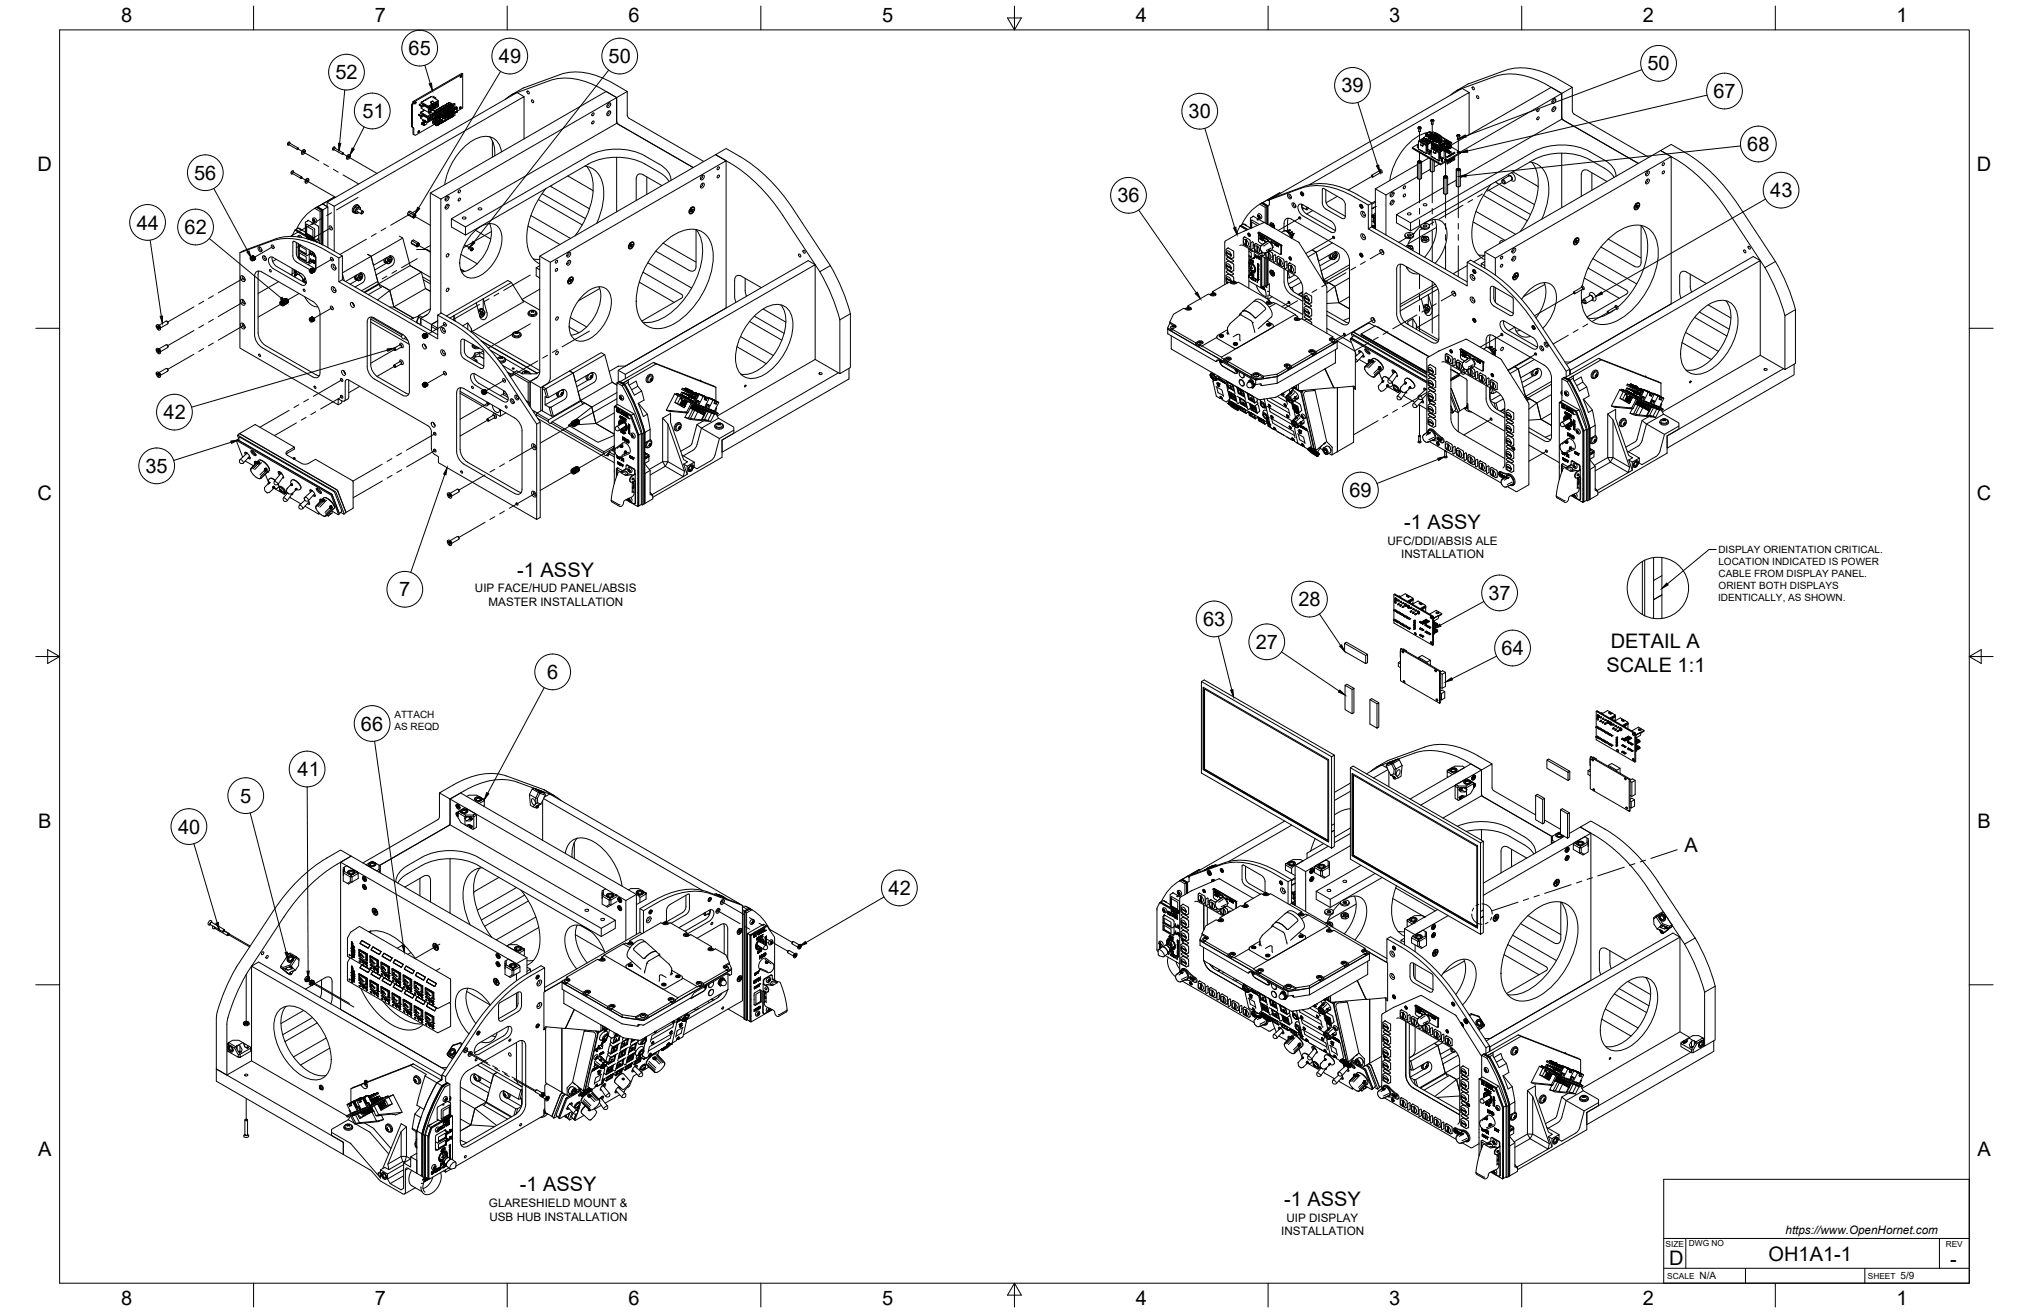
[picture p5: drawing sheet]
<svg xmlns="http://www.w3.org/2000/svg" width="864mm" height="559mm" viewBox="0 0 864 559" stroke-linecap="round" stroke-linejoin="round" font-family="sans-serif">
<defs><g id="words">
<g font-size="8.5">
<text x="51.6" y="9.4">8</text>
<text x="159.5" y="9.4">7</text>
<text x="267.5" y="9.4">6</text>
<text x="375.4" y="9.3">5</text>
<text x="483.4" y="9.4">4</text>
<text x="591.3" y="9.4">3</text>
<text x="699.3" y="9.4">2</text>
<text x="807.2" y="9.4">1</text>
<text x="173.9" y="23.5">65</text>
<text x="212.3" y="26.9">49</text>
<text x="259.1" y="26.9">50</text>
<text x="701.2" y="30">50</text>
<text x="142.8" y="33.7">52</text>
<text x="570.9" y="39.3">39</text>
<text x="729.3" y="41.8">67</text>
<text x="154.3" y="50.2">51</text>
<text x="505.9" y="50.4">30</text>
<text x="743.7" y="64.3">68</text>
<text x="16" y="72.9">D</text>
<text x="82.7" y="76.5">56</text>
<text x="841.4" y="72.9">D</text>
<text x="753.5" y="83.9">43</text>
<text x="475.6" y="86.1">36</text>
<text x="58.2" y="97.7">44</text>
<text x="78.6" y="99.6">62</text>
<text x="69.7" y="178.5">42</text>
<text x="61.9" y="201.3">35</text>
<text x="16" y="212.6">C</text>
<text x="574.3" y="211.6">69</text>
<text x="841.4" y="212.6">C</text>
<text x="597.7" y="225.2">-1 ASSY</text>
<text x="220.2" y="245.4">-1 ASSY</text>
<text x="169.9" y="253.9">7</text>
<text x="633.5" y="255.4">37</text>
<text x="552.7" y="258">28</text>
<text x="512" y="266.4">63</text>
<text x="685.6" y="275.8">DETAIL A</text>
<text x="534.5" y="276.2">27</text>
<text x="639.1" y="278.8">64</text>
<text x="683.8" y="286.1">SCALE 1:1</text>
<text x="232.9" y="289">6</text>
<text x="153.6" y="310.9">66</text>
<text x="126.7" y="330.3">41</text>
<text x="102.2" y="341.6">5</text>
<text x="16.2" y="352.3">B</text>
<text x="841.7" y="352.3">B</text>
<text x="75.8" y="354.8">40</text>
<text x="716.9" y="362.7">A</text>
<text x="378.2" y="381">42</text>
<text x="16.2" y="492">A</text>
<text x="841.7" y="492">A</text>
<text x="221.3" y="507.1">-1 ASSY</text>
<text x="546.6" y="513.2">-1 ASSY</text>
<text x="710.4" y="538.4">D</text>
<text x="752.8" y="536.7">OH1A1-1</text>
<text x="830.1" y="538.8">-</text>
<text x="51.6" y="555.5">8</text>
<text x="159.5" y="555.5">7</text>
<text x="267.5" y="555.5">6</text>
<text x="375.4" y="555.4">5</text>
<text x="483.4" y="555.5">4</text>
<text x="591.3" y="555.5">3</text>
<text x="699.3" y="555.5">2</text>
<text x="807.2" y="555.5">1</text>
</g>
<g font-size="5">
<text x="590.6" y="231.9">UFC/DDI/ABSIS ALE</text>
<text x="596.4" y="237.7">INSTALLATION</text>
<text x="202.2" y="252">UIP FACE/HUD PANEL/ABSIS</text>
<text x="207.9" y="257.9">MASTER INSTALLATION</text>
<text x="208.1" y="513.7">GLARESHIELD MOUNT &amp;</text>
<text x="208.3" y="519.6">USB HUB INSTALLATION</text>
<text x="547.5" y="519.9">UIP DISPLAY</text>
<text x="545.3" y="525.7">INSTALLATION</text>
<text x="760" y="525.2">https://www.OpenHornet.com</text>
</g>
<g font-size="4.3">
<text x="731.4" y="235.2">DISPLAY ORIENTATION CRITICAL.</text>
<text x="731.4" y="240.3">LOCATION INDICATED IS POWER</text>
<text x="731.5" y="245.4">CABLE FROM DISPLAY PANEL.</text>
<text x="731.5" y="250.5">ORIENT BOTH DISPLAYS</text>
<text x="731.3" y="255.7">IDENTICALLY, AS SHOWN.</text>
<text x="167.9" y="305.6">ATTACH</text>
<text x="167.9" y="310.7">AS REQD</text>
<text x="723.4" y="544.5">N/A</text>
<text x="809" y="544.5">5/9</text>
</g>
<g font-size="3.5">
<text x="708.9" y="530.9">SIZE</text>
<text x="718.9" y="530.5">DWG NO</text>
<text x="828.2" y="530.9">REV</text>
<text x="709.6" y="544.2">SCALE</text>
<text x="795" y="544.2">SHEET</text>
</g>
</g></defs>
<!-- layer: Visible -->
<g fill="none" stroke="#000" stroke-width=".43">
<path d="M196 32.3l.4-.2 .2 .2-.6 .7zM196.2 32.1l-.4 .6M196.9 31.4v14.6l-2.3 1.3M222.4 37.6l-4.5 2.6M222.8 37.4l-.4 .2M224.4 38.8a.71 .71 0 0 1 .8 .3 .71 .71 0 0 1-.1 .9l-.7-.5zM261.1 35.5l5.9 3.4-4.5 2.6-5.9-3.4a27.6 27.6 0 0 0-22.7-3.8l-16 5.9M261.1 35.5a27.6 27.6 0 0 0-22.7-3.8l-15.6 5.7M267 38.9v10.1l.4 1.1 32.2 18.6M620.1 38.5l-2.6 1.9M625.1 35.6l-5 2.9 .5-.3M625.1 35.7l15.5-5.7a26.3 26.3 0 0 1 21.1 2.8l7.5 4.4-4.5 2.6-5.9-3.4a27.6 27.6 0 0 0-22.7-3.8l-15.5 5.7"/>
<path d="M625.3 39.4l-3-1.8-80.8 46.7M626.6 37a.71 .71 0 0 1 .8 .4 .71 .71 0 0 1-.1 .8l-.6-.4zM664.7 39.8v10.9M664.7 39.8l-4.5-2.6-42.7 24.6M664.7 39.8l-43.2 24.9M669.2 37.2v10.1l.8 1.3M175.2 44.6v9.4l.3 .2v-9.4M175.5 54.2l.6 .3v2.8M175.8 43.2l.3 .6zM175.8 43.6l-.6 1 .3 .2 .6-1M175.8 43.2l20.8-12 .3 .2-20.8 12.1M175.8 54.3v2.8l.3 .2"/>
<path d="M176.6 43.5l.3-.2 .2 .3-.5 .7zM176.7 43.4l-.3 .6M178.1 55.8l.3-.2 .2 .2-.6 .7zM178.2 55.6l-.3 .6M178.2 48.6l1.2 .7v.4M178.2 49l1.2 .7M178.3 48.7l.4 .5-.5-.2zM178.3 49.1l1.2 .6M178.5 44.3l1.1 .7M178.5 44.8l1.1 .6M178.5 44.3l.4 .6-.4-.2zM178.5 44.8l1.2 .7"/>
<path d="M178.8 48.2l1.2 .6M179 48h.1M179 47.7l3.1 1.8M179 50.1h.1M179.1 43.9l1.1 .7M179.1 50.1l-.1 .3 3.1 1.7M179.1 48v.3M179.1 49.6v.5M179.3 43.5l3 1.7M179.5 52.9h.5M179.5 52.4l.3 .1M179.5 52.4v.5"/>
<path d="M179.5 52.8l.3 .2M179.5 52.5l.3 .1M179.5 52.9h.1M179.5 52.8h.1M179.5 52.8h.5M179.5 52.5h.1M179.5 52.4h.1M179.6 45v.4M179.7 48.4l-.1 .2M179.8 53h.1M179.8 52.6h.1M179.8 52.2h.1"/>
<path d="M179.8 52.5h.1M179.8 52.2l.2 .1M179.8 52.2l-.3 .1M180 51.3h.1M179.9 44.1l-.1 .2M179.9 47.5l.2-.2-1.1 .4v.3M180 52.8h.1M180 52.9h.1M180 52.8l-.2 .2M180 52.5l-.2 .1M180 52.4h.1M180 52.4l-.2 .1"/>
<path d="M180.1 52.4v.5M180.1 48.9l1.9 1.1v.3l-1.9-1.1zM180.1 48.9l.1-.2 1.9 1.2M180.2 52.2h.2M180.2 43.2l-.9 .3v.5M180.2 53.3l.1 .1M180.2 51.8v.1M180.2 49.3h.1M180.2 49.3l-.8 .4M180.2 48.7l-.8 .6M180.2 51.9l.2 .2M180.3 51.8v.1"/>
<path d="M180.3 53.4v.1M180.3 51.9v.1M180.3 53.3l.1 .1M180.3 53.4h.1M180.3 52h.1M180.3 44.6l-.7 .4M180.3 53.3h-.1M180.3 52.3l-.1 .8 .2 .2M180.3 44.7l2 .9-1.9-1.2-.1 .5 2 1.2v1.7M180.3 53.3h.1M180.3 52.1l-.1 .1M180.3 51.9h.1"/>
<path d="M180.4 51.9l.1 .2M180.4 52.3v1M180.4 52.1h.1M180.4 52v.2M180.4 53.3l.2 .1M180.4 53.3v-1l.2 1M180.4 52.3l.2 .1M180.4 53.3v.1M180.4 52.3l-.1 1M180.4 52.1v.1M180.4 45.1l-.8 .3M180.4 44.4l-.1 .2"/>
<path d="M180.4 52.2l-.1 .1M180.5 51.2h.1M180.5 51.3h.1M180.5 51.6l.1 .2M180.5 52.1v.1M180.5 53.3h.1M180.6 51.7v.1M180.6 52.4l1.1-.6-.1 1-1.2 .5M180.6 51.8l.2 .2M180.6 51.9h.1M180.6 51.3h.1M180.7 51.3h.1"/>
<path d="M180.6 51.6v.1M180.6 51.9l-.1 .1M180.7 51.7h.1M180.7 51.8h.1M180.7 51.9h.1M180.7 51.9v.2M180.7 52l-.2 .1M180.8 53.1h.1M180.7 52.1l-.3 .2M180.7 52v.1M180.8 51.8v.1M180.8 53l-.1 .2"/>
<path d="M180.8 51.6l.2 .1M180.8 46.9l-.9 .3M180.8 51.5v.1M180.8 51.9v.1M180.8 52l-.1 .1M180.9 51.6h.1M180.9 51.6l.1 .1M181 51.4v.1M181 51.7l-.2 .1M181 51.5v.1M181 51.6h.1M181 51.7l.1 .1"/>
<path d="M181 51.8v.1M181 51.9h-.2M181 51.9l-.2 .1M181.1 51.6v.2M181.1 42.4l.2 .1-1.1 .5M181.1 51.9h-.1M181.2 51.6h-.1M181.3 51.6v.1M181.3 51.7h.1M181.3 51.7l-.2 .1M181.4 51.7h-.1M182.1 42l.2-.1-1.2 .7"/>
<path d="M182.2 45.8v.2M182.3 51l.6 .4-.6 .1v-.8l.8-.5-.2 1.2M182.3 49.6l.8-.5v1zM182.3 49.6v1l.8-.5M182.5 50.6l.6 .4M182.5 45.6l.7 .3 .2-.3M182.5 46.5l.9-.5v1zM182.5 46.5v1l.9-.5M182.6 48l1-.4zM182.6 48v.4l.7 .4-1.2 .7-.1 .5M182.7 45.2l.7 .4M182.8 48.1l.5 .7 .8-.5"/>
<path d="M183.1 41.5l.4-.5 3 1.8v2.6l-4.2 2.4-3-1.7v-.8M183.1 41.3l.2 .1-1.2 .4M183.3 50.4l.6 .4 .2-.4M183.3 49l.8 .5-.8 .5zM183.3 49l.8-.5v1M183.3 43.4l1-.3zM183.3 43.4v.4l.7 .4-.5-.7M183.4 45.6v-.8l-.9 .5v.8l.7-.2M183.5 50.1l.6 .3M183.5 44.7l.9-.4v1zM183.5 44.7v1l.9-.4M183.6 47.6l.5 .7"/>
<path d="M183.7 45.8l.7 .3v-.7l-.9 .5v.7l.6-.1-.6-.4M184 46.8l1.3 .8M184.1 48.3l1.2-.7v1.9M184.1 50.4v-.7l-.8 .5v.7l.6-.1M184.1 52h.1M184.2 51.8v.1M184.2 51.8l.1 .4M184.2 46.7l.1 .2M184.2 51.8l-.1 .2M184.3 50.8v1.8l.5 .3-8.1 4.7-.6-.3M184.3 40.9l1.1 .7M184.3 49.6l.8 .5-.8 .5v-1l.8-.5v1"/>
<path d="M184.3 48.7l.6 .4 .2-.4M184.3 43.1l.5 .7M184.4 46.1l-.3 .4M184.5 45.6l.6 .3 .3-.3M184.5 44.2l.9 .5-.9 .5v-1l.9-.5v1M184.5 48.3l.6 .4M184.6 50.7l.1 1.2M184.7 45.2l.7 .4M184.8 50.5l-.1 1.4M184.8 47.3h.1M184.9 52.2v.7M184.9 52.4l.1 .5"/>
<path d="M184.9 52.4l.5 .3M184.9 52.8l.6 .4-.5-.3M184.9 47.2l-.1 .1M184.9 41.8l.5-.3 .1 .6M185 52.3l.5 .3M185.1 47.3h-.2M185.1 50.3v1.7h-.5M185.1 48.7v-.7l-.8 .5v.7l.6-.1M185.3 47.1h.1M185.3 50.2l-3.2 1.9-.1-1.8M185.3 49.5h.1M185.3 48.5l.1 .1"/>
<path d="M185.3 48.9l.1 .1M185.3 49l.2 .1M185.3 49.5l.2 2.3M185.4 45.6v-.8l-.9 .5v.8l.6-.2M185.4 48.5l.1 .5M185.4 48.5l.1 .1M185.4 51.1h.1M185.4 47l-.1 .1M185.4 46.9l-.1 .2M185.5 44.7l.8 .6-.8 .4zM185.5 43.9l.6 .3-.6 .1v-.7l.8-.5v.8M185.5 52l-.6 .4"/>
<path d="M185.5 52.7v.4M185.5 48.5l.4 .2M185.5 51.1l-.2 .1M185.5 51.8h-.1M185.5 44.7l.8-.4v1M185.5 51.1h.1M185.5 46.9h-.1M185.5 47.8l.6 .3 .5-.3-.6-.3-.5 .4M185.6 46.9h.1M185.6 46.9l-.2 .2M185.7 43.5l.6 .4-.2 .3M185.9 46.8h.1"/>
<path d="M186 51.3v.5M186 52.1v.3M186 46.6l-.1 .1M186 50.4l.2 1.4M186 51.3l.1 .5M186 51.3h.1M186 50.4l.2 .1M186 46.6l-.1 .2M186.1 50.3l.1 .1M186.1 53h.3l-.1 .3M186.1 48.8l.3 .1-.1 .2M186.1 52.1h.1"/>
<path d="M186.1 52.3h.1M186.1 49l.2 .1M186.1 50.3l-.1 .1M186.1 48.8v.2M186.1 53l.2 .3M186.1 48.8l.3 .1M186.1 53h.3M186.1 49.7h.1M186.1 46.6h-.1M186.1 52.1l.5-.2zM186.1 49.7l.5-.1zM186.1 50h.1"/>
<path d="M186.1 49.7l.1 .1M186.1 52l.1 .1M186.2 52.3h.1M186.2 50h.1M186.2 49.7v.1M186.2 52h-.1M186.2 49.7h-.1M186.2 50.5v1.3M186.2 51.8h.1M186.2 52h.1M186.2 52l-.1 .3M186.2 52l-.2 .1"/>
<path d="M186.2 49.7l-.1 .3M186.2 49.6l-.2 .4M186.2 52.1h.1M186.2 49.8h.1M186.2 52.1l.1 .2M186.2 49.8l.1 .1M186.3 50.4l-.1 .1M186.3 50.1l-.3 .7v-.5l.3-.1M186.3 52.1h-.1M186.3 46.6l-.4 .2M186.3 52.1v.2M186.3 49.7v.3"/>
<path d="M186.3 49.7v.1M186.3 52.3h.1M186.3 50h.1M186.3 52.3h-.1M186.3 49.9l-.1 .1M186.3 51.7h.1M186.4 52.2h.1M186.4 52.1h.1M186.4 49.9h.1M186.4 49.8h.1M186.4 52.1v.1M186.4 51.9h.1"/>
<path d="M186.4 51.9h.2M186.4 49.7v.2M186.4 49.8v.1M186.4 49.5h.1M186.4 49.5l.2 .1M186.4 49.7v.1M186.4 52v.2M186.4 52.1l.1 .1M186.5 52.1h.1M186.4 49.7h.1M186.4 49.7l.1 .1M186.5 49.7h.1"/>
<path d="M186.5 52.2h-.1M186.5 52.2h.1M186.5 49.8h.1M186.5 52h.1M186.5 49.7v.1M186.5 50v.1M186.5 52v.2M186.5 52v.1M186.5 51.8h.1M186.5 49.5h.1M186.5 49.1h-.2M186.5 52.1v.1"/>
<path d="M186.5 51.9h.1M186.5 46.4v.1M186.5 49v.1M186.5 42.8l-4.2 2.4v.4M186.5 52l.1 .1M186.5 49.6v.2M186.5 49.6l.1 .2M186.5 49.5l.1 .1M186.5 44.6l.1 .1M186.5 49.6l-.3 .2M186.5 52l-.2 .1M186.5 52.2l-.2 .1"/>
<path d="M186.5 49.8l-.2 .2M186.5 49.6l-.2 .1M186.6 51.9h.1M186.6 49.6h.1M186.6 51.8l-.2 .1M186.6 49.4l-.2 .1M186.6 51.9l-.1 .1M186.6 52.1h.1M186.6 49.6h-.1M186.6 49.8h.1M186.6 49.6v.2M186.6 51.9v.2"/>
<path d="M186.6 47.1l-.5 .4M186.6 47.1l.6 .4-.5 .3-.6-.4M186.7 48.5l.2 .3M186.7 52.6l.2 .3M186.7 48.5h.3M186.7 52.6l.3 .1M186.7 52.6l.3 .3M186.7 48.5l.3 .2M186.7 46.2l-.2 .2M186.7 47.1l.6 .3 .5-.3-.6-.3-.5 .4M186.7 49.2h.1M186.7 51.7h.1"/>
<path d="M186.7 51.9h.1M186.8 50l-.3 .1M186.8 49.8l-.3 .2M186.8 49.3h.1M186.8 51.9h.1M186.8 49.1h.1M186.8 49.3l.1 .1M186.8 49.3l.1-.2-.2 .3M186.8 51.6v.1M186.8 51.6h.1M186.8 51.9l.1-.3-.2 .3M186.8 51.8h.1"/>
<path d="M186.9 50.2l-.6 .4v1.1M186.9 51.4l-.5 .3M186.9 51.7h.1M186.9 50.2l.1 .1M186.9 51.4l-.7 .4M186.9 50.1l-.7 .3M186.9 49.6v.3M186.9 49.9h.1M186.9 50.1h.1M186.9 46.2l-.3 .2M186.9 51.4h.1M186.9 49.7v.2"/>
<path d="M186.9 50.2v1.1M186.9 51.3v.1M186.9 49.7l.2 .1M186.9 49.2v.1M186.9 51.8h.1M186.9 52.9l-.6 .4M186.9 49.1h.1M186.9 49.3h.1M186.9 49.1v.2M186.9 49.3h-.1M186.9 49.3v.1M186.9 51.6h.1"/>
<path d="M186.9 51.6v.2M186.9 51.8l-.1 .1M186.9 50.9h.1M186.9 51.1l.1 .1M186.9 50.1l.1 .1M186.9 50.1l-.8 .2M186.9 51.1h.1M186.9 50.9l.2 .1M187.1 50.6h.1M186.9 49.9l.2 .1M186.9 50.1v1.2M186.9 50.8l.2 .1"/>
<path d="M187 51.3h.1M187 50h.1M187 50.3h.1M187 52.9h-.1M187 48.8h-.1M187.1 51.3l-.2 .1M187.1 49h.1M187.1 51.5h.1M187.1 50.3l-.2 .1M187.1 46.1h.1M187.1 52.9h-.2M187.1 48.7l-.2 .1"/>
<path d="M187.1 50h.1M187.1 48.7h.1M187.1 50.6l.1 .2M187.1 49.5l-.2 .1h.2M187.1 49.6l.1 .2M187.2 50.5v.2M187.2 49.5v.2M187.2 49l-.2 .4M187.2 49l-.3 .1M187.2 51.5l-.2 .4M187.2 51.5l-.3 .2M187.2 51.5l-.3 .1"/>
<path d="M187.2 48.9h.1M187.2 51.4h.1M187.2 45.9l-.1 .2M187.2 50.8h.1M187.2 49.8h.1M187.2 48.9l-.3 .2M187.2 49h.1M187.2 51.5h.1M187.3 49h.1M187.3 51.5l-.3 .2M187.3 48.9v.1M187.3 51.4v.1"/>
<path d="M187.3 48.1l.2 .3M187.3 52.3l.2 .3M187.3 52.3l.4 .2M187.3 48.1l.4 .3M187.3 50.9h.1M187.3 51.1h.1M187.3 51.2h.1M187.3 49.9h.1M187.3 50.1h.1M187.3 49.8h.1M187.3 50.2h.1M187.3 50.1l-.3 .2"/>
<path d="M187.3 51.1l-.2 .1M187.3 49l-.3 .2M187.3 50.9h-.3M187.3 51.1l-.3 .1M187.3 51.2l-.3 .1M187.3 50.1l-.3 .1M187.3 50.2l-.3 .1M187.3 45.9h-.1M187.3 49.8v.4M187.3 50.8v.4M187.3 49.9l-.2 .1M187.3 46.7l.6 .4 .5-.3-.6-.4-.5 .4"/>
<path d="M187.4 51.3l.2-.1zM187.4 51.3v.3zM187.4 48.9l.2-.1zM187.4 48.9v.3zM187.4 45.8l-.2 .3M187.4 48l.2 .2M187.4 52.2l.2 .1M187.4 48l-.1 .1M187.4 52.2l-.1 .1M187.5 51.3h.2M187.5 48.9h.2M187.5 51.5l-.1 .1"/>
<path d="M187.5 51.5h.2M187.5 49.1l-.1 .1M187.5 52.6h.2M187.5 48.4h.2M187.5 52.6l-.4 .3M187.6 51.2h.1M187.6 48.8h.1M187.7 51.2h.3l-.2 .1M187.7 51.5h.1M187.7 48.8h.3l-.2 .1M187.7 49.1h.1M187.7 49.1v.1"/>
<path d="M187.7 49.1h-.2M187.7 51.1v.1M187.7 48.8h.1M187.7 51.5h-.2M187.7 49.1l-.2 .1M187.7 45.8h.1M187.7 52.5l-.2 .1M187.7 48.4h-.2M187.7 51.2l.1 .1M187.7 48.9v.3M187.7 52.5h.1M187.8 45.6l-.1 .1"/>
<path d="M187.8 51l.3-.1zM187.8 48.7l.2 .1M187.8 51v.1M187.8 51.1h.1M187.8 51.3v.2M187.8 51.5h-.1M187.8 48.7h.1M187.8 51l.2 .4v-.3M187.8 45.6l-.1 .2M187.9 51.9l.4 .3M187.9 47.8l.4 .2M187.9 47.8l.2 .3"/>
<path d="M187.9 51.9l.2 .3M187.9 47.8h.3M187.9 51.9l.3 .1M187.9 45.5l-.1 .1M187.9 46.4l.6 .3 .5-.3-.6-.3-.5 .4M188 48.6v.1M188 48.7h.1M188 51.2l-.2 .3M188 51.1h.1M188 48.8l-.2 .3M188 49h.1M188 48.8v.2"/>
<path d="M188 48.7l.1 .3M188.1 45.6l-.4 .2M188.1 51.3h.1M188.1 49h.1M188.1 49h-.1M188.1 52.2l-.4 .3M188.1 49.6l.1 .4M188.1 49.6l.1 .1M188.1 50h.1M188.2 49.6h.1M188.2 50h.1M188.2 49.5v.1"/>
<path d="M188.3 49.4h.1M188.2 50v.1M188.3 50.1h.1M188.3 52.2h-.2M188.3 48.1h-.2M188.3 49.4l-.1 .1M188.3 49.5h.1M188.3 48l-.2 .1M188.3 45.4h.1M188.3 49.3h.1M188.4 50.1h.1M188.4 49.3h.1"/>
<path d="M188.4 49.3l-.1 .1M188.4 49.2h.1M188.4 49.2l-.1 .2M188.4 50.2h.1M188.4 49.1h.1M188.4 45.2l-.1 .2M188.4 49.1v.1M188.5 49.1v.1M188.5 49.1h.1M188.5 50.2h-.1M188.5 51.6l.3 .2M188.5 47.5l.3 .2"/>
<path d="M188.5 50.2h.1M188.5 47.4l.2 .4M188.5 51.6l.2 .3M188.5 47.4l.3 .1M188.5 51.6h.3M188.5 49h.1M188.5 45.2h-.1M188.5 46l.6 .4 .5-.3-.6-.4-.5 .4M188.5 49v.1M188.6 48.9h.1M188.6 50.3h.1M188.6 48.8h.1"/>
<path d="M188.6 50.2h.1M188.6 50.3l.1 .1M188.7 48.7h.1M188.7 48.8h.1M188.7 45.2l-.3 .2M188.7 50.3h.1M188.7 51.9l-.6 .3M188.7 48.6l-.3 .5M188.7 50.3v.1M188.8 48.6h.1M188.8 48.6h-.1M188.8 50.4h.1"/>
<path d="M188.8 48.5h.1M188.9 48.4h.1M188.8 48.4h.1M188.8 51.9h-.1M188.8 47.7l-.1 .1M188.9 48.5h.1M188.9 50.4h.1M188.9 48.4v.1M188.9 48.5h-.1M188.9 48.3h.1M188.9 48.3l-.1 .3M188.9 50.5h.1"/>
<path d="M188.9 45.1h.1M189 49.7h.1M188.9 51.8l-.2 .1M188.9 47.7l-.2 .1M188.9 47.6v.1M188.9 51.8h.1M189 49.2h.1M189 48.3h.1M189 48.3h-.1M189 50.4v.1M189 49.6l-.1 .1M189 48.2h.1"/>
<path d="M189 48.2l-.1 .1M189 50.5h.1M189.1 49.6h.1M189 49.1h.1M189 49.3h.1M189 48.1v.1M189 44.9l-.1 .1M189 48.1h.1M189 49.6h.1M189 49.2l-.1 .1M189 44.9l-.1 .2M189 49v.1"/>
<path d="M189 49.2v.1M189 48.1l.1 .1M189.1 49h.1M189.1 49.2h.1M189.1 49.1h.1M189.1 48.9h.1M189.1 51.2l.3 .1-.1 .2M189.1 47.1h.3l-.1 .3M189.1 44.8l-.1 .1M189.1 48.9v.1M189.3 49.3h.1M189.1 49.2v.1"/>
<path d="M189.2 48.8h.1M189.1 48.9l.1 .1M189.1 45.7l.6 .3 .5-.3-.6-.3-.5 .4M189.3 49.9h.1M189.2 49.3h.1M189.2 48.9h.1M189.2 49.9h.1M189.2 48.9h-.1M189.3 49.2h.1M189.2 49.1l.1 .1M189.3 48.7h.1M189.2 49.8l.1 .1"/>
<path d="M189.2 49.8h.1M189.2 48.8v.1M189.2 49h.1M189.2 44.8l.1 .1M189.2 44.8l-.2 .3M189.4 48.7h.1M189.4 49.7h.1M189.3 49.7h.1M189.3 49.3h-.1M189.3 48.8l-.1 .1M189.3 48.8h.1M189.4 49.1h.1"/>
<path d="M189.3 49h.1M189.3 49.6h.1M189.3 51.5l-.4 .3M189.4 48.9h.1M189.3 49.8h.1M189.3 48.7v.1M189.3 47.9h.1M189.4 49.6h.1M189.4 49.6h-.1M189.4 49.5v.1M189.4 49.1h-.1M189.4 49h.1"/>
<path d="M189.4 47.9h.1M189.4 49v.1M189.4 48l1.2 .7-1.2 2-1.2-.7zM189.5 48.8h.1M189.5 49.2h.1M189.5 49.6h.1M189.4 49.5h.1M189.4 48l-.4 .1M189.4 49.6v.1M189.4 48l.2 .1M189.4 48h.1M189.4 47.1h-.3l.2 .3"/>
<path d="M189.4 51.3l-.3-.1 .2 .3M189.5 49.5h-.1M189.5 49.4l-.1 .1M189.5 49.5h.1M189.5 49.2l-.1 .1M189.6 49h.1M189.5 49.4h.1M189.6 49.4h.1M189.5 49.3l.1 .1M189.5 49.1h.1M189.5 47.3l-.2 .1M189.5 48h.1"/>
<path d="M189.5 44.7h.1M189.5 49.3h.1M189.6 49.3h.1M189.5 48.9h.1M189.6 49.4h-.1M189.6 49.2h.1M189.6 49.2l-.1 .1M189.6 49l-.1 .1M189.6 48.1h.1M189.7 49.7h.1M189.6 48.8h.1M189.6 49.7h.1"/>
<path d="M189.6 48.1v.1M189.7 49.1h.1M189.6 49.2l.1 .1M189.6 48.8l-.1 .1M189.6 44.5l-.1 .2M189.7 49.1h-.1M189.7 49.2l-.2 .2M189.7 49.5h.1M189.7 50.9l.4 .2M189.7 46.8l.4 .2M189.7 48.1h.1M189.7 48.1h-.1"/>
<path d="M189.7 46.7l.2 .4M189.7 50.9l.2 .3M189.7 44.5l-.2 .2M189.7 49.5v.1M189.7 48.1v.1M189.8 49h.1M189.7 49.6h.1M189.7 49.1v.1M189.8 48.2h.1M189.8 48.2h-.1M189.8 49.5h.1M189.8 48.9h.1"/>
<path d="M189.8 50.8l.2 .1M189.8 46.7l.2 .1M189.8 49.2l-.1 .6zM189.8 46.7h-.1M189.8 50.8l-.1 .1M189.9 49.4h.1M189.9 49.4l-.1 .1M189.9 48.2v.1M189.9 44.5l-.4 .2M189.9 49l-.4 .7zM189.9 49.1h.1M189.9 51.2l-.6 .3"/>
<path d="M189.9 49.3l-.2 .4M189.9 48.3h.1M189.9 49l-.4 .7M189.9 49l-.2 .8M190 49.2h-.1M190 47.2l.3-.1zM190 47.2v.3M190 47.7v.3zM190 48.3h.1M190 48.3l.1 .1M190 47.5h.1M190 47.3v.2"/>
<path d="M190 47.5l.2 .1M190 47.7l.2 .1M190.1 47.3l.1 .2M190.1 51.2h-.2M190.1 47l-.2 .1M190.1 47.5l-.1 .2M190.1 48.4h.1M190.1 46.9l-.2 .2M190.1 44.4h.1M190.1 49.4v.2M190.1 49.8v.3M190.1 49.6h.1"/>
<path d="M190.1 49.8h.1M190.1 49.6v-.2l.4 .2M190.1 49.8l.3 .1M190.2 48.4v.1M190.2 47.9h.1M190.2 49.6l.2 .3v-.2M190.2 49.8h-.1M190.2 48.4h-.1M190.2 44.2l-.1 .1M190.2 45.1l-.5 .3M190.2 45.1l.6 .3-.5 .3-.6-.4M190.2 44.2l-.1 .2"/>
<path d="M190.2 47.6l-.1 .1M190.2 50l-.1 .1M190.3 50.6l.3 .2M190.3 46.4l.3 .2M190.3 50h.1M190.3 48.8l-.1 .1M190.3 46.4l.2 .3M190.3 50.6l.2 .3M190.3 47.1l.1 .3M190.3 44.1l-.1 .1M190.3 50l-.2 .1M190.3 45l.6 .3 .5-.2-.6-.4-.5 .4"/>
<path d="M190.4 47.4h.1M190.4 47.4v.1M190.4 49.9h.1M190.4 49.2v.1M190.4 49.3l.1 .1M190.4 49.2l.1 .2M190.4 47.8h.1M190.4 44.1l.1 .1M190.4 50.5l.2 .1M190.4 46.3l.2 .1M190.4 44.1l-.3 .3M190.4 47.5l-.2 .3"/>
<path d="M190.4 47.7l-.1 .1M190.4 47.5l-.1 .1M190.4 47.8l-.2 .1M190.4 47.7v.1M190.4 46.3l-.1 .1M190.4 50.5l-.1 .1M190.5 49.4v.2M190.5 50.8l-.6 .4M190.5 49.6h.1M190.5 49.8h.1M190.5 49.5h.1M190.5 49.9h.1"/>
<path d="M190.5 49.6v.2M190.5 49.8l-.1 .1M190.5 49.7v-.4v.4M190.5 49.7h.1M190.5 47.6v-.4v.4M190.5 47.6h.1M190.5 49.8l-.2 .2M190.6 49.7h.1M190.6 49.2l.2-.1-.2 .1M190.6 47.1l.2-.1-.2 .1M190.6 49.2h.1M190.6 47.1v.1"/>
<path d="M190.6 49.6h.1M190.6 47.5h.1M190.6 47.2l.2 .3M190.6 50.8l-.1 .1M190.6 46.7h-.1M190.6 49.2l.1 .1M190.6 47.5v.1M190.6 49.6l.5 .3M190.6 49.6v.1M190.6 47.6l.5 .2M190.6 47.6h.1M190.7 44h.1"/>
<path d="M190.7 49.6h.1M190.7 47.5h.1M190.7 48.2l.1 .5M190.7 48.6v.3l.2-.2M190.7 48.6h.1M190.7 47.9h.1M190.7 50.8l-.2 .1M190.7 46.7h-.2M190.7 46.6v.1M190.7 50.7v.1M190.7 49.3l.1 .3M190.7 48.9h.1"/>
<path d="M190.7 48.2h.1M190.7 48h.1M190.8 48.1h.1M190.8 48h.1M190.8 49.6h-.1M190.8 47.5h-.1M190.8 48.7v.1M190.8 48.7h.1M190.8 48.2h.1M190.8 48.2h-.1M190.8 48.1l.1 .1M190.8 43.9l-.1 .1"/>
<path d="M190.8 49.1h.1M190.8 47h.1M190.8 43.8l-.1 .2M190.9 47.9v.1M190.9 48l-.1 .1M190.9 47.8l-.2 .4M190.9 48.8h.1M190.9 48.7h.1M190.9 48.7l-.1 .1M190.9 47.8v.2M190.9 47.9h.1M190.9 47.8h.1"/>
<path d="M190.9 48.2h.1M190.9 46l.2 .4M190.9 50.2l.2 .3M190.9 46l.3 .1M190.9 50.2h.3M190.9 50.2l.3 .2M190.9 46.1l.3 .2M190.9 43.8h-.1M190.9 44.6l.6 .4 .5-.3-.6-.3-.5 .4M190.9 48.3h.1M191 48.7l-.1 .1M191 48.4l-.2 .3"/>
<path d="M191 48.2h-.1M191 48.2h.1M191.1 49.4l.5-.3v.5l-.5 .3zM191.1 47.3l.5-.2v.4l-.5 .3zM191.1 43.8l-.4 .2M191.1 50.5h.1M191.1 46.4h.1M191.1 50.5l-.4 .2M191.2 47.6h.1M191.2 49.6v.1M191.2 49.7h.1M191.2 47.8v.1"/>
<path d="M191.2 47.9h.1M191.2 49.5v.1M191.2 47.4h.1M191.2 47.4v.1M191.2 47.7v.1M191.2 47.8h.1M191.2 49.5l-.1 .1M191.2 48.8l.3-.1-.3 .1M191.2 49.6h.1M191.2 47.5v.1M191.2 46.8l.3-.2-.3 .2M191.2 48.8v.1"/>
<path d="M191.2 46.7v.1M191.3 49.6h.1M191.3 49.5h.1M191.3 47.5h.1M191.3 47.9l-.3 .3M191.3 47.3v.2zM191.3 47.3v.1M191.3 47.7v.1M191.3 50.5h-.2M191.3 46.3l-.2 .1M191.3 46.2v.1M191.3 47.6v.1"/>
<path d="M191.3 50.4v.1M191.3 49.5v.1M191.3 49.4v.2M191.3 49.4h.1M191.3 47.4v.1M191.3 47.3v.2M191.3 47.7l-.1 .1M191.3 47.7h.1M191.3 47.7l.1 .1M191.3 49.5l.1 .1M191.3 47.4l.1 .1M191.3 47.4h.1"/>
<path d="M191.3 48l-.3 .2M191.3 47.8l.3 .2M191.4 48h.1M191.4 49.6h.1M191.4 49.5h.1M191.4 47.4h.1M191.4 47.5h.1M191.4 49.4h.1M191.4 47.3h.1M191.4 49.4l-.1 .1M191.4 47.3l-.1 .1M191.4 47.3v.2"/>
<path d="M191.4 47.9h.1M191.4 47.8l.1 .1M191.5 45.7l.2 .3M191.5 49.9l.2 .3M191.5 45.7l.3 .1M191.5 49.9h.3M191.5 48.7h.1M191.5 46.6v.1M191.5 47.2v.2M191.5 47.2v.1M191.5 46.6h.1M191.5 48h-.2"/>
<path d="M191.5 49.9h.3l-.1 .3M191.5 45.7l.3 .1-.1 .2M191.5 47.9v.1M191.5 49.4h.1M191.5 49.3v.2M191.5 47.5v.1M191.5 48.7v.1M191.5 47.2h.1M191.5 47.3v.1M191.5 47.3h.1M191.5 44.3l.6 .3 .5-.2-.6-.4-.5 .4M191.6 48.4h.1"/>
<path d="M191.6 48.4l-.8 .3M191.6 48.4v-.4l-.6 .4v.3M191.6 47.5v.9M191.6 47.5h.1M191.6 48.4l.1 .1M191.6 48.5l.1 .2zM191.7 48.7h.1M191.7 48.5l.1 .2M191.7 49v.5M191.7 49l-.1 .6M191.7 49.5l-.1 .1M191.7 47v.4"/>
<path d="M191.7 47l-.2 .9M191.7 47.4l-.1 .1M191.7 46.5h.1M191.7 46.4l.2-.1zM191.7 46.4v.2zM191.7 46.6h.1M191.7 46.5v.3M191.7 47l-.1 1.4M191.7 48.9h.1M191.7 49l-.3-.3-.8 .5 .5 .2M191.7 47l-.3-.3-.8 .4 .5 .2M191.7 48.7v.2"/>
<path d="M191.7 50.2l-.4 .2M191.7 47.4l.2 .1M191.7 48.9l.1 .1M191.7 47.5v1M191.7 47h.1M191.7 46.6v.4M191.7 46.5v.1M191.8 47.6h.1M191.8 47.8h.1M191.8 47.2h.1M191.8 46.9h.1M191.8 47.2l.2 .2"/>
<path d="M191.8 49.1h.1M191.8 49.1h-.1M191.8 47.9h.1M191.8 46.9l-.1 .1M191.8 48.4h.1M191.8 47.5h.1M191.8 48.5h.1M191.8 47.9l.2-.1zM191.8 47.7h.1M191.9 47.7h.1M191.8 46.4h.1M191.9 47.9h.1"/>
<path d="M191.9 47.6h.1M191.9 46.7v.2M191.9 46.9h-.1M191.9 46.5h.1M191.9 47.5l-.1 .3M191.9 47.5l-.1 1M191.9 48.8l-.2 .1M191.9 46.4h.1M191.9 46.3h.1M191.9 46.3v.1M191.9 48.4l.1 .2M191.9 47.5h-.1"/>
<path d="M191.9 47.5h.1M191.9 45.9l-.2 .1M191.9 47.2h-.2M191.9 47.1h.1M191.9 46.4v.1M191.9 46.5l.1 .1M192 48.5h.1M191.9 47.8l-.1 .1M191.9 47.2l.3 .1M191.9 47.2h-.1M191.9 47.8h.1M192 47.2h.1"/>
<path d="M192 48.6h.1M192 46.9h.1M192 47.8v.1M192 46.2l-.1 .3M192 46.2h.3M192.1 46.3h.1M192 48.4v.1M192 47.4l.1 .9M192 47.2l.2-.1zM192 46.4h.1M192 46.3l.2 .5zM192 46.7h.1"/>
<path d="M192 46.8h.1M192 46.6v.1M192 46.3v.1M192 48.4v.2M192.1 48.4h.1M192 47.9h.1M192 47.4l-.1 .1M192 48.9h.1M192 48.7h.1M192 49h.1M192 46.6l-.3 .3M192 48.3l-.1 .1"/>
<path d="M192.1 46.7h-.1M192.1 46.4h-.1M192.1 48.5h-.1M192.1 48.8h.1M192.1 44l-6.7 3.8 .6 .4-.7 .1M192.1 46.8h-.1M192.1 46.3l.1 .1M192.1 48.4v.4M192.1 48.9h.1M192.1 48.4l.1 .1M192.1 47.2l.1 .1M192.1 48.7l-.4 .5"/>
<path d="M192.1 48.9l-.3 .1M192.1 48.7h-.3M192.1 49l-.3 .1M192.1 47.2h.1M192.1 44l-.7-.4-6.5 3.8M192.1 46.8h.1M192.1 48.6v.1M192.1 48.9v.1M192.1 45.4l.2 .3zM192.1 49.5l.2 .3zM192.1 47.3h.1M192.1 48.3h-.1"/>
<path d="M192.1 48.2h.1M192.1 46.4h.1M192.1 48.2l-.3 .2M192.1 47.4h-.1M192.1 48.3l.1-.3-.4 .5M192.1 47.4h.1M192.1 46.8l-.1 .1M192.1 47.3h.2M192.1 47.2v.1M192.2 46.5v.2M192.2 46.8h.1M192.2 46.4h.1"/>
<path d="M192.2 48.5v.3M192.2 48.9h.1M192.2 48.5h.1M192.2 47.3l-.4 .5v-.2M192.2 48l-.4 .5M192.2 48h.1M192.2 47.3h.1M192.2 47.3l-.1 .1M192.2 47.4l-.4 .2M192.2 48.2l-.4 .2M192.2 46.5l.2-.1-.2 .3zM192.2 46.5h.1"/>
<path d="M192.2 46.7v.1M192.2 46.4v.1M192.2 48.6l.2-.1-.2 .3zM192.2 48.5v.1M192.2 48.8v.1M192.2 48.2l.1 .1M192.2 47.3v.1M192.2 47.9h.1M192.2 46.6h.1M192.2 48.7h.1M192.2 48.6h.1M192.2 47.1v.1"/>
<path d="M192.2 47.2h-.1M192.2 46.7h.1M192.2 49.4l.2 .3M192.2 45.3l.2 .3M192.2 47.2l.1 .1M192.3 46.5h.1M192.3 48.7h.1M192.3 48.6h.1M192.2 47.4h.1M192.2 47.2h.1M192.2 47.4l.1 .1M192.2 45.3l-.1 .1"/>
<path d="M192.2 49.4l-.1 .1M192.3 47.3v.1M192.3 46.5h-.1M192.3 46.2l-.3 .2M192.3 46.2h.1M192.3 48.7h-.1M192.3 48.6l-.1 .1M192.3 48.6h-.1M192.3 47.5l.2-.1-.2 .5zM192.3 47.2v.1M192.3 48.3h.1M192.3 47.4h.1"/>
<path d="M192.3 46.2v.1M192.3 46.6l-.1 .1M192.3 46.6h.1M192.3 46.4v.1M192.3 46.5l-.1 .1M192.3 46.4h.1M192.3 46.7h-.1M192.3 46.7h.1M192.3 48.6v.1M192.3 48.5l-.1 .1M192.3 48.5h.1M192.3 48.7l-.1 .1"/>
<path d="M192.3 48.7v.1M192.3 48.1v.2M192.3 46.1h.1M192.3 46.3h.1M192.3 46.3l-.1 .2M192.3 48.1h.3M192.3 48.8h.1M192.3 48.4h.1M192.3 48.4l-.1 .1M192.3 48.8l-.1 .1M192.3 46.3v.1M192.3 46.6v.1"/>
<path d="M192.3 46.7l-.1 .1M192.3 48.4v.1M192.4 48.2v.1M192.4 48.2h.1M192.4 47.3l-.2 .1M192.4 47.3h.1M192.4 47.3l.1 .1M192.4 46.1l.1 .5zM192.4 46.5v.1M192.4 46.6h.1M192.4 48.2l.1 .5zM192.4 48.6h.1"/>
<path d="M192.4 46.4v.1M192.4 46.5h.1M192.4 48.5v.1M192.4 46.1h.1M192.4 48.3h.1M192.4 46.1l.1 .1M192.4 48.7h.1M192.4 48.2l.1 .1M192.4 46.2h.1M192.4 49.6l.1 .1M192.4 45.4l.1 .2M192.4 49.7h.1"/>
<path d="M192.4 49.8l-.7 .4M192.4 45.6h.1M192.4 45.7h-.1M192.5 46.6l-.2 .1M192.5 46.3l.2-.1-.2 .3zM192.5 46.3v.2M192.5 46.6h.1M192.5 46.2h.1M192.5 46.2v.1M192.5 48.4l.2-.1-.2 .3zM192.5 48.3v.3M192.5 48.7h.1"/>
<path d="M192.5 48.3h.1M192.5 47.6l-.2 .3M192.5 46.3h.1M192.5 46.5v.1M192.5 48.3v.1M192.5 48.6v.1M192.5 46.4h.1M192.5 46.5h.1M192.5 48.6h.1M192.5 48.5h.1M192.5 48.4h.1M192.6 46.5h.1"/>
<path d="M192.6 46.4h.1M192.6 46.3h-.1M192.6 46h.1M192.6 48.5h.1M192.6 48.5h-.1M192.6 48.4h.1M192.6 48.4l-.1 .1M192.6 46.3h.1M192.6 46l-.3 .2M192.6 45.9l-.3 .1M192.6 48.5l-.1 .1M192.6 48.1l-.3 .2"/>
<path d="M192.6 48.1h.1M192.6 47.4h.1M192.6 46.8h.1M192.6 47h.1M192.6 47.2h.1M192.6 47.5v.1M192.6 46.1h.1M192.6 48.1l.1 .1M192.6 46.2h.1M192.6 46.4l-.1 .1M192.6 46.4h-.1M192.6 46.3v.1"/>
<path d="M192.6 46.2l-.1 .1M192.6 48.3h.1M192.6 48.4h-.1M192.6 48.3v.1M192.6 47.5h.1M192.7 46.4l-.2 .1M192.7 46.2l-.2 .1M192.7 46.3l-.2 .1M192.7 46.4h.1M192.7 46.3h.1M192.7 46.2l-.1 .1M192.7 46.5l-.2 .1"/>
<path d="M192.7 46.5h.1M192.7 48.5h-.1M192.7 48.4h-.1M192.7 48.3l-.2 .1M192.7 48.5h.1M192.7 48.3h.1M192.7 48.5l-.2 .2M192.7 48.5v.1M192.7 49.2l.2 .3zM192.7 45l.2 .3zM192.7 49.2l.3 .2M192.7 45l.3 .2"/>
<path d="M192.7 47.6l.3 .7M192.7 46.1h.1M192.7 46.1l-.2 .2M192.7 48.6h.1M192.7 48.2h.1M192.7 48.2l-.2 .1M192.7 46.2h.1M192.7 46.4v.1M192.7 48.2v.1M192.7 48.6l-.2 .1M192.7 46.2l.3 .2M192.8 46.7l-.2 .1"/>
<path d="M192.8 46.9l-.2 .2M192.8 47.1l-.2 .2M192.8 47.3l-.2 .1M192.8 47.5l-.2 .1M192.8 46.7l-.1 .9M192.8 47h-.2M192.8 47.2l-.1 .1M192.8 47.1l-.1 .1M192.8 47.5l-.1 .1M192.8 46.7h.1M192.8 46.9h.1M192.8 47.1h.1"/>
<path d="M192.8 47.3h.1M192.8 47.4v.1M192.9 45.3h.1M193 48l.2 .4M193 46.7h.2M193 49.4h.1M193 45.2h.1M193 49.5l-.5 .2M193 47.9v.1M193 48.3l.2 .1M193 45.1l.1 .1M193.1 46.7v.1"/>
<path d="M193.1 48l-.1 .3M193.1 48v.1M193.1 47.9h.1M193.1 46.2h.1M193.1 46.8h.1M193.1 46.3l-.1 .4M193.1 47.9l.1 .1M193.2 46.2h-.5l.1 .5M193.2 47v1zM193.2 48.1v.3zM193.2 48v.1M193.2 46.8h-.1"/>
<path d="M193.2 48.4h.1M193.2 46.4h.1M193.2 46.6v.2M193.2 46.5h.1M193.2 46.4v.2M193.2 47h.1M193.2 48.1h.1M193.2 46.3l.2 .2M193.2 46.4l-.1 .4M193.3 45.8h.1M193.3 47.9l-.1 .2M193.3 46.8l-.1 .2"/>
<path d="M193.3 48.1l-.1 .1M193.3 45.7v.4M193.3 46.5h-.1M193.3 46.5h.1M193.3 46.5l-.1 .1M193.3 45.7l.1 .1M193.3 46.5l.1 .3M193.4 45.8l-.1 .3M193.4 46.8h.1M193.4 47.9v.1M193.4 46.8l-.2 .2M193.4 47.9l-.2 .1"/>
<path d="M193.4 47.9h.1M193.4 45.7v.1M193.5 45.6l-.1 .1M193.5 45.6v.1M193.5 45.7v.3M193.5 45.7l-.1 .1M193.5 46h.1M193.6 46l-.5 .2M193.6 46h-.1M193.6 46h.1M193.6 45.9v-1.7l-7.7 4.5v4.8l.4-.2M193.6 44.2l-.3-.2-7.8 4.5v4.8l.4 .2"/>
<path d="M193.6 48.2v.8l-.6 .2M193.7 45.8h.1M193.7 45.9l-.1 .1M193.8 45.9h.1M193.8 45.9l-.3 .1M193.8 45.8v.1M193.8 46.4v.2M193.8 47.7v.2M193.9 46.6h.1M193.9 47.9h.1M193.9 46.4h.1M193.9 47.7h.1"/>
<path d="M194 46.3l-.2 .2 .4-.2M194 46.3h.1M194 45.6l-.5 .3M194.1 47.5h.1M194.1 47.5v.1M194.1 45.6l.2 .1M194.1 45.6h.1M194.1 47.6h.1M194.2 47.6h-.1M194.2 47.6h.1M194.2 46.3v.1M194.2 46.2v.2"/>
<path d="M194.2 47.5l-.3 .2M194.2 47.5v.2M194.2 47.6l-.4 .2M194.2 46.4l-.3 .2M194.2 46.2l-.3 .2M194.2 47.5l-.1 .1M194.2 47.5h.1M194.2 47.7h.1M194.2 47.5l.1 .2zM194.3 46.1l-.1 .1M194.3 47.4l-.1 .1M194.3 46.2h.1"/>
<path d="M194.3 47.4h.1M194.3 46.1h.1M194.3 45.7l.1 .2M194.4 45.6h-.3M194.4 45.7v.1M194.4 45.6v.1M194.4 47.8l-1.1 .6M194.4 45.6h.1M194.4 47.7h.1M194.4 45.9v1.9M194.5 45.9h-.1M194.5 45.8l.1 .2"/>
<path d="M194.5 45.9l.1 .1M194.6 46l-.2 1.8M195.7 45.6l.4-.2 .2 .2-.6 .7zM195.9 45.5l-.4 .6M208.4 58.2a10.4 10.4 0 0 1 2.2 8.1M217.9 40.2l-2.7 2M223.1 41.1l-3-1.7-80.9 46.7v1.8l-1.9-1.1M223.1 59.1v-18l-80.9 46.7M226.3 42.6a.71 .71 0 0 1 .7 .3 .71 .71 0 0 1-.1 .9l-.6-.5zM252.2 48.2l.2-.1a.53 .53 0 0 1 .3 .8 .53 .53 0 0 1-.8 0zM252.2 51.7l.2-.2a.53 .53 0 0 1 .3 .8 .53 .53 0 0 1-.8 .1zM258.8 44l.3-.2a.88 .88 0 0 1 .9 .7 .88 .88 0 0 1-.6 1l-.3 .2a.88 .88 0 0 1-.9-.7 .88 .88 0 0 1 .6-1z"/>
<path d="M258.8 47.4l.3-.2a.88 .88 0 0 1 .9 .8 .88 .88 0 0 1-.6 1l-.3 .2a.88 .88 0 0 1-.9-.8 .88 .88 0 0 1 .6-1zM259 43.9a.7 .7 0 0 1 .1 .9 .7 .7 0 0 1-.8 .3M259 47.3a.7 .7 0 0 1 .1 .9 .7 .7 0 0 1-.8 .3M262.5 41.5l-4.5-2.6-74.8 43.2v49.3M262.5 52.5l-70.4 40.6v3.5l6 3.4 52.4-30.2a26.5 26.5 0 0 1 24 0l6.1 3.5a10.7 10.7 0 0 1 4.2 4M262.5 41.5v11M262.5 41.5l-74.9 43.2M262.5 52.5l32.6 18.8M262.5 51.6l.7 1.3M603.5 54.3l.1-.1a.82 .82 0 0 1 1.3 .2l-.2 .5-.7 .1-.5-.3zM603.8 54.9v.9l.4 .2 .3-.2v-.9M603.9 54.3l.1 .2"/>
<path d="M603.9 54.2h.1M603.9 54.3h.1M603.9 56h.5M603.9 54.2l.1 .3M603.9 54.2v.1M603.9 54l.1 .4M604 54l.1 .1M604 54l-.1 .2M604 54.4h.1M604.1 54.1h.1M604.1 54.4l-.1 .1M604.1 54.4h.1"/>
<path d="M604.1 54h.1M604.2 54.4h.1M604.2 54.1h.1M604.2 54.4h-.1M604.3 54.4l.1 .1M604.3 54h-.1M604.3 54.4h.1M604.3 54.1h.1M604.4 54.4h-.1M604.4 54.4h.1M604.4 54v.4M604.4 54l.1 .2"/>
<path d="M604.4 54l-.1 .1M604.4 54.2v.3M604.5 54.2h.1M604.5 54.2v.1M604.5 54.3l-.1 .2M604.8 59.7h.4M605.3 59v.1M605.4 59.1l.6-.4 3.2 1.9M605.4 59.1l-1.7 .9v3.5l1.4 .8M605.9 58.6v.2M606 59l.8 .5-.8 .5-.9-.5 .9-.5v1M606.7 57.3l.2 .2"/>
<path d="M606.7 57.2v.1M606.8 59.7l-.7 .3 .9 .5 .6-.3-.4-.5v.7M606.8 59.7v.7M606.8 57.2h.1M606.8 59.7h.4M606.8 57.2l-.1 .1M606.8 57.2h-.1M606.9 57.2v.3M606.9 57.5l.6 .3M606.9 57.5h.1M606.9 56.9v.1M606.9 57l.1 .1"/>
<path d="M606.9 56.9h.1M607 58.9h.3zM607 57l-.1 .2M607.2 58h.1M607.2 57.1h.1M607.2 57.6v.1M607.2 57.6l.1 .1M607.3 58h-.1M607.3 57.6l.2 .2M607.3 57.6h-.1M607.3 57.6h.1M607.3 58h.1"/>
<path d="M607.3 57.7h.1M607.3 57v.1M607.3 57.8l-1.4 .8 7.8 4.5 1.3-.8M607.3 57.1l.5 .1M607.4 58.1h.1M607.5 57.7h.1M607.5 57l.3 .3M607.5 57l-.2 .1M607.5 57h.1M607.5 57.8l-.2 .2M607.5 57.7v.1M607.5 57l.3 .2"/>
<path d="M607.5 57.2l.3 .1M607.5 57.8h.1M607.5 57.8l.1 .1M607.6 59.2l.2 .1zM607.6 57.9l.2 .1M607.7 57.3h.1M607.7 58l-.3 .1M607.8 56.4a22.2 22.2 0 0 0-14.3 13.6l-1.2 3.4-.8 3.4M607.8 58h.1M607.9 57.2h.1M607.9 58h.3M607.9 58h-.1"/>
<path d="M607.9 58h.1M607.9 58l.2 .4 .4-.3M608 58.5h.1M608 58.5h.2M608 58.6l.3 .1M608 58.5v.1M608 57.8h.1M608 57.8l-.1 .1M608.1 57.7h.1M608.1 57.7l.1 .1M608.1 58.4l-.1 .1M608.1 58.4v.1"/>
<path d="M608.1 57.7l-.1 .2M608.1 57.8h-.1M608.1 58.4h.4zM608.1 58v.4M608.1 58.4l.2 .1M608.1 58.4l.1 .1M608.1 58.4h.1M608.2 58.4h-.1M608.2 58.4h.1M608.2 58.5h.1M608.2 57.8h-.1M608.2 57.8l-.3 .1"/>
<path d="M608.2 59.5l.2 .1zM608.2 58.6l.3-.2zM608.2 58.6v.1M608.2 58.7v.1M608.2 58.7h.1M608.2 58.4h.2M608.3 58.5h.1M608.3 58.4h.1M608.2 57.5l-.1 .2M608.2 58.5v.1M608.2 58.6h.1M608.3 58.7h.1"/>
<path d="M608.3 58.3v.1M608.3 58.8l.3 .1M608.3 58.8l.2 .1M608.3 58.7v.1M608.3 58.3l.2 .1M608.3 58.3h.1M608.3 58.7h.3M608.4 57.4l-.2 .1M608.4 56.4v.1M608.4 57.9l-.2 .1M608.4 57.4h.1M608.4 56.4h.1"/>
<path d="M608.4 56.4l.2-.1-.2 .2M608.4 58.3h.1M608.4 58.3l.2 .1M608.4 57.4l-.2 .3M608.4 58.4h.1M608.4 58.6h.4zM608.4 58.6h.1M608.4 57.7v.1M608.4 57.4l.1 .1M608.4 58.6v.1M608.4 57.7h.1M608.4 57.7v.2"/>
<path d="M608.4 57.7l-.2 .2M608.4 56.5l.4 .2M608.5 58.4h.1M608.5 58.6h.1M608.5 58.6v.1M608.5 58.4l-.3 .1M608.5 58.1h.1M608.5 58v.1M608.5 58.1h.2M608.5 58.8v.1M608.5 58.5v.1M608.5 56.2l-1.6 .7"/>
<path d="M608.5 58.8l.4-.2zM608.5 58.7h.1M608.5 58.8h.1M608.5 56.2l-1.5 .9M608.5 56.4v.1M608.5 57.5l.8-.4zM608.5 56.5h.1M608.5 58.6h.2M608.6 58.7h.1M608.7 58.6h.1M608.5 56.2h.1M608.6 58.5h.1"/>
<path d="M608.6 58.6h.1M608.6 56.4l.3 .2M608.6 58.4l.1 .1M608.6 58.4l-.1 .1M608.6 58.4v.1M608.6 56.5h.1M608.6 59.1l.2 .1zM608.6 59.1h.1M608.6 58l.1 .1M608.6 56.2l1.1 .6M608.6 56.4l-.2 .1M608.6 56.4h.1"/>
<path d="M608.6 56.2h.1M608.6 58.5l.1 .1M608.6 58.9h.1M608.6 56.2h-.1M608.6 56.4l.4 .2M608.6 58.9l-.2 .1M608.6 58.5l.3 .1M608.6 59h.1M608.6 56.3v.1M608.7 58.1h.1M608.7 57.9v.1M608.7 58h.2"/>
<path d="M608.7 59h.1M608.7 58.1v.1M608.7 59l-.1 .1M608.7 57.9l.1 .1M608.7 58.5h-.1M608.7 58.5h.1M608.7 58.5l.2 .1M608.7 58.9h.1M608.7 58.8l.5 .1M608.7 58.9v.1M608.7 58.8v.3M608.8 58.8h.1"/>
<path d="M608.9 59.1h.1M608.8 59.9l.2 .1zM608.8 56.6h.1M608.8 59h-.1M608.8 58.6h.1M608.8 56.3h1M608.8 57.9h.1M608.8 57.9h.2M608.8 58.6l-.2 .1M608.8 58.7h.1M608.9 58.7h.1M608.8 59.1h.1"/>
<path d="M608.8 58.1h.1M608.8 57.8l.1 .1M608.8 58h.1M608.9 58.6h.1M608.9 58.6v.1M608.9 57.8l.1 .1M608.9 58.6l.1 .1M608.9 59h.1M608.9 57.9l.1 .1M609 57.8h.1M609 51.1a.81 .81 0 0 1 1.3 .1l-.2 .5-.5 .2-.6-.2zM609 57.8h.2"/>
<path d="M609 56.6l-.2 .1M609 56.6h.1M609 58.7h.1M609 58h.1M609 57.9h.1M609 59.3h.1M609 59.3l.3 .1-.3-.1M609 58.4l.2 .1zM609.1 58.4l.1 .1M609.1 57.7h.1M609.1 57.7l.2 .1M609.1 59l-.3 .1"/>
<path d="M609.1 57.8v.1M609.1 57.9h.1M609.1 57.7h.2M609.2 58.9h.1M609.2 57h.3M609.2 58.8h.1M609.2 57l.1 .1M609.2 57h.1M609.2 58.8l-.3 .1M609.2 58.3l-.1 .1M609.2 58l.6-.1zM609.2 58.3h.1"/>
<path d="M609.2 58v.3M609.2 58.3l.1 .1M609.2 57.7h.1M609.2 58.9l-.1 .4 .8 .4v-.4M609.2 58.9l-.3 .1M609.2 58.1l.1 .1M609.2 58.5h.1M609.2 58.1l.1 .5M609.3 58.1l-.1 .2M609.3 52.7h.7M609.3 58.6l.2 .2zM609.3 58.6h.1"/>
<path d="M609.3 51.8v.9M609.3 57.7v.1M609.3 57.7l-.8 .4M609.3 57.8h.1M609.3 58.5h.1M609.3 58.4h.1M609.3 58.5v.1M609.3 58.6l.1 .1M609.3 57.7h.1M609.3 59.4h.1M609.3 58.2h.1M609.3 58.2v.1"/>
<path d="M609.3 58.2l.1 .1M609.3 51.1l.1 .3M609.3 56.6l.8-.4 7.8 4.5-2.3 1.3M609.3 58.3l.7 .1-.3 .1M609.3 58.3h.1M609.3 57.2h.1M609.4 57.2h.1M609.4 51.1h.1M609.4 58.3h.1M609.4 50.9v.3M609.4 52.9h.1M609.4 58.3l-.1 .1"/>
<path d="M609.4 58.3l.3 .2M609.4 50.9h.1M609.4 50.9v.2M609.4 59l.4-.3 .5 .3-.4 .3zM609.4 58.4h.1M609.4 58.3l.1 .1M609.4 52.9h.4M609.4 58.7h.1M609.4 58.4l.2 .1M609.4 58.6v.1M609.4 57.9h.4M609.4 58.1v.6"/>
<path d="M609.4 51.2l.1 .1M609.4 51.2v.1M609.5 58.4h.1M609.5 57h-.2M609.5 57h.1M609.5 57l-.1 .1M609.5 57l.2-.1zM609.5 50.9h.1M609.5 51.3l-.1 .1M609.5 51.2v.1M609.6 58.5h.1M609.6 58.5v.2"/>
<path d="M609.6 58.4l.1 .1M609.6 51.2h.1M609.6 50.9h.1M609.6 51.2h-.1M609.7 56.8h.1M609.6 58.9h.1M609.6 58.7l-.4 .2 .6-.2M609.6 58.7h.2M609.7 58.9h.1M609.6 58.7l-.4 .1M609.7 59h.1M609.7 58.9l-.1 .1"/>
<path d="M609.7 58.5h.1M609.7 58.5h-.1M609.8 59h.1M609.7 50.9h-.1M609.7 56.9h.1M609.7 57l-.3 .3M609.7 59.6l.3 .2-.3-.1M609.7 58.9h-.1M609.7 59.6h.1M609.7 51.2v.1M609.7 51.3l.2 .1M609.7 50.9h.1"/>
<path d="M609.7 58.2h.1M609.7 56.9v.1M609.7 56.9v.5l-.5 .2M609.9 59h.1M609.7 58.4h.1M609.8 58.4l-.1 .1M609.8 57.1h-.3M609.8 59.1h.1M609.8 57.6l.3 .1M609.8 51.2l-.1 .1M609.8 51.2l.1 .1M609.8 57.4h.1"/>
<path d="M609.8 57.4l.2 .1M609.8 57.4v.1M609.8 57.9v.1M609.8 57.5h.1M609.8 58.9l-.1 .1M609.9 58.4h.1M609.8 58.4h.1M609.8 58.2h.1M609.8 58.2l.2 .1zM609.8 50.9v.3M609.8 50.9l.1 .1M609.9 59.1h.1"/>
<path d="M609.9 58.9h.1M609.9 57.4h.4zM609.9 57.4h.1M609.9 52.9h-.1M609.9 57.4h-.1M609.9 50.9h-.2M609.9 59h-.2M609.9 58l.6 .1M609.9 58.3h.1M609.9 58h.1M609.9 51.1l-.1 .3M609.9 59l.1 .1"/>
<path d="M609.9 59v.1M609.9 58.2h.1M609.9 58.1h.1M609.9 51h.1M609.9 58.1l-.2 .1M610 58.3h.1M609.9 58.7l-.1 .1M609.9 57.4h.2M610.1 57.4h.1M609.9 58.2l.1 .1M609.9 59.7h.1M610 57.7h.1"/>
<path d="M610 58.4l-.4 .1M610 58.4h.1M610 51.8v.9M610 59.8h.1M610 57.6h.1M610 57.6l.3-.3zM610 57.4h.1M610 57.5h.1M610 59l-.1 .1M610 59h.1M610 57.5v.2M610 57.5v.1"/>
<path d="M610 59.5v.1M610 57.3l.1 .1M610 57.4h.2M610 57.3h.1M610.1 59.1h.1M610.1 58.9h.1M610.1 57.3v.1M610.1 57.3h.1M610.1 58.9h-.1M610.1 57.6v.1M610.1 57.3h.2M610.1 57.7v.2"/>
<path d="M610.1 57.9l.4 .2M610.1 58h.1M610.1 57.7h.1M610.1 57.6h.1M610.1 57.6l.2 .1M610.1 58.6l-.3 .2M610.1 58.8v.1M610.2 57.4h.1M610.2 57.2h.1M610.2 57.9l-.3 .1 .6 .1M610.2 58.7v.2M610.2 57.9h.1"/>
<path d="M610.2 58.6l-.4 .2M610.2 57.9l.3 .2M610.2 58.6v.1M610.2 57.2l.1 .1M610.2 59.4v.1M610.2 57.6h.4zM610.2 57.6h.1M610.2 57.9l-.8 .5M610.2 58.5l-.1 .1M610.2 59.5l-.3 .2M610.2 59.5h.1M610.2 58.6l.1 .1"/>
<path d="M610.2 58.6h.1M610.3 57.4h.1M610.3 57.6h.1M610.4 57.6h.1M610.3 59.9h.1M610.3 59.8v.1M610.3 59.9l-.1 .1M610.3 58.2h.1M610.3 57.5h.1M610.3 57.9l.1 .1M610.3 59.8l-.2 .2M610.3 58.9h.1"/>
<path d="M610.3 57.4l-.3 .1M610.3 59.8h.1M610.3 58.7l-.1 .1M610.3 59.5l.1 .1M610.3 58.8l.3 .2M610.3 58.8v.1M610.3 59.6h.1M610.3 58.7h.1M610.3 57.7v.1M610.3 57.8v.1M610.3 59v.5M610.3 58.7l.3 .2"/>
<path d="M610.3 58.6v.1M610.3 57.3h.1M610.3 57.7h.1M610.3 59.7h.1M610.3 59.7l.3 .3M610.3 59.7v.1M610.4 57.4v.1M610.4 59.6l-.4 .2 .4-.2M610.4 59.6h.1M610.4 57.5l-.1 .1M610.4 57.5h.1M610.4 59.7h.3"/>
<path d="M610.4 57.3l-.1 .1M610.4 58.9l-.2 .1M610.4 57.4h.1M610.4 57.5l.1 .1M610.4 57.8l-.1 .1M610.4 58h.1M610.4 57.8h.1M610.4 59.2h.1M610.4 57.5v.1M610.4 57.9h-.1M610.4 59.9v.3M610.5 57.6h.1"/>
<path d="M610.4 57.5h.3M610.4 58l-.8 .5M610.4 58l.1 .1M610.5 58h.1M610.5 57.8h.1M610.5 57.8l-.1 .2M610.5 57.8l-.2 .1M610.5 57.5v.1M610.5 57.4h.1M610.5 58.1h.1M610.5 57.4l.2 .1M610.5 59.1h.2"/>
<path d="M610.5 59.1l-.1 .1M610.5 56.4l1.8 .7 1.4 1.2M610.5 59.1h.1M610.5 59.8l.2-.1-.1 .3M610.5 59.6l.2 .2M610.5 59.3h.1M610.6 58.2l-.9 .5M610.6 58.1l-.9 .5M610.6 58.1l-.9 .6M610.6 58.2v.1M610.6 58.1v.1M610.6 56.8h.2z"/>
<path d="M610.6 59.1h-.1M610.6 57.7h.1M610.6 58.2l.2-.2zM610.6 57.7l.1 .1M610.6 57.7l-.1 .1M610.6 57.6l-.2 .1M610.6 57.6h.1M610.6 58.9v.2M610.6 59v.1M610.6 59.2h.1M610.6 59.6h.1M610.6 59.6l.2 .2"/>
<path d="M610.6 56.4l.1 .1M610.7 58.9h.1M610.7 58.9h-.1M610.7 58l-.1 .2M610.7 57.7l-.4 .1M610.7 57.5h.1M610.7 59.9h.1M610.7 57.5v.1M610.7 57.6h.1M610.7 59.1h.1M610.7 59v.1M610.7 59.8v.1"/>
<path d="M610.7 58.9v.2M610.7 59.9l.3-.1-.3 .2M610.7 57.8l.2 .1M610.7 57.8h.1M610.8 59h-.1M610.8 57.6l.1 .1M610.8 57.6h.1M610.8 57.8v.2M610.8 58h.1M610.8 59.1h.1M610.8 59.1l-.4 .1M610.8 59.8h.1"/>
<path d="M610.8 59.7v.1M610.8 57.6l.2 .1M610.8 58.8v.2M610.8 58.2h.1M610.9 58.2h.1M610.9 57.9h.1M610.9 57.9l-.1 .1M610.9 57.7h-.3M610.9 57.7v.1M611 57.8v.1M611 57.7h.1M611 57.7l.1 .1"/>
<path d="M611 57.8h.1M611.1 57.8h.1M611.1 58.4l-.3-.2 .3 .2M611.1 58.4h.1M611.1 58.9h.1M611.1 58.6l-.3 .2-.6-.3 .3-.2 .7 .5M611.2 58.6h.1M611.2 58.9h.1M611.2 58.7h.1M611.2 58.7v.1M611.2 57.1l.2 .1zM611.2 57.9l.4-.2 .5 .3-.4 .2z"/>
<path d="M611.2 58.8l-.4 .3M611.2 58.7l.2 .1M611.2 58.8l-.4 .2M611.2 58.7l.1 .1M611.2 58.8h.1M611.3 58.7h.1M611.3 59.5h.1M611.3 59.6h.1M611.3 59.7h.1M611.3 59.8h.1M611.3 59.9h.1M611.3 60h.1"/>
<path d="M611.3 58.8h-.1M611.3 58.8h.1M611.3 59h2.3v1.4h-2.3zM611.3 59.4v.1M611.3 59.5v.9M611.3 59.6v.1M611.3 59.7v.1M611.3 59.8v.1M611.4 58.8h.1M611.4 58.8l-.3 .1M611.4 57.8h.1M611.4 57.6l-.4 .2"/>
<path d="M611.4 57.6l.2 .1M611.5 57.8l-.1 .1M611.5 57.8h.1M611.5 58h.1M611.6 57.9h.1M611.5 58.6h.1M611.6 57.8l-.2 .1M611.7 58h.1M611.6 58h.1M611.6 59.2h.1M611.6 57.9l-.1 .1M611.6 57.7l-.7 .2v.4l.8 .4v-.5"/>
<path d="M611.7 58.1h.1M611.7 58h-.1M611.7 58h-.2M611.7 58v.1M611.7 57.9l-.1 .1M611.7 57.9h.1M611.7 57.9v.1M611.7 58.7h.1M611.8 58.8l-.3-.2 .3 .2M611.8 57.5h.2zM611.8 58.7h.1M611.8 58.6l-.1 .1"/>
<path d="M611.8 58h-.1M611.8 58h.1M611.9 58h.1M611.8 58.9l.2 .1M611.9 59.8h.1M611.9 59.5h.1M611.9 59.4h.7zM611.9 59.9h.1M612 59.4h.1M612 59.8h.1M612 58.4l.1 .1M612 58.7v.3"/>
<path d="M612 58.7h.1M612 58.6v.1M612 58.7l-.1 .2M612 58.4l-.2 .2M612 59.2h.7zM612.1 59.5h.1M612.1 59.9h.1M612.1 59.7h.1M612.1 58.5h.1M612.1 58.6l.2 .2M612.1 58v.5M612.1 59.6h.1"/>
<path d="M612.2 58.5l-.4 .3 .4-.3M612.2 58.5h.1M612.2 59.3l.2 .1zM612.2 59.9h.1M612.3 59.5h.1M612.2 59.7h.1M612.2 59.3h.4M612.2 59.6h.1M612.2 58.8v.2M612.2 59.8h.1M612.3 59.9h.1M612.2 59.9l.1 .1"/>
<path d="M612.3 59.5v.1M612.3 59.6h.1M612.3 59.5l-.1 .1M612.3 60h.1M612.3 58.7l.2-.1-.2 .3M612.3 58.5l.2 .3M612.3 58.5l.2 .1M612.3 58.5l-.2 .1M612.4 59.9h.1M612.3 58.9h.1M612.3 58.9l-.2 .1M612.3 58.9l-.1 .1"/>
<path d="M612.3 58.8v.1M612.3 59.7h.1M612.4 59.7h.1M612.4 57.8l.2 .1zM612.4 59.6h.1M612.4 58.4l.2 .2M612.4 58.4l-.1 .1M612.4 59.3h.1M612.4 59.5h.1M612.4 59.5l.1 .1M612.4 59.5l-.1 .1M612.4 59.9l-.1 .1"/>
<path d="M612.4 58.4h.1M612.5 59.4h.1M612.4 58.8h.1M612.5 59.9h.1M612.5 59.4h.2h-.8M612.5 59.3h.1M612.5 58.8h.1M612.5 59.6h.1M612.5 60h.1M612.6 59.5h.1M612.6 59.6h.1M612.6 59.3h.1"/>
<path d="M612.6 59.5l-.1 .1M612.6 58.6l.1 .1M612.6 58.6h.1M612.6 59.5h-.1M612.7 59.5h.1M612.7 59.6h.1M612.7 59.2l-.8 .2M612.7 59.6h-.1M612.7 59.5h-.1M612.7 58.7l-.2 .1M612.8 59.9h.1M612.8 59.5h.1"/>
<path d="M612.8 59.6h.1M612.9 59.5h.1M612.9 59.9h.1M613 59.5h.1M612.9 59.6h.1M613 58.2h.2zM613 59.6h.1M613 59.6h-.1M613 59.9h.1M613.1 59.6h.1M613 59.5l-.1 .1M613.6 58.5l.2 .1z"/>
<path d="M613.6 59.4h.1M613.6 59.5l.1 .1M613.6 59.6l.1 .1M613.6 59.7l.1 .1M613.6 59.8l.1 .1M613.6 59.9h.1M613.7 59.5h-.1M613.7 59.6h-.1M613.7 59.7h-.1M613.7 59.8h-.1M613.7 59.9h-.1M613.7 60h-.1"/>
<path d="M613.7 59.5l-.1 1.1h-2.3v-.2M614.2 58.9h.2zM614.6 60l.1 .2-.2-.1M614.7 60v.2M614.7 60h.4M614.7 59.2l.3 .1zM614.8 59.8l-.1 .2M614.8 59.8h.1M614.8 59.8l-.2 .2M615.1 60h.1M615.1 60l-.2 .1M615.4 59.5l.2 .1z"/>
<path d="M616 59.9l.2 .1zM620.1 57.5a.79 .79 0 0 1 1.3 .2l-.2 .4-.6 .2-.6-.3zM620.3 57.4h.1M620.3 58.2v.9M620.4 59.1h.7M620.4 57.5l.1 .3M620.4 57.5h.1M620.4 59.3h.1M620.5 57.3v.3M620.5 57.3h.1M620.5 57.3l-.2 .1M620.5 57.6l.1 .1"/>
<path d="M620.5 57.6v.1M620.6 57.7h.1M620.6 57.7l-.1 .1M620.6 57.6h.1M620.7 57.6h-.1M620.7 57.3h.1M620.7 57.6h.1M620.8 57.3h-.1M620.8 57.6h.1M620.8 57.7l.1 .1M620.8 57.3h.1M620.9 57.6l-.1 .1"/>
<path d="M620.9 57.6v.1M620.9 57.3v.3M620.9 57.3l.2 .1M620.9 57.3h-.1M620.9 59.3h-.4M620.9 57.5v.3M621 57.5h.1M621 57.4h.1M621 57.5l-.1 .3M621.1 58.2v.9M621.1 57.4h-.1M625.3 57.3v-17.9l-68.1 39.3"/>
<path d="M628.5 40.8a.71 .71 0 0 1 .8 .3 .71 .71 0 0 1-.1 .9l-.6-.4zM654.4 46.5l.2-.2a.53 .53 0 0 1 .4 .8 .53 .53 0 0 1-.9 .1zM654.4 49.9l.2-.1a.53 .53 0 0 1 .4 .8 .53 .53 0 0 1-.9 0zM661.1 42.2l.3-.2a.88 .88 0 0 1 .9 .8 .88 .88 0 0 1-.7 1l-.2 .2a.88 .88 0 0 1-1-.8 .88 .88 0 0 1 .7-1zM661.1 45.7l.3-.2a.88 .88 0 0 1 .9 .7 .88 .88 0 0 1-.7 1l-.2 .2a.88 .88 0 0 1-1-.7 .88 .88 0 0 1 .7-1zM661.2 42.1a.7 .7 0 0 1 .1 .9 .7 .7 0 0 1-.8 .3M661.2 45.6a.7 .7 0 0 1 .1 .8 .7 .7 0 0 1-.8 .4M664.7 50.7l-43.1 24.9M664.7 50.7l32.6 18.9M664.7 49.9l.8 1.3M670 48.6l31.8 18.4M123.5 61l-.4-.5a.83 .83 0 0 0-.7 1.1h.7"/>
<path d="M125 73.3l-.1-.5-.4-.1a.83 .83 0 0 0-.5 1.2h.6M126.8 63.1l.2 .1-.4 .3zM126.9 63l-3.7-2.1-.3 .2v.4l3.6 2.1M127 63.2h.1M127 63.2l-.5 .1 .3 .3M128.3 75.8l-.1 .1M128.3 75.4l.2 .1-.4 .3zM128.4 75.3l-3.7-2.2-.3 .2v.4l3.6 2.2M128.5 75.4v.1M128.5 75.4l-.5 .1 .2 .3M128.5 65.6l.2 .1M128.9 64.1l.6-.3a1.01 1.01 0 0 1 .2 1.2 1.01 1.01 0 0 1-1.2 .5z"/>
<path d="M129.3 64.4l-.4 .6M129.5 63.7l.2 .1M129.6 63.7a1.25 1.25 0 0 0-1.1 1.9M130.4 76.4l.6-.4a1.01 1.01 0 0 1 .2 1.3 1.01 1.01 0 0 1-1.2 .5zM130.8 76.6l-.4 .6M131.2 76.1a1.1 1.1 0 0 0-1.2 .5 1.1 1.1 0 0 0 .2 1.3M142.4 62.9l3.6 2.2M142.4 62.9l-.4 .6 3.7 2.2M142.6 63.1l-.4-.6a.85 .85 0 0 0-.6 1.2h.7M145.9 65.6v.1M145.9 65.2l.2 .1-.3 .3zM146.1 65.3l-.4-.1 .2 .5"/>
<path d="M147.6 67.6l.2 .1M148.1 66.2l.6-.4a1.01 1.01 0 0 1 .2 1.3 1.01 1.01 0 0 1-1.2 .5zM148.4 66.5l-.3 .6M148.7 65.8l.2 .1M148.7 65.8a1.25 1.25 0 0 0-1.1 1.8M209.6 60v6.9M213.4 64.7a7 7 0 0 0-10.8-5.7 26.7 26.7 0 0 0-13.3 19.6M234.3 79.1l16.6 9.8M241.7 74.9l10.7 6.4M248.9 70.7a9.2 9.2 0 0 1 7.9 9 29 29 0 0 1-2.8 15.3M249.7 70.8a17.7 17.7 0 0 1 1.9 15.8 38.9 38.9 0 0 1-6.9 13.8M262.5 66.9v23.2"/>
<path d="M270.8 76.1v9.2M270.8 76.1a1.83 1.83 0 0 1 .9-1.9 1.83 1.83 0 0 1 2.1 .2l7.9 4.6M275.3 75.3v7.4M285.6 76.8a8.4 8.4 0 0 0-5-6.9 37.5 37.5 0 0 0-10.2-5.3 26.9 26.9 0 0 0-19.9 1.7l-52.4 30.3-6-3.5M298.7 74.8l.2-.2a.88 .88 0 0 1 1 .7 .88 .88 0 0 1-.7 1l-.2 .2a.88 .88 0 0 1-1-.7 .88 .88 0 0 1 .7-1zM298.7 78.2l.2-.2a.88 .88 0 0 1 1 .8 .88 .88 0 0 1-.7 .9l-.2 .2a.88 .88 0 0 1-1-.7 .88 .88 0 0 1 .7-1zM298.8 78.1a.7 .7 0 0 1 .2 .9 .7 .7 0 0 1-.9 .3M298.8 74.7a.7 .7 0 0 1 .2 .8 .7 .7 0 0 1-.9 .4M305.5 74.7l.2-.2a.53 .53 0 0 1 .4 .8 .53 .53 0 0 1-.9 .1zM305.5 71.2l.2-.1a.53 .53 0 0 1 .4 .7 .53 .53 0 0 1-.9 .1zM309.1 68.4l-4.5-2.6-74.9 43.2v49.3l-.2 1-.9 1.3-2.9 1.8v10.8M310.5 69.2l-5.9-3.4 4.5-2.6 5.9 3.4a70.8 70.8 0 0 1 22.7 22.5"/>
<path d="M310.5 69.2a71 71 0 0 1 22.7 22.5l15.7 23.9M583.7 74.9l.2-.4 .4 .4v.4h-.4M587.1 72.7h.1M587.1 72.7v-.3a.76 .76 0 0 1 1.1 .2 .76 .76 0 0 1-.4 1.1l-.2-.2M587.1 72.7l.6 .3-.1 .5M587.2 72.6l-3.4 2M587.2 72.6l.4 .3v.5M587.2 72.6h.1M587.2 72.6l.5 .3v.5M587.5 73.5h.1M587.6 73.4l-3.3 2M587.7 73.4h-.1"/>
<path d="M597.6 79.3l.2-.2a.53 .53 0 0 1 .3 .8 .53 .53 0 0 1-.8 .1zM603.3 61.6v1.3M603.3 68.8v6.8l.2 .5 .6 .2 1-.4v-6.8M603.3 70l-17.9 10.4M603.3 75.2l-13.4 7.8M603.4 69l.1 .3M603.4 69l.6 .3M603.5 69.3h.5M603.5 69.3v6.8M603.6 68.6l-.2 .4M603.7 61.9l-.4-.2 .4-.4-2.6 1.5v.4l12 6.9v-.4l-12-6.9M603.7 60l1.2 .7"/>
<path d="M603.9 69.1l.2-.3 .3 .3M604 69.3l.4 .2M604.3 63.6l-.2 .2M604.4 68.5l-.8 .1M604.4 68.5l.6 .3M604.4 68.4l-.8 .2M604.4 68.4l.6 .4M604.4 69.5v6.8M604.6 61.6l.8 .4M604.8 69.2l-.4 .3M604.8 69.2l-.8 .1M604.8 60.4v-.7l-.6 .3 .8 .5 .6-.3-.4-.5v.7"/>
<path d="M604.9 60.7l-.3 1.1 .8 .4M604.9 60.7l.8 .5-.3 1 .3-.2v-.8l1.3 .7M605 68.8l-.2 .4M605 68.8l.1 .3M605.1 69.1l-.3 .1M605.1 60.6l.9-.5v1zM605.3 64.2l-.2-.1 1.9 1.3M606 60.1l.8 .5-.8 .5M606.3 64.8l-.2 .1M607 60.7l.8 .5-.8 .5zM607 60.7l-.9 .5 .9 .5M607.3 63.9v-2.2l-.3 .2v3.5l.5-.3"/>
<path d="M607.3 64.5h.2M607.3 63.9l.2 .1M607.3 61.7v2.2M607.5 64.1v1.3M607.5 64l.7 .3M607.5 61.7l1.7-1.1v2.5M607.7 63.6l.8 .4-.4 .3M607.7 61.6v2.2l-.2 .1M607.8 60.2h.4v.8M608.1 64.3v1.4M608.1 67.2l-3.1 1.8M608.2 60.2l.4 .5-.6 .4-.9-.5 .7-.4v.8"/>
<path d="M608.3 65l-.1 .6zM608.5 64.1v1.3M608.7 64.8v1.3M608.7 67.6v4.9l.5 .6h.7l.6-.4v-4.1M608.7 72.1l-3.6 2.1M609 64.5l-.1 .1M609 64.3v.1M609 67.7v5.3M609 64.2h.1M609 64.4v.1M609 64.4l-.1 .1M609 64.2l-.5 .3"/>
<path d="M609.1 64.5l-.4 .3 .5 .3M609.2 64.5h-.1M609.2 64.3l-.1 .2M609.2 64.1l-.2 .3M609.2 63.2l1.2 .7M609.2 61l1.9 1-1.9-.9M609.2 62.6l.5 .3M609.2 61.9l1.1 .6M609.2 61.6h.5l-.5 .1M609.2 62.7l.4 .1M609.3 61.6h.5l-.5 .1M609.3 62.8h.3"/>
<path d="M609.4 60.2l.2 .1zM609.4 61.8h.2M609.5 61.1h.1M609.6 62.8h.1M609.6 61.2h.1M609.7 61.7h.1M609.7 66.8l-.1 .1M609.8 61.6l-.5 .1M609.8 62h.1M609.8 62h.6M609.9 68.2v4.9M609.9 61.9l.5 .1-.3 .1z"/>
<path d="M609.9 61.9l.4 .1zM610 60.6l.2 .1zM610 62.1h.2M610 64.7l.8 .5M610.1 60l.2 .2zM610.1 61.5v.1M610.1 61.5h.1M610.2 60h-.1M610.2 63.5v-.7l-.6 .4 .8 .4 .7-.3-.5-.5v.7M610.2 62.8h.4M610.3 61.6h.1M610.3 60.2l.3-.2z"/>
<path d="M610.4 62h.1M610.4 63.9l-.4 1 .8 .5M610.4 63.9l.8 .4-.4 1.1 .4-.2v-.9l1.2 .7M610.4 62.3v.1M610.6 60h.1M610.6 60.9l.2 .1zM610.6 63.7l.8-.5v1zM610.7 61.8h.1M610.7 67.4l-.2-.2 1.9 1.3M610.8 62.2l-.4 .1M610.8 62.2l-.4 .2M610.8 62.2l.6-.3 3.3 1.8"/>
<path d="M610.8 62.2l-1.6 1v3.5l1.3 .8M610.8 61.9v.1M610.9 61.9h-.1M611.2 61.3l.2 .1zM611.3 60.1h.1M611.3 60.2h.1M611.3 60.3h.1M611.3 60.4h.1M611.3 60.4v.1M611.4 62.1l.9 .5-.9 .5-.8-.5 .8-.5v1M611.4 63.2l.9 .5-.9 .5M611.6 60.6h.1"/>
<path d="M611.7 67.9l-.2 .1M611.8 60.6h.1M611.8 61.6l.2 .1zM611.9 60.1h.1M611.9 60.6h.1M611.9 60.1h.2M612 60.1h.1M612.1 60.6h.1M612.1 60.1h.1M612.1 60.2h.1M612.2 60.1h.1M612.2 60.1h-.1"/>
<path d="M612.2 60.1v.1M612.2 60.2h-.1M612.2 60.1l-.1 .1M612.2 60.6h.1M612.2 62.8l-.7 .4 .9 .4 .6-.3-.4-.5v.7M612.2 62.8v.7M612.2 62.8h.4M612.2 60.2h.1M612.3 60.6h.1M612.3 60.1h.1M612.3 60.2h.1M612.4 60.1h.1"/>
<path d="M612.4 62h.2zM612.4 60.2h.1M612.4 63.8l.8 .5-.8 .5zM612.4 63.8l-.9 .5 .9 .5M612.4 60.6h.1M612.5 60.1h.1M612.4 60.1v.1M612.5 60.6h-.1M612.5 60.2h.1M612.5 60.6h.1M612.5 61.3h.1M612.6 60.1h-.1"/>
<path d="M612.6 60.1h.1M612.6 61.2h-.2M612.6 61.2v.2l-.2-.1M612.6 61.2h.1M612.6 60.6h.1M612.6 69.9l-2.1 1.2M612.7 60.6h.1M612.7 61.4h.1M612.7 61.2h.3M612.7 61.2l-.1 .2M612.7 67.1v-2.2l-.3 .1v3.5l.5-.3M612.7 67.6l.2 .1"/>
<path d="M612.7 67.1h.2M612.7 61.4h-.1M612.7 64.9v2.1M612.8 61h.1M612.8 61l-.1 .2M612.8 61l-.2 .2M612.8 60.6h.1M612.8 61.5l.3 .2zM612.8 61.5h.1M612.9 61.4l-.1 .1M612.9 61.3l-.2-.1 .1 .3M612.9 67.2v1.3"/>
<path d="M612.9 67.1l.7 .4M612.9 60.6h.1M612.9 64.9l1.8-1.2v3.5l-.3 .1M613 61.4v.2M613 60.6h.1M613 62.3l.2 .1zM613 61.2l-.1 .2M613.1 61.2h.1M613.1 61.7l.2-.2zM613.1 60.6h.1M613.1 61.3h.1M613.1 61.2v.1"/>
<path d="M613.2 61.3l.1 .2zM613.2 66.8l.7 .3-.3 .4M613.2 64.7v2.2l-.3 .1M613.2 61.8l.4 .2M613.2 61.8h.1M613.2 63.4h.4v.7M613.2 61.7l-.1 .1M613.2 61.7v.1M613.2 61.7l.3 .1M613.2 61.8l.3 .2M613.3 60.6h.1M613.3 61.9h.1"/>
<path d="M613.5 62h.1M613.6 62h.1M613.6 67.5v1.3M613.6 62.7h.2zM613.6 63.4l.4 .5-.6 .3-.9-.5 .7-.3v.7M613.6 60h.1M613.6 60.1h.1M613.6 60.2h.1M613.6 60.3h.1M613.6 60.4h.1M613.6 62.1h.1M613.7 60.1h-.1"/>
<path d="M613.7 60.2h-.1M613.7 60.3h-.1M613.7 60.4h-.1M613.7 60.4l-.1 .1M613.7 61.7l-.5 .1M613.7 61.8v.1M613.7 63.1v.1M613.7 61.8h.1M613.7 61.9h-.1M613.7 61.8l-.2 .2M613.7 61.9l-.2 .1h.3M613.7 62h.1"/>
<path d="M613.7 61.9h.1M613.8 61.5l.2 .2-.3-.1M613.8 62h.1M613.9 68.6l-.3 .1 .2-.5 .1 .4M613.9 61.4h.1M613.9 61.4l-.1 .1M613.9 61.3h.1M613.9 67.2v1.4M614 61.2l.2 .3M614 61.2l-.1 .2M614 63.3v.1M614 62.1l.1 .1"/>
<path d="M614 62.1h.1M614 62l.4 .3zM614 62h.1M614 62v.1M614 62l.1 .2M614.1 62l-.1 .1M614.1 61.5l-.1 .2M614.1 62.2h.1M614.1 62h.1M614.1 62l.2 .2M614.2 62.2h-.1M614.2 62h.1"/>
<path d="M614.2 61.3l.2-.1-.2 .3M614.2 61.1l.2 .3M614.2 61.1l-.2 .1M614.2 61.1l.4 .2M614.2 61.5v.1M614.2 62.1h.1M614.2 61.6h.1M614.2 61.6l-.2 .1M614.2 61.9l-.1 .1M614.2 61.9l-.2 .1M614.3 62.1h.1M614.3 62h.1"/>
<path d="M614.3 62h-.1M614.3 61.1h.1M614.3 61.1l.1 .2M614.3 61.1h-.1M614.3 61.9l-.2 .2M614.3 61.9l.2 .2M614.3 61.5h.1M614.3 61.4v.1M614.3 61.4l.6 .7M614.3 61.6l.2 .2-.3-.1M614.3 62.3l.1 .1M614.3 61.4h.1"/>
<path d="M614.3 61.5l.6 .3M614.4 62.1h.1M614.4 62.2h.1M614.4 63.6h.1M614.4 62.2h-.1M614.4 61.4h.1M614.4 75.2v6.8l.6 .6 1.2-.3v-6.8M614.4 62l-.2 .1M614.4 67.3v.1M614.4 62.2v.1M614.4 62.3h.1M614.4 62.1h-.1"/>
<path d="M614.4 67.3l-.5 .3M614.4 61.3h.1M614.4 63.1v.2M614.5 61.4h.1M614.5 61.3h.1M614.5 75.4l.1 .3M614.5 61.4l.4 .3M614.5 62.1l-.1 .1M614.5 62.1h.1M614.5 75.4l.6 .3M614.5 62.1l-.2 .1M614.6 63.6h-.2"/>
<path d="M614.6 63.4v.3M614.6 63.6h-.1M614.6 62.1v.1M614.6 61.1h.1M614.6 63v.3M614.6 63.2l-.3 .1M614.6 75.7h.5M614.6 62.2l-.3 .1M614.6 60.1h.1M614.6 75.7v6.8M614.6 62.2h.1M614.6 60l-.1 .1"/>
<path d="M614.6 60h.1M614.7 64.2l2.4-1.4v-.4l.8-.4v.7l-3.2 1.9M614.7 60.2h.1M614.7 61.2l-.4 .2M614.7 61.3l-.2 .1M614.7 63.5v.4M614.8 67.9l.6-.3 .4 .4-.7 .2zM614.8 60.2h-.1M614.8 62h-.1M614.9 60.3h.1M614.9 60.3l.1 .1M614.9 68.1h.8"/>
<path d="M614.9 61.3l.1 1 .6-.1M614.9 60.1v.2M614.9 60.1h.1M615 60.6h.1M615 60.7l.2 .1M615 60.6v.1M615 62.4h.1M615 60.6v.3M615 60.2l.1 .2M615 75.5l.2-.3 .3 .3M615 64.4h.1M615 60.4l.1 .4"/>
<path d="M615.1 60.4h.1M615.1 60.4l-.1 .2M615.1 75.7l.4 .2M615.1 60.8h.1M615.1 60.8h-.1M615.2 60.5h.1M615.2 60.8h.1M615.2 60.1l.2 .2M615.2 60.1h.1M615.2 60v.1M615.2 64.3h.1M615.2 60.4l.1 .1"/>
<path d="M615.2 60.1l.1 .2M615.2 64.3l-.2 .1M615.3 60.7l-.1 .1M615.3 60.5h.1M615.3 60.8h.1M615.3 60.7l.1 .1M615.4 60.4l-.1 .1M615.3 60.4h.1M615.4 60.8h.1M615.4 60.5h.1M615.4 60.4l.4 .1M615.5 60.8h.1"/>
<path d="M615.5 74.8l-.8 .2-.2 .4M615.5 74.8l.7 .7M615.5 68.1l-.1 .1M615.5 64.3v.4M615.5 74.8l.5 .4v.3l-.9 .2M615.5 64.6h.3M615.5 62.4h-.4M615.5 75.9v6.8M615.5 60.4l-.1 .4M615.5 60.4l.1 .2M615.5 60.4h-.1M615.5 60.6v.3"/>
<path d="M615.5 60.6h.1M615.5 60.6l.1 .1M615.6 60.6h.1M615.6 64.3h.1M615.6 60.7l-.2 .1M615.6 60.5l.4 .4M615.6 60.4l-.9 .1-.1 .6 .9 .3 .5-.5M615.6 61.3v1M615.6 64.2l-.1 .1M615.6 64.2l.2 .1M615.6 64h.1M615.7 64.3h-.2"/>
<path d="M615.7 60.5l.1 .1M615.7 62.3l.4 .2M615.8 64.3l-.2 .4M615.8 63.9v.1M615.8 64.3v.4M615.8 63.9l-.2 .1M615.8 62.4h.1M615.8 60.6h.1M615.9 68.6l.1 1.2M615.9 60.6h.1M615.9 66.9h.3M615.9 62.4v.1"/>
<path d="M615.9 60.6v.1M615.9 60.7h.1M615.9 61.1l.1 .1M615.9 61.1l.3 .1M616 60.9h.1M616 60.9l.1 .2M616 62.5h.1M616 61.2l-.4 .2M616 61.2h.1M616.1 60.9l-.1 .1M616.1 60.8l.3 .4M616.1 60.8l.1 .1"/>
<path d="M616.1 60.8v.1M616.1 65v-.4h.3v.4M616.1 64.6h.1M616.1 64h.3M616.1 64v.3M616.1 60.9h-.1M616.1 60.9h.1M616.1 66.6h-.2M616.1 64.9h.3M616.1 64.2h.3M616.1 61h.1M616.1 61.1h.1"/>
<path d="M616.1 60.9l.3 .1M616.2 61.2l-.6 .6M616.2 61.3l-.4 .4 .5-.3M616.2 75.5l-.7 .4M616.2 67v-.4l-.2 .5M616.2 66.6h-.3v.4M616.2 68.4l-.2 1.4v-1.3M616.2 64.6h.1M616.2 61.3l-.6 .3M616.2 61.2v.1M616.2 60.9h.1M616.2 64.7v.4"/>
<path d="M616.3 60.8l-.1 .1M616.3 60.9h.1M616.3 60.7h.1M616.3 60.7l-.2 .1M616.3 60.8h.1M616.3 63.9l-.2 .1M616.3 60.8l-.2 .1M616.3 60.8l.3 .1h-.5M616.3 61.1h.5zM616.4 60.9v.1M616.4 60.9h.1M616.4 60.8l-.2 .1"/>
<path d="M616.4 60.8v.1M616.4 62l.2 .1M616.4 61.1h.1M616.4 61h.1M616.4 61.1v.1M616.4 60.8l-.1 .1M616.4 64l-.2 .4M616.4 64.6l-.2 .1M616.4 61v.2M616.4 64v.3M616.4 60.9h-.1M616.5 60.9h.1"/>
<path d="M616.5 68.2l.1 1.2M616.5 66.3h.1M616.5 61.1v.1M616.5 60.9h-.1M616.5 66.6l.3 .1v-.4l-.2 .4M616.5 60.9l-.1 .1M616.5 66.3h.3h-.3v.4M616.5 60.2l.3 .1zM616.6 60.9h.1M616.6 62.1l-2 1.3 2.5-1M616.6 61.8l.3-.2zM616.7 61h.1"/>
<path d="M616.7 65.4v-.4l.1 .4M616.7 65h.3v.4M616.7 64.7v-.4h.3v.4M616.7 61.7v.1M616.7 65.3h.3M616.7 64.6h.3M616.8 65h.2M616.8 68l-.2 1.4v-1.3M616.8 64.3v.4M616.9 65h-.1M616.9 61.7h.1M617 62h.1"/>
<path d="M617 67.9l-.2 .2M617 62h.6M617.1 61.9l.5 .1-.3 .1zM617.1 67.9l.1 1.2M617.1 65.9h.1M617.1 61.6l.8 .4M617.1 61.9l.4 .1zM617.1 66.2h.3M617.1 65.9h.2M617.1 62.8l-.3-.1-2.1 1.1M617.2 60.6l.2 .1zM617.2 62.1h.2"/>
<path d="M617.2 63.2h.1M617.3 65v-.4h.3v.4M617.3 64.6h.1M617.3 64.9h.3M617.4 66.3v-.4l-.2 .5M617.4 65.9h-.3v.4M617.4 67.7l-.2 1.4v-1.3M617.4 64.6h.1M617.4 67.8h.1M617.4 63.1h-.3M617.4 64.7v.4M617.5 62.9v.1"/>
<path d="M617.5 63l-.3 .1M617.5 62h.1M617.6 67.6l-.2 .1M617.6 64.6l-.2 .1M617.7 67.5l.1 1.2M617.7 65.6h.1M617.7 65.9h.3M617.8 65.5l.2 .1M617.8 65.5l-.1 .1M617.9 62.6l3.7 2.2v.4l-8.5 4.9M617.9 60.7v.4l-3.9 2.2M617.9 65.6l-.2 .4"/>
<path d="M618 66v-.4l-.2 .4M618 67.4l-.2 1.3v-1.3M618.3 65.6v-.3l.1 .4M618.3 65.3h.3v.3M618.3 67.2l.1 1.2M618.3 65.5h.3M618.3 65.2l.3 .1M618.4 67.1v1.3M618.5 65.2l-.1 .1M618.6 67l-.2 1.4M618.9 66.8l.1 1.3M618.9 64.9h.1"/>
<path d="M619 64.8l.2 .1M619 64.8l-.1 .1M619.1 64.9l-.1 .4M619.2 66.7l-.2 1.4v-1.3M619.8 72.1v6.8l.2 .5 .5 .1 1.1-.4v-6.8M619.8 76.7l-3.6 2.1M619.9 72.3l.1 .3M619.9 72.3l.6 .3M620 72.6h.5M620 72.6v6.8M620.1 71.8l-.2 .5M620.2 64.7l.6-.2 .4 .4-.6 .2z"/>
<path d="M620.3 65h.8M620.5 72.3l.1-.3 .3 .3M620.5 72.6l.4 .1M620.9 71.7l-.8 .1M620.9 71.7l.6 .3M620.9 72.7v6.8M621 65l-.2 .1M621.5 72l.1 .3M621.5 72l-.2 .5-.8 .1M621.6 72.3l-.7 .4M621.6 64.8l-8.5 4.9M634.6 78.5a32.9 32.9 0 0 0-7.8 24.9 9.5 9.5 0 0 0 5.2 7.1"/>
<path d="M636.5 77.4l16.6 9.7M639.3 77.2v-.6a.96 .96 0 0 1 1.2 .4 .96 .96 0 0 1-.2 1.3l-.5-.2M639.3 76.9a.73 .73 0 0 1 .8 .3 .73 .73 0 0 1-.1 .9l-.6-.4zM642.1 74.9h.1M642.1 74.2v.7M642.2 74.8a1.12 1.12 0 0 1 1.2 .6 1.12 1.12 0 0 1-.1 1.2M642.3 74.8a1.16 1.16 0 0 1 1.2 .5 1.16 1.16 0 0 1 0 1.3M642.3 74.8l-2.8 1.7M642.4 74.8a1.18 1.18 0 0 1 1 1.8M643.2 73.5a2.44 2.44 0 0 1 1.3 3.6l-1.3-.4M643.4 76.6l-2.9 1.7M643.5 76.6h-.1"/>
<path d="M643.9 73.1l10.8 6.5M651.1 69a9.2 9.2 0 0 1 8 8.9 29 29 0 0 1-2.9 15.4M652 69.1a17.7 17.7 0 0 1 1.8 15.7 38.9 38.9 0 0 1-6.8 13.8M652.7 64.6a26.5 26.5 0 0 1 24 0l6.2 3.5M652.7 68a26.5 26.5 0 0 1 24 0l6.2 3.6M652.8 64.6l-52.4 30.2-6-3.4 20-11.6M652.8 68l-52.4 30.3-6-3.5v-3.4M664.7 65.2v23.2M677.5 73.5v7.5M682.9 71.6a10.8 10.8 0 0 1 4.1 3.9M682.9 68.1a8.5 8.5 0 0 1 4.9 6.9M684 77.2l-8-4.6a1.83 1.83 0 0 0-2.1-.2 1.83 1.83 0 0 0-.8 2l-.1 9.2"/>
<path d="M700.9 73l.3-.2a.88 .88 0 0 1 .9 .8 .88 .88 0 0 1-.6 .9l-.3 .2a.88 .88 0 0 1-.9-.7 .88 .88 0 0 1 .6-1zM700.9 76.5l.3-.2a.88 .88 0 0 1 .9 .7 .88 .88 0 0 1-.6 1l-.3 .2a.88 .88 0 0 1-.9-.7 .88 .88 0 0 1 .6-1zM701.1 76.4a.7 .7 0 0 1 .1 .8 .7 .7 0 0 1-.8 .3M701.1 72.9a.7 .7 0 0 1 .1 .9 .7 .7 0 0 1-.8 .3M707.8 72.9l.1-.1a.53 .53 0 0 1 .4 .8 .53 .53 0 0 1-.9 0zM707.8 69.5l.1-.2a.53 .53 0 0 1 .4 .8 .53 .53 0 0 1-.9 .1zM711.3 66.7l-4.5-2.6-74.8 43.2v6.9M125.6 98l-1.2 2.6M125.6 98l7.7 4.4M125.9 97.7l8.8 5.3M125.9 97.7l1.1-.6 3 1.7M125.9 97.7l-.4 .3"/>
<path d="M127.1 97.1l1.2 .7-.4-.2M127.5 97.3v.1M128 97.6l.2 .1M130 94.7v4.9l4.3 2.6 1.3-.7M130.3 95.6l.2-.2 3.4 2.2v3.7h-.3M130.3 96.2l2.9 1.6v3.3l-2.9-1.7zM130.5 96.3l-.2 3.1M130.5 99.3l2.7 1.6M130.6 95.5l-.4 .3v3.7l3.2 1.9 .5-.2M130.9 94h.1M131.2 93.8l4.1 2.3M131.2 93.8l-.3 .2"/>
<path d="M131.3 93.8l-1.3 .8M133.1 93l.6-.3 .7 .4 .4 .9-.2 .7-.6 .2-.5-.4-.5-.9zM133.1 93.8l.2 .2M133.2 95l-.5 .3 .4 .2 .5-.3M133.3 94h.1M133.3 93.7h.1M133.3 94l.1 .1M133.3 93.7l-.2-.1v.2M133.3 93.7l-.2 .1M133.4 93.7h.1M133.4 94.1h.1M133.4 94.1l.1 .2"/>
<path d="M133.4 93.6l.2-.2 .1 .4M133.4 94.3l.1 .2M133.4 94.3h.1M133.5 93.6l-.1 .1M133.5 93.6h-.1M133.6 93.6h.1M133.6 93.6l.1 .1M133.7 93.7v.1M133.7 94.4h.1M133.7 94.4v.2l-.2-.1M133.7 93.8v.1M133.7 93.9v.1"/>
<path d="M133.7 94.4l-.2 .1M133.7 93.6l-.3 .1M133.7 94.3v.1M133.7 94.3h.1M133.7 93.9l.1 .1M133.8 94h.1M133.9 94.3h-.1M133.9 94l.3 .3h-.3M133.9 94.1l-.2 .2M133.9 94.1v.1M133.9 94.1h.1M134 88.7a19 19 0 0 0-7.8 8.8"/>
<path d="M134 88.7l.7-.5 2.3 1.4-.8 .4zM134.7 88.3l-.8 .4M134.7 88.2l.4-.2 2.3 1.3v14.9v-14.9l-.4 .3v14.4v-14.4zM134.8 88.2l-.1 .1M135 88.1l-.3 .2M135.1 88.1l2.3 1.2M135.3 96.1l.4 .7M135.6 96.8l.1 4.7-.4 .2M136.2 90v13.7M137.3 86.8h-.1M137.3 86.8l-2.3 1.3M137.3 86.8l2.3 1.3"/>
<path d="M137.4 89.3l2.2-1.2v17.3M139.2 86.1l3 1.7M140.3 96.1a1 1 0 0 1 1 .6 1 1 0 0 1-.3 1.2l-.9-1zM142.2 87.8v19.1M142.3 83.9l-5.1 2.9M142.3 83.9l.5 .1M142.4 83.8l-.1 .1M150.5 89.7l.6 .4M151.1 90.1l.6 .8M151.1 88.2l.6 .3M152 90l1.8 1M152.4 88.2a.93 .93 0 0 0-1 1.2l-.3 .7"/>
<path d="M152.4 88.2a.45 .45 0 0 1 .4-.4 .45 .45 0 0 1 .4 .5M152.4 88.2a1.5 1.5 0 0 0-.5 2.5l.8-.3-1 .5M152.4 88.2l.9 .1M152.5 87.4a1.92 1.92 0 0 0-2 .3 1.92 1.92 0 0 0-.6 2l.8 .9M152.7 88.8l1.7 1M152.8 88.9a.71 .71 0 0 0-.8 .3 .71 .71 0 0 0 .1 .8M152.9 87.8l-.6-.3-.6 .3-1 1.1-.1 .9 1.1 1.1M152.9 87.8l-.2-.3a2.02 2.02 0 0 0-2 .7 2.02 2.02 0 0 0-.2 2.1l.8 .3M153.2 88.3l.2 .9zM154 90.2l.4-.2 .2 .3-.6 .7zM154.6 90.3v-.2a.51 .51 0 0 0-.8 .1 .51 .51 0 0 0 .3 .8l.1-.1M173.5 91.1l2.2 1.2"/>
<path d="M173.8 90.2l2.2 1.3M175.9 92.6l.1 .2M175.9 91.9v.7M175.9 92.6h.5M176.3 91.7l.1 .4h-.3M176.4 92.6l-.4 .2M176.6 91.1l-2.1-1.2-.9 .8 .2 .8 2.2 1.3M176.8 92l-.4 .6M176.8 91.4l-.2-.3-.6 .4-.1 .4M176.8 91.4v.6M176.9 92l-.5 .6M176.9 91.4l-.5-.1-.5 .6"/>
<path d="M176.9 91.4v.6M183.2 82.1l4.4 2.6M187.6 84.7v48.6M190 83.7l.3-.2a.88 .88 0 0 1 .9 .8 .88 .88 0 0 1-.7 1l-.2 .2a.88 .88 0 0 1-.9-.8 .88 .88 0 0 1 .6-1zM190 87.2l.3-.2a.88 .88 0 0 1 .9 .7 .88 .88 0 0 1-.7 1l-.2 .2a.88 .88 0 0 1-.9-.7 .88 .88 0 0 1 .6-1zM190.1 83.6a.7 .7 0 0 1 .2 .9 .7 .7 0 0 1-.8 .3M190.1 87.1a.7 .7 0 0 1 .2 .9 .7 .7 0 0 1-.8 .3M195.3 81.1l.2-.2a.53 .53 0 0 1 .4 .8 .53 .53 0 0 1-.9 .1zM195.3 84.5l.2-.1a.53 .53 0 0 1 .4 .7 .53 .53 0 0 1-.9 .1zM196.8 92.6a.84 .84 0 0 1 .9-.3 .84 .84 0 0 1 .6 .7 .84 .84 0 0 1-.9 .3 .84 .84 0 0 1-.6-.7zM198.1 96.6v3.4M201.6 98.7a9 9 0 0 1 9-3.2 6.7 6.7 0 0 1 3 7.3 19 19 0 0 1-11.1 15.3 5 5 0 0 1-6.7-4.9 19.4 19.4 0 0 1 5.8-14.5z"/>
<path d="M203.5 88.7a.84 .84 0 0 1 .9-.3 .84 .84 0 0 1 .6 .7 .84 .84 0 0 1-.8 .3 .84 .84 0 0 1-.7-.7zM208.4 95.1a16.1 16.1 0 0 1-4.1 15.9 12.5 12.5 0 0 1-7.8 4.7M209.1 98.6l-12 6.9M224.7 96.2l13.6 7.9M226 91.7l16.8 9.8M229.1 84.9l18.7 10.8M230.7 82.4l18.5 10.6M232.3 80.3a32.9 32.9 0 0 0-7.7 24.9 9.5 9.5 0 0 0 5.1 7.1M293.4 89.6h.1M293.4 89.6l.1 .7M293.8 90.8h.1M294 88.6h.1"/>
<path d="M294.1 88.4l1.1-.4a1.81 1.81 0 0 1 .1 2 1.81 1.81 0 0 1-1.8 .9l-.2-1.2zM294.2 89.6v.1M294.2 88.6l.6-.3a1.17 1.17 0 0 1 .8 1.1 1.17 1.17 0 0 1-.8 1.1l-.6 .3a1.17 1.17 0 0 1-.8-1.1 1.17 1.17 0 0 1 .8-1.1zM294.3 89.6l.3 .2M294.3 89.8l-.2-.1 .3 .6 .6-1h-.4v-.4l-.7 1.1 .3-.2M294.3 89.5l.3 .1M294.4 89.4l.3 .1M294.4 89.9v.3M294.4 89.2l.1 .1M294.6 89.2v.1M294.6 88.3l-.7 .3M294.8 89.3h.2"/>
<path d="M295 89.2v.1M295.2 88.3a1.62 1.62 0 0 0-1.4 2.4M295.2 88.3h.1M337.7 89.1l15.7 24M526.4 99.8l-4.9 2.8-.2 .4v18.1M526.4 99.8h.1M527.7 96.2a4.1 4.1 0 0 0-1.1 3.5M527.8 96.2h-.1M527.8 96.2l2.9 1.7M528.1 96l3 1.7M528.1 96l1.2-.7 2.9 1.7M528.1 96l-.3 .2"/>
<path d="M529.3 95.4h.3M529.5 98.4l-.3 .1M529.6 95.4l.7 .4M529.8 95.6h.1M530.1 95.8l.4 .2M530.2 95.9h.2M530.3 95.8l.3 .3M531.2 99.2a.82 .82 0 0 1 .8 .5 .82 .82 0 0 1-.1 .9l-.8-.7zM531.2 99.7l.3-.4 .5 .6v.5h-.4M531.3 99.7h.1M531.3 99.5l.5 .2 .2 .6-.6-.1zM531.4 99.9l.2 .3"/>
<path d="M531.6 99.3l-.2 .1M531.6 99.2v.1M531.9 99.9h-.5M531.9 99.9l-.3 .3M531.9 99.9l-.4-.3-.1 .3M532.3 92.7l-.1 4.5M532.6 93.9l.2-.3 3.2 2M532.8 94.5v2.5M532.9 93.7l-.5 .4v3.1M533.1 92.3h.1M533.5 92.1l4.3 2.7M533.5 92.1l-1.2 .7"/>
<path d="M533.5 92l-.4 .2M535.2 95.9l-2.6-1.5v2.7M535.3 92.1v-.8l.4-.3 .6 .1 .6 .6 .2 .8-.2 .5-.7 .1-.5-.3M535.3 92.1l.4 .7M535.4 91.8v.3M535.4 91.8l.1 .2M535.4 92.1l.1 .1M535.5 93.2l-.5 .3 .3 .2 .6-.3M535.5 92.2h.1M535.5 92h.1M535.5 92.2l.1 .2M535.6 92l-.2 .1"/>
<path d="M535.6 92.4h.1M535.6 92h.1M535.6 99.1l.4-.2 9.5 5.5-.4 .2M535.6 92.4l.1 .1M535.7 91.9l-.2 .1M535.7 92.5l.1 .2M535.7 92.5h.1M535.7 91.9h.1M535.8 91.6l-.1 .2M535.8 91.6l.1 .4M535.8 98.8l9.8 5.7M535.8 98.8l-.6 .4"/>
<path d="M535.8 91.9h.1M535.9 98.8v.2M535.9 91.9h.1M535.9 92h.1M535.9 92.6h.1M535.9 92.7l.1 .2-.2-.2M535.9 92l.1 .2M535.9 92.2h.1M535.9 92.6l-.1 .2M535.9 91.8l-.3 .2M536 92.6h-.1M536 92.2l.1 .1"/>
<path d="M536 92.6h.1M536.1 92.3h.1M536.1 92.6h.1M536.1 92.3l.3 .3M536.1 92.6h.3M536.2 92.3v.1M536.2 92.4h.1M536.2 92.4l-.3 .2M536.3 99.8l.3 .7 .1-.4-.1 .7-.2-.7-.1 .5zM536.3 99.8v.7M536.3 99.8h.1M536.6 100h.1"/>
<path d="M537 86.5l2.2 1.3-.7 .4-2.2-1.3a19 19 0 0 0-7.8 8.9M537 86.5l-.8 .5M537.3 86.3l-.3 .2M537.4 86.3h-.1M537.4 86.3l2.2 1.3M537.9 94.7l-11.5 5.1M537.9 94.7l14.7 8.3M538.5 88.2v6.7M539.2 87.8v7.5M539.6 87.6v7.9v-7.9l-.4 .2M539.6 87.6l-2.2-1.3-.4 .2 2.2 1.3M540.3 85.4l-.7-.4-2.3 1.3"/>
<path d="M540.3 85.1l13.5-5a26.3 26.3 0 0 1 21 2.9l7.6 4.3v10.1l42.1 24.3v-10.1l5.9 3.4a70.6 70.6 0 0 1 22.7 22.5l13.5 20.5v2.4M540.3 85.1l1.5-.9 13.5-5a26.3 26.3 0 0 1 21.1 2.9l7.5 4.3v10.1l40.6 23.5M540.3 85.1v2.1M540.3 87.2l-.7 .4M540.9 95.9l.5 .6M540.9 95.6v.3M541 95.6v.2M541 95.9l.7 .1M541 95.9h-.1M541.4 95.9l-.3 .1M541.6 95.5l.5 .9-.5 .3M541.6 95.5l-.2 .1"/>
<path d="M541.6 95.6l-.3 .2M541.6 95.5l-.2-.2-.1 .5-.4-.2M541.7 96.3l-.3 .2M541.7 96h.1M541.7 96l-.2 .6M541.7 96l-.4 .2M541.7 95.2h.1M541.9 95.3l.1 .1M542 96.2l-.3 .2M542 95.4v.1M542.1 96.3l-.2 .2M542.3 97.1a1.47 1.47 0 0 0-1.6-2v1l-.1-1.1a1.52 1.52 0 0 1 1.6 .5 1.52 1.52 0 0 1 .2 1.6"/>
<path d="M542.3 95.9v.1M542.3 96.1l.1 .3M542.4 96.3v.1M544.6 82.1h-.1M545.1 82.2l-.5-.1-7.2 4.2M546.5 98.3v-3.2a1.9 1.9 0 0 1 1-2 1.9 1.9 0 0 1 2.2 .2l21.5 12.4M546.7 98.3l.7-.2 .7 .3-.4 .2M547.7 98.2h.1M547.7 98.6l-1-.3-1.3 .6M548.1 98.8h.1M548.1 98.3h.1M548.2 97.9v.4"/>
<path d="M548.2 98.4h.1M548.2 97.9h.1M548.2 82.6a1.19 1.19 0 0 1 1.3 .7 1.19 1.19 0 0 1-.4 1.4 1.43 1.43 0 0 1-.9-2.1zM548.3 98.6l-.2 .1M548.3 98.6l.4 .4M548.3 92.9l-.3 1.3v3.8l-.3 .1M548.4 98.5l.2-.3-.2 .4M548.4 98.6l-.3 .1 .2 .3 .4-.1M548.4 98.6l-.1 .1M548.4 98.1h.1M548.4 98.1l-.4 .2M548.7 98l-.2 .1"/>
<path d="M548.7 98.9h.1M548.8 98.9l.1 .2M548.9 99.2l-.4 .2 .7 1.6M548.9 99.2l.5 .9 .2 1.2M548.9 98l-.3 .2M548.9 99.1h.1M548.9 99.1l-.4 .3M548.9 98.3l-.2 .1M548.9 99.1v.1M549.1 99.4l.5-.3zM549.1 97.9l-.2 .4 .2-.1M549.1 97.9v.2"/>
<path d="M549.1 97.9l-.4 .1M549.1 97.9h.1M549.1 82.9l-.2-.1a.65 .65 0 0 0-.2 .9 .65 .65 0 0 0 .9 .2v-.2M549.4 98.9l-.5 .3M549.4 98.9l.3-.2zM549.5 98.8h.1M549.7 99.1h-.1M549.8 98.9l-.2 .2M549.8 99h.1M549.9 98.6l-.2 .1M549.9 98.6h.1M549.9 98.9h.1"/>
<path d="M549.9 98.6l.1 .2M550 99.9l.2 .1M550 99.9l-.2 .1M550 98.8l-.2 .2M550 98.8l-.1 .1M550.1 86.3a1.19 1.19 0 0 1 1.3 .8 1.19 1.19 0 0 1-.4 1.3 1.43 1.43 0 0 1-.9-2.1zM550.2 99.8l-.8 .3M550.2 99.8l-.2 .1M550.2 100l-.2 .1M550.2 99.8l.2 .1M550.2 99.8h.1M550.4 99.4l-1.1 .6"/>
<path d="M550.4 99.9l-.2 .1M550.4 99.9h.1M550.4 99.9l-.9 .7M550.5 99.3l-.1 .1M550.5 99.5l-.3 .2M550.6 99.6l-.3 .2M550.7 99.4l-.1 .2 .2-.1M550.7 99.3l-.2 .1M550.7 99.3l.1 .2M550.7 99.3h.1M550.8 99.5h.1M551 86.6h-.2a.65 .65 0 0 0-.2 .8 .65 .65 0 0 0 .9 .3v-.2"/>
<path d="M552.7 87.3a1.22 1.22 0 0 1 1.8-.2l11.9 6.9a3.5 3.5 0 0 1 1.5 4.9l-1.4-.2-12-6.9a4 4 0 0 1-1.8-4.5zM552.9 92.3l.6 .2 .1 .7-.5-.2zM553.8 81.7a.94 .94 0 0 1 .9 .6 .94 .94 0 0 1-.2 1.1l-.9-.9zM553.8 81.8a.9 .9 0 0 1 .9 .5 .9 .9 0 0 1-.2 1l-.9-.8zM553.8 82.1l.6 .1 .2 .8-.6-.2zM554 86.9a4.4 4.4 0 0 0 2 4.1l12.4 7.1M554.1 86.9l-.1 .2M554.2 88.2l1.8 1.1M554.3 82.1a.37 .37 0 0 0-.2 .5 .37 .37 0 0 0 .5 .1M554.3 89l.3-.1zM554.5 87.2l-.4 .6 .3 .5M554.6 88.8l.3-.2z"/>
<path d="M556.3 88.1l-.4 .9 .4 .2M556.5 88.3l-.3 .9 .6-.7M564.3 80.8l.1 5.2 .7 1.4 .7 .7M565.8 88.1l6.8 3.9M571.1 84.7l-7.7-4.5-.5 .1-.1 6.1 .8 1.9 7.5 4.6h1.2l.3-.9M571.1 84.6l.8 .7 .7 1.5v5.2M578.9 87a.94 .94 0 0 1 1 .6 .94 .94 0 0 1-.2 1.1l-.9-.9zM579 87.3l.6 .2 .2 .8-.6-.2zM579.4 99.6a1.5 1.5 0 0 1 1.5 .8 1.5 1.5 0 0 1-.1 1.6 1.74 1.74 0 0 1-1.4-2.4zM579.4 90a1.5 1.5 0 0 1 1.5 .8 1.5 1.5 0 0 1-.1 1.6 1.74 1.74 0 0 1-1.4-2.4zM579.5 87.4a.37 .37 0 0 0-.2 .5 .37 .37 0 0 0 .5 .1M580.5 99.9l-.2-.1a.75 .75 0 0 0-.2 1 .75 .75 0 0 0 .9 .3l.1-.2"/>
<path d="M580.5 90.3l-.2-.1a.75 .75 0 0 0-.2 1 .75 .75 0 0 0 .9 .3l.1-.2M583.9 92.3l.7 .4v1.8M583.9 91.8l.7 .4-.7-.1M583.9 91.5l.7 .3M583.9 95.9l.4 .2M583.9 96.3l.4 .2M583.9 86.4l-1.5 .9M584.2 96.7l-.3-.2-1.5 .9M584.4 88.7l.2-.1-.7 .1M584.5 92.4v.3M584.5 96.2l.9-.4v.9zM584.5 96.2v.7"/>
<path d="M584.8 93.1l.6 .4M584.8 93.1v1l.6-.4M584.8 94.6v.4l.6 .3M585 91.8l.4 .3M585.4 87.9l-1 .6M585.4 94l-.8 .5-.7-.4M585.4 87.9h.1M585.4 91.4l-.8 .4v.4M585.4 94.3l-.6 .3 .6 .6M585.4 95.5l-1.1 .6-.1 .6M585.4 92.8l-.6 .3M585.4 91.6l-.6 .4v.7l.6-.1-.6-.4"/>
<path d="M585.4 94.5l-.4 .2M585.4 96.9l-.5 .3M585.4 80.4v17M585.4 96.7l-.6 .4M585.4 85.6l-1.5 .9M585.4 86l-1.5 .9M585.4 80.4l4.5 2.6M589.9 83v17M592.2 82l.3-.2a.88 .88 0 0 1 .9 .7 .88 .88 0 0 1-.6 1l-.3 .2a.88 .88 0 0 1-.9-.7 .88 .88 0 0 1 .6-1zM592.2 85.4l.3-.2a.88 .88 0 0 1 .9 .8 .88 .88 0 0 1-.6 1l-.3 .2a.88 .88 0 0 1-.9-.8 .88 .88 0 0 1 .6-1zM592.4 81.9a.7 .7 0 0 1 .1 .8 .7 .7 0 0 1-.8 .4M592.4 85.3a.7 .7 0 0 1 .1 .9 .7 .7 0 0 1-.8 .3"/>
<path d="M597.6 82.8l.2-.2a.53 .53 0 0 1 .3 .8 .53 .53 0 0 1-.8 .1zM598.2 99.5a2.14 2.14 0 0 1 3.4 .7 2.12 2.12 0 0 1-3.6-.3zM599.1 90.8a.84 .84 0 0 1 .8-.3 .84 .84 0 0 1 .7 .7 .84 .84 0 0 1-.9 .3 .84 .84 0 0 1-.6-.7zM599.1 99.9a.82 .82 0 0 1 .8-.4 .82 .82 0 0 1 .6 .7 .82 .82 0 0 1-.8 .3 .82 .82 0 0 1-.6-.6zM600.4 94.8v3.5M605.7 95.2a1.75 1.75 0 0 1 2.6 1.2 2.13 2.13 0 0 1-3.6-.4l.2-.3M605.8 87a.84 .84 0 0 1 .9-.4 .84 .84 0 0 1 .6 .7 .84 .84 0 0 1-.9 .3 .84 .84 0 0 1-.6-.6zM605.8 96a.82 .82 0 0 1 .9-.4 .82 .82 0 0 1 .6 .7 .82 .82 0 0 1-.9 .3 .82 .82 0 0 1-.6-.6zM605.8 96.3l.7-.2 .7 .2M606.2 95.1a6.2 6.2 0 0 1 8.1-.3 11.1 11.1 0 0 1 .1 11.6l-1.9 3.5-1.7 2.2M608.4 96.1a1.94 1.94 0 0 1-1.3 1.6 1.94 1.94 0 0 1-2.1-.5l-.3-1.1-3.1 3.6M610.6 93.4a16.3 16.3 0 0 1-4.3 16.1"/>
<path d="M611.4 96.8l-12 7M627 94.4l13.6 7.9M628.2 90l16.9 9.7M631.4 83.2l18.7 10.8M633 80.6l18.4 10.7M695.6 87.8v.1M695.6 87.8l.1 .7M696.2 86.8h.1M696.3 87.9l.5 .5 .5-1-.4 .1-.1-.4-.2 .1-.4 1 .3-.1M696.3 86.7l1.1-.5a1.81 1.81 0 0 1 .2 2.1 1.81 1.81 0 0 1-1.9 .9l-.1-1.2zM696.4 86.9l.7-.4a1.17 1.17 0 0 1 .7 1.1 1.17 1.17 0 0 1-.7 1.1l-.7 .4a1.17 1.17 0 0 1-.7-1.1 1.17 1.17 0 0 1 .7-1.1zM696.5 88l.1 .1"/>
<path d="M696.5 87.8l.3 .3M696.6 87.7l.3 .2M696.6 87.6l.4 .2M696.6 88.2l.2 .2M696.6 87.4h.2M696.7 87.5h.2M696.8 88.4l-.2 .1M696.8 86.6l-.6 .2M697.3 87.4l-.3 .1M697.4 86.6h.1M697.4 86.5a1.63 1.63 0 0 0-1.4 2.5M698.5 96v15.5a1.83 1.83 0 0 1-.9 2 1.83 1.83 0 0 1-2.1-.2"/>
<path d="M698.5 96a17.2 17.2 0 0 1 2.1 15 38.3 38.3 0 0 1-12 19.7M735.4 89.9a70.4 70.4 0 0 0-22.7-22.4l-5.9-3.4 4.5-2.6 5.9 3.4a70.8 70.8 0 0 1 22.7 22.4l15.8 24M735.4 89.9l15.8 24 4.5-2.6M102.1 107.5l1.5-.8 13.5-5a26.3 26.3 0 0 1 21.1 2.9l7.5 4.3v10.1l40.6 23.5M102.5 117.4a1.5 1.5 0 0 1 1.5 .8 1.5 1.5 0 0 1-.1 1.7 1.74 1.74 0 0 1-1.4-2.5zM103.7 117.7h-.2a.75 .75 0 0 0-.2 .9 .75 .75 0 0 0 .9 .4l.1-.3M106.6 109.4a.94 .94 0 0 1 .9 .6 .94 .94 0 0 1-.2 1l-.9-.8zM106.6 109.4h.1M106.7 109.4a1.02 1.02 0 0 1 .9 .5 1.02 1.02 0 0 1-.1 1.1M106.7 109.7l.6 .2 .1 .8-.6-.2zM106.9 109.3h-.1M107 109.2l-.1 .1"/>
<path d="M107 109.2h.1M107.1 109.2h-.1M107.1 109.2l-.3 .1M107.1 109.2h.1M107.1 109.7a.37 .37 0 0 0-.2 .6 .37 .37 0 0 0 .6 .1M107.2 109.1h-.1M107.2 109.2h.1M107.2 109.2l-.3 .1M107.2 109.1h.1M107.2 109.2l.2 .1M107.3 109.1h.1M107.3 109.1h-.1"/>
<path d="M107.3 109.2l-.4 .1M107.3 109.1l-.1 .1M107.3 109.1l.1 .1M107.3 109.2h.1M107.4 109.2l-.5 .1M107.4 109l-.1 .1M107.4 109.2h.1M107.4 109.1v.1M107.4 109.3h.1M107.4 109.3l-.4 .1M107.4 109h.1M107.4 109.1h.1"/>
<path d="M107.4 109l-.2 .1M107.4 109.7h.5M107.5 109.3l-.5 .1M107.5 109.1l.1 .1M107.5 109h-.1M107.5 109.2h.1M107.5 109l-.4 .1M107.5 108.9a1 1 0 0 1 .9 1.5M107.5 109.3l-.4 .1M107.5 109.3l.1 .1M107.5 109l-.3 .1M107.5 109.4h.1"/>
<path d="M107.6 108.9h.1M107.6 109a1.02 1.02 0 0 1 .8 1.4M107.6 109h-.1M107.6 109.4h-.5M107.6 109l-.4 .1M107.6 109.2l.1 .1M107.6 109h.1M107.6 109.4l.1 .1M107.6 109.4l-.4 .1M107.6 109l-.3 .1M107.6 109.2h.1M107.7 110h.3"/>
<path d="M107.7 109.5h.1M107.7 108.9v.1M107.7 109.3h.1M107.7 109l.6 .5 .1 .8M107.7 109.5h-.3M107.7 109l-.4 .1M107.7 109.3l.1 .1M107.7 109h.1M107.7 109.5l.1 .1M107.7 110.2l.5 .1M107.7 109.5h-.4M107.7 110.8h.1"/>
<path d="M107.7 109l-.3 .1M107.7 110.3h.3M107.8 109h.1M107.8 109.6h.1M107.8 109.6h-.5M107.8 109.3h.4M107.8 109.3v.1M107.8 110.6h.1M107.8 109.4l.1 .1M107.8 109l-.4 .1M107.8 110.8h-.1M107.8 109.6l.1 .1"/>
<path d="M107.8 109l.1 .1M107.8 109.4h.4M107.8 109.7l.1 .2M107.8 109.7l.1 .1M107.9 110.8h-.2M107.9 109v.1M107.9 109.1h-.4M107.9 109.5h.4M107.9 109.5h.1M107.9 109.5l.1 .1M107.9 109.8h.1M107.9 110.7l-.2 .1"/>
<path d="M107.9 109.1l-.4 .1M107.9 110.7l-.1 .1M107.9 109.9h.1M107.9 110.7h.1M107.9 109.1h.1M107.9 109h.1M107.9 109.8h-.4l.4 .1M108 109l.5 1M108 109.9v.1M108 109.9h-.4l.4 .1M108 109.6v.2M108 109.6h.3"/>
<path d="M108 109.1l-.4 .1M108 110v.1M108 109.6h.1M108 110.7h-.2M108 109.1h.1M108 110.5l.1 .1M108 110.2h.1M108 110.6l-.1 .1M108 110.5v.1M108 110.6l-.2 .1M108 110.5l-.2 .1 .2-.1M108 109.2h-.4"/>
<path d="M108 110.7h.1M108 109.2h.1M108 110.4h.1M108 110.1v.1M108 110.3h.1M108 110.6h-.2M108 109.6l.1 .1M108 110.1h-.3l.4 .1M108 109.8l.1 .1M108.1 109.2h-.1M108.1 110.4l-.1 .1M108.1 109.7h.3"/>
<path d="M108.1 109.7l-.1 .1M108.1 110.4h-.1M108.1 110.3v.1M108.1 110.4h-.3l.2 .1M108.1 110.3h-.3l.2 .1M108.1 109.8h.3M108.1 109.2l-.4 .1M108.1 110.6h.1M108.1 110.6h-.1M108.1 109.2h.1M108.1 109.9v.1M108.1 109.8h.1"/>
<path d="M108.1 109.9h.3M108.1 109.3h-.4M108.1 109.3h-.3M108.1 109.3h.1M108.1 110.5v.1M108.1 110.5h.1M108.1 109.9h.1M108.1 110l.1 .2M108.1 109.9l.3 .1M108.1 110.6v.1M108.2 109.9v.1M108.2 110.4l-.1 .1"/>
<path d="M108.2 109.3h-.1M108.2 110.2v.1M108.2 110h.3M108.2 110h-.1M108.2 109.3v.1M108.2 110.3v.1M108.2 110.1l.3 .1M108.2 110.1h.3M108.2 110.4h.1M108.2 110.1v.1M108.2 110.4v.1M108.2 110.1h.1"/>
<path d="M108.2 109.4h-.4M108.2 109.4h.1M108.2 109.4l.1 .1M108.3 109.4h-.1M108.3 110.5h.1M108.3 109.5h-.4M108.3 109.5h.1M108.3 110.5l-.2 .1M108.3 109.5l.1 .1M108.3 109.6h.1M108.4 110.5h-.1M108.4 109.6l-.4 .1"/>
<path d="M108.4 109.6v.2M108.4 110.4l-.2 .1M108.4 109.6h.1M108.4 109.7h.1M108.4 110.4h-.2M108.4 110.4h.1M108.4 110.3h-.2M108.4 109.8h-.3M108.4 109.8h.1M108.4 109.8l.1 .1M108.4 109.9h-.3M108.4 110.3h.1"/>
<path d="M108.5 110.3l-.1 .1M108.5 110.3h-.1M108.5 110.3h-.3M108.5 110.2h-.3M108.5 110l-.3 .1M108.5 110v.2M108.5 109.9h-.1M108.5 110.2h.1M108.5 109.9l-.1 .1M108.5 110h.1M108.5 110.1h.1M108.5 109.9v.1"/>
<path d="M108.5 110.2v.1M108.5 110v.1M108.9 115.9l1.4-.6 1.2 .5 21.6 12.4a6.9 6.9 0 0 1 3.1 5.5v24.9a1.91 1.91 0 0 1-.9 2 1.91 1.91 0 0 1-2.2-.2l-21.6-12.5a7 7 0 0 1-3.1-5.4v-24.9zM109.9 116.7v24.9M110.1 105.1a1.19 1.19 0 0 1 1.2 .7 1.19 1.19 0 0 1-.3 1.4 1.43 1.43 0 0 1-.9-2.1zM110.2 115.4l-.3 1.3M110.9 105.4l-.2-.1a.65 .65 0 0 0-.1 .9 .65 .65 0 0 0 .8 .2v-.2M112 108.8a1.19 1.19 0 0 1 1.2 .8 1.19 1.19 0 0 1-.3 1.3 1.43 1.43 0 0 1-.9-2.1zM112.8 109.1h-.1a.65 .65 0 0 0-.2 .8 .65 .65 0 0 0 .8 .3v-.2M114.7 114.8l.6 .2 .1 .7-.5-.2zM115.6 104.3a.9 .9 0 0 1 .9 .5 .9 .9 0 0 1-.2 1l-.8-.8zM115.8 109.4a4.3 4.3 0 0 0 2 4.1l12 6.9"/>
<path d="M124.4 114.3v2.9M125.2 114.8v.7M125.2 115.5l.9 1 .6-.1 .3-.6M125.3 115.4l.1 .2M125.3 117.8l1.2-1a2.4 2.4 0 0 1 2.2 3M125.4 116.5v1.1M125.4 115.3l-.1 .1M125.4 115.6h.1M125.4 115.3h.1M125.4 115.3l.1 .1M125.4 115.6l.1 .1M125.5 115.4h-.2"/>
<path d="M125.5 115.7v.1M125.5 115.4h.1M125.5 117.2l.3 .1-.3-.1v.4M125.5 116.7l.6 .3M125.5 115.7l.1 .2M125.6 115.3l-.1 .1M125.6 115.9l.1 .2M125.6 115.9h.1M125.6 115.2h.1M125.6 115v.2M125.8 115.3l-.3 .1M125.8 115.3h-.1"/>
<path d="M125.8 115.2h.1M125.8 115.4h.1M125.8 116h.1M125.8 116l.1 .2-.2-.1M125.8 115.4l.1 .1M125.8 115.5l.1 .1M125.8 116l-.1 .1M125.9 115.9l-.1 .1M125.9 115.6l.1 .1M125.9 115.1l-.1 .3M125.9 117.3l-.4-.6 .5 .2-.6-.4v1.1M126 115.6v.1"/>
<path d="M126 115.7l.3 .3-.4-.1M126.1 115.7v.1M126.1 115.8h-.1M126.1 115.8h.1M126.1 111.5l5.7 3.2a1 1 0 0 1 1 .5 1 1 0 0 1-.1 1.1M126.1 103.2v4.8M126.1 115.7l-.3 .2M126.1 108l.5 1.5 1.1 1.1M126.7 100.8l.2-.5 .5-.2 1 1M126.9 104l.1 2.7 3.6 2 1-.5M126.9 116.8h.1M127 106.9l-.1 2.7 3.7 2.2 1-.5"/>
<path d="M127 116.8a3.1 3.1 0 0 1 2 2.5M127.1 103.8l-.2 .2M127.1 106.7v.1M127.2 100.9h.2M127.2 109.5l3.1 1.8v-2l-3.1-1.8v2l3.1 1.5M127.2 106.4l3.1 1.8v-1.9l-3.1-1.8v1.9l3.1 1.6M127.2 106.8l-.2 .1M127.4 104.6v1.7M127.4 107.6v1.7M127.4 100.9h.1M127.6 110.6l6.8 3.9M127.7 116.2l-.5 .7"/>
<path d="M128.3 116.5l-12-6.9a1.34 1.34 0 0 0-1.7 0 1.34 1.34 0 0 0-.3 1.8l.7 1.7 1.3 1.2 12 6.9M128.3 116.5a3.5 3.5 0 0 1 1.4 4.9l-1.4-.2M129 119.4l.3 .3M129.2 119.2l-.1 .1M129.2 119.2h.1M129.2 119.3v.1M129.2 119.4h.1M129.3 119.7h.1M129.3 119.7l-.1-.5 .3 .6-.6-.2 .5 .3M129.3 118.8l.1 .3M129.3 119.4v.3M129.4 119.1h.1"/>
<path d="M129.8 118.5l.1 .1M129.8 118.6l.1 .1M129.8 118.5v.1M129.9 118.4l-1 .6M129.9 118.5h.1M130.1 119.9l.2 .4M130.1 119.9h-.1M130.1 119.9h.1M130.5 101l-.1 .5 .1-.5 .6 .4M130.5 101h.1M130.6 101.2l.5 .2M130.6 101.6h.1"/>
<path d="M131.1 101.4h.1M131.1 101.4l-.5-.2 .4 .5M131.3 101.5l.1 .3M131.3 101.5v.3zM131.3 111.4l.3 .2M131.5 108.3l.1 .1M131.6 101.7h.1M131.6 101.6l.5 .4M131.6 106.4v5.2M131.6 111.6l-.2 .3-.5-.2M131.7 101.9l.3 .1M131.7 101.8l.2 .1"/>
<path d="M131.8 114.7a.94 .94 0 0 1 .9 .6 .94 .94 0 0 1-.2 1l-.8-.9zM131.9 115l.6 .2 .1 .8-.6-.2zM131.9 101.9h.1M131.9 111h.1M131.9 111l.1 .1M132 102h.1M132 107.9h.1M132 107.9l.5 .5M132.1 111l.5 .4M132.1 111h.1M132.1 107.1l.4 1.3-.6-.4zM132.1 114.6h-.1"/>
<path d="M132.1 107.1l-.2 1M132.2 110.1l.4 1.3-.7-.3zM132.2 107.4l.1 .6-.2-.2zM132.2 107.4l.1 .6M132.2 110.1l-.3 .9M132.2 110.4l.2 .6M132.2 114.5h.1M132.2 110.4l.2 .6-.3-.1zM132.3 114.5l-.3 .1M132.3 114.5h.1M132.3 114.4v.1M132.3 115a.37 .37 0 0 0-.2 .6 .37 .37 0 0 0 .6 .1"/>
<path d="M132.3 114.4h.1M132.4 114.5h-.1M132.4 114.5l-.4 .1M132.4 114.4h.1M132.4 114.4h-.1M132.4 102.1l.3 .1M132.4 114.5h.1M132.4 114.5l-.3 .1M132.4 114.4v.1M132.5 114.5l-.4 .1M132.5 114.4h-.1M132.5 108.4h.1"/>
<path d="M132.5 114.4h.1M132.5 114.5h.1M132.5 114.5l.1 .1M132.5 114.3v.1M132.6 114.9l.4-.1zM132.6 114.5l-.4 .1M132.6 114.4h.1M132.6 114.4l.1 .1M132.6 114.3h-.1M132.6 114.5l.1 .1M132.7 114.3l-.3 .1M132.7 114.6l.1 .1"/>
<path d="M132.7 115h.4M132.7 114.2l-.1 .1M132.7 114.6l-.4 .1M132.7 114.4l.1 .1M132.7 114.2h.1M132.7 108.4h.1M132.7 108.4v.1M132.7 114.5h.1M132.7 114.2a1 1 0 0 1 .9 1.5M132.7 114.6l-.3 .1h.4M132.7 115.1h.4M132.8 114.2h-.1"/>
<path d="M132.8 114.2l-.4 .2M132.8 108.5h.1M132.8 111.4h.1M132.8 111.5v.1M132.8 114.2h.1M132.8 114.2a1.02 1.02 0 0 1 .8 1.5M132.8 114.5h.1M132.8 114.5l.1 .1M132.8 114.2l.1 .1M132.8 114.7h.1M132.8 114.2l-.3 .2M132.9 114.7v.1"/>
<path d="M132.9 114.2h.1M132.9 114.7l-.4 .1h.4M132.9 114.5v.1M132.9 114.8h.1M132.9 114.3l.6 .5 .2 .8M132.9 114.3l-.4 .1M132.9 114.6h.1M132.9 114.3h.1M132.9 114.6l.1 .1M132.9 114.2l.1 .1M132.9 115.5h.4M132.9 116.1h.1"/>
<path d="M132.9 114.3l-.3 .1M133 114.6h.1M133 115.6h.3M133 114.9l.1 .1M133 114.9l.1 .2M133 115.9h.1M133 114.6v.1M133 114.7l.1 .1M133 114.3l-.4 .1M133 114.7h.4zM133 116.1h-.1M133 114.3h.1"/>
<path d="M133 114.9h-.4M133.1 114.3l-.4 .1M133.1 116.1h.1M133.1 114.7h.1M133.1 116.1h-.2M133.1 114.3v.1M133.1 114.7h.4M133.1 114.7v.1M133.1 114.8l.1 .1M133.1 115v.1M133.1 116l-.2 .1M133.1 114.4h-.4"/>
<path d="M133.1 115.1v.1M133.1 114.4h.1M133.1 115.2h.1M133.1 114.8h.4M133.1 107.6l-.3 1zM133.1 116h.1M133.1 114.3h.1M133.1 115.2h-.3h.4M133.1 116l-.1 .1M133.2 114.8h.1M133.2 107.6l-.5 .8M133.2 116h.1"/>
<path d="M133.2 114.3l.6 1M133.2 115.2h.1M133.2 114.9h.3M133.2 114.4l-.4 .1M133.2 107.6h-.1M133.2 115.9h.1M133.2 114.9h.1M133.2 115.3v.2M133.2 114.4h.1M133.2 110.6l-.4 1zM133.2 115.8h.2M133.2 115.9l-.2 .1"/>
<path d="M133.2 115.3l-.4-.1 .4 .1M133.2 114.9l.4 .1M133.2 114.5h-.4M133.2 114.9h.4M133.2 110.6h.1M133.2 110.6l-.4 .8M133.2 115.7h.1M133.2 114.4v.1M133.2 115.6h.1M133.2 115.7v.1M133.2 115.4h.1M133.2 115.3v.1"/>
<path d="M133.2 115.3h-.3l.3 .1M133.2 115.9v.1M133.2 114.4l.1 .1M133.2 114.9l.1 .1M133.2 115.8v.1M133.2 115.5v.1M133.2 115.8h-.2M133.2 115l.1 .2M133.3 115.5h.1M133.3 114.5h-.1M133.3 115.7v.1M133.3 115h.3"/>
<path d="M133.3 114.5h-.4M133.3 115.9l-.1 .1M133.3 115h-.1M133.3 115.6h.1M133.3 115.7h-.3l.3 .1M133.3 115.7h-.3h.2M133.3 114.5h.1M133.3 102.4h.1M133.3 115.8v.1M133.3 115.8l-.1 .1M133.3 115.9h.1M133.3 115.2v.1"/>
<path d="M133.3 115.1h.1M133.3 115.1l.3 .1M133.3 114.6h-.4M133.3 114.6h.1M133.3 114.5v.1M133.3 115.8h.1M133.3 115.1v.1M133.3 115.3l.1 .1M133.3 115.2h.3M133.4 115.8h-.1M133.4 115.2v.1M133.4 115.7l-.1 .1"/>
<path d="M133.4 115.4v.1M133.4 115.3h.3M133.4 114.6h-.4M133.4 115.7h.1M133.4 115.3h-.1M133.4 114.6l.1 .1M133.4 115.5v.2M133.4 115.4h.3M133.4 115.4h.1M133.4 115.7v.1M133.4 115.3v.1M133.4 115.5h.2"/>
<path d="M133.4 114.7h.1M133.4 115.5v.1M133.4 115.6h.1M133.4 115.5h.1M133.5 108.8h.1M133.4 108.9l.1 .1M133.4 115.8l-.3 .2M133.5 114.7v.1M133.5 115.8l-.2 .1M133.5 115.8h.1M133.5 114.8h-.4M133.5 109h.1"/>
<path d="M133.5 114.8h.1M133.5 114.8v.1M133.5 115.7v.1M133.5 114.9h.1M133.6 111.1l.4 .3-.2-.3-.2 .4 .2 .6v-.6l.2 .2v.5l-.4-.3zM133.6 114.9h.1M133.6 115.7h.1M133.6 114.9v.1M133.6 115.7l-.2 .1M133.6 108.8l.4 .5M133.6 115h.1M133.6 115.7h-.2"/>
<path d="M133.6 115.5l-.2 .1M133.6 115.5h.1M133.6 115.6v.1M133.6 115.1h.1M133.6 115.1h-.3M133.6 115v.1M133.6 115.6h.1M133.6 115.2h-.3M133.6 111l-.1 .4 .3 .8M133.6 115.2l.1 .1M133.6 115.2h.1M133.7 115.2h.1"/>
<path d="M133.7 115.2v.1M133.7 115.5h.1M133.7 115.6h.1M133.7 115.4l-.3 .1M133.7 115.3l-.3 .1M133.7 115.3h.1M133.7 115.4l-.1 .2M133.7 115.4h.1M133.7 115.3v.1M133.7 108l.4 1.3-.7-.4zM133.7 108l-.2 .8M133.7 111.1h.1"/>
<path d="M133.7 111.1v.1M133.8 108.3l.1 .6-.3-.2zM133.8 115.3h.1M133.8 108.3l.1 .6M133.8 111.6h.1M133.8 111.5v.1M133.8 111.7l.1 .3M133.8 111.2l.2 .2M133.8 112.2h.2M133.9 112v.1M134 109.3h.1M134.4 109.3v5.2"/>
<path d="M134.4 109.7l-.2-1-.9-1.3-8.5-4.7-.1 6.7 .7 1.4 .7 .7M134.4 114.5l-.2 .8-.5 .3M134.6 103l1.3-.8v1.3M135.1 101.8l.8 .4M140.8 109.5a.9 .9 0 0 1 .9 .6 .9 .9 0 0 1-.2 1l-.8-.8zM141.2 112.5a1.5 1.5 0 0 1 1.5 .8 1.5 1.5 0 0 1-.1 1.6 1.74 1.74 0 0 1-1.4-2.4zM142.3 112.8l-.2-.1a.75 .75 0 0 0-.2 1 .75 .75 0 0 0 1 .3v-.2M145.7 116.1l12.2-7 3.2 11.7 13.4-7.7 4.9 2.7-13.5 7.8 1.7 7 8.4 4.8-8.4-4.8-1.7 .1M145.7 108.9l-1.5 .9M145.7 119l-1.5 .9M145.7 116.5l.8 3M151 117.5v1.3l.6 .4"/>
<path d="M151.5 118.3l.5 .4M151.6 117.2a1.16 1.16 0 0 0-.4 1.2 1.16 1.16 0 0 0 1 .9M151.9 119.3l-2.9 1.6M152 116.9l-.5 1.4 1.1 1.2M152 118.7l.6 .8M152.1 116.9l.5 .2M153.2 116.3a2 2 0 0 1 2.1 1 2 2 0 0 1-.3 2.3l-.7 .7-3.2 1.9M153.2 116.2l-6.2 3.6M153.3 116.9a.95 .95 0 0 0-.9 1.1l-.4 .7M153.3 116.9a.45 .45 0 0 1 .5-.4 .45 .45 0 0 1 .4 .4M153.3 116.9a1.5 1.5 0 0 0-.5 2.5l.8-.4 .6-.9M153.3 116.9h.9"/>
<path d="M153.5 118l.4-.2 .2 .2-.6 .7zM153.6 116.1l.2 .3-.5-.2M153.6 116.1h.1M153.6 117.5l.3 .1M153.7 117.5a.7 .7 0 0 0-.8 .4 .7 .7 0 0 0 .3 .9M154 118v-.1a.51 .51 0 0 0-.8 .1 .51 .51 0 0 0 .4 .7h.1M154.2 118.1l-.6 1-1 .4M154.2 116.9v1.2M163.5 110.3v1.2l.6 .5M164 111.1l.5 .4M164.1 109.9a1.16 1.16 0 0 0-.4 1.3 1.16 1.16 0 0 0 1 .8M164.4 112.1l-4.9 2.8"/>
<path d="M164.5 109.7l-.5 1.4 1.1 1.2M164.6 109.6l.5 .3M164.9 111.9a.45 .45 0 0 0 .4 .5 .45 .45 0 0 0 .5-.4M164.9 110.7a.64 .64 0 0 0-.4 .6 .64 .64 0 0 0 .4 .6M164.9 111.9l.9 .1M164.9 110.7v1.2M165.5 111.4l.2 .1M165.8 109.6a.88 .88 0 0 0-.9 1.1M165.8 109.6l.9 .1M165.8 109.6l-.9 1.1M165.8 109l.5 .2M166 110.7l.4-.2 .2 .3-.6 .7z"/>
<path d="M166.1 108.9l.2 .3M166.1 108.9h.1M166.3 109.2l-.5 .4M166.3 109.2l.4 .5M166.4 110.4a.69 .69 0 0 0-.9 .2 .69 .69 0 0 0 .1 .8M166.5 110.8v-.1a.51 .51 0 0 0-.8 0 .51 .51 0 0 0 .4 .8l.1-.1M166.7 110.9l-.9 1.1M166.7 109.7v1.2M169.9 100.5l1.5 .8 3.1 11.8 8.7 4.9M171.4 101.3l-13.5 7.8-1.4-.9 1.4 .9 1.1 3.8 6.7-3.9a2 2 0 0 1 2.1 1 2 2 0 0 1-.3 2.4l-.7 .7-6.7 3.9 1 3.8 4.8 2.8 1.7 7 13.5-7.8 2.1 1.2-2.1-1.2-1.7-7M175 103.4l2.2 1.2M175.3 102.5l2.2 1.3"/>
<path d="M177.3 106.2h4.5M177.4 104.8l.1 .3M177.4 104.2v.6M177.4 104.8l.5 .1M177.8 103.9l.1 .4h-.3M177.9 104.9l-.4 .2M177.9 103.6l-.5 .6M177.9 103.6l.2-.2 .3 .2M177.9 103.6h.5M178.1 103.4l-2.1-1.3-1 1 .3 .7 2.2 1.3M178.4 104.3l-.5 .6M178.4 103.6v.7"/>
<path d="M179.9 117.8l3.3 1.9M180.2 119.1l3 1.7M181.8 106.3l1.4 .7M183.2 104.5l-3 1.7M190.3 108.2l.4-.3a.76 .76 0 0 1 .2 1 .76 .76 0 0 1-.9 .3zM196 114.4l1.9 1.1M196.2 108.2l6.9 4M199.6 105.1l-.2 .5M200.6 105.6l-.8-.5-.3 .2v.4l.7 .5M200.7 106.3l.1 .1M200.7 106.3l.2 .1M200.8 106.3l.3 .2"/>
<path d="M200.8 106.2v.1M200.8 106.2h.1M200.8 106.3h.1M200.8 106.2l-.1 .1M200.9 106.2h-.1M200.9 105.9h.2M200.9 105.8v.2M200.9 105.9l.3 .1M200.9 106.4h.1M200.9 106.4v.1M200.9 106.5h.1M200.9 106.5h.2"/>
<path d="M200.9 106.1h.1M200.9 106v.1M201 105.9l.3 .2M201.1 106.4h.1M201.1 106.4v.1M201.1 105.9h.1M201.1 105.9l.1 .1M201.2 106h.1M201.2 106.3l-.1 .1M201.2 106.3h.1M201.2 106.2h.1M201.2 106l.1 .1"/>
<path d="M201.2 106.2v.1M201.3 106.1l-.1 .1M227 110.2l2.7 .2M228.2 114v3.4l1.5 .9M229.7 113.1l-1.5 .9 1.5 .8M229.7 109l4.5 2.6M236.6 114.4l.2-.1a.53 .53 0 0 1 .4 .8 .53 .53 0 0 1-.9 0zM236.6 111l.2-.2a.53 .53 0 0 1 .4 .8 .53 .53 0 0 1-.9 .1zM241.7 119.4l.1 .7M241.8 111.1l.3-.2a.88 .88 0 0 1 .9 .7 .88 .88 0 0 1-.7 1l-.2 .2a.88 .88 0 0 1-.9-.7 .88 .88 0 0 1 .6-1zM241.8 107.6l.3-.2a.88 .88 0 0 1 .9 .8 .88 .88 0 0 1-.7 .9l-.2 .2a.88 .88 0 0 1-.9-.7 .88 .88 0 0 1 .6-1zM241.9 111a.7 .7 0 0 1 .2 .8 .7 .7 0 0 1-.8 .4"/>
<path d="M241.9 107.5a.7 .7 0 0 1 .2 .9 .7 .7 0 0 1-.8 .3M242.4 119.5l.5 .5 .5-1.1-.4 .2-.1-.4-.2 .1-.4 1 .2-.2M242.5 118.2l1-.4a1.81 1.81 0 0 1 .2 2 1.81 1.81 0 0 1-1.8 .9l-.2-1.1zM242.5 119.5l.2 .1M242.5 119.4v.1M242.5 118.4l.6-.3a1.17 1.17 0 0 1 .8 1.1 1.17 1.17 0 0 1-.7 1.1l-.7 .3a1.17 1.17 0 0 1-.7-1.1 1.17 1.17 0 0 1 .7-1.1zM242.6 119.4l.3 .2M242.7 119.3l.3 .1M242.7 119.2l.4 .1M242.7 119.7v.3M242.7 119h.1M242.9 119l.1 .1"/>
<path d="M242.9 118.1l-.6 .3M243.4 118.9l-.3 .2M243.5 118.2a1.56 1.56 0 0 0-1.4 .7 1.56 1.56 0 0 0 0 1.6M267.5 104.5l.1 .7M267.9 105.6v.1M268.2 104.6l.5 .5 .5-1.1-.4 .2-.1-.5-.2 .1-.4 1.1 .3-.2M268.3 103.3l1.1-.4a1.81 1.81 0 0 1 .1 2 1.81 1.81 0 0 1-1.8 .9l-.2-1.1zM268.3 104.5l.2 .2M268.3 104.5l.1 .1M268.3 103.5l.7-.3a1.17 1.17 0 0 1 .7 1.1 1.17 1.17 0 0 1-.7 1.1l-.7 .3a1.17 1.17 0 0 1-.7-1.1 1.17 1.17 0 0 1 .7-1.1zM268.4 104.5l.3 .2M268.5 104.4l.3 .1"/>
<path d="M268.5 104.3l.4 .1M268.5 104.8l.2 .3M268.5 104l.2 .1M268.5 104.1l.3 .1M268.5 104.1h.1M268.7 105l-.2 .1M268.7 103.2l-.6 .3M269.2 104l-.3 .2M269.3 103.2h.1M269.3 103.2a1.62 1.62 0 0 0-1.4 2.4M273.6 115.8l16.4 9.4 .6 1.1-.6 .6-16.8 9.8M275.7 111.8l18.7 10.8"/>
<path d="M279.1 106.9l14.2 8.1a1.83 1.83 0 0 0 2.1 .2 1.83 1.83 0 0 0 .9-1.9l-.1-15.6a16.5 16.5 0 0 1 2.3 14.3 36 36 0 0 1-17 23.7l-4.1 1.4h-3.9M281.5 104.3a18.4 18.4 0 0 1 14.4-6.7 9.6 9.6 0 0 1 7.6 9.9 35.3 35.3 0 0 1-17.9 31 9.4 9.4 0 0 1-13.1-2.8 21.9 21.9 0 0 1 .5-18.4 39.2 39.2 0 0 1 8.5-13zM282.3 103.5l13.9 8.1M312.7 119.3a1.83 1.83 0 0 1 .9-1.9 1.83 1.83 0 0 1 2.1 .2l8.3 4.8M312.7 119.3v7.4l.6 1.9M317.2 118.5v5.6l.6 1.9M339.9 108.2a.71 .71 0 0 1 .8 .3 .71 .71 0 0 1-.1 .9l-.6-.4zM341.8 106.6a.71 .71 0 0 1 .8 .3 .71 .71 0 0 1-.1 .9l-.6-.4zM347 112.6l-3-1.7-80.9 46.7v5M348.9 115.6l5.3 10.8 3.3 9.7M353.4 113l5.3 10.9 3.2 9.6M353.4 113.1l-4.5 2.5"/>
<path d="M522.1 107.4v.3l1.9 .9M522.1 112.9v.3l1.9 .9M522.1 118.4v.3l1.9 1M522.1 107.4l1.9 1.4M522.1 112.9l1.9 1.4M522.1 118.4l1.9 1.4-1.9-1.4M522.1 107.4l1.9 1.1M522.1 112.9l1.9 1.1M522.1 113.2h.1M522.1 118.4l1.9 1.1M522.1 118.7h.1M522.1 107.4l1.9 1.3"/>
<path d="M522.1 107.6v.1M522.1 106.9a1.64 1.64 0 0 1 1.6 .8 1.64 1.64 0 0 1-.1 1.8 1.91 1.91 0 0 1-1.5-2.6zM522.1 112.4a1.64 1.64 0 0 1 1.6 .8 1.64 1.64 0 0 1-.1 1.8 1.91 1.91 0 0 1-1.5-2.6zM522.8 116.6l-1 .6v2.6l.8 .6-.3 .2M522.8 116.6l2.2 1.3 .1 1.6M522.8 111.1l2.2 1.3 .1 2.7M522.8 105.6l2.2 1.2 .1 2.8M522.8 105.6l-1 .6v2.5l2.3 1.4 1-.5M522.8 111.1l-1 .6 .1 2.6 2.2 1.3 1-.5M522.8 116.6l-.3 .2M522.8 111.1l-.3 .1M522.8 105.5l-.3 .2"/>
<path d="M523.6 115.6l.4 .2M523.6 115.6l-.9-.5-.8 .6 2.2 1.4 .9-.3M523.6 115.6h.1M524 110.3l-1.3-.7-.8 .5 2.2 1.5M524 110.3l.9 .6 .1 .3M524 115.8l.9 .6 .1 .4M524 110.3h.1M524 115.8h.1M524.1 111.6h.3M525 111.2l-.6 .4M525.1 119.4l-1.5 .9M525.1 119.4l1.5 .9"/>
<path d="M525.1 115.1l-.3 .2M525.1 109.6l-.3 .1M527.7 104.5l.9-.2 1.1 .4 21.7 12.6 1.5 1.3 1.1 1.8 .5 2v13.5M529.4 102a1.64 1.64 0 0 1 1.7 .8 1.64 1.64 0 0 1-.1 1.8 1.91 1.91 0 0 1-1.6-2.6zM529.5 101h.1M529.8 100.8l2.3 1.5v2.6M529.8 100.8l-.3 .2M529.8 100.9l-.6 .4v2.6l2.2 1.3 .7-.3M530.3 102l.2 2.4-.2-.1zM530.4 102.1l-.1 2.1M530.5 102.2v2.2l-.2-.2M531.5 111.5a3.3 3.3 0 0 1 2.6 4.5l-.7 .2-.9-.3"/>
<path d="M531.5 112a2.5 2.5 0 0 1 2.2 3.7l-1-.1M531.6 117.7v.2M531.6 117.5v.6M531.6 117.2v.1M531.6 118.1h.1M531.6 117.6v.1M531.6 118h.1M531.6 107l1 .6v1.9l-1-.6M531.6 109.2l1.3 .8 1-.5M531.6 105.9l1 .5M531.6 106.2l1.3 .8 .4-.2M531.6 105.8v16.9"/>
<path d="M531.6 108.7l1 .6M531.6 114.2l.9 1.1 .4-.2M531.6 117.9v.1M531.6 117.8v.1M531.6 117.3v.1M531.7 117.4h.1M531.7 111.9l-.1 .3M531.8 110.8v.1M531.8 110.9h.1M531.8 114.3v.1M531.8 105.1h.1M531.8 113.6l-.2 .2"/>
<path d="M531.8 112.9h-.2M531.9 111.9l-.1 .7M531.9 110.8l.3 .3M531.9 100.1l-.3 .1M531.9 114.3v.2M531.9 111.9v.6M531.9 110.1l.3 1.1-.5-.4zM532 110.1l-.2 .7M532 110.4l.1 .4M532 110.4l.1 .4zM532 116.8l.5 .4M532 116.8h.1"/>
<path d="M532 116.9h.1M532.1 116.8h-.1M532.1 111.9l-.1 .6 .3-.5M532.1 104.9l-.3 .1M532.2 116.8l.2 .2M532.2 116.8v.1M532.2 100.3l-.2 .1M532.2 100.3h.1M532.2 111.1h.1M532.2 116.2h.1M532.2 116.2v.3M532.3 116.2l-.2 .4-.5-1.5a1.16 1.16 0 0 1 0 2v.1"/>
<path d="M532.3 116.2h.1M532.3 116.2l.2 1M532.3 116.4l.1 .5zM532.3 116.4l.1 .5M532.3 118.1l.5 .6 .2-.9-.1 1-.4-.1zM532.3 118.1v.1M532.3 118.2l.6 .6M532.4 110.4l.4 .3v.8l-.3-.6-.1 .4zM532.4 110.4h.1M532.4 111.2h.1M532.4 110.4l.1 .9M532.4 113.2v.7l.6 .4-.6 .3"/>
<path d="M532.4 113.9l-.5 .4 .5 .3M532.4 113.8l-.6 .6M532.4 111.3h.1M532.4 117l.1 .1M532.4 113.2l.7 1.1M532.4 116l-.2 .3M532.4 114.6v.6M532.5 110.9l.3 .6M532.5 110.5l.2 .4M532.5 117.1h.1M532.5 112.1l-.9 .7M532.5 103.2l.6-.3 .3 .2v1.6"/>
<path d="M532.5 117.2h.1M532.5 103.2v2.9l.9-.4v-1.1M532.5 115.9l1.4 .2M532.6 115.8a1.16 1.16 0 0 0 1.5-.2 1.16 1.16 0 0 0 .1-1.5 2.86 2.86 0 0 0-2.7-2.4 2.83 2.83 0 0 1 2.3 4.2M532.7 116.4l.4 .3-.3-.1 .2 .4-.2-.1-.1 .4zM532.7 111h.1M532.7 116.5v.7M532.7 117.2v.1M532.7 110.9l-.2 .1M532.7 112.2l-.9 .7v.7l-.2-.2M532.7 116.4v.1M532.7 117.3h.1"/>
<path d="M532.7 111.4h.1M532.7 111.5h.1M532.8 116.9l.2 .1M532.8 116.6l.3 .1M532.8 115.1h.1M532.8 118.7h.1M532.9 115.1v.3M532.9 118.6l-.1 .1M532.9 117.8l-.1 .9M532.9 115.4l-.4 .6M532.9 115.3l.9 .3M532.9 110.7l.3 .5 .2-.2v.8l-.4-.8-.1 .5z"/>
<path d="M532.9 110.7h.1M532.9 110.7l.1 .9M533 112.4l-.1 .5M533 117h.1M533 111.6h.1M533 115l-.6 .2M533 111l.2 .4M533 115l-.1 .2M533.1 116.7h.1M533.2 118l.6 .4-.5-.2 .4 .5-.4-.1v.4l.5 .5-.6-.4zM533.2 111.4h.1M533.2 112.6l-.8 .6"/>
<path d="M533.2 118h.1M533.2 118v1M533.2 119l.6 .5M533.2 116.8l.5 .2-.4-.1 .3 .4-.3-.1v.4l.4 .3-.5-.3zM533.3 116.7v.1M533.3 116.8l-.1 .8 .5 .3M533.3 118.2l.5 .2M533.3 118.6l.4 .2M533.3 111.2v.5M533.3 111.7h.1M533.3 110.9l-.1 .3M533.3 117.2l.3 .1"/>
<path d="M533.3 116.9l.3 .2M533.3 111.8h.1M533.4 111.8h.1M533.4 115.1l.5 .3-.5-.3M533.4 104.6h.1M533.5 109.7l.4 .2M533.6 115.1h.1M533.6 117.1h.1M533.7 115.1l.3 .1M533.8 115.9h.1M533.9 107.1v2.8M533.9 109.9l-.2 .2-.5-.2"/>
<path d="M533.9 115l-1 .3M534 118.5l.7 .4-.3-.1v1zM534 118.4v.1M534 118.5l.4 1.3M534.1 115.1h-.4M534.1 114.9l-.2 .1M534.2 104.7a1.64 1.64 0 0 1 1.7 .8 1.64 1.64 0 0 1-.2 1.9 1.91 1.91 0 0 1-1.5-2.7zM534.2 109.4h.1M534.3 103.8h.1M534.3 109.2l.5 .5M534.4 118.8l.3 .1M534.4 108.4l.4 1.3-.6-.4z"/>
<path d="M534.5 108.4l-.3 1M534.5 108.7l.1 .6M534.5 108.7l.1 .6-.2-.2zM534.6 103.6l2 1.2M534.6 103.6l-.3 .2M534.6 103.6l-.6 .5v2.5l2.2 1.4 .7-.4M534.8 109.7h.1M534.8 119l.7 .4-.2-.1-.1 1zM534.8 119l.3 .2M535 109.7h.1M535 109.7l.1 .1M535.1 104.8l.2 2.3-.2-.1z"/>
<path d="M535.2 119.2v.9M535.2 104.8l-.1 2.2 .2 .1v-2.2M535.2 112.1l.3 .6 .3-.3v1l-.1-.7-.2 .2-.2-.4-.1 .6zM535.2 114.2h.1M535.2 114.2l.1 .1M535.3 115.5l.5 .4-.2-.1v.9zM535.3 119.3l.2 .1M535.3 112.1h.1M535.3 112.2v1M535.3 116.6l.5 .4-.4-.2 .3 .5-.3-.1v.4l.3 .3-.4-.3zM535.3 117.8l.4 .4v.8l-.3-.6-.1 .4zM535.3 114.6l.3 .6"/>
<path d="M535.3 115.1h.1M535.3 115.1l.2 .4M535.3 115.5l.3 1.2M535.3 116.6v1M535.3 117.6l.5 .3M535.3 117.9h.1M535.3 114.6v.1M535.3 114.5l.4 .3-.3-.1 .3 .9-.4-.3 .4 .1zM535.3 117.8l.1 1M535.3 118.8h.1M535.3 114.5v.1M535.3 112.5h.1"/>
<path d="M535.4 112.5l.1 .4M535.4 114.2l.3 .1M535.4 117.2l.3 .1M535.4 116.8l.3 .2M535.4 118l.2 .4zM535.4 118l.2 .1M535.4 118.4l.1 .1M535.4 118.4l.3 .6M535.4 114.6h.1M535.5 108.9l-.4 1zM535.5 113.4l.3 1.2-.6-.4zM535.5 108.9l-.5 .8"/>
<path d="M535.5 108.9h.1M535.5 113.4l-.3 .8M535.5 115.5v.1M535.5 114.6l.1 .3M535.5 113.7l.1 .5M535.5 112.9h.1M535.5 113.7l.1 .5zM535.6 115.6h.1M535.6 115.8l.1 .1M535.6 118.1v.3M535.6 118.5h.1M535.7 118.5h.1"/>
<path d="M535.6 115.2v.3M535.6 118.4h.1M535.7 114.9h.1M535.7 119h.1M535.7 112.7v.6M535.7 112.4l-.2 .3M535.7 114.3v.3M535.7 113.3v.1M535.7 113.4h.1M535.7 117h.1M535.7 109.6l.5 .8M535.8 114.6h.1"/>
<path d="M535.9 109.3l.4 .3-.3-.2-.2 .3 .3 .6-.1-.5 .3 .1-.1 .5-.5-.5zM535.9 109.2l-.2 .5M536 109.4l.3 .3M536 109.4h.1M536 109.8v.1M536.1 109.9h.1M536.1 109.9l.1 .1M536.2 110l-.1 .3M536.3 101.4h.1M536.3 101.2l.4 .1-.1 .6zM536.3 100.5v.1M536.3 101.7h.1"/>
<path d="M536.3 101.1v.5l.3 .3M536.3 100.6h.1M536.4 100.1l.2 .7M536.4 100.1h.1M536.4 101.2l.2 .4M536.4 101.2l.3 .4M536.4 101.2l.2 .6M536.5 101.9h.1M536.6 101.8h.1M536.6 100v.5M536.6 108.7v13.8l-5-3M536.6 107.8h.1"/>
<path d="M536.6 100.8h.1M536.7 101.6l-.1 .2M536.8 100.1v.8zM536.8 100.1v.7M536.8 100.8h.1M536.8 100.8v.1M536.8 100.1h.1M536.8 100.9h.1M536.8 101.4l.5 .2-.4-.1 .3 .3h-.3v.3zM536.9 101.3v.7M536.9 102h.1M536.9 102.1h.1"/>
<path d="M536.9 101.8l.3 .1M536.9 101.5l.4 .1M536.9 106.9v.8M536.9 107.6l-.2 .2M537 100.4l.3 .1-.3 .1 .3 .5zM537 108.9v13.4M537.1 100.3l.2 .8M537.1 100.4h.1M537.2 100.6l-.1 .1M537.2 100.7v.1M537.2 107.2l.1 1.6 .9-.3v-.8M537.2 101.9h.1"/>
<path d="M537.2 100.4l.1 .1M537.2 100.8h.1M537.2 101h.1M537.3 100.8l-.1 .2M537.3 101.6v.1M537.3 100.5h.1M537.3 100.6h.1M537.4 101.7l.4 .2-.3-.1 .3 .4-.3-.1v.4zM537.4 102.4h.1M537.4 100.5l.1 .3 .3-.1v.8l-.3-.6-.1 .3zM537.4 101.7v.7M537.4 100.5h.1"/>
<path d="M537.4 100.5l.1 .8M537.5 104l-1.8-1.4-.1-3.5 9.5 5.5M537.5 102.1l.2 .1M537.5 101.8l.3 .2M537.5 100.9l.2 .1M537.7 102.2h.1M537.8 101v.4M537.8 100.7h-.1M537.8 100.7h.1M537.8 100.7l-.1 .2M537.8 102h.1M537.8 101.4h.1"/>
<path d="M537.9 100.8l.4 .2-.2 .6zM537.9 100.8h.1M537.9 100.8l.2 .8M537.9 104.7h.1M538.1 101.6h.1M538.1 109.6v12l-1.1 .7M538.1 101h.1M538.2 102.4l.6 .5M538.5 109.8v12M538.6 101.6h.1M538.6 101.4l1 .8 .1 .4M538.7 103.1l-1.9 1.6"/>
<path d="M538.7 107.6l.1 1.9 2.2 1.2 .7-.3M538.8 103.1h.1M539 102.9l-.8-.5 .6 .5M539 102.9l-.3 .2M539 102.9a2.39 2.39 0 0 1 2.1 3.7l-2.8 1.1-.9-.3-.6-.6-.4-1.9 2.3-1.8M539 107.5a1.64 1.64 0 0 1 1.7 .8 1.64 1.64 0 0 1-.2 1.8 1.91 1.91 0 0 1-1.5-2.6zM539.2 110.2v11.2M539.4 102.7h-.1M539.6 110.4v10.8M539.6 102.2h.1M539.7 103.4l-1.8 1.3M539.7 103.4h.1"/>
<path d="M539.7 102.6l-.4 .1M539.7 102.6l-1.1-1.2 1.1 .7 .2 .5M539.9 109.8l.2 .1-.2-2.4 .2 2.4M539.9 102.6l1 .6M540 107l-1.6 .5M540 107.6l-.1 2.2M540.1 107.7v2.2M540.2 106.5l.4-.1-.7 .6zM540.3 106.9l1.4 1v2.5M540.7 115.1a1.5 1.5 0 0 1 1.5 .7 1.5 1.5 0 0 1-.1 1.7 1.74 1.74 0 0 1-1.4-2.4zM540.7 106.7h.1M540.7 106.7l-.5 .2"/>
<path d="M540.8 115.1a1.51 1.51 0 0 1 1.4 2.3 1.51 1.51 0 0 1-1.4-2.3zM540.9 103.2l.1-.4 1.2 .7-1-.4-.2 .3 .9 1.9-.4-.1M540.9 103.2h.1M541 105.6l-2 1M541 105.6h.1M541 115.8v.2M541 116l.7 .1M541 116l.4 .9M541 102.8l-.1 .4M541.2 103.1h.1M541.2 103.1l1 .6M541.4 115.8l.2-.2 .5 1h-.4l-.1 .4-.2-.1"/>
<path d="M541.4 116l-.3 .2M541.4 110.6h.1M541.4 116.8v.1M541.5 116.8l.1 .1M541.6 115.8l-.3 .1M541.6 115.6l-.2-.1-.1 .4-.4-.2v.3M541.7 116.5l-.3 .1M541.7 116.1h.1M541.7 115.3l.3 .3M541.7 116.2l-.3 .6M541.7 116.1l-.4 .3M541.7 110.4l-.3 .2"/>
<path d="M541.7 115.3h.1M541.7 115.3l.2 .1M542 116.4l-.3 .2M542.1 116.5l-.2 .1M542.3 116.1l.1 .3M542.4 116.3v.2M542.6 103.5l.4 .3v.6l-.4-.2zM542.6 104.2h.1M542.7 103.5l-.1 .7 .4 .2M542.7 103.6l.1 .1M542.8 103.7h.1M542.9 103.7l.1 .5h-.3v-.6l.3 .7"/>
<path d="M543 110.2l-.1-1.6-.2-.2-.7 .6v2.4l.2 .2 .8-.5M543 104.3h-.1M543 110.2v.9M543 110.2h.1M543.2 104.5h.1M543.2 104.5v.1M543.3 104.6h.1M543.3 104.5l.4 .3M543.3 104.5h.1M543.4 104l.3 .9-.5-.4zM543.4 103.9l-.2 .6M543.5 103.9l-.1 .1"/>
<path d="M543.5 104.1l.1 .5zM543.5 104.1l.1 .5M543.7 104.8h.1M543.7 104.8h-.1M543.7 104.8v.1M543.8 110.3a1.64 1.64 0 0 1 1.7 .8 1.64 1.64 0 0 1-.2 1.8 1.91 1.91 0 0 1-1.5-2.6zM543.8 104.2l.2 .4 .3-.2-.2 .7zM543.8 104.2h.1M543.9 104.2h-.1M543.9 104.2l.1 .8M543.9 109.3h.1M544 105h.1"/>
<path d="M544.1 105.1h.1M544.2 109.1l2.3 1.5v2.6M544.2 109.1l-.3 .2M544.2 109.2l-.7 .4 .1 2.6 2.2 1.3 .7-.3M544.2 104.4h.1M544.2 104.4l-.2 .2M544.7 110.3l.2 2.4zM544.8 110.4l-.1 2.1M544.9 110.4v2.3l-.3-.2M545.1 108.1l.3 .1M545.1 104.6l.1 3.3-.3 .3-3.5-1.9M545.4 108l-.4 .2"/>
<path d="M545.4 104.8v3.4M545.5 107.9l-.1 .1M545.5 104.4v.1M545.6 104.5v.7M546.2 113.3h.1M546.5 113.2l-.3 .1M546.5 114.4v5.6a6.9 6.9 0 0 0 3.2 5.4l4.8 2.8M547.8 113v-1.6l-.3-.2-.7 .5v2.4M547.8 112.9v1M547.8 112.9h.1M547.8 113.9l-.7 .5-.3-.3M548 115.3a11.4 11.4 0 0 0 .6 6.2l1.4 2.1 1.2 .9"/>
<path d="M548 117.8v.4M548.2 115.4l.7 2.9-.7-.1M548.6 113a1.64 1.64 0 0 1 1.6 .8 1.64 1.64 0 0 1-.1 1.9 1.91 1.91 0 0 1-1.5-2.7zM548.7 112.1h.1M548.8 109.3a.82 .82 0 0 1 .8 .5 .82 .82 0 0 1-.2 1l-.8-.8zM548.8 109.8h.1M548.8 109.7l.2-.3 .6 .6v.5h-.4M548.8 109.6l.5 .2 .2 .6-.5-.1zM548.9 110.1l.3 .3M548.9 111.9l2.3 1.5 .1 2.6-.3 .1M548.9 111.9l-.2 .2M549 111.9l-.7 .5v2.5l2.3 1.4 .7-.4"/>
<path d="M549.1 109.4l-.2 .1M549.1 109.3v.1M549.1 110.5h.1M549.4 110l-.5 .1M549.4 110v.3M549.4 110l-.5-.3 .5 .6M549.4 110l-.4-.3-.1 .4M549.4 110.3l-.2 .1M549.4 110.2l-.3 .1M549.4 113.1l.3 2.3-.3-.1zM549.6 113.1l-.2 2.2M549.6 100.9h.1"/>
<path d="M549.6 100.9l.2 .2M549.7 113.2v2.2l-.3-.1M549.7 110.4h.1M549.7 110.4l-.2 .1M549.8 100l.2 .1-.5 .3M549.8 100l-.4 .2M549.8 101.1l-.2 .2M549.8 100.8l.2 .2-.2 .1M549.9 100.8l-.3 .1M550.1 100.6l.1 .3M550.1 100.6l-.3 .2M550.2 100.9l-.1 .1"/>
<path d="M550.2 100.9l-.6 .4M550.2 100.9h.1M551 116.1h.1M551 117l-2.1 1.3M552.6 103l11.9 18.8M552.7 118.4l-4.4 2.5M556.7 109.3l3.5-2 3.1 11.8M563.3 119.1l.3 .1-.5 .3M563.3 119.1l-.3 .2M563.6 119.2l.8 1.3M565.7 108.6l.1 1.2 .6 .4M566.2 109.4l.6 .3"/>
<path d="M566.4 108.2a1.16 1.16 0 0 0-.5 1.2 1.16 1.16 0 0 0 1.1 .9M566.6 110.3l-4.9 2.8M566.7 108l-.5 1.4 1.2 1.1M566.9 107.9l.5 .3M567.1 103.4l-6.9 3.9-1.5-.8 1.5 .8 1 3.8 6.7-3.8M567.2 110.2a.45 .45 0 0 0 .4 .4 .45 .45 0 0 0 .5-.3M567.2 109a.64 .64 0 0 0-.4 .6 .64 .64 0 0 0 .4 .6M567.2 110.2h.9M567.2 109v1.2M567.3 100.6l.5 .2 .2 .7-.6-.2zM567.7 109.6l.3 .2M568 107.3a2 2 0 0 1 2.1 1 2 2 0 0 1-.4 2.3l-.6 .7"/>
<path d="M568.1 107.9a.88 .88 0 0 0-.9 1.1M568.1 107.9l.9 .1M568.1 107.9l-.9 1.1M568.1 107.2l.5 .3M568.2 109l.4-.2 .2 .2-.6 .7zM568.4 107.1l.2 .4M568.4 108.5l.2 .1M568.5 108.5a.71 .71 0 0 0-.8 .4 .71 .71 0 0 0 .1 .8M568.6 107.5l-.5 .4M568.6 107.5l.4 .5M568.8 108.9v.2M568.8 108.9a.51 .51 0 0 0-.8 .1 .51 .51 0 0 0 .3 .7h.1"/>
<path d="M569 109.1l-.9 1.2M569 108v1.1M569 109.1l-.9 1.1M569 111.4l-6.7 3.9 1 3.8 4.9 2.8 1.7 6.9 4.5-2.6M571.3 105.7a6.9 6.9 0 0 1 3.1 5.4M574.4 111.2v24.9a1.9 1.9 0 0 1-.9 2 1.9 1.9 0 0 1-2.2-.2M574.4 118.3l-6.2 3.6 1.7 6.9 4.5 2.6-4.5-2.6-5.2 .4M574.4 112.7l-11.1 6.4M578.9 107.8a.94 .94 0 0 1 1 .5 .94 .94 0 0 1-.2 1.1l-.9-.9zM579 108.1l.6 .2 .2 .7-.6-.1zM579.5 108.1a.37 .37 0 0 0-.2 .5 .37 .37 0 0 0 .5 .1M587.5 106.2a1.22 1.22 0 0 1 1.3 .8 1.22 1.22 0 0 1-.3 1.4 1.47 1.47 0 0 1-1-2.2z"/>
<path d="M589 107.6l-.7-1.2 .7 1.2M594.5 114.5a1.83 1.83 0 0 1 .8-1.9 1.83 1.83 0 0 1 2.2 .2l11.9 7a6.5 6.5 0 0 1 3 5.1M594.5 114.6v19a6.7 6.7 0 0 0 3 5.2l11.9 6.9a1.83 1.83 0 0 0 2.2 .2 1.83 1.83 0 0 0 .8-2M596.2 112.4l-.2 1.3v19a6.6 6.6 0 0 0 3 5.2l11.9 6.9M598 100a1.94 1.94 0 0 0 1.3 1.6 1.94 1.94 0 0 0 2-.5l.4-1.1M598.5 113.4a4.6 4.6 0 0 0 5.3 3.1M598.8 104.7l-.4 .2M598.8 104.7l-.3 .2M599.1 100.2l.7-.2 .7 .2M599.1 105.3a.6 .6 0 0 1 .7-.5 .6 .6 0 0 1 .5 .8l-.5 .1M599.3 105.4a.52 .52 0 0 1 .5-.3 .52 .52 0 0 1 .4 .5M599.3 113.9l-.6 .1"/>
<path d="M600.2 104.5l1 .6M600.2 104.5l-1.4 .2M600.5 101.5l-1.5 3.1M600.6 106l.2-.1zM601.2 105.1l-.4 .8M601.2 105.1a.45 .45 0 0 1 .2 .6 .45 .45 0 0 1-.6 .2M601.4 105.7l-.2 .8M604.9 101.3l.4 1.5 1 .3 1.5-.4 .4-.9M604.9 101.3l.2 .3M605.1 101.6a.64 .64 0 0 0 .4 .7 .64 .64 0 0 0 .7-.1M605.1 101.6l1.1 .6M605.3 102.2v.7"/>
<path d="M605.5 100.8l1.4-.2 1 .6M605.5 100.8l-.6 .5M605.5 100.8a1.96 1.96 0 0 1 2.4 .4M605.5 100.8l-.4 .8M605.9 101.3a.61 .61 0 0 1 .7-.3 .61 .61 0 0 1 .4 .7l-.7 .1zM606.1 101.7a.5 .5 0 0 1 .4-.5 .5 .5 0 0 1 .6 .4l-.1 .1M607 102.5v.6M607.6 102l-1.4 .2M607.6 102a.88 .88 0 0 1-1.4 .2M607.9 101.2l-.3 .8M607.9 101.2a.45 .45 0 0 1 .3 .6 .45 .45 0 0 1-.6 .2M624.5 111.6l1.5-.9 5.9 3.4a71 71 0 0 1 22.7 22.5l13.5 20.5v2.5"/>
<path d="M625.9 116.9a1.5 1.5 0 0 1 1.5 .7 1.5 1.5 0 0 1-.1 1.7 1.74 1.74 0 0 1-1.4-2.4zM627 114.8a.94 .94 0 0 1 1 .5 .94 .94 0 0 1-.3 1.1l-.8-.9zM627.1 114.8a.9 .9 0 0 1 .9 .5 .9 .9 0 0 1-.3 1.1l-.8-.9zM627.1 117.2l-.2-.1a.75 .75 0 0 0-.2 1 .75 .75 0 0 0 .9 .3l.1-.2M627.1 115.1l.6 .2 .2 .7-.6-.1zM627.6 115.1a.37 .37 0 0 0-.2 .5 .37 .37 0 0 0 .5 .1M629.2 108.5l2.8 .1M630.5 112.2v1.1M632 111.3l-1.5 .9 1.5 .9M632 107.3l4.5 2.6M636.5 117.1v-7.2l74.8-43.2v62.6l-42.9 24.8h-2.3M638.9 112.7l.2-.2a.53 .53 0 0 1 .4 .8 .53 .53 0 0 1-.9 .1z"/>
<path d="M638.9 109.2l.2-.1a.53 .53 0 0 1 .4 .7 .53 .53 0 0 1-.9 .1zM639.9 102.7a.93 .93 0 0 0-1.2-.2 .93 .93 0 0 0-.4 1.1M644 117.7l.1 .6M644.1 109.3l.2-.2a.88 .88 0 0 1 .9 .8 .88 .88 0 0 1-.6 .9l-.3 .2a.88 .88 0 0 1-.9-.7 .88 .88 0 0 1 .7-1zM644.1 105.9l.2-.2a.88 .88 0 0 1 .9 .7 .88 .88 0 0 1-.6 1l-.3 .2a.88 .88 0 0 1-.9-.7 .88 .88 0 0 1 .7-1zM644.2 109.2a.7 .7 0 0 1 .1 .9 .7 .7 0 0 1-.8 .3M644.2 105.7a.7 .7 0 0 1 .1 .9 .7 .7 0 0 1-.8 .3M644.3 118.8h.1M644.7 117.7l.5 .5 .4-1-.4 .1v-.4l-.2 .1-.5 1 .3-.1M644.7 116.5l1.1-.4a1.81 1.81 0 0 1 .1 2 1.81 1.81 0 0 1-1.8 .9l-.2-1.2zM644.8 116.7l.6-.4a1.17 1.17 0 0 1 .8 1.1 1.17 1.17 0 0 1-.8 1.1l-.6 .4a1.17 1.17 0 0 1-.8-1.1 1.17 1.17 0 0 1 .8-1.1zM644.8 117.8l.1 .1"/>
<path d="M644.8 117.6l.4 .3M644.9 117.5l.3 .2M644.9 117.4l.4 .2M645 118v.3M645 117.2h.2M645.1 117.3h.1M645.2 116.4l-.6 .2M645.4 117.3l.2 .1M645.6 117.2v.2M645.7 116.4h.1M645.7 116.4a1.62 1.62 0 0 0-1.4 2.4M669.8 102.7l.1 .7"/>
<path d="M670.5 102.8l.5 .5 .4-1-.4 .1v-.4l-.2 .1-.5 1 .3-.1M670.5 101.6l1.1-.4a1.81 1.81 0 0 1 .1 2 1.81 1.81 0 0 1-1.8 .9l-.2-1.2zM670.6 101.8l.6-.4a1.17 1.17 0 0 1 .8 1.1 1.17 1.17 0 0 1-.8 1.1l-.6 .4a1.17 1.17 0 0 1-.8-1.1 1.17 1.17 0 0 1 .8-1.1zM670.6 102.9l.2 .1M670.7 102.7l.3 .3M670.8 102.6l.2 .2M670.8 102.5l.4 .2M670.8 103.1v.3M670.8 102.3h.2M670.9 102.4h.1M671 101.5l-.6 .2M671.4 102.3l-.2 .1"/>
<path d="M671.6 101.5a1.6 1.6 0 0 0-1.4 2.4M674.3 118.3l14.9 8.6M675.9 114.1l16.3 9.4 .6 .6-.6 1.1M677.9 110.1l18.7 10.7M681.4 105.1l14.1 8.2M684.5 101.7l14 8.1M717.9 115.8l8.4 4.9M717.9 115.8a1.83 1.83 0 0 0-2.1-.2 1.83 1.83 0 0 0-.9 2v7.3l.6 2M719.4 116.7v5.2M742.2 106.4a.71 .71 0 0 1 .8 .4 .71 .71 0 0 1-.1 .8l-.6-.4zM744.1 104.9a.71 .71 0 0 1 .8 .3 .71 .71 0 0 1-.1 .8l-.7-.4zM749.2 110.9l-3-1.7-79.5 45.9"/>
<path d="M751.2 113.9l5.3 10.8 3.2 9.7M755.7 111.3l5.3 10.8 3.2 9.7M66.7 138.2a1.51 1.51 0 0 1 1.4 2.3 1.51 1.51 0 0 1-1.4-2.3zM66.9 138.9v.2M66.9 139.1l.7 .1M66.9 139.1l.4 .9M67.2 139.4l.4-.2-.2 .7M67.3 138.9l.2-.2 .5 .9M67.3 139.1l-.3 .2M67.4 139.9l-.1 .1M67.4 139.9l.1 .1M67.5 138.9l-.3 .1"/>
<path d="M67.5 138.7l-.2-.1-.1 .4-.4-.2v.3M67.6 139.6l-.3 .1M67.6 139.2h.1M67.6 138.4l.7 1.2 3.1-1.8v-.8l-.7-.3-3 1.8 .5 .4 .1 .6M67.9 139.5l-.3 .2M68 139.5l-.2 .2M68 139.5v.3l-.4-.1-.1 .4-.2-.1M71 136.7l.5 .8M102.5 137.6a1.5 1.5 0 0 1 1.5 .7 1.5 1.5 0 0 1-.1 1.7 1.74 1.74 0 0 1-1.4-2.4zM102.5 127.5a1.5 1.5 0 0 1 1.5 .8 1.5 1.5 0 0 1-.1 1.6 1.74 1.74 0 0 1-1.4-2.4zM103.7 137.9l-.2-.1a.75 .75 0 0 0-.2 1 .75 .75 0 0 0 .9 .3l.1-.2M103.7 127.8l-.2-.1a.75 .75 0 0 0-.2 1 .75 .75 0 0 0 .9 .3l.1-.2"/>
<path d="M119.2 128.9l.2 .2M119.3 128.9l.2 .7M119.3 128.4a1 1 0 0 1 1 .6 1 1 0 0 1-.2 1.1l-1-.9zM119.4 128.8l-.2 .1M119.4 129.1l.1 .3M119.5 129.4v.2M119.5 128.6l-.1 .2M119.5 129.6l.2 .1M119.5 128.5l.2 .1M119.5 128.5v.1M119.5 128.5l.6 .4M119.5 128.5l-.2 .4"/>
<path d="M119.5 129.6l.6 .3M119.6 128.6h-.1M119.7 128.6l-.3 .2M119.7 128.6l.3 .1M119.7 129.7l.3 .1M119.8 128.6l-.6 .3M119.9 129.8l.2 .1M119.9 128.8l.2 .1M120 128.8l-.6 .3M120 128.2l.1-.3-.8 .5M120 128.3l.8 1.2zM120.1 128.9l.2 .7"/>
<path d="M120.1 128.9l.1 .1M120.2 129l-.7 .4M120.2 129l.1 .3M120.2 129.2l-.7 .4M120.3 129.6l-.2 .3M120.3 129.6l-.4 .2M120.3 129.6v-.3l-.6 .4M120.4 128.1l.8 1.1-.9-.9zM120.5 127.7l-.7 .2M120.5 127.7l-.1 .3h-.8l-.3 .4M120.5 127.7l-.1 .3M120.6 129.8h.2l-.1 .3-.5 .1z"/>
<path d="M120.6 129.8h.2M120.8 127.9l.7 1.1zM120.8 129.8l.4-.2-.4 .4M120.9 127.5l-.7 .2M120.9 127.5l-.4 .3M120.9 127.5l-.1 .3M120.9 129.5l.3 .1M121.2 127.7l.7 1.1-.8-.9zM121.2 129.5l.4-.2-.4 .5M121.2 127.3l-.6 .2M121.2 127.3l-.3 .3M121.2 127.3l-.1 .3"/>
<path d="M121.3 129.3l.6-.2-.4 .4M121.5 127.5l.8 1.1zM121.6 127.1l-.6 .2M121.6 127.1l-.3 .2M121.6 127.1a1.01 1.01 0 0 1 1 .4 1.01 1.01 0 0 1 .1 1.1h-.3M121.6 127.1l-.1 .3M121.7 129.1l.6-.2-.4 .4M121.9 127.3l.7 1.1-.8-.9zM122.4 128.6l.2 .2zM122.5 128.8l-.5 .1M129.1 123.1l.6 .2 .1 .7-.5-.2zM129.7 126.3l1.3 2 1.2 1.2a4 4 0 0 0 3.1 1.1"/>
<path d="M129.8 120.4l.4 .2M131.8 135.4a1.01 1.01 0 0 1 1 .5 1.01 1.01 0 0 1-.1 1.2M131.8 135.4a.94 .94 0 0 1 .9 .6 .94 .94 0 0 1-.2 1.1l-.8-.9zM131.9 135.8l.6 .1 .1 .8-.6-.2zM132.1 135.3l-.1 .1M132.2 135.2v.1M132.3 135.2l-.3 .2M132.3 135.3h.1M132.3 135.2h.1M132.3 135.8a.37 .37 0 0 0-.2 .5 .37 .37 0 0 0 .6 .1M132.4 135.2l-.4 .2M132.4 135.2h-.1"/>
<path d="M132.4 135.2h.1M132.4 135.2l-.3 .2M132.4 135.1v.1M132.4 135.2l.1 .1M132.5 135.2l-.4 .2M132.5 135.1h-.1M132.5 135.1v.1M132.5 135.2h-.1M132.5 135.2l.1 .1M132.5 135.1h.1M132.5 135.3h.1M132.6 135.2l-.4 .2"/>
<path d="M132.6 135.2h.1M132.6 135l-.1 .1M132.6 135.3h.1M132.7 135l-.3 .1M132.7 135.3v.1M132.7 135.7h.4M132.7 135h-.1M132.7 135.3l-.4 .1M132.7 135.2h.1M132.7 135h.1M132.7 135l-.4 .2M132.7 135a1 1 0 0 1 .9 1.5"/>
<path d="M132.7 135.4h-.4M132.7 135.4l-.3 .1 .4-.1M132.7 135.9h.4M132.8 135h-.1M132.8 135l-.4 .2M132.8 135.4l.1 .2M132.8 135h.1M132.8 135a1.02 1.02 0 0 1 .8 1.4M132.8 135l-.4 .1M132.8 135.3h.1M132.8 135h.4M132.8 135.4l-.3 .2 .4-.1"/>
<path d="M132.8 135l-.3 .1M132.9 135.6h.1M132.9 135l.6 .5 .2 .8M132.9 135.6h-.3h.4M132.9 135l-.4 .1M132.9 135.3l.1 .1M132.9 135h.1M132.9 136.2h.4M132.9 136.3h.4M132.9 136.9h.1M132.9 135l-.3 .1M132.9 135.3v.1"/>
<path d="M133 135.3v.1M133 136.3l.3 .1M133 135.6l.1 .2M133 135.7h.1M133 135.4h.1M133 136.7h.1M133 135.4l.1 .1M133 135.1l-.4 .1M133 136.8l-.1 .1M133 135.1h.1M133 135.7h-.4M133 135.4h.4"/>
<path d="M133.1 135.1l-.4 .1M133.1 136.8h.1M133.1 135.4v.1M133.1 136.8l-.2 .1M133.1 135.1h.1M133.1 135.5h.4M133.1 135.5v.1M133.1 135.5l.1 .2M133.1 135.8v.1M133.1 136.8h-.2M133.1 135.1l.1 .1M133.1 135.9h.1"/>
<path d="M133.1 135.9l.1 .1M133.1 135.6h.4M133.1 136.7v.1M133.1 135.9h-.3h.4M133.1 136.7h.1M133.1 136.8h-.1M133.2 135.6h.1M133.2 136.7h.1M133.2 135.1l.6 1M133.2 135.9v.1M133.2 135.7v.1M133.2 135.6h.3"/>
<path d="M133.2 135.2h-.4M133.2 136v.1M133.2 135.6v.1M133.2 135.1v.1M133.2 136.5v.1M133.2 136.5h.1M133.2 136.2h.1M133.2 136.7h-.2M133.2 136h-.4h.4M133.2 135.7h.4M133.2 135.2l-.4 .1M133.2 136.3l.1 .3"/>
<path d="M133.2 136.4h.1M133.2 136.1h.1M133.2 136.1h-.3l.3 .1M133.2 135.2l.1 .1M133.2 135.7h.1M133.2 136.6h.1M133.2 135.2h.1M133.2 136.3h.1M133.2 136.6h-.2M133.2 135.8l.1 .1M133.3 136.2v.1M133.3 135.2h-.1"/>
<path d="M133.3 136.5h.1M133.3 135.8h.3M133.3 135.3h-.4M133.3 136.7h-.1M133.3 135.8h-.1M133.3 136.4h.1M133.3 136.5h-.3h.3M133.3 136.4h-.3h.2M133.3 135.3h.1M133.3 136.6v.1M133.3 136.6l-.1 .1M133.3 135.9v.2"/>
<path d="M133.3 135.8v.1M133.3 135.9h.3M133.3 135.3h-.3M133.3 135.9h.1M133.3 136.5v.1M133.3 135.3l.1 .1M133.3 136.1l.1 .1M133.3 136h.3M133.3 136.7l-.2 .1M133.4 136.6h-.1M133.4 136h.1M133.4 136.4l-.1 .1"/>
<path d="M133.4 136.2v.1M133.4 136l.3 .1M133.4 135.4h-.4M133.4 136.3h.1M133.4 136l-.1 .1M133.4 135.4h.1M133.4 136.3v.1M133.4 136.2h.3M133.4 136.1h.3M133.4 136.4v.1M133.4 136.4h.1M133.4 136.2h.1"/>
<path d="M133.4 136.5h.1M133.4 136.1v.1M133.4 136.3h.2M133.4 135.4l.1 .1M133.4 136.6l-.1 .1M133.5 136.4h-.1M133.5 135.5h.1M133.5 136.6l-.2 .1M133.5 136.6h.1M133.5 136.5l-.2 .1M133.5 135.6h-.4M133.5 135.6h.1"/>
<path d="M133.5 136.5h.1M133.5 135.6l.1 .1M133.6 135.7h-.4M133.6 135.7h.1M133.6 135.7v.1M133.6 136.5h-.2M133.6 136.4v.1M133.6 135.8h.1M133.6 136.4h.1M133.6 136.3l-.2 .1M133.6 136.3h.1M133.6 135.8v.1"/>
<path d="M133.6 136.4h-.2M133.6 136.3v.1M133.6 136h-.3M133.6 136h.1M133.7 136h.1M133.7 136.2v.1M133.7 136.3v.1M133.7 136.2h-.3M133.7 136.1h-.3M133.7 136.2l-.1 .1M133.7 136.1h.1M133.7 135.9l-.1 .1"/>
<path d="M133.7 136.1v.1M133.7 135.9v.1M133.7 136.2h.1M133.8 136.1h.1M140.8 130.3a.9 .9 0 0 1 .9 .5 .9 .9 0 0 1-.2 1.1l-.8-.9zM141.2 122.1a1.5 1.5 0 0 1 1.5 .8 1.5 1.5 0 0 1-.1 1.6 1.74 1.74 0 0 1-1.4-2.4zM142.3 122.4l-.2-.1a.75 .75 0 0 0-.2 1 .75 .75 0 0 0 1 .3v-.2M149.4 128.7a1.22 1.22 0 0 1 1.2 .8 1.22 1.22 0 0 1-.3 1.4 1.47 1.47 0 0 1-.9-2.2zM150.1 128.9l.7 1.2-.7-1.2M150.3 129.1l-.1 .1M154.9 124.4l6.2-3.6 .3 .2-6.2 3.5M156.7 125.4l6.2-3.5 3 1.7-5.2 4.1"/>
<path d="M157.8 137.1l16.4 9.4M157.8 135.8l13 7.5M158 135l13.1 7.6M158.1 134.9l-.3 1.3v19a6.6 6.6 0 0 0 3 5.2l12 6.9 1.2 .4M161.4 121l.8 1.3M178 137.6h.1M178.2 134.5l-3.3 1.4M179.1 135.5h.1M179.1 135.5l4.5 2.6M181.7 134l-2.6 1.5v2.8v-2.8l-.9-.5-.9 2.3 .7 .3M181.7 134l-1.9 1.1-1.5-.9-.1 .8M183.2 131.4l-4.9 2.8-1 3.1"/>
<path d="M183.2 131.4l-.5 1.5-1 1.1M183.7 138.1l2.6 1.6M183.7 138.1v.9M186.3 134.1l1.5-.9 5.9 3.4a71 71 0 0 1 22.7 22.5l13.5 20.5v40.6l-1.5 .9M186.3 136.6l-2.6 1.5M186.3 136.5l-2.7 1.6v2.8M187.8 139.4a1.5 1.5 0 0 1 1.5 .7 1.5 1.5 0 0 1-.1 1.7 1.74 1.74 0 0 1-1.4-2.4zM188.9 137.3a.9 .9 0 0 1 .9 .5 .9 .9 0 0 1-.2 1.1l-.9-.9zM188.9 139.7l-.2-.1a.75 .75 0 0 0-.2 1 .75 .75 0 0 0 1 .3v-.2M190.3 122.9l.4-.3a.76 .76 0 0 1 .2 1 .76 .76 0 0 1-.9 .3zM191.5 135.3l1.7-.9v1.9M193.8 136.7l-.6-2.3 9.5-5.5 1.6 5.8a1.57 1.57 0 0 0 1.8 1.3 1.57 1.57 0 0 0 1.2-1.8l-1.6-7.1 12-6.9 5.1 8.3-21.9 12.6"/>
<path d="M196.9 138.7l2.2-1.3 1.5 2.4 .3 1.3M199.1 137.4v2.8M200.6 139.8v1.6M202.7 128.9l3-1.8v4.6M204.1 132.4l.5 .3M204.2 134.4l.2 .3M204.3 134.9l.3 .2M204.4 133.5l-.3 .7M204.4 134.7l.2 .4M204.4 134.7l.9 .1M204.4 133.5v1.2M205.1 131.4l.4 .2"/>
<path d="M205.1 131.4h-.9l-.6 .6M205.1 133.2l.2-.1a.51 .51 0 0 1 .4 .7 .51 .51 0 0 1-.9 .1zM205.2 134h.1M205.3 133.1a.49 .49 0 0 1 .3 .6 .49 .49 0 0 1-.7 .3v-.2a.46 .46 0 0 0 .6-.1 .46 .46 0 0 0-.1-.6zM205.3 132.4a.9 .9 0 0 0-.9 1.1M205.3 134.8l-.7 .3M205.3 132.4a.46 .46 0 0 1 .5-.4 .46 .46 0 0 1 .4 .5M205.3 132.4l-.9 1.1M205.3 132.4l.9 .1M205.6 133.3v.1M205.8 132l-.9-.2-1.1 1.1M205.8 132a1.18 1.18 0 0 0-1.2-.4 1.18 1.18 0 0 0-.9 1"/>
<path d="M206.2 132.5a1.96 1.96 0 0 1-.9 2.3M206.2 132.5v1.2l-.9 1.1M217.7 120.2l-1.5-.8-26.2 15.1M222.4 127.7l7.3 4.3M224.8 133.2a1.94 1.94 0 0 0 1.3 1.6 1.94 1.94 0 0 0 2-.5l.4-1.1M225.5 132.4l.6-.3a1.47 1.47 0 0 1 1.9 .6l-.3 .9-1.2 .3-1.2-.6zM225.6 132.3a1 1 0 0 0-.8 1.3 1 1 0 0 0 1.4 .6 1.45 1.45 0 0 0 1.5-.1 1.45 1.45 0 0 0 .6-1.4l-.6-.4M226.2 132.1l.1 .3M226.2 132.1l-.2 .2h.3M226.2 132.3h.1M226.2 132.5h.1M226.2 132.5l-.2 .2"/>
<path d="M226.3 132.3v.1M226.3 132.2h.2M226.3 132.4v.1M226.3 132.4h.1M226.3 132.4v.3M226.5 132.7h-.5M226.5 132.2h.1M226.5 132.7h.1M226.6 132.2h.1M226.6 132.6h.1M226.6 132.6l-.1 .1M226.7 132.6l.6 .1"/>
<path d="M227 132.4h.1M227 132.4l-.1 .3M227 132.4l.1 .1M227 132.1v.3M227 132.1l.3 .2h-.2M227.1 132.2h-.4M227.1 132.3l-.1 .1M227.1 132.5l.2 .2M227.1 132.5h.1M227.1 132.3h.1M229.7 123.1l-7.5 4.3M236.8 135.1l.5-.3a.76 .76 0 0 1 .2 1 .76 .76 0 0 1-1 .3z"/>
<path d="M242.1 120.6h.1M242.3 139.2l4.1 2.4M242.8 135.1l6.9 4M248.2 125.6a9 9 0 0 1 9-3.2 6.7 6.7 0 0 1 3 7.3 19 19 0 0 1-11.2 15.3 5 5 0 0 1-6.7-4.9 19.4 19.4 0 0 1 5.9-14.5zM254.9 122.1a16.1 16.1 0 0 1-4 15.8 12.5 12.5 0 0 1-7.8 4.7M255.2 122.8l-9.1 5.3M272.1 120.1l14.9 8.6M309.1 131.1h.1M319 136.8l13.8 8M320.5 135.1a13.3 13.3 0 0 1 12-5.3 7.7 7.7 0 0 1 5 8.5 26.6 26.6 0 0 1-13.6 21.8 7 7 0 0 1-10.8-6.2 26.1 26.1 0 0 1 7.4-18.8zM321.1 134.5l12.6 7.4M324.8 131.5l9.7 5.6"/>
<path d="M332.3 129.7a13.4 13.4 0 0 1 1.3 12.6 25.3 25.3 0 0 1-13.8 16.6l-2.4 .5-2.1-.2M361.9 133.5v22.9l-4.4 2.6v-22.9M361.9 133.5l-4.4 2.6M497 139.5l1.9 1.1v-.5M497.9 137.1l2.7 1.8-1.7 1.2 10 5.8 1.1-.7a1.17 1.17 0 0 1 2 .8l-1.4 .9 1 .3M497.9 137.1l-.9 3M497.9 137.6l1.8 1M498.2 139.3v.1M498.3 139.4l.8 .6M499 138.9l.7 .1M499.1 138.7l.3 .2zM499.1 138.7v.4"/>
<path d="M499.1 139h-.1M499.1 138.7l-.1 .2M499.4 138.7l.2 .4M499.4 138.9l.3 .1M499.5 138.7l.2 .3M499.5 138.7h-.4M499.7 139h-.6M500.3 138.9l.2 .3a1.09 1.09 0 0 0-1.3-.6 1.09 1.09 0 0 0-.8 1l.8 .4M505.6 130.2v.5l-1.3 .7M505.6 130.7l1.1 .7M505.6 131.3l.3 .1zM505.6 131.3v.3"/>
<path d="M505.6 131.5h-.1M505.9 131.2l.2 .4M505.9 131.4l.3 .1M506 131.2l.1 .3M506 131.2l-.5 .2 .6 .1M506.2 131.5h-.6M506.7 131.4l.3 .2M506.9 131.6a1.29 1.29 0 0 0-2.1 .1M516 125.3l.1 .2M516 125.4l.6 .1M516 124.1v.6l-1.2 .7M516 124.7l.7 .4"/>
<path d="M516.1 125.1l.3 .2zM516.1 125.1l-.1 .2M516.1 125.3l-.1 .1M516.1 125.1l.6 .1M516.1 125.1l-.1 .3M516.4 125.1l.3 .1M516.4 125.3l.2 .1M516.6 125.4h-.6M516.7 125.2l-.1 .3M517.2 124.8l-1.2-.7 7.1-4 2.2 .8 1.7-.8 13.3 7.6-1.1 .7M517.2 124.8a.89 .89 0 0 1-.2 1.2 .89 .89 0 0 1-1.2-.1l-1.4-.8-8.8 5.1 1.4 .9a1.18 1.18 0 0 1-2 .7l-1.1-.6-4.5 2.6-1.5 3.3M517.2 125.3l.2 .3a1.25 1.25 0 0 0-2.1 0"/>
<path d="M522.2 120.5v.1M522.3 120.1l-.2 .6M522.4 120.2l-.1 .3M522.5 120.4l-.1 .1M523.5 137.9l-1 1.5v2.9M524 120.1a1.85 1.85 0 0 0-1.9-2.2 1.89 1.89 0 0 0 .7 2.4M524.1 120.4l-.1 .2M524.7 120.3l.7 .1M524.7 120.3l.1 .1M524.8 120.1l.4 .1zM524.8 120.1l-.1 .2M525.2 120l.3 .2"/>
<path d="M525.2 120.2l.2 .1h-.6M525.2 120l-.5 .3M525.5 120.2l-.1 .2M526.1 120.4l.1 .2M526.1 120.4a1.3 1.3 0 0 0-2 0M527.9 133.4h.1M527.9 133.4l-.4 .9M528.2 134h.1M528.2 134l-.4-.1-4.3 3.9M528.2 134l4.2 2.4 .6 .9M529 132.3l4.6-4a1.69 1.69 0 0 1 2.3 .4 4.7 4.7 0 0 1 2.8 2.6l-.2 .4-3.9 3.5h-.6a5.6 5.6 0 0 0-5-2.9zM529 132.3l.1 .1"/>
<path d="M529.1 132.4l-1.2 1M529.1 132.4a3.4 3.4 0 0 1 3.5 1.4l1.3 1.3M533 137.3l1.1 4.2M533 137.3h.1M533.8 128.2l1.4-.9 2.3 .8 2.7 2.6 1.2 2.5 .1 .9-.4 .9-5.6 4.9M533.9 135.1l.6 .2M534.5 135.3h.1M534.7 121.4l1.5 2.9 1.3 1.3 1.3 .6M535.2 120.1l-.1 .1M535.2 120.2v.1M535.2 120.3h.1M536.7 122.4l1.8 1.1"/>
<path d="M536.8 122.4l1.7 1M536.9 122.4h.4M536.9 122.3l.1 .1M537 122.3l.1 .1M537 122.3l-.4 .2M537.1 122.2v.2M537.3 122.1l-.1 .3zM537.3 122.1v.6l.5 .2M537.5 122.4l.3 .5M537.5 122.6l.3 .3M537.5 122.2l.2 .3-.3-.2v.3M537.5 122l.3 .2"/>
<path d="M537.7 121.9h.1M537.7 122.1h-.2l.2 .4M537.7 121.9l1.1 2.5-.1 2.4M537.8 121.9h.1M537.8 122.1v.1M537.8 122.2h-.4M537.8 122.2h.1M537.8 122.9h.1M537.9 122.2h.1M538 122.3v.1M538.1 122.4v.7M538.1 122.6v.5"/>
<path d="M538.2 123.1h-.1M538.2 122.7v.4M538.6 121.8h.1M538.7 122h.1M538.8 122.1h.1M538.9 122.3h.1M539 129.2a1.27 1.27 0 0 1 2.2 0M539.2 128.9l-.3 .2M539.2 137.9a1 1 0 0 1 1-.3 1 1 0 0 1 .7 .7 1 1 0 0 1-1 .4 1 1 0 0 1-.7-.8zM539.2 128.4a.89 .89 0 0 0 .2 1.2 .89 .89 0 0 0 1.2-.1l1.4-.8 .9 .5M539.2 137.9a.93 .93 0 0 1 1-.3 .93 .93 0 0 1 .7 .7 .93 .93 0 0 1-1 .4 .93 .93 0 0 1-.7-.8zM539.2 136.6l2.5 1.4 .3 1"/>
<path d="M539.2 121.4l-.7 .4-.4-.2M539.5 124h.1M539.5 124.1h.1M539.6 138.6h.1M539.6 138.6l.2 .1M539.6 121.2l-.4 .2M539.7 128.9l.6 .1M539.7 128.9l.1 .2M539.7 137.9l-.1 .1M539.7 137.9l.3 .4M539.7 138.5h.7M539.7 137.9l.5 .1"/>
<path d="M539.7 125.5l-.2 1.7M539.7 137.9h.1M539.7 138.3v.2M539.7 137.9v.5M539.8 128.7l-.1 .2M539.8 128.7l.4 .2zM539.8 138.2v.2M539.8 138.7h.1M539.9 138v.2M540 138v.3M540.2 128.7l.2 .1M540.2 128.9l.2 .1"/>
<path d="M540.2 128.7h-.4M540.2 138v.2M540.2 130.7l2.9-1.6 8.2 4.7M540.3 120.8v4.8l14.2 8.2M540.3 128.9l.1 .1M540.3 128.9l-.6 .1M540.3 120.8l-.7 .4M540.3 138.2v.2M540.3 127.7v.5l1.3 .8M540.3 128.2l-.6 .4M540.4 137.9v.5M540.4 137.9l-.3 .4"/>
<path d="M540.4 137.9h.1M540.4 137.9l-.2 .1M540.4 138.3v.2M540.4 137.9l.2 .1M540.4 128.8l-.1 .3M540.4 128.8l-.1 .2M540.5 138.6h-.1M540.5 138.6h.1M540.5 138.6l-.2 .1M540.5 138.6v.1M541.4 126.3l-1.8 1M542 139l-15.6 9.2"/>
<path d="M548.3 128.3l.6 .1 .1 .8-.5-.2zM548.9 122.1l.5 .8M549.2 122.3h.8M551 135.9a1.26 1.26 0 0 1 2.1 .2M551.1 135.8l-.1 .2M551.2 124.6l3.3 1.9M551.2 135.3a.89 .89 0 0 0 .2 1.2 .89 .89 0 0 0 1.2-.1l1.4-.8 13.3 7.7M551.3 133.8l-31.4 18.2M551.3 133.8l1 .9v.5l1.3 .7M551.7 135.9l.6 .1M551.7 135.9l.1 .1M551.8 135.6l.3 .2z"/>
<path d="M551.8 135.6l-.1 .3M551.8 135.8l-.1 .1M552.1 135.6l.2 .4M552.1 135.8l.2 .1h-.6M552.1 135.6h-.3M552.3 134.7l-1.1 .6M552.3 135.2l-.7 .4M553.8 120.1l-3.8 2.2 .5 1.8M554.5 126.2l-.2 .2M554.5 124.5l-1.7 1M554.5 124.2l-2 1.1M555.3 126.8v-.3l1.9 1.2-1.9-1.1 1.9 1.4"/>
<path d="M555.3 132.3v-.2l1.9 1.1-1.9-1.1 1.9 1.4M555.3 126.8l1.9 1.2M555.3 132.3l1.9 1.2M555.3 126a1.64 1.64 0 0 1 1.6 .8 1.64 1.64 0 0 1-.1 1.9 1.91 1.91 0 0 1-1.5-2.7zM555.3 131.6a1.64 1.64 0 0 1 1.6 .8 1.64 1.64 0 0 1-.1 1.8 1.91 1.91 0 0 1-1.5-2.6zM555.9 134.3l1.3 .7M555.9 128.7l.9 .5M555.9 128.7l-.7 .4-.1 .3 2.2 1.3 .8-.3v-.4l-1-.6M555.9 134.3l-.7 .3-.1 .3 2.2 1.3 .8-.3v-.4l-1-.5M556 124.7l2.2 1.3 .1 2.7M556 130.3l2.2 1.2 .1 2.8M556 135.8l2.2 1.3 .1 1"/>
<path d="M556 124.7l-1 .6 .1 2.6 2.2 1.4 1-.6M556 130.2l-1 .7 .1 2.6 2.2 1.3 1-.5M556 135.8l-.9 .5M556 124.7l-.3 .2M556 130.2l-.3 .2M556 135.8l-.3 .1M556.8 129.2l.4 .3M557.2 129.5h.1M557.2 135h.1M558.3 128.7l-.3 .2M558.3 134.2l-.3 .2M563.9 120.8l1.2-.7 3.1 1.8-3.5 2.6"/>
<path d="M564.5 121.8l.3 .6M564.7 122.4v19.4M564.7 139.8l10.5 6M564.7 134.1l6.5 3.8M564.7 132.4l8 4.6M572.7 137l1.4 .4M574.4 135.3l-2.7 1.1M583.8 135.2a1.22 1.22 0 0 1 1.2 .7 1.22 1.22 0 0 1-.3 1.4 1.47 1.47 0 0 1-.9-2.1zM584.5 135.3l.7 1.3M584.5 135.3l.7 1.2M584.6 135.6l.3 .2M585.1 138.8l-2.5-1.3-6.7 3.8 31.4 18-31.1-17.9-1 .6"/>
<path d="M586 139l.6 .2M586.6 139.4l21.7 12.4M599.4 138.2l-.3-1.2 2.2-1.3 1.5 2.3 .4 1.3M601.3 135.7v3.6M602.8 138v2.1M604.9 127.1l3-1.7v4.6M605.9 130.8a1.18 1.18 0 0 1 .9-1 1.18 1.18 0 0 1 1.3 .5l-1-.2-1.1 1.1M606.3 130.6l.6 .4M606.4 132.6l.5 .8M606.6 133.2l.3 .2M607.4 131.5l.2-.2a.51 .51 0 0 1 .3 .8 .51 .51 0 0 1-.8 0zM607.5 132.2h-.1"/>
<path d="M607.5 131.3a.5 .5 0 0 1 .3 .7 .5 .5 0 0 1-.6 .3l-.1-.2a.46 .46 0 0 0 .6-.1 .46 .46 0 0 0 0-.7h-.2M607.6 130.7a1.41 1.41 0 0 0-1.1 1.5l-.1 .2M607.6 133.1l-.7 .3M607.6 130.7a.45 .45 0 0 1 .5-.4 .45 .45 0 0 1 .4 .5M607.6 130.7a1.5 1.5 0 0 0-.5 2.5l.5-.2M607.6 130.7l.9 .1M607.8 129.8l-1-.3-1 .8M607.8 131.6h.1M608.5 132l-.9 1.1M608.5 130.8v1.2M608.5 131.9l-.9 1.1M608.5 130.8v1.1"/>
<path d="M609.5 131.3a2.05 2.05 0 0 1-2.2 2.9l-.8-1.2-1.6-5.9-8.9 5.2M611.4 121.7l-15.4 8.9M612 123l-4.1 2.4 1.6 5.9M612.4 134l-9.2 5.3 9.2 5.3M612.4 124.9v19.1M618.2 123.9a1.22 1.22 0 0 1 1.2 .7 1.22 1.22 0 0 1-.3 1.4 1.47 1.47 0 0 1-.9-2.1zM619.6 125.3l-.7-1.2 .7 1.2M625.9 126.5a1.5 1.5 0 0 1 1.5 .7 1.5 1.5 0 0 1-.1 1.7 1.74 1.74 0 0 1-1.4-2.4zM627 135.5a.94 .94 0 0 1 1 .6 .94 .94 0 0 1-.3 1.1l-.8-.9zM627.1 135.6a.9 .9 0 0 1 .9 .5 .9 .9 0 0 1-.3 1l-.8-.8zM627.1 126.8l-.2-.1a.75 .75 0 0 0-.2 1 .75 .75 0 0 0 .9 .3l.1-.2M627.1 135.9l.6 .1 .2 .8-.6-.2z"/>
<path d="M627.6 135.9a.37 .37 0 0 0-.2 .5 .37 .37 0 0 0 .5 .1M635.8 122v4.8l.7 1.9 7.6 4.6M635.8 122l7.7 4.4M635.8 122h-1.2l-.3 .9 .1 5.2 .7 1.5 7.5 4.6h1.2l.3-.9M636.5 122.4v6.2M638.7 136.9a1.25 1.25 0 0 1 1.8-.1l11.9 6.9a3.5 3.5 0 0 1 1.5 4.8l-1.5-.1-11.9-6.9a4 4 0 0 1-1.8-4.6zM640 136.5a4.3 4.3 0 0 0 2 4.1l11.9 6.9M643.5 126.4l.6 1.1v5.8M644.7 139.2a4.9 4.9 0 0 0 6.8 3.9M647.6 127.4a12.6 12.6 0 0 1 10.7-7.1 5.7 5.7 0 0 1 4.2 6.9 20.3 20.3 0 0 1-5.8 12.5M652.2 138.6a.94 .94 0 0 1 1 .6 .94 .94 0 0 1-.2 1l-.9-.9zM652.3 138.6a.9 .9 0 0 1 .9 .6 .9 .9 0 0 1-.3 1l-.8-.9z"/>
<path d="M652.3 138.9l.6 .2 .2 .8-.6-.2zM652.8 138.9a.37 .37 0 0 0-.2 .6 .37 .37 0 0 0 .5 .1M657.2 120.3a15.7 15.7 0 0 1-3.4 15M657.5 121.1l-9.1 5.2M669.7 124.5l.2-.3 .3 .2 .1 .6-.4-.1M673.1 122.3h.1M673.1 122.3v-.3a.76 .76 0 0 1 1 .2 .76 .76 0 0 1-.3 1.1l-.3-.2M673.1 122.3l.6 .3-.1 .5M673.1 122.3l.6 .2v.6M673.1 122.3l-3.3 1.9M673.2 122.3l.4 .3v.5M673.5 121.7a35.7 35.7 0 0 1 18-24.7 9.2 9.2 0 0 1 12.7 3.3 22.4 22.4 0 0 1-.8 18.5 33.2 33.2 0 0 1-16.9 18.5 9 9 0 0 1-13.1-7.1l-.4-3.2 .2-3.7"/>
<path d="M673.5 123.1h.1M673.6 123.1l-3.3 1.9M673.7 128.1v-.5a.96 .96 0 0 1 1.2 .4 .96 .96 0 0 1-.2 1.2l-.5-.1M673.7 123.1h-.1M673.7 127.9a.73 .73 0 0 1 .8 .3 .73 .73 0 0 1-.1 .9l-.6-.5zM676.5 125.8v.1M676.5 125.8a1.01 1.01 0 0 1 .5-1.3 1.01 1.01 0 0 1 1.3 .4 2.02 2.02 0 0 1 .4 3.2l-1.1-.4M676.6 125.8a1.12 1.12 0 0 1 1.2 .5 1.12 1.12 0 0 1-.1 1.3l-2.8 1.6M676.7 125.8a1.16 1.16 0 0 1 1.2 .5 1.16 1.16 0 0 1 0 1.2M676.7 125.8l-2.8 1.6M676.7 125.8a1.18 1.18 0 0 1 1.1 1.7M677.6 127.7h.1"/>
<path d="M677.9 127.5l-.1 .1M684.1 132.8l.2-.3 .3 .2 .1 .6-.4-.1M687 132a15.2 15.2 0 0 1-11.2 3.4M687.4 130.6h.1M687.4 130.6v-.3a.76 .76 0 0 1 1.1 .2 .76 .76 0 0 1-.3 1.1l-.3-.2M687.5 130.6l.5 .3-.1 .5M687.5 130.6l.5 .2v.6M687.5 130.6l-3.3 1.9M687.9 131.4h.1M688 131.4l-3.4 1.9M688 131.4h.1M692.2 125.2l-16.8 9.7"/>
<path d="M711.3 129.3h.1M719.4 121.9l.6 2.4M721.3 135.1l13.7 7.9M722.8 133.3a13.3 13.3 0 0 1 11.9-5.3 7.7 7.7 0 0 1 5.1 8.5 26.6 26.6 0 0 1-13.6 21.9 7 7 0 0 1-10.8-6.3 26.1 26.1 0 0 1 7.4-18.8zM723.3 132.8l12.7 7.3M727.1 129.8l9.6 5.5M734.5 128a13.4 13.4 0 0 1 1.4 12.6 25.3 25.3 0 0 1-13.9 16.5l-2.3 .5-2.2-.1M764.2 131.8v22.9l-4.5 2.6v-22.9M764.2 131.8l-4.5 2.6M66.7 158.3a1.51 1.51 0 0 1 1.4 2.3 1.51 1.51 0 0 1-1.4-2.3zM66.7 148.3a1.51 1.51 0 0 1 1.4 2.3 1.51 1.51 0 0 1-1.4-2.3zM66.8 159.3l.5 .8"/>
<path d="M66.8 149.2l.5 .9M66.8 148.9v.3M66.9 159v.2M66.9 149v.2M66.9 159.2l.7 .2M66.9 149.2l.7 .1M66.9 159.2l-.1 .1M66.9 149.2h-.1M67.3 158.7l-.1 .5-.4-.2v.3M67.3 158.7l.2 .1M67.3 159.3l-.3 .1M67.3 149.2l-.3 .2"/>
<path d="M67.4 150l-.1 .1M67.4 150h-.1M67.5 158.9l.5 .8M67.5 148.8l.5 .8M67.5 159l-.3 .2M67.5 158.9l-.2 .1M67.5 148.9l-.3 .2M67.5 148.8l-.2 .1M67.5 148.8l-.2-.2-.1 .5-.4-.2M67.6 159.7l-.3 .2M67.6 149.6l-.3 .2M67.6 159.4h.1"/>
<path d="M67.6 149.3h.1M67.6 159.4l-.4 .2M67.6 149.3l-.4 .2M67.6 158.6l.7 1.2M67.6 159.4l-.2 .7M67.6 148.5l.7 1.2 3.1-1.8v-.8l-.7-.4-3 1.8 .5 .5 .1 .6M67.6 149.3l-.2 .7M67.6 158.6l3.1-1.8 .4 .1 .4 .6-.1 .5-3.1 1.7-.1-.7-.5-.4M67.9 159.6l-.3 .2M67.9 149.5l-.3 .3M68 159.7l-.2 .2M68 149.6l-.2 .2"/>
<path d="M68 160l-.4-.2-.1 .5-.2-.2M68 159.7v.3M68 149.6v.3l-.4-.1-.1 .4M71 156.8l.5 .7M71 146.8l.5 .8M71.5 157.5v.2M109.9 141.6a6.9 6.9 0 0 0 3.1 5.4l21.6 12.5 1.3 .4M110.1 150.8l.6 .1 .2 .8-.6-.2zM145.6 157.7a1.22 1.22 0 0 1 1.2 .7 1.22 1.22 0 0 1-.3 1.4 1.47 1.47 0 0 1-.9-2.1zM146.3 157.8l.7 1.2zM167.6 148.6l.2-.4 .4 .2 .2 .7h-.4M167.6 155.7l.2-.4 .4 .2 .2 .7h-.5"/>
<path d="M167.9 149.1h.1M170.1 146.8h.1M170.1 153.9h.1M170.1 146.8v-.3a.98 .98 0 0 1 1.3-.1 .98 .98 0 0 1 .3 1.2l-.3 .4-.7-.2M170.1 153.9v-.3a.98 .98 0 0 1 1.3-.1 .98 .98 0 0 1 .3 1.3l-.3 .3-.7-.1M170.2 146.8a.6 .6 0 0 1 .6 .3 .6 .6 0 0 1-.1 .7M170.2 153.9a.6 .6 0 0 1 .6 .3 .6 .6 0 0 1-.1 .7M170.2 146.7l-2.5 1.5M170.2 153.9l-2.5 1.4M170.2 146.7l.6 .4v.6M170.2 153.9l.6 .3v.7M170.3 153.8l-.1 .1"/>
<path d="M170.3 146.7h-.1M170.3 146.7l.6 .3-.1 .7M170.3 153.8l.6 .4-.1 .7M170.7 147.8h.1M170.7 154.9v.1M170.8 147.7l-2.5 1.5M170.8 154.9l-2.5 1.4M171.1 142.6a.94 .94 0 0 0 0 1.1 .94 .94 0 0 0 1.1 .4M171.3 142.3l-12-7a1.83 1.83 0 0 0-2.1-.2 1.83 1.83 0 0 0-.9 2v19a6.6 6.6 0 0 0 3 5.2l12 6.9M171.3 142.2a6.5 6.5 0 0 1 2.9 5.2l.1 19a1.83 1.83 0 0 1-.9 2 1.83 1.83 0 0 1-2.1-.2M171.5 142.4l-.4 .2M172.1 144.1l1.5 .8"/>
<path d="M172.6 143.4l-.5 .6M172.6 143.5h.1M172.6 143.4v.1M179.9 142.5a1 1 0 0 1 1 .5 1 1 0 0 1-.1 1.1M179.9 142.4a.94 .94 0 0 1 .9 .6 .94 .94 0 0 1-.2 1.1l-.9-.9zM180 142.8l.6 .1 .1 .8-.6-.2zM180 146.4a1.22 1.22 0 0 1 1.2 .7 1.22 1.22 0 0 1-.3 1.4 1.47 1.47 0 0 1-.9-2.1zM180.2 142.3l-.1 .1M180.2 142.4l.4-.1zM180.3 142.3h-.1M180.3 142.2v.1M180.3 142.2l-.2 .2"/>
<path d="M180.3 142.2h.1M180.4 142.2h-.1M180.4 142.8a.37 .37 0 0 0-.2 .5 .37 .37 0 0 0 .6 .1M180.4 142.2h.1M180.4 142.2l-.3 .2M180.5 142.2h-.1M180.5 142.2h.1M180.5 142.2l-.4 .2M180.5 142.2v.1M180.5 142.2l-.3 .2M180.5 142.1v.1M180.6 142.2h.1"/>
<path d="M180.6 142.3h.1M180.6 142.1h.1M180.6 142.2h.2M180.6 142.1h-.1M180.7 142.2h.1M180.7 142.3h.1M180.7 142l-.1 .1M180.7 142.3v.1M180.7 146.6l.7 1.2zM180.7 142.3l-.4 .1M180.7 142l-.2 .2M180.8 142h-.1"/>
<path d="M180.8 142.2l.1 .1M180.8 142a1 1 0 0 1 .9 1.5M180.8 142.4h-.4M180.8 142.4l-.4 .1h.5M180.8 142.2h.1M180.8 142.9h.4M180.8 142l-.4 .2M180.8 142.4v.1M180.8 142h.1M180.8 142a1.02 1.02 0 0 1 .9 1.4M180.9 142.9h.3zM180.9 142l-.4 .2"/>
<path d="M180.9 142.3l.1 .1M180.9 142h.1M180.9 142.5h-.4M180.9 142.3h.1M180.9 143.1h.4M180.9 142.5l.1 .1M181 142.3h.1M181 142.6h.1M181 143.1l.3 .1M181 142l.6 .5 .1 .8M181 142.6h-.3M181 143.2h.3"/>
<path d="M181 142l-.4 .2M181 142.4h.1M181 142h.1M181 143.3h.3M181 142.5l-.4 .1M181 143.9h.1M181 142.3l.1 .1M181 143.3l.3 .1M181 142l.1 .1M181 142.6l.2 .2M181 143.4h.3M181.1 142.6h-.5"/>
<path d="M181.1 143.5h.2M181.1 142.4h.3M181.1 142.4v.1M181.1 143.7h.1M181.1 142.4l.1 .2M181.1 142.1l-.4 .1M181.1 142h.1M181.1 142.7h.1M181.1 142.7h-.4h.4M181.1 142v.1M181.1 143.8l-.1 .1M181.1 142.1h.1"/>
<path d="M181.1 142.5h.4M181.1 142.7v.1M181.1 143.8h.1M181.1 142.4l.1 .1M181.1 142.8h-.3h.4M181.2 142.5h.3M181.2 142.5l.1 .2M181.2 142.6v.1M181.2 142.8v.1M181.2 143.8h-.2M181.2 142.1l-.4 .1M181.2 142.9l.1 .2"/>
<path d="M181.2 142.6h.4M181.2 142.1h.1M181.2 142.9h.1M181.2 142h.1M181.2 143.7h.1M181.2 142.1l.1 .1M181.2 142.6h.1M181.2 142.1l.6 1M181.2 142.9l-.3 .1 .4 .1M181.2 142.7l.1 .1M181.3 142.6h.3M181.3 142.2h-.5"/>
<path d="M181.3 143.7h.1M181.3 142.2h.1M181.3 143.7h-.1M181.3 143.6h.1M181.3 142.7h.4M181.3 143.2h.1M181.3 143.4v.1M181.3 143.1v.1M181.3 143.6l-.2 .1M181.3 142.7h.1M181.3 142.2l-.4 .1M181.3 143.3h.1"/>
<path d="M181.3 143.6h-.2M181.3 142.8l.1 .1M181.3 143.5h-.2M181.3 143.2v.1M181.3 142.2l.1 .1M181.3 143.5h.1M181.3 142.7l.4 .1M181.3 142.7v.1M181.3 143.4h.1M181.4 142.2h-.1M181.4 142.3h-.4M181.4 143.7h-.1"/>
<path d="M181.4 143.6h.1M181.4 142.2v.1M181.4 142.9v.2M181.4 142.8v.1M181.4 142.8l.3 .1M181.4 142.9h.3M181.4 142.3h.1M181.4 143.5v.2M181.4 142.9h.1M181.4 143.5v.1M181.4 143.1v.1M181.4 143h.3"/>
<path d="M181.4 143.7h-.2M181.4 142.3l.1 .1M181.4 143h.1M181.4 143.4v.1M181.4 143.2v.1M181.4 143l.3 .1M181.4 143.5l-.1 .1M181.4 143.4h.1M181.4 143v.1M181.4 143.3v.1M181.5 143.2h.2M181.5 143.1h.2"/>
<path d="M181.5 143.2h-.1M181.5 143.5h-.1M181.5 142.4h.1M181.5 143.1v.1M181.5 143.3h.2M181.5 143.4v.1M181.5 143.3h.1M181.5 143.4h.1M181.5 143.2v.1M181.5 142.4l-.4 .1M181.5 143.6l-.1 .1M181.5 142.4l.1 .1"/>
<path d="M181.6 143.6h-.1M181.6 142.6h.1M181.6 142.5v.1M181.6 143.6h-.2M181.6 143.5l-.2 .1M181.6 143.5h.1M181.7 143.5h-.3M181.7 142.7h.1M181.7 142.7v.1M181.7 143.4l-.2 .1M181.7 143.4v.1M181.7 143.4h-.2"/>
<path d="M181.7 143.3l-.2 .1M181.7 142.8h-.3M181.7 142.8h.1M181.7 143.4h.1M181.7 142.8v.1M181.7 143.3h.1M181.7 142.9h.1M181.7 143.3v.1M181.7 143.2l-.2 .1M181.7 143.1h-.2M181.7 143h-.3M181.7 143h.1"/>
<path d="M181.7 142.9v.1M181.7 143.2h.1M181.7 143.1h.1M181.8 143.2h-.1M181.8 143.2l-.1 .1M181.8 143.1v.1M181.8 143.1h.1M186.3 140.5l-2.6-1.5v1.9M187.8 149a1.5 1.5 0 0 1 1.5 .7 1.5 1.5 0 0 1-.1 1.7 1.74 1.74 0 0 1-1.4-2.4zM188.9 158.1a.9 .9 0 0 1 .9 .5 .9 .9 0 0 1-.2 1l-.9-.8zM188.9 149.3l-.2-.1a.75 .75 0 0 0-.2 1 .75 .75 0 0 0 1 .3v-.2M197.6 152.8l7.3 4 .7-.1 .3-.9"/>
<path d="M197.6 144.5l8.2 4.9 .1 6.4M197.6 144.5v4.8l.8 1.9 7.5 4.6M197.6 144.5h-1.2l-.3 .9 .1 5.2 .7 1.5 .8 .6M200.9 141.1l28.8 16.6M201 146.9a1.96 1.96 0 0 0 3 1.3M201.1 146.5a1.55 1.55 0 0 0 .8 1.5 1.55 1.55 0 0 0 1.6-.1M201.5 146.7l.4 .7 1.2 .2M201.7 153.4h.6v.3M201.8 159a4.3 4.3 0 0 0 2 4.1l12.4 7.1M202.2 150.2l2-.3v1.7l-2 .4zM202.2 150.2l-1 2.1 1.5 .9M202.2 152l-.4 .7"/>
<path d="M202.7 153.2l.3 .4-.2 .4M203 153.6v.5M204.2 151.6l1.7 1M204.2 149.9l1.7 1M204.8 145.1l23.8 13.7M208.6 149l4.9 2.8M212 152.9v-.5a1.56 1.56 0 0 1 1.9-.5l.8 .6-.2 .8-.9 .4-1.2-.2M212.3 152.1l-.6 .4M212.9 151.9l.1 .3M212.9 151.9l.3 .1M212.9 151.9l-.2 .2h.2M212.9 152.1h.1"/>
<path d="M212.9 152.3h.1M212.9 152.3l-.2 .2M212.9 152.1l.1 .1M213 152.2h.1M213 152.2v.3M213 152.2l-.1 .1M213.1 152.5h-.4M213.2 152h.1M213.2 152.4v.1M213.3 152.4h.1M213.3 152h.1M213.3 152.4h-.1"/>
<path d="M213.3 152.4h.2M213.5 152h-.2M213.5 152.4v.1M213.5 152h.1M213.5 152.5h.5M213.7 152.2h.1M213.7 152.2l-.1 .3M213.7 152.1v.1M213.7 151.9v.3M213.7 152.3l.2 .2M213.7 152.3h.1M213.7 152.1h.1"/>
<path d="M213.7 151.9l.2 .2h-.2M213.7 151.9l-.2 .1M214 155.5l4.9 2.9M214.4 152.1a.99 .99 0 0 1 .7 1.2 .99 .99 0 0 1-1.2 .7h-1.1M215.1 152.8l8.9 5.1M215.2 153a1.49 1.49 0 0 1-2 1.5M216 158.4l1.4 .9M218.1 142.3a1.94 1.94 0 0 0 1.3 1.6 1.94 1.94 0 0 0 2-.6l.4-1M218.6 159.2l.2-.7-2 1.1M218.9 141.4a1 1 0 0 0-.8 1.3 1 1 0 0 0 1.3 .6 1.45 1.45 0 0 0 1.6-.1 1.45 1.45 0 0 0 .6-1.4l-.6-.4M219.5 141.1l-1 .8 .1 .6 .7 .4 1.5-.1 .5-.5-.1-.6a1.49 1.49 0 0 0-1.7-.6M219.5 141.2v.3"/>
<path d="M219.5 141.2l-.2 .2h.2M219.5 141.4h.1M219.5 141.6h.1M219.5 141.6l-.2 .2 .5-.1M219.5 141.4v.2M219.5 141.2l.3 .1M219.6 141.5h.1M219.6 141.5v.3M219.7 141.3h.1M219.7 141.7h.4M219.8 141.7h-.1M219.8 141.3h.1"/>
<path d="M219.9 141.7h.1M219.9 141.3h.1M220.1 141.3h-.2M220.1 141.7h.1M220.1 141.3h.1M220.1 141.3l.4 .1h-.2M220.2 141.5h.1M220.2 141.5v.3M220.2 141.5l.1 .1M220.3 141.4l-.1 .1M220.3 141.2v.3M220.3 141.6h.1"/>
<path d="M220.3 141.4h.1M220.3 141.6l.3 .2-.5-.1M222.5 159.1l.1-.8 1.1-.5 1.3 .5 .1 .8M222.7 158.2l-.7 .7M223.2 158.1l.2 .1M223.4 158v.2M223.4 158h.2M223.4 158l-.2 .1M223.4 158.4h.1M223.4 158.4l-.2 .2 .2 .1M223.4 158.2l.1 .1M223.5 158.3h.1"/>
<path d="M223.5 158.3v.3M223.5 158.3l-.1 .1M223.5 158.5v.1M223.6 158.5l-.2 .2M223.6 158h.1M223.6 158.5h.1M223.6 158h.4M223.8 158.5h.1M223.8 158.1h.1M223.8 158.4l-.2 .1M223.8 158.4l.2 .1M224 158.5h.1"/>
<path d="M224 158h.1M224 158.5l.2 .2M224.1 158.3h.1M224.1 158.3v.2M224.1 158.3l.1 .1M224.2 158.2l-.1 .1M224.2 158v.2M224.2 158.4l.2 .2-.2 .1M224.2 158.4h.1M224.2 158.2h.1M224.2 158l.2 .1-.2 .1M224.2 158h-.2"/>
<path d="M224.9 158.2l.8 .9M225.6 158.8l.5 .3M225.7 159v.1M229.7 158.2l-1.5 .9h-6l-2.2-1.3-1.2 .7 6.8 3.8-.8 .5M236.8 149.8l.5-.3a.76 .76 0 0 1 .2 1 .76 .76 0 0 1-1 .3zM249.5 159.9v1.3l.6 .4M250.1 159.6a1.08 1.08 0 0 0-.3 1.5 1.08 1.08 0 0 0 1.5 .3M251.3 158.9l.9 .3a1.49 1.49 0 0 1-.4 1.9l-.8 .4-.7-.4v-1l.6-1M252.1 158.5l.3 1.1M252.1 158.5h.1M257.4 151l-13.5 7.8-1.5-.9-11.5 6.6 1.5 .9-.6 .5M263.1 157.6l3 1.7"/>
<path d="M263.3 155.8h2.9M263.3 155.8l-4 2.3M266.1 159.3l80.9-46.7v40.4l-41.8 24.1M266.1 155.8l43-24.7v-62.7l-74.9 43.2v49.3l-.4 1.5-.7 .8-2.9 1.8M266.1 159.3v1.9M277.6 159.6a1.92 1.92 0 0 0-2.1 .3 1.92 1.92 0 0 0-.5 2l.3 .6M278.1 154.3l1.1 .6M313.7 147.6l12.4 7.2M315.2 143.2l13.9 8.1M347 153l10.5 6M348.7 158.7h1a.53 .53 0 0 1-.5 .7 .53 .53 0 0 1-.5-.7zM361.4 156.8v4.5l-54.1 31.2v-5.2l49.6-28.6"/>
<path d="M497 140.1l37.5 21.6M497 140.1l.1 2 20.5 11.8M497.1 140.1l37.4 21.6 9.1-1.4 25.4-14.7M498.5 142.9l.1 5.7 37.3 21.5M508.9 145.9v.5l1.7 1v-.5l-.8-.7M509.8 146.2h.1M510 145.8l-1.1 .6M510.5 145.8l.6 .1M510.5 145.8l.1 .1M510.6 145.8l.6 .1M510.6 145.6l.4 .1zM510.6 145.6l-.1 .2"/>
<path d="M511 145.5l.2 .2M511 145.7l.2 .2M511.2 145.7l-.1 .2M511.2 145.7l-.4-.2-.3 .3M511.6 147.2l8.3 4.8M511.8 145.8l.1 .2a1.09 1.09 0 0 0-1.2-.6 1.09 1.09 0 0 0-.8 1.1l.8 .3M515.1 159.6h.1M515.1 159.3h.1M515.1 159.7l.1 .4M515.1 159.7h.1M515.1 159.6v.2M515.1 159.3l.1 .4"/>
<path d="M515.1 159.5h.1M515.2 159.2h.1M515.2 159.1l-.1 .2M515.3 159.2h.1M515.2 159.3h.1M515.2 159.3l-.1 .2M515.3 159.3h.1M515.4 159h.2M515.4 159h.1M515.5 158.4l.1 .3M515.6 159.3h.1M515.6 159h.1"/>
<path d="M515.6 159l.1 .1M515.6 159.3h-.2M515.7 159.2l-.1 .1M515.8 159.8l-.4 .7 .4 .6M515.8 158.5l-.6 .7M515.9 158.5l-.5 .8M515.9 159.1l.1 .1M515.9 159.1l.3 .4M516 159.2h.1M516 159.1l.2 .2M516.1 159.5l.1 .1M516.2 159.3h.1"/>
<path d="M516.2 159.3l.1 .1M516.3 159.5l-.1 .1M516.3 158.8l-.4 .3M516.5 159.7l.3 .4M516.6 159.6h.1M516.6 159.6l.3 .3M516.9 159.9h.1M517 160h.1M517 159.2l-.4 .4M517.9 143.6l-6.3 3.6M518.4 160l-1 .7M518.7 153.2l-1.1 .7"/>
<path d="M519 142.7a1 1 0 0 1 1-.4 1 1 0 0 1 .8 .8 1 1 0 0 1-1.1 .4 1 1 0 0 1-.7-.8zM519 153.4l13.2 7.6M519 142.7a.93 .93 0 0 1 1-.3 .93 .93 0 0 1 .7 .7 .93 .93 0 0 1-1 .4 .93 .93 0 0 1-.7-.8zM519 153.4l-1.1-.1-.3 .6M519 153.4l.5 1.4 1 1.2M519.1 153.4l.2 1 .9 1.2 5.2 3.2M519.3 153.5l.5 .9 .5-.3M519.4 143.4h.3M519.4 143.3v.1M519.4 143.4h.1M519.5 153.7l.2 .4M519.5 153.7h.1"/>
<path d="M519.5 153.6v.1M519.5 142.6l.5 .1M519.5 142.6v.1M519.5 143v.2M519.5 142.6v.6l.7-.2M519.5 142.7l.3 .4M519.5 142.7l-.1 .1M519.6 142.9v.3M519.6 153.7v.1M519.7 142.7v.2M519.7 154l.1 .1M519.8 153.8h-.1"/>
<path d="M519.8 154.1h-.1M519.8 154.1h.1M519.9 152l1 .8v.5l1.7 1v-.5l10 5.7v.6l1.9 1.1v.5M520 142.7l-.1 .4v-.3M520 153.9l-.1 .1M520 142.7v.2M520.1 142.9v.3M520.1 143.4h.1M520.1 154l-.3 .1M520.2 142.7l.1 .1M520.2 142.6v.6M520.4 143.3h.1"/>
<path d="M520.3 143.4h.1M520.3 143.4h-.2M520.9 152.8l1.1-.7a1.18 1.18 0 0 1 2 .8l-1.4 .9-.9-.6M521.7 153.1v.1M521.9 152.7l-1 .6M522.5 140.3l-4.4 2.6-.1 1 7.2 4.3h1.3M522.5 140.2l.6 2.1M522.5 152.6l.1 .2M522.5 141.5l-.5 .2M522.7 152.4l-.2 .2M522.7 152.6l-.2 .2M522.7 152.4l.4 .1"/>
<path d="M523.1 152.5l-.4-.1 .4 .3M523.1 152.5l.1 .2M523.2 152.7l-.7 .1M523.2 152.7l-.1-.2 .1 .3M523.2 152.7l-.6 .1M523.7 152.7l.2 .2a1.09 1.09 0 0 0-1.2-.5 1.09 1.09 0 0 0-.8 1l.7 .3M524.8 143.4l1.7-1 .9-.1 .3 .4 .2 2.4M525 146.2a1 1 0 0 1 1-.4 1 1 0 0 1 .7 .8 1 1 0 0 1-1 .3 1 1 0 0 1-.7-.7zM525 146.2a.93 .93 0 0 1 1-.4 .93 .93 0 0 1 .7 .8 .93 .93 0 0 1-1 .3 .93 .93 0 0 1-.7-.7zM525.4 146.8l.2 .1M525.4 146.8l.1 .1M525.4 146.8h.1"/>
<path d="M525.5 146.1l.3 .4M525.5 146.7h.7M525.5 146.1l.5 .1M525.5 146.5v.2M525.5 146.1v.5M525.5 146.1l-.1 .1M525.6 146.4v.2M525.6 146.9h.1M525.7 146.2v.2M525.7 157.2l.5 .8 .5-.2M525.8 157.4l.3 .4M525.8 146.2v.3"/>
<path d="M525.8 157.3h.1M525.9 157.3l-.1 .1M526 146.2v.2M526 157.4h.1M526.1 146.4v.2M526.1 157.8l.1 .1M526.1 146.9h.1M526.1 157.8h.1M526.1 157.5h.1M526.1 157.7l.1 .1M526.2 146.1l-.4 .4M526.2 146.1l-.2 .1"/>
<path d="M526.2 146.5v.2M526.2 146.1l.1 .5M526.2 146.1l.2 .1M526.2 157.5l-.1 .3M526.2 157.6h-.1M526.3 146.8l-.1 .1M526.3 146.8h.1M526.3 146.8l-.2 .1M526.3 157.6h.1M526.3 146.8v.1M526.4 146.5l-.2 .1M526.4 157.6h.1"/>
<path d="M526.5 157.7l-.3 .2M526.5 157.7h.1M526.6 158.8h-.3M526.7 158.6l-.3 .2M526.8 158.5l-.1 .1M526.8 157.9a.87 .87 0 0 1-.4 .9 .87 .87 0 0 1-1-.1M526.9 157.9l-.3 .9h-1.2M527.5 158.8a1.49 1.49 0 0 0 1.7 1.9l.4-.5-.1-.8M527.7 158.3l-.2 .4zM529.3 159.3a.82 .82 0 0 1 .2 1 .82 .82 0 0 1-.9 .4M532.6 159.5l2.3-.9 2.9 1.5M533.6 159.7v.1"/>
<path d="M533.6 159.8a1.28 1.28 0 0 0 2.2 0M533.7 159.5a1.05 1.05 0 0 1 1.2-.5 1.05 1.05 0 0 1 .7 1.1 1.12 1.12 0 0 1-1.1 .3 1.12 1.12 0 0 1-.8-.9zM533.8 159.3l-1.2 .8M534.4 159.4h.6M534.6 159.1l-.2 .3M534.6 159.3l-.2 .1M534.6 159.1l.5 .2-.7 .1M534.9 159.2l.2 .2zM534.9 159.2l-.3-.1 .3 .2M535.1 159.4l-.2 .1M535.6 159.3l2.2 1.4M535.8 159.7v.1"/>
<path d="M543.6 159.2l4.4-2.5v.5l1.7-1v-.5l8.8-5.1v.5l1.7-.9v-.6l7.1-4v.5l1.9-1.2v.6l-25.6 14.8v2.8l-6.5 1-.6-.8-2 .4-.8-.5-.6-1.3-.9-.9M546.8 155.7a1.08 1.08 0 0 1 1.2-.5 1.08 1.08 0 0 1 .8 1.1l-.8 .3-1.1-.6a.9 .9 0 0 1 .2-1.2 .9 .9 0 0 1 1.2 .1l1.4 .8M546.9 155.6l-.1 .1M547.4 155.6l.1 .1M547.4 155.6l.7 .1M547.5 155.6l.6 .1M547.5 155.4l.4 .1zM547.5 155.4l-.1 .2M547.9 155.3l.1 .4M547.9 155.5l.2 .2M547.9 155.3l.2 .4M547.9 155.3l-.4 .1"/>
<path d="M548.6 155.6l1.1 .6M548.9 156l-.8 .7M557.3 149.7l-.1 .1M557.4 149.5l-.2 .2M557.9 149.6l.1 .1M558 149.4l.3 .1zM558 149.4l-.1 .2M558 149.5l-.1 .1M558.3 149.3l.3 .1M558.3 149.5l.2 .1M558.4 149.3l.2 .1M558.4 149.3l-.5 .2 .6 .1"/>
<path d="M558.6 149.6h-.6M558.6 149.4l-.1 .2M559.1 149.5l1.1 .7M559.3 149.7l-.1 .5-.7 .4M559.3 149.7a1.3 1.3 0 0 0-2.1 0M559.4 149.9l-.9 .7-1.1-.6M560.2 149.6l-1.1-.6a1.18 1.18 0 0 0-1.9 .7l.2 .3M563.9 157l3.9 8-14.8 1.3M564 157l3.8 8 8.5-.6 .6 1.3M566.1 144.5l-.2 .2a1.09 1.09 0 0 1 1.2-.6 1.09 1.09 0 0 1 .9 1.1l-.8 .3M566.6 144.5l.7 .1M566.6 144.5l.1 .1"/>
<path d="M566.7 144.3l.4 .1zM566.7 144.3l-.1 .2M566.7 144.5v.1M567.1 144.2l.3 .2M567.1 144.4l.2 .1M567.1 144.2l-.4 .1M567.2 144.5l.1 .1M567.2 144.5l-.5 .1M567.3 143.3l-1.4 .9v.5l1.4 .9 .8-.7M567.3 143.3v.5l1.9 1.1M567.3 143.8l-.7 .4M567.4 144.4l-.1 .2"/>
<path d="M568.1 144.9h.1M568.4 148.8l-.1 5.7-25.2 14.5-7.2 1.1M569.1 145.5v2.9l-25.5 14.7M569.2 145.1l7.6 4.6 .1 16M571.9 141.9l.6 .1 .1 .8-.5-.2zM574.7 144.5l1.9 4.9M574.7 144.4l.3-.1 32.3 18.7M575.1 143.9l32.2 18.5M575.7 143.4l-.5-1.4 32.1 18.4M576.1 142.9l-1.4 1.4M576.1 142.9l31.2 17.9M576.9 150l.5 1.3"/>
<path d="M576.9 152.5l.8 1.3M577.7 153.8l-.8 .3M578.5 153l3.5 2M578.5 150.3l-.2-.9a2.48 2.48 0 0 1 2.3 2.6l-1-.3M578.6 149.2l.3 .8M579 149.4l.2 .3M579.2 149.7l-2.3 2.1M579.3 149.6l-.1 .1M579.4 142.1l27.9 16.4-27.9-16.2v.3l27.9 16.1M579.4 149.7h-.2M580 151.3l.6 .4M580.3 150.9l-2.6 2.9"/>
<path d="M580.8 156.7l1.3 2.3 1.1 .9 1.3 .6M580.8 156.6v.1M580.9 156.1l-.1 .6M581 148.5a2.44 2.44 0 0 1 2 2.2 2.44 2.44 0 0 1-2-2.2zM581 156.1h-.1M581.2 148.5l.7 1.1 1.2 .8M582.4 154.2l.1 .2M583.1 153.8l-.5-.1-.2 .5M583.3 153.6l-.8-.3v.6M583.5 153.3l-.7-.2-.4 .3M583.6 153.2l-2.6 2.9M583.6 153.2l-2.6 3.2"/>
<path d="M583.7 153.2h-.1M583.7 154.2v.1M583.7 154.3l-1.8 2M584 153.9h.1M584 154l-.1 .2M584 154l.1 .2M584.1 153.1l-2.8 3.2M584.1 152.7l-.5 .5M584.1 152.6a5.4 5.4 0 0 1 4.6 3.7v.6l-.6 .7M584.1 153.8l.5-.1-.9 .6M584.2 153.8h.1M584.3 153.9l-.3 .1"/>
<path d="M584.3 153.9h.2M584.3 153.9l.1 .1M584.4 154.1l.2-.6-.4-.2-.7 .5 .1 .6M584.4 154.1l-.7 .2M584.6 153.9l-.7 .4M584.6 153.4h.1M584.6 153.6l-1 .7M584.6 152.5a5.6 5.6 0 0 1 4.2 4.2M585.3 153.7l-2.8 2.9M586.6 157l.3 .1M586.6 157l.4 .4 .5-.2 .3-.5-.2-.6h-.7l-.2 .9-2 1.8M586.7 156.8h.1"/>
<path d="M586.7 156.8l.2 .2M586.7 156.8l.2 .1M586.9 156.2l-.2 .6M586.9 156.2l.3 .1M586.9 156.2l-.1 .1M586.9 156.2v.4M586.9 156.2h.1M587 158.6l1.4 3.6M587.2 156.3v.4M587.2 156.7l-.3 .3M587.2 156.7l-.5 .1M587.2 156.3l-.3 .6"/>
<path d="M587.3 156l.1 .7-.6 .5M587.3 156.7l-.2-.7a.55 .55 0 0 1 .2 .7 .55 .55 0 0 1-.7 .3M587.6 156.1h.1M588 156.7l-3.1 2.8M588.1 157.7l-.2 .1M588.1 157.6v.1M588.1 157.6l-3.2 2.7M588.2 157.3l-3.2 2.7M592.9 157.4v.1M592.9 157.5l.4 1.1M593 159l-.5-1.4a2.47 2.47 0 0 1 2.3 2.6h-.5M593.3 157.6l.4 .7"/>
<path d="M593.5 143.2l.1 .3M593.5 158.4l-2.6 3.2M593.6 158.4l.8 .4M593.7 158l.2 .2M593.9 158.2l-.3 .1M593.9 158.2h.1M594.6 159.8l.2 .1M594.7 159.6l-2.2 3.2M594.8 144l.1 .2M596.5 144.9l-.2 .1M598.6 146.2l.1 .2M604 149.3v.1"/>
<path d="M604.4 149.5v.2M605.3 150.1h-.2M608.1 157v.3l1.9 .9M608.1 157l1.9 1.4M608.1 159.6l.6-.4 .9 .5M608.1 157l1.9 1.1M608.1 157.3h.1M608.1 157l1.9 1.2M608.1 159.5v.5M608.1 156.5a1.64 1.64 0 0 1 1.6 .8 1.64 1.64 0 0 1-.1 1.8 1.91 1.91 0 0 1-1.5-2.6zM608.2 151.8l-22.9-13.1-5.9 3.4 27.9 16.2M608.8 155.2l2.3 1.5v2.5"/>
<path d="M608.8 155.2l-1 .6 .1 2.7 2.2 1.2 1-.5M608.8 155.2l-.3 .2M609.6 159.7l.4 .2M609.6 159.7h.1M610 159.9l.9 .6v.4l-.8 .3-2-1.2M610 159.9v.1M610 158.2v.2M610.9 144.8l1.3 .4M611.1 159.2l-.3 .2M612.4 149.4l-5.1 3.2v31.5M612.4 149.4l11.7-5.1 14.5 8.4M612.4 149.4h.1"/>
<path d="M613.7 154.1l1-.1 1 .3 21.6 12.5 2.1 2.2 1.1 3.2v25.3l-.3 1.1-.5 .6M615.4 151.6a1.64 1.64 0 0 1 1.7 .8 1.64 1.64 0 0 1-.2 1.9 1.91 1.91 0 0 1-1.5-2.7zM615.5 150.7h.1M615.8 150.5l2.3 1.5v2.5M615.8 150.5l-.7 .5 .1 2.5 2.1 1.3 .8-.3M615.8 150.5l-.3 .1M616.3 151.7l.2 2.3zM616.4 151.7l-.1 2.2 .2 .1v-2.2M617.2 148.9a.82 .82 0 0 1 .8 .5 .82 .82 0 0 1-.1 .9l-.8-.8zM617.2 149.4l.3-.4 .4 .2 .1 .8h-.4M617.3 149.1l.5 .2 .2 .7-.6-.2zM617.4 149.6l.5 .3"/>
<path d="M617.5 155.4l.1 22.9a6.9 6.9 0 0 0 3.1 5.4M617.5 157.1l3.4 2.1M617.5 157.3l3.8 2.1M617.6 148.9l-.2 .1M617.6 148.9h.1M617.8 154.7h.1M617.8 149.5l-.4 .1M617.9 149.5v.4M617.9 149.5l-.5-.2 .5 .6M617.9 149.5l-.4-.3-.1 .4M617.9 149.7l-.3 .2M618.1 154.5l-.3 .2"/>
<path d="M618.2 149.9h.1M618.2 149.9l-.2 .2M618.4 153l.7-.5 .3 .2v2.6l-.8 .4-.2-.2zM619 157.9l-.2 .1M619.4 154.3h.1M619.5 158.2l-.2 .1M620.2 154.4a1.64 1.64 0 0 1 1.7 .8 1.64 1.64 0 0 1-.2 1.8 1.91 1.91 0 0 1-1.5-2.6zM620.3 153.4h.1M620.6 153.3l1.9 1.1M620.6 153.3l-.3 .1M620.6 153.3l-.7 .5 .1 2.5 2.2 1.3 .7-.3M621.1 154.4v2.3l.2 .1v-2.2v2.2"/>
<path d="M621.1 154.4l.1 .1M621.1 154.4l.2 2.4M621.1 154.4l.2 .1M621.3 159.7l2.7 1.6 .4 .6v11.1l-3.1 1.9M621.3 159.4v.5l-3.8 2.1M621.3 159.6l-3.8 2.2M621.3 159.4l-3.8 2.2M621.3 159.7h.1M621.6 148.7l.4-.2 9.5 5.5-.4 .2M621.7 157.8l.8 1.4 .6 .1 .3-.5M621.8 148.5l9.8 5.6M621.8 148.5l-.6 .3"/>
<path d="M621.9 148.5v.1M622.3 149.5l.3 .7v-.5v.7l-.3-.7v.5zM622.3 151h.1M622.3 150.8l.3 .1v.7zM622.3 149.5v.7M622.3 149.5h.1M622.3 151.4h.1M622.3 150.7v.7l.3 .2M622.3 149.7h.1M622.4 149.7l.2 .7M622.4 150.9l.2 .4M622.4 150.9l.2 .3"/>
<path d="M622.4 150.9l.2 .6M622.5 151.6h.1M622.6 149.6v.6M622.6 151.4v.1M622.6 157.5h.1M622.6 150.4h.1M622.6 151.2v.2M622.8 149.8v.7zM622.8 149.8l-.1 .7M622.8 150.4h.1M622.8 150.5h.1M622.8 151l.5 .3-.4-.2 .3 .5-.3-.2v.4z"/>
<path d="M622.9 151v.8M622.9 151.8h.1M622.9 156.6v.7M622.9 157.3l-.3 .1M622.9 151.4l.2 .1M622.9 151.1l.3 .2M623 150l.3 .2h-.3l.3 .5zM623.1 149.9l.2 .8M623.1 150.1h.1M623.1 151.5l.1 .1M623.1 150.3h.1M623.2 150.4v.2"/>
<path d="M623.2 150.1l.1 .1M623.2 156.9v1.5l.9-.2M623.2 151.6h.1M623.2 150.6h.1M623.2 151.3h.1M623.3 150.2h.1M623.4 151.3l.4 .3-.3-.2 .2 .4-.2-.1v.4zM623.4 151.4v.6M623.4 152h.1M623.4 150.1l.3 .5 .1-.3v.8l-.3-.5-.1 .3zM623.4 153.6l-1.7-1.3-.1-3.6 9.5 5.5M623.4 150.1v.1"/>
<path d="M623.4 150.2l.1 .7M623.4 152.1h.1M623.5 151.7l.2 .2M623.5 151.4l.3 .2M623.5 150.5l.3 .6M623.5 150.5v.1M623.7 151.9h.1M623.7 150.3h.1M623.7 150.3v.3M623.8 151.1h.1M623.9 150.4l.4 .2-.2 .7zM623.9 154.3h.1"/>
<path d="M623.9 150.4l.2 .8M624.1 151.2h.1M624.3 150.7h.1M624.2 157.4l-.1 .7M624.2 152l.6 .6M624.6 151l1.2 1.3M624.6 151.2v.1M624.7 152.7a2.1 2.1 0 0 1 2.9 2l-.1 1-.8 .6M624.7 152.7l-2.2 1.8 .2 1.8 1.4 1.1 2.6-1.1M624.7 157.2l.1 2 2.2 1.2 .7-.3M624.8 152.7l-2 1.6M624.8 152.6h.1"/>
<path d="M625 152.5l-.8-.5 .6 .6M625 157.2a1.64 1.64 0 0 1 1.7 .8 1.64 1.64 0 0 1-.2 1.8 1.91 1.91 0 0 1-1.5-2.6zM625.6 151.8h.1M625.7 153.1l-1.8 1.2M625.7 153.1h.1M625.7 152.3l-1.1-1.3 2.3 1.8M625.7 152.3h.1M625.7 152.2l-.3 .1M625.8 157.2v2.2l.3 .2v-2.3M625.8 157.2h.2M625.9 157.2v2.2l.2 .2v-2.3M625.9 157.2l.2 .1"/>
<path d="M626 156.6l-1.6 .6M626.3 156.5l1.3 1 .1 2.6M626.3 156l.3 .1-.7 .6zM626.7 156.3h.1M626.7 156.3l-.6 .2M626.9 152.8l.1-.3 1.2 .6-1.1-.4-.1 .3 .9 2M626.9 152.8h.1M627 155.3l-2 .9M627 155.3h.1M627 152.5l-.1 .3M627.2 152.7l1 .6M627.2 152.7h-.1"/>
<path d="M627.4 155.9l3.3 1.9 .5-.3M627.5 154.8l.3 .2M628.6 153.2l.5 .3-.1 .5-.4-.1zM628.6 153.8h.1M628.6 153.1v.8l.4 .1M628.7 153.3h.1M628.7 153.3l.2 .6M628.7 153.3l.2 .6v-.5M628.8 153.3h.1M628.9 153.9h.1M629 159.9l-.1-1.6-.2-.2-.7 .5v2.4l.2 .3 .7-.4M629 159.8l-.1 1.1"/>
<path d="M629 159.8h.1M629.2 154.2h.1M629.2 154.1v.1M629.3 154.2h.1M629.3 154.2l.3 .2M629.4 153.6l.3 .9-.5-.3zM629.4 153.6l-.2 .5M629.5 153.8l.1 .4M629.5 153.8l.1 .4zM629.6 154.4h.1M629.6 154.4l.1 .1M629.8 159.9a1.64 1.64 0 0 1 1.6 .8 1.64 1.64 0 0 1-.1 1.9 1.91 1.91 0 0 1-1.5-2.7z"/>
<path d="M629.8 153.8l.2 .5 .3-.2-.2 .6zM629.8 153.8v.1M629.8 153.9h.1M629.9 153.9l.1 .8M629.9 158.9v.1M630.1 154.7h.1M630.2 158.8l2.3 1.5v2.5M630.2 158.8l-.7 .5v2.5l2.2 1.3 .8-.3M630.2 158.8l-.3 .1M630.2 154.1l-.2 .2M630.6 159.9v2.3l.3 .1v-2.2M630.6 160v2.2l.3 .1v-2.2"/>
<path d="M630.6 159.9l.2 .1M630.7 160l.2 .1M631.1 154.2v3.3M631.4 157.6l-.4 .3M631.4 157.6l-.3 .2M631.4 154.4v3.2M631.5 157.6h-.1M631.5 154v.2M631.6 154.1v.7M632.5 144.7v3.2M632.5 144.7a1.9 1.9 0 0 1 1-2 1.9 1.9 0 0 1 2.2 .2l21.5 12.5a6.9 6.9 0 0 1 3.2 5.4v24.9M632.7 147.9l.6-.2 .8 .3"/>
<path d="M633.7 147.8h.1M634 147.7l-.3 .1M634.1 148.4h.1M634.1 148.5l.2 .1M634.1 147.9h.1M634.2 148l-.5 .3-1-.4-1.3 .6M634.2 147.6l-.1 .3M634.2 148l.2 .2M634.2 147.5l.2 .3M634.2 148h.1M634.2 147.5h.1M634.3 148.3l-.2 .1"/>
<path d="M634.3 148.3l.3 .3M634.3 142.5l-.3 1v4.1M634.3 148.2h.1M634.3 147.8l-.2 .1M634.4 148.2l-.3 .3M634.4 147.8h.1M634.4 148.2l-.1 .1M634.5 149l.7 1.7M634.6 147.8l-.2 .5M634.6 147.8l-.4 .2M634.7 148.6h.1M634.7 148.6h-.5"/>
<path d="M634.8 159a.82 .82 0 0 1 .8 .5 .82 .82 0 0 1-.2 .9l-.8-.8zM634.8 148.6l.1 .2M634.8 159.4v.1M634.8 159.4l.2-.3 .6 .5v.5h-.4M634.8 159.3l.5 .1 .2 .7-.5-.2zM634.9 147.7l-.3 .1M634.9 147.5l-.9 .5M634.9 147.9l-.3 .2M634.9 148.8l-.4 .2 .4-.2 .6 2.1 .3-.1M634.9 148.8h.1M634.9 159.7l.3 .3M634.9 147.5h.2"/>
<path d="M635 147.5h-.1M635 149.1l.6-.4zM635.1 147.6l-.2 .3 .2-.1M635.1 147.6v.2M635.1 147.5h.1M635.1 159l-.2 .2M635.1 159h.1M635.1 147.8h.1M635.4 159.6l-.5 .1M635.4 159.7v.3M635.4 159.7l-.5-.3 .5 .6M635.4 159.7l-.4-.4-.1 .4"/>
<path d="M635.4 160h-.2M635.4 159.9l-.3 .1M635.4 148.5l-.5 .3M635.4 148.5l.2-.1zM635.5 148.5h.1M635.6 150.5v.1M635.6 150.5l.2 .3M635.7 148.7h-.1M635.7 149.7l-.3 .2M635.7 149.7l.3 .1M635.8 148.6h.1M635.8 148.6l-.2 .1"/>
<path d="M635.8 149.4l-.5 .2M635.8 148.3l-.2 .1M635.8 148.2l.1 .1M635.9 150.4l-.3 .1M635.9 148.6h.1M635.9 148.3l.1 .1M636 149.8l-.5 .3M636 149.6l-.3 .1M636 149.5l.2 .1M636 148.5l-.2 .1M636 148.5l-.1 .1M636 150.6l-.2 .2"/>
<path d="M636 148.4v.1M636.1 150.3l-.1 .3M636.1 150.3l.1 .2M636.1 150.3h.1M636.2 150.6l-.6 .3M636.2 149.4l-.8 .4M636.2 149.4l-.2 .1M636.2 149.6l-.2 .2M636.2 150.5l-.2 .1M636.2 149.4l.2 .1M636.2 150.5l-.1 .1M636.2 150.5h.1"/>
<path d="M636.2 149.4h.1M636.4 149.5l-.2 .1M636.4 149.5h.1M636.4 149.8l-.9 .5M636.4 149.5l.1 .2M636.5 143.4v5.6M636.5 149.3v2.1M636.5 149.7h-.1M636.5 149l-.7 .3M636.5 149.1l-.4 .2M636.6 149.3l-.3 .1M636.7 149l-.2 .1 .3 .1"/>
<path d="M636.7 149h-.2M636.7 149l.1 .1M636.7 149h.1M636.8 149.1h.1M638.6 152.7l12.2 19.4M638.9 141.9l.6 .2 .1 .7-.5-.1zM639.1 148l.4-.2a.76 .76 0 0 1 .2 .9 .76 .76 0 0 1-.9 .4zM642.7 159l3.5-2 3.1 11.7M647 140.6l-1.7 .3M651.6 152.1l-6.9 4 1.5 .9 1 3.8 6.8-3.9a2 2 0 0 1 2.1 1 2 2 0 0 1-.4 2.4l-.7 .7-6.7 3.9 1 3.8 4.8 2.8 1.8 7 4.5 2.6-4.5-2.6-1.8-7 6.3-3.6M651.7 158.2v.9l.3 .5M652 159.7l.4 .2"/>
<path d="M652.3 157.8a1.08 1.08 0 0 0-.3 1.6 1.08 1.08 0 0 0 1.6 .2M652.6 160l-4.9 2.8M653.1 153l-6.9 4-1.5-.9-2.8 1.6M653.3 150.2l.5 .2 .2 .7-.6-.1zM653.6 157.1l.9 .3a1.58 1.58 0 0 1-.6 2l-.8 .3-.6-.4v-1.1l.6-.8M653.6 158.8l.2 .2M653.7 158.7l-.3 .3 .3-.1M653.7 158.9v.1M653.7 158.7h.1M653.8 158.1l.2-.2 .1 .3M653.8 159h.1M653.8 158.6h.1"/>
<path d="M653.8 158.1l.1 .3M653.8 158.9h-.1M653.8 159v.3l.1-.3M653.9 159h.1M653.9 158.4l-.2 .3M653.9 158.4h.1M653.9 158.3l.3 .1M653.9 147.5l.5 .2M654.1 158.9l-.1 .2M654.1 158.3l.1 .1M654.1 158.9h.1M654.1 158.2v.1"/>
<path d="M654.2 158.8l-.1 .1M654.2 158.4h.1M654.2 158.8h.1M654.2 158.4l.2 .1M654.3 158.4h-.1M654.3 158.6l-.1 .1M654.3 158.4l.1-.2v.2M654.3 158.3h.1M654.3 158.6h.1M654.4 156.8l.2 1M654.4 156.7v.1M654.4 158.4l-.1 .2"/>
<path d="M655.6 147.2a1.19 1.19 0 0 1 1.2 .8 1.19 1.19 0 0 1-.3 1.3 1.43 1.43 0 0 1-.9-2.1zM656.5 147.5h-.2a.65 .65 0 0 0-.2 .8 .65 .65 0 0 0 .8 .3l.1-.2M657.5 145.7a1.19 1.19 0 0 1 1.2 .7 1.19 1.19 0 0 1-.3 1.3 1.43 1.43 0 0 1-.9-2zM658.4 146l-.2-.1a.65 .65 0 0 0-.2 .8 .65 .65 0 0 0 .8 .3l.1-.2M668.1 157.1l-1.5 .9M668.1 157.4l.3 .2M668.4 157.6l80.8-46.7v40.3l-41.7 24.1M668.4 157.6v1.8M678.5 158.8l1-.6 .7 .7-.4 1.2-.9 .7-.9-.5zM679.2 160l.2 .1M679.3 159.8l-.3 .4 .4-.1M679.3 159.8h.1"/>
<path d="M679.4 159.7h.1M679.4 159.7l-.1 .1M679.4 159.5v.2M679.4 159.5h.1M679.5 159.4l.2 .1M679.7 159.4h.1M679.7 159.5l-.1-.4-.2 .4M679.7 159.9v.2M679.7 159.5h.1M679.7 159.9h.1M679.8 159.5l.2 .1M679.8 157.8a1.92 1.92 0 0 0-2 .4 1.92 1.92 0 0 0-.6 2l.8 .8"/>
<path d="M679.8 159.5h-.1M679.8 159.5l.2-.2v.3M679.8 159.5h.1M679.8 159.8h.1M680 159.6l-.3 .3M680.2 158.9a1 1 0 0 0-.8-1.2 1 1 0 0 0-1.2 .8 1.45 1.45 0 0 0-.7 1.4 1.45 1.45 0 0 0 1 1.2l.6-.3M680.4 152.5l1.1 .6M715.9 145.8l12.5 7.2M717.4 141.5l14 8M749.2 151.2l10.5 6.1M751 157h1a.53 .53 0 0 1-.5 .7 .53 .53 0 0 1-.5-.7zM763.6 155v4.5l-54 31.2v-5.2l49.5-28.6"/>
<path d="M67.4 160.1h-.1M67.4 160.1l.1 .1M133.7 164.4l.6 .1 .1 .8-.5-.2zM145 168.3a.71 .71 0 0 1 .8 .4 .71 .71 0 0 1-.1 .8l-.6-.4zM145 161.2a.71 .71 0 0 1 .8 .3 .71 .71 0 0 1-.1 .8l-.6-.4zM145.4 170.6l-1.5-.9v2.6l-41.8-24.2v-40.6l13.5-4.9a26.2 26.2 0 0 1 21.1 2.9l7.5 4.3v10.1l42.1 24.3v-10.1l5.9 3.4a70.8 70.8 0 0 1 22.7 22.5l13.5 20.5v40.6l-41.8-24.2v-2.5l-2.2-1.6-.8-1.9M145.4 170.6v.8l-1.5 .9M148.4 161.7l33.7 19.5 1.1 1.1 .4 1.5M148.4 161.7v7.5l-.4 .6-1.5 .9M148.4 161.7l-.8-.2-.6 .6-.1 8.1-.6 .6-.8-.2M179.9 163.2a.99 .99 0 0 1 1 .5 .99 .99 0 0 1 0 1.1M179.9 163.2a.94 .94 0 0 1 .9 .6 .94 .94 0 0 1-.2 1.1l-.9-.9z"/>
<path d="M180 163.5l.6 .2 .1 .8-.6-.2zM180.2 163.1h-.1M180.3 163l-.1 .1M180.3 163h.1M180.3 163l-.2 .1M180.4 163h-.1M180.4 163.6a.37 .37 0 0 0-.2 .5 .37 .37 0 0 0 .6 .1M180.4 162.9v.1M180.4 163h.1M180.4 162.9h.1M180.4 163l-.3 .1M180.5 162.9h-.1"/>
<path d="M180.5 163h.1M180.5 163l-.4 .1M180.5 162.9l-.1 .1M180.5 163l-.3 .1M180.5 162.9h.1M180.6 162.9h.1M180.6 163h.1M180.6 163l.1 .1M180.6 163l-.4 .1M180.6 162.9l.2 .1M180.6 162.8l-.1 .1M180.7 162.9l.1 .1"/>
<path d="M180.7 163.1h.1M180.7 162.8h-.1M180.7 162.9v.1M180.7 162.9h.1M180.7 163.5h.4M180.7 163.1l-.4 .1M180.7 162.8l-.2 .1M180.8 162.8h-.1M180.8 163h.1M180.8 162.8l-.4 .1M180.8 162.8a1 1 0 0 1 .9 1.4M180.8 163.1l-.4 .1"/>
<path d="M180.8 163.1l-.4 .1h.5M180.8 162.9l.1 .1M180.8 163.6h.4M180.8 163.2h.1M180.8 162.8a1.02 1.02 0 0 1 .9 1.4M180.8 162.7h.1M180.8 164.8h.1M180.9 162.8l-.4 .1M180.9 163l.1 .1M180.9 162.8h.1M180.9 163.8h.4zM180.9 162.7h.1"/>
<path d="M180.9 163.2l-.4 .1M180.9 163h.1M180.9 163.8l.4 .1M180.9 163.3h.1M181 163.1l.1 .1M181 163.3h.1M181 163.9h.3M181 162.8l.6 .5 .1 .8M181 163.3h-.3M181 162.8l-.4 .1M181 163.1h.1M181 162.8h.1"/>
<path d="M181 164l.3-.1zM181 163.3l.1 .1M181 164l.3 .1M181 163.3h-.4M181 164.6v.1M181 163.4h.1M181 164.2h.3M181.1 163.4h-.5M181.1 164.2h.2M181.1 164.4h.1M181.1 163.2l.1 .1M181.1 162.8l-.4 .1"/>
<path d="M181.1 163.2h.4zM181.1 162.8h.1M181.1 163.4v.1M181.1 163.4h-.4M181.1 164.6l-.1 .1M181.1 164.6h.1M181.1 163.5v.1M181.1 163.6h.1M181.1 163.2h.1M181.1 163.5l-.3 .1h.4M181.1 162.9h.1M181.1 162.9h-.4"/>
<path d="M181.2 163.3h.3M181.2 163.3l.1 .1M181.2 163.3v.1M181.2 163.6h.1M181.2 162.9l-.4 .1M181.2 163.7h.1M181.2 163.3h.4M181.2 162.8h.1M181.2 162.9h.1M181.2 163.6v.1M181.2 163.7h-.3h.3M181.2 164.5h.1"/>
<path d="M181.2 164.5l-.2 .1M181.2 162.8l.6 1M181.2 163.4l.1 .1M181.3 163.4h.3M181.3 162.9l-.5 .1M181.3 164.5h.1M181.3 163.8v.1M181.3 164.4v.1M181.3 162.9h.1M181.3 164.4l-.1 .1M181.3 164.3l.1 .1M181.3 164h.1"/>
<path d="M181.3 163.4l.4 .1M181.3 163.4h.4M181.3 163h.1M181.3 163.9v.1M181.3 164.2v.1M181.3 163.9h.1M181.3 163.4v.1M181.3 162.9v.1M181.3 163h-.4M181.3 164.1h.1M181.3 164.3l-.2 .1M181.3 163.5l.1 .2"/>
<path d="M181.3 164v.1M181.3 163.5l.4 .1M181.3 163.5v.1M181.3 164.2h.1M181.3 164.1v.1M181.4 163h-.1M181.4 163l-.4 .1M181.4 164.4l-.1 .1M181.4 164.3l-.1 .1M181.4 163h.1M181.4 164.4h-.1M181.4 163.6h.1"/>
<path d="M181.4 163.6h.3M181.4 163.7h.3M181.4 163.1h-.4M181.4 163v.1M181.4 164.3h.1M181.4 163.7v.1M181.4 163.8v.1M181.4 163.1h-.3M181.4 163.1h.1M181.4 164.3v.1M181.4 164.2v.1M181.4 163.9v.2"/>
<path d="M181.4 163.8h.3M181.4 163.1l-.3 .1M181.4 164.3h-.1M181.4 164.2h.1M181.4 164.1v.1M181.5 163.9h.2M181.5 163.9l-.1 .1M181.5 164.2l-.1 .1M181.5 163.1v.1M181.5 163.8v.1M181.5 164.1h.2M181.5 164h.2"/>
<path d="M181.5 164.2v.1M181.5 164.1h.1M181.5 164.1v.1M181.5 164h.1M181.5 163.2h.1M181.5 164.4l-.3 .1M181.5 163.3h.1M181.5 164.3l-.1 .1M181.6 164.3h-.1M181.6 163.3h.1M181.6 164.3l-.2 .1M181.6 163.3v.1"/>
<path d="M181.6 164.3h.1M181.6 164.2v.1M181.6 163.4h.1M181.7 164.3h-.3M181.7 163.4h.1M181.7 163.5h.1M181.7 164.2l-.2 .1M181.7 164.2h.1M181.7 164.2h-.2M181.7 164.1h-.2M181.7 163.6h-.3M181.7 164.1h.1"/>
<path d="M181.7 163.6h.1M181.7 164.1v.1M181.7 163.5v.1M181.7 163.6v.1M181.7 163.7h.1M181.7 164h-.2M181.7 163.8l-.2 .1M181.7 163.7h-.3M181.7 163.8l.1 .1M181.7 164h.1M181.7 163.8h.1M181.7 163.7l.1 .1"/>
<path d="M181.8 164h-.1M181.8 163.8h.1M181.8 163.9h.1M181.8 163.8v.1M183.8 179.7a1.22 1.22 0 0 1 1.2 .7 1.22 1.22 0 0 1-.3 1.4 1.47 1.47 0 0 1-.9-2.1zM194.4 167.2v25M194.4 167.2a1.9 1.9 0 0 1 .9-2 1.9 1.9 0 0 1 2.2 .2l21.6 12.5a6.9 6.9 0 0 1 3.1 5.4v24.9a1.9 1.9 0 0 1-.9 2 1.9 1.9 0 0 1-2.2-.2l-21.6-12.4a6.9 6.9 0 0 1-3.1-5.4M195.8 167.4l17 9.7 .2-2.7M195.8 166.4v24.9M195.9 166.6l10.7 6.1 .6 .1 1.2-1M195.9 166.6h.1M196.2 165l-.3 1.4"/>
<path d="M200.7 164.4l.6 .2 .1 .7-.5-.1zM205.1 166.3a1 1 0 0 1 1 .5 1 1 0 0 1-.1 1.1M205.1 166.3a.94 .94 0 0 1 .9 .5 .94 .94 0 0 1-.2 1.1l-.9-.9zM205.2 166.6l.6 .2 .1 .7-.6-.1zM205.4 166.1l-.1 .1M205.5 166.1h-.1M205.5 166.1h.1M205.5 166.1l-.2 .1M205.6 166.3l.5-.1zM205.6 166v.1M205.6 166.6a.37 .37 0 0 0-.2 .6 .37 .37 0 0 0 .6 .1M205.6 166h.1"/>
<path d="M205.6 166.1h.1M205.6 166.1l-.3 .1M205.7 166h.1M205.7 166h-.1M205.7 166v.1M205.7 165.9l-3.4-1.9a3.5 3.5 0 0 1-1.4-4.9l1.4 .1 11.9 7M205.7 166.1h.1M205.7 166.1l-.3 .1M205.8 166h-.1M205.8 166.1l-.4 .1M205.8 166.1h.1M205.8 166h.1"/>
<path d="M205.8 166.1l-.4 .1 .5-.1M205.9 166h.1M205.9 165.9h-.2M205.9 165.8l-.2 .2M205.9 166.1l-.4 .1M206 166l.1 .3M206 165.8h-.1M206 166l.1 .1M206 165.8l-.4 .2M206 166l-.1 .1M206 166h.1M206 166.7h.4"/>
<path d="M206 165.8l-.3 .2M206 165.8h.1M206.1 165.8a1.02 1.02 0 0 1 .8 1.5M206.1 165.8h-.1M206.1 166.8h.4M206.1 165.8l-.4 .2M206.1 166.1h.1M206.1 166.1l.1 .1M206.1 165.8h.1M206.1 166.8l.4 .2M206.1 166.3h.1M206.1 166.3h-.4"/>
<path d="M206.1 166.9h.4M206.1 166.1l.2 .1M206.1 166.3l.1 .1M206.2 166.3l-.5 .1M206.2 166.1v.1M206.2 165.8l.6 .6 .1 .8M206.2 166.4h-.3M206.2 165.8l-.4 .2M206.2 166.2h.1M206.2 166.2l.1 .1M206.2 165.8h.1M206.2 166.4h.1"/>
<path d="M206.2 166.4h-.4M206.2 167.7h.1M206.2 165.9l-.4 .1M206.2 167.2h.4M206.2 165.9h.1M206.2 166.5h.1M206.3 167.2l.3 .1M206.3 166.5h-.4h.4M206.3 166.2v.1M206.3 167.5h.1M206.3 166.3l.1 .1M206.3 165.9l-.4 .1"/>
<path d="M206.3 167.7h-.1M206.3 166.5v.1M206.3 165.9h.1M206.3 166.3h.4M206.3 167.6h.1M206.3 166.6h.1M206.3 166.3h.1M206.3 167.6l-.1 .1M206.3 166.6h-.3h.4M206.4 165.9h.1M206.4 165.9l-.4 .1M206.4 166.3h.3"/>
<path d="M206.4 166.3v.1M206.4 166.4l.1 .1M206.4 166.6v.1M206.4 167.6l-.2 .1M206.4 166.7l.1 .2M206.4 166.4h.4M206.4 167.6h.1M206.4 165.9l.1 .1M206.4 166.4h.1M206.4 165.9l.6 1M206.5 166.8h.1M206.5 166.5v.1"/>
<path d="M206.5 166.5h.3M206.5 166l-.4 .1M206.5 166.9h.1M206.5 166.5h.1M206.5 167.5l-.1 .1M206.5 167.5h.1M206.5 166h.1M206.5 167.5h-.1M206.5 167.4h.1M206.5 167.3h.3M206.5 166.1h.1M206.5 166v.1"/>
<path d="M206.5 167.3h.1M206.5 167v.1M206.5 167.5h-.2M206.5 167h-.3h.3M206.5 167.1v.1M206.5 167.4h-.2M206.5 166.6l.1 .1M206.5 166l.1 .1M206.5 167.1l-.3-.1 .3 .1M206.5 166.6h.4M206.5 166.6h.1M206.5 167.2h.1"/>
<path d="M206.6 166.7h.3M206.6 166.1h-.4M206.6 167.5h-.1M206.6 167.4l-.1 .2M206.6 167.4l-.1 .1M206.6 166.1h.1M206.6 166.7v.2M206.6 166.6v.1M206.6 166.7l.3 .1M206.6 166.1l-.3 .1M206.6 167.4h.1M206.6 166.7v.1"/>
<path d="M206.6 167.3v.1M206.6 166.9v.1M206.6 166.1l.1 .1M206.6 166.8h.1M206.6 167l.1 .1M206.7 166.9h.2M206.7 166.2h-.4M206.7 166.9h-.1M206.7 166.2h.1M206.7 167h.2M206.7 167h.1M206.7 167.3h.1"/>
<path d="M206.7 166.9v.1M206.7 167.1h.2M206.7 167.2h.2M206.7 166.2v.1M206.7 167.1v.1M206.7 167.2h.1M206.7 167v.1M206.7 166.3h.1M206.7 167.4l-.3 .2M206.8 167.4l-.2 .1M206.8 167.4h.1M206.8 166.4h-.4"/>
<path d="M206.8 166.4h.1M206.8 166.3v.1M206.8 167.4h-.2M206.8 167.3l-.2 .1M206.8 166.4l.1 .1M206.8 167.3v.1M206.8 167.3h.1M206.8 166.5h.1M206.9 167.3l-.2 .1M206.9 166.5v.1M206.9 166.6h.1M206.9 166.5h.1"/>
<path d="M206.9 167.3h.1M206.9 167.2l-.2 .1M206.9 167.2h.1M206.9 166.6l-.3 .1M206.9 166.6v.1M206.9 166.7h.1M206.9 166.8h-.3M206.9 167.1v.1M206.9 166.8l.1 .1M206.9 166.8h.1M206.9 166.7l.1 .1M206.9 167.1l-.2 .1"/>
<path d="M206.9 167l-.2 .1M206.9 166.9h-.2M206.9 167h.1M206.9 166.9h.1M207 166.8h-.1M207 167.1h-.1M207 166.8v.1M207 167.1h.1M207 167h.1M207 166.9h.1M207 166.9v.1M207 166.7l7.2 4.2"/>
<path d="M207.3 178.5v.1M207.3 178.5l.2-.3 .5 .5v.4h-.4M207.4 171.1l-.1 .4M208 171.5v.5h-.4M208.5 171.8l-.5 .3M209.6 172.4a2.6 2.6 0 0 0 2.6 3l.4-1.3M209.8 176.8h.1M209.9 176.8l-2.5 1.4M209.9 176.8l.6 .3v.7M210 176.7l-.1 .1M210 176.7l.5 .4 .1 .6M210 176.1a1.14 1.14 0 0 1 1.1 .7 1.14 1.14 0 0 1-.2 1.3l-.5-.2a.61 .61 0 0 0 .1-.8 .61 .61 0 0 0-.7-.3z"/>
<path d="M210.5 177.8l-2.5 1.4M210.5 177.8h.1M214.1 161.1a.9 .9 0 0 1 .9 .6 .9 .9 0 0 1-.2 1l-.8-.9zM214.3 166.2a3.5 3.5 0 0 1 1.4 4.8l-1.4-.1M214.3 166.8l.4-.2-.4 .6zM214.3 167.6l-1.4 .8M214.7 166.5l.3 .3M215.1 172.7l.6 .2 .1 .7-.5-.1zM215.3 175.7l-2.4 1.4M215.9 168.2l-1.6-1v.8l1.9 1.1M217.1 160.1l1.5-.9 6.2 3.6v8.3l.8 .4M217.4 169.7a1.19 1.19 0 0 1 1.3 .8 1.19 1.19 0 0 1-.4 1.3 1.43 1.43 0 0 1-.9-2.1z"/>
<path d="M218.3 170h-.2a.65 .65 0 0 0-.2 .8 .65 .65 0 0 0 .9 .3v-.2M219.3 168.2a1.19 1.19 0 0 1 1.2 .7 1.19 1.19 0 0 1-.3 1.3 1.43 1.43 0 0 1-.9-2zM220.2 168.5l-.2-.1a.65 .65 0 0 0-.2 .8 .65 .65 0 0 0 .9 .3v-.2M224 170.6l.8 .5-.3 .2M225.6 171.5l-.7 .4M225.7 162.4l4.5 2.6M225.7 172.2l-.5 .3M225.7 172.8l-.2 .1M226.6 174.5l2.1 1.2M227.7 175.2l-.5 .3M228.2 176.4v.6M228.7 160.5l-3.1 1.8v9.2"/>
<path d="M229 178.2l32.5 18.7M229.9 179.6l-1.5 .9M230.2 165v9.9M230.9 174.5l-2.3 1.3M230.9 164.5v.9M232 172.3l1.7 1M232.6 169.2h.8M233.3 179.3l.6 .8h.7M233.5 178.6l-4.9-2.8-.4 .6 5.1 2.9M233.5 178.6l-.2 .7M233.7 173.3h.8l1 3.8h-.8zM235 179.5l-.4 .6"/>
<path d="M237 167.2v1.2l.6 .5M237.6 166.8a1.08 1.08 0 0 0-.3 1.5 1.08 1.08 0 0 0 1.5 .3M237.8 169l-5.8 3.3v-3.4l.6 .3-.8-3.3-.9-.5v9.5l3.8 2.2M238.8 166.1l.9 .3a1.58 1.58 0 0 1-.5 1.9l-.8 .4-.6-.4v-1l.6-.9M238.9 167.8l.2 .1M238.9 167.7l-.3 .2h.3M239 167.9h-.1M239 167.7h-.1M239 167.1l.3-.2v.3M239.1 167.9h.1M239.1 167.5v.1M239.1 167.1v.3"/>
<path d="M239.1 167.9h-.2M239.1 167.6l-.2 .1M239.1 167.9v.1M239.1 168l.2 .1M239.1 168h.1M239.1 167.4v.1M239.1 168v.2M239.1 167.4h.1M239.2 167.3l.2 .1M239.3 168.1l-.3 .2M239.3 167.9v.2M239.3 167.2l.1 .1"/>
<path d="M239.3 167.9h.1M239.4 167.2v.1M239.4 167.7l-.1 .2M239.4 167.3v.1M239.4 167.7h.1M239.4 167.3l.3-.1v.2M239.4 167.4h.3M239.5 167.6l-.1 .1M239.5 167.3h.1M239.5 167.6h.1M239.6 165.7l.2 1.1M239.6 165.7h.1"/>
<path d="M239.7 167.4l-.2 .2M240.3 170l-5.8 3.3M240.3 170a2.33 2.33 0 0 0 1-2.4 2.33 2.33 0 0 0-1.7-1.9l-6.2 3.5-1-3.8 11.5-6.6 3.2 11.7-11.6 6.6M243.2 179.8a1 1 0 0 1 1 .6 1 1 0 0 1-.2 1.1l-.9-.9zM243.4 179.9l.2 .1M243.4 179.9v.1M243.4 179.9l-.2 .4 .2 .7M243.4 179.9l.6 .3M243.5 180h-.1M243.6 180l.2 .1M243.9 179.7l.8 1.1-.9-.9zM244.3 179.5l.8 1.1z"/>
<path d="M244.4 179.1l-.7 .2M244.4 179.1l-.9 .2-.3 .4 .8-.4-.1 .3M244.4 179.1l-.1 .2M244.7 179.3l.7 1.1-.8-.9zM244.8 178.9l-.7 .2M244.8 178.9l-.4 .2M244.8 178.9l-.1 .3M245 179l.8 1.2zM245.1 178.7l-.6 .2M245.1 178.7l-.3 .2M245.1 178.7l-.1 .2M245.2 178.5l6.7-5.3-3-1.7-13.9 8 22.1 12.8 4.4-2.6"/>
<path d="M245.4 178.8l.8 1.2-.9-.9zM245.5 178.5l-.6 .2M245.5 178.5l-.3 .2M245.5 178.5l-.1 .2M245.5 178.5a1.01 1.01 0 0 1 1 .4 1.01 1.01 0 0 1 .1 1.1h-.3M245.8 178.6l.7 1.2zM247.4 170.6l.7 1.3M250.4 161.7l-4.9 2.8M251.4 160.6l.2 .1M251.4 160.4l-.3 .4 .3-.1M251.5 160.7h.1M251.5 160.4h.1"/>
<path d="M251.6 160.7h.1M251.6 160.3h.1M251.6 160.7h-.1M251.6 160.3l-.1 .1M251.6 160.7v.1M251.6 160.8l.2 .1M251.6 160.8h.1M251.6 160.2v.1M251.6 160.8l-.1 .2 .3-.1M251.6 160.1v.1M251.7 160l.2 .1M251.8 160.7v.2"/>
<path d="M251.8 160v-.3l-.2 .4M251.8 160l.1 .1M251.9 160.6v.1M251.9 160h.1M251.9 160.1h.1M252 160.1h-.1M252 160.4l-.2 .3M252 160.1l.2-.2zM252 160.1h.1M252 160.4h.1M252.2 160.2l-.2 .2M252.8 162.8l-6.8 3.8 1.1 3.9 4.8 2.7 1.7 7 7.9 4.6-7.9-4.6-1.7-7 10.7-6.1"/>
<path d="M252.8 162.7a2.33 2.33 0 0 0 1-2.3 2.33 2.33 0 0 0-1.7-1.9l-7.1 4.1-1.1-3.8-1.5-.9 13.5-7.8 1.5 .9 3.1 11.7 2.1 1.2-2.1-1.2-27 15.9M261.5 173l.3-.2 6.9 4-6.9-4 1.1-.7 6.9 4M261.5 175.7l-7.9 4.5-7.9 .5M262.6 173.9l.1 1.3zM262.6 173.9v1.2M262.6 175.1v.1M262.7 175.2h.1M262.9 174.1l.7 .6-.3 .4 .3 .6-.6-.8-.1 .4zM262.9 174.2h.1M262.9 175.3h.1M262.9 174.1l.1 1.3M263 175.4h.1"/>
<path d="M263 174.3l.5 .5M263 174.9h.1M263 174.9l.6 .8M263 174.3l.4 .6M263 174.3v.5h.5M263.2 175h.1M263.3 162.5l.4-.2 2.2 1.3-.3 .2zM263.3 162.5l2.3 1.3M263.3 162.5l-.7 .4M263.3 175.1h.1M263.4 175.1h.1M263.4 174.9h.1"/>
<path d="M263.5 175.7h.1M263.8 168.4l.6-.3 .7 .6 .4 .9-.2 .5-.5 .2-.7-.4-.4-.8zM263.8 169.2l.1 .2M263.8 177.3h.1M263.9 178.8l-.5 .6 .1 1.5a1.4 1.4 0 0 1 .2-2.1 1.4 1.4 0 0 1 2.1 .5 2.9 2.9 0 0 1 .6 4l-1.1-.1-.9-.6 1.4 .8 .7-.1M263.9 177l.4 .3-.1 .6-.3-.2zM263.9 177.7h.1M263.9 169.4h.1M263.9 169.1h.1M263.9 169.1l.1 .1M263.9 169.4l.1 .1M263.9 169.1l-.2-.1v.2"/>
<path d="M263.9 177v.6l.4 .3M263.9 169.2h-.2M264 162.4l14.1-8.1 26.6 10.5M264 162.4l1.1 .7M264 169.2h.1M264 177.1l.2 .1M264 179h.1M264 169.5v.1M264 179a2.76 2.76 0 0 1 2.4 4.1M264 169.6l.1 .1M264.1 169.7h.1M264.1 169l-.1 .1"/>
<path d="M264.1 169h.1M264.1 169.7l.1 .2M264.1 177.9h.1M264.2 177.2l.1 .4M264.2 177.8h.1M264.2 169.1h.1M264.3 169h.1M264.3 175.5l.1 .5M264.3 169.1h.1M264.3 177.6l-.1 .2M264.3 177.6l-.3-.5 .2 .7M264.3 169.2h.1"/>
<path d="M264.3 169.8h.1M264.3 169.8l.1 .2-.3-.1M264.3 169.2v.1M264.3 169.8l-.2 .1M264.3 169.7v.1M264.3 169.4h.1M264.3 169l-.3 .2M264.3 179.1l-.1 1.5M264.3 169.4l.2 .1M264.3 169.7h.2M264.4 175.2l.6 .3-.4-.3-.2 .4 .5 .8-.6-.5zM264.4 168.9l-.1 .3"/>
<path d="M264.4 168.9l-.2-.2-.1 .3M264.4 175.1h.1M264.4 175.1l-.2 .4M264.4 176l.6 .4M264.4 169.5h.1M264.5 169.7h.1M264.5 177.3l.5 .3v.8l-.4-.6-.1 .4zM264.5 177.3h.1M264.5 178.1h.1M264.5 177.3l.1 .9M264.5 175.3h.1M264.5 175.3l.4 .3"/>
<path d="M264.5 179.7l.1 .1M264.5 178.2h.1M264.6 169.6l.2 .2-.3-.1M264.6 169.6h-.1M264.6 169.6h.1M264.6 179.2v.7M264.6 177.4l.3 .3M264.6 177.8l.4 .6M264.6 177.4l.3 .4M264.6 177.4v.3l.3 .1M264.6 169.5l-.3 .2M264.6 177.8h.1"/>
<path d="M264.7 177.9h.1M264.8 164.2l5.3 10.8 3.2 9.7M264.8 164.2l-2.2-1.3v9.5M264.8 176.3h.1M264.9 177.8h.1M264.9 176.2v.1M264.9 177.9l-.1 .1M264.9 178.4h.1M265 175.6h.1M265 179.2v1M265 179.6v.1M265.1 163.1l14.1-8.2 25.5 9.9"/>
<path d="M265.1 163.1l2.3-1.4v1l-1.5 .9zM265.1 179.3v.8M265.1 177.6l.1 1zM265.1 177.7h.1M265.1 177.6v.9M265.1 178.5h.1M265.2 178.5h.1M265.2 176h.1M265.3 175.6l.6 .5-.1 .9-.5-.5zM265.3 176.6h.1M265.3 175.6v1l.5 .3M265.3 177.8l.5 .4v.6l-.5-.2z"/>
<path d="M265.3 178.6h.1M265.4 177.8v.8l.4 .2M265.4 175.8l.4 .6M265.4 177.9l.2 .1M265.5 179.5l-.1 .5M265.6 178h.1M265.6 163.8l-.8 .4M265.6 163.8l5.3 10.8 3.2 9.6M265.6 176.9h.1M265.6 179.9h.3M265.6 178.1l.2 .5h-.4l.1-.7 .2 .8M265.7 178.7h.1"/>
<path d="M265.7 179.7v.2M265.7 176.8h.1M265.8 176.4l-.1 .4M265.8 176.4l-.1-.5-.3-.1-.1 .6 .4 .4M265.8 176.4l-.1 .3M265.9 163.5l5.3 10.9 3.3 9.6M266 178.2l.5 .2-.4-.1 .3 .4-.3-.1v.4l.4 .3-.5-.3zM266 178.1v.8l.5 .4M266.1 178.3l.4 .2M266.1 178.6l.3 .2M266.1 176.6h.1M266.2 176.2l.6 .4v.9l-.6-.5z"/>
<path d="M266.3 177.1h.1M266.3 176.1l-.1 1 .6 .4M266.4 176.3l.4 .7M266.5 177.5h.1M266.7 177.3h.1M266.8 177l-.1 .3M266.8 177l-.4-.7-.1 .7 .4 .3M267.1 176.6l.2 1.1 .6 .5-.8-.4zM267.1 176.6h.1M267.1 176.6v1.1M267.1 177.7l.7 .5M267.4 162.7v.6l2.6 4.9"/>
<path d="M267.7 163.9l3-1.7 .8 2.2M267.8 178.2h.1M267.9 178.2h.1M268.3 177l.4-.2 3.1 8.3-3.1-8.3 1.1-.7 3.2 8.4M268.8 165.9l2.7-1.5 1.6 2-3.1 1.8M273.1 166.4l1 3.9-2.5 1.4 2.2 5.6 1.7-1-3.7-4.7M275.3 162.6l.4 .2M275.5 176.3l1.2 6.4M276.7 161.7v.2M276.9 161.7l.2 .2M277 161.8l-.3 .1M277 161.6l-.3 .1"/>
<path d="M277 161.8l.2 .1M277 161.8v.1M277 161.6h.1M277.1 161.9h.1M277.1 161.5h.1M277.1 161.5l-.1 .1M277.2 161.9l.1 .2M277.2 161.9h.1M277.2 161.3v.1M277.2 161.9l-.1 .3 .2-.2M277.2 161.3h.1M277.2 161.2l.3 .1"/>
<path d="M277.4 161.8l-.1 .3M277.4 161.2l-.1-.4-.1 .5M277.4 161.2l.1 .1M277.4 161.8h.1M277.4 161.1v.1M277.5 161.7l-.1 .1M277.5 161.3h.1M277.5 161.6v.1M277.5 161.3l.2 .1M277.6 161.3h-.1M277.6 161.5l-.1 .1M277.6 161.3l.2-.2-.1 .2"/>
<path d="M277.6 161.2h.1M277.6 161.5h.1M277.8 161.3l-.2 .2M277.9 161.4l-1.1 1.2-1-.5 .1-1.2 1-.9 .8 .3 .2 1.1M277.9 160.7a1 1 0 0 0-.7-1.3 1 1 0 0 0-1.2 .8 1.45 1.45 0 0 0-.7 1.4 1.45 1.45 0 0 0 .9 1.2l.7-.3M282 177.9l2.3 2.6 7.1 20.1-.6 2.3 1.7-1-1.5-4.4M287.2 167.6l-3.6 7 1.7 .6 7.2 .6M287.2 167.6l1.7 .9M287.2 167.6l.6 .2M287.2 171.3l1.2 .4M288 167.4l8.5 4.9-.3 .5-8.5-4.9zM288 167.4l1.9 .7"/>
<path d="M288.4 167.6l.9 .5zM288.6 168.4l-1.4 2.9 4 2.3 1.5-2.8M289.1 179.9l.4 .2M289.2 179.9a2.14 2.14 0 0 0-1.9 3.2l.4 .2M289.4 171.9l.1 .2M289.5 169.5h.1M289.5 169.4l.1 .1M289.5 172l.1 .1M289.6 169.5l.1-.5-1.3 2.7 2.9 1.7M289.6 169.5h-.1M289.7 172.1h-.1M289.9 172.1l.1 .1"/>
<path d="M289.9 169.6h.1M289.9 168.1l.5 .3M289.9 169.6h.2M289.9 169.6l.1 .1M289.9 170h.1M290 168.3h.1M290 168.3l.1 .1M290 172.3l.1 .1M290 167.9l-.1 .2M290.1 169.2l-.2 .4M290.1 166.9l3.1 1.7M290.2 172.4h.1"/>
<path d="M290.2 169.3l-.2 .4M290.3 170.2l-.8 1.8M290.3 172.4h-.1M290.3 169.4l-.4 .6 .4-.6M290.3 168.3l.1 .1M290.3 168.3l.5 .2M290.4 168.4l.4 .2M290.4 167h.1M290.4 167l.5 .3M290.4 167l.5 .3zM290.4 165.2l-.2 .5 4.2 2.4 1.9 .8M290.4 170.3l-.7 1.8"/>
<path d="M290.4 168.5h.1M290.4 165.2l1.3 .8M290.4 165.2l1.2 .5M290.4 172.5l.2 .1M290.4 168.5l.2 .1M290.5 168.1l-.8-.4 .4-.8 5.7 2.2M290.5 170.4l-.8 1.7M290.6 168.1l2.6 1.6v.3M290.6 172.6h.1M290.6 168.6h.1M290.7 170.5l-.7 1.8M290.9 172.6h.1"/>
<path d="M290.8 168.5l.1 .2M290.8 168.5l.5 .1M290.8 167.3l-.5 1.1-.4-.3M290.9 170.6l-.9 1.6M290.9 170.6l-.7 1.8M290.9 167.2l.5 .3M290.9 167.2l.5 .2zM290.9 168.3l-.1 .3M290.9 168.7h.1M290.9 167.3h.1M291 172.6h.1M291.2 172.7l.2 .1"/>
<path d="M291.3 168.7l-.2 .4M291.3 168.7h.1M291.3 165.6l.3 .2zM291.3 170.8l-.7 1.8M291.3 168.6h-.1M291.3 167.4h.1M291.3 168.8h.1M291.3 167.4l.5 .2M291.3 167.4l.5 .2zM291.4 168.8l-.1 .1M291.4 168.7l.3 .1M291.4 170l-.4 .7-1.1-.7"/>
<path d="M291.4 172.8l.1 .1M291.4 167.5h.1M291.4 175.4l1 .2zM291.5 170l-1.2 2.4M291.5 170.9l-.9 1.7M291.5 167.6l4.4 1.7M291.5 170.9l-.5-.2-.7 1.7M291.5 167.6l2 1.2-.3-.2M291.5 167.5v.1M291.5 170.9l.5 .1M291.5 177.7l1.5 .3M291.5 165.4v.1"/>
<path d="M291.5 172.9v.1M291.5 165.5h.1M291.5 173h.1M291.6 165.4v.1M291.6 165.5l.1 .1M291.6 165.3l.2 .1M291.6 170.9l-1 1.7M291.6 165.4h-.1M291.6 165.7l.1 .3M291.6 166v.1M291.6 165.6v.1M291.7 166.1l1.3 .6"/>
<path d="M291.7 168.8h.1M291.7 166.1h.1M291.7 165.6h.1M291.7 165.7l.1 .3M291.7 166h.1M291.7 169h.2M291.7 165.3l-.1 .1M291.7 171l-.7 1.6M291.8 166h.1M291.8 165.3v.1M291.8 167.6h.1M291.8 167.6l.5 .2"/>
<path d="M291.8 167.5l.5 .3zM291.8 170.2l-.3 .7M291.8 167.6l.5 .2zM291.8 168.9l.4 .2M291.8 168.9l-.3-.1-.1 .3M291.8 165.2l.1 .1M291.8 167.6v.1M291.9 171l-.9 1.6M291.9 165.2l-.1 .1M291.9 165.2l1.4 .9M291.9 165.3l1.5 .9M291.9 170.3l-.3 .6"/>
<path d="M291.9 165.2v.1M291.9 165.3l-.1 .1M291.9 169l-.5 .1M291.9 165.2h-.1M291.9 165.2h.1M292 169.1l-.3-.1-.2 .3 .3 .1 .2-.3-.3 .3M292 169.1h.1M292 165.2l1.4 .8M292 165.7v.3M292 165.7h.1M292 166l.2 .1M292 166h.1"/>
<path d="M292 166.1h.1M292 165.7h.2M292 165.6v.1M292.1 166.1h.1M292.1 171l-.7 1.8M292.1 165.9h-.1M292.1 165.9l.1 .2M292.2 165.8l-.1 .1M292.2 169.1l.1 .1M292.2 166.1h.1M292.2 169.1h-.2M292.2 165.7v.1"/>
<path d="M292.2 169.1h.1M292.2 165.7h.1M292.2 165.3l.2 .1M292.2 165.9v.2M292.2 165.8v.1M292.2 166.1l.1 .1M292.2 171.1l-.8 1.6M292.2 167.7h.1M292.2 171.1l-.7 1.8M292.2 175.4l.6 .2-.3 .2M292.2 170.5l-.2 .5M292.3 167.7l.5 .3"/>
<path d="M292.3 167.7l.5 .3zM292.3 166.1h.1M292.3 166.2h.1M292.3 167.7l.4 .3zM292.3 165.9h.1M292.3 167.8h.1M292.3 169.2l-.2 .4M292.3 165.9l.8 .7M292.4 165.8v.1M292.4 165.9h.1M292.4 165.7l.4 .2M292.4 165.9v.1"/>
<path d="M292.4 165.7l-.1 .2M292.4 165.7h.1M292.4 171.2l-.8 1.7M292.4 171.2h.1M292.4 165.9l.1 .1M292.4 166l.9 .5M292.4 165.4v.1M292.5 165.5l.2 .1M292.5 175.8l-1 1.9 2.3 .8 8.7 .9M292.5 165.9v.1M292.5 166h.1M292.5 166.1h.1"/>
<path d="M292.6 166l.1 .1M292.6 166v.1M292.6 169.3l-.2 .3M292.6 166h.1M292.7 170.7l-.3 .5-.4-.2M292.7 166h.1M292.7 166.1l.1 .1M292.7 166.1h.1M292.7 169.4l-.4 .1M292.7 167.9l.1 .1M292.7 169.4h.2M292.7 169.3h.1"/>
<path d="M292.7 167.9l.5 .3M292.7 167.9l.5 .3zM292.7 169.4h.1M292.7 167.9l.5 .2zM292.8 165.6l.2 .2M292.8 170.8h-.1M292.8 165.6h.1M292.8 166.1h-.1M292.8 166.1v.1M292.8 166.2h.1M292.8 166.2l.2 .1M292.8 165.9h.1"/>
<path d="M292.9 169.5l-.1 .2M292.9 170.9l-.2-.1 1.5 .8M292.9 166.2h.1M292.9 169.8l.3 .2M292.9 165.7l.2 .1M292.9 166.8h.1M293 165.7h.1M293 166.7h.1M293 166.3h.1M293 166.8l.2 .1M293 169l.3 .1M293 166.2v.1"/>
<path d="M293 169.5l-.2 .2M293 169.6l-.1 .2M293.1 166.2l-.1 .1M293.1 165.8h.1M293.1 166.3h.1M293.1 165.8l.9 .5M293.1 166.3l.2 .1M293.1 166.8l3.4 1.6M293.2 168.1h.1M293.2 168.1l.5 .3M293.2 168.1l.5 .2zM293.2 168.6l-.2 .4 .4 .3"/>
<path d="M293.2 169.7l-.2 .2M293.2 166.2l.3 .1M293.2 168.2h.1M293.2 166.9h.1M293.2 166.9l.5 .1M293.3 166.9h.1M293.3 166.9l.3 .2M293.3 166.6h.1M293.3 166.5v.1M293.3 166l.1 .2M293.3 166.5h.1M293.3 166l.3 .1"/>
<path d="M293.4 166v.1M293.4 166.6h.1M293.4 166.4l-.1 .1M293.4 166.6l-.4 .2M293.4 169.8l-.2 .1M293.4 166.3v.1M293.4 166.1l.1 .1M293.4 166.2v.1M293.4 166.3h.1M293.5 169.8v.3M293.5 166.2h-.1M293.5 166.1h.1"/>
<path d="M293.5 170.2l.3 .2M293.5 166.1v.2M293.5 166.9h.1M293.5 166.9l.3 .1M293.5 166.3h.1M293.5 170.1l.1-.2 .1 .5M293.5 166.3l-.1 .3M293.5 166.3l-.1 .2M293.5 168.8v.4M293.5 166.1l.3 .1M293.5 166l.5 .3M293.6 166.9h-.1"/>
<path d="M293.6 166.1h-.1M293.6 170.4h.1M293.6 170.4l.1 .1M293.6 166.1h.1M293.6 166.1l.8 .3-.4-.1M293.6 166.2h.2M293.6 168.3h.1M293.6 168.3l.5 .1M293.6 168.3l.5 .2zM293.6 167.1h.1M293.7 166.7l-.4 .2M293.7 168.3l.4 .2z"/>
<path d="M293.7 168.4h.1M293.7 166.6l-.1 .1M293.7 167l-.1 .1M293.7 167h.1M293.7 168.9h.1M293.7 168.9l.3 .2M293.7 170.4v.3l1.2 .5-.2-.6M293.7 166.6l.2 .1M293.7 166.6h.1M293.8 167l-.1 .1M293.8 170.4h-.1M293.8 167.1l.2 .1"/>
<path d="M293.8 169h.1M293.8 170.4h.4M293.8 168.9l-.3-.1 .2 .2M293.8 166.2h.1M293.8 167h.1M293.8 166.1l.2 .1M293.8 166.1v.1M293.8 166.8l-.2 .1M293.8 166.2h.2M293.8 173.8h.1M293.8 166.9l-.2 .2M293.8 166.2l.2 .1"/>
<path d="M293.9 166.7h.1M293.9 166.2h.1M294 166.2h.1M293.9 166.2l.1 .1M293.9 166.8l-.1 .1M293.9 166.2v.1M293.9 166.7v.1M293.9 178.1l5 .4M293.9 166.8h.1M293.9 173.8l-.1 .1M294.1 173.8h.1M294 169.1h.1"/>
<path d="M294 167l-.1 .2M294.1 166.3h.1M294 166.2v.1M294 169.1l.5 .2M294 166.3h.1M294 169.1l.5 .2zM294 166.2l.1 .1M294 166.9l-.2 .1M294 167.2l.2 .1M294 166.3l.3 .2M294 166.3h.2M294 167.2h.1"/>
<path d="M294.1 169.1l1.7 .7M294.1 167.1h.1M294.1 167.2h.1M294.1 170.2l-.1 .2M294.1 168.5l.5 .2M294.1 168.5l.5 .2zM294.2 166.3h.1M294.1 167.1h.2M294.1 166.9h.1M294.1 166.9h-.1M294.1 167.2l.1 .1M294.1 173.8l.1 .1"/>
<path d="M294.2 167l.2 .4M294.2 167l.3 .4M294.2 167v.1M294.2 167h.1M294.2 167.2h.1M294.2 167.3h.1M294.2 167l.1 .1zM294.2 173.9h.1M294.2 167l-.1 .2M294.2 167.2h-.1M294.2 171.6l-2 3.8-8.6-.8M294.2 166.8l.2 .1"/>
<path d="M294.2 166.9l.1 .1M294.2 171.6l.2 .1M294.2 166.8l-.2 .4M294.2 166.8h.1M294.2 166.8h-.1M294.2 170.4l.2 .1M294.2 170.4h.1M294.2 167.1l.3 .1M294.2 170.4h.2M294.2 167.1l.4 .2zM294.3 166.8h.1M294.3 167.1h.1"/>
<path d="M294.3 166.8l.2 .1M294.3 166.5v.2M294.3 166.7l.8 .4zM294.3 169.3l-.7-.4-.4 .8 .7 .4M294.3 166.7h.1M294.3 166.6h.1M294.3 167.3l.4 .2M294.3 166.7l.2 .1M294.3 167.3h.1M294.4 170.4h.1M294.4 167.1l.1 .1M294.4 167.1h.1"/>
<path d="M294.4 167.2h.1M294.4 166.7l-.1 .1M294.4 166.5l-.1 .1M294.4 167.3l.3 .2M294.4 166.8h.1M294.4 166.8l.1 .1M294.4 167.1l.3 .4M294.4 166.9l-.1 .1M294.4 166.4l-.1 .2M294.4 170.5h.1M294.4 166.9h.2M294.4 166.9h.1"/>
<path d="M294.4 173.9l.3 .3M294.4 169.3h.1M294.5 170.5h.1M294.5 166.9l.2 .1M294.5 169.3l.5 .2M294.5 169.3l.5 .2zM294.5 167.4h.1M294.5 167.2h.1M294.5 167.2v.1M294.5 167.2l.2 .1M294.5 169.3l.4 .2zM294.5 166.9h.1"/>
<path d="M294.5 167.2l.4 .2zM294.6 166.9h.1M294.5 167.3v.1M294.5 170.5l.1 .1M294.5 166.8h.1M294.5 169.4h.1M294.5 170.3l-.1 .2M294.5 167.3h.1M294.5 167.2l.1 .1M294.5 166.9l.1 .1M294.5 168.6h.1M294.5 166.9l-.1 .2"/>
<path d="M294.5 168.6l.6 .3M294.5 168.6l.6 .3zM294.6 167.2h.1M294.6 168.6l.4 .3zM294.6 170.6h.1M294.6 170.6l.1 .1M294.6 167.3h.1M294.6 174h.1M294.7 167.3h.1M294.6 167.4l.1 .1M294.6 167.2l.1 .1M294.6 167.4l.3 .2"/>
<path d="M294.6 167.7l-.2 .4M294.7 167h.1M294.6 167h.1M294.6 167l-.1 .2M294.6 167.4h.1M294.7 167.2h-.1M294.7 167.3l-.1 .1M294.7 170.6l-.1 .1M294.7 170.7l.1 .1M294.7 170.6h.1M294.7 167.1l.3 .1M294.7 167.5h.1"/>
<path d="M294.7 172.1l-1.9 3.5M294.7 167.4v.1M294.7 167v.2M294.7 167.3h.2M294.7 174.2h.1M294.7 170.6v.1M294.8 167.3h.1M294.8 167.6h.2M294.8 167.2l.2 .2M294.8 167.3l.1 .1M294.8 167.3l-.1 .2M294.8 172.1l-.9 1.7"/>
<path d="M294.9 167.4h.1M294.9 172.2l-.3-.1-.7 1.7M294.9 172.2l.1 .1M294.9 174.2h-.1M294.9 170.8h.1M294.9 170.7l.3 .2M294.9 172.2h.1M294.9 167.7l.3 .1zM294.9 167.5v.1M294.9 172l-.1 .1M294.9 167.2h.1M294.9 167.5h.1"/>
<path d="M294.9 167.5l.1 .1M294.9 167.3l.2 .1M295.1 174.2h.1M294.9 169.5h.1M294.9 172v.2M294.9 167.1l.1 .1M294.9 170.9l.3 .1M294.9 169.4l.5 .3M294.9 169.5l.5 .2zM294.9 170.9h.1M294.9 172.3l-.6 1.6M294.9 174.2l-1.9 3.8 .9 .1 1.8-3.5"/>
<path d="M294.9 166.8v.2M294.9 167.3h.1M294.9 167.4v.1M294.9 170.9l.2 .1M295 167.3v.1M295 168.8l.5 .3M295 170.5l-.1 .3M295 167.4l-.1 .1M295 167.4l.1 .2M295 167.6h.1M295 167.3h.1M295 172.3h.1"/>
<path d="M295 167.2v.1M295 168.8l.5 .3zM295 172.2l.3 .2M295.2 167.7h.1M295 167.7h.1M295 174.2l.2 .2M295 168.9h.1M295.1 167.5v.1M295.1 167.1l-.1 .1M295.1 172.3l-.8 1.6M295.1 172.1l-.1 .2M295.1 171h.1"/>
<path d="M295.1 167.6v.1M295.1 167.7h.2M295.1 167.6h.1M295.1 167.4l.1 .1M295.1 167.7h.1M295.1 167.2l.4 .2M295.2 167.1l-.3-.3 .7 .4M295.2 171h.1M295.2 167.5h.1M295.2 167.7l.3 .1zM295.3 167.7h.1M295.3 172.3l-.7 1.7"/>
<path d="M295.3 167.5v.1M295.3 167l.4 .3zM295.3 167l.4 .3M295.3 172.3l.2 .1M295.3 167.6v.1M295.3 174.4h-.1M295.3 171.3l.2 .1M295.3 172.4h.1M295.3 167.9l.3 .1zM295.4 172.4l-.8 1.6M295.4 169.6v.1M295.4 169.6l.4 .2z"/>
<path d="M295.4 169.6l.4 .3M295.4 167.8h.1M295.4 172.4l-.7 1.8M295.4 172.7h.1M295.4 167.1l.8 .4-.4-.2M295.4 167.1l-.4 .3M295.4 167.1l.4 .2M295.4 169.7h.1M295.4 172.4h.1M295.4 169h.1M295.5 169l.5 .3M295.5 167.8h.1"/>
<path d="M295.5 169l.5 .2zM295.5 172.4h.1M295.5 174.4l.1 .2M295.5 169.1h.1M295.5 171.4l.2 .1M295.5 172.5l-.6 1.7M295.5 174.3v.1M295.5 172.4l-.1 .3M295.5 172.4v.1M295.6 172.8l-.7 1.4M295.6 172.4l.1 .5v-.4M295.6 172.4l-.1 .1"/>
<path d="M295.6 167.2h.1M295.6 167.8v.1M295.6 167.2l.2 .1M295.6 167.2l.1 .1M295.6 171.5h.1M295.7 167.2l.1 .1M295.7 167.2h.1M295.7 172.9l.2 .1M295.8 167.3h.1M295.7 172.9l-.6 1.3M295.7 167.2l.2 .1zM295.7 172.9l-.5 1.5"/>
<path d="M295.7 167.3h.1M295.8 167.9h.1M295.8 169.9l-1.5-.6-.4 .8 1.5 .6M295.8 174.6h-.1M295.8 168l.3 .2zM295.8 167.3l-.5 .4 .7 .3 .2-.6M295.9 167.3h.1M295.8 174.5l.3 .2M295.8 174.4l.2 .1M295.8 167.3h.2M295.9 167.3l.1 .1M295.9 173l-.6 1.4"/>
<path d="M295.9 169.3h.1M295.9 168h.1M295.9 171.6h.1M295.9 173.1l.2 .1M295.9 169.2l.2 .1M295.9 171.6l.1 .1M296 167.3v.1M296 167.3h.1M296 168h.1M296 173h-.1M296.1 168h.1M296 174.5v.1"/>
<path d="M296 167.9v.1M296 173.1l-.7 1.3M296 169.2v.1M296 167.4h.1M296 168h.2M296 174.5l.8-1.5-.7 1.7M296 171.9l.7-1.5 .4 .2-.7 1.5M296 167.3l.2 .1M296 172.7l-.1 .4M296 171.9l.5-.5-.2 .7M296 171.7l-.3-.2 1.9-3.7 1.7 .9-2 3.8-.4-.3M296.1 171.9l.3 .2"/>
<path d="M296.1 167.9h-.1M296.1 167.3l.2 .2M296.1 167.4l.7 .4M296.1 174.7h.1M296.1 167.7l.2 .1M296.1 173.2l-.6 1.1M296.1 173.2l.3 .1M296.1 167.4h.1M296.1 173.2l-.4 1.4M296.1 167.6l.7 .3M296.2 167.6h.1M296.2 167.4l.1 .1"/>
<path d="M296.2 168.1h.1M296.2 168.1l.2 .1M296.2 167.7h.1M296.2 167.4h.1M296.2 172.8h.1M296.2 172.8l.3 .4M296.2 172.8l-.1 .3M296.2 167.4l.2 .2M296.2 168h.1M296.2 168.2l.3 .2zM296.3 167.6h.1M296.2 167.8h.1"/>
<path d="M296.3 167.8l-.2 .1M296.3 167.8l.1 .4M296.3 173.2l-.5 1.4M296.3 167.8l-.3 .2M296.3 167.7h.1M296.4 167.6h.1M296.4 167.7h.1M296.4 172.8l.3 .2M296.4 167.6v.1M296.4 168.2h.1M296.4 174.8l.1 .1M296.4 167.9h.1"/>
<path d="M296.4 174.7v.1M296.4 173.2l-.6 1.4M296.5 167.7h.1M296.5 167.9l-.6 .1M296.5 172.3l9.2 3.6-.3 .5-9.2-3.6M296.5 167.9h.1M296.5 168.2h.1M296.5 168l.1 .2M296.5 173.2l-.1 .1M296.5 167.9l.1 .4M296.5 167.6l.4 .1zM296.5 167.6h.1"/>
<path d="M296.6 168.1h.1M296.6 167.8h.1M296.6 167.7h.1M296.6 168.3h.1M296.6 168.2h.1M296.6 168.1h-.1M296.6 168.1v.1M296.7 167.8h.1M296.7 167.8l.1 .1M296.7 174.9h-.1M296.7 170.4l-.7 1.4M296.7 167.9h.1"/>
<path d="M296.7 170.4l.6 .2M296.8 167.9h.1M296.8 173.3l-.7 1.4M296.9 173.5l-.8 1.2M296.9 175l.1 .1M296.9 173l.1 .6M297 173.6l-.5 1.1M297 175.2l2.7 1.7M297 175.2l-1.3-.6 4.1 2.1M297 167.4l.4 .3M297 175.2l-1.6 3.2M297 175l.1 .1"/>
<path d="M297 173.1l-.2 .4M297.1 170.6l.5 .3-.7 1.4M297.2 175h.1M297.2 175l.1 .1M297.2 173.2l-.2 .4M297.3 170.6l.3 .2M297.3 173.2l-.9 1.6 .2 .1M297.3 171.5l.2 .1M297.3 172.5l.8 .1-.1 .2M297.4 173.2l-.7 1.7M297.4 167.7l-1.9 3.7M297.5 167.7l.1 .1"/>
<path d="M297.5 173.3l-.8 1.6M297.6 173.6l-.6 1.4M297.6 173.3v.5M297.7 173.8l-.6 1.3M297.7 175.3l.1 .1M297.7 172.5l.1 .1M297.8 173.9l-.7 1.2M297.8 173.4v.5l.2-.4-.7 1.6M297.8 175.4h.2M297.9 162l.3-.2 .1 .3M298 167.9l-.6-.3 1.5 .8-.9-.4M298.2 173.5l-.9 1.6"/>
<path d="M298.3 175.6l.1 .2M298.3 173.6l-.9 1.7M298.3 174.1h.1M298.3 174.1l-.6 1.2M298.4 173.6l-.1 .5M298.5 174.1l-.5 1.3M298.5 172.8l.1 .1M298.5 172.9l.3 .2M298.6 173.7l-.3 .4 .4-.3M298.6 168.2l-.3-.2 1.4 .7-.7-.4M298.6 168.1l.4 .3M298.6 172.7l-.1 .2"/>
<path d="M298.7 174l-.7 1.4M298.7 173.8l.2 .4M298.8 168.4l-.2-.2 .6 .5M298.9 168.4l.4 .2M298.9 176l.1 .1M298.9 173.8v.4h.3M299 174.2l-.7 1.4 .3 .2M299 176.1h.1M299.1 174.3l-.5 1.5M299.1 168.5l1.6 .7zM299.1 174.3l.2 .1M299.2 174l-.1 .3"/>
<path d="M299.3 168.6l.6 .3zM299.3 174.4l-.7 1.4M299.3 173.1v.1M299.3 168.7l1.5 .6M299.3 173.2l.2 .2M299.3 173.2h.1M299.3 174.4l.3 .1M299.4 168.4v.1M299.4 173l-.1 .2M299.4 174v.1M299.5 174.1l-.1 .3M299.5 179.1l-2.9 1.6-2.4 8.6-4.5 2.8"/>
<path d="M299.5 176.3l.1 .1M299.6 176.7l-1.1 2M299.6 174.1l.2 .4-.4-.4M299.6 174.5l-.6 1.6M299.6 176.4l.1 .1M299.7 174.4l-.1 .1M299.8 168.6l.6 .4zM299.8 168.6l-.7-.3 .7 .4M299.8 168.7l-.1 .1M299.8 178.6l2.7 .8M299.9 178.8l1 .1zM299.9 174.6l-.8 1.5"/>
<path d="M300.1 174.6l-.3-.1-.7 1.6M300.1 174.6h.1M300.2 174.3l.1 .5M300.2 170l.6 .2M300.2 169.1l-.1 1.1-.3-.2zM300.3 174.8l-.7 1.6M300.3 174.4v.1M300.3 174.5v.3M300.4 174.5l.4 .1M300.4 174.9l-.7 1.6M300.5 174.5l.3 .1M300.5 169l.9 .5-1.5-.7 .6 .3"/>
<path d="M300.5 174.9l-.8 1.6M300.6 172l.2 .1M300.7 173.3l-.2 .4-.3-.2M300.7 174.8h.1M300.7 174.8h-.4M300.7 173.3l-.2-.3-.3 .5 .7-1.4 .3 .2-.7 1.4M300.8 174.6l-.1 .2M300.8 169.3l-.1 1.1-.6-.2M300.8 169.3l1 .4M300.8 172v.1M300.9 172l.5 .2M300.9 174.6l-2 3.9"/>
<path d="M301 169.3l-4-1.9-1.9 3.8 .5 .3M301 169.3l.4 .2M301 174.7l.2 .5 .2-.4M301.1 169.3l.1-.3 2.5 1 1.9 1.1M301.2 169l.4 .3M301.2 174.7l-.2 .4M301.3 172.2l.5 .3M301.4 172.2l.4 .3M301.4 169.5h.1M301.4 169.5l.4 .2-2 3.8-1.3-.8-.5 .1-.1-.4M301.5 174.8l-.2 .2M301.5 173.1l.1 .1"/>
<path d="M301.5 174.1l.8 .1-.1 .2M301.6 169.3l-.1 .2M301.6 169.3l.2 .1M301.7 169.6l.1-.2 1.6 .9-1.9 3.8-.4-.3M301.7 174.9l-1.9 3.7-.9-.1M301.8 175v.4M301.8 172.5l-.7 1.4M301.9 174.1l.1 .1M301.9 175v.5l.3-.4M302.2 169.5l-.7-.3 1.5 .8-.8-.4M302.5 169.6l.3 .2M302.5 169.6v.1"/>
<path d="M302.5 175.7h.1M302.5 169.7l1.3 .6-.6-.4M302.6 175.3l-.1 .4M302.6 174.4l.1 .1M302.7 169.9l.7 .3M302.7 175.3v.5l.2-.4M302.7 169.9l.7 .4M302.8 169.7l.3 .3M302.8 174.4l.1 .3M302.9 175.5l.1 .3M303 175.7l-1.7 3.2M303.1 175.5l-.1 .3 .3 .1"/>
<path d="M303.2 169.9h.1M303.3 169.9l1.3 .7zM303.4 175.6l.1 .4M303.5 174.8h.1M303.4 170.2l.6 .3zM303.4 174.8h.1M303.4 170.3l1.4 .5-1.5-.7 .8 .5M303.4 174.9l.3 .1M303.6 174.7l-.2 .2M303.6 170l-.1 .1M303.7 175.7l.3 .1M303.9 176.5l.8-.4 1.1 1.9"/>
<path d="M304 170.3l-.1 .2M304 175.9l-.4-.2-.1 .3M304.1 175.9l-.6 .1M304.2 175.9l-1.7 3.5M304.3 175.1l1.4 .8M304.4 171.6l.6 .3M304.4 170.7l-.2 1.1-.3-.2zM304.4 170.7l.6 .3v.9l-.8-.1M304.7 170.8l-.6-.4 1.8 .9M304.7 164.8v5.8M304.7 174.4v.9M304.7 170.6l.9 .5"/>
<path d="M304.7 173.7l.3 .1zM305 173.8l-.7 1.4M305.6 171.1h.1M305.6 171.1l.3 .2-1.9 3.8-.3-.1 .1-.2-.5 .1-.4-.2 .1-.2-1.1-.2 .1-.2M515.2 160.1h.1M515.2 160.1l.1 .2M515.3 160.3v.1M515.3 160.4l.1 .1M515.4 160.5l.4-.7 1.2 1.2-.4 .7M515.4 160.5h.1M515.8 160.5l.3 .9M515.8 160.5l.2 .2"/>
<path d="M516.1 161.3l.6 .5M516.1 161.3h.1M516.1 160.5l.4 .7M516.1 160.5l-.1 .2-.2-.2M516.2 161.5l.2 .7M516.5 161.2l-.4 .1M516.7 161.8h.1M516.8 161.8l-.5 .6 1.4 6.2 1.5 .9M516.8 161.8l.4 .1M516.8 161.8h.1M516.9 161.9h.1M517 160.3l.2 .4"/>
<path d="M517.2 161.9h.1M517.2 161.9h.2M517.2 160.3h.1M517.2 160.8h.1M517.3 160.3l.1 .3M517.3 161.8l-.3 .1M517.3 161.8h.1M517.4 161.8h.2M517.4 161.9h.1M517.4 161l.1 .4M517.4 160.6h.1M517.5 160.7h.1"/>
<path d="M517.5 161.4h.1M517.5 161.6l-.1 .2M517.5 164.5l2.6 1.6 .7 2.7M517.5 161.8l-.1 .1M517.6 161.8h.1M517.6 161v.1M517.6 161.1l.1 .2M517.6 161.1h.1M517.7 161.6h.1M517.7 161.7h.1M517.7 161.4h-.2M517.7 161.4h.1"/>
<path d="M517.7 161.7l-.1 .1M517.7 163.2l.6-.4 1.1 .6-.3 .6M517.9 164.7l.5 2.4 2.3 1.3M518.1 163.8v-.1a.55 .55 0 0 1 .6 .1 .55 .55 0 0 1 .1 .7M518.1 163.6l.5 .2 .3 .6-.5-.2zM518.2 163.8l.4 .5M518.2 163.8l.5 .2-.1 .3M518.2 163.8l.1 .2M518.3 161.4l3.7 2.1 .5 2.3M518.3 162.8l.1 .5M518.4 163.7l-.2 .1M518.4 163.3h.1"/>
<path d="M518.5 163.9l-.2 .1 .5 .2-.3 .1M518.6 161.1l.3 .4M518.6 161.4h.1M518.6 161.4l-.1-.2 .5 .4M518.7 161.5l.1 .1M518.7 163.2h.1M518.7 164.5h.1M518.8 163.2l.4 .3-.5-.3-.6 .4M518.8 161l.2 .5M518.9 161.6h.1M518.9 161l.1 .6M519 163.9l.1 .6"/>
<path d="M519.1 161.1l.2 .8M519.1 160.4l-1.4 1M519.1 164.3l-.2 .2M519.2 161.3l.4 .4M519.2 161.3l.2 .6M519.2 161.3l.3 .3M519.3 161.9h.1M519.3 169a.55 .55 0 0 1 .7 .1 .55 .55 0 0 1 0 .7M519.4 168.9l.4 .2 .3 .6-.5-.2zM519.4 160.6l-1.8 1.2M519.5 169.1v.2M519.5 161.7h.1"/>
<path d="M519.5 169l.3 .6M519.5 169l.4 .3-.1 .3M519.5 169.4h-.4M519.5 161.6l.2-.3 .2 .9M519.5 161.7l.1 .1M519.5 168.7l-.1 .1M519.6 169l-.1 .1M519.6 161.3l-.1 .3-.4-.6 .3 .9M519.7 161.6l.1 .5M519.7 161.5l.2 .7M519.7 161.5l-.1 .2M519.8 169.1l-.3 .2 .5 .1"/>
<path d="M519.8 162.1l.1 .1M519.8 162.2h.1M519.8 161.5l.2 .7M519.9 161.5l.1 .7M519.9 161.5l.3 .5 .2-.2M519.9 169.8h.1M520 161.7l.2 .4 .3-.3 .1 .8M520 169.5l-.2 .1M520 161.7l.3 .5M520 161.7l.1 .6M520.1 162.3h.1M520.3 162.1h.1"/>
<path d="M520.2 162.2h.1M520.3 162.2h.1M520.3 169.6l-.2 .2M520.4 162l.2 .5M520.4 162l.2 .6M520.4 162l-.1 .2M520.5 170.2h-.1M520.6 162.6h.1M521.2 162.2l.2 .9M521.2 162.2l.2 .8M521.4 163h.1M521.4 163.1h.1"/>
<path d="M521.5 161.8l3 1.9M522 162.3l.7 2.6M522.1 162.2l-.1 .1M522.1 162.3h-.1M522.3 162.7l.5 2 2.2 1.3-.5-2M522.4 162.6l2.1 1.4M522.4 162.6l-.1 .1M522.5 162.7l.5 1.9 1.9 1.2M522.6 166.4l.8 3.5-1.3 1.1-1.7-.8-.3-.9-.8-.6M522.7 165l2.5 1.4M522.7 171.7h.1M522.8 171.7h.1"/>
<path d="M522.8 171.7h-.1M522.8 171.7l1.9 1 1.9 1.7-1.9-.9zM522.8 171.6h.1M522.8 171.5l-.1 .2M522.9 171.5h.1M522.9 171.7h.1M522.9 171.6h-.1M522.9 171.5l-.1 .1M522.9 171.6l.1 .1M522.9 171.6h.1M522.9 171.4l-.1 .2M522.9 171.5v.1"/>
<path d="M522.9 171.4h.1M522.9 171.4v.1M523 171.4l-.1 .2M523 171.7h.1M523 170.2l17.5 10.1M523 171.3l.3 .1M523 171.4h.1M523 171.3l-.1 .1M523 171.6v.1M523 171.5h.1M523 171.7h.2M523 171.2v.2"/>
<path d="M523 171.6h.1M523.1 166.6l-.1 .1M523.1 171.2l-.2 .2M523.1 171.4l-.1 .2M523.1 171.2h.1M523.1 166.7l2.4 1.4M523.1 171.3h.1M523.1 171.4v.1M523.1 171.3l-.1 .1M523.1 171.3v.1M523.1 171.2l-.1 .2M523.1 171.2l-.1 .1"/>
<path d="M523.1 166.7l.6 2.6M523.1 171.1v.1M523.1 171.7v.1M523.2 171.1h.1M523.2 171.2h.1M523.2 171.1l-.1 .1M523.2 165.2l-.7 1 3.2 2 .9 3.3 .4 .2 .8-.7M523.2 171.7h-.1M523.2 171.1v.1M523.2 171.5l-.2 .1M523.2 171.8h.1M523.2 171.5h.1"/>
<path d="M523.2 171.6h.1M523.2 171.5v.2M523.2 171v.1M523.2 171.3h.1M523.2 171.7v.1M523.2 171.3l-.1 .1M523.2 171.3v.2M523.2 171.8l.2 .1M523.2 171.7h.1M523.2 171h.1M523.3 170.9l-.2 .2M523.3 170.9l-.1 .2"/>
<path d="M523.3 170.9h.1M523.3 171.5h.1M523.3 170.9l-.1 .1M523.3 171.1l-.1 .2M523.3 171.3v.2M523.3 171.1l-.1 .1M523.3 171.1h.1M523.3 171.3h.1M523.3 171.1v.1M523.4 170.9l-.1 .2M523.4 170.9h-.1M523.4 170.9h.1"/>
<path d="M523.4 171.6h.1M523.4 171.4h.1M523.4 170.9l2.1 1.1 1.7 1.6M523.4 171.6l-.2 .1M523.4 171.4l-.1 .1M523.4 171.4h-.1M523.4 171.6v.2M523.4 171.4v.2M523.4 171.8h.1M523.4 171.9h.1M523.4 171.8l.1 .1M523.4 171.2h.1"/>
<path d="M523.4 171.2v.2M523.4 171.1l-.1 .1M523.4 171.2l-.1 .1M523.5 171.2h.1M523.5 171.9v.1M523.5 171.8v.1M523.5 171h.1M523.5 171.6h.1M523.5 171.9h.1M523.5 171.6v.2M523.5 171.9l.2 .1M523.5 171v.1"/>
<path d="M523.5 170.9l-.2 .1M523.5 171.4v.2M523.5 171l-.2 .1M523.5 164.1l.5 .3-.1 .7v-.7zM523.5 167.1l.5 2M523.5 171.3v.1M523.5 164.1h.1M523.5 171.1v.1M523.5 171.4l-.1 .1M523.5 171.2v.1M523.5 164.1l.4 .3v.7M523.5 170.9v.1"/>
<path d="M523.5 170.9h.1M523.5 164.2h.1M523.6 170.9l.1 .1M523.6 170.9h.1M523.6 170.9h-.1M523.6 172h.1M523.6 171.3h.1M523.6 171.6h.1M523.7 171.3l-.2 .1M523.7 171.2l-.2 .1M523.7 171.3l-.2 .2M523.7 171.8h.1"/>
<path d="M523.7 171v.1M523.7 171.3h.1M523.7 171.7l-.2 .1M523.7 171.5v.2M523.7 171.5l-.2 .1M523.7 171l-.2 .1M523.7 171.8h-.2M523.7 171.1l-.2 .1M523.7 172h-.1M523.7 169.4l2.6 1.3M523.7 171.1v.1M523.7 171v.2"/>
<path d="M523.7 171h.1M523.7 171.2v.1M523.7 171.5h.1M523.7 172h.1M523.7 171.3v.1M523.7 171.5l.2 .1M523.7 171.7v.1M523.8 172.4l1.8 1.4zM523.8 171.8v.2M523.8 171l.1 .1M523.8 172v.1M523.8 171h.1"/>
<path d="M523.8 172.1l.2 .1M523.8 167.9l.4 .1-.3 .1 .5 .6zM523.8 164.9v.1M523.8 168.1h.1M523.9 167.9l.5 .8M523.9 172.4l1.7 1.3M523.9 169.3l-.6-2.3 2.2 1.3 .4 2.1M523.9 169.2l2 1.2M523.9 164.4h.1M523.9 171.4h-.2M523.9 171.2v.2M523.9 171.2l-.2 .1"/>
<path d="M523.9 171.1l-.2 .1M523.9 171.2h.1M523.9 171.5h.1M523.9 171.6v.1M523.9 171.4v.2M523.9 171.4l-.2 .1M523.9 171.7l.1 .2M523.9 168l.3 .1M523.9 171.1h.1M523.9 171.7l-.1 .1M524 171.9l-.2 .1M524 171.2v.1"/>
<path d="M524 171.1h.1M524 171.2v.2M524 171.9h.1M524 171.1v.1M524 172v.2M524 171.4v.2M524 169.1l1.9 1.1M524 168.4h.1M524 172h-.2M524 172.2h-.1M524 172.2h.1M524 171.1l.2 .1"/>
<path d="M524 171.7v.1M524 171.7v.2M524 172l.1 .1M524 171.9v.1M524 171.9l-.3 .1M524 171.9l.1 .2M524.1 172.3h.1M524.1 172.2h-.2M524.1 172.2h.1M524.1 172.3l.2 .1M524.1 168h.1M524.2 171.3h-.2"/>
<path d="M524.2 171.4l.1 .1M524.2 171.3h.1M524.2 171.6h.1M524.2 171.2v.1M524.2 171.3v.2M524.2 171.5l-.2 .1M524.2 171.3l-.2 .1M524.2 171.6l-.2 .1M524.2 171.6v.2M524.2 171.8l-.2 .1M524.2 171.8l.1 .1M524.2 171.3l.1 .2"/>
<path d="M524.3 171.9v.2M524.3 171.3h-.1M524.3 171.6v.3zM524.3 171l-.3 .1M524.3 171.6h-.1M524.3 171.9h-.2M524.3 172.1h-.2M524.3 172.4h.1M524.3 172.1h.1M524.3 172.1l-.2 .1M524.3 171.3l.2 .1M524.3 172.2v.2"/>
<path d="M524.3 171.3h.1M524.3 163.5l.6 .8 .7 3.1M524.3 168.6l-.1 .1M524.3 171.9l.1 .2M524.3 172.1v.1M524.4 172.1v.3M524.4 172.4h.1M524.4 172.4h-.1M524.4 172.1v.2M524.4 172.4v.1M524.4 168.1l.7 1-.5-.2zM524.4 172.5h.1"/>
<path d="M524.4 168.7h.1M524.4 172.5l.2 .1M524.4 168.1l.2 .7 .5 .3M524.4 168.1h.1M524.5 171.5h.1M524.5 171.5h-.2M524.5 171.4v.1M524.5 171.5l-.2 .1M524.5 171.4l.1 .1M524.5 171.7l.1 .1M524.5 171.4h.1M524.5 171.5v.2"/>
<path d="M524.5 171.7l-.2 .1M524.5 171.8l-.1 .3M524.5 171.8l-.1 .1M524.5 171.5l.1 .2M524.6 171.5v.2M524.6 171.5h.1M524.6 172v.1M524.6 171.5h-.1M524.6 168.8h.1M524.6 171.8h-.1M524.6 172.1h-.2M524.6 172.1v.2"/>
<path d="M524.6 171.8v.2M524.6 172.3l-.2 .1M524.6 171.5l.2 .1M524.6 171.8l.1 .2M524.6 172.6h.1M524.6 172.3l.1 .1M524.6 168.9h.1M524.6 172.4h-.2M524.7 172.1v.2M524.7 172.6h-.1M524.7 172.4h-.1M524.7 172.6h.1"/>
<path d="M524.7 172.4h-.3M524.7 172.7h.1M524.7 163.9l.6 2.5M524.7 172.4v.2M524.7 172.6v.1M524.7 172.7l.3 .2M524.7 163.9h.1M524.8 171.7h-.2M524.8 171.6l.1 .1M524.8 171.7h.1M524.8 171.6v.1M524.8 171.6h.1"/>
<path d="M524.8 171.7l-.2 .1M524.8 171.7l-.8 .2M524.8 172h.1M524.9 171.9l-.2 .1M524.9 171.7h.1M524.9 172l-.2 .1M524.9 171.7v.2M524.9 171.7v.3M524.9 172.3h.1M524.9 172v.2M524.9 172.2l-.2 .1M524.9 172h.1"/>
<path d="M524.9 172.9h.1M524.9 172.3l.1 .2M524.9 171.9l.3 .1M524.9 171.7l.3 .2M525 172.5l-.3 .1M525 172v.2M525 172.3l-.3 .1M525 172.9h-.1M525 171.7h-.2M525 172.6h.1M525 171.7h-.1M525 172.6h-.2"/>
<path d="M525 172.6v.2M525 172.6h-.3M525 172.3v.2M525 172.8l.1 .1M525 172.8v.1M525 172.9h.1M525.1 172.6v.2M525.1 168.5l.4 .3 .2 .7-.4-.5-.1 .2zM525.1 173h.1M525.1 172.9h-.2M525.1 168.5l.2 .8M525.1 169.1h.1"/>
<path d="M525.1 168.5h.1M525.1 172.9h.1M525.1 173l.2 .1M525.2 168.6l.3 .4M525.2 168.6l.3 .4zM525.2 171.8v.1M525.2 172h-.2M525.2 172h.1M525.2 172l-.9 .1M525.2 172v.2M525.2 172.2h-.2M525.2 171.9h.1"/>
<path d="M525.2 172.2v.1M525.2 172.3h-.2M525.2 172l.1 .2M525.2 169.2h.1M525.2 172.3h.1M525.2 172.3l.1 .2M525.2 172l.3 .2M525.2 172.5h-.2M525.3 172.5h.1M525.3 169l.4 .5M525.3 169h.1M525.4 173.1h.1"/>
<path d="M525.3 172.6v.2M525.3 171.9l.2 .2M525.3 172.8h-.2M525.3 172.3v.2M525.3 172.5l-.2 .1M525.3 172.8h.1M525.3 171.9h-.1M525.3 172.8l-.2 .1M525.3 172.8l.1 .3M525.3 172.8v.1M525.4 172.6v.2M525.4 173.1h-.1"/>
<path d="M525.4 173.1v.1M525.4 173.2h.1M525.4 169h.1M525.4 172.9v.2M525.4 172.8l.2 .2M525.4 168.7v.1M525.4 173.2l.2 .1M525.5 164.2l3.7 2.3 .9 3.5M525.5 172.1l.1 .1M525.5 172.1h.1M525.5 169l.1 .1M525.5 172.2h.1"/>
<path d="M525.5 172.2l-.8 .2M525.5 168.9h.1M525.5 172.2l-.2 .1M525.5 172.2l-.2 .2M525.5 172.4l.1 .1M525.6 172.5l-.2 .1M525.6 172.2v.2M525.6 172.5v.2M525.6 172.7v.1M525.6 172.7l-.2 .1M525.6 172.1h.1M525.7 173.3h.1"/>
<path d="M525.6 172.2h.1M525.6 172.8h-.2M525.6 173l.1 .1M525.6 172.8h.1M525.6 172.5l.1 .2M525.6 167.4h.1M525.6 172.2l.2 .1M525.6 173.1h-.2M525.6 173.1l.1 .2M525.7 173.4h.1M525.7 173.1h-.1M525.7 173.1h-.3"/>
<path d="M525.7 172.8v.2M525.7 173.3h-.1M525.7 169.5h.1M525.7 168.3l.7 2.4M525.7 173.1v.2M525.7 168.3h.1M525.7 173.4v.1M525.7 173.4l.2 .2M525.8 172.4h-.2M525.8 172.4l.4 .2M525.8 172.4l-.8 .2M525.8 172.4v.1"/>
<path d="M525.9 172.4h.1M525.9 172.4v.3M525.9 172.5h-.3M525.9 172.7h-.2M525.9 172.7h.1M525.9 173.6h.1M525.9 172.8h-.2M525.9 172.7v.3M525.9 173h.1M525.9 173h-.2M525.9 172.5v.2M525.9 173v.1"/>
<path d="M525.9 173.1v.2M525.9 173l-.2 .1M525.9 173.3h-.2M525.9 173.3v.1M525.9 173.3l-.2 .1M525.9 172.8l.1 .2M526 173.6h-.1M526 173.6h.1M526 172.7v.2M526 173.1v.1M526 173v.2M526 173.3v.2"/>
<path d="M526 173.6v.1M526 173.7l.2 .1M526.1 173.8h.1M526.2 172.6l-.3 .1M526.2 173.8h-.1M526.2 172.7h.1M526.2 172.7l-.9 .1M526.2 172.9v.1M526.2 173h.1M526.2 172.7h-.2M526.2 172.5v.1M526.2 172.7v.2"/>
<path d="M526.2 172.9h-.2M526.2 173.5h.1M526.2 173.8h.1M526.2 173.2v.1M526.2 173.5l.1 .1M526.2 173.2l-.3 .1M526.2 173.2l.1 .1M526.2 173.5l-.2 .1M526.2 173h-.2M526.2 173.2h-.2M526.2 173v.2M526.2 173.3h-.2"/>
<path d="M526.2 173.3l-.2 .2M526.2 172.6h.1M526.2 173.6h-.2M526.2 173.6v.2M526.2 173.9h.1M526.2 173.8v.1M526.3 172.6h.1M526.3 173.9l.1 .1M526.3 173l.1 .1M526.3 173.5v.3M526.3 173.2h-.1M526.3 173.5h-.1"/>
<path d="M526.3 173.3v.2M526.3 172.7l.1 .1M526.3 172.7h-.1M526.3 174h.1M526.4 174.1h.1M526.4 174h.1M526.4 173.7h.1M526.4 173.2h.1M526.4 173.4l.1 .1M526.4 173.4h.1M526.4 173.4v.1M526.4 173.7l-.1 .1"/>
<path d="M526.4 173.8v.2M526.4 173.4l-.1 .1M526.4 173.8h-.1M526.4 173.5v.2M526.4 172.9h.1M526.4 172.9l-.7 .2M526.4 172.8v.2M526.4 172.8h.1M526.4 173.2v.2M526.4 174.1l.1 .1M526.4 173.5h-.1M526.4 174v.1"/>
<path d="M526.4 172.9v.2M526.4 172.8v.1M526.4 173.2l-.1 .1M526.4 172.9h-.2M526.5 172.9l-.2 .1M526.5 173.8h-.1M526.5 172.9h.1M526.5 172.9h-.1M526.5 173.8v.1M526.5 172.9v.2M526.5 168.6l3.6 2.2 1 3.4 1.2-.6M526.5 164.8h.1"/>
<path d="M526.5 173.1l-.1 .1M526.5 173.4h-.1M526.5 173.5v.2M526.5 173.2v.2M526.5 174.2h.1M526.5 164.8l2.4 1.4M526.5 164.8l.5 2.5 2.6 1.6M526.5 172.9l.2 .1M526.6 174.2h.1M526.6 174.2h-.1M526.6 174.1h.1M526.6 174.1v.1"/>
<path d="M526.6 174.1l-.1 .1M526.6 174.2v.1M526.6 173.9v.1M526.6 173.9l-.1 .1M526.6 174.5h.1M526.6 173.9h.1M526.6 173.6v.1M526.6 173.9v.2M526.6 174.5h-.1M526.6 174.4v.1M526.6 173.6l-.1 .1M526.6 173.7h-.1"/>
<path d="M526.6 173.7v.2M526.6 174.3h.1M526.6 173.6h.1M526.6 173.4h.1M526.7 174.3h-.1M526.7 174.5h-.1M526.7 173.9l-.1 .2M526.7 174.3v.1M526.7 173.4h-.2M526.7 174.4h-.1M526.7 173.1h.1M526.7 173.1l-.5 .1"/>
<path d="M526.7 173.4l-.2 .1M526.7 173.4v.2M526.7 174.4h.1M526.7 174.2l-.1 .1M526.7 173h.1M526.7 173.1h-.2M526.7 173v.1M526.7 173.1l-.2 .1M526.7 173.7v.1M526.7 174.3h.1M526.7 174.1h-.1M526.7 174.1v.1"/>
<path d="M526.7 174h.1M526.7 174l.1 .1M526.7 173.3l-.1 .1M526.7 173.4l.2 .1M526.7 174l-.1 .1M526.7 173.1v.2M526.8 173.1h-.1M526.8 174.1h.1M526.8 173.8v.1M526.8 174.3l-.1 .1M526.8 173.1h.1M526.8 173.8h.1"/>
<path d="M526.8 174.2v.1M526.8 173.1l.1 .1M526.8 173.8l-.1 .1M526.8 174.2l-.1 .1M526.8 173.8l-.1 .2M526.8 174.3h.1M526.8 174.2h.1M526.8 173.8h-.1M526.8 173.6h.1M526.8 173.8v.2M526.8 173.6l-.1 .1M526.9 173.6l-.1 .2"/>
<path d="M526.9 173.7l.1 .1M526.9 173.3h.1M526.9 173.3l-.7 .2M526.9 173.5h.1M526.9 173.8h-.1M526.9 173.9v.1M526.9 174.1l-.1 .1M526.9 174l-.1 .1M526.9 174h-.1M526.9 173.6l-.1 .1M526.9 173.3h-.2M526.9 173.3l-.2 .1"/>
<path d="M526.9 173.9l-.1 .1M526.9 173.9h.1M526.9 174.1h.1M526.9 173.3v.2M526.9 165.2l.5 2 2 1.2M526.9 174l-.1 .2M526.9 173.7v.1M527 173.7l-.2 .1M527 173.7l-.1 .2M527 172.5l-.2 .5M527 174h.1M527 173.3l.1 .1"/>
<path d="M527 173.3h-.1M527 173.5h.1M527 173.8v.1M527 174l-.1 .2M527 173.9h.1M527 173.8l-.1 .1M527 173.8v.2M527 173.5l-.1 .1M527 173.4l-.1 .1M527 173.8h.1M527 173.4h.1M527.1 173.8l-.2 .1"/>
<path d="M527.1 173.9h-.1M527.1 173.8l-.1 .2M527.1 173.5l-.1 .2M527.1 173.4h.1M527.1 173.8h.1M527.1 173.4v.1M527.1 173.8v.1M527.1 173.5h.1M527.1 173.6l-.1 .1M527.1 173.6v.2M527.2 173.6l-.1 .2M527.2 173.7h.1"/>
<path d="M527.2 173.6l-.2 .1M527.2 173.5l-.1 .1M527.2 173.7l-.1 .2M527.2 173.7l-.1 .1M527.2 173.5h.1M527.2 173.6h.1M527.2 173.5v.1M527.2 173.6v.1M527.4 172.8l.3 1.5M527.5 169.2h.1M527.6 161.9a1.41 1.41 0 0 1 1.6 .6 1.41 1.41 0 0 1-.2 1.8l-.8-.4-.6-.7zM527.6 172.9l.3 1.3"/>
<path d="M527.7 169.7l2.2 1.1 .5 2.2-2.2-1.3zM527.7 169.6l.6 2 2.1 1.2M527.8 161.7a1.6 1.6 0 0 1 1.5 .7 1.6 1.6 0 0 1 0 1.7M527.8 161.7l-.3 .5M527.8 161.7h.1M527.8 173l.4 1.3M527.8 166h.1M527.8 165.9l.4 .6M527.9 166.3h.1M527.9 166h.1M527.9 174.2l.2 .2M527.9 166.1l.4 .5"/>
<path d="M527.9 166l.3 .2M528 166.7l.1 .4M528 166.7l.5 .4v.6l-.4-.3zM528 166.9h.1M528 166.5h.1M528 166h.1M528 167.2h.1M528 174.4l2.1 1.2-.3-1.4-.4-.1v.4l-.1-.6 .2 .6M528.1 167.1l.5 .6M528.1 166.9l.3 .3zM528.1 167.1h.1M528.1 166.9l.3 .3"/>
<path d="M528.1 166.9h.1M528.1 167.3l.4 .3zM528.1 166.3h.1M528.2 173.7l-.1-.5v.5l.5 .3M528.2 167.2l.3 .4M528.2 174.3l1.9 1.1M528.2 166.1l-.1 .1M528.2 173.7h.1M528.2 166.3h.1M528.2 166.2h.1M528.2 173.3l.2 .4M528.2 166.5h.1"/>
<path d="M528.2 166.5l-.1 .1M528.3 166.9v.1M528.4 167.1h.1M528.4 167.6v.1M528.4 173.4l.3 .6-.5-.4M528.4 167.3h.1M528.5 167.6h.1M528.7 174h.1M528.8 174h.1M528.8 174v.1M528.9 174.1h.1M528.9 171.4h.1"/>
<path d="M529 171.2l.4 .3 .1 .6-.4-.3zM529 171.2l.1 .7 .5 .2M529 173.7l-.2 .3M529 171.3l.4 .7zM529.1 171.3l.4 .7M529.1 171.9h.1M529.1 166.4l.5 2.5M529.2 166.4h.1M529.2 171.3h.1M529.2 164.2h-.6M529.2 160.7h.1M529.2 164.2h.1"/>
<path d="M529.3 164.1l-.1 .1M529.4 172.1h.1M529.4 173.9l.2 .2M529.4 168.5l-2.2-1.3-.4-2 2.1 1.2 .5 2.1M529.4 174.1l.3 .1M529.5 172h.1M529.5 171.7h.1M529.5 174.5h.1M529.6 172.1h-.1M529.7 174.2h.1M529.8 168.8l-.1 .1M529.9 170.6l-2.4-1.4 .5 2.5 2.6 1.6"/>
<path d="M529.9 166.8l3.1 1.6M530.1 174.3l.3 1.7-2.7-1.7M530.1 170.8l.6 2.5M530.7 173.3h-.1M530.8 173.2l-.1 .1M530.9 167.4l2.6 1.5 .5 2.6 1.2-.9-.2-1M530.9 167.4l.5 2.5M530.9 167.3v.1M531.1 175.4l.4 .3M531.2 162.7l.1-.2a1.37 1.37 0 0 1 1.4-.1 1.37 1.37 0 0 1 .7 1.3l-.1 1.1-.9 .1M531.3 162.8a1.22 1.22 0 0 0-.5 1.6 1.22 1.22 0 0 0 1.7 .5M531.3 162.8l.1-.4a1.54 1.54 0 0 1 1.7 .7 1.54 1.54 0 0 1-.2 1.8h-.4"/>
<path d="M531.3 167.8l.5 2 2 1.1M531.3 175.2h.1M531.4 175.1l.4 1.6 2.5 1.6M531.4 175.2l-1 .8M531.4 169.9l2.6 1.6M531.5 162.6l-.2 .2M531.5 162.6a1.31 1.31 0 0 1 1.3 .8 1.31 1.31 0 0 1-.3 1.5M531.5 162.2a1.79 1.79 0 0 1 2 2.5M531.6 175.2l.4 1.5 2.1 1.2-.3-1.4M531.6 169.8l-.4-2.1 2.2 1.3 .4 2.1M531.6 169.8l2.3 1.2M531.8 175.3l.4 1.3"/>
<path d="M531.9 161.8l.3-.2 1.1 .6M531.9 161.8l1.3 .8M531.9 161.8l-.3 .4M531.9 171.7v.1M532 171.8l2.5 1.5 .6 2.6-2.6-1.5-.6-2.6M532 171.8h-.1M532.2 176.6l1.9 1.1M532.2 175.6l.1 .5M532.3 176v.1M532.3 176.1h.1M532.3 172.2l.5 2 2 1.1M532.3 169.5h.1"/>
<path d="M532.4 169.3l.5 .3 .1 .5h-.4l.2-.1zM532.4 169.3l.4 .7M532.4 175.7l.2 .6v-.4h.2l-.3-.2 .1 .6M532.4 176.1h.1M532.4 169.5l.4 .4zM532.5 169.4h.1M532.5 169.4l.4 .5M532.5 176.1l.1 .2M532.6 175.9l.2 .1M532.6 161.8l.7 .4M532.6 169.4h.1M532.6 170.1h.3"/>
<path d="M532.6 172.8l.5 .2-.3-.1 .5 1-.5-.3zM532.7 172.8l.1 .8 .5 .3M532.7 170.1v.1M532.7 170.2h.1M532.7 169.9l.1 .1M532.8 172.9h.1M532.8 176h.1M532.8 172.9l.3 .2M532.8 173.2l.3 .2M532.8 173.5v.1M532.8 170h.1M532.8 169.9h.1"/>
<path d="M532.9 169.8h.1M532.9 165l.3 .1M532.9 170.1h.1M533.1 176.1l.3 .2-.3-.1 .1 .4-.2-.6 .2 .6M533.1 176.2l.3 .1M533.2 162.6l.6 1.6M533.2 176.6h.1M533.3 173.1l.2 .9M533.3 173.1l.5 .8-.1-.5 .2 .8-.5-.8v.6zM533.4 176.3h.1M533.4 173.4l.5 .8M533.4 162.4l-.2 .2"/>
<path d="M533.4 173.4h.1M533.4 173.9h.1M533.5 164.7l-.3 .4M533.5 164.7l-.4 .3M533.5 174h.1M533.7 173.3l.1 .6M533.8 173.9h.1M533.8 164.2l-.3 .5M533.8 173.5l.5 1M533.8 173.5l.6 .3-.1 .7zM533.8 174.2h.1M533.9 164.5l-.7 .6"/>
<path d="M533.9 174.2h.1M533.9 163.4l.3 .6-.3 .5M534 173.6h-.1M534 163.4l.1 .3M534 164.2l-.2 .4M534.1 176.6l.3 1.6M534.1 173.7h.1M534.2 173.7l.2 .1M534.2 164l-.4 .2M534.2 173.7h.1M534.2 173.3l-2-1.2 .5 2.2 2 1.2M534.2 173.3l.2 .2"/>
<path d="M534.3 174.4v.1M534.3 173.8h.1M534.3 174.5h.1M534.4 173.5l.4 2M534.4 178.2l-.1 .1M534.5 161.7v2M534.7 171l.7 .7-1.4 1.1-3.1-1.6M535 172.1l.7 .7 .5 2.2-1.1 .9M535.1 177.7l.4 .2M535.3 177.4l.6 1.7M535.3 177.5h.1M535.4 177.4l-1 .9"/>
<path d="M535.6 177.5l.3 1.4 2.2 1.3-.3-1.4M535.8 177.6l.4 1.3M536.1 178.9l2 1.1M536.2 177.8l.2 .7-.1-.6M536.2 177.9l.2 .6M536.3 163.7l.6 .4M536.4 178.4h.1M536.6 171.4a1.89 1.89 0 0 1 1.7 2.1 1.89 1.89 0 0 1-1.7-2.1zM536.6 171.3a1.43 1.43 0 0 1 2.1 1.3v.6l-.3 .2M536.6 178.2h.1M536.6 171.5a1.71 1.71 0 0 0 1.6 1.9M536.7 178.2l.3 .6"/>
<path d="M536.7 171.5a1.68 1.68 0 0 1 1.5 1.9 1.68 1.68 0 0 1-1.5-1.9zM536.7 178.2l.5 .6-.6-.6M536.7 170.6l-.3 .9M536.7 171.7h.1M536.8 171.7a1.43 1.43 0 0 1 1.3 1.6M536.8 170l-.3 .9M536.8 171.6a1.42 1.42 0 0 1 1.3 1.7 1.42 1.42 0 0 1-1.3-1.7zM536.9 171.1l-.4 .3M537 171l-.1 .1M537.1 171l-.2 .1M537.1 178.7l.1 .1M537.1 178.7h.1"/>
<path d="M537.3 178.5v.4M537.3 178.5l.5 .8-.1-.6M537.3 178.9l.1 .1M537.4 178.5l.4 .8M537.4 179h.1M537.5 178.6l.2 .4-.1-.3M537.6 178.7l.1 .3M537.6 176.1a1.89 1.89 0 0 1 1.7 2.2 1.89 1.89 0 0 1-1.7-2.2zM537.7 176.1a1.43 1.43 0 0 1 2 1.2l.1 .7-.3 .2M537.7 176.3a1.71 1.71 0 0 0 1.6 1.9M537.7 176.3a1.68 1.68 0 0 1 1.5 1.9 1.68 1.68 0 0 1-1.5-1.9zM537.8 169.9l.3 .2"/>
<path d="M537.8 176.4a1.43 1.43 0 0 1 1.4 1.6M537.8 160.1v.6l-3.3 .5M537.8 160.1l5.8-.9v1.1l-9.1 1.4M537.8 175.4l-.3 .8 .5-.3M537.8 176.4h.1M537.8 176.4a1.42 1.42 0 0 1 1.3 1.6 1.42 1.42 0 0 1-1.3-1.6zM538 178.9l.4 1.7-2.5-1.5M538.1 175.8l-.1 .1M538.1 173.2v.1M538.1 169.8l2.8 12.2M538.2 175.8l-.2 .1M538.6 173.2l-.3 .3"/>
<path d="M538.8 173.6l.2 .1M538.8 173.1l-.2 .1M538.8 173l-.1 .2M538.9 178.3l.6 1.2 .9 .4M538.9 173.5l-.7 .1M539.1 178.9l.2 .2M539.2 178h-.1M539.2 178.9l-.1 .1M539.2 178.9h.1M539.2 174.8a1.01 1.01 0 0 0-1.6 .3v.6M539.2 179.2h.1M539.3 179.2v.1"/>
<path d="M539.3 179h.1M539.3 179l-.3-.3 .1 .3M539.3 169.6l.3 .9M539.3 178.9h.1M539.3 178.9v-.3l.3 .4M539.3 178.9v.1M539.3 179.8h.1M539.3 179.7l.5 1.7 2.5 1.5M539.3 173l10.1 5.8 .7 2.8M539.3 179.3h.1M539.4 179.7l-1 .9M539.4 179.3v.1"/>
<path d="M539.4 179.4h.1M539.4 179.4l.2 .2M539.5 179l.1 .1M539.6 178.8l-.3 .2M539.6 179h.1M539.6 179.8l.3 1.4M539.6 179.2h.1M539.6 170.5l9.2 5.3M539.6 179.2h.2M539.7 179.5h.1M539.7 179.5l-.1 .1M539.7 178l-.3 .3"/>
<path d="M539.7 179.3h.1M539.8 179.3l.3 .2h-.3M539.8 179.9l.3 1.2 .6 .4M539.8 179.5h.1M539.8 177.9l-.1 .1M539.8 172l.7 .4 .4 .8M539.8 178.4l.2 .1M539.8 172.3l.1 .1M539.8 179.3l-.2 .3M539.8 177.8l-.1 .2M539.9 172.3a.5 .5 0 0 1 .6 .2 .5 .5 0 0 1-.1 .6M539.9 179.3l-.2 .2"/>
<path d="M539.9 172.3l.5 .2 .2 .6-.5-.2zM540 172.4l.5 .6zM540 178.3h-.7M540.1 172.1l-.2 .1M540.1 172.4l-.1 .3M540.2 173.4l.5 1.9 9.2 5.3M540.3 172.5l-.3 .2 .5 .1M540.4 177.8l10 5.7 .8 2.8M540.4 169.5l7.9 4.5 .7 2.8M540.5 172.9l-.2 .1M540.9 173l-.2 .1M540.9 176.8l.8 .5 .2 .7"/>
<path d="M540.9 177.1v.1M540.9 177.1a.5 .5 0 0 1 .7 .1 .5 .5 0 0 1-.1 .7M541 177.1l.4 .1 .3 .6-.5-.1zM541 177.2l.1 .3M541.1 177.2v.2M541.1 177.2l.5 .5M541.1 177.4l.3 .3M541.1 176.8l-.1 .2M541.2 177.2h-.2M541.3 178.2l.5 1.9M541.3 177.3l-.2 .2 .5 .1M541.4 177.7h.2"/>
<path d="M541.6 177.7h-.2M541.9 177.7l-.2 .2M543.6 168.7l4.2 2.4M545 167.9l2.4 1.5 .6 2.6M545.6 167.6l.6 .5-.3-.7 .3 .1 .1 .6h-.2M545.6 167.6h.1M545.7 167.7l.4 .2M545.7 167.6v.1M545.7 167.6l.2 .3M545.9 167.4l.2 .4-.2 .1M545.9 167.5l-.2 .2M546.1 167.3l.4 .9"/>
<path d="M546.1 167.8l-.2 .1M546.5 167.9l-.2 .2M546.5 171.7l.8 .5 .3 .7M546.5 172.1h.1M546.6 172.1a.49 .49 0 0 1 .6 .1 .49 .49 0 0 1 0 .6M546.6 172l.5 .2 .2 .6-.5-.2zM546.7 172.1v.3M546.7 172.1l.1 .3M546.7 172.1l.5 .3-.2 .3M546.8 172.4l.2 .3M546.8 171.8l-.2 .1M546.8 166.9l.1 .4"/>
<path d="M546.8 172.1h-.1M547 172.2l-.3 .2 .5 .1M547.2 172.6l-.2 .1M547.4 169.1h.1M547.4 169.1v.1M547.4 168.8h.1M547.4 169.2l.2 .6M547.5 169.1h.1M547.4 169.2h.1M547.4 169h.1M547.4 168.8l.1 .3M547.5 168.6h.1"/>
<path d="M547.5 168.6v.2M547.6 168.6h.1M547.5 168.8h.1M547.5 168.8v.2M547.6 172.7l-.2 .1M547.6 168.8h-.1M547.6 176.9v-.1a.51 .51 0 0 1 .7 .2 .51 .51 0 0 1-.1 .6M547.6 176.5l.8 .5 .2 .7M547.6 169.8h.1M547.6 169.8v.1M547.6 169.9l.1 .1M547.7 176.8l.4 .2 .3 .6-.5-.2z"/>
<path d="M547.7 168.7h.1M547.7 168.7v.1M547.7 170l.4-.8 1.2 1.3-.3 .8-.6-.5M547.7 170h.1M547.7 168.5h.1M547.7 168.5h.2M547.8 170l.4 .5M547.8 177.2l.3 .2M547.9 176.6l-.2 .1M547.9 176.9l-.1 .3M547.9 168.7h.1M547.9 168.7h-.2"/>
<path d="M547.9 168.5h.1M548 176.9l-.2 .3M548 176.9l.3 .4-.2 .1M548 168.7h-.1M548 177l-.2 .2 .5 .1M548.1 170.6l.3 .2M548.1 169.9v.7M548.1 169.3l-.3 .7M548.1 169.9l.2 .3M548.3 177.4l-.2 .1M548.3 168.6l.2 .4M548.3 168.6h.1"/>
<path d="M548.3 168.6l.3 .2M548.4 170.8h.1M548.4 169.9l.4 .8M548.5 169.9l.3 .8M548.5 169.9l-.2 .3-.2-.2M548.5 169h.1M548.6 168.8h.1M548.6 169h-.1M548.6 177.5l-.2 .1M548.7 165.8l.3 1.3M548.8 169.2l.3 .4M548.8 170.7l-.4 .1"/>
<path d="M548.9 169.1h.1M548.9 169v.1M549 169.1h.1M549 169.1l.2 .3M549 171.3h.1M549.1 167.7h.1M549.1 169.6h.1M549.1 171.3l.4 .1M549.2 171.3h.1M549.2 171.3h-.1M549.2 167.5h.1M549.2 169.4h.1"/>
<path d="M549.3 169.4h.1M549.3 171.4h.1M549.3 167.4l-.1 .1M549.3 167.4l.1 .1M549.4 169.9l.2 .3M549.4 167.6l-1.1 1M549.4 167.5v.1M549.5 171.4h.1M549.5 171.4h.2M549.5 167.3l-.2 .1M549.5 167.3h.2M549.5 169.7l.1 .1"/>
<path d="M549.5 167.3l.1 .1M549.6 170.2h.1M549.6 171.3l-.3 .1M549.6 169.8h.1M549.6 169.8l.2 .3M549.6 171.3h.1M549.7 166.5l-2 2.2M549.7 167.2h-.5v.3M549.7 171.3h.1M549.7 171.3h.2M549.7 167.3h.1M549.7 171.4h.1"/>
<path d="M549.7 165.2l.2 .2M549.7 171.3v.1M549.7 167.2l-.3 .3M549.7 170.5l.1 .3M549.7 166.3a2.74 2.74 0 0 1 2.8 3.3M549.8 170.1h.1M549.8 170.1v.1M549.8 165.2l.1 .2M549.8 170.9h.1M549.8 166.3l-2.3 2.3M549.8 179.7h.1M549.8 179.7v.1"/>
<path d="M549.8 166.3h.1M549.8 171.5l2.6 1.5 .6 2.5M549.8 171l-.1 .3M549.8 179.3h.1M549.8 179.8h.1M549.8 179.3l.1 .4M549.8 171.5l.5 2.5M549.8 179.8l.1 .3M549.8 179.6v.1M549.9 165.4h.1M549.9 171.3l-.2 .1M549.9 179.2h.1"/>
<path d="M549.9 179.2l-.1 .1M549.9 171.3h.1M549.9 170.5l.1 .1M549.9 179.4h.1M549.9 179.4l-.1 .2M550 170.6h.1M550 170.6v.2M550 171.3l-.3 .2M550 171.2h.1M550 171v.2M550 179.3l-.1 .1M550 170.8h.1"/>
<path d="M550 170.8l-.2 .1M550 171.2l-.1 .1M550.1 179.3h.1M550.1 179.1h.1M550.1 179.1h.2M550.2 171.9l.5 1.9M550.2 165l.1 .7M550.2 164.9l.3 .2M550.2 164.9l.2 .1M550.3 166.6l-.6 .6M550.3 164.9l.1 .2M550.3 165.6h.1"/>
<path d="M550.3 174l2.7 1.5M550.3 165.6l-.2-.6 .3 .7M550.3 165.7h.1M550.3 179.3h.1M550.3 179.3h-.2M550.3 179.1h.1M550.4 164.8l3.3 2.1 5.5 24.2-1.5-.8M550.4 179.3h-.1M550.5 179.8l-.4 .8M550.6 173.8l2.1 1.2M550.7 174.3l.7 3.4M550.7 164.7l1.2 1"/>
<path d="M550.7 179.2h.1M550.7 179.2l.2 .4M550.7 179.2l.3 .1M550.7 172.3l.5 .2-.4-.1 .5 .8-.4-.2zM550.8 172.3l.1 .7 .4 .2M550.8 173.1l.3 .2-.3-.1 .4 .7zM550.8 173.3v.1M550.8 173.1l.4 .8M550.9 172.4l.3 .2M550.9 174.5h.1M550.9 172.4h-.1M550.9 164.6l.6 .6"/>
<path d="M550.9 164.6l.6 .6 .3-.2M550.9 174.5l.5 1M550.9 174.5l.4 .7 .2-.4-.2 .7M550.9 174.5l.4 .9M550.9 172.9h.1M550.9 179.6h.1M550.9 170.6l2.2 1.3 .5 .6 .4 2.2-1 .9M550.9 172.7l.3 .1M550.9 173.7h.1M550.9 179.3h.1M550.9 179.3l.1 .1M551 173.2l.1 .2"/>
<path d="M551 169.2l-1.4 1M551 167.2l-2.1 1.9M551 179.6h-.1M551 164.5l-.1 .1M551 169.2v.1M551 169.2v.2M551 169.4h.2M551 169.3l.2 .1M551.1 173.3h.1M551.1 173.9h.1M551.1 169.3h-.1M551.2 169h.1"/>
<path d="M551.1 173.4h.1M551.2 173.8h.1M551.2 169l-.1 .3M551.2 170.4h.1M551.2 169.2l-.1 .2M551.2 170.4v.1M551.2 179.7l.3 .4M551.2 169l.2 .1M551.3 173.4l.5 .8zM551.3 172.6l.3 .4 .2-.2 .1 .8-.4-.7v.4zM551.3 173.4l.5 .8M551.3 172.6l.2 .6"/>
<path d="M551.3 179.6l.1 .1M551.3 172.6h.1M551.3 173.7h.1M551.3 174.8v.4M551.3 179.6h.1M551.3 169.3l-.1 .1M551.4 169.3l-.2 .1M551.4 169.1l-.1 .2M551.4 179.7h.1M551.4 179.7l.2 .2M551.4 169.1v.2M551.4 173.5l.3 .6z"/>
<path d="M551.5 172.9l.2 .3M551.5 172.9h.1M551.5 174v.1M551.5 173.5l.2 .6M551.5 178.3h.1M551.5 165.2l.4 .1M551.5 164.2l.3 .4M551.6 173.6h.1M551.6 178.1h.1M551.6 173h.1M551.6 179.9h.1M551.6 179.9l.1 .1"/>
<path d="M551.6 173.1v.1M551.7 174.9l.4 1M551.7 177.9l-.1 .2M551.7 177.9l.1 .2M551.7 172.8h.1M551.7 173.9h.1M551.7 174.1l-.1 .1M551.7 174.1h.1M551.7 164.1l.2 .1M551.7 172.8l-.1 .2M551.8 173l.1 .6M551.8 173h.1"/>
<path d="M551.8 178.1l-1.1 1.1M551.8 175l.1 .1M551.8 175l.3 .7M551.8 177.3l-1.9 1.9M551.8 173.7l.5 .6-.1-.4 .2 .7-.4-.7v.5zM551.8 175v.1M551.8 165.2h-.3M551.8 173.7l.3 .7M551.9 175.1h.1M551.8 177.2v.1M551.8 164v1.4M551.8 164.6h.1"/>
<path d="M551.9 165.4l.9 .9M551.9 164h.1M551.9 173.5h.1M551.9 177.8l-.2 .1M551.9 177.8l.2 .1M551.9 165.7h.1M551.9 175.7l-.2-.8 .4 .4 .1 .6M551.9 177.8l.1 .2M551.9 173.6h.1M551.9 175.1l.2 .6M552 175.8h.1M552 173.9l.4 .7"/>
<path d="M552 175.2l.1 .5M552 174.3h.1M552 175.9h.2M552 168.5l-.5 .4M552 177.1l-1.9 2.2M552 174.4h.1M552.1 177.9h.1M552.1 177.8l-.6 .1 .1 .3M552.1 177.7l.1 .1M552.1 173l.6 2.2-2.1-1.1-.6-2.3 2.1 1.2M552.1 177.8l-.3 .3M552.1 176.9a2.74 2.74 0 0 1 2.8 3.2"/>
<path d="M552.1 169.8h.1M552.2 169.8h-.1M552.2 173.8l.1 .5M552.2 176.9l-.4 .3M552.2 176.8v.1M552.3 175.2l.1 .8 .6 .4M552.3 175.3l.2 .8M552.3 174.3h.1M552.3 175.3l.2 .7 .5 .4M552.3 169.2l-2.3 1.6M552.3 174.6h.1M552.5 176.1h.1"/>
<path d="M552.5 176.1l.5 .3M552.5 169.5l-2.6 1.8M552.6 169.5h-.1M552.6 163.6v2.2l.5 .5M552.7 177.2l-.6 .6M553 176.4h.1M553.3 179.9h.1M553.3 179.9l.1 .2M553.4 179.8l.3-.3 .3 .3-.2 .3h-.4M553.4 177.8l-2.1 1.8M553.4 179.8l-1.3 1M553.4 179.8v.1"/>
<path d="M553.5 166.3l.6 .3 .1 .5M553.6 179.5h.1M553.6 179.8l-.2 .1M553.6 179.6l-.2 .3M553.6 179.5l.2 .1M553.7 179.9h-.3M553.8 179.9h-.4M553.8 179.6l-.1 .3M553.8 179.6v.3M553.8 176.9l1.1 1.3M553.8 176.9l.5-.7 .9 .5 .5 1.1-.3 .4h-.5M554 177.3l.2 .2"/>
<path d="M554.1 177.2l-.1 .1M554.1 177.2l-.2-.1 .1 .2M554.1 177.2h.1M554.1 177.3h.1M554.1 177.5h.1M554.2 177.5l.1 .1M554.2 177.3h.1M554.2 177.2h.1M554.2 177.2v.1M554.2 177.6h.1M554.2 176.9v.3M554.3 176.9l.2 .1"/>
<path d="M554.3 177.6l.1 .1M554.3 177.7h.1M554.3 177.7l.2 .2M554.4 179.1l-.6 .4M554.4 179v.1M554.4 177.3h.1M554.4 177.3l.1 .2M554.5 177.1l-.3 .2M554.5 177v.3M554.5 177.5h.1M554.5 177.5l.2 .1M554.6 166.2l-.9 .7"/>
<path d="M554.6 177.9h.1M554.6 177.8h.1M554.6 177.9h-.1M554.6 177.8v.1M554.6 177.6h.1M554.7 177.6l.3 .3-.3-.1M554.7 179.8l-2.3 1.6M554.7 177.8h.1M554.7 177.6l-.2 .3M554.8 177.6l-.2 .2M555.1 166.1l-.8 .6-.2 1 5.3 23.2M559 165.8l.8 .4-3.9 .4a1.53 1.53 0 0 0-1.1 1.5l5.5 23.4 4.4-3.6-4.9-21.7"/>
<path d="M569.2 165v27.3M575.8 164.4l.3 .8 .8 .5M576.1 165.2v22.9M584.6 160.5h-.1M585.3 160.2l-.8 .3M588.2 162.6l-1.5 1.7 .2 1.4 .9 .8 1-.3 2.4-2.1M588.2 162.6l.1 .2M588.4 162.4l.1 .1M588.4 162.2h.1M588.4 162.2h.6l-.6 .4zM588.4 162.2l-.2 .4 .3 .1M588.6 162.2l-.2 .2"/>
<path d="M588.6 162.2l.1 .2M588.6 162.1h.1M588.6 162.5h.1M588.7 162.5h-.2M588.8 162.2v.1M588.8 162.2h-.2M588.8 162.4l-.3 .1M588.8 162.4l-.2 .1M588.8 162.4h.1M588.8 161.9l-.1 .2M588.8 162.3v.1M588.8 162.3l-.1 .2"/>
<path d="M589 162.1h-.4M589.3 160.3l1.9 .9M590.2 164.4l.1 .1M590.3 164v.2M590.3 164.2l.2 .1M590.5 163.8l-.2 .4M590.5 163.9v.2M590.5 163.9h.2M590.5 163.9l-.2 .1M590.5 163.8l.2 .1M590.5 163.8l-.2 .2M590.7 163.9v.2"/>
<path d="M590.7 164.1l-.2 .2M590.7 164.1l-.4 .1M590.7 163.9l-.2 .4M590.7 164.6l4.5 2.3M590.7 163.7a.41 .41 0 0 1 0 .6 .41 .41 0 0 1-.6-.1M590.9 161.6l1.6 1.2M590.9 161.6a1.01 1.01 0 0 0 .2 1.4 1.01 1.01 0 0 0 1.4-.2M591.1 161.3l-.6-.5a1.18 1.18 0 0 0-1.1-.5 1.18 1.18 0 0 0-1 .7l.2 1.1M592.4 162.9l.2 1.2M592.5 162.8l.3 .9M592.6 164.1l-.8 .6-1-.3M593 164a1.87 1.87 0 0 1 2.5 1.6v.5"/>
<path d="M593.1 164.9l.7 1M593.1 164.6l-.1-.6a2.63 2.63 0 0 1 2.3 2.3l-.6-.1M593.1 164.6l.6-.2 .9 .7 .4 .7-.3 .4M593.1 164.6l-.1 .3M593.3 165.4l.1 .2M593.3 165.4h-.1M593.3 165.4h.1M593.4 165.4h.1M593.4 165.6h.1M593.4 165.6l.1 .1M593.4 165.3h.1M593.5 165.7h.1"/>
<path d="M593.5 165.7l.1 .1M593.6 165.8h.1M593.6 165.2l-.2 .2M593.6 165.8l.2 .2M593.7 165.2v.3M593.7 165.2l-.2-.1v.2M593.7 165.5v.1M593.7 165.5h.1M593.7 165.6v.1M593.8 165.6l.1 .1M593.9 165.9h.1M593.9 165.9l-.1 .1"/>
<path d="M593.9 166h-.1M593.9 165.9v.1M593.9 166h.1M593.9 166l.5 .2M593.9 165.7h.1M593.9 165.7l.4 .3-.3-.1M594 165.9h.1M594.7 166.2l-.3 .1M594.8 168.6l1.6 1.1a.97 .97 0 0 1-1.4 .3 .97 .97 0 0 1-.2-1.4zM595.1 166.3l.1 .6M595.4 166.2l.9 .5M595.4 166.2l.1 .1"/>
<path d="M595.5 166.4l.1 .3M595.5 166.1l-.2 .2M595.9 166.4l-.7 .7M596.5 166.5l-1.7 2.1M596.5 164.4l-.1 .2M597.5 168.2l.5 .5M597.9 163.3v.2M597.9 168.8l4.3 2.4M598 163.1l.1 .2M598.1 163.3h.2M598.2 163.2l-.1 .1M598.2 163l-.2 .1"/>
<path d="M598.2 163l.1 .1M598.2 163l-.1 .3M598.3 163.4l.3-.3a.34 .34 0 0 0-.4-.2 .34 .34 0 0 0-.2 .4l.3 .1M598.3 162.5l-2.1 2.4-.1 1.2 .9 .8 1.2 .1 1.8-1.7M598.4 161a4.2 4.2 0 0 1 3.7 3.8M598.4 161.1l-.6 .8 .3 .9M598.4 162.9l.1 .2M598.4 162.9l-.2 .1M598.5 166.8l.2 .1M598.5 163.1l-.3 .1M598.5 163.1l-.1 .1M598.5 163.1l-.4 .2"/>
<path d="M598.6 166.7l-2.2 3.1M598.6 166.6l.1 .7-.5-.1M598.6 162.9a.41 .41 0 0 0-.6 0 .41 .41 0 0 0 .1 .6M598.8 160.9a4.4 4.4 0 0 1 3.4 3.4M599.7 165.3h.1M599.9 165.1l.1 .1M599.9 165.1h.1M600 164.7l-.1 .3M600 164.7v.2M600.1 164.7l.1 .3M600.1 164.7l-.1 .1M600.1 164.7l-.1 .4"/>
<path d="M600.1 164.7l-.2 .4M600.2 165h-.3l.1 .2M600.2 165l-.2 .2M600.3 164.6a.41 .41 0 0 1 0 .5 .41 .41 0 0 1-.6 0M600.6 164.8l-.4 .3M601.6 171.8a1.62 1.62 0 0 1 1.4 1.4M601.6 171.8a1.01 1.01 0 0 0 0 1.4 1.01 1.01 0 0 0 1.4 0M602.1 164.8l-.8 .5-1-.2M603.8 168.6l-.1 .7M603.8 169.6l-2.3 2.2M603.9 172.2l3.4 2M604 168.4a1.62 1.62 0 0 1 1.4 1.4"/>
<path d="M604 168.4a1.01 1.01 0 0 0 0 1.4 1.01 1.01 0 0 0 1.4 0M605.2 170.7l.7 .4M605.4 169.8l.2 .4M605.5 170.2l.4 1.2-1-.3M605.6 170.3l-2.6 2.9M606.3 165.2l.3 .7M606.8 165.4l.2 .2-3.1 2.8M607.3 167.7l-1.9 2.1M607.3 165.9l-1.3-.7 .2 1.1M607.8 166.8l1-.5 2.2 1.2 .1 2.8-.9 .5-2.4-1.3zM608.1 162.5v.3l1.9 1M608.1 168.1v.3l1.9 .9"/>
<path d="M608.1 173.6v.3l1.9 .9M608.1 162.6l1.9 1.3M608.1 168.1l1.9 1.4M608.1 173.6l1.9 1.4v-.2M608.1 179.2l1.9 1.3M608.1 162.5l1.9 1.2M608.1 168.1l1.9 1.1M608.1 173.6l1.9 1.1M608.1 173.9h.1M608.1 179.4h.1M608.1 162.6l1.9 1.1M608.1 173.6l1.9 1.2"/>
<path d="M608.1 179.2l1.9 1.1M608.1 162.8h.1M608.1 168.3v.1M608.1 165.1v.4M608.1 176.1v.5M608.1 162a1.64 1.64 0 0 1 1.6 .8 1.64 1.64 0 0 1-.1 1.9 1.91 1.91 0 0 1-1.5-2.7zM608.1 167.6a1.64 1.64 0 0 1 1.6 .8 1.64 1.64 0 0 1-.1 1.8 1.91 1.91 0 0 1-1.5-2.6zM608.1 173.1a1.64 1.64 0 0 1 1.6 .8 1.64 1.64 0 0 1-.1 1.8 1.91 1.91 0 0 1-1.5-2.6zM608.1 178.6a1.64 1.64 0 0 1 1.6 .8 1.64 1.64 0 0 1-.1 1.9 1.91 1.91 0 0 1-1.5-2.7zM608.2 169.7l-.1 .6 .4 .7M608.4 169.9l-.2 .3M608.4 170.2l.4 .1v.4z"/>
<path d="M608.4 170.4l.2 .3M608.6 170.9h.1M608.8 164.8l.8 .5M608.8 175.9l.8 .4M608.8 164.8l-.7 .3M608.8 175.8l-.7 .3M608.8 160.7l-1 .6 .1 2.7 2.2 1.3 1-.5M608.8 171.8l-1 .6v2.6l2.3 1.3 1-.5M608.8 171.8l2 1.2M608.8 160.7l2 1.2M608.8 177.3l-.3 .2M608.8 171.8l-.3 .1"/>
<path d="M608.8 166.3l-.3 .1M608.8 160.7l-.3 .2M608.8 170.4l-.4 .1M608.8 170.1l.3 .5M608.9 170.4l-.3 .3M608.9 170.4l-.4-.3-.1 .3M608.9 170.6l-.3 .2M609 170.2l.2 .4M609 170.7l-.7-.7 .3 .9M609.2 170.6l-.7 .3v.4l1.8 1 .6-.4v-.3l-.9-.6M609.2 170.6h.1M609.2 170.6l.4 .2"/>
<path d="M609.6 165.2l.4 .3M609.6 176.3l.4 .2M609.6 170.8l.4 .2M609.6 170.8h.1M609.6 165.2v.1M609.6 176.3h.1M610 165.5l1 .7-.7 .6-2.2-1.3M610 176.5l.9 .6v.4l-.8 .3-2-1.2M610 165.5h.1M610 171h.1M610 176.5v.1M610 163.7v.2"/>
<path d="M610 169.2v.3M610.8 178.5l-2-1.2-.9 .5-.1 2.6 2.3 1.5 1-.6M610.8 178.5l.3 .5v2.3M610.8 173l.3 .5v2.3M610.8 161.9l.3 .5v2.3M611.1 175.8l-.3 .2M611.1 170.3l-.3 .1M611.1 164.7l-.3 .2M617.5 167.4l3.1 8.2-1.5-.8M617.5 165.3l3.8 9.4-3.5-9M617.5 172.8l1 2.6M617.5 169l2.1 5.3-1.1 1.1"/>
<path d="M617.5 175.5l.7 .1M617.5 174l.7 1.6M617.5 165.3l.4 .4M618.5 175.4l-.3 .4M621.3 174.7v.1M621.3 174.9l-.7 .7M624 173.6l.8 .2M624.1 173.2l-.8 .5M624.2 173.2l.1 .4M624.4 171.6l.4 .3v2.5l15.7 9.1M624.8 173.3l-.7 .3a.43 .43 0 0 0-.7 .2 .43 .43 0 0 0 .4 .6l1.3 .8 1.2 .1M624.8 172.3l-.6 .3v.6"/>
<path d="M624.8 172.8l-.7 .4M627.4 160.2h.1M627.7 160.1l-.3 .1M632.2 163h.1M632.5 162.8l-.3 .2M632.5 164.1v5.6M632.5 169.7a6.9 6.9 0 0 0 3.2 5.4l4.8 2.8M632.7 161.4v2.4M632.8 161.4l.8-.5 .2 1.7M633.7 163.7l-.7 .3-.2-.2M633.8 162.6l-.1 1.1M633.8 162.6h.1"/>
<path d="M634 165a11.3 11.3 0 0 0 .6 6.1l.8 1.5a11.5 11.5 0 0 0 5.1 3.5M634.3 165.1l.6 2.3-.6-.3v3.2M634.3 177.9l.6 .2 .1 .7-.5-.1zM634.6 162.7a1.64 1.64 0 0 1 1.6 .8 1.64 1.64 0 0 1-.1 1.8 1.91 1.91 0 0 1-1.5-2.6zM634.7 161.7h.1M634.9 167.4l.8 .1M634.9 161.6l-.6 .4v2.6l2.3 1.3 .7-.3M634.9 161.6l2.1 1.2M634.9 161.6l-.2 .1M635.1 160.1h.1M635.2 165.6l.5 1.9 1.3-.8M635.4 162.7v2.3l.3 .1v-2.2v2.2"/>
<path d="M635.4 162.7l.2 .1M635.4 162.7l.3 2.4M635.5 162.7l.2 .1M635.7 160l-.2 .2M635.7 160h.1M636.6 173.8l-.6-2.3 .8 .1 .7 2.8M637 165.8h.1M637 162.7l.3 .5v2.4M637.3 165.6l-.3 .1M638.7 168l-4.4 2.5 1.7 1M639.8 169.8l-3 1.8M640.5 173.8l-2 1.2"/>
<path d="M640.5 175.9l-.2 .1M640.5 174.2l-1.7 1M641.3 176.2l1.9 1.4zM641.3 175.7a1.64 1.64 0 0 1 1.6 .8 1.64 1.64 0 0 1-.1 1.8 1.91 1.91 0 0 1-1.5-2.6zM641.8 178.4l-.7 .7 2.2 1.2 .8-.3-.1-.4M641.8 178.4h.1M641.9 178.4l.8 .5M642 174.4l2.3 1.4v2.6l-.3 .2M642 174.4l-1 .6v2.5l2.3 1.4 1-.5M642 179.9l-1 .6 .1 2.6 2.2 1.3 1-.5M642 179.9l2 1.2M642 174.4l-.3 .1"/>
<path d="M642 179.9l-.3 .2M642.8 178.9l.4 .2M643.1 179.1l.9 .5M643.2 179.1h.1M643.2 177.3l-1.9-1.1v.3l1.9 1.1M643.2 177.4v.2M649.3 168.7l-.4 .2M649.3 168.7l.3 .2M649.6 168.9l-.5 .3M649.6 168.9l.8 1.3M649.9 170.5l1.2-.7 3 1.7-3.4 2.7M650.7 172.1v33.9"/>
<path d="M660.4 175.9l-4.5 2.6-5.2 .3M660.4 162.3l-11.1 6.4M663.7 171.3l.4-.3 6.8 4-6.8-4 1.1-.6 6.9 4M664.8 167.4h.1M664.8 167.2h.1M664.8 167.1v.3M664.8 166.4l-.4 .7 .4 1.1M664.8 166.4l-.3 .7 .3 1M664.8 172.2l.1 1.3zM664.8 172.2v1.1M664.8 173.3h.1M664.8 173.4l.1 .1"/>
<path d="M664.9 173.4v.1M665.1 172.4h.1M665.1 172.4l.7 .6-.2 .3 .2 .7-.5-.9-.2 .5zM665.1 173.5h.1M665.2 172.4v1.3M665.2 173.6v.1M665.3 172.6l.3 .6-.3-.2zM665.3 173.1h.1M665.3 173.1l.5 .9M665.3 172.6l.4 .5M665.4 173.2h.1M665.6 160.7l.3-.2 2.3 1.3-.4 .2z"/>
<path d="M665.6 160.7l2.2 1.3-.7 .5M665.6 160.7l-.8 .4M665.6 173.3h.1M665.6 173.3h.2M665.7 173.1h.1M665.8 174h.1M665.9 179.1a1.25 1.25 0 0 1 .3-1.8 1.25 1.25 0 0 1 1.8 .4 2.59 2.59 0 0 1 .5 3.7h-.8l-.9-.7M666 167.5l.7 1h.6l.4-.4-.2-1-.7-.7-.8 .2-.1 .9M666 167.5l.2 .1M666 179a1.17 1.17 0 0 1 .6-1.7 1.17 1.17 0 0 1 1.6 .9 1.76 1.76 0 0 1-.1 3l-1.1-.6M666.1 175.5h.1M666.1 177l-.4 .6v1.6a1.4 1.4 0 0 1 .3-2.1 1.4 1.4 0 0 1 2 .5 2.9 2.9 0 0 1 .7 4l-1.2-.1-.8-.7"/>
<path d="M666.1 175.3l.5 .2-.1 .7-.4-.3zM666.1 175.9h.1M666.1 167.6v.1M666.1 167.4h.1M666.2 167.4h.1M666.2 167.7v.1M666.2 167.4l-.2-.2v.3M666.2 175.2l-.1 .6 .4 .4M666.2 167.4l-.2 .1M666.2 175.3l.3 .5M666.2 175.3l.3 .8M666.2 175.4l.3 .4"/>
<path d="M666.2 167.8h.1M666.2 177.2h.1M666.3 177.2a2.76 2.76 0 0 1 2.3 4.1M666.3 167.8v.1M666.3 167.9h.1M666.3 167.3v.1M666.3 167.3h.1M666.3 167.3l.1-.3 .1 .4M666.3 167.9l.1 .2M666.3 176.2h.1M666.4 176.1h.1M666.5 167.3h.1"/>
<path d="M666.5 175.8v.3M666.5 175.8v.2M666.5 167.4h.1M666.5 168.1h.1M666.5 168.1l.1 .2-.2-.1M666.5 167.4l.1 .2M666.6 168l-.2 .2M666.6 168v.1M666.6 167.3l-.4 .1M666.6 167.6h.1M666.6 168h.1M666.6 177.4l-.2 1.4"/>
<path d="M666.6 167.6l.1 .1M666.6 173.4l.7 .4-.5-.3-.2 .3 .6 .9-.6-.6zM666.6 173.4h.1M666.6 173.4v.9M666.6 174.3l.6 .4M666.7 177.4l.1 .1M666.7 167.7h.1M666.7 177.4l.2 .8M666.7 168h.1M666.7 167.7l.3 .2-.3 .1M666.7 175.6h.1M666.7 175.5l.5 .4v.8l-.4-.6-.1 .3z"/>
<path d="M666.7 176.4h.1M666.8 173.5l.3 .2M666.8 175.5v.9M666.8 173.5h.1M666.8 178h.1M666.8 167.7v.1M666.8 167.8h.1M666.8 177.4l.1 1.2M666.8 175.7l.3 .4zM666.9 176.1l.3 .6M666.9 175.7l.2 .4M666.9 167.8l-.3 .2"/>
<path d="M666.9 176.1h-.1M666.9 177.3l.1 1.2M667 176.1h-.1M667.1 162.4l5.3 10.9 3.2 9.6M667.1 162.5l-2.3-1.4v9.5M667.1 176.2h.1M667.1 174.5h.1M667.1 173.7l.1 .1M667.2 174.5h-.1M667.2 176.7h.1M667.2 177.4v1M667.3 177.9v.1"/>
<path d="M667.3 161.3l14.2-8.2 25.4 10M667.3 161.3l-1.1-.6 14.2-8.2 26.5 10.6M667.3 161.3l2.4-1.3v1l-1.5 .8zM667.4 177.5l-.1 .9M667.4 175.9v.9zM667.4 175.9h.1M667.4 175.9v.8M667.4 176.7h.1M667.4 174.3h.1M667.4 176.8h.1M667.5 173.9l.6 .3-.1 1-.5-.4zM667.6 174.8h.1"/>
<path d="M667.6 173.8v1l.5 .4M667.6 176.8h.1M667.6 176l.5 .4-.1 .6-.4-.2zM667.6 176v.8l.4 .2M667.7 174l.4 .6M667.7 174l-.1 .6 .4 .4M667.7 174l.3 .1M667.7 176.1l.2 .8zM667.7 176.1l.3 .8M667.7 178.2l-3.1 1.5M667.7 178.2l.6 .2M667.7 177.7l-.1 .5"/>
<path d="M667.8 162l5.3 10.8 3.2 9.7M667.8 175.2h.1M667.9 178.1l.2 .1M668 174.2l.1 .4M668 176.9h-.1M668 178v.1M668 175h.1M668.1 174.6l-.1 .4M668.1 179.9l.8 .5M668.2 161.8l5.3 10.8 3.2 9.7M668.2 179.8l.7 .4M668.2 176.4l.6 .3-.5-.2 .4 .5-.4-.1v.3l.5 .3-.6-.3z"/>
<path d="M668.3 176.4h.1M668.3 176.4l-.1 .8 .6 .3M668.3 176.9l.4 .1M668.3 176.5l.4 .2M668.4 174.8h.1M668.5 179.7l.4 .1M668.5 174.4l.6 .4-.1 .9-.5-.4zM668.5 175.4h.1M668.5 174.4v.9l.5 .4M668.6 174.6l.3 .1M668.7 179l-.2 .6-2.9 1.9M668.7 179.4l.1 .1"/>
<path d="M668.7 176.7h.1M668.8 179.3l-.2 .2M668.8 175.7h.1M668.9 174.7l.1 .5M668.9 175.6h.1M669.1 175.2l-.1 .4M669.1 175.2l-.4-.7-.2 .7 .4 .4M669.4 174.8l.1 1.2 .6 .5-.7-.5zM669.4 174.8h.1M669.4 174.8v1.2M669.4 175.9l.7 .5M669.7 161v.6"/>
<path d="M669.7 161.6l2.5 4.8 3.1-1.8M669.8 178.7l.4 .9 .1-.6v.9l-.4-.9-.1 .6zM669.8 178.7h.1M669.8 178.7v.8M669.8 179.5v.1M669.8 179.6h.1M669.8 179.9l.5 .3-.1 .6-.4-.4zM669.9 179.9l-.1 .6 .4 .3M669.9 179l.3 .8M669.9 179h.1M669.9 180l.3 .4M669.9 180l.2 .7"/>
<path d="M670 162.2l3-1.8 .7 2.2M670.1 176.4h.1M670.2 179v.6M670.3 179.9h.1M670.6 175.2l.3-.2 3.2 8.4-3.2-8.4 1.2-.6 3.1 8.3M671.1 164.1l2.6-1.5 1.6 2M674 169.9l3.8 4.6M675.3 164.6l1.1 3.9-2.5 1.5 2.2 5.5 1.7-1M677.8 174.5l1.2 6.5M679.3 160.1h.1M679.4 160.1h.1M679.4 160.1l.2 .2"/>
<path d="M679.4 160.2h.1M679.4 160.2v.2l.2-.1M679.7 160.1l-.1 .2M679.7 160h.1M684.3 176.2l2.2 2.5 7.1 20.1-.5 2.3 1.7-1-1.6-4.3M686.5 178.7v16l7.1 4.1M689.4 165.8l-3.6 7 1.8 .7 7.1 .5M689.4 165.8l1.7 1M689.4 165.8l.6 .3M689.5 169.5l1.1 .5M690.2 165.7l8.5 4.9-.2 .4-8.5-4.9zM690.2 165.7l1.9 .7"/>
<path d="M690.5 179.3l1-.5 .6 .6-.1 1-.9 .9h-.6l-.5-.5zM690.6 165.8l1 .5zM690.9 166.7l-1.4 2.8 4 2.3 1.4-2.8-.3 .4-.4-.2M691.5 180l.2 .1M691.6 179.9v-.3l-.2 .5M691.6 170.2l.2 .1M691.6 179.9l.1 .1M691.7 179.9h.1M691.8 167.7h.1M691.8 178.4a1.92 1.92 0 0 0-2.1 .3 1.92 1.92 0 0 0-.5 2l.7 .9M692 167.3l-1.4 2.7 3 1.7M692 167.3l-.2 .4"/>
<path d="M692.1 170.3l.1 .2M692.1 166.4l.1 .1M692.1 167.8v.1M692.1 166.4l.5 .2M692.1 167.8l.2 .1M692.2 167.8v.1M692.2 179.5a1 1 0 0 0-.8-1.3 1 1 0 0 0-1.2 .8 1.45 1.45 0 0 0-.7 1.4 1.45 1.45 0 0 0 .9 1.2l.7-.3M692.2 166.5l.4 .1M692.2 168.3l1.1 .6 .3-.7-1.1 2.4M692.2 166.6h.2M692.2 167.9h.1M692.3 170.5l.1 .1"/>
<path d="M692.3 170.4v.1M692.3 166.1l-.2 .3M692.3 167.9l.2-.3-.3 .7M692.3 167.5l-.2 .3M692.4 165.1l.8 .5M692.4 166.6h.1M692.5 168.5l-.9 1.7 .3 .1M692.5 170.6l-.1 .1M692.6 167.6l-.4 .7M692.6 166.6v.1M692.6 166.5l.5 .3M692.6 166.7l.4 .1"/>
<path d="M692.7 163.5l-.3 .5 4.2 2.4 1.9 .7M692.7 163.5l2.5 1.4M692.7 165.3h.1M692.7 163.5l1.2 .7M692.7 165.3l.5 .2M692.7 165.3l.5 .2zM692.7 168.6l-.8 1.7M692.7 166.7v.1M692.7 170.7l.1 .1M692.7 166.7l.2 .1M692.8 168.6l-.9 1.7M692.8 170.8h.2"/>
<path d="M692.8 166.8h.1M692.9 168.7l-.6 1.7M693 170.7l.1 .1M693 170.7l.2 .1M693.1 166.8v.1M693.1 166.7l.5 .2M693.1 165.5l-.5 1.1M693.1 168.8l-.8 1.7M693.1 165.4l.5 .3M693.1 168.8l-.7 1.9M693.1 165.4v.1M693.1 165.4l.5 .3z"/>
<path d="M693.1 166.6l-.1 .2M693.2 165.4l.4 .3zM693.2 170.8h.1M693.2 165.5h.1M693.2 165.6l.2 .1M693.3 167h.1M693.4 165.7l2 1.2M693.5 170.9l.1 .1M693.5 163.9l.3 .1zM693.6 169l-.8 1.8M693.6 165.6h.1M693.6 166.8l-.1 .1"/>
<path d="M693.6 167.1h.1M693.6 165.6l.5 .3M693.6 165.6l.5 .3zM693.6 167l-.2-.1-.2 .3 .2 .1 .2-.3-.3 .3M693.6 167l.4 .1M693.6 171l.1 .2M693.6 171h.1M693.6 165.7h.1M693.6 173.7l1.1 .2zM693.7 169.1l-.9 1.7M693.7 165.8l4.5 1.7M693.7 169.1l-.4-.2-.8 1.7"/>
<path d="M693.7 165.8l2.1 1.2-.4-.1M693.7 165.8h.1M693.8 175.9l1.5 .3M693.8 163.7v.1M693.8 163.8h.1M693.8 163.6v.1M693.8 171.2h.1M693.8 163.7l.1 .2M693.8 163.8l.1 .1M693.9 167l.1 .1M693.9 164.3h.1M693.9 167.6l.2-.3-.1 .4"/>
<path d="M693.9 163.5l.1 .1M693.9 164.3l1.2 .7M693.9 163.8v.1M693.9 164.2h.1M693.9 163.9l.1 .3M693.9 164.2v.1M693.9 163.5l-.1 .1M693.9 163.9h.1M693.9 167.1l-.3 .3 .5-.2M693.9 167.1l.2 .1M693.9 163.6h.1M694 163.6h-.1"/>
<path d="M694 163.8l-.1 .1M694 164.2h.1M694 169.2l-.7 1.6M694 167.1h.1M694 164.2l-.1 .1M694 165.8h.1M694 165.8l.6 .3M694 163.6h.1M694 165.8l.6 .2zM694.1 168.5l-.4 .6M694.1 165.8l.4 .2zM694.1 167.2l.3 .1"/>
<path d="M694.1 165.9h.1M694.1 167.3l-.3 .3 .2 .1M694.1 167.3h.1M694.1 163.5v.1M694.1 167.2l.1 .1M694.1 169.2l-.8 1.6M694.1 163.5l-.1 .1M694.1 168.5l-1.3 2.3M694.1 163.5l1.6 1M694.2 163.5h-.1M694.2 163.4l-.1 .1M694.2 163.4h.1"/>
<path d="M694.2 164h.3M694.2 164l.3 .4M694.2 163.4l1.4 .8M694.2 167.3v.1M694.2 163.9v.1M694.2 164.1l.2 .1M694.2 167.3h.1M694.3 164.2h.1M694.3 164.3h.1M694.3 169.2l-.7 1.8M694.4 167.8v-.4l-.2 .3 .3 .1M694.4 164.1v.3"/>
<path d="M694.4 167.4l.3 .1-.2 .4M694.4 164v.1M694.4 164.3v.1M694.4 167.3h-.2M694.4 164h.1M694.4 167.3h.1M694.4 167.3l.1 .1M694.4 163.9v.1M694.5 163.6l.5 .2M694.5 164.1v.3M694.5 164v.1M694.5 168.7l-.3 .6-.4-.2"/>
<path d="M694.5 169.3l-.8 1.7M694.5 166h.1M694.5 166l.5 .2M694.5 164h.1M694.5 169.4l-.7 1.8M694.5 173.7l.6 .2-.4 .1M694.5 164.4h.1M694.5 166l.5 .2zM694.5 166.1h.1M694.5 164.1l.1 .1M694.6 164.1v.3M694.6 164.1h-.1"/>
<path d="M694.6 164.1h.1M694.6 164.2h.1M694.6 164.1l.1 .1M694.6 163.9v.1M694.6 167.4l.1 .1M694.6 163.9l.5 .2M694.6 164l-.1 .1M694.6 164.5l.8 .4M694.7 164.2l.1 .1M694.7 164.2h.1M694.7 163.9l-.1 .1M694.7 164.1h.1"/>
<path d="M694.7 169.5l-.9 1.7M694.7 174l-.9 1.9 2.2 .9 8.7 .8M694.8 164.2v.1M694.8 164.1v.1M694.8 164.3h.1M694.8 164.3l.2 .1M694.8 167.6l-.1 .2M694.8 164.2h.1M694.9 164.3h.1M694.9 164.2v.1M694.9 164.3l.1 .1M694.9 164.3v.1"/>
<path d="M694.9 167.6l-.3 .1M694.9 166.2h.1M694.9 167.6l.3 .4M694.9 167.6h.1M695 166.2l.5 .2M695 166.1l.5 .3zM695 164.4l.2 .1M695 167.6h.1M695 166.2l.4 .2zM695 164.3v.1M695 164.4h.1M695 164.3l.1 .1"/>
<path d="M695 163.8l.1 .1M695 169h.1M695 166.2v.1M695 163.8h.1M695.1 164.4h.1M695.1 164.4l.2 .1M695.1 163.9l.2 .1M695.1 164.4v.1M695.1 164.1h.1M695.1 169.1l-.2-.1 1.5 .9M695.1 164.5h.1M695.2 168l.1-.2-.2 .3"/>
<path d="M695.2 164.4h-.1M695.2 163.9h.1M695.2 164.4v.1M695.2 163.9l.1 .1M695.2 165h-.1M695.2 164.5h.1M695.2 165l.3 .1M695.2 164.5l.1 .1M695.2 167.3l.4 .1M695.2 165h.1M695.2 164.9v.1M695.3 164.9h.1"/>
<path d="M695.3 164.6l.3 .1M695.3 164.5v.1M695.3 164.5h.1M695.3 164l.9 .5M695.4 164.4l.3 .1M695.4 165.1l3.4 1.6M695.4 166.3h.1M695.4 166.3l.5 .3M695.4 166.3l.5 .3zM695.4 166.9l-.2 .4 .5 .2 .1-.5M695.4 167.9l-.1 .3M695.5 166.4h.1"/>
<path d="M695.5 167.9l.7 .5M695.5 168.1l.1 .1M695.5 165.1h.1M695.5 165.1l.4 .1M695.5 168l-.3 .1M695.5 164.8l-.2 .1M695.6 165.1h-.1M695.6 164.3v.1M695.6 164.7v.1M695.6 164.2l.2 .1M695.6 168.3l.3-.1-.2 .2M695.6 164.2l.1 .1"/>
<path d="M695.6 165.1l.3 .1M695.6 164.8h.1M695.6 164.8l-.3 .2M695.6 164.4h.1M695.7 164.4v.1M695.7 164.5h.1M695.7 168.1l-.1 .1M695.7 164.6l-.1 .1M695.7 164.5v.1M695.7 165.1h.1M695.7 164.3v.1M695.7 168.1l-.1 .2"/>
<path d="M695.7 164.4h.1M695.7 168.4l.3 .2M695.7 164.4l.1 .2M695.7 168.4l.3 .3M695.7 165.1l.3 .2M695.7 164.6h.1M695.7 164.6l-.1 .2M695.8 164.4l.2 .1M695.8 164.3l.5 .2M695.8 164.4h.1M695.8 164.3l-.1 .1M695.8 165.1h.1"/>
<path d="M695.8 168.6h.1M695.8 164.3v.1M695.8 168.6l.2 .1M695.9 167.2h.1M695.9 166.5l.5 .3M695.9 164.3l.8 .4-.4-.2M695.9 165.2l-.1 .1M695.9 166.5h.1M695.9 166.5l.5 .3zM695.9 165.3h.1M695.9 164.9l-.3 .2M695.9 166.6h.1"/>
<path d="M695.9 164.9h.1M695.9 164.9h.3M695.9 165.2l.1 .1M695.9 167.2l2.2 .8M696 167.2h.1M696 168.7v.3l.9 .5 .3-.3M696 165.4h.1M696 168.6h.1M696 172.1h.1M696 165.3l.3 .2M696 172h.1M696 164.5h.1"/>
<path d="M696 165.3h.1M696 164.4l.2 .1M696 164.4h.1M696 165.3v.1M696 165l-.2 .1M696.1 164.4l.1 .1M696.1 172v.1M696.1 164.4l.2 .1M696.1 164.4l.2 .1zM696.1 165h.1M696.2 164.5h.1M696.1 164.9v.1"/>
<path d="M696.1 164.4h.1M696.1 164.5h.2M696.2 164.5l.4 .4M696.2 165l-.3 .2M696.2 164.9v.1M696.2 164.4h.1M696.2 176.3l4.9 .5M696.2 165h.1M696.2 164.4v.1M696.2 172.1h-.1M696.3 164.5h.1M696.2 167.3h.1"/>
<path d="M696.2 165.2l-.1 .2M696.2 167.3l.6 .3M696.3 167.3l.5 .3zM696.3 165.2l-.3 .1M696.3 165.4l.1 .1M696.4 164.5h.1M696.3 168.4l-.1 .2M696.3 165.4h.1M696.3 166.7h.1M696.3 166.7l.5 .3M696.3 166.7l.5 .3zM696.3 164.5l.1 .1"/>
<path d="M696.3 165.3l.1 .1M696.4 166.7l.4 .2zM696.4 165.4h-.1M696.4 165.1h.1M696.4 165.1l-.1 .1M696.4 172.1h.1M696.4 166.8h.1M696.4 168.6h-.4M696.4 165.3l.3 .3M696.4 165.3h.1M696.4 165.5h.1M696.4 165.5l.2 .1"/>
<path d="M696.4 165.2l.2 .1M696.4 165.3v.1M696.4 165.3h.2M696.4 165.4h.1M696.4 169.9l-1.9 3.8-8.7-.9M696.4 165l.4 .2M696.4 169.9l.2 .1M696.4 165.1l-.1 .4M696.4 164.6h.1M696.4 165.1h.3M696.4 165v.1M696.5 168.6l.2 .1"/>
<path d="M696.5 168.6h.1M696.5 165.3l.2 .2M696.5 168.7h.1M696.5 165.3l.3 .2zM696.5 168.6l-.1 .1M696.5 165.3l-.2 .1M696.5 165.1h.1M696.5 165.3l.1 .1M696.5 165.3h.1M696.5 165.1l.3 .1M696.6 165.3v.1M696.6 165v.1"/>
<path d="M696.6 164.9h.1M696.6 165.4h.1M696.6 165.3h.1M696.6 167.6l-.7-.4-.4 .7M696.6 165h.1M696.6 165l.7 .3-.7-.3M696.6 165.6l.2 .1M696.6 164.8l-.1 .3M696.6 164.9l.1 .1M696.6 165.6h.1M696.6 168.7h.1M696.6 165.4l.2 .1"/>
<path d="M696.7 165.4h.1M696.6 165.6l.3 .1M696.6 165.1h.1M696.6 165h.2M696.7 165.4l.3 .3M696.7 165.2l-.1 .1M696.7 168.8h.1M696.7 165.4l.1 .1M696.7 165.1h.1M696.7 168.7h.1M696.7 165.2h.1M696.7 172.1l.1 .2"/>
<path d="M696.7 167.5l.1 .1M696.7 165.1l.3 .1M696.7 167.5l.5 .3M696.7 167.5l.5 .3zM696.7 165.6h.1M696.7 165.6v.1M696.7 165.4l.3 .2M696.7 167.5l.5 .2zM696.7 165.1l.1 .1M696.8 165.5h.1M696.7 165.4l.4 .2zM696.8 165.1h.1"/>
<path d="M696.8 168.7v.1M696.8 168.8h.1M696.8 165.7l.2 .1M696.8 165h.1M696.8 168.6l-.1 .1M696.8 165.4l.1 .1M696.8 165.2h.1M696.8 166.9h.1M696.8 165.5l-.1 .1M696.8 165.2l-.1 .2M696.8 166.9l.5 .2M696.8 166.9l.5 .2z"/>
<path d="M696.8 165.4v.1M696.8 172.3l.2 .1M696.8 167h.1M696.8 168.8l.3 .2M696.8 172.2v.1M696.8 165.9l-.2 .5M696.9 168.9h.1M696.9 165.7h.1M696.9 165.5h.1M697 165.5h.1M696.9 165.7l.3 .1M697 165.2h.1"/>
<path d="M696.9 165.2h.1M696.9 170.3l.2 .1M696.9 165.2l-.1 .2M696.9 165.6v.1M696.9 165.5l.1 .1M696.9 165.5v.1M696.9 165.4h.1M696.9 168.9l.3 .3M697 165.4h.2M697 165.8h.1M697 168.9h.1M697 168.9l.1 .1"/>
<path d="M697 165.7h.1M697 165.6h.1M697 165.5v.1M697 165.7v.1M697 165.3l-.1 .1M697 165.3h.1M697 170.2l-1.9 3.7M697 165.8l.2 .1M697 165.6v.1M697 165.5l.3 .1M697 170.4l-.8 1.7M697.1 170.4l.2 .1"/>
<path d="M697.1 165.6h.1M697.1 165.6l.1 .1M697.1 172.4l-.1 .1M697.1 170.4v.1M697.1 165.9l.3 .2zM697.1 165.8h.1M697.1 165.7l.1 .1M697.1 169.1l.4 .1M697.1 170.5h.1M697.1 165.5l-.1 .2M697.1 165.5l.3 .2M697.1 165.4l.1 .1"/>
<path d="M697.2 165.7l-.1 .1M697.2 165.4h.1M697.2 165.7h.1M697.2 172.3l.1 .1M697.2 167.7h.1M697.2 170.3l-.1 .1M697.2 165.4v.1M697.2 169.1l.2 .1M697.2 167.7l.5 .3M697.2 167.7l.5 .2zM697.2 169.1h.1M697.2 170.5l-.7 1.6"/>
<path d="M697.2 172.4l-1.9 3.8 .9 .1 1.7-3.5M697.2 165.1l-.1 .1M697.2 165.5l-.1 .2M697.2 165.8h.1M697.2 169.2h.1M697.2 169.2h.2M697.2 165.9h.1M697.2 167.8h.1M697.2 165.6h.1M697.2 168.8l-.1 .2M697.3 165.6l-.1 .2M697.3 165.6v.2"/>
<path d="M697.3 165.8h.1M697.3 165.9h.1M697.3 165.8l-.1 .1M697.3 167l-.1 .1M697.3 170.5h-.1M697.3 167.1l.5 .2M697.3 167.1l.5 .2zM697.3 165.5h.1M697.3 165.5l-.1 .1M697.3 167.1l.4 .2zM697.3 172.4v.1M697.3 172.5l.1 .1"/>
<path d="M697.3 167.1v.1M697.3 165.8l.1 .1M697.3 165.3v.2M697.3 170.5l-.8 1.6M697.3 170.4v.1M697.4 165.9h.1M697.3 169.2h.1M697.4 165.9v.1M697.4 165.7h.1M697.4 172.6h.2M697.4 169.2v.1M697.4 165.7l.2 .1"/>
<path d="M697.5 170.5h.1M697.5 170.4l-.2 .1M697.5 166h.1M697.5 170.5l-.7 1.7M697.5 165.8v.2M697.5 165.3l.4 .2zM697.5 165.3l.6 .3M697.6 170.6l.1 .1M697.6 166.1l.2 .2zM697.6 170.6h.1M697.6 170.5v.1M697.6 167.9l.4 .2"/>
<path d="M697.6 170.7l-.7 1.5M697.6 167.9h.1M697.7 165.3l-.4 .3M697.7 166h.1M697.7 170.7l-.9 1.6 .2 .2M697.7 166v.1M697.7 165.3l.8 .4-.4-.1M697.7 170.7h.1M697.7 167.2l.5 .3M697.7 167.2l.5 .3zM697.7 166.1h.1M697.7 170.9l-.6 1.5"/>
<path d="M697.7 170.6h.1M697.7 170.6v.1M697.8 172.7l.1 .1M697.8 170.9h-.1M697.8 167.3h.1M697.8 169.6l.2 .1M697.8 170.6l-.1 .3M697.8 170.7v.2M697.8 170.7h.1M697.8 171.1l-.7 1.3M697.8 170.7l.1 .5 .1-.4M697.8 170.6v.1"/>
<path d="M697.8 165.4h.1M697.8 165.4l.2 .1M697.8 166.1l.2 .1M697.9 165.4l-.7-.3 .6 .5M697.9 165.4l.1 .1M697.9 165.4h.1M697.9 165.4l.2 .1M697.9 172.8h.1M698 165.5h.1M697.9 165.5h.2M698 165.5l.2 .1zM698 171.2l-.6 1.4"/>
<path d="M698 166.2h.1M698 168.1l-1.4-.5-.4 .8 1.4 .5M698 172.8h-.1M698 166.3l.3 .1zM698 167.4l-5.6-2.3-.4 .8 3.5 2M698.1 168.1l-.5-.2 .4 .2M698.1 165.5h.1M698.1 165.6l-.5 .4 .6 .2 .3-.5M698.1 165.5v.1M698.1 168.1l-.4-.2 .4 .2M698.1 165.5l.1 .1M698.1 165.6h.1"/>
<path d="M698.1 171.2l-.5 1.4M698.2 165.6h.1M698.2 169.9l-.2-.1 1.9-3.8 1.6 1-1.9 3.8-.4-.3M698.2 167.5l.1 .1M698.2 166.2h.1M698.2 171.3l-.3-.1-.6 1.2M698.2 166.2v.1M698.2 167.5h.1M698.2 165.5v.1M698.2 172.8l.2 .1M698.2 171.2v.1M698.2 166.3h.1"/>
<path d="M698.3 166.2h.1M698.2 172.8h.1M698.2 171.3l-.6 1.3M698.2 166.2l.2 .1M698.2 172.8l.8-1.6-.6 1.7M698.3 166.2l.1 .1M698.3 165.5l.1 .2M698.3 170.9l.1 .5M698.3 170.1l.3 .2M698.3 166.1l-.1 .1M698.3 165.6l.3 .2M698.3 165.6l.8 .4"/>
<path d="M698.3 173h.2M698.4 171.4l-.6 1.2M698.4 166h.1M698.4 171.4l.3 .1M698.4 165.6h.1M698.4 171.4l-.5 1.4M698.4 165.8h.1M698.4 166.3h.1M698.4 166.3l.2 .2M698.4 166.3l.2 .1M698.4 165.7l.2 .1M698.4 165.7h.1"/>
<path d="M698.4 171.1l.5 .2M698.4 171.1v.3M698.5 165.8h.1M698.5 165.7h.1M698.5 165.6l.1 .1M698.5 165.6l.1 .2M698.5 166.5l.3 .1zM698.5 165.9h.1M698.5 166h.1M698.5 166l.1 .1M698.5 166l-.2 .1M698.5 166l.5 .2"/>
<path d="M698.6 165.9h.1M698.5 171.5l-.5 1.3M698.6 165.8l.2 .1zM698.6 165.8h.1M698.6 166.1l-.3 .1M698.6 171.1l.3 .1M698.6 166.2l.1 .2M698.6 166.5h.1M698.7 165.9h.1M698.7 173l.1 .1M698.7 173h.1M698.7 173h-.1"/>
<path d="M698.7 166h.1M698.7 166.1h.1M698.7 171.5l-.7 1.3M698.7 166.1l-.3 .2M698.7 170.6l9.2 3.6-.2 .4-9.3-3.5M698.7 166.1l.1 .1M698.8 166.3v.2M698.8 166.4h.1M698.8 166h.1M698.8 165.9h.1M698.8 166.2h.1M698.8 166.2v.3"/>
<path d="M698.8 165.8l.1 .1M698.8 165.8l.3 .2M698.8 165.8h.1M698.8 166.5h.1M698.8 173.1l.1 .1M698.9 166.1h.1M698.9 179l1.9 1.5 7.3-4.2 6.5 3.7v1.3l-6.2 3.6M698.9 166h.1M698.9 166v.1M698.9 171.2l-.2 .3M698.9 166.1h.2M699 166.1h.1"/>
<path d="M698.9 165.9l.2 .1M699 168.7l.3 .2-.7 1.4 .1-.7-.4 .5zM699.1 166.1h.1M699.1 171.7l.2 .1M699.1 171.5l-.7 1.4M699.1 171.7l-.7 1.2M699.1 173.2l.1 .1M699.1 171.3v.4M699.3 171.8l-.6 1.2M699.3 165.7l.6 .3M699.3 173.5l2.7 1.7M699.3 173.5l-1.4-.7 4.2 2.1"/>
<path d="M699.3 173.5l-1.6 3.1M699.3 171.8l.3-.3-.8 1.6M699.3 173.3v.1M699.3 171.3l-.2 .4M699.4 168.9l.7 .3-1.2-.6-.7 1.5M699.4 173.3l-.1 .1M699.4 173.3h.1M699.5 173.2l.1 .1M699.6 169.7l.1 .1M699.6 170.8h.8l-.1 .2M699.6 171.5l-.7 1.7M699.6 165.8l1.5 .8-.8-.4"/>
<path d="M699.6 165.8l.7 .3M699.7 165.9l-2.1 3.7M699.8 171.5l-.9 1.7M699.9 171.8l-.6 1.5M699.9 171.6l-.1 .4M699.9 169.1l-.7 1.5M699.9 172.1l-.5 1.2M699.9 173.5l.2 .1M699.9 173.5l.1 .2M700 170.8h.1M700 172.1l-.6 1.2M700 172.1l.3-.4-.7 1.6"/>
<path d="M700 171.6v.5M700.1 173.6l.1 .1M700.1 160.2l.4-.2 .1 .4M700.4 171.8l-.8 1.5M700.5 173.9l.2 .1M700.5 171.8l-.8 1.7M700.6 172.3h.1M700.6 172.3l-.7 1.2M700.7 171.9l-.1 .4M700.7 174h.1M700.7 172.4l-.5 1.3M700.7 171l.1 .1"/>
<path d="M700.8 171.9l-.2 .4 .4-.2 .1 .3M700.8 166.5l.3 .2M700.8 166.5h.1M700.8 166.5l1.3 .7-.7-.3M700.8 166.4l-.2-.2 1.3 .7-.6-.4M700.9 166.3l.3 .3M700.9 171l.1 .3M701 172.2l-.8 1.5M701.1 174.2l.2 .1M701.1 166.6l.4 .2M701.2 172.1l-.1 .3 .3 .1M701.3 172.5l-.6 1.5"/>
<path d="M701.3 166.5l.7 .3M701.3 166.5l.1 .1M701.4 166.6l.6 .3M701.4 172.6l-.6 1.4M701.4 166.7l1.5 .8zM701.4 172.6l.2 .1M701.5 171.3l.1 .1M701.5 172.2l-.1 .4M701.5 171.4h.1M701.5 172.6l-.7 1.4M701.5 167l1.6 .6M701.5 171.5l.3 .1"/>
<path d="M701.7 166.6l-.1 .1M701.7 171.3l-.2 .2M701.7 172.3l.4 .2M701.7 172.4l-.1 .2 .3 .2M701.7 177.3l-2.8 1.7-2.4 8.5-4.5 2.8M701.7 174.6l.1 .1M701.8 174.9l-1 2M701.8 172.3l.3 .1-.1 .3M701.9 172.8l-.8 1.4 .3 .1M702 172.7l-.1 .1M702 166.8l.7 .4zM702 167v.1"/>
<path d="M702.1 176.9l2.6 .7M702.1 172.6l-.1 .1M702.1 177l1 .2zM702.2 172.8l-.8 1.5M702.4 172.9l-.3-.1-.7 1.5M702.4 172.9h.1M702.4 172.9l.1 .1M702.4 172.6v.3M702.4 168.2l.7 .3M702.5 171.7l.3 .2 .7-1.4-.4-.2-.7 1.5M702.5 167.3l-.2 1.1-.3-.2zM702.5 173l-.8 1.6 .3 .1"/>
<path d="M702.6 173l.2 .1M702.6 172.6v.1M702.6 172.7l-.1 .3M702.6 172.7l.5 .2M702.6 171.4l-.2 .4M702.7 171.4h.3l-.3 .5M702.7 173.1l-.7 1.6M702.8 167.4l-.6-.4 1.4 .8M702.8 172.7l.3 .1M702.8 173.1l-.8 1.6M702.8 167.3l.8 .5M702.8 170.3l.3 .1z"/>
<path d="M702.9 173l.2-.2-2 4M702.9 173l.1 .1M702.9 173l-.1 .1M703.1 170.3l.5 .2M703.1 167.6l-.2 1.1-.6-.3M703.1 167.6l.9 .3M703.3 172.9l-.1 .4M703.3 167.5l.1-.2 2.5 1 1.9 1.1M703.4 167.3l.5 .2M703.4 173l-.2 .4M703.5 170.5l.5 .2M703.6 170.5l.4 .2"/>
<path d="M703.6 173l-.1 .4-.3-.1M703.7 167.7l-4.4-2-2 3.8 .6 .2M703.7 167.7h.1M703.7 167.7l.3 .2-1.9 3.8-1.3-.8-.5 .1-.2-.3M703.7 173.1l-.1 .1M703.7 171.3l.2 .1M703.7 172.4h.8l-.1 .2M703.8 167.5l-.1 .3M703.9 167.5l.1 .1M703.9 167.9l.1-.3 1.7 1-2 3.8-.3-.3M704 173.2l-1.9 3.7-1-.1M704 173.2v.5"/>
<path d="M704 170.8l-.7 1.4M704.1 172.4h.1M704.2 173.3v.4l.2-.4M704.3 172.3l-.1 .2M704.4 167.7l-.6-.2 1.5 .7-.9-.4M704.7 173.9h.1M704.8 173.5l-.1 .4M704.9 172.7h.1M705 168.1l.2 .2M705 173.6v.4l.2-.4M705 168.1v.1M705 168.2l.6 .3"/>
<path d="M705 168l-.3-.2 1.4 .7-.7-.4M705 168l.4 .2M705 172.6l.2 .3M705.1 173.9l.2 .1M705.1 173.7v.2M705.2 174l-1.6 3.2M705.3 168.2l.4 .2M705.4 173.7l-.1 .3 .3 .1M705.6 168.5l.7 .3M705.6 168.5l1.5 .6-1.6-.8 .9 .5M705.6 173h.1M705.6 173.8l.1 .5"/>
<path d="M705.6 173l.1 .1M705.7 173h.1M705.8 172.9l.1 .3M705.8 168.3h.1M705.8 173.9l-.1 .4 .3 .1 .3-.3-.3-.1M705.9 174l.4 .1M706.2 168.4l.6 .4zM706.2 168.4l-.7-.3 .7 .5M706.2 174.8l.7-.5 1.2 2M706.2 168.6l-.1 .1M706.5 179.4a1.94 1.94 0 0 0 1.3 1.6 1.94 1.94 0 0 0 2-.5l.4-1.1M706.5 174.2l-1.8 3.4"/>
<path d="M706.6 173.4l1.3 .8M706.6 169.8l.6 .3M706.6 169l-.1 1.1-.3-.2zM706.6 169l.6 .2M706.9 169l-.6-.4 1.5 .8M706.9 163.1l.1 5.8 .8 .5M706.9 172.6v1M707 171.9l.3 .1zM707.2 169.2l-.1 1.1-.6-.2M707.2 169.2l1 .4M707.3 172l-.8 1.4M707.3 178.5a1 1 0 0 0-.8 1.3 1 1 0 0 0 1.4 .7 1.45 1.45 0 0 0 1.5-.1 1.45 1.45 0 0 0 .6-1.4l-.6-.5"/>
<path d="M707.7 178.5l.2 .1M707.8 169.4h.1M707.9 169.4l.3 .2-2 3.8-.3-.2 .2-.2-.5 .1-.4-.2 .1-.2-1.1-.2M707.9 178.3l-.8 .5-.1 .6 .4 .5 .8 .2 .9-.1 .6-.6-.2-.7-.7-.4M707.9 178.3h.9M707.9 178.4l.1 .2M707.9 178.4l-.2 .1M707.9 178.6h.1M707.9 178.7h.1M707.9 178.8l-.2 .2 .5-.1M707.9 178.4h.3M708 178.6v.1"/>
<path d="M708 178.6v.3M708 178.6l-.1 .1M708.2 178.4h.1M708.2 178.9h.1M708.2 178.4l.1 .1M708.3 178.8l-.1 .1M708.3 178.8h.1M708.3 178.5h.1M708.4 178.8l.1 .1M708.5 178.4l-.2 .1M708.5 178.9h.1M708.5 178.4h.1"/>
<path d="M708.7 178.6v.1M708.7 178.6l-.1 .3M708.7 178.6h.1M708.7 178.4v.2M708.7 178.7h.1M708.7 178.4l.3 .1M708.7 178.4h-.2M708.7 178.8l.3 .2-.5-.1M709 178.5l-.3 .1M101 187.2l-.4 .3M101 187.2l40.1 23.1 3.3 8.2M101.6 186.6l-.4-1.3 41.4 23.8 3.9 9.7-1.5-.7"/>
<path d="M101.8 184.6l41.5 23.8 3.9 9.5M101.8 184.6l-.7 .7M101.9 184.6l41.6 23.9 3.7 9.4M101.9 184.6l6.7-3.9 16.7 9.6-3 1.7M102.2 195.6a1.62 1.62 0 0 1 1.4 1.4M102.2 195.6a1.01 1.01 0 0 0 0 1.4 1.01 1.01 0 0 0 1.4 0M102.3 186.2l39.9 23 3.3 8.4-1.4 1.4M102.3 186.2l-1.3 1M103.3 194.6l-2.6-7.1 39.9 23 .5 .5 3 8-3-1.6M104.4 196.2l3.5 2M104.5 193.5l-.3-.9a2.51 2.51 0 0 1 2.3 2.6l-1-.3M104.5 192.5l.3 .7"/>
<path d="M105 192.7l.1 .2M105.1 192.9l-2.9 2.7M105.2 192.9h-.1M105.3 192.9h-.2M105.9 194.6l.6 .3M106.2 194.2l-2.6 2.8M106.7 199.9l1.3 2.3 1.2 1 1.2 .5M106.7 199.8v.1M106.8 191.7a2.44 2.44 0 0 1 2.1 2.2 2.44 2.44 0 0 1-2.1-2.2zM107.1 191.7l.7 1.1 1.2 .8M109 197l-.6 .2v.5M109.2 196.8l-.8-.3v.7"/>
<path d="M109.4 196.6l-.7-.3-.4 .3M109.5 196.4l.5-.5a5.4 5.4 0 0 1 4.6 3.6l.1 .7-.7 .7M109.5 196.4l-2.6 2.9-.2 .7M109.5 196.5l-2.6 3.1M109.6 196.4l-.1 .1M109.6 197.5h.1M109.6 197.5l-1.8 2.1M109.9 197.1h.1M109.9 197.3l-.1 .2zM109.9 197.3l.1 .1M110 196.4l-2.8 3.1M110 197h.5l-.9 .5"/>
<path d="M110.1 197h.1M110.2 197.1l-.3 .2M110.2 197.1l.1 .2M110.2 197.1h.1M110.3 197.3l-.7 .2M110.6 196.9l-.7 .1-.4 .6-.2-.3 .9-.8 .4 .2-.3 .6M110.6 196.6h-.1M110.6 195.8a5.6 5.6 0 0 1 4.1 4.1M111.2 197l-2.8 2.9M111.2 197h.1M112.8 199.5l-.2 .5M112.8 199.5l.3 .1"/>
<path d="M112.8 199.5h-.1M112.8 199.5v.3M112.8 199.4l.3 .1M112.8 199.4v.1M113.1 199.6v.3M113.1 199.9l-.5 .2M113.1 199.5v.4M113.2 199.3l.2 .5-.7 .7M113.2 199.9l-.2-.6a.55 .55 0 0 1 .2 .7 .55 .55 0 0 1-.7 .2M113.5 199.3h.1M113.9 200l-3.1 2.7M122.3 192.8l-.5 .5"/>
<path d="M122.3 192l-.6 .7 .6 1M122.3 193.8l7 3.7 1.6-.1 3.4-1.9 15.8 9.2 .2 11.6-3.8 2.5M124.8 195.2l.4-.2-.1 .3M124.8 195.2h.1M125.1 195.3h.1M125.3 195.1l-.4 .2M125.3 194.8l.2 .2-.3 .4M125.3 190.3v.8l-3 1.7M125.3 194.8l-.6 .3M125.5 194.9l-.2 .6M183.6 183.8v7.1M184.7 191.2a.71 .71 0 0 1 .8 .4 .71 .71 0 0 1-.1 .8l-.6-.4z"/>
<path d="M184.7 184.1a.71 .71 0 0 1 .8 .3 .71 .71 0 0 1-.1 .9l-.6-.5zM185.2 181.1l-.7-1.2 .7 1.2M195.9 191.3a6.9 6.9 0 0 0 3.1 5.4l21.6 12.5 1.3 .4M226.4 189a1.5 1.5 0 0 1 1.5 .7 1.5 1.5 0 0 1-.1 1.7 1.74 1.74 0 0 1-1.4-2.4zM227.6 189.3l-.2-.1a.75 .75 0 0 0-.2 1 .75 .75 0 0 0 .9 .3l.1-.2M234.5 180.1l22.3 12.9M243 180.2l-1.1 .8 12.6 7.3 7-3M243.1 180.3l.1 .2M243.2 180.9l-1.3 .1M243.2 199.9a1 1 0 0 1 1 .6 1 1 0 0 1-.2 1.2l-.9-1zM243.2 180.2l-.1 .1M243.3 180.5l.1 .3"/>
<path d="M243.4 180.8v.2M243.4 180l-.1 .2M243.4 181l.2 .1M243.4 181l.6 .3M243.6 180l-.4 .2M243.6 181.1l.2 .1M243.7 180l-.6 .3M243.8 181.2l.2 .1M243.8 180.1l.2 .2M243.9 180.1l-.7 .4M243.9 199.8l.8 1.2-.9-.9zM244 180.2l.2 .7"/>
<path d="M244 180.3l.2 .4M244.1 180.4l-.7 .4M244.2 180.6l-.8 .4M244.2 181l-.2 .3M244.2 181l-.4 .2M244.2 181h.1M244.2 180.9l-.2 .4M244.2 181v-.3l-.6 .4M244.3 199.6l.8 1.2zM244.4 199.3l-.7 .1M244.4 199.3l-.9 .2-.3 .4 .8-.4-.1 .2M244.4 199.3l-.1 .2"/>
<path d="M244.5 181.1l.2 .1M244.7 199.4l.7 1.2-.8-.9zM244.7 181.2l.4-.2-.4 .4M244.7 181.2l-.5 .3M244.7 181.2l-.2 .3h-.4M244.8 199.1l-.7 .1M244.8 199.1l-.4 .2M244.8 199.1l-.1 .2M244.8 180.9l.3 .1M245 199.2l.8 1.1zM245.1 180.9l.4-.2-.5 .4M245.1 198.9l-.6 .1"/>
<path d="M245.1 198.9l-.3 .2M245.1 198.9l-.1 .2M245.2 180.7l.6-.2-.4 .4M245.4 199l.8 1.1-.9-.9zM245.5 198.6l-.6 .2M245.5 198.6l-.3 .3M245.5 198.6l-.1 .3M245.5 198.7a1.01 1.01 0 0 1 1 .4 1.01 1.01 0 0 1 .1 1.1h-.3M245.6 180.5l.6-.2-.4 .4M245.8 198.8l.7 1.1zM246.3 180l.2 .2zM246.4 180.1l-.5 .1"/>
<path d="M256.8 192.9l.7 .8h.6M257.1 192.2l-.3 .7M258.1 193.7l.7 .4 .4-1 2.3 1.3M258.6 193.1l-.5 .6M258.9 193.3l-.1 .8M259.1 192.8l-.5 .3 .3 .2M259.2 193.1l.1-.8 2.2 1.3M260.8 191.4v.5M261.5 190.3l-.7 1.6 .7 .3M261.5 189.8l-.7 1.6-1.5 .9-.4 1M261.8 191.4l-.1 1 .9 1.5M262.4 181.5a1.16 1.16 0 0 1 1 1.8"/>
<path d="M262.4 181.5a1.01 1.01 0 0 0-.4 1.4 1.01 1.01 0 0 0 1.4 .4M262.6 193.9l.1 .4M262.6 194.4l.2 .5M262.6 193.9l1 .7M262.7 199.9v2.3M262.7 199.2l2.3 1.1M262.8 194.1l.5 .5-.1 .5-.5-.3-.1-.4 .6 .5-.5-.6M262.8 194.2l.4 .7M262.8 194.9l.5 .2M262.8 196.5l.5 .3v.8l-.4-.6-.1 .3zM262.8 196.5h.1M262.8 197.3h.1"/>
<path d="M262.8 196.5l.1 .9M262.8 197.4h.1M262.9 199.1l-.6 .4v3.6M262.9 196.6l.3 .4zM262.9 197l.4 .6M262.9 196.6l.3 .4M262.9 197h.1M263 197.1h.1M263.1 197.1h.1M263.1 197.1v.1M263.2 194.9l-.1 .1M263.3 197.6h.1"/>
<path d="M263.5 194.5v.9l.2-.5 .3 .2M263.5 197l.5 .3-.3-.2-.2 .2 .4 .6-.4-.4zM263.5 194.6v.7M263.5 195.3l.1 .1M263.5 197h.1M263.5 197v.6M263.5 197.6l.4 .3M263.6 195.4h.1M263.6 180.8a1.25 1.25 0 0 1 .3-1.8 1.25 1.25 0 0 1 1.8 .5 2.59 2.59 0 0 1 .6 3.6h-.8l-.9-.6M263.6 197.1h.1M263.7 194.9l.3 .2M263.7 194.6l.3 .3v-.4l.1 .4"/>
<path d="M263.7 197.1l.2 .2M263.7 189.9l.9-.5 .5 .3-.3 .7zM263.7 189.9l-1.1 .9M263.8 194.5h.6M263.8 180.8a1.17 1.17 0 0 1 .6-1.7 1.17 1.17 0 0 1 1.5 .8 1.76 1.76 0 0 1 0 3.1l-1.2-.6M263.8 194.6h-.2M263.9 197.3h.1M263.9 197.8h.1M263.9 194.5l-.1 .1M264.1 190.2h.1M264.1 194.9h.1M264.1 197.2l.3 .8 .2-.5-.2 .8z"/>
<path d="M264.1 197.2v.1M264.1 197.3l.3 .9M264.1 197.3h.1M264.1 189.9h.1M264.1 194.6l-.1 .5M264.2 190l-.1 .2M264.2 195.1h-.2M264.2 190v.2M264.3 183.5h-.1M264.3 183.2l.5 .3-.2 .6-.3-.3zM264.3 183.9h.1M264.4 183.2l-.1 .6 .4 .3"/>
<path d="M264.4 194.6l.1 1.3zM264.4 183.3l.3 .4M264.4 194.6l.1 1.3M264.4 194.5h.1M264.5 195.9h.1M264.5 190.3h.1M264.5 189.9l.3 .2M264.5 189.9l-.3 .1M264.5 189.9v.4M264.5 197.5l-.1 .5M264.5 184.1h.1M264.5 197.5h.1"/>
<path d="M264.5 190l.3 .1M264.5 190h-.3M264.6 184h.1M264.7 189.9h.1M264.7 183.7l-.3-.4 .2 .7M264.7 183.7l-.1 .3M264.7 190.3h-.2M264.7 196h.1M264.7 180.3l-.1-1.2v1.2M264.8 194.8l.5 1.3 .2-.8v1.2l-.6-1.3-.2 .9zM264.8 197.6l.2 .5 .3-.2-.3 .7zM264.8 194.8l-.1 1.2"/>
<path d="M264.8 196v.1M264.8 197.6h-.1M264.8 197.6v.1M264.8 197.7h.1M264.8 197.7l.2 .9M264.8 190.1l-.1 .2M264.9 195.2h.1M264.9 195.2l.5 1.3M264.9 183.5l.5 .2-.4-.1 .3 .5-.3-.2v.5zM264.9 183.5v.8M264.9 184.3h.1M265 184.3h.1"/>
<path d="M265 190.2l-.4-.3-.7 .2 1-.2v.4h-.3M265 183.9l.3 .2M265 183.6l.4 .2M265 188.6l-2.9 2.1-.3 .8M265 188.6a3.1 3.1 0 0 1 3.2 3.7l-.6 .8-3.2 1.4M265 198.6h.1M265.1 182.2l1.3 .5M265.1 185.9l.1 .6 .5 .3 .2-.4-.1 1.2-.1-.7-.5-.3-.1 .6zM265.1 185.9l.1 1.3M265.1 189.9l-.6-.2-.7 .4M265.1 185.9v.1M265.2 197.9l-.2 .2"/>
<path d="M265.2 188.9l-.9 .6M265.2 186.6h.1M265.2 186.6l.5 .3v.6M265.3 184.1h.1M265.4 183.8h.1M265.4 195.2l-.1 .9M265.5 196.5h.1M265.6 183.8l.5 .3-.4-.1 .3 .4-.3-.1v.4zM265.6 181.8l.9 .8M265.6 184.6h.1M265.6 184.7h.1M265.6 183.8v.8"/>
<path d="M265.6 181.8l1 .7M265.7 184l.4 .2M265.7 184.3l.3 .2M265.7 192.7h.4M265.7 187.5h.1M265.7 187.5l.1 .1M265.7 186.4h.1M265.7 186.4v.4M265.8 187.6h.1M265.8 192.1l.5-.2 .5 .4-.2 .6-.7 .4zM265.8 192.3v.1M265.8 181.7l.9 .4"/>
<path d="M265.9 192.2l-.2 .5M265.9 192.1l.2-.1a.56 .56 0 0 1 .2 .7 .56 .56 0 0 1-.6 .3l.7-.6-.2-.4-.4 .3M265.9 181.6l.8 .4M265.9 192.2l-.1 .4M266 192.3l.3 .1M266 184.5h.1M266 186.5l.4 .8 .4-.3v1.2l-.1-1-.3 .3-.3-.6-.1 .8zM266 186.5v.1M266 186.6l.1 1.2M266.1 180.1l-.6-.2-3.1 1.6M266.1 192.2l.2 .2M266.1 192.2l-.2 .1"/>
<path d="M266.1 187.8h.1M266.1 192.2l-.3 .1M266.1 186.9l.4 .6M266.3 192.4l-.2 .3M266.3 181.8v.1M266.4 183.1h.1M266.4 192l-.1 .9-1.7 .9M266.4 199.7l-1.4 .9M266.4 182.6l.1 .1M266.4 180.7l-.1 .7M266.4 181.1l.2 .1M266.5 199.7h.1"/>
<path d="M266.5 199.7l.2-1.7 3 1.6 .4 .8M266.5 199.5l-1.3 .7M266.5 181l-.1 .3M266.7 181.6l-.5-.2-2.8 1.9M266.7 187.2v.9M266.7 186.9l-.3 .4M266.7 188.1l.1 .1M266.8 188.2h.1M267 188.2h.1M267.1 187.1l.6 .6-.1 .9-.6-.3zM267.1 187.1l-.1 1.2 .6 .2M267.1 197.9l2.7 1.6 .5 .8"/>
<path d="M267.1 197.9l-.5 .1M267.2 187.3l.4 .5-.1 .6-.3-.1zM267.2 187.3l.5 .5-.2 .6M267.5 199.9h.1M267.5 192.5l-1 .5M267.5 199.9l-.2-.1v.2M267.5 183.6l.3 .6 .3-.3v.9l-.1-.7-.2 .2-.2-.4-.1 .6zM267.5 183.6h.1M267.5 183.6l.1 .9M267.5 182.6l.5 .3v.8l-.4-.6-.1 .3zM267.5 180.5l.4 .9 .2-.6-.1 .9-.4-.9-.1 .5zM267.5 180.5h.1"/>
<path d="M267.5 180.5v.8M267.5 181.3h.1M267.5 181.3l.1 .1M267.5 181.9h.1M267.5 183.4h.1M267.5 182.6l.1 .9M267.5 182.6h.1M267.5 188.4h.1M267.6 181.6l.4 .4-.1 .6-.4-.4zM267.6 183.9l.2 .4M267.6 182.3h.1M267.6 183.5h.1"/>
<path d="M267.6 181.6v.7l.3 .3M267.6 199.8v.1M267.6 199.8l.1-.3 .2 .4M267.6 180.7l.4 .9M267.6 183.1l.4 .6M267.6 182.7l.3 .4M267.6 183.1h.1M267.6 182.7l.2 .4 .1-.2M267.6 180.7v.1M267.6 182.7l.2 .1M267.7 199.8h-.1M267.7 181.7l.2 .1"/>
<path d="M267.7 181.7l.3 .5M267.7 181.7l.2 .7M267.7 183.2h.1M267.8 182.8h.1M267.8 184.3h.1M267.8 199.8l-.5 .2M267.8 199.8v.1M267.8 199.8h.1M267.8 183.2h.1M267.9 181.8v.4M267.9 183.2h.1M267.9 200h.1"/>
<path d="M267.9 200v.1M267.9 182.4l-.1 .1M267.9 183.1h.1M268 180.7l-.1 .7M268 182.2l-.1 .2M268 184.1v.6M268 184.7h.1M268 183.9l-.2 .3M268 183.9h.1M268 183.7h.1M268 184.7l.1 .1M268.1 193.9l.4 .3v.7l-.4-.2z"/>
<path d="M268.1 193.9v.8M268.1 194.6v.2M268.1 193.8v.1M268.2 194.8l.3 .1M268.2 194.4v.3h.3M268.2 194.3l.3 .5M268.2 194l.3 .3M268.2 194.3l.3 .4M268.5 194.8h.1M268.5 194.4h.1M268.5 194.3l-.3-.3 .3 .4M268.6 194.5h-.1"/>
<path d="M268.7 185.4l.1 .2M268.7 184.5l.5-.2 .7 .3 .5 1-.2 .7-.5 .2-.6-.3-.5-1zM268.7 194.2l.5 .4v.8l-.3-.6-.2 .3zM268.7 194.3h.1M268.7 195.1h.1M268.8 194.2v.9M268.8 195.1h.1M268.8 194.8l.4 .6M268.8 194.4l.3 .4zM268.8 194.4l.2 .1M268.8 185.6h.1M268.8 185.3h.1"/>
<path d="M268.8 185.6l.1 .1M268.8 185.3l-.1-.2v.3M268.9 185.3l-.2 .1M268.9 185.7h.1M268.9 185.3h.1M268.9 194.8h.1M268.9 185.7l.1 .1M269 185.2l-.1 .1M269 194.5h.1M269 185.8l.1 .2M269 185.8h.1M269 185.2h.1"/>
<path d="M269 194.9h.2M269 194.9h.1M269 194.5l.2 .2M269.1 184.9l-.1 .3M269.1 184.9l.1 .4M269.1 194.8h.1M269.2 195.4h.1M269.2 185.2h.1M269.2 185.2h-.1M269.2 185.3h.1M269.2 186h.1M269.2 185.3l.1 .2"/>
<path d="M269.2 185.9l.1 .3-.1-.2M269.2 185.2l-.3 .1M269.3 185.9l-.1 .1M269.3 185.9h-.1M269.3 185.5l.1 .1M269.3 185.9h.1M269.3 194.6l.6 .3h-.2v.7zM269.4 194.6h-.1M269.4 194.6l.2 1M269.4 185.6h.1M269.4 185.9h.1M269.4 185.6l.3 .2-.3 .1"/>
<path d="M269.5 185.7h.1M269.5 185.7v.1M269.5 185.7l-.3 .2M269.6 195.6h.1M269.7 194.9h.1M269.9 195h.1M271.5 185.3l.3-.2v30.3l-.3 .2M271.8 185.1l1.2-.6v30.2l-1.2 .7zM273.3 184.7v30.2l-.3-.2M274.1 184.3l.4-.3v30.3l-.4 .2zM274.1 184.3v30.2l-.8 .4M274.1 184.3l-.8 .4"/>
<path d="M274.5 197.5l2.2 2.7v10.2l1.1 .6v1.3l-3.3 2v-12.8l2.2-1.3M274.5 184l2.2-1.3v4.5l-2.2 1.3zM274.5 193.4l1-.2 .7 .4-1.7 1M274.5 195.2l1.8-1.1v.3l-1.8 1.1M274.5 192.7l1 .5-1-.4M274.5 193l.4 .1M274.5 192.6l.2 .1M274.5 189.9l.3 .4M274.7 188.3l-.2 .7M274.7 193.2v.4M274.8 190.3l.4 .2M275.6 187.8a1.58 1.58 0 0 0-.9 1.4 1.58 1.58 0 0 0 .9 1.4l.7-.3"/>
<path d="M276.2 194.5v1.7l-1.7 1M276.2 193.6v.4l-1.7 1M276.2 194l.1 .1M276.4 189.5l.2 .1M276.6 187.2l.6 .2 .2 1M276.6 189.6h-.1M276.6 189.2h.1M276.6 189.2l-.4 .2v.3l.3-.1M276.6 189.6l.1 .1M276.6 189.7l.2 .1M276.6 189.7h.1M276.6 189.7v.2l.2-.1"/>
<path d="M276.6 189v.1M276.7 189.1l-.1 .1M276.7 187.2l.3 .1M276.7 188.9l.2 .1M276.8 188.6l.1 .3M276.8 188.6l-.2 .4M276.9 188.9l.1 .1M276.9 189.9l.5-1.5-.9-.7-.9 .7-.4 1.2 .7 .8 1-.5M276.9 188.9h.1M276.9 189h.1M276.9 189.4l-.1 .4M276.9 189.4h.1"/>
<path d="M277 189l.2 .1M277 189h.1M277 189.3h.1M277 189.3v.1M277.1 189l.1-.2v.3M277.2 189.1l-.1 .2M284.3 180.5v16l7.1 4.1M288.9 182.2l.2 .2M289 182.1l-.3 .3h.3M289 182.4h.1M289 182.1h.1M289.1 182.4h.1"/>
<path d="M289.1 182.4h-.1M289.1 182.4l.1 .1M289.1 182.4l.2 .2M289.1 182.5h.1M289.2 182.5l-.1 .2 .2-.1M289.2 181.8h.1M289.2 181.8l-.2 .3M289.2 181.7l.3 .1M289.4 182.4l-.1 .2M289.4 181.7l-.1-.3-.1 .4M289.4 181.7v.1M289.4 182.3v.1"/>
<path d="M289.4 181.7h.1M289.4 181.8h.1M289.5 182.2l-.1 .1M289.5 182.2h-.1M289.5 181.8l.2 .1M289.6 181.8h-.1M289.6 182.1l-.1 .1M289.6 181.8l.1-.2v.3M289.6 181.8h.1M289.6 182.1h.1M289.7 181.9l-.1 .2M289.8 181.9l-1 1.2h-.6l-.4-.5 .1-1.1 .9-.9 1 .2v1.1"/>
<path d="M289.9 181.2a1 1 0 0 0-.7-1.3 1 1 0 0 0-1.2 .9 1.45 1.45 0 0 0-.7 1.4 1.45 1.45 0 0 0 .9 1.2l.6-.3M290.3 193.7l5.2 3M290.8 194l4.1-2.4 1.1-1 .7-1.4 1.9-7 7.6 4.4-1.9 7-1 1.9-6.7 4-1.1-.6v-2.2l-3 1.7v3.5M291 197.5l1.7-.9-1.7-1-5.6-15.8v-3.8l-3.4 1.9v18.6l-5.6 3.3M291 197.5l1.5 .9M293.7 198.2l.7-.4a1.33 1.33 0 0 1 .8 1.3 1.33 1.33 0 0 1-.8 1.2l-.7 .4a1.33 1.33 0 0 1-.9-1.2 1.33 1.33 0 0 1 .9-1.3zM293.7 198.3l.7-.4a1.27 1.27 0 0 1 .8 1.2 1.27 1.27 0 0 1-.8 1.2l-.7 .4a1.27 1.27 0 0 1-.8-1.2 1.27 1.27 0 0 1 .8-1.2zM293.7 198.6l.6-.3a1.04 1.04 0 0 1 .3 1.3 1.04 1.04 0 0 1-1.3 .4zM293.9 198.4a.69 .69 0 0 1 .4 1 .69 .69 0 0 1-1.1 .2M296.6 180.7l2 1.5 7.2-4.2 6.5 3.8v1.3l-6.1 3.5M304.2 181.2a1.94 1.94 0 0 0 1.4 1.6 1.94 1.94 0 0 0 2-.5l.3-1.1M304.9 180.4l.6-.3a1.51 1.51 0 0 1 1.9 .6l-.1 .8-1.4 .4-1.1-.5z"/>
<path d="M305 180.3a1 1 0 0 0-.7 1.3 1 1 0 0 0 1.3 .6 1.45 1.45 0 0 0 1.5-.1 1.45 1.45 0 0 0 .6-1.4l-.6-.4M305.7 180.1v.3M305.7 180.1l-.2 .2h.2M305.7 180.5h.1M305.7 180.5l-.3 .2 .5-.1M305.7 180.3v.1M305.7 180.1l.2 .1M305.7 180.4h.1M305.7 180.4l.1 .3M305.8 180.4l-.1 .1M305.9 180.2h.1M305.9 180.6h.3"/>
<path d="M305.9 180.6h.1M305.9 180.2h.3M306.2 180.6h.1M306.3 180.2h-.1M306.3 180.6l.4 .1M306.4 180.4h.1M306.4 180.4v.3M306.4 180.4l.1 .1M306.5 180.1l-.1 .3M306.5 180.5h.1M306.5 180.3h.1M306.5 180.1l.2 .2h-.2"/>
<path d="M306.5 180.1l-.2 .1M306.5 180.5l.2 .2M312.3 183.1v1.3l-5 2.9v7.3l-29.5 17M539.1 180l.4 .3M539.9 181.1l.9 .7M540.3 180.7l-.1-.5 .4 .7M540.3 180.7h.1M540.4 180.3l.2 .5M540.6 180.9h.1M541.8 180.1l9.2 5.3M541.9 182.5l.3 .1M542.1 182.2v-.1a.51 .51 0 0 1 .6 .2 .51 .51 0 0 1 0 .6"/>
<path d="M542.1 181.8l.8 .6 .3 .9M542.1 182.1l.5 .2 .2 .6-.4-.2zM542.2 182.2l.5 .6zM542.3 181.9l-.2 .1M542.3 182.2l-.1 .3M542.4 182.8h.1M542.5 182.3l-.3 .2 .5 .1M542.7 182.7l-.3 .1M543.1 182.8l-.2 .1M543.2 183.3l7.1 4.2M543.2 183.3h.1M543.8 183.7l.1 .1"/>
<path d="M546.3 185.2h.1M547.7 186h.1M548.7 181.6a.51 .51 0 0 1 .7 .1 .51 .51 0 0 1-.1 .7M548.7 181.3l.7 .4 .3 .8M548.7 181.6v.1M548.7 181.6l.5 .1 .3 .6-.5-.1zM548.9 182v-.4l.5 .5-.2 .1M548.9 182l.3 .2M548.9 181.3l-.2 .2M549 181.7l-.1 .3M549.1 181.8l-.2 .2 .4 .1M549.4 182.1l-.3 .1"/>
<path d="M549.7 187l.3 .1M549.7 182.2l-.2 .2M549.8 186.7v-.1a.51 .51 0 0 1 .7 .2 .51 .51 0 0 1-.1 .7M549.8 186.3l1.1 1M549.9 186.6l.4 .2 .3 .6-.5-.2zM549.9 180.1l.1 .3M549.9 180.1h.1M550 186.7v.3M550 186.7h.2M550 187.1h.1M550 180.4v.1M550 180.5l.1 .1"/>
<path d="M550 187l.3 .3M550.1 186.4l-.2 .1M550.1 186.7h-.1M550.1 180.6l.4-.8 1.2 1.2-.4 .8M550.1 180.6h.1M550.1 180.6l.4 .5M550.2 186.7l.3 .5-.2 .1M550.3 186.8l-.3 .2 .5 .1M550.4 187.4h.1M550.4 187.4l-.1 .1M550.5 187.2l-.2 .1M550.5 180.6l.6 .2 .1 .5-.1-.5"/>
<path d="M550.5 181.1l.3 .3M550.5 180.5v.6M550.5 180.5l.2 .2M550.8 181.4l.7 .4M550.8 181.4h.1M550.8 180.5l.3 .3M550.8 187.3l-.1 .1M550.9 187.3l.1 .6M551 187.9l3.3 1.9M551 187.8h.1M551.2 181.3l-.4 .1M551.5 181.9h.1"/>
<path d="M551.5 180.1h.1M551.5 181.9l-.5 .5 1.4 6.2M551.5 181.8l.4 .2M551.6 181.9h.1M551.7 181.9h.1M551.7 188.3h.1M551.8 180.4l.2 .4M551.9 181.9h-.2M551.9 182h.1M551.9 181.9h.1M551.9 182h.2M551.9 180.3h.1"/>
<path d="M551.9 180.8h.1M552 180.4h.1M552 180.8h.1M552 180.4l.2 .3M552 181.8l.3 .1M552.1 181.8v.1M552.1 182h.1M552.1 181.1l.1 .3M552.2 180.7h.1M552.2 181.4v.1M552.2 181.7l-.1 .1M552.2 181.5h.1"/>
<path d="M552.2 181.6v.1M552.3 188.4l-.2 .1M552.3 184.6l2.5 1.5 .7 2.7M552.3 188.4l.1 .1M552.3 181.9l-.2 .1M552.3 181.9h.1M552.3 181v.1M552.3 181.1h.1M552.3 188.4h-.1M552.4 181.1v.3M552.4 181.6v.1M552.4 181.7h.1"/>
<path d="M552.4 188.6l1.5 .9M552.4 181.4h.1M552.4 181.4l-.2 .1M552.4 181.7l-.1 .2M552.6 184.8l.6 2.3 2.2 1.3M552.6 183.1l.4-.3 1.1 .6-.3 .7M552.6 183.1l-.2 .1M552.8 183.7a.5 .5 0 0 1 .7 .2 .5 .5 0 0 1-.1 .6M552.8 183.7v.1M552.8 183.7l.5 .2 .3 .6-.5-.2zM553 181.4l3.7 2.3 1.4 6.2-1.3 1.2M553 182.8l.1 .5"/>
<path d="M553.1 183.8l-.1 .3M553.1 183.8l.4 .6-.5-.3M553.1 183.3h.1M553.2 183.9l-.2 .2 .4 .1M553.3 181.2l.4 .4M553.4 181.5l-.1-.3 .3 .5M553.5 181.5h.1M553.4 183.2l.5 .4-.5-.4-.5 .4M553.4 181.6h.1M553.5 184.3l-.2 .1M553.5 181.6l.1 .1M553.6 181l.1 .7"/>
<path d="M553.7 181.5h.1M553.7 181.5l-.1-.5 .1 .5M553.7 183.9l.1 .7M553.8 181.1l.2 .8M553.8 184.4l-.2 .1M553.8 189.4l.4 .1M554 181.3l.3 .5M554 181.3v.6M554 181.4l.2 .3M554 188.7l.8 .6 .3 .9M554 189a.5 .5 0 0 1 .7 .2 .5 .5 0 0 1-.1 .6M554 189.1h.1"/>
<path d="M554 189l.5 .2 .3 .6-.5-.2zM554.2 181.7h.1M554.2 181.6l.2-.2 .2 .8M554.2 181.8h.1M554.2 189.4v-.3l.5 .5-.2 .1M554.2 189.4l.3 .3M554.2 188.8l-.1 .1M554.3 189.1l-.1 .3M554.4 181.4l-.2 .2-.4-.5 .3 .8M554.4 189.7h.1M554.4 181.6l.1 .6M554.4 189.7l-.1 .1"/>
<path d="M554.4 181.6l.2 .6M554.4 181.6l-.1 .2M554.4 189.7v.1M554.4 189.2l-.2 .2 .5 .1M554.5 182.2h.1M554.6 180.3h.1M554.5 181.5l.3 .9M554.5 180.3h.1M554.6 181.5l.2 .9M554.6 181.5l.3 .6 .2-.3M554.7 189.6l-.2 .1M554.7 181.8l.2 .4"/>
<path d="M554.7 181.8l.3 .4M554.7 181.8l.1 .6M554.8 182.4h.1M554.9 180.1l-2.6 1.8M554.9 180.1h.1M554.9 182.1l.3-.3 .1 .9M555 182.2h.1M555 189.7l-.2 .1M555.1 190.3l1.7 .8M555.1 182l.2 .6M555.2 182l.2 .7M555.2 182l-.2 .2"/>
<path d="M555.2 190.2h.1M555.3 182.6h.1M555.3 182.6v.1M555.8 182.3l.4 .5M555.8 182.3v.1M555.8 182.4h.1M555.8 182.2v.3M555.9 182.8v.1M555.9 182.9h.1M555.9 182.9l.4 .3M555.9 182.4l.2 .2M555.9 182.8h.1"/>
<path d="M555.9 182.4h.1M555.9 182.7l.5 .5M555.9 182.4l-.1 .1M556 182.4h.1M556 182.4l.1 .1M556.1 182.5h.1M556.1 182.5v.1M556.1 182.6h.1M556.1 182.6l-.2 .2M556.1 182.6v.1M556.2 182.8l-.2 .2 .3 .3M556.2 182.8h.1"/>
<path d="M556.2 182.8h-.2M556.3 183.2h.1M556.7 191.3h.1M556.7 191.4h.1M556.8 191.4l1.9 .9 1.9 1.8-1.9-1zM556.8 191.2h-.1M556.8 191.2l-.1 .1M556.8 191.2v.1M556.8 191.2h.1M556.8 191.3h.1M556.8 191.1l-.1 .2M556.8 191.1h.1"/>
<path d="M556.8 191.2l.2 .1M556.8 191.1v.1M556.9 191.3h.1M556.9 191.2l-.1 .1M556.9 191.1h.1M556.9 191h.1M556.9 191.1l-.1 .1M556.9 191l-.1 .2M556.9 191l.1 .1M557 190.9h.1M557 190.9l-.1 .2M557 191.3h.1"/>
<path d="M557 190.9l-.1 .1M557 191.3l.1 .1M557 191.1l-.1 .1M557 191.1v.1M557 191.2v.1M557 190.9v.1M557 190.8h.1M557.1 190.9h.2M557.1 190.9l-.2 .1M557.1 190.9l-.1 .1M557.1 191.1l-.1 .1M557.1 191.1h-.1"/>
<path d="M557.1 190.8l-.1 .1M557.1 190.9v.1M557.1 191.4h.1M557.1 190.8v.1M557.1 190.8h.4M557.2 191.4h.1M557.2 191.2l-.2 .1M557.2 191.1v.1M557.2 191.3h.1M557.2 190.7l-.1 .1M557.2 191.3l-.1 .1M557.2 191.1l-.2 .1"/>
<path d="M557.2 191l-.1 .1M557.2 191v.1M557.2 191.4l.2 .1M557.2 191.4v.1M557.2 190.9l-.1 .1M557.2 191.2v.1M557.2 191.1h.1M557.2 191.1v.2M557.3 190.8l-.1 .1M557.3 190.8l-.2 .1M557.3 190.7v.1M557.3 191h-.1"/>
<path d="M557.3 190.9v.2M557.3 190.9h.1M557.3 190.7l-.1 .1M557.3 190.6v.1M557.3 190.7v.2M557.3 190.7h.1M557.4 191.2l.1 .1M557.4 191l-.2 .1M557.4 191.3v.1M557.4 191v.2M557.4 191.5h.1M557.4 191h.1"/>
<path d="M557.4 191.2l-.2 .1M557.4 191l-.1 .1M557.4 190.8v.2M557.4 191.4v.1M557.4 190.8l-.1 .1M557.4 190.8h.1M557.4 191.4l.1 .1M557.5 191.5l.1 .1M557.5 190.5l2.1 1.2 1.6 1.5M557.5 190.6l-.2 .1M557.5 191.3h-.3M557.5 190.9v.1"/>
<path d="M557.5 191.2h.1M557.5 191.5h.1M557.5 191.2v.2M557.5 190.5v.1M557.5 191v.2M557.5 190.8v.1M557.5 190.5h.1M557.5 190.6v.1M557.6 190.6h.1M557.6 190.5l-.1 .1M557.6 191.6v.1M557.6 190.9l-.1 .1"/>
<path d="M557.6 190.9h.1M557.6 191.2v.1M557.6 191.2h-.1M557.6 191.1l-.1 .1M557.7 190.7l-.1 .2M557.7 190.9h-.2M557.7 191.4l-.2 .1M557.7 191.4v.2M557.7 190.7l-.2 .1M557.7 190.6v.1M557.7 191.3l-.2 .1M557.7 190.6h.1"/>
<path d="M557.7 191.6l-.1 .1M557.7 190.6l-.2 .2M557.7 191.6h.1M557.7 191.6h-.1M557.7 191.6v.1M557.7 191.7h.1M557.7 190.8v.1M557.7 191.1v.1M557.7 190.7v.1M557.7 191.3v.1M557.7 191.2h-.1M557.7 191.4h.1"/>
<path d="M557.7 190.9v.2M557.7 191.1l.2 .1M557.7 191.7l.2 .1M557.7 192l1.9 1.4zM557.7 191.4l.1 .2M557.8 190.6l-.1 .1M557.8 190.6l.1 .1M557.8 191.6v.1M557.8 190.6l-.2 .1M557.8 192.1l1.8 1.2M557.9 190.8v.2M557.9 190.8l-.2 .1"/>
<path d="M557.9 190.7v.1M557.9 190.7h.1M557.9 191v.1M557.9 190.8h.1M557.9 191.1v.1M557.9 191.1h-.2M557.9 191l-.2 .1M557.9 190.8h-.2M557.9 191.3l.1 .3M557.9 191.2l.1 .1M557.9 191.3l-.2 .1M557.9 190.8l.1 .2"/>
<path d="M557.9 191.8h.1M557.9 191.6l.1 .2M558 191.5l-.2 .1M558 190.8v.2M558 191.6v.2M558 190.8h.1M558 191.6h-.3M558 190.7h.1M558 191.1v.1M558 191.3h-.1M558 191v.2M558 190.7l-.1 .1"/>
<path d="M558 191.8h-.1M558 191.3v.2M558 191.9h.1M558 191.8h.1M558 190.8l.2 .1M558 191.3l.2 .1M558 191.8l.1 .1M558 190.8h-.1M558 191.6l.3 .1M558.1 191.9l.2 .1M558.1 191.8v.1M558.2 190.9h.1"/>
<path d="M558.2 190.9v.1M558.2 191h.1M558.2 191v.2M558.2 191h-.2M558.2 190.9l-.2 .1M558.2 191.2h.1M558.2 191.2l-.2 .1M558.2 191.2v.2M558.2 190.8v.1M558.2 191.2h-.2M558.2 191.4l.1 .1M558.2 191.5l.1 .2"/>
<path d="M558.2 190.9v.3M558.2 190.9l.3 .2M558.2 191.5l-.2 .1M558.2 192h.1M558.2 190.6l-.2 .1M558.3 191.2v.2M558.3 190.9h.1M558.3 191.8h-.2M558.3 191.8v.2M558.3 190.9h-.1M558.3 191.5h-.1M558.3 190.9l.2 .1"/>
<path d="M558.3 191.5v.2M558.3 192h.1M558.3 191.7v.1M558.3 191.7l-.3 .1M558.3 192.1h.1M558.4 191.8v.2M558.4 192h-.2M558.4 192.1h.1M558.4 192v.1M558.4 192.1l.2 .1M558.5 191.1v.1M558.5 191.1l-.2 .1"/>
<path d="M558.5 191v.1M558.5 191h.1M558.5 191.1v.2M558.5 191.4h.1M558.5 191.4h-.2M558.5 191.4v.2M558.5 191.4l-.2 .1M558.5 191.1h.1M558.5 191.1l.1 .2M558.5 191.6l.1 .1M558.5 191.4v.1M558.6 191.1h.1"/>
<path d="M558.6 191.6l-.2 .1M558.6 191.7l-.2 .1M558.6 191.1h-.1M558.6 191.7v.2M558.6 191.4v.2M558.6 191.9l.1 .1M558.6 191.9l-.2 .1M558.6 191.1l.2 .2M558.6 191.7h-.1M558.6 192h-.2M558.6 192l.1 .2M558.6 191.1l-.1 .1"/>
<path d="M558.7 191.7v.2M558.7 192.2h.1M558.7 192h-.3M558.7 192.2h-.1M558.7 192.3h.1M558.7 192v.2M558.7 192.2v.1M558.7 192.3l.2 .2M558.8 191.2v.1M558.8 191.2l.1 .1M558.8 191.4h-.2M558.8 191.3h-.2"/>
<path d="M558.8 191.3h.1M558.8 191.3l-.8 .3M558.8 191.4l.1 .2M558.8 191.6h.1M558.8 191.6l-.2 .1M558.9 191.6h-.3M558.9 191.3v.3M558.9 191.7v.2M558.9 191.9h.1M558.9 191.6l-.1 .1M558.9 191.3h.1M558.9 191.9h-.2"/>
<path d="M558.9 192.5h.1M558.9 191.9v.2M558.9 191.6l.1 .3M558.9 191.9l-.2 .1M558.9 192.2h.1M558.9 191.3l.3 .2M558.9 192.1l-.2 .1M559 191.6v.2M559 192.2l-.3 .1M559 192.2v.3M559 191.9v.3M559 192.5h.1"/>
<path d="M559 192.2h-.1M559 192.2h-.3M559 191.9v.2M559 192.2l.1 .2M559 192.5l.1 .1M559.1 192.2v.2M559.1 192.6h.1M559.1 192.6l.2 .1M559.1 192.5v.1M559.1 191.5h.1M559.2 191.6h-.3M559.2 191.5h.1"/>
<path d="M559.2 191.5l-.3 .1M559.2 191.6h.1M559.2 191.6l-.9 .1M559.2 191.6h-.1M559.2 191.4v.1M559.2 191.6v.2M559.2 191.8v.1M559.2 191.8h-.2M559.2 191.9h-.2M559.2 191.6l.1 .2M559.2 191.9v.2M559.2 192.1l.1 .1"/>
<path d="M559.2 191.6l.3 .2M559.2 192.1h-.2M559.2 192.2h-.2M559.3 192.2v.2M559.3 191.9v.2M559.3 192.7h-.1M559.3 192.4h.1M559.3 192.2h-.1M559.3 191.5l-.1 .1M559.3 191.6l.2 .1M559.3 192.4h-.2M559.3 192.5h-.2"/>
<path d="M559.3 191.9l.2 .1M559.3 192.5l.1 .2M559.3 192.4v.1M559.3 192.4l-.3 .1M559.3 192.2l.1 .2M559.3 192.7h.1M559.3 192.8h.1M559.4 192.8h.1M559.4 192.7v.1M559.4 192.7h-.2M559.4 192.7h-.1M559.4 192.2v.2"/>
<path d="M559.4 192.5v.2M559.4 192.8l.2 .2M559.4 191.1l.8 .4M559.4 191.1h-.2M559.5 191.8h.1M559.5 191.7h.1M559.5 191.7v.1M559.5 191.8l-.8 .2M559.5 191.8l-.2 .1M559.5 191.8v.2M559.5 192.1h.1M559.5 192.1l-.2 .1"/>
<path d="M559.5 192.1l.1 .2M559.5 191.8l.1 .2M559.5 192.1v.1M559.6 191.8v.2M559.6 193h.1M559.6 191.8h.1M559.6 192.3v.1M559.6 192.3l-.2 .1M559.6 192.4l-.2 .1M559.6 192.4l-.2 .3M559.6 192.4h.1M559.6 192.1v.2"/>
<path d="M559.6 192.7h.1M559.6 192.7h-.2M559.6 192.7l.1 .2M559.6 192.1l.3 .2M559.6 191.8l.2 .2M559.7 193h-.1M559.7 192.4v.2M559.7 193.1h.1M559.7 193h.1M559.7 192.9l-.1 .1M559.7 192.7v.2M559.7 193.1l.2 .1"/>
<path d="M559.7 193v.1M559.8 191.9v.1M559.8 191.9l.1 .1M559.8 192v.1M559.8 192.1v.2M559.8 192.1h-.2M559.8 192h-.2M559.9 193.2h.1M559.8 192.1h.1M559.8 192.1l-.8 .1M559.8 192.3h.1M559.9 192.4v.2"/>
<path d="M559.9 192.4h-.2M559.9 192h.1M559.9 192.3v.1M559.9 192.1v.2M559.9 192.6v.1M559.9 192.7v.2M559.9 192.7h-.2M559.9 192.6h-.2M559.9 192.9h.1M559.9 193v.2M559.9 193h-.2M559.9 192.9h-.2"/>
<path d="M559.9 192.9l-.2 .1M559.9 192.9v.1M559.9 192.4l.1 .2M559.9 192v.1M560 193.3h.1M560 192.1l.1 .1M560 192.7v.2M560 193.3l.1 .1M560 193v.2M560 193.2v.1M560 192.9v.3M560.1 193.4h.1"/>
<path d="M560.1 192.3h.1M560.1 192.3l-.8 .1M560.1 192.2v.1M560.1 192.2h.1M560.1 192.3l-.2 .1M560.1 192.3v.3l-.1-.2M560.1 192.3h-.2M560.2 192.8v.1M560.2 192.6h.1M560.2 192.8l-.3 .1M560.2 192.6v.2M560.2 192.9h-.2"/>
<path d="M560.2 192.9v.2M560.2 192.2l-.1 .1M560.2 193.1h.1M560.2 193.5h.1M560.2 193.1v.1M560.2 193.4h.1M560.2 193.1l-.3 .1M560.2 193.2h-.2M560.2 193.1l-.2 .1M560.2 192.3h.1M560.2 192.3v.2M560.2 192.5v.1"/>
<path d="M560.2 193.5l.1 .1M560.2 192.8h.1M560.2 193.4v.1M560.2 192.6l.1 .2M560.3 193.2l-.1 .2M560.3 192.9v.2M560.3 192.3l.1 .1M560.4 193.7h.1M560.4 193.6h.1M560.4 193.4v.2M560.4 193.4h-.2M560.4 193.1v.2"/>
<path d="M560.4 192.5h.1M560.4 192.5l-.8 .2M560.4 192.8h.1M560.4 193l.1 .1M560.4 192.5l.1 .1M560.4 192.4v.2M560.4 192.4l.1 .1M560.4 192.8v.2M560.4 193.7l.1 .1M560.4 193.1l-.1 .1M560.4 192.5v.3M560.4 193.3l-.2 .1"/>
<path d="M560.4 192.4v.1M560.4 192.8l-.2 .1M560.4 193l-.1 .1M560.4 192.5l-.2 .1M560.4 192.8h-.1M560.4 193.6v.1M560.4 192.5h-.2M560.5 193.4h-.1M560.5 193.8h.1M560.5 192.5h.1M560.5 193.3h-.1M560.5 193.4l-.1 .2"/>
<path d="M560.5 192.5l.2 .2M560.5 193.1v.2M560.5 192.8v.2M560.5 193.8v.1M560.6 193.8v.1M560.6 194.1h.1M560.6 193.9h.1M560.6 193.5v.1M560.6 193.8h-.1M560.6 193.6h-.2M560.6 193.5h.1M560.6 193.6v.2"/>
<path d="M560.6 193.8h.1M560.6 194.1h-.1M560.6 193.5l-.2 .1M560.6 193.3l-.1 .1M560.6 193.3v.2M560.6 194h.1M560.6 193v.1M560.6 193.2l-.1 .1M560.6 194v.1M560.6 192.7h.1M560.6 192.7l-.4 .1M560.6 192.7l.1 .1"/>
<path d="M560.6 193l-.1 .1M560.6 193.5v.2M560.6 193v.2M560.7 194l-.1 .1M560.7 193h-.2M560.7 193.9l-.1 .1M560.7 193.3h-.1M560.7 192.8h-.2M560.7 192.8l-.1 .2M560.7 193.7h.1M560.7 193.2h-.1M560.7 192.7h.1"/>
<path d="M560.7 194h.1M560.7 193.3v.2M560.7 193.7l-.1 .1M560.7 193.7l-.1 .2M560.7 193v.2M560.7 193.6l-.1 .1M560.7 192.7l.2 .2M560.7 193.7v.2M560.7 193.9h.1M560.7 193.4l.1 .1M560.7 193.8l.1 .1M560.7 193.9l-.1 .2"/>
<path d="M560.8 193.5h-.2M560.8 193.8l-.1 .1M560.8 193.8l-.1 .2M560.8 193.9l-.1 .1M560.8 193.5l-.1 .1M560.8 193.8h.1M560.8 193.6h-.1M560.8 192.7l.1 .2M560.8 193.7h.1M560.8 193.4l-.1 .1M560.8 193.8v.1M560.8 193.2l-.1 .1"/>
<path d="M560.8 193.4v.2M560.8 193.2v.2M560.8 193.1h.1M560.8 193.6h.1M560.8 193.1l-.1 .1M560.9 193.6l-.1 .2M560.9 192.9h.1M560.9 192.9l-.7 .2M560.9 193.5v.1M560.9 193.6l-.2 .1M560.9 193.8h-.1M560.9 193h-.2"/>
<path d="M560.9 193.2h-.1M560.9 193.5l.1 .1M560.9 192.8v.2M560.9 193.2l-.1 .2M560.9 193.7l-.1 .1M560.9 192.8v.1M560.9 193.5l-.1 .1M560.9 193.7h.1M560.9 193.6l-.1 .1M560.9 192.9v.2M560.9 193.3v.1M560.9 193.4h-.1"/>
<path d="M560.9 193.4v.1M560.9 193.3h.1M561 192.9h-.1M561 192.9l.1 .1M561 193.3l-.1 .1M561 193.5h.1M561 193.6l-.2 .2M561 193.3l-.1 .2M561 193.5v.1M561 193.5l-.1 .1M561 193.3h.1M561 193.5l-.2 .3"/>
<path d="M561 193.1v.2M561 193.1l-.1 .1M561 193.1h.1M561 193.1h-.1M561 193.4l-.1 .1M561.1 193.4l-.1 .2M561.1 193.1l-.1 .2M561.1 193.5h.1M561.1 193h.1M561.1 193.4h-.1M561.1 193v.1M561.1 193.4h.1"/>
<path d="M561.1 193.1h.1M561.1 193.1l.1 .1M561.1 193.2l-.1 .1M561.1 193.2h.1M561.1 193.2l-.1 .2M561.1 193.3h.1M561.1 193.1v.1M561.1 193.3l-.1 .2M561.1 193.2v.2M561.2 193.1l-.1 .1M561.2 193.2h-.1M561.2 193.2h.1"/>
<path d="M561.2 193.3h.1M561.2 193.2v.1M561.2 193.3l-.1 .1M561.8 190.8l1.2 .7 .1-.6a1.33 1.33 0 0 1 1.5-.1 1.33 1.33 0 0 1 .6 1.4l-.1 1h-1.1M562.6 189.6l-1.9 3.1M563.3 190.8a1.6 1.6 0 0 1 1.4 2.4 1.6 1.6 0 0 1-1.4-2.4zM563.4 192.1v-.6a.86 .86 0 0 1 1.1 .1 .86 .86 0 0 1 .1 1.1M563.4 192.1l.6 .7 .6-.1M563.5 188.9l-.1 .1M564 188.4l-.3 .5M564 191.3h-.6v.8l.6 .7M564.1 188.4h.1"/>
<path d="M564.1 188.4l-.1 .2M564.2 191.4l.4 .8M564.2 191.7l-.8 .4M564.6 189.9a1.85 1.85 0 0 1 1.6 2.7l-1.3 .7M564.6 192.7v-.3l-.6 .4M564.6 192.7l-.6 .1M564.6 189.9l-1.2 .7M564.6 187.9l2.4 2.4v3.2l-1.4-.5M565.3 190l1 1 .2 .9M569.1 192.3l-2.2 1.3M576 188.3l-6.9 4M576.1 188.1l-.1 .2"/>
<path d="M603.6 187.9h1.2a.58 .58 0 0 1-.6 .6 .58 .58 0 0 1-.6-.6zM603.8 187.8h.1M603.8 185.6v2.3h.8M603.9 185.5l.2 .3 .3-.3M604 185.4l.5 .1zM604 185.4l-.1 .1M604.4 185.4v.1M604.5 185.6v2.3M607.1 185.2l-.1 .1M607.5 183.9l-1.9 1.6 .3 1.8 .6 .7 1 .3 2.4-1.1M607.5 183.9a1.24 1.24 0 0 1 1-1.2 1.24 1.24 0 0 1 1.4 .6l3.6 3.3M607.7 184.3v.1"/>
<path d="M607.7 184.4h.1M607.7 184.6h.1M607.8 183.7a1.18 1.18 0 0 1 1.1-.8 1.18 1.18 0 0 1 1.1 .7 2.75 2.75 0 0 1 .7 3.6l-.8 .1M607.8 183.6a1.84 1.84 0 0 1 2.8 1.6l.1 1.4-.8 .6M607.8 183.6l-.3 .3M607.9 183.7l-2 1.6M607.9 184.2v.2M607.9 184.2l.1 .2M607.9 184.7h.1M607.9 183.6h.1M607.9 184.6l-.8 .6M608 184.4h.2"/>
<path d="M608.1 184.2h.2M608.1 184.2h-.2M608.1 184.2v.2M608.1 182.9l1.2-.4 1.3 .9M608.2 184.4h.1M608.2 184.4h-.2M608.2 183.1l-.4 .5M608.3 184.4h-.3M608.3 184.2l.1 .1M608.3 184.1l-.6 .1v.4M608.3 184.2v.2M608.3 184.1h.1"/>
<path d="M608.3 184.2h-.4M608.4 184.3l-.1 .1M608.4 184.3l-.2 .1M608.4 187.9l30.6 17.7M608.5 184.2h.1M608.6 184.2l-.7 .4M608.6 184.3a.41 .41 0 0 0-.5-.3 .41 .41 0 0 0-.3 .5l.7-.1M608.6 184.3h.1M608.9 184l-.3 .2M608.9 184h.1M610 187.2l-2.4 .9M610 180.3l-1.9-1.2v.3l1.9 1"/>
<path d="M610 180.3v.2M610.1 186.2l-2 .9M610.1 186.2h.1M610.6 183.4l3.3 3M610.6 187.2h-.7M611.1 181.3l-.3 .2M611.6 188.2a.82 .82 0 0 1 .8 .5 .82 .82 0 0 1-.2 .9l-.7-.8zM611.6 188.6v.1M611.6 188.6l.2-.3 .6 .5v.5h-.4M611.7 188.4l.5 .2 .1 .7-.5-.2zM611.7 186.1l.5 .3v.7l-.5-.2zM611.7 186.1l.1 .9"/>
<path d="M611.7 186.1h.1M611.8 188.9l.4 .3M611.8 187l.4 .1M611.8 186.6l.3 .4v-.3M611.8 186.5l.3 .5M611.8 186.2l.4 .3zM611.8 186.2l.3 .3M611.8 186.5l.3 .2M611.9 188.2l-.2 .1M612 188.2h.1M612.1 186.6h.1M612.2 188.8l-.4 .1"/>
<path d="M612.2 186.7h.1M612.2 188.8v.4M612.2 188.8l-.4-.2 .4 .6M612.2 188.8l-.3-.3-.1 .4M612.2 189l-.2 .2M612.4 186.5l.4 .3 .1 .8-.4-.6-.1 .3zM612.4 186.5l.1 .8M612.4 187.3h.1M612.5 186.6l.2 .4zM612.5 187h.1M612.5 187l.4 .6M612.5 186.6l.2 .4"/>
<path d="M612.5 189.3l-.2 .1M612.5 189.3h.1M612.6 187l.2 .1M612.8 187.6h.1M613 186.8l.5 .3-.2 .7zM613 186.8l.1 .1M613.1 186.9l.1 .8M613.2 187.7v.1M613.2 187.7l.1 .1M613.3 187.8h.1M613.3 187.1l.2 .1M613.6 186.6l.7 1-.2 .9-4.5-1.1"/>
<path d="M613.9 186.4l-.4 .2M613.9 186.4a1.32 1.32 0 0 1 .6 1.9M614.4 188.3l-.3 .2M614.9 192v2.3h.8M614.9 194.2h.1M614.9 194.2l-.2 .1a.58 .58 0 0 0 .6 .6 .58 .58 0 0 0 .6-.6l-.2-.1M614.9 194.2l.4 .2 .3-.2M615 191.9l.1 .3 .5-.1v2.1M615.1 191.8l-.1 .1M615.1 191.8l.4 .2M615.4 189a1.64 1.64 0 0 1 1.7 .8 1.64 1.64 0 0 1-.2 1.8 1.91 1.91 0 0 1-1.5-2.6zM615.5 188h.1"/>
<path d="M615.6 194.2h.1M615.6 194.2v.1M615.8 187.9l2.3 1.4v2.6M615.8 187.9l-.7 .4 .1 2.6 2.2 1.3 .7-.3-.3 .2M615.8 187.9l-.3 .1M616.3 191.3v-2.3v2.3l.2 .1M616.3 191.3l.2 .1M616.3 191.3h.1M616.5 189.1v2.3M617.8 192.1h.1M618.5 190.3v2.8l.9-.4v-1.5M619.4 190.3v1"/>
<path d="M619.4 190.3l-.2-.3-.7 .3M620 191l.6-.4 2.2 1.3 .1 2.8-.7 .3-2.2-1.3zM620.2 191.8a1.64 1.64 0 0 1 1.7 .8 1.64 1.64 0 0 1-.2 1.8 1.91 1.91 0 0 1-1.5-2.6zM620.3 190.8h.1M620.6 190.6l-.3 .2M620.7 183.7l19.8 11.5M621.1 194h.1M621.1 194v-2.2v2.2l.2 .2M621.1 194l.2 .1M621.3 191.9v2.3M622.6 194.8h.1M622.9 194.7l-.3 .1"/>
<path d="M623.2 193.3v2.5l.9-.2M624.2 194l-.1 1.6M624.2 193.1v.9M624.2 193.1l-.3-.4-.7 .6M625 194.5a1.64 1.64 0 0 1 1.7 .8 1.64 1.64 0 0 1-.2 1.9 1.91 1.91 0 0 1-1.5-2.7zM625.1 193.6h.1M625.4 193.4l-.3 .1M625.8 196.8h.1M625.9 196.8l-.1-2.3v2.3l.3 .2M625.9 196.8l.2 .1M626.1 194.7v2.3M627.4 197.6h.1"/>
<path d="M627.7 197.4l-.7 .4-2.2-1.3v-2.8l.5-.3 2.2 1.3 .2 2.7-.3 .2M629 196.7l-.1 1.6M629 196.8l-.1-1.1-.2-.2-.7 .6v2.3l.2 .3 .7-.3M629.8 197.3a1.64 1.64 0 0 1 1.6 .8 1.64 1.64 0 0 1-.1 1.8 1.91 1.91 0 0 1-1.5-2.6zM629.9 196.3h.1M630.2 196.2l-.3 .1M630.6 199.6l.3 .1M630.7 199.6h-.1M630.9 197.4v2.3l-.3-.1v-2.3v2.3M632.7 198.8v2.4M632.8 198.8l.8-.5 .2 1.3M633.8 199.5l-.1 1.6"/>
<path d="M634.7 199.1h.1M634.7 199.1l.2-.2-.6 .5 .1 2.6 2.2 1.3 .7-.3M634.9 198.9l2.3 1.5 .1 2.6M641 186l1-.6 2.2 1.3 .1 2.7-1 .6-2.2-1.3zM641.2 195.7l2.2 1.3 .7-.4-.1-.4M641.3 181.7l1.9 1.1-1.9-1.1 1.9 1.4-1.9-1.1zM641.3 187.2l1.9 1.2-1.9-1.1 1.9 1.4-1.9-1.2zM641.3 192.8l1.9 1.1-1.9-1.1 1.9 1.4-1.9-1.1zM641.3 198.3l1.9 1.1-1.9-1.1 1.9 1.4-1.9-1.1zM641.3 181.2a1.64 1.64 0 0 1 1.6 .8 1.64 1.64 0 0 1-.1 1.8 1.91 1.91 0 0 1-1.5-2.6zM641.3 186.7a1.64 1.64 0 0 1 1.6 .8 1.64 1.64 0 0 1-.1 1.9 1.91 1.91 0 0 1-1.5-2.7zM641.3 192.3a1.64 1.64 0 0 1 1.6 .8 1.64 1.64 0 0 1-.1 1.8 1.91 1.91 0 0 1-1.5-2.6z"/>
<path d="M641.3 197.8a1.64 1.64 0 0 1 1.6 .8 1.64 1.64 0 0 1-.1 1.8 1.91 1.91 0 0 1-1.5-2.6zM641.8 183.9l-.7 .4 .1 .4 2.1 1.2 .8-.3v-.4l-1-.6M641.8 195l-.7 .4 .1 .3M641.8 189.4l-.7 .4 .1 .4 1.7 1 .7-.4M641.8 183.9l.9 .5M641.8 195l.9 .5M641.8 189.4h.1M641.9 189.5l.8 .4M642 191l2.2 1.2 .1 2.8M642 191l-1 .6v2.5l2.3 1.4 1-.5M642 185.4l-.3 .2M642 191l-.3 .1"/>
<path d="M642 196.5l-.3 .1M642.8 189.9l.4 .3M642.8 195.5l.4 .2M642.8 184.4l.4 .2M643.1 195.7l.9 .5M643.1 190.1l.5 .7M643.2 184.6v.1M643.2 190.2h.1M643.2 195.7h.1M643.6 190.8h.1M643.8 190.3a.82 .82 0 0 1 .8 .5 .82 .82 0 0 1-.2 .9l-.7-.8zM643.8 190.8l.2-.4 .4 .2 .2 .8h-.4"/>
<path d="M643.8 190.5l.6 .2 .1 .7-.5-.2zM643.9 191l.3 .3M644 197.7l-2-1.2-.9 .5-.1 2.6 2.3 1.4 1-.5M644 181l.3 .6v2.3M644 197.6l.3 .5v2.4M644.1 190.3l-.2 .1M644.1 190.3h.1M644.2 191.4h.1M644.3 183.9l-.3 .2M644.3 189.4l-.3 .2M644.3 195l-.3 .1M644.4 190.9l-.5 .1"/>
<path d="M644.4 190.9v.4M644.4 190.9l-.5-.2 .5 .6M644.4 190.9l-.4-.3-.1 .4M644.4 191.3h-.2M644.4 191.1l-.2 .2M644.7 191.3l-.2 .2M644.7 191.3h.1M650.7 183.8l6.5 3.7a1.9 1.9 0 0 0 2.2 .2 1.9 1.9 0 0 0 1-2M650.7 182.1l8 4.6 1.4 .4M650.7 189.4l13 7.5M657.9 191.5l.5 .2 .2 .7-.6-.1zM660.4 185l-2.7 1.1"/>
<path d="M664 189.7l.4-.8 2.9-2.1a3.1 3.1 0 0 1 3.2 3.7l-.6 .9M664.1 189.7l-.1 1 .9 1.5M664.3 180a.93 .93 0 0 1 1.3 .3 .93 .93 0 0 1-.3 1.3l-1-.5zM664.6 197.7v3.6M664.6 197.6v.1M664.8 192.7l.7 .7M664.9 192.2l.1 .3M664.9 192.7h.1M664.9 192.2l1 .6M664.9 192.2h.1M664.9 198.1v2.3M665 197.4l2.2 1.2"/>
<path d="M665 192.5l.3 .3M665 192.3l.5 .6v.5l-.6-.3-.1-.4 .7 .4-.5-.6M665.1 194.7l.4 .4 .1 .8-.4-.6-.1 .3zM665.1 194.8h.1M665.1 194.7v.9M665.1 197.4l-.5 .3M665.2 195.3l.3 .6M665.2 194.9l.3 .4M665.2 194.9l.2 .4zM665.2 195.3h.1M665.3 195.3h.1M665.3 192.8h.1"/>
<path d="M665.4 192.8v.4M665.4 195.4h.1M665.4 193.2h.1M665.4 195.3h.1M665.7 195.3l.5 .2-.3-.2-.1 .3 .4 .5-.4-.1zM665.8 195.2h.1M665.8 195.2v.7M665.8 195.9l.4 .3M665.9 195.3h.1M665.9 193.2l.3 .2M665.9 195.3l.3 .3M666 188.2l.8-.5 .5 .3-.2 .7z"/>
<path d="M666 188.2l-1.1 .9M666 192.7l.6 .1M666.2 196h-.1M666.2 192.8h-.3M666.2 195.6h.1M666.2 192.8l.1 .4-.4-.4M666.2 193.4l-.3-.2-.1 .5v-.9l.1 .9M666.3 193.3h.1M666.3 192.8v.4M666.3 188.5h.1M666.3 193.2h.1M666.3 195.5l.3 .8 .3-.6-.3 .8z"/>
<path d="M666.4 195.5h-.1M666.4 195.5l.2 1M666.4 199l-1.6-.9v2.6M666.4 188.2h.1M666.4 192.8l-.2 .6M666.4 188.3l-.1 .2M666.4 188.3v.2M666.5 181.7h.1M666.6 181.4l.4 .4-.1 .6-.4-.4zM666.6 182.1h.1M666.6 181.4v.7l.3 .3M666.7 192.9l.1 1.3z"/>
<path d="M666.7 181.5l.3 .5M666.7 192.9v1.2M666.7 194.1h.1M666.7 194.1v.1M666.7 192.8h-.1M666.7 180.8l.9 .7 1.2 .1M666.7 194.2h.1M666.8 188.2l.2 .1M666.8 188.2l-.4 .1M666.8 188.2l-.1 .4M666.8 182.3h.1M666.8 195.7l-.2 .6"/>
<path d="M666.8 188.6h.1M666.8 188.2l.3 .1M666.9 182.2h.1M666.9 188.1h.1M667 193.1l.6 1.2 .1-.8v1.2l-.6-1.2-.1 .8zM667 182l-.1 .2M667 188.5l-.2 .1M667 193.1l.1 1.3M667 195.8l.3 .6 .2-.3-.2 .8zM667 193.1h.1M667 195.8v.1M667 195.9h.1"/>
<path d="M667 195.9l.2 .6M667 188.3v.2M667.1 188.3l-.1 .2M667.1 193.5l.6 1.2M667.2 181.7l.5 .3-.4-.2 .3 .5-.3-.1-.1 .4zM667.2 181.7h.1M667.2 182.5h.1M667.2 182.5v.1M667.2 181.7v.8M667.2 196.5l.1 .4M667.2 182.6h.1M667.2 188.4l-.3-.3-.8 .2 1.1-.2v.4l-.4 .1"/>
<path d="M667.3 181.8l.4 .3M667.3 182.2l.3 .1M667.3 196.9h.1M667.3 184.2l.1 1.3M667.3 180.4l1.4 .6M667.3 184.2l.1 .5 .6 .3 .1-.3v1.2l-.1-.7-.6-.3-.1 .5zM667.3 188.2l-.6-.2-.7 .3M667.4 196.1l-.1 .3M667.4 187.1l-.8 .7M667.4 184.9h.1M667.5 184.9l.5 .3 .1 .7M667.6 182.3h.1"/>
<path d="M667.6 193.4v.9M667.7 194.7h.1M667.8 182.1l.5 .3-.4-.2 .3 .4-.3-.1v.5zM667.8 182.1v.8M667.8 180.1l1 .7M667.8 182.9h.1M667.9 183h.1M667.9 180l1 .7M667.9 182.5l.3 .2M667.9 182.2l.4 .2M668 191l.1 .2zM668 184.6h.1"/>
<path d="M668 184.6v.4M668.1 190.3l.6-.1 .3 .4-.2 .6-.7 .3zM668.1 191.5l-1.2 .5M668.2 190.3h.2a.56 .56 0 0 1 .2 .6 .56 .56 0 0 1-.6 .4l.7-.6-.3-.4-.4 .2M668.2 182.7h.1M668.3 184.8l.4 .7 .4-.3v1.2l-.1-.9-.3 .3-.3-.6-.1 .8zM668.3 182.4h.1M668.3 184.7v1.2M668.3 185.9l.1 .1M668.3 190.4l.2 .2M668.3 190.4l-.3 .5 .4 .1M668.4 190.4l.1 .2"/>
<path d="M668.4 190.4l-.3 .2M668.4 191l-.3 .2M668.4 185.2l.3 .6M668.5 190.6l-.1 .4M668.5 190.6l-.3-.1-.1 .4M668.5 180.1h.1M668.5 190.6l-.4 .6M668.6 181.3h.1M668.6 190.2l.1 .7-.7 .6M668.7 180.8v.1M668.7 197.9h.1M668.7 197.8l-1.8 1.1"/>
<path d="M668.8 197.9l-1.5 .9M668.8 196.3l.6-.1 3 1.9 .1 4.7M669 185.5v.8M669 186.3h.1M669 186.4h.1M669 185.1l-.3 .4M669 185.1v.1M669.1 186.4h.1M669.1 199.1l-1-.4-2.8 .7-2 6-.9 6.1 3.5 2.2h.8l.8-.8 .6-1.7 3.7-2 .3-1.2-.7-.8M669.3 185.3l.7 .7-.2 .8-.5-.3zM669.3 186.4v.1M669.3 185.3v1.2l.6 .3"/>
<path d="M669.4 185.5l.5 .6-.1 .5-.4-.1v-1l.5 .6-.1 .5M669.5 198.3l.4 .7M669.5 198.3v-.8l.4-.3h.5l.7 .7v1.2l-.6 .2-.6-.3M669.6 200l-.3 .4M669.6 198l.1 .2M669.6 198.2l.1 .2M669.6 198v.3M669.7 198.4h.1M669.7 198.2h.1M669.7 198.4l.1 .2M669.7 190.8l-.9 .4M669.8 181.8l.2 .6 .3-.2v.8l-.1-.6-.2 .2-.2-.5v.6z"/>
<path d="M669.8 181.8v.1M669.8 181.9v.8M669.8 180.8l.5 .4v.7l-.4-.5-.1 .3zM669.8 180.1v.1M669.8 181.6h.1M669.8 180.8l.1 .9M669.8 198.6h.1M669.8 198.2h.1M669.8 180.8v.1M669.8 182.7h.1M669.8 198.6l.1 .1M669.8 180.6h.1"/>
<path d="M669.8 182.1l.2 .5M669.8 181.7h.1M669.9 198.1l-.1 .1M669.9 198.1l.1-.3 .1 .4M669.9 181.4l.4 .5M669.9 180.9l.3 .5M669.9 181.4h.1M669.9 181l.3 .3M669.9 180.9l.3 .4M669.9 191.3l-3.2 1.5M669.9 198.7l.1 .2M669.9 198.1h.1"/>
<path d="M670 181.4h.1M670 180.8h.1M670.1 182.5h.1M670.1 198.1h.1M670.1 198.1h-.1M670.1 181.5h.1M670.1 198.2h.1M670.1 198.9h.1M670.1 198.8l.1 .3-.2-.1M670.1 198.2l.1 .2M670.1 180.7h.1M670.1 198.4h.1"/>
<path d="M670.1 198.8h.1M670.1 198.8l-.1 .1M670.1 198.1l-.5 .2M670.2 198.8l-.1 .1M670.2 181.4h.1M670.2 198.4l.1 .1M670.2 198.8h.1M670.2 180.4l-.1 .3M670.2 180.4v.3M670.2 182.4v.5M670.2 182.1l-.2 .3M670.2 182.9h.1"/>
<path d="M670.2 182.9l.1 .1M670.3 181.9h-.1M670.3 198.5h.1M670.3 198.5l.3 .2-.3 .1M670.3 183h.1M670.3 198.8h.1M670.3 192.1l.5 .3v.8l-.5-.2zM670.3 192.1l.1 .9M670.4 198.5v.1M670.4 198.6h-.1M670.4 193l.4 .2M670.4 198.6h.1"/>
<path d="M670.4 192.6l.3 .4M670.4 192.3l.4 .3M670.4 198.6l-.3 .2M670.5 192.2l.3 .4zM670.7 193h.1M670.7 192.6h.1M670.8 192.7h.1M670.9 183.7v-.8l.4-.3h.6l.5 .6 .2 .9-.2 .5-.6 .1-.5-.4M670.9 183.7l.4 .6M670.9 183.6l.2 .2M671 192.5l.4 .3 .1 .8-.3-.5-.2 .3zM671 192.5h.1"/>
<path d="M671 193.3h.1M671 192.5l.1 .9M671.1 192.6l.3 .4zM671.1 183.8h.1M671.1 183.5h.1M671.1 183.5l.1 .1M671.1 183.8l.1 .1M671.1 193l.4 .6M671.1 192.6l.3 .4M671.1 193h.1M671.1 183.5l-.2-.1v.2M671.1 183.6h-.2"/>
<path d="M671.2 183.9v.1M671.2 183.6h.1M671.2 193.1h.1M671.2 183.9v.2M671.2 183.5v.1M671.2 183.4l.2-.2 .1 .4M671.2 184.1l.1 .2M671.2 184.1h.1M671.3 183.4h-.1M671.3 193.1h.1M671.4 193h-.1M671.4 183.5l-.2 .1"/>
<path d="M671.4 183.5h.1M671.4 193.6h.1M671.4 183.4h.1M671.5 183.6h.1M671.5 184.2h.1M671.5 184.2v.2l-.2-.1M671.5 183.6v.1M671.5 183.7v.1M671.5 184.2l-.2 .1M671.5 184.1v.1M671.5 183.8l.1 .1M671.5 184.1h.1"/>
<path d="M671.6 192.8l.5 .3-.2 .8zM671.7 193h.1M671.6 183.8v.1M671.7 184.1h-.1M671.7 183.9l.3 .2h-.3M671.7 193l.1 .8M671.7 184l-.2 .1M671.7 184h.1M671.8 193.8h.1M671.8 193.8l.1 .1M671.9 197.8l-2.9-1.6-.3 1.7M671.9 197.8l.4 .6v1.6"/>
<path d="M671.9 193.1l.2 .1M672.3 200h.3l-1.1 .7M673.7 183.6l.4-.2v30.2l-.4 .2M674.1 183.4l1.1-.7v30.3l-1.1 .6zM675.6 182.9v30.3l-.4-.2M676.3 182.5l.4-.2v30.2l-.4 .2zM676.3 182.5v30.2l-.7 .5M676.3 182.5l-.7 .4M676.7 195.7l2.3 2.8v10.1l1.1 .6v1.4l-3.4 1.9v-12.7l2.3-1.3M676.7 182.3l2.3-1.3v4.4l-2.3 1.3zM676.7 191.7l1-.3 .7 .4-1.7 1M676.7 193.4l1.8-1v.2l-1.8 1.1"/>
<path d="M676.7 190.9l1 .5-1-.3M676.7 191.3h.4M676.7 190.8l.2 .1M676.7 188.1l.7 .7M677 186.6l-.3 .6M677 191.4v.4M677.9 186a1.58 1.58 0 0 0-.9 1.4 1.58 1.58 0 0 0 .8 1.5l.8-.4M678.4 192.7v1.7l-1.7 1M678.4 191.8v.4l-1.7 1M678.4 192.2l.1 .2M678.6 187.7l.3 .2M678.7 187.6l-.3 .3 .5-.1"/>
<path d="M678.8 187.9h-.1M678.8 187.6h-.1M678.8 187.9h.1M678.8 185.5l.6 .2 .2 1M678.9 187.5h-.1M678.9 187.5l-.1 .1M678.9 187.8v.1M678.9 187.9l.1 .1M678.9 187.9h.1M678.9 187.9l-.1 .3 .3-.2M678.9 187.3h.1M678.9 187.3v.2"/>
<path d="M679 185.4l.3 .2M679 187.2l.2 .1M679.1 187.8h.1M679.2 187.2h.1M679.2 187.3h.1M679.2 187.3l-.1-.5-.2 .5M679.2 187.7l-.1 .3M679.2 187.7h.1M679.2 187.3h.2M679.3 187.3h.1M679.3 187.5h.1M679.3 187.3h-.1"/>
<path d="M679.3 187.5l-.1 .2M679.3 187.2l.2-.1v.2M679.5 187.3l-.2 .2M679.6 187.4l-1 1.2-.7-.1-.4-.5 .2-1.1 .9-.9 .9 .3 .1 1.1M691.1 180.4l.3 .2M691.1 180.4l.1 .1M691.2 180.4l-.2 .3 .4-.1M691.3 180.4h.1M691.3 180.6h.1M691.4 180.2l-.1 .1M691.4 180.3l-.1 .1M691.4 180.7l.2 .1"/>
<path d="M691.4 180.7h.1M691.4 180.7l-.1 .3 .3-.2M691.4 180.1h.1M691.4 180.1v.1M691.6 180.6v.2M691.7 180.6h.1M691.7 180v.1M691.7 180.4l-.1 .2M691.7 180.4h.1M691.7 180l.3-.1v.2M691.7 180l.3 .1M691.8 180h.1"/>
<path d="M691.8 180.3h.1M692 180.1l-.3 .3M692.6 191.9l5.1 3M693.2 195.8l1.7-1-1.7-1-5.5-15.7v-3.9l-3.4 2v18.5l-5.7 3.3M693.2 195.8l1.6 .9M695.9 196.5l.7-.4a1.33 1.33 0 0 1 .9 1.2 1.33 1.33 0 0 1-.9 1.2l-.7 .5a1.33 1.33 0 0 1-.9-1.3 1.33 1.33 0 0 1 .9-1.2zM695.9 196.5l.7-.4a1.27 1.27 0 0 1 .8 1.2 1.27 1.27 0 0 1-.8 1.2l-.7 .4a1.27 1.27 0 0 1-.8-1.2 1.27 1.27 0 0 1 .8-1.2zM695.9 196.9l.7-.4a1.04 1.04 0 0 1 .2 1.3 1.04 1.04 0 0 1-1.3 .5zM696.2 196.7a.69 .69 0 0 1 .3 1 .69 .69 0 0 1-1 .2M698.9 187.5l1.9-7 7.6 4.4-2 7.5-.8 1.3-6.7 4-1.2-.6v-2.2l-2.9 1.8v3.4M698.9 187.4l-1.3 2.2-4.5 2.7M714.6 181.3v1.3l-5 2.9v7.4l-29.5 17"/>
<path d="M111.2 203.5l-.7 .2M112.6 200.1h.1M112.6 200.2l.1-.7 .8-.2v1l-.6 .3-.4-.3 .3 .1M112.6 200.2l-2 1.9M112.6 207.5l.1 1.3 .9 .9M112.9 201.8l1.4 3.7M113.6 209.7h.1M113.9 200.9l-3.1 2.7M114 200.9l-.1 .1M114 200.9h.1M114.1 200.5l-3.2 2.8M114.2 206l-1.6 1.5"/>
<path d="M114.3 205.6l.1 .2M114.3 205.5h.1M114.4 205.5l-.2 .3 .2 .2M114.4 205.8h.1M114.5 205.5l-.2 .1M114.5 205.5l.1 .2M114.5 205.4h.1M114.5 205.8l.4-.4a.35 .35 0 0 0-.5 0 .35 .35 0 0 0-.1 .5h.2M114.6 205.7l-.2 .1M114.7 205.4v.2M114.7 205.4l-.2 .1M114.7 205.7l-.2 .1"/>
<path d="M114.7 205.6l-.2 .2M114.7 205.6h.1M114.7 205.1l-.1 .2M114.7 205.6l-.1 .1M114.8 209.5l-1.1 .2M114.9 205.4h-.4M115.2 203.5l1.9 .9M116.1 207.7h.1M116.2 207.5h.2M116.4 207.1l-.2 .3M116.4 207.1v.2M116.4 207.1l.2 .1"/>
<path d="M116.4 207.1l-.2 .4M116.4 207.1h.2M116.6 207.2v.2M116.6 207.4l-.2 .1M116.6 207.4l-.4 .1M116.6 207.1l-.2 .4M116.6 207.8l4.4 2.5v-.3M116.6 206.9a.41 .41 0 0 1 0 .7 .41 .41 0 0 1-.6-.1M116.8 204.8l1.6 1.2M116.8 204.8a1.01 1.01 0 0 0 .2 1.4 1.01 1.01 0 0 0 1.4-.2M117 204.5l-.6-.4a1.18 1.18 0 0 0-1.1-.6 1.18 1.18 0 0 0-1 .8l.2 1.1M117.1 207.4l-2.3 2.1"/>
<path d="M118.3 206.1a1.13 1.13 0 0 1-.5 1.8l-1.1-.3M118.4 206l.3 .9M118.7 201.9l-.3-1.1a2.47 2.47 0 0 1 2.3 2.7l-.5-.1M118.7 201.9l.2 .3M118.8 200.7l.4 1.1M118.9 207.3a1.71 1.71 0 0 1 2.4 1.2l.2 .6-.3 .4M119 207.9l-.1-.6a2.63 2.63 0 0 1 2.3 2.2h-.6M119.1 208.6h.2M119.2 208.6l.1 .2M119.2 200.9l.4 .6M119.2 208.6h-.1M119.2 208.6h.1"/>
<path d="M119.3 208.6v.1M119.3 208.7h.1M119.3 208.8h.1M119.3 208.8l.1 .2M119.3 208.6h.1M119.4 208.6l-.1 .1M119.4 209h.1M119.4 209l.1 .1M119.5 201.6l.8 .5M119.5 209.1h.1M119.5 209.1l.2 .1M119.5 208.5l-.2 .2"/>
<path d="M119.6 208.4v.3M119.6 208.4l-.3-.1v.3M119.6 208.7l.2 .3M119.6 208.7h.1M119.6 201.2l.2 .2M119.7 209.2l-.8-1.1 .4-.5 1.4 1.1 .1 .6-.5 .2M119.8 209.2h.1M119.8 209.2h-.1M119.8 201.4l-3 3.4M119.8 208.9h.1M119.8 209.3l.5 .2M119.8 209h.3"/>
<path d="M119.8 201.4h.1M119.9 209l-.2 .2M119.9 209.2h.1M120.1 209l-.2 .2M120.5 203l.2 .1M120.6 202.8l-2.2 3.2M120.7 211.8l1.6 1.2M120.7 211.8a1.01 1.01 0 0 0 .2 1.4 1.01 1.01 0 0 0 1.4-.2M121 209.6v.3M121.8 209.6l-.7 .7M122.3 209.9l-1-.5 .2 .6M122.4 209.7l-1.7 2.1"/>
<path d="M122.4 207.7l-.1 .2M123.4 211.5l4.7 2.9M123.8 206.6v.1M124 206.4v.1M124 206.1l-.2-1.3a1.06 1.06 0 0 1 1-.7 1.06 1.06 0 0 1 1 .5 4.3 4.3 0 0 1 2.2 3.4l-.9 .5-.9-.2M124 206.5h.2M124.1 206.2l.3 .1M124.1 206.2l-.1 .2M124.1 206.4h.3zM124.1 206.2l.1 .2M124.1 210.5h.5l-.1-.6-2.2 3.2M124.2 205.7l-2.1 2.4-.1 1.1 .9 1h1.1l1.9-1.6"/>
<path d="M124.4 210.1l.2 .1M124.4 206.3l-.1 .2M124.4 206.3l-.4 .2M124.6 206.1a.41 .41 0 0 0-.6 0 .41 .41 0 0 0 0 .6M124.7 204.2a4.4 4.4 0 0 1 3.4 3.4M125.6 208.5l.1 .1M125.8 208.2v.1M125.8 208.3l.1 .1M125.9 208l-.1 .3M126 208h.1M126 208l-.1 .2M126 207.9l.1 .1"/>
<path d="M126 207.9l-.2 .4M126.1 208.2l-.2 .2M126.1 208.2l-.3 .1M126.1 208v.2M126.2 207.8a.41 .41 0 0 1 0 .6 .41 .41 0 0 1-.6-.1M126.5 208.1l-.4 .3M127.5 215a1.62 1.62 0 0 1 1.4 1.4M127.5 215a1.01 1.01 0 0 0 0 1.4 1.01 1.01 0 0 0 1.4 0M129.7 211.8l-.1 .7M129.7 212.8l-2.3 2.2M129.8 215.4l5.9 3.4-.1-.7M129.9 211.6a1.62 1.62 0 0 1 1.4 1.4 1.01 1.01 0 0 1-1.4 0 1.01 1.01 0 0 1 0-1.4z"/>
<path d="M131.2 214l.6 .3M131.3 213.1l.5 1.5-1-.3M131.5 213.6l-2.6 2.9M132.1 209.5l-.2-.9a2.48 2.48 0 0 1 2.3 2.6l-1-.3M132.2 208.4l.3 .8M132.6 208.6l.2 .3M132.8 208.9l-2.9 2.7M132.9 208.9h-.1M133 208.9h-.2M133.6 210.6l.6 .3M133.9 210.2l-2.6 2.8M134.4 215.9l1.3 2.3 1.1 1 1.3 .5"/>
<path d="M134.4 215.8v.1M134.7 207.8a2.44 2.44 0 0 1 2 2.2 2.44 2.44 0 0 1-2-2.2zM134.9 207.8l.8 1.1 1.1 .8M135.5 214.2v.1M136 218.5l-.2 .3M136.2 213.5v.1M136.2 213.2v.4M136.4 212.4l-.3 .3M136.4 212.4l.7 .2M136.7 213l-.5 .2M136.9 212.8l-.7-.2v.6M137.2 212.4l.5-.5a5.4 5.4 0 0 1 4.6 3.6l-.1 .9"/>
<path d="M137.2 212.4l-2.6 2.9-.2 .6M137.3 212.4l-2.7 3.2M137.3 213.4v.2M137.3 213.5l-1.9 2.1M137.6 213.1h.1M137.6 213.3l-.1 .2zM137.6 213.3l.1 .1M137.7 212.3l-2.8 3.2M137.7 213h.5l-.9 .5M137.8 213h.1M137.9 213.1l-.3 .2M137.9 213.1h.2l-.5 .1"/>
<path d="M137.9 213.1l.1 .2M138 213.3l.2-.7h-.6l-.6 .6 .2 .4M138 213.3l-.7 .2M138.2 219.7h-.1M138.2 212.9l-1 .7M138.2 212.5v.1M138.2 211.8a5.6 5.6 0 0 1 4.2 4.1M138.9 219.5l-.8 .2M138.9 212.9l-2.8 2.9M139.6 218.8l.2 .8-.7-.3M140.2 216.3h.3M140.3 216.1l.2 .1"/>
<path d="M140.3 216.2l-2 1.9M140.3 216.1h.1M140.3 218.1l.2 .6M140.5 215.5l-.2 .6M140.5 215.4l.3 .2M140.5 215.4l-.1 .1M140.5 215.5v.3M140.5 215.5l.3 .1M140.5 218.9l-.7 .7M140.5 215.4l.3 .1M140.5 215.4v.1M140.5 218.7v.2"/>
<path d="M140.8 215.6v.3M140.8 215.9l-.3 .3M140.8 215.9l-.5 .2M140.8 215.5v.4M140.9 215.2l.1 .7-.6 .6M140.9 215.9l-.2-.6a.55 .55 0 0 1 .2 .7 .55 .55 0 0 1-.7 .3M141.2 215.4l-.6-.1-.3 .9M141.2 215.4l.2 .3-.3 .7-.5 .2-.4-.4M141.2 215.3h.1M141.2 218.5l-.7 .4M141.3 217.6l-.1 .9M141.6 215.9l-3.1 2.8"/>
<path d="M141.7 216.9l-.1 .1M141.7 216.9h.1M141.7 216.9l-3.2 2.7M141.8 216.5l-3.2 2.7M142.2 216.4l-.5 .5M144.4 218.5v.2M147.2 217.9v.2M190.7 209.7a1.51 1.51 0 0 1 1.3 2.3 1.51 1.51 0 0 1-1.3-2.3zM190.7 210.7l.5 .8M190.8 210.4v.2M190.8 210.6l.7 .2M190.8 210.6l-.1 .1"/>
<path d="M191.2 210.6l-.3 .2M191.3 211.4l.1 .2M191.3 211.5h-.1M191.4 210.2l.5 1.2-.4-.2-.1 .5-.2-.2M191.4 210.4l-.3 .1M191.4 210.3l-.2 .1M191.4 210.2l-.2-.1-.1 .4-.4-.1v.3M191.5 211.1l-.3 .1M191.5 210.8h.1M191.5 210.8l-.4 .2M191.5 210.8l-.2 .7M191.8 211l-.3 .2"/>
<path d="M191.9 211.1l-.2 .1M194.6 208.2l-3.1 1.8 .7 1.2M194.6 208.2l.7 .4v.8l-3.1 1.7-.1-.7-.5-.4M194.9 208.2l.5 .9M196.1 200.4l.6 .2 .2 .7-.6-.1zM219.7 214l.6 .2 .1 .7-.5-.1zM226.4 209.1a1.5 1.5 0 0 1 1.5 .8 1.5 1.5 0 0 1-.1 1.6 1.74 1.74 0 0 1-1.4-2.4zM227.6 209.4l-.2-.1a.75 .75 0 0 0-.2 1 .75 .75 0 0 0 .9 .3l.1-.2M243.1 200.5l.1 .2M243.2 200.5a.63 .63 0 0 0 .2 .8 .63 .63 0 0 0 .8-.2M243.2 200.3l-.1 .2M243.3 200.6l.1 .3"/>
<path d="M243.4 200.2l-.1 .1M243.4 201.2l.2 .1M243.4 200.1l.2 .1M243.4 200.1v.1M243.4 200.1l.6 .3M243.4 200.1l-.2 .4M243.5 200.1l-.1 .1M243.6 200.2l-.4 .1M243.6 200.1l.2 .2M243.6 201.2l.2 .2M243.7 200.2l-.6 .3M243.8 201.4l.4-.2z"/>
<path d="M243.8 200.3l.2 .1M243.9 200.3l-.7 .4M244 200.4l.2 .7M244 200.4l.1 .2M244.1 200.6l-.7 .6M244.1 200.6l.1 .3M244.2 200.7l-.8 .5M244.2 200.9v.2M244.2 200.9l-.6 .4M244.2 201.1v.1M244.5 201.3h.2M244.7 201.3l.4-.2-.4 .4"/>
<path d="M244.7 201.3l-.5 .3M244.7 201.3l-.2 .4h-.4M244.8 201.1l.7-.2-.5 .4M245.2 200.9l.6-.2-.4 .4M245.6 200.6l.6-.2-.4 .4M245.9 200.4h.3M246.3 200.2l.2 .1zM246.4 200.3l-.2 .1M260.1 212.8l3.8 2M261.5 205.9v-32.9l6.8 4 3.2 8.3v30.3l-5.1-2.9M264.1 200.7l-1.6-.9v2.7M265.2 200.2l-.5 .4"/>
<path d="M265.9 202.1l.4-.4 1 .5M266.7 212.6l.8 .5M266.8 200.9l-1-.4-2.7 .7-2.3 7-.6 5.1 3.5 2.2h.6l.7-.6 .8-1.9 3.7-1.9 .4-1.3-.8-.8M267 202.1l.1-.8-.4-.5-2.5 .4 2.1 1.2 2.3-.4 .7 .3M267.1 201.9l.6-.2 .8 .3M267.2 212.3l.1 .3M267.3 200.1v-.8l.5-.4 1 .7 .1 1.3-.7 .2-.5-.4M267.3 200l.4 .7M267.3 212.6l.4 .6M267.3 201.7l-.3 .4M267.3 200l.2 .2M267.5 200.2h.1"/>
<path d="M267.5 212.7h.1M267.5 212.4h.1M267.5 212.5h.1M267.5 200.2l.1 .1M267.5 212.7l.1 .3M267.5 212.4l-.2-.1 .2 .4M267.5 212.5l-.2 .1M267.5 200.3l.1 .2M267.5 212.9h.1M267.6 212.4v.1M267.6 212.4l.3-.3v.4M267.6 200.5l.1 .2"/>
<path d="M267.6 213l.1 .2M267.6 200.5h.1M267.6 213h.1M267.7 212.3l-.1 .1M267.8 212.4l-.2 .1M267.8 212.4h.1M267.8 212.3v.1M267.9 212.5h.1M267.9 200.6h.1M267.9 213.1h.1M267.9 200.6v.2l-.2-.1M267.9 213.1v.2l-.2-.1"/>
<path d="M267.9 212.5v.1M267.9 200.1v.1M267.9 200.5h.1M267.9 200.6l-.2 .1M267.9 212.7h.1M267.9 213.1l-.2 .1M267.9 200.5v.1M267.9 213v.1M267.9 200.2l.1 .1M267.9 212.7l.1 .1M267.9 213h.1M268 200.3h.1"/>
<path d="M268 212.8h.1M268 200.5h.1M268 213h.1M268.1 200.3l.3 .2h-.3M268.1 212.8l.3 .2h-.3M268.1 200.3h.1M268.1 212.8v.1M268.1 200.3v.1M268.1 212.9h.1M268.2 200.3l-.3 .2M268.2 212.8l-.3 .3M268.5 211.7l.5 .8-.1 .8-.7 .3-.5-.3"/>
<path d="M269.1 205.1l-.1 4.6M269.1 205.4l.7 .6M269.1 205.6l.7 1.1-.7 .7M269.1 207.7l.6 .1M269.2 203.8h.1M269.3 207.3l.5 .3-.7 .4M269.3 202.5a1.72 1.72 0 0 0-.7 2.7l.7-.1 .5 1M269.3 203.8l.2-.1-.2 .4zM269.3 207.2l.6 .3M269.5 204.1h.1M269.5 205.3h-.4M269.5 203.6h.1"/>
<path d="M269.6 207l.3 .1M269.6 203.8h.1M269.6 203.8l-.1 .3M269.6 203.8l-.1-.3-.4 .2-.1 .4h.4M269.7 206.9l.1 .1M269.7 207.6l.1 .1M269.7 205.9h.1M269.8 204.8v4.8M269.8 206.6v.2M270.1 201.8a2.73 2.73 0 0 0-2.1 2.8l.5 .6M270.1 201.8h.1M270.1 201.7v.1"/>
<path d="M270.1 204.6l.2 9.6-.3 .2-1.5-.8M270.1 200.4v1.4M270.3 204.5l-1 .6M270.3 204.5l.2 .4M270.3 200.3v1.4M270.3 201.7l-.2 .1M270.3 204.8l-.2 .1M270.3 201.7l-1 .8M270.3 214.3l-.2 .1M270.4 201.8l-.1 2.7M270.5 204.9l-.2 9.4M270.5 204.9l-.2 .1"/>
<path d="M276.7 202.2l6.5-3.8-1.2-1.9h2.3l-1.1 1.9 7.6 4.5-13.3 7.6-.8-1M277.5 210.5l-.3-.1 .6 .6M632.2 200.4h.1M632.5 200.2v-2.6l-2.3-1.4-.7 .4v2.6l2.3 1.3 .7-.3-.3 .2M633.7 201.1l-.7 .4-.2-.3M634.6 200.1a1.64 1.64 0 0 1 1.6 .8 1.64 1.64 0 0 1-.1 1.8 1.91 1.91 0 0 1-1.5-2.6zM635.4 202.3h.1M635.4 202.3l.3 .1M635.7 200.2v2.3l-.3-.2v-2.2v2.2M637 203.1h.1M637.3 203l-.3 .1M638.2 201.5l.5 .3h-.5l.4 .6z"/>
<path d="M638.2 201.5v.6M638.2 202.1l.4 .3M638.2 201.5h.1M638.3 201.6l.3 .2M638.3 201.6h.1M638.6 202.3h.1M638.6 201.8h.1M638.8 202.1h.1M638.8 201.9l.5 .2-.1 .7zM638.9 200.8l-.4 .2M638.9 200.8l-1 .2M638.9 200.8l1.1 .5a5.3 5.3 0 0 1 4.2 1.8l.6 1.7v1l-.5 .6"/>
<path d="M638.9 202.5h.1M638.9 201.8v.7l.3 .3M639 202l.1 .1M639 202l.2 .1M639 202l.2 .6M639.1 202.8h.1M639.2 202.1v.5M639.2 202.1l.1 .3M639.2 202.6h.1M639.2 202.4v.2M639.5 202.1l.4 .9 .1-.6v.9l-.4-.9-.1 .6zM639.5 202.1h.1"/>
<path d="M639.5 202.9h.1M639.5 203h.1M639.5 202.1v.8M639.6 202.4l.3 .8M639.9 203.2h.1M639.9 202.4h.1M639.9 202.4v.6M640 203.3h.1M640.1 202.5h.1M640.1 202.5l.1 .1M640.2 202.6l.1 .8-.2-.9 .6 .3M640.4 202.8l.3 .1"/>
<path d="M640.5 204.3h-.1M640.7 202.8h-.3v.5M641 203.4v.1M641 203.4h.1M641.1 203.6h.1M641.2 202.7a1.84 1.84 0 0 1 2.8 1.6l.1 1.3-.5 .6M641.2 202.7l-2.1 1.6-.2 1.2 .4 .9 .6 .6 1 .3 2.7-1.1M641.2 203.3l.1 .1M641.2 202.8l-1.9 1.5M641.3 203.3v.1M641.3 203.7h.1M641.3 202.7l-.1 .1"/>
<path d="M641.3 203.7l-.8 .6M641.3 203.4l.3 .1M641.3 203.5h.3M641.4 203.2h.3M641.4 203.2l-.2 .1M641.4 203.2v.2M641.4 203.2l-.1 .1M641.4 202.2l-.4 .7a1.16 1.16 0 0 1 1-.8 1.16 1.16 0 0 1 1.1 .7 2.72 2.72 0 0 1 .7 3.5l-.8 .1h.8M641.5 203.4l.1 .1M641.7 203.2v.2M641.7 203.1l-.6 .1v.4M641.7 203.4l-.1 .1"/>
<path d="M641.8 201.9a3.2 3.2 0 0 1 2.1 4.7l-1.2-.1M641.8 201.9l-3.6-1a1.23 1.23 0 0 0-.4 1.3 1.23 1.23 0 0 0 1 .9l1 .7M641.9 203.3l-.7 .4M641.9 203.3h.1M641.9 203.4a.41 .41 0 0 0-.4-.3 .41 .41 0 0 0-.4 .4h.8M642.2 203.1l-.3 .2M642.3 203.1h.1M643.3 206.2l-2.4 1M643.5 205.2l-2 1M644.3 206.4l-.4 .2M644.3 200.5l-.3 .2M650.8 206l-.2 .4-5 2.8-4.1-2.1"/>
<path d="M662.4 211.1l3.7 1.9M663.7 204.1v-32.8l6.9 3.9 3.1 8.4v30.2l-5-2.9M668.2 200.4l.4-.4 .9 .5M668.9 210.8l.9 .5M669.2 200.3l.2-.7-.4-.5-2.5 .3 2.1 1.2 2.3-.3 .6 .2M669.3 200.1l.7-.2 .8 .4M669.5 210.6v.2M669.6 210.5l.1 .2M669.6 210.8l.1 .2M669.6 210.5v.3M669.7 211h.1M669.7 210.7h.1"/>
<path d="M669.7 211l.1 .1M669.8 210.7l-.2 .1M669.8 211.1h.1M669.8 210.7h.1M669.8 211.1l.1 .1M669.9 211.3l.1 .2M669.9 211.2h.1M669.9 210.6h.1M670 210.3l-.2 .4M670 210.3l.1 .4M670.1 210.6l-.3 .1M670.1 210.6h-.1"/>
<path d="M670.1 210.6h.1M670.1 210.7h.1M670.1 211.4h.1M670.1 211.4l.1 .2-.2-.1M670.1 210.7l.1 .2M670.1 210.9h.1M670.1 211.3l-.1 .2M670.2 211.3l-.1 .1M670.2 211.3h-.1M670.2 210.9l.1 .1M670.2 211.3h.1M670.3 211h.1"/>
<path d="M670.3 211l.3 .2-.3 .1M670.3 211.3h.1M670.4 211.1h.1M670.4 211.1l-.1 .1M670.4 211.1l-.3 .2M670.5 203.3l.2 .1M670.7 210l.6 .9-.3 .8-.8 .1-.7-1M671.3 200.6a1.96 1.96 0 0 0-.8 2.7M671.4 203.4l-.1 4.5M671.4 205.9l.6 .1M671.4 203.9l.7 1-.7 .7M671.4 202.1h.1"/>
<path d="M671.5 200.7a1.72 1.72 0 0 0-.6 2.7l.6-.1M671.5 203.3l.6 1-.7-.7M671.6 202l.2 .1-.3 .2zM671.7 202.4h.1M671.7 203.6l-.2 .1M671.7 201.8h.1M671.8 205.2l.3 .2M671.9 202.1h.1M671.9 202.1l-.2 .3M671.9 202l-.2-.3-.4 .2v.5h.4M671.9 205.1l.2 .1M672 204.1v.1"/>
<path d="M672.1 203v4.9M672.1 204.9l-.1 .1M672.1 205.7l-.6-.2 .5 .4M672.1 205.8l-.7 .4M672.3 200h.1M672.3 200.1l-1 .5M672.4 202.8l.1 9.7-.3 .2-1.5-.8M672.5 202.8l-1 .5M672.5 202.7l.3 .5M672.5 203.1l-.1 .1M672.8 203.2v8.9l-.4 .5M672.8 203.2l-.2 .1"/>
<path d="M679 200.4l6.4-3.7-1.1-2h2.2l-1.1 2 7.7 4.4-13.3 7.7-.8-1M679.8 208.8l-.3-.2 .6 .6M190.7 229.9a1.51 1.51 0 0 1 1.3 2.3 1.51 1.51 0 0 1-1.3-2.3zM190.7 230.8l.5 .9M190.8 230.6v.2M190.8 230.8l.7 .1M190.8 230.8h-.1M191.2 230.8l-.3 .2M191.3 231.6h.1M191.3 231.6l-.1 .1M191.4 230.4l.5 1h-.4l-.1 .4M191.4 230.4l-.2 .1"/>
<path d="M191.4 230.5l-.3 .2M191.4 230.4l-.2-.1-.1 .4-.4-.2v.3M191.5 231.2l-.3 .2M191.5 230.1l.7 1.2 3.1-1.8v-.8l-.7-.3-3 1.7 .5 .5 .1 .6M191.5 230.9h.1M191.5 230.9l-.4 .2M191.5 230.9l-.2 .7M191.8 231.2l-.3 .2M191.9 231.2l-.2 .2M194.9 228.4l.5 .8M699 239v22.5M699 239a13.1 13.1 0 0 0 0 22.5"/>
<path d="M700 238.4v23.7M700 238.4l-1 .6M703.8 237.3v9.8l3.5-2.1v-7.7M703.8 237.3l-3.8 1.1M707.4 237.3h-3.6M707.4 237.3a13.1 13.1 0 0 1 11.3 12.9 13.1 13.1 0 0 1-11.3 13M593.2 259.8h.1M593.2 259.7l.1 .1M593.2 259.8l.1 .1M593.3 253l16.4 9.5 .4-.2-16.4-9.5-.4 .2v6.7M593.6 255.9l.5 .1 .1 .7-.5-.1zM593.6 259.4l.1 .2"/>
<path d="M593.7 254.8l.4 .4 .5-.2M593.7 255.3l.4 .2M593.7 254.7l.4 .2M593.7 259.4l-.5 .3M593.8 259.5l-.5 .4v3.9M593.8 254.5l-.1 .3M593.8 254.5l.6 .4M593.9 255.1l-.2 .4 .4 .2M593.9 254.5l-.1 .1M593.9 255.9l.4 .6M593.9 254.5l.6 .3M594.1 255v.2"/>
<path d="M594.3 259.8l.1 .2-.5 .2M594.3 259.8l-.5 .3M594.4 255.7h-.2M594.4 254.9h.1M594.4 255.7h-.3M594.4 254.9l-.3 .1M594.4 255.6v.1M594.5 255.1v.3M594.5 255.4l-.1 .3M594.5 255.4l-.4 .3M594.5 254.9v.1M594.6 255.5h-.1"/>
<path d="M594.8 255.6l.3 .2zM595.1 257.4h.1M595.1 256.9l.3 .2-.3 .3-.3-.2zM595.2 255.4l.3 .3M595.2 256.9l.3 .3M595.4 253.8l.6 .1M595.4 255.3l-.6 .3M595.4 256.8l-.3 .1M595.5 257.2h-.7M595.5 255.5l-.4 .3 .4-.1M595.5 257l-.1 .1M595.5 255.7h.1"/>
<path d="M595.5 257.2h.1M595.8 256.2l.3 .2M595.8 257.9l.3 .1M595.8 257.8l.6-.1zM595.8 257.8v.1M596.2 255.9l.3 .3M596.2 257.4l.3 .3M596.3 255.9l-.5 .3 .3 .1M596.3 257.4l-.2 .1M596.5 256.1l-.4 .3 .4-.1M596.5 257.6l-.1 .1M596.5 257.7l-.4 .3"/>
<path d="M596.5 256.3h.1M596.5 257.8h.1M596.8 256.8h.7M597.1 256.9v.1M597.2 256.5l.3 .3M597.2 258l.3 .3M597.3 256.5l-.5 .3 .7-.1M597.3 257.9l-.2 .2M597.5 258.3l-.7 .1 .3-.3 .3 .1-.6 .2M597.5 258.1l-.1 .1M597.5 256.8v.1M597.5 258.3v.1"/>
<path d="M597.9 257.7l.4 .4M597.9 257.7l.8 .2M597.9 257.2l.4 .4M597.9 257.2l.4 .2M598 257l.7 .3M598 257l-.1 .2M598 256.9l.6 .4M598.1 257.5l-.2 .2M598.3 257.4v.2M598.3 257.9v.2M598.6 257.3h.1M598.6 258.1h-.3"/>
<path d="M598.6 257.3l-.3 .1M598.7 253.4l.8 .5M598.7 258h.1M598.7 257.5l.1 .3M598.7 258l-.1 .1M598.7 257.3l-.4 .3M598.7 257.9v.1M598.8 253.3l.8 .5M599.1 255.9l2.3-1.3v.4l-1.9 1 .2 .1M599.1 257.8l.4 .3M599.1 257.9l.4 .4 .5-.2v.4M599.1 258.4l.4 .2"/>
<path d="M599.2 257.6v.1M599.2 257.6h.1M599.2 257.7l-.1 .2M599.2 257.7l.6 .3M599.2 258.2l-.1 .4 .4 .2M599.3 257.6l.6 .4M599.4 253.4l.8 .5-.6-.1-.1 .5M599.4 253.4h-.7v.4l.8 .5 .7-.4 1.2 .7M599.4 253.4l-1.3-.7-2.3 1.3M599.5 258.1v.2M599.7 256.1l.6 .4M599.7 256.1l-.2 .1"/>
<path d="M599.8 258.8h-.2M599.8 258h.1M599.8 258.8h-.3M599.8 258l-.3 .1M599.8 258.8h.1M599.9 258h.1M599.9 258.5l-.1 .3M599.9 258.5l-.4 .3M599.9 258.6h.1M600 258.5h-.1M600.2 258.7l.3 .2zM600.3 256.5l-.1 .1"/>
<path d="M600.3 256.5v.2M600.6 258.5l.3 .3M600.6 260l.3 .3M600.8 258.4l-.6 .3M600.8 259.9l-.3 .2M600.9 258.6l-.4 .3 .4-.1M600.9 256.8l-.2 .1M600.9 258.8h.1M600.9 256.8l.5 .2M601.2 259.3l.3 .2M601.4 255l-1.6 1.1M601.4 255.4v1.6"/>
<path d="M601.5 255.1l-1.4 1.1M601.6 259.1l.3 .3M601.7 259l-.5 .3 .3 .2M601.9 259.2l-.4 .3 .4-.1M602.2 259.9h.7M602.6 259.6l.3 .3M602.7 259.6l-.5 .3 .7-.1M602.9 259.9l-.1 .1M604.1 256.5l.8 .5M604.2 256.5l.8 .4M604.4 259l2.4-1.3v.4l-1.9 1 .2 .2M604.8 256.5l.8 .5-.6-.1-.1 .5"/>
<path d="M604.8 256.5h-.7v.4l.8 .5 .7-.4 1.2 .7M604.8 256.5l-1.3-.7-2.3 1.4M604.9 259.3l.4-.1 .4 .4M605.6 259.7l.1 .1M606.8 258.1l-1.6 1.1M606.8 258.6l-.1 1.8M606.9 258.2l-1.4 1.1M707.3 245v8.2l-3.5 2v-8.1M572.3 273.8v3.4l9 5.2M572.3 273.8l.8-.5 9 5.2-.8 .5zM582.1 278.5v3.5l-.8 .4v-3.4M593.2 263.9h.1"/>
<path d="M593.2 263.9l.1 .1M593.2 264h.1M593.6 263.6l.1 .1M593.7 263.5l-.5 .4M593.8 260.1h.1M593.8 264.2v.1M593.8 260.1l.1 .1M593.8 264.2l.1 .1M593.8 264.3h.1M593.8 260.2h.1M593.8 264.3l.1 .1M594.3 264l.1 .1-.5 .3"/>
<path d="M594.3 263.9l-.5 .3M594.4 260.4v.1M594.4 264.6h.1M594.4 264.6v.1M594.4 260.5h.1M594.8 264.3l.1 .1M594.8 260.1l.1 .2M594.9 264.2l-.5 .3M594.9 260.1l-.5 .3M595 260.8h.1M595 264.9v.1M595 265h.1"/>
<path d="M595 264.9l.1 .1M595 260.8l.1 .1M595 264.4l-.6 .3M595 260.9h.1M595 260.2l-.6 .3M595.4 264.6l.1 .2M595.4 260.5l.1 .1M595.5 264.6l-.5 .3M595.5 260.4l-.5 .4M595.6 261.1v.1M595.6 265.3h.1M595.6 265.3l.1 .1"/>
<path d="M595.6 261.1l.1 .1M595.6 261.1h.1M595.6 265.4h.1M595.6 261.2h.1M595.6 264.7l-.5 .3M595.6 260.6l-.5 .3M596 265l.1 .1M596 260.8l.1 .2M596.1 277.1v2.7M596.1 277h-.1M596.1 276.2l.4-.2 7.3 4.2M596.1 264.9l-.5 .3"/>
<path d="M596.1 260.8l-.5 .3M596.2 261.5h.1M596.2 265.6v.1M596.2 261.5v.1M596.2 265.7h.1M596.2 261.6h.1M596.2 265.1l-.5 .3M596.2 260.9l-.5 .3M596.6 265.3l.1 .2M596.6 261.2l.1 .1M596.7 265.3l-.5 .3M596.7 261.1l-.5 .3"/>
<path d="M596.8 277l.5 .2 .1 .6-.5-.2zM596.8 261.8v.1M596.8 266h.1M596.8 261.8h.1M596.8 261.9h.1M596.8 265.4l-.5 .3M596.8 261.3l-.5 .3M597.1 277l.3 .6M597.1 276.4l.3-.2 1.2 .7v.3M597.2 265.7l.2 .1-.6 .3M597.2 261.5l.2 .2-.6 .2M597.3 265.6l-.5 .5"/>
<path d="M597.3 261.5l-.5 .3M597.4 262.2h.1M597.4 266.3h.1M597.4 266.3l.1 .1M597.4 262.2l.1 .1M597.4 266.4h.1M597.4 262.3h.1M597.4 277.6h.1M597.8 266l.1 .2M597.8 261.9l.1 .1M597.9 266l-.5 .3M597.9 261.8l-.5 .3"/>
<path d="M598 262.5v.1M598 266.7h.1M598 266.7v.1M598 262.5h.1M598 266.8h.1M598 262.6h.1M598 262l-.5 .3M598 266.1l-.5 .3M598.4 266.4l.1 .1M598.4 262.2l.1 .2M598.5 266.3l-.5 .3M598.5 262.2l-.5 .3"/>
<path d="M598.6 262.9h.1M598.6 267h.1M598.6 276.9l-.3 .2M598.6 267v.1M598.6 263h.1M598.6 267.1h.1M598.6 266.5l-.5 .3M598.6 262.3l-.5 .3M599.1 266.9v-.3l-.5 .4M599.1 262.7v-.2l-.5 .3M599.2 263.2h.1M599.2 267.4h.1"/>
<path d="M599.2 263.2l.1 .1M599.2 267.4l.1 .1M599.2 262.7l-.5 .3M599.2 266.8l-.5 .3M599.6 267.1l.1 .1M599.6 262.9l.1 .2M599.7 262.9l-.5 .3M599.7 267l-.5 .3M599.8 263.5v.1M599.8 267.7h.1M599.8 263.6h.1M599.8 267.7v.1"/>
<path d="M599.8 263.7h.1M599.8 263l-.6 .3M599.8 267.2l-.6 .2M599.8 267.8h.1M600.2 260.4h.1M600.2 267.4l.1 .2M600.2 263.3l.1 .1M600.3 263.2l-.5 .3M600.3 267.4l-.5 .3M600.4 263.4l-.5 .3M600.4 267.5l-.5 .3M600.5 260.5h.1"/>
<path d="M600.5 260.1l.3 .1-.3 .3-.3-.1zM600.9 260.3l-.7 .1M600.9 260.1l-.1 .1M601.2 260.9l.3 .2M601.2 260.9l.6-.1zM601.6 260.6l.3 .3M601.7 260.5l-.2 .1M601.8 265h.1M601.8 265.6l.1 .2 .5-.2M601.8 266.3l.1 .2 .5-.2M601.8 267v.1M601.8 267.6l.1 .3 .5-.3"/>
<path d="M601.8 264.2v.1M601.8 264.9v.1M601.8 265.7h.1M601.8 266.4h.1M601.8 267.8h.1M601.8 264.3v.1M601.8 264.4h.1M601.8 265.8h.1M601.8 266.4l.1 .1M601.8 267.8l.1 .1M601.9 260.9l-.4 .2M601.9 260.9h.1"/>
<path d="M601.9 260.7l-.1 .1M602.1 269.3l.5 .1 .1 .7-.5-.1zM602.1 264.7l.2 .2M602.1 265.4l.2 .2M602.1 266.7l.2 .3M602.1 266.1l.2 .2M602.1 267.4l.2 .3M602.1 264l.2 .3M602.3 263.9l-.5 .3 .1 .2M602.3 264.6l-.5 .3 .1 .2M602.3 266.7l-.5 .3 .1 .2M602.3 265.3l-.5 .3"/>
<path d="M602.3 266l-.5 .3M602.3 267.4l-.5 .2M602.4 264l-.6 .4M602.4 264.7l-.5 .4M602.4 266.8l-.5 .4M602.4 265.4l-.6 .2M602.4 266.1l-.6 .2M602.4 267.5l-.6 .1M602.4 264.2l-.5 .2M602.4 264.9l-.5 .2M602.4 267l-.5 .2M602.4 269.3l.4 .6"/>
<path d="M602.4 260v.1M602.6 261.1l.3 .3M602.7 261l-.2 .2M602.9 261.4l-.7 .1 .3-.3 .3 .1-.6 .2M602.9 261.3h-.1M602.9 261.4l-.1 .1M603.3 260.8l.4 .5M603.3 260.8l.9 .1M603.3 260.3l.4 .4M603.3 260.3l.4 .2M603.4 260.1l-.1 .2M603.5 260.1h-.1"/>
<path d="M603.5 260.6l-.2 .2M603.5 260l.5 .4zM603.7 260.5v.2M603.7 261v.3M603.8 279.7l1.5-.8 3.5 2.1-1.4 .8M603.9 261.2h-.2M604 260.4l-.3 .3M604 261.2h-.3M604 260.4l-.3 .1M604 261.2h.1M604.1 261.2h.1M604.1 261.1h.1"/>
<path d="M604.1 261.1l-.1 .1M604.1 260.9h.1M604.1 261v.1M604.2 264.8v.1M604.2 267.6v.1M604.2 270.4h.1M604.2 260.5l-.1 .1M604.2 260.6v.3M604.2 264.9h.1M604.2 267.7h.2M604.2 270.4l.2 .1M604.2 264.9l.2 .1"/>
<path d="M604.5 267.3l.2 .2M604.5 270l.2 .3M604.5 264.5l.2 .3M604.6 267.2l-.4 .3 .2 .2 .4-.2M604.6 270l-.4 .2 .2 .3 .4-.3M604.6 264.4l-.4 .3 .2 .3 .4-.3M604.8 267.3l-.6 .2M604.8 270.1l-.6 .1M604.8 264.5l-.6 .2M604.8 270.7h.1M604.8 265.2h.1M604.8 268h.1"/>
<path d="M604.8 268l.1 .1M604.8 270.8h.1M604.8 265.2l.1 .1M605.1 267.6l.2 .3M605.1 270.4l.2 .2M605.2 267.5l-.4 .3 .1 .3 .5-.3M605.2 270.3l-.4 .3 .1 .2 .5-.2M605.3 267.7l-.5 .1M605.3 270.4l-.5 .2M605.3 264.9l-.5 .1M605.4 264.9l-.1 .2M605.4 265.4l.6-.2-.1 .3"/>
<path d="M605.4 268.3l.1 .1M605.4 271.1l.1 .1M605.4 265.5l.1 .2M605.4 264.7v.2M605.7 267.9l.2 .3M605.7 270.7l.2 .3M605.7 265.2l-.3 .2 .1 .3 .5-.3M605.9 267.9l-.5 .3 .1 .2 .5-.2M605.9 270.7l-.5 .2 .1 .3 .5-.3M606 268l-.6 .2M606 270.8l-.6 .1M606 265.1v.1"/>
<path d="M606.6 266.2v.1M606.6 269h.1M606.6 266.3h.1M606.6 265.4v.2M606.6 269l.1 .1M606.9 268.6l.2 .3M606.9 265.9l.2 .2M606.9 263.6l.2 .3M607 263.6l-1.9 1.2 2.1-1.1M607 265.8l-.4 .3 .1 .2 .5-.2M607 268.6l-.4 .3 .1 .2 .5-.2M607.1 265.9l-.5 .2"/>
<path d="M607.1 268.7l-.5 .2M607.2 263.9l-2.4 1.1 .1 .3 .5-.3M607.2 266.6l.1 .1M607.2 266.4v.2M607.2 269.3v.1M607.2 269.4l.1 .1M607.2 269.2v.2M607.5 269l.2 .3M607.5 266.2l.2 .3M607.5 264l.2 .3M607.6 263.9l-1.9 1.2 2.1-1M607.6 266.2l-.4 .2"/>
<path d="M607.6 268.9l-.4 .3M607.8 266.3l-.6 .1M607.8 269l-.6 .2M607.8 266.4l-.6 .2M607.8 267h.1M607.8 269.7h.1M607.8 269.2l-.6 .1M607.8 264.2l-2.1 .9M607.8 266.8v.1M607.8 269.5v.2M608.1 269.3l.2 .3M608.1 266.6l.2 .2"/>
<path d="M608.1 264.3l.2 .3M608.2 264.3l-1.9 1.2 2.1-1.1M608.2 266.5l-.4 .3 .6-.2M608.2 269.3l-.4 .2 .6-.1M608.4 267.3h.1M608.4 270.1h.1M608.4 264.5l-2.1 1M608.4 267.1v.2M608.4 269.9v.1M608.4 266.8l-.5 .2M608.4 269.5l-.5 .3M608.7 269.7l.2 .3"/>
<path d="M608.7 266.9l.2 .3M608.8 273.2l.6 .1 .1 .7-.5-.1zM608.8 262.4l.6 .2 .1 .7-.5-.2zM608.8 266.9l-.4 .2 .5-.1M608.8 269.6l-.4 .3 .5-.2M609 267.1l-.5 .3M609 269.9l-.5 .3M609.1 262.4l.4 .7M609.1 273.1l.4 .7M609.2 262.5l.1 .1M609.7 262.5v12.1M610.1 262.3v12.1l-.4 .2-16.4-9.5v-1.1l.5-.3"/>
<path d="M610.1 265.4l1.1-.4-1.1 .9M610.1 264.7l.5-.1-.5 .3M610.1 265.7v1.7M610.1 268.2l1.1-.4-1 .7M610.1 267.5l.5-.1-.5 .3M610.1 268.4v1.8M610.1 264l.1-.9 2.1-1.1-.2 1.3-1.9 1.1-.1-.3M610.1 268.6h.2M610.1 263.1h.1M610.1 264.3l.1 .1M610.3 266l1.5-.7-1.5 1.1M610.3 268.8l1.5-.7-1.5 1"/>
<path d="M610.3 266.4l.2 .2M610.3 265.8v.1M610.3 269.2l.2 .1M610.5 266.3l.2 .1M610.5 269l.2 .1M610.5 264.9l.3 .1M610.5 267.6l.3 .2M610.6 264.6l-.5 .5M610.6 267.4l-.5 .4M610.7 266.1l.2 .1M610.7 268.9l.2 .1M610.8 266.1l.3 .1"/>
<path d="M610.8 268.8l.3 .2M611.1 266.2l-.8 .5M611.1 269l-.8 .5M611.1 265.2l.3 .2M611.1 268l.3 .1M611.2 265l-1.1 .6M611.2 267.8l-1.1 .6M611.2 260.7l.8-.2 .4 .4-.7 .2zM611.3 261h1.1M611.7 265.6l.2 .1M611.7 268.3l.2 .2M611.8 265.3l-1.5 .9"/>
<path d="M611.8 268.1l-1.5 .9M611.8 265.8l-.7 .4M611.8 268.6l-.7 .4M611.9 265.7l-.1 .4M611.9 265.7l-.1 .4-1.5 .9M611.9 268.5l-.1 .4M611.9 268.5l-.1 .4-1.5 .8M612.3 262l-1.9 1-.3-.2 .3 .2 3.3-1.8v.3l-1.4 .8M613.7 261.2l-2.4-1.4-2.8 1.6M699 261.5l1 .6M700 262.1l3.8 1.1h3.6M703.8 263.2v-8l3.5-2v10"/>
<path d="M511.4 290.1l55.4 32M512.1 292.5v35l53.4 30.8M512.1 292.5l53.4 30.8v35l-53.4-30.8zM512.7 293.2v34.1l52.5 30.3M512.7 293.2l52.5 30.4v34.1l-52.5-30.4zM572.5 291.7l.8-.5 3 1.7M575.5 293.4l-3-1.7v10.3l3 1.8M575.5 293.4l.8-.5v10.4l-.8 .5zM583.1 297.8l3 1.7M586.8 299.1l-2.9-1.8-.8 .5v10.3l3 1.8v-10.4l.7-.4v10.3l-.7 .5M595.2 282l.9 .5M596.1 281.4l-.9 .6v1.6l.9 .6"/>
<path d="M597.3 289.7l.5 .2 .1 .6-.5-.1zM597.6 289.7l.4 .6M603.8 280.2v-.5l3.6 2.1v.5M603.8 280.2l3.6 2.1M607.4 282.3l5.7 3.3v.9M608.8 281v2.1M610.7 285.1l.5 .1 .1 .6-.4-.1zM611.1 285.1l.3 .5M611.3 297.5l.5 .1 .1 .7-.5-.2zM611.7 297.5l.3 .6M613.1 294.9l.4 .3v2.7l-.4-.3M613.1 286l.9-.5 1.2 .7v5.9l-1.4 .8-.7-.4"/>
<path d="M613.1 286.5v12.6l-.4 .2-16.6-9.6v-13.5l16.6 9.6v13.5M613.1 294.1l.7-.4 1.1 .7v2.7l-1.4 .8M613.1 286.5l.7 .5M613.1 285.6l-.4 .2M614.9 294.4l-1.4 .8M615.2 286.2l-1.4 .8v5.9M679.3 309.5h.1M679.3 313.6h.1M679.3 313.6v.1M679.3 309.5v.1M679.3 313.7h.1M679.3 309.6h.1"/>
<path d="M679.4 302.7l16.4 9.6 .4-.3-16.4-9.5-.4 .2v6.7M679.7 305.6l.5 .2 .1 .6-.5-.1zM679.7 313.3l.1 .2M679.7 309.2l.1 .1M679.8 304.5l.4 .4 .5-.2M679.8 305l.4 .2M679.8 304.4l.4 .3M679.8 313.3l-.5 .3M679.8 309.1l-.5 .3M679.9 309.8h.1M679.9 314h.1M679.9 309.9h.1"/>
<path d="M679.9 314l.1 .1M679.9 309.3l-.5 .3v3.9M679.9 304.2l-.1 .3M679.9 304.3l.6 .3M680 304.8l-.2 .4 .4 .2M680 304.2l-.1 .1M680 305.6l.4 .6M680.2 304.7v.2M680.3 309.5l.1 .2M680.3 313.7l.1 .1M680.4 309.5l-.4 .4M680.4 313.6l-.4 .4"/>
<path d="M680.5 305.4h-.2M680.5 310.2h.1M680.5 314.3h.1M680.5 314.3l.1 .1M680.5 310.2l.1 .1M680.5 305.4h-.3M680.5 305.4h.1M680.5 314.4h.1M680.5 309.6l-.5 .3M680.5 313.8l-.5 .3M680.6 304.6v.5M680.6 304.6l-.4 .1"/>
<path d="M680.6 305.1l-.1 .3M680.6 305.1l-.4 .3M680.6 305.2h.1M680.9 305.3l.3 .2zM680.9 307h.1M680.9 314l.1 .2M680.9 309.9l.1 .1M681 314l-.5 .3M681 309.8l-.5 .3M681.1 310.5h.1M681.1 314.6v.1M681.1 310.5v.1"/>
<path d="M681.1 314.7h.1M681.1 310.6h.1M681.1 314.1l-.5 .3M681.1 310l-.5 .3M681.2 307.1h.1M681.2 306.7l.3 .1-.3 .3-.3-.1zM681.3 305.1l.3 .3M681.3 306.6l.3 .3M681.4 303.5l.7 .1M681.5 305l-.6 .3M681.5 306.5l-.3 .2M681.5 314.4l.1 .1"/>
<path d="M681.5 310.2l.1 .2M681.6 306.9l-.7 .1M681.6 305.2l-.4 .3 .4-.1M681.6 314.3l-.5 .3M681.6 310.2l-.5 .3M681.6 306.7l-.1 .1M681.6 305.4h.1M681.6 306.9h.1M681.7 315v.1M681.7 310.8v.1M681.7 310.9h.1M681.7 315h.1"/>
<path d="M681.7 315.1h.1M681.7 310.9v.1M681.7 314.5l-.5 .2M681.7 310.3l-.5 .3M681.9 305.9l.3 .2M681.9 307.5l.3 .2M682.2 307.2l.3 .2-.3 .3-.3-.2zM682.2 314.8v-.2l-.5 .4M682.2 310.7v-.2l-.5 .3M682.3 311.2h.1M682.3 315.3v.1M682.3 305.7l.3 .3-.4 .1 .4-.3"/>
<path d="M682.3 307.2l.3 .3M682.3 315.3l.1 .1M682.3 311.2l.1 .1M682.3 314.8l-.5 .3M682.3 310.6l-.5 .4M682.3 315.4h.1M682.5 305.6l-.6 .3 .3 .1M682.5 307.1l-.3 .1M682.6 307.5l-.4 .2M682.6 306h.1M682.6 307.5h.1M682.6 307.3l-.1 .1"/>
<path d="M682.7 315.1l.1 .1M682.7 310.9l.1 .2M682.8 315l-.5 .3M682.8 310.9l-.5 .3M682.9 311.5v.1M682.9 315.7h.1M682.9 315.7v.1M682.9 306.5h.7M682.9 311.6h.1M682.9 315.8h.1M682.9 315.2l-.6 .2M682.9 311l-.6 .3"/>
<path d="M683.2 306.6v.1M683.2 307.8l.3 .2-.3 .3-.3-.2zM683.3 306.2l.3 .3M683.3 307.7l.3 .3M683.3 315.4l.1 .1M683.3 311.2l.1 .2M683.4 306.2l-.5 .3 .7-.1M683.4 315.3l-.5 .3M683.4 311.2l-.5 .3M683.4 307.7l-.2 .1M683.5 311.9h.1M683.5 316v.1"/>
<path d="M683.5 311.9v.1M683.5 316.1h.1M683.5 312h.1M683.5 311.3l-.5 .3M683.5 315.5l-.5 .3M683.6 308l-.7 .1M683.6 307.9l-.1 .1M683.6 306.5v.1M683.6 308.1h.1M684 307.4l.4 .4M684 307.4l.9 .1M684 306.9l.4 .4"/>
<path d="M684 306.9l.4 .2M684 315.9v-.2l-.5 .3M684 311.7v-.2l-.5 .3M684.1 312.2v.1M684.1 316.4h.1M684.1 312.2h.1M684.1 316.4l.1 .1M684.1 312.2l.1 .1M684.1 316.5h.1M684.1 312.3h.1M684.1 311.7l-.5 .3M684.1 315.8l-.5 .3"/>
<path d="M684.2 306.7l-.2 .2M684.2 306.7l.5 .3M684.2 306.7h-.1M684.2 307.2l-.2 .2M684.2 306.7l.6 .3M684.4 307.1v.2M684.4 307.6v.2M684.5 316.1l.1 .1M684.5 311.9l.1 .2M684.6 316l-.5 .3M684.6 311.9l-.5 .3M684.7 312.6h.1"/>
<path d="M684.7 316.7h.1M684.7 312.7h.1M684.7 316.8h.1M684.7 307h.1M684.7 316.2l-.5 .3M684.7 312l-.5 .3M684.7 307.8h-.3M684.7 307l-.3 .1M684.8 303.1l.8 .5M684.8 307.7v.1M684.8 307.7l-.1 .1M684.8 307.6h.1"/>
<path d="M684.8 307l-.4 .3M684.8 307.6v.1M684.8 307.7h.1M684.9 307.1v.4M684.9 303l.8 .5M685.1 316.4l.2 .2-.5 .2M685.1 312.3l.2 .1-.5 .3M685.1 305.6l2.4-1.3v.4l-1.9 1 .2 .1M685.2 307.6l.4 .4 .5-.2-.1 .4M685.2 308.1l.4 .2M685.2 312.2l-.5 .4M685.2 316.4l-.5 .4"/>
<path d="M685.3 312.9h.1M685.3 317.1h.1M685.3 312.9v.1M685.3 317.1v.1M685.3 313h.1M685.3 317.2h.1M685.3 307.4l.3 .4M685.3 307.4l.6 .3M685.3 307.9l-.1 .4 .4 .2M685.4 307.3l-.1 .1M685.4 307.3l.6 .4M685.5 303.1l.8 .5-.6-.1-.1 .5"/>
<path d="M685.5 303.1l-.6-.1-.1 .5 .8 .5 .7-.4 1.2 .7M685.5 303.1l-1.2-.7-2.4 1.4M685.7 316.8l.1 .1M685.7 312.6l.1 .2M685.8 312.6l-.5 .3M685.8 316.7l-.5 .3M685.8 305.8l-.2 .1M685.8 305.8l.6 .4M685.8 308.5h-.1M685.9 313.3v.1M685.9 317.4v.1M685.9 307.7h.1"/>
<path d="M685.9 313.3h.1M685.9 317.4h.1M685.9 308.5h-.3M685.9 307.7l-.3 .3M685.9 308.5h.1M685.9 313.4h.1M685.9 317.5h.1M685.9 312.7l-.5 .3M685.9 316.9l-.5 .3M686 308.2l-.1 .3M686 308.2l-.4 .3M686 307.7v.1"/>
<path d="M686 308.3h.1M686.1 307.8l-.1 .1M686.1 308.3h-.1M686.3 308.4l.3 .2zM686.3 310l.6-.1-.3 .3zM686.3 310v.1M686.3 317.1l.1 .2M686.3 313l.1 .1M686.4 312.9l-.5 .3M686.4 317.1l-.5 .3M686.4 306.2l-.1 .1M686.4 306.2v.2"/>
<path d="M686.5 313.1l-.5 .3M686.5 317.2l-.5 .3M686.6 310.2v.1M686.7 308.2l.3 .3M686.7 309.7l.3 .3M686.8 308.1l-.5 .3M686.8 309.6l-.2 .2M687 310l-.7 .1M687 308.3l-.4 .3 .4-.1M687 309.8l-.1 .1M687.3 309l.3 .2M687.3 310.6l.3 .2"/>
<path d="M687.3 310.6l.6-.1-.3 .3zM687.5 305.2v1.5l-.7-.1M687.5 304.7l-1.6 1.1M687.6 304.8v.3l-1.4 .8M687.7 308.8l.3 .3M687.7 310.3l.3 .3M687.8 308.7l-.5 .3 .3 .2M687.8 310.2l-.2 .1M687.9 313.9v.2M687.9 314.7h.1M687.9 315.3l.1 .2 .5-.2M687.9 316l.1 .2 .5-.2"/>
<path d="M687.9 316.7v.2M687.9 317.4l.1 .2 .5-.2M687.9 314.6v.1M687.9 316.1h.1M687.9 317.5h.1M687.9 315.4h.1M687.9 314.1l.1 .1M687.9 315.5h.1M687.9 316.2h.1M687.9 317.5l.1 .1M688 308.9l-.4 .3 .4-.1M688 310.4l-.1 .1"/>
<path d="M688 310.6l-.4 .2M688 309.1h.1M688 310.6h.1M688.2 319l.5 .1 .1 .7-.5-.1zM688.2 314.4l.2 .3M688.2 315.1l.2 .3M688.2 316.5l.2 .2M688.2 315.8l.2 .2M688.2 317.2l.2 .2M688.2 313.7l.2 .3M688.3 311.2l.5-.1-.2 .3zM688.3 311.3l.3 .1"/>
<path d="M688.3 309.6h.7M688.3 313.6l-.4 .3 .1 .3M688.3 314.3l-.4 .3 .1 .3M688.3 316.4l-.4 .3 .1 .2M688.3 315l-.4 .3M688.3 315.7l-.4 .3M688.3 317.1l-.4 .3M688.5 313.8l-.6 .3M688.5 314.4l-.5 .5M688.5 316.5l-.5 .4M688.5 315.1l-.6 .2M688.5 315.8l-.6 .2"/>
<path d="M688.5 317.2l-.6 .2M688.5 313.9l-.5 .3M688.5 314.6l-.5 .3M688.5 316.7l-.5 .2M688.5 319l.4 .6M688.6 309.7v.1M688.7 309.3l.3 .3M688.7 310.8l.3 .3M688.8 309.3l-.5 .3 .7-.1M688.8 310.8l-.2 .1M689 311l-.2 .1M689 311.2l-.4 .2"/>
<path d="M689 309.7h.1M689 311.1v.1M689.4 310.5l.4 .5M689.4 310l.4 .4M689.4 310l.4 .2M689.5 309.8l.6 .3M689.5 310.3l-.1 .2M689.5 309.8l-.1 .2M689.6 309.8h-.1M689.6 309.8l.6 .4M689.8 310.2v.2M689.8 310.7v.3"/>
<path d="M690.1 310.9l-.3 .1M690.1 310.1l.1 .1M690.1 310.9h-.1M690.1 310.9h-.3M690.1 310.1l-.3 .1M690.2 306.3l.7 .4M690.2 310.9h.1M690.2 310.8v.1M690.2 310.9h-.1M690.2 310.7h.1M690.2 310.2l-.4 .2M690.2 310.7v.2"/>
<path d="M690.3 314.6h.1M690.3 310.3h-.1M690.3 310.2l-.1 .1M690.3 317.3v.1M690.3 310.3l-.1 .4-.8-.2M690.3 306.2l.8 .4M690.3 317.4h.1M690.3 314.6l.1 .1M690.5 308.8l2.4-1.4v.4l-1.9 1.1M690.6 317l.2 .2M690.6 319.7l.2 .3M690.6 314.2l.2 .3"/>
<path d="M690.8 316.9l-.5 .3 .1 .2 .5-.2M690.8 319.7l-.5 .3 .1 .2 .5-.3M690.8 314.2l-.5 .2 .1 .3 .5-.3M690.9 317l-.6 .2M690.9 319.8l-.6 .2M690.9 314.3l-.6 .1M690.9 306.2l.8 .5-.6-.1-.2 .5M690.9 306.2h-.6l-.1 .4 .7 .5 .8-.4 1.2 .7M690.9 317.7h.1M690.9 306.2l-1.2-.7-2.4 1.4M690.9 314.9h.1M690.9 315h.1"/>
<path d="M690.9 317.7l.1 .1M691 308.8l.1 .2M691 309l.4-.1 .4 .4M691.2 317.3l.2 .3M691.2 314.6l-.3 .2 .1 .2 .5-.2M691.2 314.5v.1M691.3 317.3l-.4 .2 .1 .3 .5-.3M691.5 314.6l-.1 .2M691.5 317.4l-.6 .1M691.5 314.6l-.6 .2M691.5 315.2v.1M691.5 318v.1"/>
<path d="M691.5 315.3h.1M691.5 318.1h.1M691.5 314.5v.1M691.5 315.3l.1 .1M691.8 309.4v.1M691.8 309.4h-.1M691.8 317.7l.2 .2M691.8 314.9l-.3 .2 .1 .3 .5-.3M691.9 314.8l-.1 .1M691.9 317.6l-.4 .3 .1 .2 .5-.2M692 317.7l-.5 .2M692 315l-.5 .1"/>
<path d="M692.1 314.9l-.1 .3M692.1 314.8v.1M692.7 316h.1M692.7 318.7h.1M692.7 316l.1 .1M692.7 315.1v.2M692.7 318.7l.1 .1M692.9 307.8l-1.6 1.1M692.9 308.3l-.1 1.7M693 307.9v.3l-1.4 .8M693 318.4l.2 .2M693 315.6l.2 .3"/>
<path d="M693 313.3l.2 .3M693.1 313.3l-1.9 1.2 2.1-1.1M693.1 315.5l-.4 .3 .1 .3 .5-.3M693.1 318.3l-.4 .3 .1 .2 .5-.2M693.3 315.6l-.6 .2M693.3 318.4l-.6 .2M693.3 316.3h.1M693.3 316.1l.1 .3M693.3 318.9l.1 .3M693.3 313.6l-2.1 .9M693.6 318.7l.2 .3M693.6 315.9l.2 .3"/>
<path d="M693.6 313.7l.2 .3M693.7 313.6l-1.9 1.2 2.1-1M693.7 315.9l-.4 .2M693.7 318.6l-.4 .3M693.8 316l-.5 .1M693.8 318.7l-.5 .2M693.9 313.9l-2.1 .9M693.9 316.7h.1M693.9 316.1l-.6 .2M693.9 318.9l-.6 .1M693.9 319.4h.1M693.9 316.5v.1"/>
<path d="M693.9 319.3v.1M694.2 319l.2 .3M694.2 316.3l.2 .3M694.2 314l.2 .3M694.3 314l-1.9 1.2 2.1-1.1M694.3 316.2l-.4 .3 .5-.2M694.3 319l-.4 .3 .5-.2M694.5 316.5l-.5 .3M694.5 317h.1M694.5 319.3l-.5 .2M694.5 319.8h.1M694.5 314.3l-2.1 .9"/>
<path d="M694.5 316.8v.2M694.5 319.6v.1M694.8 319.4l.2 .3M694.8 316.6l.2 .3M694.9 312.2l.5 .1 .2 .7-.5-.2zM694.9 316.6l-.4 .2 .5-.1M694.9 319.3l-.4 .3 .5-.2M695.1 316.8l-.5 .3M695.1 319.6l-.5 .3M695.2 312.2l.2 .1M695.3 312.1l.3 .7M695.8 312.3v12"/>
<path d="M696.2 312v12.1l-.4 .2-16.4-9.5v-1.1l.5-.3M696.2 315.1l1.1-.4-1 .7M696.2 314.5l.5-.1-.5 .2M696.2 315.4v1.7M696.2 317.9l1.1-.4-1 .7M696.2 317.2l.5-.1-.5 .3M696.2 318.1v1.8M696.2 313.7l.1-.9 2.1-1.1-.3 1.3-1.8 1-.1-.2M696.2 318.3l.4 .1M696.2 315.6h.4M696.2 312.8h.1M696.2 314h.1"/>
<path d="M696.4 315.7l1.5-.7-1.5 1.1M696.4 318.5l1.5-.7-1.5 1.1 .2 .1M696.4 316.1l.2 .2M696.4 315.6l.1 .1M696.4 318.4h.1M696.6 316l.1 .1M696.6 318.7l.1 .2M696.6 314.6l.3 .1M696.6 317.4l.3 .1M696.7 314.4l-.5 .4M696.7 317.1l-.5 .5M696.8 315.8l.2 .1"/>
<path d="M696.8 318.6l.2 .1M696.9 315.8l.3 .2M696.9 318.6l.3 .1M697.2 316l-.8 .4M697.2 318.7l-.8 .5M697.2 314.9l.3 .2M697.2 317.7l.3 .2M697.3 314.7l-1.1 .6M697.3 317.5l-1.1 .6M697.3 310.4l.8-.2 .4 .4-.7 .3zM697.4 310.7h1.1M697.8 315.3l.2 .1"/>
<path d="M697.8 318l.2 .2M697.9 315l-1.5 .9M697.9 317.8l-1.5 .9M697.9 315.5l-.7 .5M697.9 318.3l-.7 .4M698 315.4l-.1 .4M698 315.4l-.1 .4-1.5 .9M698 318.2l-.1 .4M698 318.2l-.1 .4-1.5 .9M698.4 311.7l-1.9 1-.3-.1 .3 .1 3.3-1.8v.3l-1.4 .8M699.8 310.9l-2.4-1.4-2.8 1.6M187 337.5l.1 10.1-.8 1.2"/>
<path d="M198.6 339l1-.6h3.3l2.9 1.7-2.6 1.5M202.1 339.6a1.84 1.84 0 0 1 3 .6 1.78 1.78 0 0 1-3.1-.3zM202.2 339.7a1.8 1.8 0 0 1 2.8 .5 1.74 1.74 0 0 1-3-.3zM202.5 339.8a1.12 1.12 0 0 1 1.2-.4 1.12 1.12 0 0 1 .8 .9 1.12 1.12 0 0 1-1.1 .4 1.12 1.12 0 0 1-.9-.9zM225.3 338.1l1.2-2.3 2.7 1.5-1.2 2.3M227.1 335.4l3.4 1.3 1.4 1-2.2-.8zM227.1 335.4l-.6 .4M228 339.6l-2.7-1.5 .5 4.6 1.1 .7 .6-.7M228 339.6l.2 2.3-.7 .8M228 339.6l.7 .2M228.1 335.9l2.7 1.4zM228.1 335.9l2.7 1.3z"/>
<path d="M228.5 336.1l1.9 1zM229.2 337.3l.5-.4 .1 .7zM231.4 339.9l67.6 39.1M231.4 336l-15.7-5.7a26.3 26.3 0 0 0-21.1 2.8l-7.6 4.4 4.6 2.6 5.8-3.4a27.6 27.6 0 0 1 22.8-3.8l15.7 5.7M231.4 336l4.6 2.7M231.4 336.1h.1M231.6 339.3l2.4-1.4 80.8 46.7M231.9 337.7l.2 .8M232.1 338.5l-1.9 3.7-1.3-.5M232.1 338.5l-2.3-.9-1.1 2.2 .2 1.9M235.9 338.6l2.9 2.1M566.8 322.1l1.1-.7v29.2l-1.1 .7z"/>
<path d="M567.9 321.4l-55.3-32-1.2 .7v38.9l55.4 32v-7l1.1-.7v7l-1.1 .7M574.8 333.3l-6.9 3.9M574.8 336.8l-6.9 3.9M574.8 326.7l55.4 32M575.5 329.2v35M575.5 329.2l53.4 30.8v35l-53.4-30.8zM576.1 329.9v34.1l52.5 30.3M576.1 329.9l52.5 30.3v34.1l-52.5-30.3zM586 326.4l-2.7 2M590 326.1l1.9 3.8M590 326.1l2.3-.9 1.1 2.2-.2 2-1.3 .5M590.2 325.4l-.2 .7"/>
<path d="M590.5 326.9l-2.3-1.3-6.6 3.7M590.6 324.9l4.5-1.9-2.7 1.6-2.2 .8zM590.7 327.6l-6.1 3.5M591.1 328.4v6.4M591.3 324.9l2.8-1.4zM591.3 324.9l2.8-1.3zM591.8 324.6l1.9-.9zM591.9 329.9l1.7 .6 .5 .6-1 .1 .4-.2M592.4 324.6l.6 .3-.7 .3zM592.6 330.2l.7 1.3 1.9-.5M593.1 330.3l.4 .2M593.2 329.4l.7 .2"/>
<path d="M593.3 330.5l.3 .1M594 330.9h-.5l-.6-.6 .5 .7h.6M594.3 329.9l.3 .4M594.3 329.9a1.84 1.84 0 0 1 1.5-2.2 2.07 2.07 0 0 1-1.2 2.6M595.1 323l.5 .4M595.6 323.4l-2.6 1.5 1.1 2.4-.7 .1M595.6 323.4l1.2 2.4M596.8 325.8l-.5 4.6-1.1 .6-.6-.7M596.8 325.8l-2.7 1.5-.2 2.3 .3 .3M616 327.9l.3-.2-.3 .7zM616.3 327.7l2.9-1.6h3.3l.9 .5-4.4 2.6zM617.2 327.3a1.84 1.84 0 0 1 2.9 .5 1.78 1.78 0 0 1-3.1-.2z"/>
<path d="M617.2 327.3a1.8 1.8 0 0 1 2.9 .5 1.74 1.74 0 0 1-3-.2zM617.6 327.4a1.12 1.12 0 0 1 1.2-.4 1.12 1.12 0 0 1 .8 .9 1.12 1.12 0 0 1-1.2 .5 1.12 1.12 0 0 1-.8-1zM617.9 328.2a.69 .69 0 0 1 .7-.8 .69 .69 0 0 1 .7 .8M618.2 329.6l-2.2-1.2v2.1l.3 .2M619.7 334l-.4 .6 1.2 .7v5.1l-1.2-.6v-5.2M619.7 334l4.5-2.6 2.6 1.5-2.8 1.6h-3.3zM620.7 334.5l-.2 .8h1.3l-.9 .8 .9 .9h1.8l.6-.6M620.9 336.1h.1M621 336l.1 .3M621.1 339.3l-.1 .1M621.4 335.7l.1 .4M621.4 339.1l.2 .5"/>
<path d="M621.5 339.5v.1M621.5 339v.5h.4M621.5 335.5v.5h.4M621.8 335.3h1.8M621.9 339.9l.2 .1M621.9 339.9l-.6 .1M622.1 336.2l1.5 .8M622.1 336.2l.4-1-.3 .9-.9 .4M622.1 336.2l-.7 .4M622.2 338.6v.3M622.2 335.2v.2M622.2 335.4v.1"/>
<path d="M622.2 338.9v.1M622.5 338.8l-.5 1-.7 .2M622.5 338.8l-.6 1.1M622.5 338.8l.8 .4M622.9 335.2l1.5 .8M623.2 332.5a1.84 1.84 0 0 1 2.9 .5 1.78 1.78 0 0 1-3.1-.3zM623.2 332.5a1.8 1.8 0 0 1 2.9 .5 1.74 1.74 0 0 1-3-.3zM623.6 332.6a1.12 1.12 0 0 1 1.1-.4 1.12 1.12 0 0 1 .9 .9 1.12 1.12 0 0 1-1.2 .5 1.12 1.12 0 0 1-.8-1zM623.6 335.3h.6v.5zM623.9 333.4a.69 .69 0 0 1 .7-.8 .69 .69 0 0 1 .7 .8M624 338.9l-2.6 1.4M624 334.5l.2 .8 3-1.8v2l-1.3 2.2-1.7 1"/>
<path d="M624.2 338.7l-2-.1-1.2 .7 .4 1-.6 .4-.3-.3M624.2 335.8v2.9M624.6 324.3l6 3.4 4.4-2.6-5.8-3.4a27.6 27.6 0 0 0-22.8-3.8l-15.6 5.8-4.8 2.7M624.7 324.3a27.7 27.7 0 0 0-22.8-3.8l-15.9 5.9M626.4 331.2v.3M626.4 331.2v.1M626.7 331.1v.2M626.8 331.1l.1 .1M626.8 332.9l.4 .2v.4zM626.9 331.2l-.2 .2M626.9 330.3l.6-.4a1.04 1.04 0 0 1 .3 1.4 1.04 1.04 0 0 1-1.3 .4zM626.9 330.2l.3-.2a.88 .88 0 0 1 .9 .7 .88 .88 0 0 1-.6 1l-.3 .2a.88 .88 0 0 1-.9-.7 .88 .88 0 0 1 .6-1z"/>
<path d="M626.9 330.9l.3 .5M627 331.1l.3 .1M627 331.2l.1 .4M627 330.9l-.3 .2 .2 .1M627 330.9l.4 .1M627.1 330.1h.1M627.1 330.7l.5 .1M627.1 330.5l.3 .2M627.1 330.4l.2 .1M627.1 330.4l-.1 .5M627.1 330.4l.2-.1v.2M627.2 334.8v.1"/>
<path d="M627.2 334.1h.2M627.2 333.9l.1 .1M627.2 334.6l.1 .1M627.2 334.4l.2 .1M627.2 333.8l.1 .2M627.2 333.4a.88 .88 0 0 1 .9 .8 .88 .88 0 0 1-.6 1l-.3 .2M627.2 333.5l.6-.1 .2 .5-.8 1.4M627.2 330.7l.3 .2M627.2 331.4l-.1 .1M627.2 334.9h.1M627.2 331.4l.1 .1M627.3 330l-.3 .1"/>
<path d="M627.3 333.5h-.1M627.3 330.5h.4M627.3 334h.4M627.3 331.2v.3M627.3 334.7v.2M627.3 331.5l-.2 .1M627.4 331l-.1 .2M627.4 334.5l-.1 .2M627.5 330.9l-.1 .1M627.6 334.2h-.4l.3 .1M627.6 330.8l-.1 .1M627.6 334.2h.1"/>
<path d="M627.6 330.5v.2M627.6 334v.2M627.7 334.2l-.3 .3M627.7 330.5v.3M627.7 334v.2M630.6 327.7v11M630.6 338.7l29.9 17.3M630.6 338.7l-16.4 9.4M630.6 327.7l-4.5-2.6-25.9 14.9M630.6 327.7l-25.9 14.9M630.6 337.8l.7 1.3M635 325.1l.1 10.1 .7 1.3"/>
<path d="M635.8 336.5l17.8 10.3M653.6 338.5l.8-.4 3 1.7M658.4 323.5v3.5l9 5.1M658.4 323.5l.8-.5 8.9 5.2-.7 .5zM668.1 328.2v3.5l-.7 .4v-3.4M675.9 328l1 .5M676.9 323.1v2.7M676.9 327.4l-1 .6v1.6l1 .6M676.9 323h-.2M676.9 322.2l.3-.2 7.4 4.2M677.5 323l.5 .1 .1 .7-.4-.2zM677.9 323l.3 .6"/>
<path d="M677.9 322.4l.3-.2 1.1 .7v.3M678.1 335.7l.5 .2 .1 .6-.5-.1zM678.2 323.6h.1M678.4 335.7l.3 .6M679.3 322.9l-.2 .1M684.6 325.7l1.4-.8 3.5 2.1-1.4 .8M684.6 326.2v-.5l3.5 2.1v.5M684.6 326.2l3.5 2.1M688.1 328.3l5.7 3.3v.9M689.5 327v2.1M690.3 320.1h.1M690.3 320.1l.1 .1"/>
<path d="M690.9 320.5h.1M691.2 320.1l.2 .2M691.3 320l-.4 .3 .1 .2 .5-.2M691.5 320.1l-.6 .2M691.5 331.1l.5 .1 .1 .6-.5-.1zM691.5 320.8h.1M691.5 320.8l.1 .1M691.8 331.1l.3 .5M691.8 320.4l.2 .3M691.9 320.4l-.4 .2 .1 .3 .5-.3M692 320.5l-.5 .1M693.8 332l1-.5 1.2 .6v6l-1.4 .8-.8-.4"/>
<path d="M693.8 332.5v12.6l-.4 .2-16.5-9.6v-13.5l16.5 9.6v13.5M693.8 332.5l.8 .5M693.8 331.6l-.4 .2M694.9 322.9l.5 .1 .2 .7-.5-.1zM695.3 322.9l.3 .6M696 332.1l-1.4 .9v5.9M186.3 348.9l-31.8 18.3M191.5 350.2l-.7 1.3-29.2 16.8 30-17.3 70.3 40.6-6 3.5-52.4-30.2a26.5 26.5 0 0 0-23.9-.1l-6.2 3.6a8.5 8.5 0 0 0-4.9 6.9M191.6 340.1l4.4-2.6 74.9 43.2v17M191.6 340.1v10.9M191.6 340.1l66.2 38.2M194.3 342.3a1.19 1.19 0 0 1 1.3 .7 1.19 1.19 0 0 1-.3 1.4 1.43 1.43 0 0 1-1-2.1z"/>
<path d="M194.4 342.3a1.14 1.14 0 0 1 1.1 .7 1.14 1.14 0 0 1-.3 1.3l-1-1.1zM194.4 346.6l.2 .1M194.4 343.1l.2 .1M194.4 343.1l.4-.5 .2 .2 .5 .8h-.4l-.1 .4M194.5 346.6h-.1M194.5 346.4v.1M194.5 342.9v.2M194.6 346.7l.2 .6M194.6 343.2l.2 .6M194.8 345.8h.1M194.8 342.3l.3 .2M194.8 343.8l.2 .1"/>
<path d="M194.9 343.8h-.1M194.9 346.5l-.3 .2M194.9 343l-.3 .2M194.9 347.2l-.1 .1M194.9 343.8l.1 .1M194.9 346.5l-.4 .1M194.9 345.5l.4-.3-.4 .7zM194.9 346.4l-.1 .1M194.9 346.3h-.1M194.9 347h-.1M194.9 346.8l-.1 .1M194.9 345.8l-.2-.1a1.04 1.04 0 0 0-.5 1.1 1.04 1.04 0 0 0 .7 .9"/>
<path d="M194.9 345.8a.89 .89 0 0 0-.9 .8 .89 .89 0 0 0 .7 .9l.2 .2M194.9 346.1l-.5 .5M195 342.9l-.2 .1M195 342.8l-.2 .1M195.1 343.1h-.7M195.1 342.4h-.1M195.1 343.2l-.3 .2M195.1 343.5l-.3 .1M195.2 343.3l-.3 .5M195.3 345.2l2.6-1.5 4.5 2.6-1 .6h-3.3zM195.3 343.4l-.2 .2M195.4 343.5l-.2 .1"/>
<path d="M195.7 343.6v.3M196.1 344.8a1.84 1.84 0 0 1 3 .6 1.78 1.78 0 0 1-3.1-.3zM196.2 344.8a1.8 1.8 0 0 1 2.9 .6 1.74 1.74 0 0 1-3.1-.3zM196.5 345a1.12 1.12 0 0 1 1.2-.4 1.12 1.12 0 0 1 .8 .9 1.12 1.12 0 0 1-1.1 .4 1.12 1.12 0 0 1-.9-.9zM196.9 345.7a.69 .69 0 0 1 .6-.8 .69 .69 0 0 1 .7 .8M197.9 347.6h.6l-.6 .6zM197.9 351.1l2-.2 1.2 .8-.4 1 .6 .3 .4-.2M198.1 346.9l-.2 .7-3-1.7v2l1.3 2.2 1.7 1v-2.9M198.1 351.2l2.6 1.5M198.5 347.6h1.8M199.2 347.6l-1.4 .8M199.6 351l.5 1.1 .7 .3"/>
<path d="M199.6 351.1l-.8 .5M199.6 351l.4 .9 .8 .4M199.9 347.7v.2M199.9 351.2v.1M199.9 347.6v.1M200 351l-.1 .2M200 348.5l-1.5 .9M200.2 348.4h.1M200.2 352.2l-.2 .1M200.6 347.9v.5h-.3M200.6 351.3v.5h-.4M200.7 351.4l-.1 .5"/>
<path d="M200.7 348l-.1 .4M200.8 348.9l-.8-.4-.4-1 .4 1 .7 .5M201.1 351.6v.2M201.1 348.3v.3M201.2 348.5h.1M201.4 346.9l.3 .7h-1.4l.9 .9-.9 .9h-1.8l-.6-.6M202.4 346.3l.4 .7v5.1l-1.1 .7v-5.2l1.1-.6M202.8 340.5a.69 .69 0 0 1 .7-.8 .69 .69 0 0 1 .7 .8M203.9 342l2.2-1.3v2.2l-.3 .2M205.8 340.1l.3 .2v.4zM227.9 342.3a1.84 1.84 0 0 0-1.5-2.3 2.07 2.07 0 0 0 1.1 2.7M228.2 343.3h.4l.6-.7-.5 .7-.6 .1"/>
<path d="M228.7 342.9h-.2M228.9 342.8l-.2 .1M228.9 341.7l-.7 .2M229 342.7l-.4 .1M229.5 342.5l-.7 1.4-1.9-.5M230.2 342.2l-1.7 .7-.5 .6 1 .1-.4-.3M231 340.8v16.8M244.5 358.5v6.9M245.7 356.7a10.4 10.4 0 0 0-2.2 8.2M546.8 349.4l-39.5 22.9M549.8 351.2l-26.7 15.4M559.8 356.9l-1.9 5.3"/>
<path d="M563.4 359l-5.7 3.3M567.9 350.6v2.7l-1.1 .7v-2.7M574.8 359.9l-19.1 11-4.5-2.6M574.8 354.7l-6.9 4M574.8 352.4l-6.9 4M574.8 344.2a12.2 12.2 0 0 0-6.9 2.6M620.3 351.7a26.9 26.9 0 0 1 22.2 .8l6.2 3.6a8.5 8.5 0 0 1 4.9 6.9M624.1 353.8a26.6 26.6 0 0 1 18.4 2.2l6.2 3.5a10.9 10.9 0 0 1 4.1 3.9M630.2 358.7l1.1-.7v29.3l-1.1 .7zM630.6 353.1v4.5M631.3 358l-55.4-31.9-1.1 .6v39l55.4 31.9v-6.9l1.1-.7v6.9l-1.1 .7M656.6 340.2l-3-1.7v10.4l3 1.7"/>
<path d="M656.6 340.2l.8-.4v10.4l-.8 .4zM657.4 349l6.8 3.9M660.3 356.4v1.1v-.3M660.3 357.5v1.6M660.8 355.8l-.5 .3v.6M660.8 357.7l-.5 .6 .7 .4M663 356a.69 .69 0 0 1 .7-.8 .69 .69 0 0 1 .7 .8M664.2 354.5l-.5-.3-2.9 1.6v1.9l1 .6M664.2 344.6l3 1.8M664.2 354.9a.85 .85 0 0 0-1.1-.1 .85 .85 0 0 0-.3 1 1.13 1.13 0 0 0 1.9-.5M664.2 354.6a1.46 1.46 0 0 0-2.1 1.1 1.97 1.97 0 0 0 3.1-.1M664.2 354.6a1.43 1.43 0 0 0-2 1 1.93 1.93 0 0 0 3-.1"/>
<path d="M665.8 355.9l-34.5 20M668 345.9l-3-1.7-.8 .4v10.4l3 1.7v-10.3l.8-.5v10.4l-.8 .4M670 358.7l4.5-2.6 1 .6v1.9l-2.9 1.6zM670 358.7l-.4 .6M671.2 358.5a1.84 1.84 0 0 1 3 .6 1.78 1.78 0 0 1-3.1-.3zM671.3 358.5a1.8 1.8 0 0 1 2.9 .5 1.74 1.74 0 0 1-3.1-.2zM671.6 358.7a1.12 1.12 0 0 1 1.2-.5 1.12 1.12 0 0 1 .9 1 1.12 1.12 0 0 1-1.2 .4 1.12 1.12 0 0 1-.9-.9zM672 359.4a.69 .69 0 0 1 .6-.8 .69 .69 0 0 1 .7 .8M675.5 356.7l.5 .3v1.8M675.5 358.6l.5 .5-3 1.8v1.9l1.3 .8M676 358.1h.1M676 357.7v1.1"/>
<path d="M676 359.7v2.9l-1.7 1M676 358.8v.9M676 359.7v.6M677.1 354.6l-4.5-2.6-4.6 2.7M692.1 343.5l.4 .1 .2 .7-.5-.2zM692.4 343.5l.3 .6M693.8 340.9l.5 .3v2.7l-.5-.3M693.8 340.1l.7-.4 1.2 .7v2.7l-1.4 .8M695.7 340.4l-1.4 .8M145 366.9l4.5-2.5 74.8 43.2v6.9M146.1 371.2v.8M146.1 370.1v1.1"/>
<path d="M146.1 372v.6M146.1 370.4h.1M146.6 369l1-.5 4.5 2.6-2.6 1.5-2.9-1.7zM146.6 370.9l-.5 .6 3 1.7v2l-1.3 .7-1.7-1v-2.9M146.6 369l-.5 .3v1.9M148.1 370.8a1.84 1.84 0 0 1 2.9 .6 1.78 1.78 0 0 1-3.1-.3zM148.5 371a1.12 1.12 0 0 1 1.1-.4 1.12 1.12 0 0 1 .9 .9 1.12 1.12 0 0 1-1.2 .4 1.12 1.12 0 0 1-.8-.9zM148.8 371.8a.69 .69 0 0 1 .7-.8 .69 .69 0 0 1 .7 .8M149.1 375.2l.7 .2v-2.2l2.7-1.5v2.2l-4.2 2.3-.5-.3M149.5 372.6l.3 .6h-.7zM152.1 371.1l.4 .6M154.5 376.5a1.19 1.19 0 0 1 1.2 .7 1.19 1.19 0 0 1-.3 1.4 1.43 1.43 0 0 1-.9-2.1z"/>
<path d="M154.5 373.1a1.19 1.19 0 0 1 1.2 .7 1.19 1.19 0 0 1-.3 1.3 1.43 1.43 0 0 1-.9-2zM154.5 376.6a1.14 1.14 0 0 1 1.2 .6 1.14 1.14 0 0 1-.3 1.3l-1-1zM154.5 373.1a1.14 1.14 0 0 1 1.2 .7 1.14 1.14 0 0 1-.3 1.3l-1-1.1zM154.6 377.4l.2 .1M154.6 373.9l.2 .1M154.6 373.9h.6M154.6 377.3v.1M154.6 373.9h.1M154.8 377.5l.2 .6M154.8 374l.2 .6M155 377.1l.2-.1 .4 .7-.2 .1M155 373.7l.2-.2 .4 .7"/>
<path d="M155 376.6l.2 .1M155 373.1l.3 .2M155 378l.2 .2zM155 374.6l.2 .1M155 378v.1M155 377.3l-.2 .2M155 373.8l-.2 .2M155.2 377.1l-.3 .2M155.2 373.7l-.3 .1M155.2 377l-.2-.1-.4 .5M155.2 373.5l-.2-.1-.4 .5M155.2 377.3h-.6"/>
<path d="M155.2 373.2h.1M155.2 377.4l-.3 .2M155.2 374l-.3 .2M155.3 377.7l-.3 .1M155.3 374.2l-.3 .2M155.3 377.5l-.3 .5M155.3 374.1l-.3 .5M155.5 377.6l-.3 .2M155.5 374.2l-.3 .2M155.6 374.2l-.2 .2M155.6 374.5l-.4-.1v.3M155.6 377.7l-.4 .5"/>
<path d="M155.6 374.2v.3M155.8 368l2.7-1.5 2.8 1.7v1.9l-1 .5zM155.9 374.4v.2M155.9 377.8v.3M155.9 377.8v.1M157.1 367.4a1.84 1.84 0 0 1 2.9 .5 1.78 1.78 0 0 1-3.1-.2zM157.1 367.4a1.8 1.8 0 0 1 2.9 .5 1.74 1.74 0 0 1-3.1-.2zM157.5 367.6a1.12 1.12 0 0 1 1.1-.5 1.12 1.12 0 0 1 .9 .9 1.12 1.12 0 0 1-1.2 .5 1.12 1.12 0 0 1-.8-.9zM157.8 368.3a.69 .69 0 0 1 .7-.8 .69 .69 0 0 1 .6 .8M161.1 371.1l.7-.5v.9M161.3 368.2l.5 .3v.6M161.8 369.5v1.1l-.5-.5"/>
<path d="M161.8 368.8v1.1M169.3 375.8a10.8 10.8 0 0 1 4.1-3.9 38.2 38.2 0 0 1 10.3-5.3 26.8 26.8 0 0 1 19.8 1.7l52.4 30.3 6-3.5v-3.5M172.3 377.5l7.9-4.6a1.83 1.83 0 0 1 2.2-.2 1.83 1.83 0 0 1 .8 2v9.2M178.7 373.8v7.5M191.6 365.4v23.2M202.7 379l-1.1 .9M204.3 369.4a17.6 17.6 0 0 0-1.8 15.7 38.8 38.8 0 0 0 6.8 13.8M205.2 369.3a9.2 9.2 0 0 0-8 8.9 28.9 28.9 0 0 0 2.9 15.4M212.3 373.4l-9.7 5.6M219.8 377.7l-16.7 9.7M221.7 378.8a32.9 32.9 0 0 1 7.8 24.9 9.5 9.5 0 0 1-5.2 7.1M240.6 363.2a7 7 0 0 1 10.8-5.6 26.7 26.7 0 0 1 13.3 19.5"/>
<path d="M256.3 379.9v1.1M256.8 378.9l1-.6 4.5 2.6-2.6 1.5-2.9-1.6zM256.8 378.9l-.5 .3v1.8M267.5 378.7l1-.5h3.3l2.8 1.6-2.6 1.5-1.1-.6-4.5 2.6M271 379.4a1.84 1.84 0 0 1 2.9 .5 1.78 1.78 0 0 1-3.1-.2zM271 379.4a1.8 1.8 0 0 1 2.9 .5 1.74 1.74 0 0 1-3-.2zM271.4 379.6a1.12 1.12 0 0 1 1.1-.5 1.12 1.12 0 0 1 .9 .9 1.12 1.12 0 0 1-1.2 .5 1.12 1.12 0 0 1-.8-.9zM274.6 379.8l.4 .2v.4zM499.3 380l3.2 1.8M499.3 380l-.3 .2M499.3 380l-1.2 .7M501.2 380l.2 .2"/>
<path d="M501.4 379.9h.1M501.4 379.9l-.2-.2v.3M501.4 379.9l-.2 .1M501.5 379.9h.1M501.5 379.8v.1M501.5 379.8h.1M501.6 379.5l.2 .6M501.6 379.5l-.1 .3M501.7 379.8h.1M501.8 379.9v.1M501.8 379.8l-.3 .1M502.1 374.9l.7-.5 2.3 1.3-.8 .5z"/>
<path d="M502.1 374.9a19 19 0 0 0-7.8 8.8M502.8 374.5l-.8 .4M502.8 374.4l.4-.2 2.3 1.3-.4 .2v4.6v-4.6zM502.9 374.4l-.1 .1M503.2 374.2l-.4 .3M503.2 374.2v.1M504.3 376.2v4.5M505.4 373l-2.2 1.2 2.3 1.3 .6-.4M505.4 373h-.1M505.5 375.5v4.6M506.1 375.1v-2.1l13.5-4.9a26.3 26.3 0 0 1 21.1 2.8l7.5 4.3v9.5M507.2 379.1l-4.8 2.7"/>
<path d="M507.2 379.1l11.7-5.1 14.5 8.3M510.4 370l-7.2 4.2M510.9 370.2l-.5-.2-5 3 .7 .4-.7-.4M512.1 378.5a.82 .82 0 0 1 .8 .5 .82 .82 0 0 1-.2 .9l-.8-.7zM512.1 379l.2-.4 .4 .3 .2 .8h-.4M512.1 378.8l.5 .1 .2 .7-.5-.1zM512.2 379.2l.3 .3M512.4 378.5l-.2 .2M512.4 378.5h.1M512.4 378.9l.3 .3M512.4 378.9h-.2l.2 .6 .3-.3M512.4 379.6l.1 .1"/>
<path d="M512.5 378.9l-.3 .3M512.5 378.9l.2 .3M512.6 370.3l2.6-1.5 2.2-.8-1.4 1.1zM512.6 379h.1M512.7 379.2h-.5M512.7 379.2l-.2 .3M512.7 379.4l-.3 .1M513 379.6l-.2 .1M513 379.6h.1M513.5 369.8l2.8-1.3zM513.6 369.8l2.7-1.3zM514 369.5l1.9-.9z"/>
<path d="M514.1 370.5a1.19 1.19 0 0 1 1.2 .7 1.19 1.19 0 0 1-.3 1.4 1.43 1.43 0 0 1-.9-2.1zM514.1 370.6a1.14 1.14 0 0 1 1.2 .7 1.14 1.14 0 0 1-.3 1.3l-1-1.1zM514.1 371.4l.5 .7M514.2 371.3l.6 .1M514.2 371.3l-.1 .1M514.2 371.2v.1M514.6 371.3l-.3 .2M514.6 372l.2 .1M514.8 371l.4 1-.6 .1M514.8 371l-.2 .1M514.8 371.2l-.3 .1M514.8 371l-.7 .1 .1 .3"/>
<path d="M514.8 371.7l-.2 .2M514.8 371.4h.1M514.8 371.5l-.3 .1M514.8 371.5l-.2 .6M514.9 370.8h.1M514.9 370.8l.2 .2M515 371.7l-.2 .1M515.2 371.7l-.2 .2M515.4 371.4v.4M515.4 371.8h.1M515.4 371.6v.2M516 378.5l.7-.4 9.8 5.7-.1 .7"/>
<path d="M516.1 374.9v.2M516.4 374.7v.3l-.3-.1 .2 .2M516.4 378.4l.4-.2 9.5 5.5M516.4 374.9h.3M516.5 374.7l.2 .1M516.7 374.9l-.3 .1M516.7 378.1v.1M516.7 374.5l.3 .3M516.7 374.5l.2 .1M516.7 374.5h.1M517 374.8a.64 .64 0 0 0-.9-.5 .64 .64 0 0 0-.3 1M517 368.5l.2 .1"/>
<path d="M517 374.8a.69 .69 0 0 0-.9-.5 .69 .69 0 0 0-.3 1M517.1 379.8l.1 .1M517.1 379.1v.1M517.1 379.2v.6M517.1 379.1v.7M517.2 379.2h.1M517.1 379.9h.1M517.2 379.4l.2 .6M517.2 379.9v-.5l.2 .6M517.2 379.2l.2 .6v-.5M517.4 368l.7 .2-.2 .2M517.4 379.3v.7"/>
<path d="M517.4 379.3h.1M517.4 379.3v.5M517.6 379.4l.1 .8zM517.6 379.4v.7M517.8 379.9h.1M517.9 379.6l.2 .8M517.9 379.7l.2 .2M517.9 379.7h.1M518 379.9v.1M518 379.7h.1M518 380l.1 .1M518 380h.1"/>
<path d="M518.1 379.9h.1M518.2 379.8l.1 .7M518.3 379.8h.1M518.3 379.8h-.1M518.3 379.8l.2 .4v-.2M518.5 380l.1 .7M518.5 380v.2M518.6 380h.1M519.6 369.7a.94 .94 0 0 1 .9 .5 .94 .94 0 0 1-.2 1.1l-.9-.9zM519.6 369.7a.9 .9 0 0 1 .9 .5 .9 .9 0 0 1-.2 1.1l-.8-.9zM519.7 370l.6 .2 .1 .7-.6-.1zM520.1 370a.37 .37 0 0 0-.2 .5 .37 .37 0 0 0 .6 .1"/>
<path d="M521.1 367.2l-13.5 4.9-1.5 .9M521.1 367.2a26.3 26.3 0 0 1 21.1 2.9l7.5 4.3v10.1l40.6 23.4M530.1 368.7l.1 5.3 .7 1.4 7.5 4.6v-4.8l-.4-1.5-1.1-1.1-7.6-4.4-.6 .1v6l.4 1.5 1.1 1.1 6.3 3.7M544.8 374.9a.94 .94 0 0 1 .9 .6 .94 .94 0 0 1-.2 1.1l-.8-.9zM544.8 375a.9 .9 0 0 1 .9 .5 .9 .9 0 0 1-.2 1l-.8-.8zM544.9 375.3l.6 .1 .1 .8-.6-.2zM545.2 378a1.5 1.5 0 0 1 1.5 .7 1.5 1.5 0 0 1-.1 1.7 1.74 1.74 0 0 1-1.4-2.4zM545.3 375.3a.37 .37 0 0 0-.2 .5 .37 .37 0 0 0 .6 .1M546.4 378.3l-.2-.1a.75 .75 0 0 0-.2 1 .75 .75 0 0 0 .9 .3v-.3M547.1 367.7l.4-.2-.4 .6zM547.5 367.5l2.8-1.7h3.3l1 .6-4.5 2.6zM548.4 367a1.8 1.8 0 0 1 2.9 .6 1.74 1.74 0 0 1-3.1-.3z"/>
<path d="M548.7 367.2a1.12 1.12 0 0 1 1.2-.4 1.12 1.12 0 0 1 .9 .9 1.12 1.12 0 0 1-1.2 .4 1.12 1.12 0 0 1-.9-.9zM549.1 368a.69 .69 0 0 1 .7-.8 .69 .69 0 0 1 .6 .8M549.7 369.6l-2.6-1.5v2.2l4.1 2.3M549.7 379.8l.7 .4-.7-.2M549.7 379.4l.7 .4M550.1 369l-.4 .6v2.2M550.2 376.6v-.2l.2 .1-.7 .2M550.8 379.8l.4 .2M551.2 375.8v.2M551.2 379.3l-.8 .5v.4M551.2 368.3v17M551.2 373.5l-3 1.7"/>
<path d="M551.2 374l-1.5 .8M551.2 376l-1 .4M551.2 379.5l-.6 .4v.7l.6-.1-.6-.3M555.7 370.9v17M557.5 374.4l.1 .3M557.5 370.9l.1 .4M557.5 374.4l.1 .1M557.5 371h.1M557.7 362.3l-1.4 .8v2.3M557.7 362.3h.1M557.8 370.8v.3M557.8 374.3l.2 .2"/>
<path d="M557.8 370.9l.2 .1M558 374.3v.2M558 370.8v.2M558 373.5l.6-.4a1.04 1.04 0 0 1 .3 1.4 1.04 1.04 0 0 1-1.3 .4zM558 370l.6-.3a1.04 1.04 0 0 1 .3 1.3 1.04 1.04 0 0 1-1.3 .5zM558 371l-.2 .1M558.1 373.4l.2-.2a.88 .88 0 0 1 1 .7 .88 .88 0 0 1-.7 1l-.2 .2a.88 .88 0 0 1-1-.7 .88 .88 0 0 1 .7-1zM558.1 369.9l.2-.2a.88 .88 0 0 1 1 .8 .88 .88 0 0 1-.7 .9l-.2 .2a.88 .88 0 0 1-1-.7 .88 .88 0 0 1 .7-1zM558.1 374.1l.3 .6M558.1 370.7l.3 .5M558.1 374.3l.3 .2M558.1 370.8l.3 .2"/>
<path d="M558.2 371v.3l.3-.1M558.2 374.4v.4M558.2 374.1l.3 .1M558.2 370.6l.3 .2M558.2 374h.6M558.2 370.5h.6M558.2 373.3h.1M558.2 369.8h.1M558.2 373.9l-.4 .4 .2 .2M558.2 370.2l-.4 .7M558.2 373.8l.3 .1M558.2 373.6l.2 .1"/>
<path d="M558.2 373.6v.3M558.2 370.3l.3 .1M558.2 370.2l.2 .1M558.2 373.6l.2-.1 .1 .4M558.2 370.2l.2-.2v.3M558.4 373.9l.3 .2M558.4 370.5l.3 .1M558.4 374.6l-.2 .1M558.4 371.2l-.2 .1M558.4 374.7h.1M558.4 371.2h.1M558.4 370.3l.4 .2"/>
<path d="M558.4 373.2l-.2 .1M558.4 369.7l-.2 .2M558.5 374.7l-.3 .1M558.8 374h.1M558.8 370.5h.1M558.8 373.7v.2M558.9 373.7v.3M558.9 374l-.5 .7M558.9 373.7l-.4 .2M558.9 370.5l-.5 .7M559.8 368.5l4.5-2.5 1 .5v1.9l-2.8 1.7zM559.8 368.5l-.3 .7"/>
<path d="M561.1 368.3a1.84 1.84 0 0 1 2.9 .6 1.78 1.78 0 0 1-3.1-.3zM561.1 368.3a1.8 1.8 0 0 1 2.9 .6 1.74 1.74 0 0 1-3-.3zM561.5 368.5a1.12 1.12 0 0 1 1.1-.5 1.12 1.12 0 0 1 .9 1 1.12 1.12 0 0 1-1.2 .4 1.12 1.12 0 0 1-.8-.9zM561.8 369.2a.69 .69 0 0 1 .7-.8 .69 .69 0 0 1 .7 .8M562.5 370.1l.3 .6h-.7zM562.8 372.7l-.7 .2v-2.2l-2.6-1.5v2.1l4.1 2.4 .5-.3M564.9 378.8a.84 .84 0 0 1 .9-.4 .84 .84 0 0 1 .6 .7 .84 .84 0 0 1-.9 .4 .84 .84 0 0 1-.6-.7zM565.3 366.5l.5 .3v1.8M565.3 368.4l.5 .6-3 1.7v2l1.3 .7M565.4 360.2l-14.2 8.1M565.8 367.9h.1M565.8 367.6v1"/>
<path d="M565.8 369.5v2.9l-1.7 1M565.8 368.6v.9M565.8 369.5v.6M571.6 374.9a.84 .84 0 0 1 .9-.3 .84 .84 0 0 1 .6 .7 .84 .84 0 0 1-.8 .3 .84 .84 0 0 1-.7-.7zM575.5 364.2l53.4 30.8M579.3 368.3l-19.1 11 6 3.5 19.1-11.1M588.3 373.5l-22.1 12.7-6-3.4v-3.5M594 377.9l16.9 9.7M594.4 377a21.3 21.3 0 0 0-.1 18.4 8.1 8.1 0 0 0 3.5 3M643.4 361.5v7.4M649.8 365.2l-7.9-4.6a1.83 1.83 0 0 0-2.1-.2 1.83 1.83 0 0 0-.9 1.9v9.2M661.5 375.8v.6"/>
<path d="M662 374.8h.1M662.2 374.6l.7-.4a1.4 1.4 0 0 1 .9 1.3 1.4 1.4 0 0 1-.9 1.3l-.7 .4a1.4 1.4 0 0 1-.9-1.3 1.4 1.4 0 0 1 .9-1.3zM662.2 375.8l.1 .1M662.3 374.8l.6-.3a1.17 1.17 0 0 1 .7 1.1 1.17 1.17 0 0 1-.7 1.1l-.6 .3a1.17 1.17 0 0 1-.8-1.1 1.17 1.17 0 0 1 .8-1.1zM662.3 375.7l.3 .3M662.4 376l-.2-.1 .4 .4M662.4 375.7l.3 .1M662.5 375.6l.3 .1M662.5 376.1l.1 .2M662.5 375.3l.1 .1M662.6 375.4l.1 .1M662.6 376.3l-.1 .1"/>
<path d="M662.6 375.4l.5-.1-.5 1M662.6 375.4v-.4l-.6 1.2 .3-.2M662.6 374.5l-.6 .3M663.1 375.3l-.2 .2M663.2 374.5h.1M663.3 374.5a1.62 1.62 0 0 0-1.4 2.5M666.2 365.4v.3M666.2 365.5h.1M666.2 362.1v.2M666.5 361.9l.2 .1M666.5 365.3l.2 .2M666.6 365.3l.1 .2"/>
<path d="M666.6 361.8l.1 .2M666.7 365.2v.3M666.7 364.5l.6-.3a1.04 1.04 0 0 1 .3 1.3 1.04 1.04 0 0 1-1.3 .4zM666.7 361l.6-.3a1.04 1.04 0 0 1 .3 1.3 1.04 1.04 0 0 1-1.3 .5zM666.8 364.4l.2-.2a.88 .88 0 0 1 1 .8 .88 .88 0 0 1-.7 .9l-.3 .2a.88 .88 0 0 1-.9-.7 .88 .88 0 0 1 .7-1zM666.8 360.9l.2-.2a.88 .88 0 0 1 1 .8 .88 .88 0 0 1-.7 1l-.3 .2a.88 .88 0 0 1-.9-.8 .88 .88 0 0 1 .7-1zM666.8 365.2l.3 .5M666.8 361.7l.3 .5M666.8 365.3l.3 .2M666.8 361.9l.3 .1M666.9 365.5v.3l.2-.1M666.9 362v.4"/>
<path d="M666.9 365.1l.3 .2M666.9 365.1l-.2 .1M666.9 361.6l.3 .2M666.9 360.8v.1M666.9 361.5h.6M666.9 364.7v.4M666.9 364.8l.3 .1M666.9 364.7l.2 .1M666.9 361.3l.3 .1M666.9 361.2l.2 .1M666.9 364.6l.6 .4M667 364.9l.5 .1"/>
<path d="M667 364.9l-.1 .1M667 364.9l.3 .2M667 361.5l.3 .2M667.1 365.7l-.2 .1M667.1 362.2h.1M667.1 364.2l-.2 .1M667.1 360.8l-.3 .1M667.1 361.3l.4 .2M667.1 361.3v-.2l-.6 .8M667.5 365h.1M667.5 361.5h.1M667.5 365l-.4 .7"/>
<path d="M667.5 361.5l-.4 .7M667.5 364.8l.1 .2M667.5 361.3l.1 .2M672.6 360.2l.4 .7h-.7zM673 362.8l-.7 .2v-2.1l-2.7-1.6v2.2l4.2 2.4 .5-.3M705.7 375.3l15.8 23.9-4.5 2.6M705.8 375.3a70.9 70.9 0 0 0-22.8-22.5l-5.9-3.4-4.5 2.6 5.9 3.4a70.9 70.9 0 0 1 22.8 22.5l15.7 23.9M89.5 393.5h.1M89.5 393.5l5.4 3.1M90.1 392.5l-.6 .3v.7M90.1 392.5l5.4 3.1M90.1 392.2v.3"/>
<path d="M90.1 392.2a.93 .93 0 0 0-1.2-.2 .93 .93 0 0 0-.4 1.1l.2 .5 .9-.1M90.1 392.5l-.5 .3v.7M90.2 392.6a.6 .6 0 0 0-.6 .2 .6 .6 0 0 0 0 .7M90.6 394.1l-.1 1 .6 .2M91.3 394.5l.1 .6M91.4 395.1h.1M91.4 395.1l5.4 3.1M91.4 395.1v-.5l.1 .5-.4 .2M91.5 393.3l.5 .3M95.6 396.2l1.8 1M95.6 396l-.2-.4-.5 .5v.4h.4M97.5 397.6l-.2-.4-.4 .2-.2 .7h.5"/>
<path d="M116.4 387.6l-15.5 23.6a72.1 72.1 0 0 0-8.8 21.6v.5M116.4 387.6a71.1 71.1 0 0 1 22.7-22.4l5.9-3.4 4.5 2.6-5.9 3.4a70.7 70.7 0 0 0-22.7 22.4l-15.6 23.6a72.1 72.1 0 0 0-8.7 21.6v.5M149.2 396.7l3.8-2.4 38.7 22.3 .1 9.8-5.6 2.7-38.2-22-.1-7.8zM156.8 396.5a14.6 14.6 0 0 1 12.7 3.6l3.9 3.5 3.5 4.5M157.3 396.8l.5-.5v.8M158.6 386.7a1.78 1.78 0 0 1 1.8 .9 1.78 1.78 0 0 1-.1 2 2.07 2.07 0 0 1-1.7-2.9zM158.8 386.9a1.5 1.5 0 0 1 1.5 .7 1.5 1.5 0 0 1-.1 1.7 1.74 1.74 0 0 1-1.4-2.4zM158.9 386.9a1.56 1.56 0 0 1 1.4 .7 1.56 1.56 0 0 1 0 1.7M159 387.6l.4 .2 .1-.4 .2 .1 .4 1-.4-.2v.5l-.2-.1zM159 387.8v.1M159 387.7v.1M159.3 387.8h-.3"/>
<path d="M159.5 386.8l.6 .3M159.7 388.5v.2M159.7 387.6l-.3 .2M159.7 387.9l-.4 .1M159.7 388l-.3 .2M159.8 388.1l-.3 .2M159.9 388.2h-.1M159.9 388.2l-.2 .1M160 388.2l-.2 .1M160.3 389.3h.1M160.7 388.1l-.1 .7M223.3 380.9l-18.5 10.7"/>
<path d="M224.9 383.5l-18.7 10.8M228.1 390.3l-16.9 9.7M229.3 394.7l-12.6 7.3M244.9 397.8l12.4 7.1M245.7 393.7a16.2 16.2 0 0 0 4.3 16.1M247.3 394l4.1 2.3M249 387.2a.84 .84 0 0 1 .9-.3 .84 .84 0 0 1 .6 .7 .84 .84 0 0 1-.9 .3 .84 .84 0 0 1-.6-.7zM255.7 391.1a.84 .84 0 0 1 .9-.3 .84 .84 0 0 1 .6 .7 .84 .84 0 0 1-.8 .3 .84 .84 0 0 1-.7-.7zM255.9 395.1v3.5M256.3 381v.9M256.3 381.9v.6M256.3 380.3h.1"/>
<path d="M256.8 380.8l-.5 .5 3 1.8v1.9l-1.3 .8-1.7-1v-2.9M258.3 380.7a1.84 1.84 0 0 1 2.9 .5 1.78 1.78 0 0 1-3.1-.2zM258.3 380.7a1.8 1.8 0 0 1 2.9 .5 1.74 1.74 0 0 1-3.1-.2zM258.7 380.9a1.12 1.12 0 0 1 1.1-.5 1.12 1.12 0 0 1 .9 .9 1.12 1.12 0 0 1-1.2 .5 1.12 1.12 0 0 1-.8-.9zM259 381.6a.69 .69 0 0 1 .7-.8 .69 .69 0 0 1 .6 .8M259.7 382.4l.3 .7h-.7zM262.3 380.9h.1M262.3 380.9l4.1 2.4M262.6 383.7l-4.1 2.4-.5-.3M262.6 381.5l-2.6 1.6v2.1l-.7-.2M263.2 382a1.19 1.19 0 0 1 1.2 .7 1.19 1.19 0 0 1-.3 1.4 1.43 1.43 0 0 1-.9-2.1zM263.2 385.5a1.19 1.19 0 0 1 1.2 .7 1.19 1.19 0 0 1-.3 1.4 1.43 1.43 0 0 1-.9-2.1z"/>
<path d="M263.2 382.1a1.14 1.14 0 0 1 1.1 .7 1.14 1.14 0 0 1-.2 1.3l-1.1-1.1zM263.2 385.5a1.14 1.14 0 0 1 1.1 .7 1.14 1.14 0 0 1-.2 1.3l-1.1-1.1zM263.2 382.9l.3 .1M263.2 386.3l.3 .1M263.3 386.3l.4-.5 .6 .9M263.3 382.8h.6M263.3 382.8l-.1 .1M263.3 382.6v.2M263.3 386.1v.2M263.5 383l.2 .6M263.5 386.4l.2 .6M263.7 387l.2 .1"/>
<path d="M263.7 382.1l.2 .1M263.7 385.6l.2 .1M263.7 387h.1M263.7 382.8l-.2 .2M263.7 386.3l-.2 .1M263.7 383.5l.2 .1M263.9 382.5l.4 .7M263.9 382.7l-.3 .1M263.9 382.5l-.2 .1M263.9 386.1l-.3 .1M263.9 386l-.2 .1M263.9 382.5l-.2-.1-.4 .5"/>
<path d="M263.9 386.3h-.7M263.9 382.2h.1M263.9 385.6h.1M263.9 382.9l-.3 .2M263.9 386.4l-.3 .2M264 383.2l-.3 .1M264 386.7l-.3 .1M264 383l-.3 .6M264 386.5l-.3 .5M264.2 383.2l-.3 .1M264.2 386.6l-.3 .2M264.3 383.2l-.2 .1"/>
<path d="M264.3 386.7l-.2 .1M264.3 383.2l-.4 .5-.2-.1M264.3 386.7l-.4 .5M264.6 386.8l-.1 .3M264.6 383.3l-.1 .3M264.6 383.4h.1M266.4 383.3v17M271.7 380.3a.69 .69 0 0 1 .7-.8 .69 .69 0 0 1 .7 .8M272 381.3l.4 .7M272.4 384.1v-2.1l2.6-1.6v2.2l-4.1 2.4M272.4 386.7l1.5 .9M272.4 396.8l.9 .5"/>
<path d="M273.9 397v-9.4l5.9-3.4a27.7 27.7 0 0 1 22.7-3.8l13.5 4.9v40.6l-25.1 14.5M275.8 390.6l.2-.1a.75 .75 0 0 1 .2 1 .75 .75 0 0 1-1 .3v-.2M275.8 390.6l.6-.4a1.17 1.17 0 0 1 .8 1.1 1.17 1.17 0 0 1-.8 1.1l-.6 .3a1.17 1.17 0 0 1-.7-1.1 1.17 1.17 0 0 1 .7-1zM276.6 387.6l.5-.3a.86 .86 0 0 1 .2 1.1 .86 .86 0 0 1-1 .3zM276.7 387.8l.4-.2 .2 .3-.6 .8zM276.8 387.6a.37 .37 0 0 1 .2 .6 .37 .37 0 0 1-.6 .1M281.8 393l1.5-.9 1.5 .9M282.2 393.2a1.26 1.26 0 0 1 2.2 0M282.4 393.3l-1.1-.6-13.3 7.7v.5l-1.2 .7M282.5 393.4l1.3 .1 1.4-.8 7.1 4.1v.5l1.3 .7M282.9 392.8l.1 .2M283.1 392.9l.5 .1"/>
<path d="M283.1 392.9l-.1 .1M283.2 392.7l-.3 .1M283.2 392.9l-.2 .1M283.5 392.7h-.3l.3 .2M283.6 392.7l-.7 .1M283.6 392.7v.3h-.6M283.6 393l-.1-.3v.3M291 398.2a1.27 1.27 0 0 1 2.1 .1M291.2 398l-.3 .2M291.7 397.9l.1 .2M291.7 398.1h.6v-.3l.1 .3M291.9 397.7l-.2 .2"/>
<path d="M291.9 397.7l.4 .1M292 397.7l-.3 .2M292 397.9l-.3 .1M292 381v4.8l-.8 1.9-7.5 4.6v-4.8l.4-1.4 1.1-1.2 7.7-4.4 .5 .1 .1 6.1-.5 1.4-1 1.1-6.4 3.7M292.3 397.8l-.3-.1 .3 .3M292.3 396.8l-1.1 .6a.89 .89 0 0 0 .2 1.2 .89 .89 0 0 0 1.2-.1l.3-.1M292.3 397.3l-.6 .4M292.3 397.8v.3h-.5M292.9 398.4l1.1-.6 8.8 5v.6l1.2 .7M296.7 399.3l9.9-5.7a1.9 1.9 0 0 1 2.2-.3 1.9 1.9 0 0 1 1 2.1l-.1 12.7M299.4 388.8h.1M299.8 388.6l.3 .9-.6-.7"/>
<path d="M300 388.4l.4 .9-.2 .3-.4-.2M301.3 388.9l.4 .2zM301.7 389.1l.3 .2M301.8 387.4l.4 .7-.3 .5M301.8 387.4l.5 .4M301.8 387.4l-12.7 7.5M301.8 392.1l-9.2 5.3M301.8 382.3l.5-.3a.86 .86 0 0 1 .2 1.1 .86 .86 0 0 1-1 .3zM301.8 387.4a1.34 1.34 0 0 1 1.7 .1 1.34 1.34 0 0 1 .3 1.7l-.7 1.7-1.3 1.2M301.9 382.5l.4-.2 .2 .3-.6 .8zM302 388.5l-1.7 1.1M302 382.4a.37 .37 0 0 1 .2 .5 .37 .37 0 0 1-.5 .1"/>
<path d="M302.3 387.2a4.3 4.3 0 0 1-2 4l-8.8 5.1M302.8 392.7l.4-.2 .2 .3-.6 .8zM304 380.6l.1 .1M304 380.6h.1M304.1 380.7h.1M304.7 380.4l-.7 .2M305.1 380.9l-.3 .1M305.3 386.9h.2a.65 .65 0 0 1 .2 .8 .65 .65 0 0 1-.9 .3v-.2M305.3 386.9l.3-.2a.88 .88 0 0 1 .9 .7 .88 .88 0 0 1-.7 1l-.2 .2a.88 .88 0 0 1-.9-.7 .88 .88 0 0 1 .6-1zM305.8 380.8l2.8 1.4zM305.9 380.8l2.7 1.4zM306.1 381.4l-1.4-1 2.2 .8 2.7 1.5"/>
<path d="M306.2 381l2 1zM307.2 383.2l.2-.1a.65 .65 0 0 1 .1 .8 .65 .65 0 0 1-.8 .3v-.2M307.2 383.1l.3-.2a.88 .88 0 0 1 .9 .8 .88 .88 0 0 1-.7 1l-.2 .2a.88 .88 0 0 1-1-.8 .88 .88 0 0 1 .7-1zM308 393.1l.3 1.4v11.5M313.9 396.6h.1M313.9 396.6v.1M314 396.2l-.1 .5M314.2 396.6l.2 .1M314.3 396.5l.3 .2M314.5 395.5l.6-.4a1.17 1.17 0 0 1 .7 1.1 1.17 1.17 0 0 1-.7 1.1l-.6 .4a1.17 1.17 0 0 1-.8-1.1 1.17 1.17 0 0 1 .8-1.1zM314.5 395.5a.69 .69 0 0 1 1.1 0 1.61 1.61 0 0 1-1.5 2l-.2-1zM314.5 395.5l-.2 .2"/>
<path d="M314.5 395.5h.1M314.6 396.3l.2 .7M314.6 396.3l.4 .2M314.6 396.6l.3 .1M314.6 395.8l-.4 .9h.4v.5M314.6 395.8l.3 .1M314.6 395.9l.4 .1M314.6 395.7l.3-.1 .1 .4 .4-.1M314.8 397h.1M314.9 396.2l.3 .1M314.9 396.7v.3M315.3 396.1l-.7 .2"/>
<path d="M315.3 396.1l.1 .1M315.3 395.9v.2M315.4 396.2l-.5 .5M315.4 395.9v.3M316 385.8l2.1 1.2M316 385.7h1.4l1.5 .8-.8 .5M316 385.3l-1.5-.8-13.5-5a26.3 26.3 0 0 0-21.1 2.9l-7.5 4.3v10.1l-40.6 23.5M316.7 387.9l1.1 .6M317.4 385.7l.2 .1M317.6 385.8l1.3 .8M318.1 387l-1.2 .7-.9-.6M318.2 397.3l6.8-4 1.2 .7-6.9 4z"/>
<path d="M318.2 397.3v36.8l1.1 .6v-36.7M318.9 386.5l-2.2 1.4v45.7l.3 .3M318.9 386.5l.5 .3M319.3 386.8l-2.3 1.3v45.8M319.3 386.8l.7 .4-2.2 1.3v45.8l-.8-.4M319.3 398v36.7l.4 .3M319.3 386.8h.1M319.4 386.8a19.1 19.1 0 0 1 8.5 9.5M319.6 391.7l.9-.5 .5 .7-.3 .9-.7 .6-.8-.6zM319.9 392.7v.2M320 392.6l.3 .3M320.1 392.7h.1"/>
<path d="M320.1 392.6v.1M320.2 392.8h.1M320.2 392.8l-.3 .1M320.2 392.6l-.3 .1M320.2 392.6h.1M320.3 392.9h.1M320.3 392.8h-.1M320.3 392.5l-.1 .1M320.3 392.5h.1M320.3 392.1l.4 .2M320.4 392.9l-.1 .2 .2-.1M320.4 392.9h.1"/>
<path d="M320.4 392.3h.1M320.4 392.9l.1 .1M320.4 392.3v.1M320.4 392.1h.1M320.5 391.9l-.1 .3M320.5 391.8l.1 .3M320.6 392.1h.1M320.6 392.8h.1M320.6 392.8l-.1 .2M320.6 392.2l.1 .1M320.7 392.3h.1M320.7 392.6l-.1 .2"/>
<path d="M320.7 392.6v.1M320.7 392.3h.2M320.8 392.5l-.1 .1M320.8 392.2l-.1 .1M320.8 392.2h.1M320.8 392.5h.1M320.8 392.2l.1-.1v.2M320.8 399h.1M320.8 397.7v1.3zM320.9 397.7v.1M320.9 397.8l-.1 1.2M320.9 392.3l-.1 .2"/>
<path d="M321.1 397.6l.7-.2-.3 .7 .3 .3-.6-.2-.1 .6zM321.1 398.8h.1M321.2 398.7h.1M321.2 398.2h.1M321.4 398.1l-.3 .7M321.4 398.1h.1M321.5 397.5h.1M321.5 397.5l-.3 .6M321.5 397.5l.1 .3-.4 .3M321.5 398v.1M321.7 397.3l-.2 .7 .3 .3M321.7 398.5h.1"/>
<path d="M321.8 398.3l-.1 .2M321.8 398.3h.1M321.8 397.5h.1M321.8 398.3v.1M322.2 399.2h.4l-.3 .9-.3-.3zM322.2 399.9h.1M322.4 399.2l-.2 .7M322.4 399.2l.1 .5-.3 .2M322.5 399.8v.1M322.5 399.1v.7l-.4 .2M322.7 397.6h.1M322.7 397.7h.1"/>
<path d="M322.7 398.9l.5-.1v.7l-.3-.2-.2 .5zM322.7 396.7l.5-.1-.5 .4v.7l.5-.4-.4 .6-.3-.4zM322.7 399.8h.1M322.8 399.4h.1M322.8 399.6v.1M322.9 399.3l-.2 .5M322.9 399.3h.1M322.9 397.8h-.3M322.9 396.7l-.2 .9M323 398.8l-.2 .4M323 399.2h.1M323 396.7h-.1"/>
<path d="M323 398.8h.1M323 396.7h.1M323 398.8l-.2 .4 .2-.4M323.1 398.8h-.1M323.1 398.8h.1M323.1 398.7l.1 .7M323.2 399.5h.1M323.2 396.5h.1M323.2 396.6h.1M323.2 399.4h.1M323.2 399.4l-.1 .1M323.2 397.3v.1"/>
<path d="M323.2 398.8v.1M323.2 397.4l-.3 .4M323.2 396.6l-.1 .1M323.3 398.5l.1 .9zM323.3 399.4h.1M323.4 399.4h.1M323.4 398.5h.1M323.4 399.3v.1M323.4 398.5v.8M323.5 396.8l.1 .3M323.6 398.4l.3-.2 .2 .3-.5 .8zM323.6 396.3l-.1 .5"/>
<path d="M323.6 398.5h.4l-.4 .6zM323.6 398.5v.6M323.6 397.1v.1M323.6 396.3l.3-.2 .1 .5-.4 .5M323.7 396.1l.4-.1 .1 .7-.6 .6-.2-.7zM323.8 398.4h.1M323.8 397.3h.1M323.8 398.4l-.2 .1M323.9 398.4h-.1M323.9 398.4h.1M323.9 396.1l-.4 .4 .1 .6M323.9 400v1.2l.1-1.2"/>
<path d="M324 398.3v.6l-.4 .4M324 397h.1M324 396l.1 .9-.6 .4M324.1 398.5h.1M324.1 400l-.1 .8M324.2 398l.5-.3-.4 .4v.2l.3-.1-.3 .6 .4-.2-.4 .3zM324.3 400l.1 1.4M324.3 398.4v.4M324.3 398.1v.2M324.5 396.2l.1 .4M324.6 399.8a2.67 2.67 0 0 0-2.4 4.1M324.6 396.6h.1"/>
<path d="M324.6 398.1l-.3 .3M324.6 395.5l.4-.1 .1 .5-.5 .9-.2-.6zM324.7 397.7l-.4 .4M324.7 399.6l.5 .6-.1 1.6a1.4 1.4 0 0 0-.2-2.1 1.4 1.4 0 0 0-2.1 .5 2.87 2.87 0 0 0-.6 4l1.1-.1 .9-.7-1.3 .8-.8-.1M324.7 398.5l-.5 .4M324.7 396.7h.1M324.9 395.6l-.4 .3 .1 .7M324.9 395.6l-.4 .6M324.9 395.6l.1 .6-.4 .4M325 396.5h.1M325 395.4v1l-.5 .3M325.4 395.1l.1 1.1 .6-.3-.7 .5z"/>
<path d="M325.4 396.4h.1M325.5 395.1v1.1M325.8 398.6l.4 .4 .1-.7v.9l-.5-.4v.7zM325.8 398.6h.1M325.8 398.6l.4 .4M325.8 398.8v.7M325.8 399.6l.5 .1-.3 .7-.3-.2zM326 399.6l-.1 .1M326 399.6h.1M326.1 399.6l-.2 .7M326.1 395.9h.1M326.1 395.9l-.7 .4"/>
<path d="M326.1 399.6l-.1 .7-.1-.6M326.2 399.5v.6l-.4 .3M326.2 398.3v.9M326.5 394.2l-.3-.2-6.9 4 .4 .2M493.6 384.2a3.7 3.7 0 0 0-1.2 3.1v17.3l.5 .3M493.6 384.2l8.5 4.8M494 383.9l1.1-.6 3 1.7M494 383.9l-.4 .2M494 383.9l8.1 4.7M494.9 386.6l.6-.3 .7 .4 .4 .9-.2 .7-.5 .2-.6-.3-.5-.8zM494.9 387.4l.2 .2M495.1 387.3l-.2-.1v.2"/>
<path d="M495.1 387.6h.1M495.1 387.3h.1M495.1 387.6l.1 .1M495.1 390l-.1 2.7 3.7 2.2 1-.5M495.1 387.4h-.2M495.2 387.4h.1M495.2 387.7v.1M495.2 387.7v.2M495.2 383.3l1.2 .7M495.2 389.6v.4M495.2 392.9v.1M495.2 387.2v.1"/>
<path d="M495.2 387.2l.2-.2 .1 .4M495.2 387.9l.1 .2M495.2 387.9h.1M495.3 387.2h-.1M495.3 393l-.3 .2v2.6l3.7 2.1 1-.5M495.3 392.6l3.1 1.8v-1.9l-3.1-1.8v1.9l3.1 1.6M495.3 395.6l3.1 1.8v-1.9l-3.1-1.8v1.9l3.1 1.6M495.4 387.2h.1M495.5 387.4v.1M495.5 388l-.2 .1M495.5 387.4h.1M495.5 388h.1"/>
<path d="M495.5 387.9v.1M495.5 387.5v.1M495.5 390.8v1.7M495.5 393.8v1.7M495.5 387.2l-.3 .2M495.5 387.9h.1M495.5 387.5l.1 .1M495.6 389.4l4.1 2.5v5.9l-.3-.2M495.6 389.4v.4M495.6 389.4l-.4 .2M495.6 387.6h.1M495.6 387.6l.3 .4-.3-.1"/>
<path d="M495.6 383.5v.1M495.7 387.9h-.1M495.7 387.8h.1M495.7 387.7v.1M495.7 387.7h.1M495.8 387.7l-.3 .2M495.9 389.6l-.8 .4M496 383.8l.4 .1M496.1 383.8h.2M497 387.8l.7 .4M497 388.8l.1 .2M497 387.8v1"/>
<path d="M497.1 388.8v.1M497.1 387.8h.1M497.1 387.8l-.1 1M497.1 389l.5 .2M497.1 399.5l-.4 .6v1.4M497.2 388l.4 .2M497.2 388.4l.3 .2M497.3 399.7l-.1 .1M497.3 399.7a2.72 2.72 0 0 1 2.3 4.2M497.5 388.6h.1M497.5 388.6l-.3-.2 .4 .9M497.6 398.7l.1 .1"/>
<path d="M497.6 399.9l-.3 .9M497.6 398.8h.1M497.6 388.2l-.4-.2 .3 .6M497.6 389.2h.1M497.6 388.2h.1M497.7 398.8l.3 .2M497.7 399.9v.6M497.7 388.2h-.1M497.7 398.7l.3 .3M497.7 398.7h.1M497.8 399.8l-.1 .7M497.8 398.1l.3 .9"/>
<path d="M497.8 398.1h.1M497.8 398.1l-.2 .6M497.9 389.3l.1 .1M497.9 398.3v.5M497.9 398.3v.5zM497.9 389.3h.1M497.9 388.3l.1 .1M497.9 399.9l-.1 .5M497.9 388.4l.3 .4 .2-.2M497.9 388.4h.1M497.9 389.4h.1M498 388.4l.2 .5-.3 .4"/>
<path d="M498 398.9h.1M498 399l.1 .1M498 389.4l.2-.3 .2 .6M498.1 399.1h.1M498.1 399.9l-.3 .5M498.2 380.7l-.1 5.1 4 2.4M498.2 388.9h.1M498.2 399.1l.1-.2 .3 .5M498.2 389.1l.2 .6M498.2 398.4h.1M498.2 399.1h.1M498.2 398.3v.1"/>
<path d="M498.2 382v3.6M498.2 398.4v.7M498.3 385.6l3.2 2 .5-.2M498.3 398.3l.3 .4-.1 .3M498.3 398.3l-.1 .1M498.3 398.5l.2 .3v-.3M498.3 398.9h.1M498.3 400l-1.1 .9M498.3 398.4l.2 .1M498.3 398.9l.3 .4M498.4 388.6v1.1M498.4 388.6l-.2 .2"/>
<path d="M498.4 388.6h.1M498.4 381.8l.2-.2 3.3 1.8 .1 4.1h-.3M498.5 389.7l.1 .1M498.5 398.5v.3M498.5 399l.1 .3M498.5 398.6h.1M498.5 398.9h.1M498.5 398.9v.1M498.5 398.8l-.1 .1M498.5 389.7v.1M498.5 398.8v.2M498.5 388.2l.1 .1"/>
<path d="M498.5 387.2l.6 .4M498.5 387.2v1M498.5 388.2h.1M498.5 398.7h.1M498.6 387.2h-.1M498.6 399.3h.1M498.6 399.3v.1M498.6 399.4h.1M498.6 388.3h.1M498.6 382.5v3l2.7 1.6M498.6 385.5l-.2 .1 2.9 1.6v-3.2l-2.9-1.6v3.2M498.6 387.3l.6 .3"/>
<path d="M498.6 387.8l.4 .1M498.7 381.6l-.4 .4M498.7 388.8h.1M498.8 388.7v.2M498.8 399.4l.1 .1M498.8 398.7v.7M498.8 398.6v.1M498.8 388.9l.6 .3M498.8 398.6l.2 .5 .2-.2M498.8 388.9l.2 1M498.8 388.9h.1M498.8 399.5h.1"/>
<path d="M498.9 399l.1 .3M498.9 380.2h.1M499 399.3l-.1-.3-.1 .4M499 399.3h.1M499 387.9h.1M499 390h.1M499 389h.1M499 397.8l.3 .2M499 389.9l.1 .2M499 388h.1M499 399.3l.2 .3M499.1 390.1h.1"/>
<path d="M499.1 387.6l-.5-.3 .5 .6-.5-.1v.5M499.1 389.1l.2 .1M499.2 387.6h.1M499.2 398.9v.7M499.2 398.9l-.2 .2M499.2 399.1v.5M499.2 398.8h.1M499.2 399.6v.2M499.2 399.7h.1M499.3 389.2h.1M499.3 389.2l-.2-.1v.9M499.4 387.6v1.1"/>
<path d="M499.4 388.7h.1M499.4 388.7l.1 .1M499.4 387.6v.1M499.4 387.7v1M499.4 387.6h.1M499.4 388.8h.1M499.6 394.5l.1 .1M499.6 389.8h.1M499.6 387.9l.6 .3-.1 .5M499.6 388.8l.2 .1M499.6 387.9h.1M499.6 387.9v.9"/>
<path d="M499.7 388.8l.1 .2M499.7 388.9h-.1M499.7 387.8v.1M499.7 390.3h.1M499.7 397.8l-.4 .2M499.7 388.9v.1M499.7 389.4v.8l.5 .4M499.8 388l.3 .5-.1-.4M499.8 388.9v-.4l.4 .7M499.8 388.5l.5 .8M499.8 388l.2 .1M499.8 388.5h.1"/>
<path d="M499.8 389.6l.5 .3M499.9 388.6h.1M499.9 390h.1M500 394.1l.1 .2M500 394.1h.1M500 390v.1M500 390.1h.1M500 390.6h.1M500 389.6h.1M500 388.1l.1 .4M500 397.2l.3-.9 .3 1.3M500 397.2l.1 .1"/>
<path d="M500 397.2h.1M500 394.3h.1M500 390l.1 .7-.5-.6 .2-.7 .5 .4-.5-.2-.1 .2 .4 .7M500 390.1l.1 .3M500.1 388.7h.1M500.1 388.7l.1 .5M500.1 397.3h.1M500.1 394.3l.4 .2M500.1 390.5h.1M500.1 388.2h.1M500.1 394.1l.4 .4M500.1 397.3l.4 .2"/>
<path d="M500.1 388.5h.1M500.1 394.1h.1M500.1 390.4v.1M500.1 390.2h.1M500.2 397.2l.3 .3M500.2 388.4h.1M500.2 393.3l.3 1.3M500.2 389.9h.1M500.2 389.3h.1M500.2 393.3l-.2 .8M500.3 393.2l-.1 .1M500.3 393.6l.1 .5"/>
<path d="M500.3 393.6l.1 .5-.3-.1zM500.3 396.3h.1M500.3 396.3l-.3 .9M500.4 396.6l.1 .6M500.4 396.6l.1 .6-.3-.2zM500.4 389.8l.6 .7v-.4M500.4 390.8h.1M500.4 389.8v1M500.4 389.7h.1M500.4 390.8l.1 .1M500.5 389.7h.1M500.4 389.3l.1 .1"/>
<path d="M500.4 388.3v1M500.5 389.3v.1M500.5 388.3l-.1 1M500.5 394.3h-.1M500.5 388.3h.1M500.5 394.5v.1M500.5 394.5l.1 .1M500.5 397.4h.1M500.5 388.3l.6 .4M500.5 388.3h-.1M500.5 397.5l.1 .1M500.5 390.4l.5 .2v.5"/>
<path d="M500.5 390.8v-.4l.5 .2v.5M500.5 389.4l.6 .3M500.6 388.9l.4 .2M500.6 388.5l.5 .2M500.6 394.5l-.1 .1M500.8 394.6l.1 .1M500.8 394.6h.1M500.8 397.6l.1 .2M500.8 397.6l.2 .2M500.8 394.7h.1M500.8 397.7h.1M500.9 397.8h.1"/>
<path d="M501 391.1l.1 .1M501 390.1l.1 .1M501 390.1v.4M501 391.2h.1M501 390.1v1M501 390.6h.1M501.1 389.7h.1M501.1 388.7h.1M501.1 388.7l-.5-.2 .4 .5-.4-.1v.4l.5 .4M501.2 380v-.7l.4-.4 1.1 .6 .1 1.3-.6 .3-.7-.4M501.2 380l.4 .7M501.2 393.8l-.4 .8"/>
<path d="M501.3 393.7h.1M501.3 393.7l-.5 .9M501.3 393.7l-.1 .1M501.3 396.8l-.3 1M501.3 393.7l-.4 1M501.3 396.8l-.5 .8M501.3 396.8h.1M501.3 381.1l-.5 .3 .4 .3 .5-.3M501.4 380.2h.1M501.4 380.2l.1 .1M501.5 380.3h.1M501.5 380.3v.1"/>
<path d="M501.5 395l.1 .1M501.5 395v.1M501.5 380.4v.1M501.5 380.5l.1 .2M501.6 397.6h.1M501.6 395.1l.5 .3M501.6 398.1h.1M501.7 395h.1M501.7 395l.4 .4M501.7 397.2l-.1 .7 .5 .5M501.8 380.6h.1M501.8 380.6l-.2 .1"/>
<path d="M501.8 394.2l.3 .9M501.8 380.5l-.2 .2M501.8 380.5v.1M501.8 394.1h.1M501.8 380.1h.1M501.8 380.5h.1M501.8 394.1l-.3 .9M501.8 380.1l.1 .1M501.9 394.5l.1 .6M501.9 394.5l.1 .6-.3-.2zM501.9 397.7v.1M501.9 398.4h.1"/>
<path d="M501.9 397.8h.1M501.9 397.3l.2 .3M501.9 380.2h.1M501.9 397.9l.1 .2M501.9 380.5h.1M501.9 380.2l.3 .4M501.9 380.5l.3 .1M501.9 397.7l.2 .1M501.9 397.7v.2M501.9 397.8l.1 .3M502 395.2h.1M502 398.1v.1"/>
<path d="M502 397.9h.1M502 380.3v.1M502 380.3h.1M502.1 395.4h.1M502.1 380.3l-.3 .2M502.1 397.6h.1M502.1 397.6l-.4-.2 .3 .7M502.1 397.5l-.3-.3-.2 .3 .1 .6 .4 .2M502.4 381.8l-.3 .4v31.5M502.9 397.7l1.9 1.4zM502.9 392.2l1.9 1.4zM502.9 386.7l1.9 1.3z"/>
<path d="M502.9 398h.1M502.9 392.5h.1M502.9 386.9h.1M502.9 397.2a1.61 1.61 0 0 1 1.7 .8 1.61 1.61 0 0 1-.2 1.8 1.87 1.87 0 0 1-1.5-2.6zM502.9 391.7a1.61 1.61 0 0 1 1.7 .8 1.61 1.61 0 0 1-.2 1.8 1.87 1.87 0 0 1-1.5-2.6zM502.9 386.2a1.61 1.61 0 0 1 1.7 .8 1.61 1.61 0 0 1-.2 1.8 1.87 1.87 0 0 1-1.5-2.6zM503.1 399.4l-.2 .5 .4 .8M503.2 399.8v.3M503.3 399.5h-.1M503.3 399.5l-.3 .4M503.4 399.8l.3 .3M503.4 399.8h-.2"/>
<path d="M503.6 399.9h.1M503.6 384.9l2 1.1 .3 .5M503.6 390.4l2 1.1 .3 .5M503.6 395.9l2 1.2 .3 .5M503.6 395.9l-1 .7 .2 2.6 2.3 1.2 .8-.5v-2.3M503.6 390.4l-1 .6 .2 2.7 2.2 1.2 .9-.5v-2.4M503.6 384.9l-1 .6 .2 2.7 2.2 1.2 .9-.5v-2.4M503.6 384.8l-.3 .2M503.6 390.4l-.3 .1M503.6 395.9l-.3 .2M503.7 399.7l.2 .6M503.8 399.8l.2 .4"/>
<path d="M504.4 394.9l1.4 .9-.8 .6M504.4 389.4l.4 .2M504.4 394.9l-.9-.5-.7 .6 2.2 1.4M504.4 389.4l-.9-.5-.7 .5 2.2 1.5M504.4 394.9h.1M504.4 389.4h.1M504.8 389.6l1 .7-.8 .5M504.8 398.8l-1.9-1.1v.3l1.9 .9M504.8 393.3l-1.9-1.1v.3l1.9 .9M504.8 387.8l-1.9-1.1v.2l1.9 1M505.9 388.9l-.3 .1M505.9 394.4l-.3 .2"/>
<path d="M505.9 399.9l-.3 .2M508.5 383.8h1.7l10.3 6M510.3 381.3a1.61 1.61 0 0 1 1.6 .8 1.61 1.61 0 0 1-.1 1.8 1.87 1.87 0 0 1-1.5-2.6zM510.3 380.3h.1M510.3 380.3l.3-.2 2.1 1.2 .2 .5M510.6 380.2l-.6 .4 .1 2.7 2.3 1.2 .5-.3v-2.4M510.7 399.8l2 1.1v-.5M511.1 381.3v2.3l.2 .1v-2.3M511.1 381.3l.2 .1M511.2 381.4l-.1 2.1 .2 .2v-2.3M511.6 397.4l2.7 1.8-1.6 1.2 9.9 5.8 1.2-.7a1.18 1.18 0 0 1 1.9 .7l-1.4 .9 .9 .5M511.6 397.4l-.9 2.9"/>
<path d="M511.6 397.9l1.9 1M512 399.6v.1M512 399.7l.8 .6M512.4 385.1v10.7M512.6 384.3h.1M512.7 399.2l.7 .1M512.8 399h.4l.2 .3M512.8 399v.4M512.8 399l.2 .2M512.9 384.2l-.2 .1M513 399.2h-.2M513 399.2l.4 .1"/>
<path d="M513.2 399.2l.2 .1M513.2 399l-.2 .2M513.2 399l.2 .3M513.2 399l-.5 .2M513.9 386v7.6M514 399.2l.2 .2M514.2 385l-.6 .4M514.2 399.5a1.09 1.09 0 0 0-1.2-.6 1.09 1.09 0 0 0-.9 1l.8 .4M514.2 382.5v1M514.2 383.5h.1M514.2 382.5l-.3-.3-.7 .6v2.3l.4 .2M514.2 384.9v.1"/>
<path d="M514.2 383.9v1M514.2 383.5v.5M515 384.1a1.61 1.61 0 0 1 1.7 .7 1.61 1.61 0 0 1-.2 1.8 1.87 1.87 0 0 1-1.5-2.5zM515.1 383.1h.1M515.4 382.9l-.6 .5v2.6l2.2 1.3 .7-.4v-.7M515.4 382.9l2 1.1M515.4 382.9l-.3 .2M515.9 384v2.3l.2 .1v-2.2M515.9 384l.1 .1M515.9 384.1l.2 2.3-.2-2.3M517.1 380.7h.1M517.1 381h.1"/>
<path d="M517.2 380.4l-.1 .6 .4 .2M517.2 380.5l.2 .6zM517.2 380.5l.3 .4M517.2 380.5h.1M517.3 380.4h.1M517.3 380.5h.1M517.3 381.2h.1M517.4 380.6h.1M517.4 380l.1 .1M517.4 381.1h.1M517.4 387.1h.1M517.4 380v.1"/>
<path d="M517.5 380.9l-.1 .2M517.5 380.9h-.1M517.6 380.1h.1M517.6 380.1v.1M517.7 381.3v.1M517.7 380.7v.6M517.7 380.6v.1M517.7 381.4h.1M517.7 380.7l.4 .2M517.7 380.7h.1M517.7 386.9l-.2 .2M517.7 380.8l.4 .1"/>
<path d="M517.7 381.1l.3 .1M517.8 380.2h.1M517.9 381.2l-.2 .1M518 381.2h.1M517.9 381.2h.1M518 386.5v1.4l.4 .2M518 380.4h.1M518 380l.1 .2M518 380.3h.1M518.1 380.9v.1M518.1 380.2l-.1 .1M518.1 380.2h.1"/>
<path d="M518.1 380.1h.1M518.1 380.9l-.4-.1 .2 .3M518.1 380.1v.3l-.3-.2 .1-.6 .2 .2h-.2l.1 .5M518.2 381.7h.1M518.2 381v.7M518.3 383.3l-1.8-1.4-.1-3.5 9.6 5.5M518.3 380.5h.1M518.3 381.1l.3 .2M518.3 381.4l.2 .1M518.3 380.2l.3 .4M518.3 380.2h.1M518.3 380.5v-.3l.2 .5"/>
<path d="M518.5 381.5l-.3 .2M518.6 381.5h.1M518.5 381.5h.1M518.5 380.7h.1M518.5 380.3h.1M518.6 380.6v.1M518.6 381.5h-.1M518.6 380.7h.1M518.6 381.3h.1M518.6 381.3l-.3-.2 .2 .3M518.6 381.3l-.4-.3v.7M518.7 380.1l.1 .1"/>
<path d="M518.7 380.1h.1M518.8 380.1l.2 .2M518.8 380.1v.1M518.8 380.2l.1 .6M518.8 380.2h.1M518.9 380.8v.1M518.9 380.2h.1M518.9 380.9h.1M518.9 380.3h.2M519 387v.7M519 387.7l-.6 .4M519 381.7l.8 .5"/>
<path d="M519 380.3l-.1 .6M519 380.3h.1M519.2 391.8l.1 .1M519.3 391l1.4 .9M519.3 390.5v.5l-1.2 .7M519.3 391.5l-.1 .3M519.3 391.7v.1M519.4 380.9h.1M519.4 380.7l1.2 1.2M519.5 382.4l-1.9 1.6M519.6 386.9v1.7l1.4 .9M519.6 382.4h-.1"/>
<path d="M519.6 382.2h.1M519.7 391.5l.2 .4M519.7 391.5h-.4M519.7 391.7l.1 .1M519.7 391.5l-.5 .2 .7 .1M519.7 391.5l.2 .3M519.8 382.2l-.3 .2M519.8 382.2a2.35 2.35 0 0 1 2.2 1.2 2.35 2.35 0 0 1-.1 2.4l-2.8 1.2-.9-.3-.6-.6-.4-1.1 .2-1 2.1-1.6M519.8 391.8h.1M519.8 391.7l-.5 .1M519.8 391.7l.1 .1M520.4 381.5h.1"/>
<path d="M520.5 382.8l-1.8 1.2M520.5 382.7h.1M520.6 381.9l-1.2-1.2 2.3 1.8M520.6 381.9h.1M520.6 381.9l-.4 .1M520.6 391.8l.1 .1M520.6 391.9a1.29 1.29 0 0 0-2.1 .1M520.7 386.8v2.3M520.7 386.8l.1 .1M520.7 386.8l.2 2.4v-2.2M520.7 386.8l.2 .2M520.8 386.3l-1.6 .5"/>
<path d="M520.9 385.8l.5-.1-.7 .6zM520.9 387v2.2l-.2-.1M521.1 386.2l1.3 .8 .1 1.6M521.6 385.9l-.6 .3M521.7 382.5l.1-.4 1.2 .7-1-.4-.1 .2 .8 2-.3-.1M521.7 389.1a1.89 1.89 0 0 0-1.7-2.4 1.85 1.85 0 0 0 1.1 2.7M521.8 384.9l-2 1M521.8 384.9h.1M521.9 382.1l-.2 .4M522 382.4l1 .5M522.2 385.6l2.8 1.6M523.5 383.5v.1"/>
<path d="M523.5 382.8v.7M523.5 383.5h.1M523.5 382.8l.4 .5-.3 .3M523.5 383.6h.2M523.7 383h.1M523.5 382.9l.1 .7M523.6 383v.6M523.7 383l.1 .6M523.7 383.6l.1 .1M523.8 387.9l-.3-.2-.6 .3-.1 .5M523.8 383.6h-.1M524 383.8h.1"/>
<path d="M524 383.8l.1 .1M524 383.9l.5 .2M524.1 383.9l.3 .2M524.3 383.3h.1M524.2 383.3l-.2 .5M524.3 383.2h.1M524.3 383.4l.1 .5M524.3 383.4l.1 .5-.2-.2zM524.3 383.3l.2 .8M524.4 384.1h.1M524.4 384h.1M524.5 384.1v.1"/>
<path d="M524.5 384.2h.1M524.6 383.5h.1M524.6 383.5l.2 .8M524.7 383.5h.1M524.7 383.5l.1 .8M524.7 383.5h-.1M524.7 383.5l.2 .4 .1-.2M524.8 384.3h.1M524.8 384h.1M524.8 384.3l.1 .1M524.9 384.3v.1M525 383.7l-.1 .6"/>
<path d="M525 383.7l-.1 .2M525 383.7h.1M526 383.9v2.8M526.3 384.1v2.4M526.3 383.8l-.3 .1M529.7 385.6l.1 .1M529.7 385.6l.7 .1M529.8 384.4v.6l-1.2 .7M529.8 385l.6 .3M529.8 385.4l-.1 .2M529.8 385.4l.2 .2M529.8 385.6v.1"/>
<path d="M529.8 385.4l.7 .1M530 385.6l-.2 .1M530 385.6l.4 .1M530.2 385.4h-.4M530.2 385.4l.2 .1M530.2 385.6l.2 .1M530.2 385.4v.2M530.2 385.6h-.2M530.4 385.5l-.1 .2M530.5 385.5l-.1 .2M530.9 385.1a.89 .89 0 0 1-.2 1.2 .89 .89 0 0 1-1.1-.1l-1.5-.8-8.8 5.1 1.2 .6a.89 .89 0 0 1-.2 1.2 .89 .89 0 0 1-1.2-.1l-1.5-.7-4.4 2.5-1.6 3.4M531 385.6l.1 .2a1.27 1.27 0 0 0-2.1 .1"/>
<path d="M533.4 382.3h.1M537.2 398.1l-1 1.6v.8M537.3 380.6l1.5-.9 1.5 .9M537.7 380.9a1.24 1.24 0 0 1 2.2 0M538 381l-1.1-.7-7.1 4.1 1.1 .7M538 381h1.7M538.5 380.6l.6 .1M538.5 380.6l.1 .1M538.6 380.4l-.1 .2M538.6 380.4l.3 .1-.4 .1M538.6 380.6h-.1M538.9 380.5l.2 .1h-.6"/>
<path d="M538.9 380.3l.3 .2M538.9 380.3l-.3 .1M539.2 380.5l-.1 .2M539.7 381l1.1-.7 13.3 7.7-1.2 .7a.89 .89 0 0 0 .2 1.1 .89 .89 0 0 0 1.2 0l1.5-.8 .8 .5M541.5 394.3l-4.3 3.8M541.6 394.2l4.4 2.4M541.6 393.7l-.4 .8M541.6 393.7h.1M542.8 392.6v.1M542.8 392.7l-1.2 1M542.8 392.6a5.8 5.8 0 0 1 4.9 2.8M542.9 392.7h-.1"/>
<path d="M542.9 392.7a5.7 5.7 0 0 1 4.8 2.7M546 396.6l.8 .9M546.8 397.6l1 4.2M546.8 397.6h.1M547.6 388.5l1.3-.9 2.3 .7 2.7 2.6 1.3 2.8-.4 1.5-5.5 5M547.6 395.4l.6 .2M548.2 395.6h.1M549.7 380.3l.7 .4v1.7M549.7 384.2l.5 .2M549.7 383.8l.5 .2M550.1 384.7l-.4-.3-.9 .6M550.3 380.3v.3"/>
<path d="M550.4 384.2l.8-.5v1zM550.4 384.2v.7M550.6 381v1l.6-.3M550.6 381l.6 .4M550.7 382.5v.4l.5 .4M550.8 385.1l.4-.3v.5M551.2 384.7l-.6 .3M551.2 383.4l-1 .6-.1 .6M551.2 382.2l-.5 .3 .5 .7M551.2 381.9l-.8 .5-.7-.4M551.2 382.4l-.4 .3M551.2 380.7l-.6 .3"/>
<path d="M552.3 391.3v.7l-4 3.5-.6-.1M552.3 391.3a5.7 5.7 0 0 0-4.9-2.8l-4.6 4.1M552.9 389.2l-.2 .2a1.27 1.27 0 0 1 2.2 .1M552.9 398.2a.97 .97 0 0 1 1-.3 .97 .97 0 0 1 .8 .7 .97 .97 0 0 1-1 .4 .97 .97 0 0 1-.8-.8zM553 398.2a.93 .93 0 0 1 .9-.3 .93 .93 0 0 1 .7 .7 .93 .93 0 0 1-.9 .4 .93 .93 0 0 1-.7-.8zM553 396.9l2.6 1.5v1.1l-15.4 9M553.3 398.3l.2 .4M553.3 398.9h.1M553.3 398.9l.3 .1M553.5 398.1l-.2 .1M553.5 398.2l.3 .4v-.3M553.5 398.2l.5 .1"/>
<path d="M553.5 398.5v.2M553.5 398.2l-.2 .1M553.5 389v.3h.6M553.5 389v.3l.5-.1M553.5 398.4l.1 .3M553.6 398.3v.2M553.9 389h-.4M553.9 389l.3 .1M553.9 389.1l.2 .2M553.9 388.9l-.4 .1M553.9 388.9l.3 .2M554 391l2.8-1.6 8.2 4.7"/>
<path d="M554 398.3v.2M554 389.2l.1 .1M554.1 398.4v.1M554.1 388v.5l1.2 .8M554.1 388.5l-.7 .4M554.1 398.2l.1 .1M554.1 398.2l-.3 .4M554.1 398.2l-.1 .1M554.1 398.1l.2 .1M554.2 389.1l-.1 .2M554.2 398.9h.1M554.3 398.9l-.3 .1"/>
<path d="M554.3 398.9h-.1M554.3 398.3l-.1 .4h-.7M563.8 388a1.94 1.94 0 0 0 1.3 1.6 1.94 1.94 0 0 0 2-.6l.4-1M564 387.5a2.14 2.14 0 0 1 3.5 .6 2.12 2.12 0 0 1-3.7-.3zM564.4 392.8l.2-.1zM564.7 396.3a1.27 1.27 0 0 1 2.2 .1M564.9 396.1l-.2 .2M564.9 387.8a.82 .82 0 0 1 .9-.3 .82 .82 0 0 1 .6 .6 .82 .82 0 0 1-.9 .3 .82 .82 0 0 1-.6-.6zM565 388.2l.6-.3 .7 .3M565 393.3a.6 .6 0 0 1 .7-.5 .6 .6 0 0 1 .4 .7l-.5 .1M565 394.1l1 .8v.6l1.3 .7M565 394.1l-31.4 18.2"/>
<path d="M565.1 393.3a.52 .52 0 0 1 .6-.3 .52 .52 0 0 1 .4 .6M565.4 396.1l.7 .1M565.4 396.1l.1 .1M565.5 396.1v.1M565.5 395.9v.2M565.5 395.9l-.1 .2M565.9 396.1l.2 .1h-.6M565.9 395.9l.1 .3M565.9 395.9l-.5 .2M565.9 395.9l-.4 .2M565.9 395.9l.2 .3M565.9 395.9h-.4"/>
<path d="M566 392.4l-1.4 .3M566 392.4l1.1 .6a.45 .45 0 0 1 .2 .6 .45 .45 0 0 1-.6 .2M566 392.4a.77 .77 0 0 1 1 .4 .77 .77 0 0 1-.3 1M566 394.9l-1.1 .7a.89 .89 0 0 0 .2 1.2 .89 .89 0 0 0 1.2-.1l1.4-.8 13.3 7.7M566 395.5l-.6 .3M566.2 382.8v3.4M566.3 394l.4-.2zM566.3 389.4l-1.4 3.1M567.3 393.6l-.3 .9M570.5 384.1a1.94 1.94 0 0 0 1.4 1.6 1.94 1.94 0 0 0 2-.6l.3-1M570.5 384.2l-3.1 3.5M570.8 389.2l.3 1.5 1 .4 1.5-.4 .4-.3v-.7"/>
<path d="M571 389.6a.79 .79 0 0 0 1.2 .6l.6 .2 .6-.4M571 389.6a.89 .89 0 0 1 1.1-1.1l1.1 .2 .5 .4a.47 .47 0 0 1 .3 .6 .47 .47 0 0 1-.6 .3M571 389.6a1.96 1.96 0 0 0 2.4 .3M571 389.6a1.46 1.46 0 0 1 1.4-1.1 1.46 1.46 0 0 1 1.4 1.1l-.4 .3M571.2 390.1v.7M571.6 383.1a1.75 1.75 0 0 1 2.6 1.2 2.13 2.13 0 0 1-3.7-.4l.2-.3M571.6 383.9a.82 .82 0 0 1 .9-.3 .82 .82 0 0 1 .6 .6 .82 .82 0 0 1-.8 .3 .82 .82 0 0 1-.7-.6zM571.7 384.3l.7-.3 .7 .3M571.7 389.3a.61 .61 0 0 1 .8-.4 .61 .61 0 0 1 .4 .7l-.8 .1zM571.9 389.7a.5 .5 0 0 1 .5-.6 .5 .5 0 0 1 .5 .4l-.1 .2M572 383a6.2 6.2 0 0 1 8.1-.3 11.1 11.1 0 0 1 .1 11.6l-1.9 3.6-1.6 2.1M572.8 390.4v.7"/>
<path d="M576.5 381.4a16.2 16.2 0 0 1-4.3 16M577.2 384.7l-12 7M590.3 399.5l1.5-.8 5.9 3.4a70.9 70.9 0 0 1 22.8 22.4l13.4 20.6v2.4M592.8 382.4l13.6 7.8M595.1 396.4l2.7 .1M597.8 399.3l-1.5 .8 1.5 .9M597.8 395.2v6.9M598.9 391.5l.4-.2-.4 .7zM599.3 391.3l2.8-1.6h3.3l1 .5-4.5 2.6zM600.1 390.9a1.84 1.84 0 0 1 3 .6 1.78 1.78 0 0 1-3.1-.3zM600.2 390.9a1.8 1.8 0 0 1 2.9 .6 1.74 1.74 0 0 1-3.1-.3zM600.5 391.1a1.12 1.12 0 0 1 1.2-.5 1.12 1.12 0 0 1 .9 1 1.12 1.12 0 0 1-1.2 .4 1.12 1.12 0 0 1-.9-.9z"/>
<path d="M600.9 391.8a.69 .69 0 0 1 .6-.8 .69 .69 0 0 1 .7 .8M601.2 398.4l4.5-2.5 .9 .5v1.9l-2.8 1.7zM601.2 393.3l-2.3-1.3v2.1l.4 .3M601.2 398.4l-.4 .7M601.9 392.8h.1M601.9 392.8l-4.1 2.4M602.4 398.3a1.84 1.84 0 0 1 3 .5 1.78 1.78 0 0 1-3.1-.3zM602.4 398.3a1.8 1.8 0 0 1 2.9 .5 1.74 1.74 0 0 1-3-.3zM602.8 398.4a1.12 1.12 0 0 1 1.2-.4 1.12 1.12 0 0 1 .8 .9 1.12 1.12 0 0 1-1.2 .5 1.12 1.12 0 0 1-.8-1zM603.1 399.2a.69 .69 0 0 1 .7-.8 .69 .69 0 0 1 .7 .8M603.8 400l.4 .6h-.8zM606.4 390.2h.1"/>
<path d="M606.6 396.4l.6 .3v1.9M606.6 398.3l.6 .6-3 1.7v2l1.3 .7M607.1 397.8h.1M607.2 397.5v1.1M607.2 399.5v2.8l-1.7 1M607.2 398.6v.9M607.2 399.5v.6M609.3 394.9h.1M609.3 398.3l.1 .1M609.3 398.3l.1 .3M609.3 394.8l.1 .3M609.6 398.2l.2 .1"/>
<path d="M609.6 394.7l.2 .2M609.7 398.1l.1 .2M609.7 394.7l.3 .1M609.8 394.9l.5 .2M609.9 397.3l.6-.3a1.04 1.04 0 0 1 .2 1.3 1.04 1.04 0 0 1-1.3 .5zM609.9 393.9l.6-.4a1.04 1.04 0 0 1 .2 1.4 1.04 1.04 0 0 1-1.3 .4zM609.9 393.8l.3-.2a.88 .88 0 0 1 .9 .7 .88 .88 0 0 1-.7 1l-.2 .2a.88 .88 0 0 1-1-.7 .88 .88 0 0 1 .7-1zM609.9 397.2l.3-.2a.88 .88 0 0 1 .9 .8 .88 .88 0 0 1-.7 1l-.2 .2a.88 .88 0 0 1-1-.8 .88 .88 0 0 1 .7-1zM609.9 398l.3 .5M609.9 394.5l.3 .6M610 398.2l.3 .1M610 394.7l.3 .2"/>
<path d="M610 398.3l.1 .4 .2-.2M610 397.9l.3 .2M610 394.5l.3 .2M610 393.7h.1M610 397.1l.1 .1M610 397.8h.7M610 394.4h.7l-.4 .7M610 394l-.4 .7M610 397.6l.3 .1M610 394.2l.3 .1M610 394.1h.3M610 397.5l.3-.1v.3"/>
<path d="M610 394l.6 .3M610.2 397.8l.3 .2M610.2 394.3l.3 .2M610.2 398.5h.1M610.2 395.1h.1M610.2 398.5l-.1 .1M610.2 395l-.1 .1M610.3 397.6l-.3-.1-.4 .7M610.3 397.1l-.3 .1M610.3 393.6l-.3 .1M610.3 397.7l.3 .1M610.3 398.1v.4"/>
<path d="M610.7 397.8l-.4 .3M611.9 387.1l-5.5 3.1M616.4 389.7l-14.1 8.1-4.5-2.6M631.3 381l45.8-26.4v62.6l-42.9 24.8M631.3 387.3v2.7l-1.1 .7v-2.7M635.6 390.7l.1 .6M636.3 389.5l.8-.4a1.4 1.4 0 0 1 .9 1.3 1.4 1.4 0 0 1-.9 1.3l-.7 .4a1.4 1.4 0 0 1-1-1.3 1.4 1.4 0 0 1 .9-1.3zM636.4 389.7l.6-.4a1.17 1.17 0 0 1 .8 1.1 1.17 1.17 0 0 1-.8 1.1l-.6 .4a1.17 1.17 0 0 1-.7-1.1 1.17 1.17 0 0 1 .7-1.1zM636.5 390.6l.3 .3M636.6 390.5l.3 .2M636.6 390.4l.4 .2M636.6 391l.2 .2"/>
<path d="M636.6 390.2l.2 .1M636.7 390.3l.2 .1M636.8 391.2l-.2 .1M636.8 390.3v-.4l-.7 1.2 .3-.4M636.8 389.4l-.6 .3M636.8 390.3l.1 .1M636.9 390.4h.1M637 390.4l.3-.2-.7 1.1-.3-.5 .3 .1M637.2 390.2l-.2 .2M637.4 389.4h.1M637.4 389.4a1.63 1.63 0 0 0-1.4 2.5M643.8 398l18.7 10.8"/>
<path d="M647.2 393.1l14.1 8.1M649.5 390.5a18.4 18.4 0 0 1 14.4-6.6 9.6 9.6 0 0 1 7.7 9.8 35.2 35.2 0 0 1-17.9 31 9.4 9.4 0 0 1-13.1-2.8 21.9 21.9 0 0 1 .5-18.4 39.2 39.2 0 0 1 8.4-13zM650.3 389.7l14 8.1M664.3 383.9v15.6a1.83 1.83 0 0 1-.8 1.9 1.83 1.83 0 0 1-2.2-.2M664.4 383.9a16.7 16.7 0 0 1 2.2 14.3 36 36 0 0 1-17 23.7l-4.1 1.4h-3.9M705 389.6l.5 .2-.6 .5zM705.3 395.4l1.9 .5 .7 .7-1 .3 .8 .4M705.5 389.8l2.6-1.5 3.5 5.3-1 .6-2.9-1zM706.1 395.6l.4 .2M706.3 395.9l.6 1 .5-.2M706.4 389.5a1.5 1.5 0 0 1 2.2 .3 1.5 1.5 0 0 1-.6 2.2 1.7 1.7 0 0 1-1.6-2.5zM706.4 389.5a1.46 1.46 0 0 1 2.2 .3 1.46 1.46 0 0 1-.6 2.1 1.66 1.66 0 0 1-1.6-2.4z"/>
<path d="M706.7 390.7l.5 .6M706.7 395.8l.3 .3 .2-.1M706.9 396.1h.5M706.9 394.1l.3-.3 .5 .2zM707.4 396.2h.1M707.7 393.2l-.5 .6-2.3-3.5-1.1 .9 .2 2.2 1.3 2 1.3-1.4 .3 .1M707.7 394l1.6 .6M707.8 396.5a.92 .92 0 0 1-1.3-.8l.7 .9h.6M708.1 394l-1.3 .8M708.1 388.3l-.5-.2-2.6 1.5-1.2 1v.6M708.6 394.2l.3 .3 .2-.1M709 395l-.6 .3"/>
<path d="M709.4 394.4l-.6 .1M709.4 394.5h.1M709.6 395h-.6l-.6-.9 .5 .9 .7 .1M710.6 394.2l-.1 .7-1.1-.4 .3 .7-1.3 .1-1.6-.5-.2-.5M711.6 393.6l.1 .7-4 3 4-3M715 398.8l-3-1.7-79.4 45.9M721.5 399.2l5.3 10.8 3.2 9.7M107.1 411.2l3-1.8 79.4 45.9M111.6 405.3l.2-.2a.53 .53 0 0 1 .3 .8 .53 .53 0 0 1-.8 .1zM113.5 406.8l.2-.1a.53 .53 0 0 1 .3 .8 .53 .53 0 0 1-.8 0zM119.5 411.2l-.1 .6 4 3-4-3M120.4 411.7l.1 .8 1.2-.4-.3 .6 1.3 .2 1.6-.6 .2-.4"/>
<path d="M121.9 411.9l-.3 .4 1.1 .6M122.8 407a1.32 1.32 0 0 1 2 .1 1.32 1.32 0 0 1-.4 2 1.32 1.32 0 0 1-2.1-.1 1.32 1.32 0 0 1 .5-2zM122.9 405.9l2.7 1.5-2.2 3.3-3 1-.9-.5zM122.9 405.9l.6-.3 2.6 1.5 1.2 1v.6M123 411.6l1.3 .7M123.4 411.5l.4-.2 .4 .3zM123.4 410.7l.4 .6 2.4-3.5 1.1 .9-.2 2.2-1.3 2M123.4 411.5l-1.7 .6M124.2 411.6l1.6 1.3M124.4 408.2l-.5 .7M124.5 413.3l.3 .1M125 413.2l-.8 1.3-.8-.5"/>
<path d="M125.6 407.4l.5-.3 .1 .7zM125.8 412.9l-1.9 .5-.7 .7 1 .4-.8 .3M130.4 415.6l1.3 .2zM130.4 415.6l-.6 1M130.8 416.1a.6 .6 0 0 1 .9-.1 .6 .6 0 0 1 0 1l-.4 .5a.6 .6 0 0 1-.9 .1 .6 .6 0 0 1 .1-.9zM130.8 415.9l-.6 1M130.9 416.5l.4-.2 .2 .3-.7 .7zM130.9 416.5l-.2 .3M131 416.4a.41 .41 0 0 1 .2 .5 .41 .41 0 0 1-.5 .2l-.1-.1M131.7 415.8l.1 1-.8 .9-1.1-.1-.1-1 .4 .3 .1 .9M132.2 417.4l.3-.3 .5 .2-.8 .9-.5-.3zM132.2 418.2l-.1 1"/>
<path d="M132.5 417.1l1.2 .4-.7-.2M132.7 417.8a.61 .61 0 0 1 .9-.2 .61 .61 0 0 1 0 .9l-.3 .5a.61 .61 0 0 1-1 .2 .61 .61 0 0 1 .1-1zM132.7 419.4l-2.7 1.6M132.8 418.1l.4-.2 .2 .3-.7 .7zM132.8 418l-.2 .4 .1-.3M132.9 418a.41 .41 0 0 1 .2 .5 .41 .41 0 0 1-.5 .2l-.1-.1M133.7 417.5l-.3 1.3a.85 .85 0 0 1-1.3 .4l-.4-.2v-1.1M136.9 417v5.2M141.4 417.9v6.9M141.4 417.9a1.83 1.83 0 0 0-.9-2 1.83 1.83 0 0 0-2.1 .2l-5.3 3.1M148.9 407.6l-1 2 .1 7.8 38.4 22.1M149.5 403.5l.3 .5z"/>
<path d="M149.5 404.7l.3 .5zM149.5 404.7h.1M149.5 413.9l.3 .5zM149.5 415.1l.3 .4zM149.5 415.1h.1M149.5 404.7l.3 .2M149.5 415.1l.3 .2M149.5 403.5v.1M149.5 403.5h.1M149.5 413.9h.1M149.5 403.6h.1M149.5 414h.1"/>
<path d="M149.5 403.6l.1 .2M149.5 414l.1 .1M149.6 406.5l.3 .3M149.6 403.9l.3 .3M149.6 404.1l.2 .1M149.6 403.4l.2 .2M149.6 403l.3 .3M149.6 401.5l.3 .4M149.6 400.9l.3 .4zM149.6 401.5l.3 .4zM149.6 401.5h.1M149.6 402.5l.3 .4z"/>
<path d="M149.6 403.4l.2 .2zM149.6 405.6l.2 .3zM149.6 406l.3 .4zM149.6 406.1h.1M149.6 407.2l.3 .2-.1 .2zM149.6 407.2h.1M149.6 416.8l.3 .3M149.6 414.3l.3 .3M149.6 414.5l.2 .1M149.6 413.7l.2 .3M149.6 413.3l.3 .3M149.6 411.8l.3 .4"/>
<path d="M149.6 411.8l.3 .4zM149.6 411.8h.1M149.6 412.8h.1M149.6 412.9l.3 .3zM149.6 413.7h.1M149.6 413.7l.3 .2M149.6 413.7l.2 .3zM149.6 415.6l.2 .3zM149.6 416l.2 .3zM149.6 417.2h.1M149.6 417.2l.3 .2M149.6 417.6l.3 .2-.1 .2z"/>
<path d="M149.6 417.6h.1M149.6 402.3h.1M149.6 407.2l.3 .2M149.6 406.7l.1 .1M149.6 403.2l.1 .1M149.6 403.4h.1M149.6 416.5h.1M149.6 417.6l.3 .2M149.6 417.1l.1 .1M149.6 413.6l.1 .1M149.6 412.7h.1M149.6 406.9l.1 .1"/>
<path d="M149.6 404.5h.1M149.6 402.5l.3 .2M149.6 402.3v.1M149.6 402l.1 .1M149.6 401.2l.1 .1M149.6 400.8l.3 .3M149.6 405.2l.2 .4zM149.6 401.2h.1M149.6 402h.1M149.6 402.5h.1M149.6 417.3h.1M149.6 414.8l.1 .1"/>
<path d="M149.6 412.9l.3 .1M149.6 412.7v.1M149.6 412.4l.1 .1M149.6 411.5l.1 .1M149.6 411.2h.1M149.6 416.3l.3 .5zM149.6 411.5h.1M149.6 412.4h.1M149.6 412.9h.1M149.6 414.8h.1M149.6 400.8h.1M149.6 406.9h.1"/>
<path d="M149.6 406l.2 .3M149.6 405.6l.2 .3M149.6 405.2l.2 .3M149.6 403.6l.2 .3M149.6 403.6h.1M149.6 405.2h.1M149.6 405.6h.1M149.6 406h.1M149.6 416.3l.2 .3M149.6 415.9l.2 .4M149.6 415.6l.1 .3M149.6 413.9l.2 .4"/>
<path d="M149.6 413.9h.1M149.6 415.6h.1M149.6 415.9h.1M149.6 416.3h.1M149.6 401.3v.1M149.6 401.2l.3 .2M149.6 401.6h.1M149.6 401.6l.1 .1M149.6 402.1l.1 .1M149.6 402.6h.1M149.6 403.7l.1 .1M149.6 404.6h.1"/>
<path d="M149.6 404.5l.3 .2M149.6 404.9l.2 .2zM149.6 405.3h.1M149.6 405.8h.1M149.6 405.7h.1M149.6 406.9l.2 .4M149.6 411.7h.1M149.6 412h.1M149.6 411.9l.1 .2M149.6 413l.2 .1M149.6 414l.2 .2zM149.6 415h.1"/>
<path d="M149.6 414.8l.3 .3M149.6 416.1h.1M149.6 417.3l.2 .4M149.6 402.4h.1M149.6 405.4v.1M149.6 415.8h.1M149.6 416.2h.1M149.6 407l.2 .3M149.6 405.7v.1M149.6 405.3v.1M149.6 404.5l.1 .1M149.6 401.3l.1 .1"/>
<path d="M149.6 400.9l.3 .4M149.7 401.3h.1M149.6 402.7l.3 .1M149.6 403.6v.1M149.7 404.6h.1M149.6 404.9l.1 .2M149.6 405.4h.1M149.6 406l.1 .2M149.6 407.4l.1 .1M149.6 417.4l.2 .3M149.6 416v.2M149.6 415.6v.2"/>
<path d="M149.6 414.9l.1 .1M149.6 412.5l.1 .1M149.6 411.6l.1 .1M149.6 411.3l.3 .3-.2-.3M149.7 411.7h.1M149.6 413h.1M149.6 414l.1 .2M149.7 415h.1M149.6 415.2l.1 .2M149.6 416.4l.1 .2M149.6 417.7l.1 .2M149.7 401.3h-.1"/>
<path d="M149.7 402.1l.2 .3M149.7 404.5l-.1 .1M149.7 411.6l-.1 .1M149.7 411.6l.2 .2M149.7 412.4l.2 .3M149.7 414.9l-.1 .1M149.7 402.1h-.1M149.7 411.3l.2 .3M149.7 412.5v.1M149.7 412.4v.1M149.7 416.3h.1M149.7 405.2h.1"/>
<path d="M149.7 405.6h.1M149.7 401.3l.2 .2M149.7 403.6h.1M149.7 403.8h.1M149.7 404.6l.2 .2M149.7 405.1h.1M149.7 406.2h.1M149.7 407.5h.1M149.7 411.2l.2 .2M149.7 411.7l.2 .1M149.7 414h.1M149.7 414.2h.1"/>
<path d="M149.7 415l.2 .1M149.7 415.4h.1M149.7 416.6h.1M149.7 417.9h.1M149.7 406h.1M149.7 407l.1 .1M149.7 402.1l.2 .2M149.7 402.1l.1 .1M149.7 402.1v.1M149.7 403.3l.2 .2M149.8 405.4h.1M149.7 405.3l.1 .2"/>
<path d="M149.8 405.8h.1M149.7 405.7l.1 .1M149.7 406.8l.2 .2M149.7 407l.1 .3M149.7 417.3l.1 .4M149.7 412.5l.2 .2M149.7 412.5l.1 .1M149.8 415.8h.1M149.7 415.7l.1 .1M149.8 416.2h.1M149.7 416.1l.1 .1M149.8 404.6l.1 .2"/>
<path d="M149.8 401.3l.1 .2M149.8 401.4h.1M149.8 401.8h.1M149.8 402.3h.1M149.8 404.7h.1M149.8 415l.1 .1M149.8 411.7l.1 .1M149.8 413.1l.1 .1M149.8 411.8h.1M149.8 412.2h.1M149.8 412.7h.1M149.8 415.1h.1"/>
<path d="M149.8 412.6v.1M149.8 406.7l.1 .3M149.8 403.2l.1 .3M149.8 401.7h.1M149.8 401.7v.1M149.8 402.2v.1M149.8 403.2l-.2-.2 .1 .3M149.8 406.7l-.2-.2 .1 .3M149.8 417l.1 .4M149.8 413.6l.1 .3M149.8 412.1h.1M149.8 412.1v.1"/>
<path d="M149.8 413.6h.1M149.8 417l-.2-.2 .1 .4M149.8 417l.1 .3M149.8 406.3h.1M149.8 407.6h.1M149.8 416.6h.1M149.8 416.3h.1M149.8 418h.1M149.8 407.4v.2M149.8 406.3l.1 .1M149.8 405v.2M149.8 404.1v.2"/>
<path d="M149.8 403.9v.1M149.8 403.9h.1M149.8 403.7h.1M149.8 404.1l-.2-.2 .2 .4M149.8 417.8v.2M149.8 416.6l.1 .2M149.8 415.3l-.1 .3M149.8 414.5v.2M149.8 414.3v.1M149.8 414.3h.1M149.8 414.1h.1M149.8 414.5l-.2-.2 .2 .4"/>
<path d="M149.8 405.2h.1M149.8 405.5v.1M149.8 405.9h.1M149.8 402.2l.1 .1M149.8 403.8h.1M149.8 404h.1M149.8 404.9h.1M149.8 405h.1M149.8 405.1h.1M149.8 406.2h.1M149.8 412.6h.1M149.8 414.2h.1"/>
<path d="M149.8 414.4h.1M149.8 415.3h.1M149.8 417.9h.1M149.8 402.1v.1M149.8 404.9v.1M149.8 412.5v.1M149.8 413.9v.1M149.8 415.3v.2M149.8 401.5h.1M149.9 402.1v.3M149.9 402.1v.2M149.9 412.5v.3"/>
<path d="M149.9 412.5v.2M150 414h.1M149.9 404.7l-.1 .1M149.9 415.1h-.1M149.9 403.5v.1M149.9 401.4v.2M149.9 402.3h.1M149.9 404.7v.2M149.9 403.5h.1M149.9 413.9v.1M149.9 411.8v.1M149.9 412.6v.1"/>
<path d="M149.9 415.1v.1M149.9 413.9h.1M149.9 402.7v.2M149.9 402.7h.1M149.9 401.9h.1M149.9 413v.3M149.9 413h.1M149.9 412.2h.1M149.9 401.6h.1M149.9 404.8h.1M149.9 411.9h.1M149.9 415.2h.1"/>
<path d="M149.9 402.4h.1M149.9 402.9h.1M149.9 412.8h.1M149.9 413.3h.1M149.9 401.8h.1M149.9 401.5v.1M149.9 401.7h.1M149.9 402.3v.1M149.9 402.8h.1M149.9 404.8v.1M149.9 406.4h.1M149.9 407.4h.1"/>
<path d="M149.9 407.5h.1M149.9 403.6h.1M149.9 412.1h.1M149.9 413.2h.1M149.9 413.6l-.3-.3 .1 .4M149.9 416.7h.1M149.9 416.8h.1M149.9 417.3v.1M149.9 417.8h.1M149.9 414h.1M149.9 407.4v.1M150 402.8l.5-.3 .4 .8-.4 .3z"/>
<path d="M150 413.2l.5-.3 .4 .8-.4 .3zM150.1 402.8l.4-.2 .4 .6-.4 .3zM150.1 413.2l.4-.2 .4 .6-.4 .2zM150.1 402.8l.4 .7M150.1 413.2l.4 .6M150.2 403.6l.6 .4-.1 .5M150.2 405.3l.6 .3-.1 .5M150.2 403.6l.6 .4-.1 .5zM150.2 414l.6 .4-.1 .4M150.2 416.1h.2M150.2 415.6l.6 .4-.1 .5M150.2 414l.6 .4-.1 .4z"/>
<path d="M150.2 415.6l.6 .4v.5l-.6-.3 .2-.1zM150.2 406.2l.5 .3M150.2 416.6l.5 .3M150.2 404.5l.5 .2v.6l-.4-.2zM150.2 406.7v.6l.5-.2 .1 .5M150.2 414.9l.5 .1v.7l-.4-.2zM150.2 417.1v.5l.5-.1 .1 .4M150.2 417.1l.2 .5M150.2 417.1l.1 .1M150.2 404.5l.5 .2v.6M150.2 404.5h.1M150.2 414.8l.5 .2v.7"/>
<path d="M150.2 414.8h.1M150.3 404.6l.4 .6M150.3 415l.4 .5M150.3 417.2l.2 .3M150.3 402.7l.2 .7M150.3 413.1l.2 .6M150.4 402.7l.1 .5M150.4 402.7l.3 .6-.2 .1M150.4 413.1l.1 .5M150.4 413.1l.3 .5-.2 .1M150.4 407.2l-.2-.5 .1 .5 .3-.2 .2 .4M150.4 416.3h.1"/>
<path d="M150.4 405.9h.1M150.5 407.4h.1M150.5 417.5l.1-.1 .2 .4M150.5 417.7h.1M150.5 405.8l-.1 .1M150.5 405.8l.3 .3M150.5 405.8l-.3 .1 .2-.2-.2-.4 .6 .3v.5M150.5 416.2l-.1 .1M150.5 402.5l.4 .8M150.5 412.9l.4 .8M150.5 403.9l.2 .4zM150.5 403.9l.2 .4"/>
<path d="M150.5 405.6l.2 .4zM150.5 414.3l.2 .4zM150.5 414.3l.2 .4M150.5 416l.2 .3zM150.5 405.6l-.3 .1M150.5 405.7l.2 .3M150.5 416v.1M150.5 416.1l.1 .2M150.5 407l.3 .4M150.5 407h.1M150.5 417.3l.3 .5M150.5 417.3v.1"/>
<path d="M150.6 407.1l-.1 .3M150.6 417.5l-.1 .2M150.7 416.3h.1M150.7 403.2l-.2 .2M150.7 413.6l-.2 .1M150.7 406.5l-.5-.3 .6 .8M150.7 405.3h.1M150.7 417.3h.1M150.7 416.9l-.5-.3 .5 .7M150.7 415.7h.1M150.7 406.3h.1M150.7 416.6l.1 .1"/>
<path d="M150.7 405h.1M150.7 404.5h.1M150.7 406.1h.1M150.7 415.4h.1M150.7 414.8h.1M150.7 416.5h.1M150.8 405.1h.1M150.8 406.3v.7M150.8 406.3l-.1 .2M150.8 415.5h.1M150.8 416.7v.6M150.8 416.7l-.1 .2"/>
<path d="M150.8 407.4v.2M150.8 417.8v.1M152.7 404.1l3.7 1.9zM152.7 404.1v.2l3.3 1.9v2.6l.2 .2v-2.9l-.2 .1M152.7 414.4l3.7 2zM152.7 414.4v.3l3.3 1.9v2.6l.2 .1v-2.8l-.2 .1M152.7 404.3v2.6l1.1 .6M152.7 414.7v2.6l1.1 .6M152.9 407.9v.1M152.9 418.3h.1M152.9 419.3v.1M152.9 419.3l.2 .1"/>
<path d="M152.9 407.9h.4M152.9 419.4l.4 .5M152.9 418.3h.4M152.9 407.9l.2 .2M152.9 418.3l.4 .2M152.9 418.3l.2 .1M153 415.2v2.1l.9 .7a1.13 1.13 0 0 0 1.6 .8l.2-.1M153 406.9v.1M153 417.3h.1M153 404.8v2.2l.9 .6a1.13 1.13 0 0 0 1.6 .8l.2-.1M153 415.2v.1M153.1 404.8h-.1"/>
<path d="M153.1 415.2h-.1M153.1 404.8l2.6 1.4-.1 2.2M153.1 415.2l2.6 1.4-.1 2.1M153.1 409.1h.2M153.1 419.4l.1 .2M153.1 415.1l-.1 .1M153.2 409.2l-.3-.2 .4 .6M153.2 418.4v.1M153.2 407.9v.2M153.2 418.3v.1M153.2 419.5v.1M153.2 419.6l.1 .1"/>
<path d="M153.2 401.5l3.5 2.1M153.2 411.9l3.5 2M153.2 407.8v.1M153.2 418.2v.1M153.2 409.1l.1 .3zM153.2 418.3v.2M153.2 405.8l.5 .3v.6l-.4-.3zM153.2 416.2l.5 .2v.7l-.4-.3zM153.3 419.6v.3M153.3 409.3h.1M153.3 405.8l.4 .3v.7M153.3 405.8h.1"/>
<path d="M153.3 416.2l.5 .4-.1 .5M153.3 416.2h.1M153.3 407.9h.1M153.3 419.8h.1M153.3 407.9l-.2 .2M153.3 418.3h.1M153.3 406l.3 .6zM153.3 416.4l.3 .6zM153.3 409.5v.1M153.3 419.9h.1M153.3 407.9l.1 .1M153.3 418.3l2.7 1.6"/>
<path d="M153.4 406l.2 .6M153.4 416.3l.2 .7M153.4 408l2.6 1.5M153.4 401.6h.1M153.4 412h.1M153.5 408.2h.1M153.5 418.5h.1M153.5 408.2v.2M153.5 418.5v.3M153.7 406.8h.1M153.7 417.1h.1M153.8 406.3h.1"/>
<path d="M153.8 416.7h.1M153.9 400.2l3.6 2.1-.8 1.3-3.5-2.1zM153.9 410.6l3.6 2-.8 1.3-3.5-2zM154 400.3l3.5 2-.7 1.2-3.5-2M154 410.6l3.5 2-.7 1.3-3.5-2M154 409.4l.1 .1M154.1 419.9l.4 .2M154.1 409.5l.3 .2M154.1 400.3l-.8 1.2M154.1 410.7l-.8 1.2M154.1 400.3l3.4 2M154.1 400.3h.1"/>
<path d="M154.1 410.7l3.4 1.9M154.1 410.7h.1M154.2 406.8l.5 .7M154.2 406.8h.1M154.2 417.2l.5 .7M154.2 417.2h.1M154.2 406.8l.5 .6M154.2 409.6h.1M154.2 409.6l.2 .1M154.2 419.8v.1M154.4 419.5l-.3 .3M154.4 409.2l-.4 .2"/>
<path d="M154.4 419.7l-.3 .2M154.4 409.2l-.2 .4M154.4 419.6l-.2 .3M154.4 409.2h.1M154.4 419.6h.1M154.4 409.7h.1M154.5 409.6h-.1M154.6 410.3h.1M154.6 407.4h.1M154.6 417.7h.1M154.6 417.7v.2M154.7 417.7l-.5-.5 .5 .5"/>
<path d="M154.7 419.8l-.5 .1M154.7 409.4l-.2 .2M154.7 410.1l.7-.4-.8 .6M154.7 409.4h.1M154.7 419.8l-.2 .3M154.7 419.7v.1M154.7 409.4l-.2 .3M154.7 419.8h.1M154.9 409.5l-.4 .2M154.9 419.9l-.4 .2M155.4 408.5l.6 .3M155.4 418.8l.6 .4"/>
<path d="M155.4 410.3l.5 .2M155.6 410.4h.1M155.6 410.3v.1M155.8 410l-.3 .3M155.8 410.1l-.3 .2M155.8 410.1l-.2 .2M155.9 410l-.1 .1M155.9 410v-.2l-2.4-1.4v.3l2.6 1.4M155.9 410.5h.1M155.9 419.8l.5 .5M155.9 409.4h.1M155.9 419.8h.1"/>
<path d="M155.9 409.4l.3 .2M155.9 409.4l.1 .1M155.9 419.8l.1 .1M156 411h-.1M156 410.9v.1M156 410.9h.2M156 409.5l.1 .1M156 409.5h.1M156 419.8v.1M156 419.9h.1M156 410.9l-.1 .1M156.1 410.2l-.5 .2"/>
<path d="M156.1 409.6l-.2 .2M156.1 409.6l.1 .1M156.1 420h.1M156.1 409.5v.1M156.1 419.9v.1M156.1 410.3l-.2 .2M156.1 410.1h.1M156.1 409.6h.1M156.1 419.9l.1 .1M156.1 409.9l.1 1M156.1 410.1v.1M156.1 410.2v.1"/>
<path d="M156.1 410.4l-.2 .1M156.2 410.9l.1 .3-.4-.1M156.2 409.6l.1 .3M156.2 410.9l.1 .1M156.2 409.9l.2 .1M156.2 409.9h.2M156.2 409.5l.2 .4M156.2 409.6l.1 .1M156.2 420h.1M156.3 411h-.3M156.4 411l-.2 .1M156.4 406l-.2 3"/>
<path d="M156.4 416.4l-.2 2.9M156.4 408.9h.1M156.4 410h.1M156.4 419.2h.1M157.4 406.8l3.7 1.9zM157.4 406.8v.3l3.3 1.9v2.5l.3 .2v-2.9l-.3 .2M157.4 417.2l3.7 1.9zM157.4 417.2v.2l3.3 1.9v2.6l.3 .1v-2.8l-.3 .1M157.4 407.1v2.5l1.1 .7M157.4 417.4v2.6l1.1 .6M157.6 410.7l.4 .1zM157.6 411.7l.3 .2"/>
<path d="M157.6 411.7h.1M157.6 411.7l.5 .4M157.7 407.6v2.1l1.7 1.6M157.7 418v2l1.7 1.7M157.7 409.7h.1M157.7 407.5v.1M157.7 417.9v.1M157.7 407.5l2.7 1.5-.1 2.1M157.8 417.9h-.1M157.8 417.9l2.6 1.4-.1 2.1M157.8 407.5h-.1M157.9 410.6v.2"/>
<path d="M157.9 411.9l.2 .3M157.9 410.6h.1M157.9 408.6l.4 .1 .1 .8zM157.9 419h.4l.1 .8zM157.9 414.6l3.6 2M158 411.9l.1 .2M158 410.6l.1 .1M158 410.6v.1M158 408.5l.4 .3v.7M158 408.5h.1M158 418.9l.4 .3v.6M158 418.9h.1"/>
<path d="M158 410.7h.1M158.1 408.7l.2 .6zM158.1 410.6l-.5 .1M158.1 419.1l.2 .6zM158.1 408.7l.2 .6M158.1 419.1l.2 .6M158.1 410.7l2.6 1.5M158.1 404.3h.1M158.1 414.7h.1M158.3 410.9h.1M158.3 410.9l-.1 .2M158.4 409.5h.1"/>
<path d="M158.4 419.8h.1M158.5 409h.1M158.5 419.4h.1M158.7 402.9l3.5 2.1-.7 1.3-3.6-2.1zM158.7 413.3l3.5 2.1-.7 1.2-3.6-2zM158.7 403l3.5 2-.7 1.3M158.7 413.4l3.5 2-.7 1.2M158.7 412.2l.5 .2M158.8 403v.1M158.8 413.4h.1M158.9 403.1l-.9 1.1 3.5 2.1-3.6-2.1M158.9 403.1l3.3 1.9"/>
<path d="M158.9 409.5l.5 .6M158.9 419.9l.5 .5M158.9 409.5l.5 .7M158.9 409.5h.1M158.9 419.9l.5 .7M158.9 419.9h.1M158.9 412.3h.1M159.1 411.9l-.3 .3M159.1 412l-.3 .2M159.1 412l-.2 .3M159.2 411.9l-.1 .1M159.2 412.4h.1"/>
<path d="M159.3 413h.1M159.4 410.1h.1M159.4 410.1v.1M159.4 412.1l-.5 .2M159.4 412.1h.1M159.4 412.2l-.2 .2M159.5 412.1l-.1 .1M159.7 412.2l-.5 .2M160.1 412.5l-.7 .5M160.1 411.2l.6 .3M160.2 413h.1M160.3 413.1l.3 .1"/>
<path d="M160.3 413.1h.1M160.3 413v.1M160.4 411l-.9 .3M160.5 412.8l-.3 .2 .3 .2M160.5 412.7l-.3 .3M160.5 412.8l-.2 .2M160.6 412.8h-.1M160.6 412.8l-2.4-1.7v.3l2.7 1.4-.3 .4M160.6 412.1l.1 .1M160.6 412.1l.3 .2M160.6 412.1l.2 .3M160.7 413.7l.4 .1"/>
<path d="M160.7 413.7h.1M160.7 413.6l.1 .1M160.7 413.7h.4M160.7 412.2l.1 .1M160.7 413.6l-.1 .2M160.7 413.6l-.1 .1M160.8 412.4l-.2 .1M160.8 412.4h.1M160.8 412.3l.1 .1M160.9 413.5v.1M160.9 413.1l-.3 .1M160.9 413l-.3 .2"/>
<path d="M160.9 412.3l.2 .4M160.9 413.6l.2 .1M160.9 412.4v1.3M160.9 413.6v.1M161 412.3v.3M161 412.6l.1 .1M161 413.6l-.1 .1M161 412.6h.1M161.1 408.7l-.1 3M161.1 411.6h.1M161.1 419.1l-.1 2.9M161.1 413.7v.1"/>
<path d="M162.1 409.5l3.7 1.9zM162.1 409.5v.3l3.3 1.9v2.6l.3 .1v-2.9l-.3 .2M162.1 419.9l3.7 1.9zM162.1 419.9v.2l3.3 1.9v2.6l.3 .2v-2.9l-.3 .1M162.1 409.8v2.5l1.1 .7M162.2 415.4l-3.5-2-.7 1.2 3.5 2M162.3 413.4h.1M162.4 412.4h.1M162.5 410.3l-.1 2.1 1.8 1.6M162.5 410.2v.1M162.5 410.3l2.6 1.4v2.2M162.5 413.2l.3 .2"/>
<path d="M162.5 413.2l-.2 .2M162.6 413.5l-.3-.1 .4 .1M162.6 413.5h.1M162.6 414.5l.1 .3M162.6 413.3v.2M162.6 411.3l.5 .2v.7l-.3-.2zM162.6 407l3.6 2 .7-1.3M162.6 417.3l3.6 2.1M162.7 413.4v.1M162.7 417.3l3.5 2M162.7 414.8l.1 .2M162.7 414.8l.1 .1"/>
<path d="M162.7 413.4h.1M162.7 411.2h.1M162.7 414.7l-.4-.3 .5 .6M162.7 411.5l.4 .6zM162.7 411.2l.5 .4-.1 .6M162.8 413.4h.1M162.8 415h.1M162.8 413.4l2.6 1.5M162.8 411.4l.3 .7M162.8 407v.1M162.8 417.4h.1M163 413.6l-.1 .3"/>
<path d="M163 413.6h.1M163.1 412.2h.1M163.2 411.8h.1M163.4 405.7l3.5 2-.7 1.3-3.6-2zM163.4 416l3.5 2.1-.7 1.3-3.6-2.1zM163.4 405.7l3.5 2M163.4 416.1l3.5 2M163.5 414.9h.1M163.5 414.9l.4 .2M163.6 405.8h-.1M163.6 416.1l-.1 .1M163.6 412.2l.5 .7"/>
<path d="M163.6 405.8l-.9 1.2 3.5 2M163.6 416.2l-.9 1.1M163.6 412.2h.1M163.6 405.8l3.3 1.9M163.6 416.2l3.3 1.9M163.6 412.2l.5 .6M163.6 415l.3 .1M163.6 415h.1M163.6 414.9v.1M163.8 414.7l-.3 .2M163.8 414.6l-.3 .3M163.9 414.7l-.3 .3"/>
<path d="M163.9 414.7h.1M164.1 415.7v.1M164.1 412.8v.1M164.1 414.8l-.2 .3M164.1 414.8h.1M164.1 415.6v.1M164.2 414h.1M164.2 414.8l-.3 .3M164.4 415l-.5 .1M164.8 413.9l.6 .4M164.8 415.2l-.7 .4M164.9 415.7h.1"/>
<path d="M164.9 415.7l.4 .3M165 413.8l.1 .1M165 415.8h.1M165.1 415.8l.1 .1M165.1 413.8l-.9 .2M165.2 415.5l-.3 .3M165.2 415.5l-.1 .3M165.2 415.5l-.3 .2M165.3 415.9h.1M165.3 415.5l-2.4-1.6v.2l2.6 1.4M165.3 415.9h-.1M165.4 414.9l.2 .1"/>
<path d="M165.4 414.9h.1M165.4 416.5h.1M165.4 416.4l.4 .1M165.4 416.3v.1M165.4 416.3l.2 .1M165.5 415.1l-.2 .1M165.5 415.6l-.2 .3M165.5 415.1h.1M165.5 415v.1M165.5 415.5h.1M165.6 415.6h-.1M165.6 415.9l-.2 .1"/>
<path d="M165.6 415.7l-.3 .2M165.6 416.3h.1M165.6 415l.2 .4M165.6 415.1v1.3M165.6 416.3l.2 .1M165.6 416.4h.1M165.7 415.3l.1 .2M165.7 416.3v.1M165.7 415.3l.1 .1M165.7 415v.3M165.7 416.4h-.3M165.7 415.3h.1"/>
<path d="M165.8 416.4l-.1 .1M165.8 411.4l-.1 3M165.8 414.3h.1M165.8 415.4v.1M165.8 416.4v.1M166.8 412.2l3.7 2zM166.8 412.2v.3l3.3 1.9v2.6l.3 .1v-2.8l-.3 .1M166.8 412.5v2.6l1.1 .6M166.9 418.1l-.7 1.3M167 417.2h.2M167 416.1h.1M167 417.2l.5 .5-.1-.2"/>
<path d="M167 416.1h.5M167.1 416.1l.1 .2M167.1 416.1l.2 .1M167.2 415.1h.1M167.2 413v2.1l1.7 1.7M167.2 413h.1M167.2 413l2.6 1.4-.1 2.1M167.3 412.9l-.1 .1M167.3 414.1l.5 .1v.7zM167.3 409.7l3.6 2M167.4 416l-.1 .2M167.4 416.1l-.2 .2"/>
<path d="M167.4 417.4l-.2-.2 .2 .3M167.4 417.4v.1M167.4 414l.5 .3-.1 .6M167.4 414h.1M167.4 416.1h.1M167.4 414.2l.4 .6zM167.5 416.1h.1M167.5 416.1v.1M167.5 416.2l2.6 1.5M167.5 414.1l.3 .7M167.6 409.8h-.1M167.7 416.3l-.1 .3"/>
<path d="M167.7 416.3h.1M167.8 416.3h-.1M167.8 414.9h.1M168.1 408.4l3.5 2-.7 1.3-3.6-2zM168.1 418.7l3.5 2.1-.7 1.3-3.6-2zM168.1 408.4l3.5 2-.7 1.3-3.5-2M168.1 418.8l3.5 2-.7 1.3-3.5-2M168.2 417.6h.1M168.2 417.6l.4 .3M168.3 408.5l-.9 1.2M168.3 418.9l-.9 1.2M168.3 408.5l3.3 1.9"/>
<path d="M168.3 408.5h.1M168.3 418.9l3.3 1.9M168.3 418.8v.1M168.3 415l.5 .6M168.3 415h.1M168.3 415l.5 .5M168.3 417.7h.1M168.4 417.7l.1 .1M168.5 417.4l-.3 .3M168.6 417.4l-.2 .3M168.6 417.4l-.4 .2M168.6 417.8h-.1"/>
<path d="M168.6 417.8v.1M168.8 418.5h.1M168.8 415.5h.1M168.8 415.5v.2M168.9 418.3h.1M168.8 417.6l-.2 .3M168.8 417.5v.1M168.9 417.6h-.1M169.1 417.7l-.4 .2M169.5 416.6l.6 .4M169.5 417.9l-.7 .4M169.6 418.5l.4 .2"/>
<path d="M169.8 418.5v.1M169.8 418.5l.2 .1M169.8 416.5l-.9 .2M169.9 418.2l-.3 .3M169.9 418.3l-.3 .2M170 418.2v-.3l-2.4-1.3v.2l2.7 1.5M170 418.2l-.2 .3M170 418.7h.1M170.1 419.1h.1M170.1 419.1h.2M170.1 419.1h.3M170.1 417.7h.2"/>
<path d="M170.1 417.6v.1M170.1 419.1v.1M170.1 419v.2M170.2 417.7h.1M170.2 418.4l-.2 .2M170.2 417.8l-.2 .1M170.2 417.8h.1M170.3 417.7v.1M170.3 418.4l-.3 .3M170.3 418v1M170.3 418.3l-.1 .1M170.3 418.3h.1"/>
<path d="M170.3 418.6l-.2 .1M170.3 418.4h.1M170.3 418v.1M170.3 417.7l.3 .4M170.3 419l.2 .4-.4-.2M170.3 418.1h.2M170.3 417.8l.1 .2M170.3 419l.1 .1M170.3 418h.1M170.4 417.8h.1M170.4 418l.1 .1M170.5 419.1l-.2 .1"/>
<path d="M170.5 414.2l-.1 2.9M170.5 417h.1M171.6 415l3.7 1.9zM171.6 415l3.3 2.1v2.6l.2 .1v-2.8l-.2 .1M171.6 415.2v2.6l1.1 .6M171.7 419.8l.4 .3M171.7 418.8v.1M171.7 419.8v.1M171.7 419.9l.5 .5M171.8 402l-2.7 1.6M171.8 418.8l.1 .2M171.8 418.8l.2 .2"/>
<path d="M171.9 415.8v2l1.7 1.7M171.9 417.8h.1M171.9 415.7v.1M171.9 415.7l2.6 1.4v2.2M171.9 415.7h.1M172 415.6l-.1 .1M172 418.9h.1M172 418.8l-.1 .2M172 418.7v.1M172.1 412.4l3.5 2M172.1 416.7l.5 .3v.6l-.5-.3zM172.1 418.8h.1"/>
<path d="M172.1 416.7l.5 .3v.6M172.1 416.7h.1M172.2 416.9l.3 .6zM172.2 418.8l2.6 1.6M172.2 418.8h-.5M172.2 416.9l.3 .6M172.3 412.5h.1M172.4 419.1h.1M172.4 419.1l-.1 .2M172.6 417.6h.1M172.6 417.2h.1M172.8 411.1l3.5 2-.7 1.3-3.5-2z"/>
<path d="M172.8 411.2l3.5 2-.7 1.2-3.5-2 .9-1.2M173 411.2l3.3 2M173 411.2h.1M173 417.7l.5 .7M173 417.7h.1M173 417.7l.5 .5M173.5 418.3h.1M173.5 418.3v.1M173.6 419.4l.1 .1M174.2 419.3l.7 .4M174.4 419.2l.1 .1M174.5 419.2l-.8 .3"/>
<path d="M174.9 405.4l-1.3 .8M175.3 416.9l-.2 2.9M175.3 419.7v.1M176.3 417.7l3.7 1.9zM176.3 417.7v.2l3.3 1.9v2.6l.2 .2v-2.9l-.2 .1M176.3 417.9v2.6l1.1 .7M176.6 418.5v2.1l1.7 1.6M176.6 418.4v.1M176.6 418.4h.1M176.6 418.4l2.6 1.4v2.2M176.7 418.4h-.1M176.8 419.5l.4 .1 .1 .7-.4-.2z"/>
<path d="M176.8 415.1l3.5 2.1M176.9 419.4l.4 .4v.6M176.9 419.4h.1M176.9 419.6l.3 .6zM176.9 419.6l.3 .6M177 415.2h.1M177.5 413.8l3.6 2.1-.8 1.3-3.5-2.1zM177.5 413.9l3.5 2M177.7 413.9v.1M177.7 414l-.9 1.1 3.5 2 .7-1.2M177.7 414l3.3 1.9M180 419.6l-.2 3"/>
<path d="M181.5 417.9l3.5 2M181.5 417.9l3.5 2 .7-1.3M181.7 417.9v.1M182.2 416.5l3.6 2.1-.8 1.3-3.5-2zM182.2 416.6l3.6 2M182.4 416.7l-.9 1.2M182.4 416.6v.1M182.4 416.7l3.4 1.9M184.4 401.6a1.78 1.78 0 0 1 1.9 .9 1.78 1.78 0 0 1-.2 2 2.07 2.07 0 0 1-1.7-2.9zM184.6 401.8a1.5 1.5 0 0 1 1.5 .8 1.5 1.5 0 0 1-.1 1.6 1.74 1.74 0 0 1-1.4-2.4zM184.7 401.7v.1M184.7 401.7a1.6 1.6 0 0 1 1.4 2.5"/>
<path d="M184.8 402.5l.5 .2v-.4l.2 .1 .4 1-.4-.2v.5l-.2-.1zM184.8 402.7v.1M184.8 402.6v.1M185.1 402.7h-.3M185.3 403.6h.2M185.3 401.8l.6 .2M185.4 402.7h-.1M185.5 402.6h-.2M185.5 403.4l-.2 .2M185.5 402.8l-.4 .1M185.5 403.2h.2M185.5 402.9l-.2 .2"/>
<path d="M185.6 403l-.3 .2M185.7 403.1h.1M186.5 403l-.1 .7M210.2 416.5a1.78 1.78 0 0 1 1.9 .9 1.78 1.78 0 0 1-.2 2 2.07 2.07 0 0 1-1.7-2.9zM210.4 416.7a1.5 1.5 0 0 1 1.5 .8 1.5 1.5 0 0 1-.1 1.7 1.74 1.74 0 0 1-1.4-2.5zM210.5 416.6v.1M210.6 416.6a1.59 1.59 0 0 1 1.3 2.5M210.7 417.4l.4 .2v-.4l.2 .1 .5 1-.5-.2v.5l-.2-.1zM210.7 417.7h.1M210.7 417.5v.2M210.9 417.6l-.2 .1M211.1 416.7l.6 .2"/>
<path d="M211.2 417.6h-.1M211.3 418.3v.3M211.3 417.5h-.2M211.3 417.7l-.4 .2M211.3 417.8l-.2 .2M211.4 409.4a1.19 1.19 0 0 1 1.2 .7 1.19 1.19 0 0 1-.3 1.3 1.43 1.43 0 0 1-.9-2zM211.4 405.9a1.19 1.19 0 0 1 1.2 .7 1.19 1.19 0 0 1-.3 1.4 1.43 1.43 0 0 1-.9-2.1zM211.4 405.9a1.14 1.14 0 0 1 1.2 .7 1.14 1.14 0 0 1-.3 1.3l-1.1-1.1zM211.4 409.4a1.14 1.14 0 0 1 1.2 .7 1.14 1.14 0 0 1-.3 1.3l-1.1-1.1zM211.4 417.9l-.3 .2M211.4 406.7l.2 .2M211.4 410.2l.2 .1"/>
<path d="M211.5 418.1h-.2M211.5 410.2h.6M211.5 406.7h-.1M211.5 410.2h-.1M211.5 406.5v.2M211.5 410v.1M211.6 418l-.1 .1M211.6 406.9l.3 .5M211.6 410.3l.3 .6M211.9 406l.3 .1M211.9 409.4l.3 .1M211.9 407.4l.2 .1"/>
<path d="M211.9 407.4h.1M211.9 406.7l-.3 .2M211.9 410.1l-.3 .2M211.9 410.8l.2 .1M212.1 406.4l.4 .7M212.1 409.8l.4 .7M212.1 406.4l-.2 .1M212.1 406.5l-.3 .1M212.1 410l-.3 .1M212.1 409.9l-.2 .1M212.1 406.4l-.2-.1-.4 .4M212.1 409.8l-.2-.1-.4 .5"/>
<path d="M212.1 406.7h-.6M212.1 409.5h.1M212.1 406h.1M212.1 406.8l-.3 .2M212.1 410.3l-.3 .2M212.2 407.1l-.3 .1M212.2 410.5l-.3 .2M212.2 406.9l-.3 .5M212.2 410.4l-.3 .5M212.3 417.9l-.1 .7M212.3 407l-.2 .2M212.3 410.5l-.2 .2"/>
<path d="M212.4 407.1l-.1 .1M212.4 410.5l-.1 .2M212.5 407.1l-.4 .5M212.5 410.5l-.6 .4M212.8 410.7l-.1 .2M212.8 407.2l-.1 .3M212.8 407.2h.1M214.9 410.9v.9M214.9 409.8v1.1M214.9 411.8v.6M215 410.2h-.1M215.5 408.8l1-.6 4.4 2.6-2.6 1.5-2.8-1.6z"/>
<path d="M215.5 410.7l-.6 .5 3 1.8v2l-1.2 .7-1.8-1v-2.9M215.5 408.8l-.6 .3v1.8M215.7 402.6l1-.6h3.3l2.8 1.7-2.6 1.5zM216.9 410.6a1.84 1.84 0 0 1 3 .5 1.78 1.78 0 0 1-3.1-.2zM217 410.6a1.8 1.8 0 0 1 2.8 .5 1.74 1.74 0 0 1-3-.2zM217.3 410.8a1.12 1.12 0 0 1 1.2-.5 1.12 1.12 0 0 1 .8 .9 1.12 1.12 0 0 1-1.1 .5 1.12 1.12 0 0 1-.9-.9zM217.6 411.5a.69 .69 0 0 1 .7-.8 .69 .69 0 0 1 .7 .8M217.9 415l.8 .1v-2.1l2.6-1.5v2.1l-4.1 2.4-.5-.3M218.3 412.3l.4 .7h-.8zM219.2 403.2a1.84 1.84 0 0 1 2.9 .6 1.78 1.78 0 0 1-3.1-.3zM219.2 403.3a1.8 1.8 0 0 1 2.9 .5 1.74 1.74 0 0 1-3-.3zM219.6 403.4a1.12 1.12 0 0 1 1.1-.4 1.12 1.12 0 0 1 .9 .9 1.12 1.12 0 0 1-1.2 .4 1.12 1.12 0 0 1-.8-.9z"/>
<path d="M219.8 414.5v2.9M219.9 404.2a.69 .69 0 0 1 .7-.8 .69 .69 0 0 1 .7 .8M220.9 405.6l2.3-1.3v2.2l-.4 .2M220.9 410.8l.4 .7M222.8 403.7l.4 .2v.4zM224.3 407.6l-4.5 2.5-74.8-43.2v62.7l42.9 24.8M224.3 411.6l1.5 .9-1.5 .8M225.8 412.5v1.1M227.1 408.7l-2.8 .2M228.5 415.3l.6-.3a.86 .86 0 0 1 .2 1.1 .86 .86 0 0 1-1.1 .4zM228.6 415.3l.4-.3a.82 .82 0 0 1 .3 1.1 .82 .82 0 0 1-1.1 .4zM228.6 415.5l.4-.2 .2 .3-.6 .8z"/>
<path d="M228.7 415.4a.37 .37 0 0 1 .2 .5 .37 .37 0 0 1-.5 .1M229.2 417.5l.2-.1a.75 .75 0 0 1 .2 1 .75 .75 0 0 1-.9 .3l-.1-.2M229.2 417.4l.7-.3a1.17 1.17 0 0 1 .7 1.1 1.17 1.17 0 0 1-.7 1.1l-.7 .3a1.17 1.17 0 0 1-.7-1.1 1.17 1.17 0 0 1 .7-1.1zM231.8 411.9l-1.5-.9-5.9 3.4a71.1 71.1 0 0 0-22.7 22.5l-13.5 20.5v2.1l-2.3 1.3M239.2 418.2l.1 2.8 25.4 14.7 6.6 1.1M239.3 418.2l25.5 14.7 9.1 1.4v-.5l-3.3-.5v-.5M240.3 417.5v.1M240.3 417.6l.8 .6v.5l-2-1.1v.5l25.7 14.8v-1M241 417l.1 .2M241.1 415.9v.6l-2 1.1M241.1 416.5l.6 .3M241.1 417.2h.6"/>
<path d="M241.3 416.9l-.3 .1M241.3 417.1l-.2 .1M241.6 416.9v.3zM241.6 416.9h-.3l.3 .2M241.7 416.9l-.7 .1M241.7 416.9v.3h-.6M242.2 417.6l-1.1 .6 7.1 4.1 1.1-.7M242.2 416.6l.4 .5-.4 .4M242.3 417.1l.2 .2a1.09 1.09 0 0 0-1.2-.5 1.09 1.09 0 0 0-.9 1l.8 .3M256 408.4l.1 .2M256.1 407.3v.5l-1.3 .7M256.1 407.8l.6 .4"/>
<path d="M256.1 408.6h.6M256.2 408.2l-.2 .2M256.2 408.4l-.2 .1M256.3 408.2l-.3 .2M256.3 408.2l.3 .1M256.6 408.3v.3zM256.6 408.3l-.4-.1 .4 .3M256.6 408.3v.3h-.5M257.1 406.5l31.4 18.1 8.3-4.7M257.1 406.5l-1 .8 1.1 .6a.88 .88 0 0 1-.2 1.2 .88 .88 0 0 1-1.2-.1l-1.4-.7-13.3 7.6 1.1 .7M257.3 408.5l.2 .2M257.4 408.7a1.27 1.27 0 0 0-2.1 .1"/>
<path d="M257.5 405.4a18.1 18.1 0 0 0-10.5-11.5 5.1 5.1 0 0 0-6.6 5.8 19.4 19.4 0 0 0 5.1 12.6M267.4 410.6a.97 .97 0 0 1 1.1-.4 .97 .97 0 0 1 .7 .8 .97 .97 0 0 1-1 .4 .97 .97 0 0 1-.8-.8zM267.5 410.6a.93 .93 0 0 1 .9-.4 .93 .93 0 0 1 .8 .8 .93 .93 0 0 1-1 .3 .93 .93 0 0 1-.7-.7zM267.8 410.6l.2 .5M267.8 411.2l.1 .1M267.8 411.2l.3 .1M267.9 411.2h.1M267.9 411.2v.1M267.9 401.4l.1 .3M267.9 401.5l.2 .2M268 410.5l-.2 .1M268 410.6l.3 .4"/>
<path d="M268 410.5h.6M268 411.1h.6M268 410.5v.1M268 410.9v.2M268 410.6h-.1M268 400.4l1.2 .6M268 400.9l.7 .4M268.1 401.6h-.1M268.2 410.6l-.1 .2M268.2 403.4l-2.9-1.7-8.2 4.8M268.2 401.3l-.3 .1M268.2 401.3h.4"/>
<path d="M268.2 401.3l-.3 .2M268.2 401.5l-.2 .1M268.3 410.6v.4M268.3 411h.1M268.5 410.6v.2M268.6 411.3h-.1M268.6 401.4l-.4 .1 .4 .1h-.5M268.6 410.8v.2M268.6 401.3v.4h-.6M268.6 401.6v-.2v.3M268.6 410.6h.2M268.6 410.6l-.3 .4"/>
<path d="M268.6 410.5v.1M268.6 410.9v.2M268.7 410.5l.1 .1M268.8 411.2h.1M268.8 411.2l-.2 .1M268.8 410.6l-.1 .5M269.1 409.2l-2.5 1.5-.2 .4 .3 .9 15.5 8.9 .9-.1 7.3-4.3-.1-1-4.4-2.6M269.2 401a.89 .89 0 0 1-.2 1.2 .89 .89 0 0 1-1.2-.1l-1.4-.8-.9 .5M269.2 401.6l.2 .2a1.27 1.27 0 0 0-2.2 0M273.9 407.9h.1M274.5 407.8l-.6 .1M274.6 400.8l-1.5-.9-2.2 .8-2.6 2.4-1.4 3 .3 1.4 5.6 5"/>
<path d="M275.4 409.9l-1.1 4.2M275.4 409.9h.1M276.1 409l4.3-2.5 4.5 4M276.1 409l-.7 .9M279.3 405l-4.5-4.1a1.66 1.66 0 0 0-2.3 .4 5.5 5.5 0 0 0-2.8 2.6l.1 .5 4 3.5 .6-.1M279.3 405a3.6 3.6 0 0 0-3.5 1.4l-1.3 1.4M279.3 405a5.8 5.8 0 0 0-4.9 2.7M279.3 405l1.2 1.1M279.3 405h.1M280.5 406.1h.1M280.5 406.1l.4 .8M280.7 415.4l-.2 2.3"/>
<path d="M281.7 418.8a.97 .97 0 0 1 1-.4 .97 .97 0 0 1 .7 .8 .97 .97 0 0 1-1 .4 .97 .97 0 0 1-.7-.8zM281.7 418.8a.93 .93 0 0 1 1-.4 .93 .93 0 0 1 .7 .8 .93 .93 0 0 1-1 .3 .93 .93 0 0 1-.7-.7zM282 415.1l1.5 .9M282 415.1l-1-.2-.3 .5M282 419.4l.3 .1M282 418.8l.2 .5M282.1 419.5h.1M282.2 419.1v.2M282.2 418.7l-.2 .1M282.2 418.8l.3 .4M282.2 418.7h.7M282.2 419.3h.7"/>
<path d="M282.2 418.7v.1M282.2 418.8h-.1M282.3 419v.2M282.4 418.8v.2M282.5 418.8v.4M282.6 419.2h.1M282.7 418.8v.2M282.8 419.5h-.1M282.8 419v.2M282.9 418.8l-.3 .4M282.9 418.8h.1M282.9 418.7v.1"/>
<path d="M282.9 419.1v.2M282.9 418.7v.6M283 419.5h-.1M283 419.5h.1M283 419.4l-.2 .1M283 419.4l-.1 .1M284.9 410.5l1 1.6v.8M285.9 412.9v2M285.9 414.1l.4 .3M285.9 412.9l-.6 2.1M287.7 415.3a.97 .97 0 0 1 1-.3 .97 .97 0 0 1 .7 .7 .97 .97 0 0 1-1 .4 .97 .97 0 0 1-.7-.8zM287.7 415.3a.93 .93 0 0 1 1-.3 .93 .93 0 0 1 .7 .7 .93 .93 0 0 1-1 .4 .93 .93 0 0 1-.7-.8z"/>
<path d="M288 416l.3 .1M288 416h.1M288.1 416h.1M288.2 415.6v.2M288.2 415.2l-.2 .5 .9 .1v-.6M288.2 415.3l.3 .4v-.3M288.2 415.3l-.1 .1M288.2 415.5l.1 .3M288.4 415.4v.2M288.5 415.7h.1M288.7 415.4v.2M288.8 416.1h-.1"/>
<path d="M288.8 415.5v.3M288.9 415.3l.1 .1M288.9 415.3l-.4 .4M288.9 415.3h-.7M288.9 415.6l-.1 .2M289 416h.1M289 416l-.2 .1M290.4 416.2l6.4 3.7M296.6 418.4l-.2 .2a1.09 1.09 0 0 1 1.2-.5 1.09 1.09 0 0 1 .9 1l-.8 .3M297.1 418.4l.7 .1M297.1 418.4l.1 .1M297.2 418.2l-.1 .2"/>
<path d="M297.2 418.2l.4 .2zM297.2 418.4v.1M297.6 418.1l.3 .2M297.6 418.4l.2 .1M297.6 418.2l.3 .1M297.6 418.2h-.4M297.8 418.5h-.6M297.9 418.3l-.1 .2M298.4 418.4l1.1 .6M298.6 418.8v.1M299.5 418.5l-1.1-.6a1.18 1.18 0 0 0-2 .7l1.4 .9 .8-.6M299.8 420h.1"/>
<path d="M299.8 419.9l.1 .1M300 419.8l.1 .1M300.1 420l-.1 .1M300.2 419.8h.1M300.3 419.7h.1M300.3 419.7l-.2 .4M300.6 419.5l-.4 .7-.6 .2-.1-.3 .3 .3 .4-.2 .3-.6M300.7 419.4l-.2 1-.8 1.2-6 3.2M300.8 419.4l-.2 1-.9 1.3-5.3 3.1-.9 .1M301.6 418.9l-.1 .8 .4 .5M301.6 404l-.2 .3a1.25 1.25 0 0 1 2.2 0M302.1 403.9l.1 .2"/>
<path d="M302.2 403.9v.2M302.2 404.1h.6v-.3v.4M302.4 403.8l-.2 .1M302.4 404l-.2 .1M302.4 403.8l-.3 .1M302.4 403.8h.4M302.8 403.8h-.4l.4 .2M302.8 402.8l-1.1 .7a.89 .89 0 0 0 .2 1.1 .89 .89 0 0 0 1.2 0l1.4-.8 4.4 2.6 2.5 5.8M302.8 403.4l-.6 .3M302.8 403.8v.3h-.6M303.7 418.2l-.2-.4a1.47 1.47 0 0 1-.1 1.7 1.47 1.47 0 0 1-1.7 .5l.1-1.2M305.6 418.5l.4 .2"/>
<path d="M305.8 418.7l.2 .3M306 418.7l.6 .9M306.2 417.1l-.4 1M306.3 416.8l.3 .2M306.5 419.3l.2 .1M306.6 417l-.6 1.7M306.9 419.5l-.3 .1M307.2 416.3l-.7 .4M307.3 419.4a1.24 1.24 0 0 1-.2-1.6 1.24 1.24 0 0 1 1.4-.5v-.3a1.36 1.36 0 0 0-1.4-.1 1.36 1.36 0 0 0-.7 1.3l.1 1.1 .9 .1M307.9 416.3a1.86 1.86 0 0 0-2 .9 1.86 1.86 0 0 0 .4 2.2l.3 .2M307.9 416.3l-1.3 .7M307.9 416.3l.3 .3"/>
<path d="M308.1 411.6l-.2 .2a1.09 1.09 0 0 1 1.3-.6 1.09 1.09 0 0 1 .8 1.1l-.8 .3M308.3 416.7a1.73 1.73 0 0 0-1.8 .7 1.73 1.73 0 0 0 0 1.9M308.5 417.3l-.1-.4a1.51 1.51 0 0 0-1.7 .7 1.51 1.51 0 0 0 .2 1.8h.4M308.6 417.3a1.22 1.22 0 0 1 .4 1.6 1.22 1.22 0 0 1-1.7 .5M308.6 417.2h.1M308.6 411.6l.7 .1M308.7 411.6l.1 .1M308.7 411.6h.6M308.7 411.4l.4 .1zM308.7 411.4v.2M309.1 411.3l.2 .4M309.1 411.5l.2 .1"/>
<path d="M309.1 411.3l-.5 .3M309.9 414.7l-.1 6.4M310.1 412h.1M310.1 412l-.8 .6M310.5 409.7l-2.7 1.8 1.7 1.3M310.5 410.2l-1.9 1.1M310.6 415.1l-.4-.6-1.1 .1-13.2 7.6-.9 .9-.5 1.3M311.4 412.7v2l-.8 .4-1.2-.6M311.4 412.7v-.5l-1.9 1.1v-.5l-10 5.7v.5l-1.7 1v-.5l-1 .4M311.4 412.7l-37.5 21.6M313.9 416.8h.1M313.9 416.6v.2"/>
<path d="M314 416.4l-.1 .4M314.2 416.7v.3l.4-.1 .1 .4 .2-.1M314.2 416.8l.2 .1M314.3 416.7l.3 .2M314.5 415.6l.6-.3a1.17 1.17 0 0 1 .7 1 1.17 1.17 0 0 1-.7 1.1l-.6 .4a1.17 1.17 0 0 1-.8-1.1 1.17 1.17 0 0 1 .8-1.1zM314.5 415.7a.69 .69 0 0 1 1.1-.1 1.61 1.61 0 0 1-1.5 2.1l-.2-1zM314.5 415.7h-.1M314.5 415.6h.1M314.6 415.6l-.2 .1M314.6 415.6l-.3 .3M314.6 416.8l.3 .1M314.6 415.9l-.4 .9"/>
<path d="M314.6 415.9l.3 .2M314.6 416.1l.4 .1M314.6 415.9l.3-.1 .1 .4 .4-.1v.2M314.8 417.1l-.1 .1M314.9 416.3l.3 .2M314.9 416.9l-.1 .2M315 416.6l-.4-.2 .2 .7M315.3 416.3l-.7 .1M315.3 416.3h.1M315.3 416.1v.2M315.4 416.3l-.5 .6M320.9 418.5h.1"/>
<path d="M320.9 417.9h.1M320.9 418.3h.1M320.9 418.2h.1M320.9 418.3l.1 .1M321 417.4l.5-.1-.5 .3 .5 .2-.5 .7-.2-.3 .4 .1 .2-.4h-.5zM321 417.7h.1M321.1 417.4l-.1 .3M321.2 417.3h.1M321.2 417.3l-.1 .1M321.3 420h.1M321.3 420l-.2 .4M321.3 417.3h-.1"/>
<path d="M321.3 417.3h.1M321.3 419.9v.1M321.3 414.9h.1M321.4 414.2l.2-.1 .1 .3-.3 .7zM321.4 417.8l-.5 .1M321.4 420l-.3 .4M321.4 417.8v.1M321.4 420h.1M321.4 417.1l.1 .1M321.4 415h.1M321.5 417.7l-.1 .6-.4 .2M321.5 419.8v.7"/>
<path d="M321.5 417.2v.1M321.5 414.2l-.2 .7M321.5 417.3l-.1 .1M321.5 420h.1M321.6 414.1l.1 .6-.4 .3M321.6 414.8h.1M321.7 416.9l.5-.3 .3 .2-.7 1.3zM321.7 418.1h.1M321.8 419.6l.4-.1-.4 .3 .1 .5 .3-.2-.3 .3zM321.8 416.9l.5-.1-.4 .6zM321.9 414.8h.1M321.9 413.9l.5-.3-.5 .4 .4 .1-.4 .7z"/>
<path d="M321.9 414.7h.1M321.9 414.7v.1M321.9 414.3v.4M321.9 414v.2M322.1 419.6l-.3 .7M322.1 419.6h.1M322.1 401.8l.1 .3M322.1 416.8l-.2 .6M322.1 419.5v.1M322.2 402l-.2 .1M322.2 401.6l.1 .6 2.9 1.9M322.2 403.4l-.1 .1"/>
<path d="M322.2 414.1l-.3 .2M322.2 403.9h.1M322.2 414.1h.1M322.3 416.8h-.2M322.3 414h.1M322.3 414l-.1 .1M322.3 400h.1M322.3 419.3l.3 .5 .2-.8-.2 1.1zM322.3 402.7h-.1M322.3 416.6l.1 .2M322.4 413.6h.1M322.4 402.2l-.5 .2"/>
<path d="M322.4 413.6l-.5 .3M322.4 419.2v.1M322.4 419.3l.2 .5M322.5 416.8l-.7 1.3M322.5 413.5l.5-.3-.4 .4v.2l.3-.1-.4 .7zM322.5 414.4h.1M322.5 401l.6-.2 3.1 1.5M322.6 404.9h.4l-.3 .8-.2-.2zM322.6 413.8h.1M322.6 405.6h.1M322.6 416.4l.1 1.2zM322.6 417.6h.1"/>
<path d="M322.6 419.9v.1M322.7 402.4l-.8 .4M322.7 416.3v1.3M322.7 400.7h.3M322.7 405.7h.1M322.8 402.5l-.9 .5M322.8 404.9l-.2 .7M322.8 419h.1M322.8 404.9l.1 .5-.3 .2M322.8 419.1l-.2 .8M322.8 413.7l-.3 .7M322.8 419.1h.1"/>
<path d="M322.9 404.8l.1 .5-.5 .4M322.9 405.5h.1M322.9 400.5v.2M322.9 413.7h-.1M322.9 413.6v.1M322.9 416.2l.7 .5 .1-.9v1.2l-.6-.6-.1 1zM322.9 413.7h.1M323 402.6l-1 .7M323 418.9l.2 .3 .3-.5-.3 1zM323 402.7l-.9 .7M323 413.2l-.4 .6M323 418.9h.1"/>
<path d="M323 418.9l.2 .3M323 416.1l.6 .6M323 416.1h.1M323.1 416.4l-.1 1M323.1 400.3l.1 .5M323.2 404.6l.5-.3-.5 .3v.3l.4-.2-.5 .7zM323.1 405.4h.1M323.2 405.4h.1M323.2 419.7h.1M323.2 404.8v.1M323.3 419.6h-.1M323.3 406.9l.1 .4 .5-.3 .2-.5v1.2l-.2-.6-.5 .3-.1 .7z"/>
<path d="M323.4 406.8v.5M323.4 412.4l-.3 .7 .4-.6M323.4 412.4l.1 .1M323.4 418.7h.1M323.5 404.8l-.3 .6M323.5 404.8h.1M323.5 418.7l-.2 .9M323.5 418.7h-.1M323.5 418.6v.1M323.5 412.5l3.3 1.4h.7M323.5 400.1v.8M323.5 412.5l-.4 .6"/>
<path d="M323.5 404.7h.1M323.5 403l-1.3 .6M323.6 404.7l-.1 .1M323.6 400.5v.1M323.6 400.1v.9M323.6 404.3l-.4 .5M323.7 415.8l-.1 1.2M323.7 412.2l2.9 1.2M323.8 404.2l.5-.3-.4 .4 .3 .1-.4 .7zM323.8 405.1h.1M323.8 405h.1M323.9 405l-.1 .1"/>
<path d="M323.9 404.6l-.1 .4M323.9 404.3v.2M323.9 407.1l-.5 .3-.1 .7M324 400.7h.1M324 400.6h.1M324 406.4v1.4M324.1 404.4h.1M324.1 404.4l-.3 .2M324.2 404.3h.1M324.2 404.3l-.1 .1M324.3 406.3l.4 .4 .4-.8v1.2l-.2-.8-.3 .7-.2-.4-.1 1zM324.3 407.6h.1"/>
<path d="M324.3 403.9l-.5 .3M324.3 406.3h.1M324.4 407.4v.1M324.4 406.3l.3 .4M324.4 406.6v.8M324.8 418.8v2.6M324.8 401.6a1.16 1.16 0 0 0-.6-1.7 1.16 1.16 0 0 0-1.5 .9 1.75 1.75 0 0 0 0 3l1.2-.6M324.9 418.7l.2 .1M324.9 418.7v.3M324.9 419a2.17 2.17 0 0 1 1.7 3.2l-.7-.1M324.9 406.3l-.3 .6M325 401.7a1.25 1.25 0 0 0-.3-1.8 1.25 1.25 0 0 0-1.8 .5 2.56 2.56 0 0 0-.6 3.6l.8-.1 .9-.6"/>
<path d="M325 405.9v1.3M325.1 418.8l1 .6a1.76 1.76 0 0 1 .6 2.8M325.1 418.8h.1M325.3 405.7l.5-.2 .2 .5-.7 1zM325.6 405.7l-.2 .1v1M325.7 405.7l.1 .6-.4 .5M325.7 408.4h.1M325.7 405.7l-.3 .1v1M325.7 405.7h.1M325.7 408.4l.8 .6M325.8 409.6l.8-.4 1.6 1M325.8 400.6l.4-.1v.8l-.4-.2v.5z"/>
<path d="M325.8 401.7h.1M325.8 401.7l.2 .3M325.8 401.5h.1M325.8 401.9l.2 .2 .2-.4 .1 .6v-.9l-.3 .6-.3-.3v.4M325.8 401.4h.1M325.8 401.1h.1M325.8 405.5l.1 .9-.7 .6M325.8 409.1l.6-.2 .7 .5-1 .6zM325.9 401.1l-.1 .4M325.9 401.1h.1M326.1 402.1h.1M326 400.4h.1"/>
<path d="M326 400.6l-.2 .4M326 405.9v.1M326 400.6h.1M326.1 401h.1M326.1 400.6l-.3 .4M326.1 400.6h-.1M326.1 400.6h.1M326.1 409.9l-.1-.1a.56 .56 0 0 1 .4-.5 .56 .56 0 0 1 .6 .3l-.3-.3-.7 .1-.1 .4 .4 .2M326.1 400.2h.1M326.2 409.9h.1M326.2 400.5v.7M326.2 409.8l.2 .1"/>
<path d="M326.2 401.7l-.2 .4M326.2 402.3h.1M326.2 401.2v.1M326.2 400.6h.1M326.2 401.2h.1M326.2 402.3a1.16 1.16 0 0 0-1 1.8M326.2 402.3a1.01 1.01 0 0 1 .4 1.4 1.01 1.01 0 0 1-1.4 .4M326.3 409.8h-.1M326.3 401.4l-.1 .9M326.3 409.4l.4 .1M326.3 409.4l-.1 .5M326.3 409.4l.1 .4"/>
<path d="M326.4 409.4l.3 .1 .1 .3M326.4 409.4l-.2 .4M326.7 409.8h-.4M326.7 409.5v.3M326.7 409.8l-.5 .1M327 417.3l.3 .3M327 417.4h.1M327 417.3l.1 .1M327.1 417.3l-.3 .3h.5M327.3 417.6h.1M327.3 417.2l-.1 .1M327.3 417.2h.1"/>
<path d="M327.3 417.6l.1 .1M327.3 416.8l.3 .2M327.3 417.5v.1M327.3 417v.2M327.3 417.6l-.1 .3 .3-.2M327.3 417h.1M327.3 416.9h.1M327.5 416.6l-.2 .4M327.5 416.5l.1 .3M327.5 416.9h.1M327.5 417.5h.1M327.6 417.5l-.1 .2"/>
<path d="M327.6 416.9v.1M327.6 400.3l.7-.3 .6 .5-.2 1.1-.7 .5-.7-.1-.2-.5zM327.6 417h.1M327.6 417.4v.1M327.6 417.4h.1M327.6 413.8l-.1 .1M327.6 417h.3M327.7 417l.2-.2v.2M327.7 417.2l-.1 .2M327.7 417h-.1M327.7 417h.1M327.7 417.2h.1"/>
<path d="M327.8 417l-.1 .2M327.9 418.8l.2 .4v-.8l.3-.5 2.5 .3-2.1 1.2-2.4-.3-.5 .2M327.9 417.1v-.8l-.4-.3-.6 .1-.6 .5-.2 .9 .3 .5 .6 .1 .5-.3M327.9 417.1l-.4 .7M328 401.4l.3 .2M328 401.4h.1M328 401.3l.1 .1M328.1 401.6h.1M328.1 418.9l-.6-.2-.8 .4M328.1 401.3l-.3 .2 .3 .1M328.1 401.3h.1M328.2 400.7l.1 .3"/>
<path d="M328.2 401.6h.1M328.2 401.6h-.1M328.2 401.2l-.1 .1M328.3 401.2h-.1M328.3 400.9l.3 .1M328.3 401.6l.1 .2M328.3 401.6v.1M328.3 401.7l-.1 .2 .2-.2M328.3 401.7h.1M328.3 401h.1M328.3 401v.2M328.3 417.9l1-.4 2.4 .4 .4 .4 2.2 7 .6 5.1-3.5 2.2-.7-.1-.7-.7-.7-1.8-3.6-1.9-.4-1.3 .8-.8"/>
<path d="M328.3 400.9h.1M328.4 414.9l.2 .2M328.4 414.9l-3.2 1.8-.3 2M328.4 400.6l-.2 .1M328.4 400.6l.1 .3M328.5 400.9h.1M328.5 401.5h.1M328.5 401.5l-.1 .2M328.5 400.9l.1 .1M328.6 401h.1M328.6 401.4l-.1 .1M328.6 401.4h.1"/>
<path d="M328.6 401l.2 .1M328.7 416.8l-.2-1.8-3.2 1.8-.2 2M328.7 416.7h.1M328.7 401.3l-.1 .1M328.7 401h-.1M328.7 401h.1M328.7 401.2v.1M328.7 401l.1-.2v.3M328.7 416.6l1.8 1.1M328.8 416.8l1.4 .8M328.8 401.1l-.1 .1M329.2 410.4l.3 .7-.3 1.2-.8 1.1-.8 .4"/>
<path d="M329.2 410.6l-.3-.6-2.8-2.1a3.1 3.1 0 0 0-3.1 4l.4 .5M329.2 419.2l-.4-.4-.9 .5M329.7 417.1v-18.2l-3.2-4.7-6.8 4v36.8l9-5.3M335.6 404.6l-.4 .7M337.2 401.7l2.4 1.4 .6-.9M337.2 401.7v-.6l.6-.3 2.4 1.3M337.5 400.8l-.4 .7M337.8 406.6l-.1 .3M338.1 406.8l.2 .2M338.2 406l.6-.3a1.04 1.04 0 0 1 .2 1.3 1.04 1.04 0 0 1-1.2 .4zM338.2 407l-.2-.2v.3l.6 .1M338.3 406l-.6 .8"/>
<path d="M338.3 405.9l-2.4-1.4-.6 .3v.7l2.4 1.4M338.3 405.9l-.5 .7M338.3 406.6l.2 .6M338.3 406.9l.3 .1M338.4 406.1l.6 .4M338.4 406.1l-.4 .8M338.4 406.3l.2 .1M338.4 406.2l.2 .1M338.5 407.2h.1M338.5 407.2h-.1M338.6 406.5l.2 .1M338.6 407v.2"/>
<path d="M338.9 406.5l-.6 .1 .3 .2M338.9 406.5h.1M338.9 406.3v.2M339 406.5l-.4 .5M339.9 403.1l.2 .1M339.9 403.1l.4 .5M340 403l.2 .2M340.1 402.2l.6-.3a1.04 1.04 0 0 1 .3 1.3 1.04 1.04 0 0 1-1.3 .5zM340.2 402.1l-.6 1.1M340.2 403.1l.3 .1M340.3 402.4l.2 .1M340.3 402.5l.4 .3"/>
<path d="M340.4 403.4h.1M340.5 403.2v.2M340.6 403l-.4-.2 .2 .6M340.8 402.7l-.6 .1M340.8 402.7h.1M340.8 402.5v.2M340.9 402.7l-.4 .5M340.9 402.7l-.4-.5-.6 .9M493 404.3l1.6-1.3a2.47 2.47 0 0 1 2.3 2.9l-1.5 1.2M493.1 404.3a2.47 2.47 0 0 1 2.3 2.8l-.5 .1-1.7-.6zM493.4 400.8l.7-.3 .5 .4 .5 .9-.2 .7-.6 .2-.6-.4-.5-.9zM493.6 402.7h.1"/>
<path d="M493.5 402.8v1M493.5 403.7h.1M493.5 402.7h.1M493.5 401.8h.1M493.5 401.5h.1M493.5 401.8l.1 .1M493.5 401.5l-.1-.2 .1 .5M493.6 402.7l.6 .5M493.6 401.5l-.2 .1M493.6 402.9l.5 .3M493.6 403.3l.3 .2-.3-.2v.5M493.6 401.5h.1"/>
<path d="M493.6 401.9h.1M493.6 401.9l.1 .2M493.7 401.4l-.1 .1M493.7 401.4l.2-.2v.3M493.7 402.1l.1 .2M493.7 401.4h.1M493.9 401.4h-.1M493.9 401.4v.1M493.9 401.4h.1M493.9 401.6h.1M493.9 402.2h.1M493.9 402.2l.1 .2-.2-.1"/>
<path d="M493.9 401.6v.1M493.9 401.7h.1M493.9 402.1l-.1 .2M493.9 402.1h.1M493.9 401.4l-.3 .1M493.9 402.1v.1M494 401.7l.1 .1M494 402.1h.1M494.1 401.8h.1M494.1 403.2l-.5-.3 .4 .6M494.1 402.1h.1M494.1 401.8l.3 .4-.3-.1"/>
<path d="M494.1 403.2h.1M494.2 403.2h-.1M494.2 401.9l-.1 .1M494.2 401.9h.1M494.2 401.9l-.3 .2M495 402.9a2.98 2.98 0 0 1 2.1 2.4M495.3 403l.5-.6a1.97 1.97 0 0 1 2 2.4l-.8 .4M496 406.7l6.1 3.5M496.1 402.3a2.33 2.33 0 0 1 1.9 2.3l.1-.5M496.4 402.3a1.32 1.32 0 0 1 1.9 1l.4-.3M496.6 401.6l.6 .4M496.6 401.6v.5"/>
<path d="M496.7 401.5a1.4 1.4 0 0 1 .5-2 1.4 1.4 0 0 1 2 .8 2.77 2.77 0 0 1 .5 3.8l-1.3-.2M496.8 401.4a1.24 1.24 0 0 1 .6-1.7 1.24 1.24 0 0 1 1.7 .7 2.43 2.43 0 0 1 .5 3.5l-1.2-.2M497 401.3a1.09 1.09 0 0 1 .7-1.5 1.09 1.09 0 0 1 1.4 .8 1.96 1.96 0 0 1 .1 3.1l-.7-.1M497.1 405.6l.3 .3M497.1 401.2l.6 .3-.5 .4M497.1 401.2l-.5 .4M497.1 405.4h.1M497.2 407.4l-.3 2 .6 2.3 1.3 2.4 1.6 1.6M497.2 405.4h.1M497.3 405.4v.1M497.3 405.5h.1M497.3 406h.1"/>
<path d="M497.3 405.6h.2v.4l-.5-.2 .5 .2M497.3 405.5l.1 .3M497.3 405.5v.1M497.4 405l.1 .3M497.4 405.9h.1M497.4 405.8v.1M497.4 405.6h.1M497.5 405.3h.1M497.7 400.8v.7M497.7 400.8l-.6 .3M497.8 402.4l.5 .2M497.9 404.8h.1"/>
<path d="M497.9 404.8l.1 .1M497.9 404.7v.1M497.9 404.9h.1M498 404.9l.3 .2M498 404.8l.3 .2M498 404.8h.1M498.1 404.1h.1M498.1 404.1l-.1 .3M498.1 406.1l.7 .7M498.1 404.1l.3 1M498.1 404.4l.1 .4M498.1 406.1h.1"/>
<path d="M498.2 403.1h.1M498.3 401.8l-.7 .5M498.3 401.2v.6M498.3 401.2l.6 1M498.3 405.1h.1M498.3 404.9h.1M498.3 405l.1 .1M498.3 403.9l-.3 .3M498.3 402.6v.5M498.4 405.1h-.1M498.4 403.9l1.4 .1M498.4 403.7l-.1 .2"/>
<path d="M498.5 406.7h.1M498.5 405.2l.1 .1M498.5 404.3v.1M498.5 404.4v.8M498.5 400.1l-.8 .7M498.6 404.5l.3 .2M498.6 404.8l.2 .2M498.7 406.6h.1M498.7 403h.1M498.7 403l-.3 .7M498.7 405.8l.1 1-.7-.6 .4 .4 .2-.2M498.7 405.8v.6"/>
<path d="M498.8 406.4l-.1 .2M498.8 405.7v.1M498.8 403.3l.9 .2M498.8 400.3l-.1 .5M498.8 404.9l.1 .1M498.8 405l-.2-.2-.1 .4M498.9 402.2l-.6-.4-.5 .5M498.9 402.2l-.6 .4M498.9 404.7l-.3-.2 .2 .5M498.9 404.7h.1M498.9 404.6l-.4-.2v.8M499.1 405.9h.1"/>
<path d="M499 406v1M499 406.9l.7 .5M499 405.9h.1M499 400.6l-.7 .6M499.1 404.7l.4 .3M499.1 405.5v.1M499.1 404.7v.8M499.1 405.5l.1 .1M499.1 404.7h.1M499.1 405.9l.6 .5M499.1 406.1l.5 .3M499.1 406.5l.4 .2"/>
<path d="M499.1 405.6l.3 .2M499.2 405.6l.3 .2M499.2 404.8l.3 .2M499.2 405.2l.2 .1M499.2 403.1l.2 .1M499.4 405.3l-.2-.1v.3l.2 .3M499.4 403.2l.3 .2M499.4 403.2l.4 .1M499.4 405.3h.1M499.4 403l.2 .1M499.4 405l-.2-.2 .2 .5M499.4 405h.1"/>
<path d="M499.5 405h.1M499.5 406.7l-.4-.2v.5l.6 .4-.7-.4M499.5 406.7h.1M499.6 403.1l.3 .1M499.6 406.4h.1M499.6 406.4l-.5-.3 .4 .6M499.7 406.4h-.1M499.9 406.4h.1M499.9 406.4v.1M499.9 403l-.3 .1M499.9 406.5h.1M499.9 402.8l-1.6 .3"/>
<path d="M499.9 406.4l.5 .5M499.9 406.5l.2 1.1M500.1 407.6h.1M500.1 407.6l.1 .1M500.1 406.7h.1M500.2 407.7h.1M500.3 406.7l.2 .1M500.4 406.9l-.1-.2-.2 .9M500.5 406.8v.1M500.5 406.8l-.1 .1M500.5 409.3l1.6 3.1M500.6 414.8l-.2 1.1 .3 .9 .7 .8 1 .3"/>
<path d="M500.7 414.7l-.1 .1M500.7 406.9l.1 .1M500.7 406.9h.1M500.8 406.9l.6 .4M500.8 406.9v.1M500.8 407l.2 1.1M500.8 407h.1M501 408.1l.1 .1M501 407.2h.1M501 408.1h.1M501.1 408.2h-.1M501.1 402.1l.1 .1"/>
<path d="M501.1 400.1l.3 .6 .1-.4M501.1 401l.1 .1M501.1 400.1v.9M501.1 402.1h.1M501.1 401v.1M501.1 400.1h.1M501.1 404.6l.5 .3-.4-.1 .3 .4h-.3v.3l.4 .4-.4-.3M501.1 405.5l.1 .1M501.1 407.2l.2 .1M501.1 404.6v.9M501.1 404.6h.1M501.1 403.5l.1 .1"/>
<path d="M501.1 403l.2 .5M501.1 406.7h.1M501.1 405.8v.9M501.1 403.1h.1M501.1 405.8h.1M501.1 403.5h.1M501.1 402.6h.1M501.1 405.8l.1 1M501.1 405.7v.1M501.1 402.6l.2 .3M501.1 402.2h.1M501.2 403.6l.4 .2"/>
<path d="M501.2 402.2l.4 .3M501.2 406.8h.1M501.2 402.4l-.1 .2M501.2 403.6l.1 .9M501.2 400.5l.1 .3M501.2 403.6h.1M501.2 405.6l.4 .2M501.2 405.7l.4 .4-.2 .4M501.2 405.7l-.1 .1M501.2 402.9h.1M501.2 404.8l.4 .1M501.2 405.2l.3 .1"/>
<path d="M501.2 405.9l.2 .4v-.3M501.4 406h.1M501.2 402.1l.4 .3M501.2 406.7v-.3l.3 .5M501.2 406.4h.1M501.2 402.1h.1M501.2 406.4l.3 .5M501.3 402.5h.1M501.3 404.5l.1 .1M501.3 402.9l.1 .2M501.3 402.5v.1M501.3 407.3l.1 .1"/>
<path d="M501.3 402.6l.3 .6-.2 .3M501.3 401.3l.3 1.1M501.3 400.8l.1 .1M501.3 406.4h.1M501.3 403.5h.1M501.3 402.6h.1M501.3 400.8l-.1-.3v.6M501.3 407.4l-.2-.2v1M501.3 407.3v.1M501.3 404.6h.1M501.3 403.7h.1M501.3 401.3l-.2 .8"/>
<path d="M501.3 402.5l.1 .1M501.3 401.3h.1M501.4 400.9h.1M501.4 402.6l.2 .3-.3-.5-.1 .5M501.4 407.3l-.1 .1M501.4 401.6l.1 .5M501.4 401.6l.1 .5zM501.4 402.6h.1M501.4 406v.3M501.4 402.6l.1 .2M501.4 403.5h.1M501.4 403.1l.1 .2"/>
<path d="M501.4 403.1l.1 .3-.4-.4 .2 .5M501.4 403.8h.2M501.4 400.9l.1-.2v.6M501.4 406.5l.1 .4M501.5 406.5h.1M501.5 405.3h.1M501.5 406.5h-.1M501.5 406.3l-.1 .2M501.5 403.1h.1M501.5 406.2h.1M501.5 406.9h.1M501.5 402.3h.1"/>
<path d="M501.5 406.9v.1M501.5 401.3h.1M501.5 400.7v.5M501.5 401.2l.1 .2M501.5 400.3l.1 1M501.5 400.3l-.1 .4M501.5 403.8l-.1 .8M501.5 400.3h.1M501.5 403.8h.1M501.6 405.8h.1M501.6 404.9h.1M501.6 403.8h.1"/>
<path d="M501.6 402.4v.1M501.6 401.4h.1M501.6 403.8h-.1M501.6 402.5h.1M502.4 413.5l-1.7 1.2M502.4 413.5a1.38 1.38 0 0 1 1.2-1.2 1.38 1.38 0 0 1 1.5 1l1.3 1.4a5.3 5.3 0 0 1 2.8 2.9l-.5 .6-3.6-1M502.5 414h.1M502.5 417.9h-.1M502.5 414.2h.1M502.6 413.3a1.55 1.55 0 0 1 1.7-.5 1.55 1.55 0 0 1 1.1 1.3 1.55 1.55 0 0 1 .6 1.6 1.55 1.55 0 0 1-1.3 1.2M502.7 413.3a2.19 2.19 0 0 1 2.9 2.5l-.5 .9M502.7 413.3l-.3 .2"/>
<path d="M502.7 414.3h.1M502.8 413.3l-2 1.6M502.8 414.3h-.1M502.8 414.3l-.9 .6M502.9 408.8l1.9 1.1v.3l-1.9-1.4 1.9 1.4-1.9-1.1zM502.9 403.3l1.9 1.3zM502.9 413.8l-.1 .2M502.9 413.8h.2M502.9 413.8v.2M502.9 409v.1M502.9 403.5h.1M502.9 405.8v.4l2.1 1.2"/>
<path d="M502.9 412.5l.8-.3a7.6 7.6 0 0 1 3.6 2.7l1.4 1.1M502.9 408.3a1.61 1.61 0 0 1 1.7 .8 1.61 1.61 0 0 1-.2 1.8 1.87 1.87 0 0 1-1.5-2.6zM502.9 402.8a1.61 1.61 0 0 1 1.7 .8 1.61 1.61 0 0 1-.2 1.8 1.87 1.87 0 0 1-1.5-2.6zM503 414h.1M503 414h-.2M503 416.8h.1M503.1 412.7l-.4 .6M503.1 413.7l-.6 .1v.4M503.1 413.8l.1 .2M503.1 413.7h.1M503.1 413.8v.2M503.1 413.8l.1 .1"/>
<path d="M503.2 414h-.1M503.2 413.9l-.2 .1M503.2 400.1l.5 .3M503.2 417.6l30.6 17.6M503.2 400.1l.2 .3M503.4 413.9l-.6 .4M503.4 413.9h.1M503.4 414a.41 .41 0 0 0-.5-.3 .41 .41 0 0 0-.3 .4h.8M503.4 414h.1M503.4 400.5l-.1 .5 1.7 .9M503.4 400.5h.1M503.4 405.5l-.5 .3"/>
<path d="M503.5 405.5l.9 .5M503.6 401.4l2 1.2 .3 .5M503.6 407l2 1.1 .3 .5M503.6 407l-1 .6 .2 2.7 2.2 1.2 .9-.5v-2.4M503.6 401.4l-1 .6 .1 2.7 2.2 1.3 1-.5M503.6 401.4l-.3 .2M503.6 407l-.3 .1M503.6 400l-.4 .1M503.7 400.1v.3M503.7 400.4h-.3M503.7 413.7l-.3 .2M503.7 400.3l-.3 .1"/>
<path d="M503.7 413.6h.1M503.8 400.3l-.6-.7 .3 .9M504 400.2l-.6 .3M504 400.2h.1M504 400.2l.4 .3M504.4 417l.7 .2M504.4 400.4l1.4 1-.8 .5M504.4 406l.4 .2M504.4 400.4v.1M504.4 406h.1M504.7 416.9l-2.2 1M504.8 416.8l-2.4 .9"/>
<path d="M504.8 406.2l1 .7-.8 .5M504.8 404.4l-1.9-1.2v.3l1.9 1M505 415.8l-2 1M505 415.8h.1M505.1 416.8l-.4 .1M505.4 416.8l-.7 .1M505.9 403.1v2.3M505.9 405.4l-.3 .2M505.9 411l-.3 .2M506.4 417.8a.82 .82 0 0 1 .8 .5 .82 .82 0 0 1-.2 .9l-.7-.7zM506.4 418.3h.1M506.4 418.3l.3-.4 .5 .6v.5h-.4"/>
<path d="M506.5 418.1l.5 .2 .2 .6-.6-.1zM506.5 416.5l.1 .1M506.5 415.7v.8M506.5 415.8v.7M506.6 415.7h-.1M506.6 416.6l.4 .2M506.6 415.7l.5 .5-.1 .6-.4-.2M506.6 415.7l-.1 .1M506.6 418.5l.2 .3M506.6 416.2l.3 .5-.1-.4M506.6 415.9l.2 .3M506.6 415.9l.3 .1z"/>
<path d="M506.6 416.2l.2 .1M506.8 417.8v.1M506.8 417.9l-.2 .1M506.8 418.2l.2 .3M506.8 418.2h-.2l.2 .6 .2-.3M506.8 418.2l-.2 .3M506.8 418.2l.3 .3M506.8 416v.2M506.8 416.3l.1 .3M506.9 416v.2M506.9 416.3h.1M506.9 416.8h.1"/>
<path d="M506.9 416.6h.1M506.9 416.2h.1M506.9 418.3h.1M507 416.2h.1M507 416.3h.1M507 416.5v.1M507 418.5h-.4M507.1 418.5l-.3 .3M507.1 418.7l-.3 .1M507.2 416.9h.1M507.2 416.1v.8M507.2 416.9l.1 .1"/>
<path d="M507.2 416.1h.1M507.2 417h.1M507.3 416.1h-.1M507.3 416.1l.1 .1M507.3 416.2l.3 .4-.1-.3M507.3 416.9v-.3l.4 .5M507.3 416.6l.3 .6M507.3 418.9h.1M507.4 418.9l-.2 .1M507.4 416.7h.1M507.4 416.2l.1 .6M507.5 416.3l.1 .3"/>
<path d="M507.5 416.8h.1M507.5 416.8l.2 .3M507.5 416.4h.1M507.6 416.6h.1M507.6 417.2h.1M507.6 416.5v.1M507.8 416.4l.1 .2M507.8 416.5h.1M507.9 416.5l.4 .3M507.9 416.5v.1M507.9 416.6l.2 .8M507.9 416.6h.1"/>
<path d="M507.9 416.6l.2 .9M508 416.7l.3 .1M508 417.4h.1M508.1 417.5h.1M508.3 416.8h.1M508.3 416.8l-.2 .6M508.7 416.1l-.3 .2M508.7 416a1.32 1.32 0 0 1 .6 1.9M509.3 417.9l-.4 .2M510.3 418.7a1.61 1.61 0 0 1 1.6 .8 1.61 1.61 0 0 1-.1 1.8 1.87 1.87 0 0 1-1.5-2.6zM510.3 417.7h.1M510.6 417.5l2.1 1.2 .2 .5"/>
<path d="M510.6 417.5l-.6 .5 .1 2.7 2.3 1.2 .5-.4v-2.3M510.6 417.5l-.3 .2M510.7 400.3l37.5 21.7M510.8 402.3l20.5 11.9 1.2-.7M510.8 400.3v2M510.8 400.4l37.4 21.6 9.1-1.4 25.5-14.8M512.3 403.2l.1 5.7 37.2 21.5M514.2 420v.9M514.2 420l-.3-.4-.7 .6v2.5l1-.4M514.9 410.3l2.1 2.2 12 6.9M515.1 410.5l.1 .4M515.5 413.3a7 7 0 0 1-3-4.4 7 7 0 0 0 3 4.5l14.2 8.2"/>
<path d="M516 411l.3 1M519.1 412.8l-.8 .5M519.5 413l-.9 .4M520.9 413.8l-.8 .5M522.6 406.2v.5l1.7 .9v-.5M523.5 406.5h.1M523.5 406.5l.8 .6M523.7 406.1l-1.1 .6M524.3 405.9v.3l.6-.1M524.3 406.1h.1M524.3 405.9v.3h.6M524.7 405.8l-.4 .1"/>
<path d="M524.7 405.8l.3 .2M524.7 406l.2 .1M525 406l-.1 .2M525.4 407.5l8.2 4.8M525.4 407.5l-.2 .1M525.4 416.4l-.7 .6M525.5 406.1l.2 .2M525.7 406.3a1.09 1.09 0 0 0-1.2-.6 1.09 1.09 0 0 0-.9 1l.8 .4M527 417.3l-1.5 .1M528.8 419.9v.1M528.8 419.9h.1M528.8 419.6l.1 .3"/>
<path d="M528.8 419.8h.1M528.8 420h.1M528.9 419.9h.1M528.8 419.6h.1M528.9 419.4l.7-.6-.5 .7M528.9 419.4h.1M528.9 419.4l-.1 .2M529 419.4h.1M529 419.6l-.1 .1M529 419.6l-.1 .2M529 419.6h.1M529.1 419.6h.1"/>
<path d="M529.1 419.5v.1M529.1 419.3h.2M529.1 419.3h.1M529.3 418.6l.1 .4M529.3 419.3h.1M529.3 419.5h-.2M529.4 419.5l-.1 .1M529.4 419.5h.1M529.7 419.4l-.1 .3 .4 .1M529.7 419.4h.1M529.7 419.4l.3 .2M530 419.6h.1"/>
<path d="M530 419.1l-.3 .3M530.2 420l.4 .4M530.4 419.9h.1M530.4 419.8l-.1 .1M530.4 419.9l.2 .3M530.8 419.5l-.4 .4M531.7 403.9l-6.3 3.6M532.7 403a.97 .97 0 0 1 1-.4 .97 .97 0 0 1 .8 .8 .97 .97 0 0 1-1 .4 .97 .97 0 0 1-.8-.8zM532.8 403a.93 .93 0 0 1 .9-.4 .93 .93 0 0 1 .7 .8 .93 .93 0 0 1-.9 .3 .93 .93 0 0 1-.7-.7zM532.8 413.6l-.8-.2-.7 .8M532.9 413.7l.2 .9 .8 1.3 5.2 3.2a.93 .93 0 0 0 1.1 0 .93 .93 0 0 0 .4-.9M533 413.8l.5 .9 .5-.3"/>
<path d="M533.3 403.3h.1M533.1 403.6l.3 .1M533.1 403.6h.1M533.2 414l.3 .4M533.2 413.9h.1M533.3 403.1v.2M533.3 403.5h.6M533.3 402.9v.2M533.3 403l.1 .2M533.3 403h.1M533.3 413.9l-.1 .1M533.3 403h-.1"/>
<path d="M533.3 403.2l.1 .2M533.4 414h.1M533.4 403.2l.2 .2M533.4 403h.4M533.4 403v.2M533.5 414.4l.1 .1M533.5 414.1h-.1M533.5 414.4h.1M533.5 414.3l.1 .1M533.6 412.3l.2 .3M533.6 414.2l-.1 .2M533.6 414.2l-.1 .1"/>
<path d="M533.6 414.1v.1M533.7 414.3l-.1 .2M533.7 414.3h.1M533.7 414.2v.1M533.7 414.3h.2M533.8 403v.2M533.8 414.2l-.1 .1M533.8 412.6l.8 .5v.5l1.7 1v-.5l10 5.7v.5l1.9 1.1v.6M533.8 403.2v.2M533.8 403.2l.1 .1M533.9 403.7h-.1M533.9 403l-.3 .4v-.4"/>
<path d="M533.9 402.9v.1M533.9 402.9l-.1 .1M533.9 403h.1M533.9 403.3v.2M533.9 402.9l-.1 .3M534.1 403.6h.1M534.1 403.6l-.3 .1M534.1 403.6l-.1 .1M534.3 416.2l-1.1-1.1-.4-1.4 13.1 7.6 1 .9 .5 1.3 .8 .4 2.3-.3 .4 .8M534.6 413.1l1.1-.7a1.18 1.18 0 0 1 2 .8l-1.4 .9-.8-.7M535.7 413l-1.1 .6M536.2 400.6l-4.2 2.4-.3 1.2 7.3 4.3h1.2"/>
<path d="M536.2 400.5v2.1M536.2 400.5l.6 2.1M536.2 401.8l-.4 .2M536.3 413h.6M536.5 412.7l-.2 .4M536.5 412.7l.4 .1M536.5 412.9l-.2 .1M536.5 412.7l.4 .3M536.9 412.8v.2M536.9 412.8l.1 .2M537 413l-.5-.3-.2 .4M537 413l-.2 .1"/>
<path d="M537 413l-.7 .1M537.5 413l.1 .2a1.07 1.07 0 0 0-1.2-.6 1.07 1.07 0 0 0-.8 1.1l.8 .3M538.7 406.4a.97 .97 0 0 1 1-.3 .97 .97 0 0 1 .8 .7 .97 .97 0 0 1-1 .4 .97 .97 0 0 1-.8-.8zM538.8 406.4a.93 .93 0 0 1 .9-.3 .93 .93 0 0 1 .7 .7 .93 .93 0 0 1-.9 .4 .93 .93 0 0 1-.7-.8zM539.1 407.1h.1M539.2 407.1h.1M539.2 407.1l.1 .1M539.2 406.4l.4 .4M539.2 406.4l.5 .1M539.2 407h.7M539.2 406.4h.1M539.2 406.8l.1 .1"/>
<path d="M539.3 406.4v.5M539.3 406.4l-.2 .1M539.3 406.7v.2M539.4 417.5l.3 .6 .4 .3 .3-.3-.1 .2-.6-.1zM539.4 406.5v.2M539.6 406.8h.1M539.6 406.5v.3M539.6 417.6l.1 .1M539.6 417.6h.1M539.7 417.7l.1 .4M539.7 406.5v.2M539.7 417.7h.1"/>
<path d="M539.8 406.7v.2M539.8 418.1h.2M539.9 418l-.1 .1M539.9 417.8h-.1M539.9 418l.1 .1M539.9 406.4l-.3 .4M539.9 406.4h.1M539.9 406.8v.1M539.9 406.4l-.2 .1M539.9 406.4l.2 .4M539.9 406.4l.2 .1M540 417.8l-.1 .2"/>
<path d="M540 417.9h-.2M540 407.1h.1M540 407.1l-.2 .1M540.1 402.8l-1.5 .8M540.1 417.9h-.1M540.1 402.8l.6-.3 .6 .2 .3 2.7M540.1 407.1h-.1M540.1 406.8l-.2 .1M540.1 417.9h.1M540.2 418l-.2 .1M540.2 417.9v.1M540.3 419l-.2 .1"/>
<path d="M540.5 418.8l-.4 .2M540.5 418.1a.87 .87 0 0 1-.4 .9 .87 .87 0 0 1-1-.1M541.2 419a1.43 1.43 0 0 0 .4 1.5 1.43 1.43 0 0 0 1.5 .3v-1.2M541.3 418.7l-.1 .3zM543.3 419.7l.1 .8-.4 .5M546.3 419.8l2.3-.9 3 1.5M547.4 419.7a1.05 1.05 0 0 1 1.2-.4 1.05 1.05 0 0 1 .8 1.1 1.12 1.12 0 0 1-1.2 .3 1.12 1.12 0 0 1-.8-1M547.5 419.6l-1.2 .7M548 419.5l.1 .2M548 419.5l.2 .2M548.3 419.4l-.3 .1M548.3 419.4l.5 .2-.7 .1"/>
<path d="M548.3 419.6l-.2 .1h.6M548.3 419.4l.5 .2M548.3 419.4l.4 .3M548.7 419.4v.2M548.8 419.6l-.1 .1M549.3 419.6l2.3 1.3M557.3 419.5v1.1l-9.1 1.4M560.4 416.1a1.09 1.09 0 0 1 1.2-.6 1.09 1.09 0 0 1 .9 1l-.8 .4M560.6 415.9l-.2 .2M561.1 415.9l.7 .1M561.1 415.9l.2 .1M561.2 415.7l-.1 .2"/>
<path d="M561.2 415.7v.2M561.4 415.8l-.2 .1M561.4 415.8l.4 .1M561.6 415.6l-.4 .1M561.6 415.6l.3 .2M561.6 415.6l-.2 .2M561.6 415.8l.1 .1M561.7 415.9h.1M561.9 415.8l-.1 .2M562.4 415.9l1.1 .6M563.5 416l-1.2-.7a1.18 1.18 0 0 0-1.9 .8l1.4 .8 .8-.6M571 409.9l-.1 .2"/>
<path d="M571.1 409.8l-.2 .2M571.1 410.3l1.2 .6M571.6 409.8l.7 .1M571.6 409.8l.1 .2M571.7 409.6l-.1 .2M571.7 409.8v.1M571.7 409.6v.2M572.1 409.6l.1 .3M572.1 409.6h-.4M572.1 409.8l.2 .1M572.1 409.6l-.4 .2M572.1 409.6l.2 .3"/>
<path d="M572.3 409.9h-.6M572.9 409.8l1 .6M573 409.9v.6l-.8 .4M573 409.9a1.3 1.3 0 0 0-2 0M573.1 410.2l-.8 .7M573.9 409.9l-1.1-.6a1.18 1.18 0 0 0-1.9 .7l.2 .2M577.6 417.3l4 8M577.7 417.3l3.7 7.8 .4 .2M579.7 405a1.09 1.09 0 0 1 1.2-.6 1.09 1.09 0 0 1 .8 1.1l-.8 .3M579.8 404.8l-.2 .2M580.4 404.8l.6 .1M580.4 404.8l.1 .1"/>
<path d="M580.5 404.8l-.1 .1M580.5 404.6l.6 .1M580.5 404.6l-.1 .2M580.8 404.5l-.4 .3M580.8 404.5l.3 .2M580.8 404.7l.2 .1M580.8 404.5l-.3 .1M581 403.6l-1.5 1.1 1.5 1.1M581 403.6v.5l2 1.1M581 404.1l-.7 .4M581 404.8h-.6M581.1 404.7l-.1 .2"/>
<path d="M581.8 405.2h.1M581.9 405.2l-.9 .6M582.1 409.1l-.1 5.7-25.2 14.5M582.9 405.8l-.1 2.9-25.5 14.7M591.8 414.4a1.5 1.5 0 0 1 1.5 .8 1.5 1.5 0 0 1-.1 1.6 1.74 1.74 0 0 1-1.4-2.4zM591.8 404.9a1.5 1.5 0 0 1 1.5 .7 1.5 1.5 0 0 1-.1 1.7 1.74 1.74 0 0 1-1.4-2.4zM592.9 402.7a.94 .94 0 0 1 .9 .6 .94 .94 0 0 1-.2 1l-.9-.9zM592.9 402.7a.9 .9 0 0 1 .9 .6 .9 .9 0 0 1-.2 1l-.8-.9zM592.9 414.7l-.2-.1a.75 .75 0 0 0-.2 1 .75 .75 0 0 0 1 .3v-.2M592.9 405.1h-.2a.75 .75 0 0 0-.2 .9 .75 .75 0 0 0 1 .4v-.3M593 403l.5 .2 .2 .8-.6-.2zM593.4 403.1a.37 .37 0 0 0-.2 .5 .37 .37 0 0 0 .6 .1"/>
<path d="M596.3 400.1v1.2M601.6 410l.1 5.2 .7 1.4 7.5 4.6M601.6 410l8.1 4.8 .2 6.4M601.6 409.9a.91 .91 0 0 0-1-.1 .91 .91 0 0 0-.5 1v4.8l.8 1.9 7.5 4.6a.92 .92 0 0 0 1.1 .1 .92 .92 0 0 0 .4-1M602.3 402.1v2.9M602.3 410.3v6.3M604.2 402.6l-.8 .2v-2.2l-2.6-1.5v2.2l4.1 2.3 .6-.3M609.8 405.6l.1 .6M610.5 405.7l.5 .4 .5-1-.5 .2v-.5l-.2 .1-.5 1.1 .3-.2M610.5 404.4l.8-.4a1.4 1.4 0 0 1 .9 1.3 1.4 1.4 0 0 1-.9 1.3l-.8 .4a1.4 1.4 0 0 1-.9-1.3 1.4 1.4 0 0 1 .9-1.3zM610.6 404.6l.6-.4a1.17 1.17 0 0 1 .8 1.1 1.17 1.17 0 0 1-.8 1.1l-.6 .4a1.17 1.17 0 0 1-.8-1.1 1.17 1.17 0 0 1 .8-1.1zM610.6 405.7l.1 .1"/>
<path d="M610.7 405.5l.3 .3M610.7 405.4l.3 .2M610.8 405.3l.4 .2M610.8 405.9l.2 .2M610.8 405.1l.2 .1M610.9 405.2l.1 .1M611 406.1l-.2 .1M611 406.1h.1M611 404.3l-.6 .3M611.4 405.1l-.2 .2M611.6 404.3h.1M611.6 404.3a1.63 1.63 0 0 0-1.4 2.5"/>
<path d="M613.5 415.3a12.6 12.6 0 0 1 10.7-7 5.7 5.7 0 0 1 4.1 6.8 20.2 20.2 0 0 1-5.8 12.6M623 408.2a15.6 15.6 0 0 1-3.4 15.1M623.3 409l-9.1 5.2M640.1 406.3l14.9 8.6M641.7 402l16.3 9.4a.91 .91 0 0 1 .6 .9 .91 .91 0 0 1-.6 .8M658 413.1l-16.8 9.7M677.1 417.2v.1M685.2 404.6l.1 5.7 .5 1.9M692.1 408.6l-8.4-4.8a1.83 1.83 0 0 0-2.1-.2 1.83 1.83 0 0 0-.9 1.9v6.9l.6 2.4M692.9 417.7l9.6 5.6M700.4 415.9a13.4 13.4 0 0 1 1.3 12.6 25.2 25.2 0 0 1-13.8 16.5l-2.4 .5-2.1-.1M717 401.8l5.3 10.8 3.2 9.7"/>
<path d="M92.1 433.3v26.8l54 31.2M96.6 435.9v21.6M103.6 435.3l.7-.6 1.2 .1 .5 1.1-.7 .6v-.5l.7-.6M103.9 434.9a1.19 1.19 0 0 1 1.9 .5 1.17 1.17 0 0 1-2-.3zM104.1 435.9l-.5-.6 .5 1.1M104.2 435.2l.8-.2 .4 .4-.7 .2zM104.4 435.5a.41 .41 0 0 1 .4-.4 .41 .41 0 0 1 .5 .3l-.1 .1M105 435.6h-.4h.4M105.3 436l-1.2-.1v.5l1.2 .1M118.9 429.8a7.7 7.7 0 0 1 9.9 0 26.5 26.5 0 0 1 12.1 22.6 7 7 0 0 1-10.8 6.2 26.1 26.1 0 0 1-13.5-23.3 9 9 0 0 1 2.3-5.5zM121.8 428.3a13.4 13.4 0 0 0-1.4 12.5 25.2 25.2 0 0 0 13.9 16.6l2.3 .5 2.2-.2M129.2 430l-9.7 5.6"/>
<path d="M133 433.1l-12.7 7.3M135 435.4l-13.7 7.9M136.9 422.2l-.6 2.4M141.4 424.8l-.6 2.4M144.9 429.6h.1M153.6 420.6a31.9 31.9 0 0 0 17.1 17.3 9.1 9.1 0 0 0 9.5-1.9M154.6 420.7h.1M155.4 420.1l-.8 .5M155.4 420.7l.4 .2M155.5 420.6v.1M155.6 420.8h.2M155.6 420.7v.1"/>
<path d="M155.8 420.4l-.4 .2M155.8 420.5l-.3 .2M155.8 420.4l.1-.3-2.4-1.3v.2l2.6 1.5M155.8 420.4l-.2 .4M155.8 420.9h.1M155.9 420.8h-.1M155.9 420.9h.1M156 421.3h.1M156 421.3v.1M156 421.3l.1 .1M156 421.2v.2M156.1 420.6l-.2 .2"/>
<path d="M156.1 420l-.2 .1M156.1 420.6l-.2 .3M156.1 420.5h.1M156.1 420.2l.1 1M156.1 420.5v.1M156.1 420.6h.1M156.1 420.8l-.2 .1M156.2 421.2l-.1 .2M156.2 420l.1 .2M156.2 421.2l.2 .2M156.2 420.2h.1M156.2 420.2l.2 .1"/>
<path d="M156.2 421.3h-.1M156.3 420.2l.1 .1M156.4 421.3l-.2 .1M156.4 421.4h.1M156.4 421.4h-.5M157.6 421.1l.4 .1zM157.6 421v.1M157.7 420h.1M157.9 421.2h.1M157.9 422.3l.1 .2M157.9 420.9v.1M157.9 422.3l-.3-.3 .5 .6"/>
<path d="M158 422.3v.1M158 422.4v.2M158 422.5h.1M158 421l-.1 .2M158 421l.1 .1M158.1 421h-.5M158.1 421h.1M158.1 422.6h.1M158.1 421.1l2.6 1.5M158.3 421.3h.1M158.3 421.3l-.1 .2M158.7 422.6l.4 .2"/>
<path d="M158.8 422.5v.1M158.9 422.7h.1M158.9 422.7h.2M159.1 422.4l-.3 .2M159.1 422.3l-.4 .2M159.1 422.3l-.2 .4M159.1 422.8h.1M159.2 422.3h-.1M159.2 422.7h-.1M159.2 422.8h.1M159.3 423.4h.1M159.4 420.5h.1"/>
<path d="M159.4 420.5v.1M159.4 422.5l-.2 .3M159.4 422.4v.1M159.5 421.7h.1M159.5 422.5h-.1M159.7 422.6l-.5 .2M160.1 422.8l-.7 .5M160.1 421.6l.6 .3M160.2 423.4l.3 .2M160.3 423.5l.2 .1M160.3 423.5h.1M160.4 421.4l-.9 .3"/>
<path d="M160.5 423.5l.4-.3-.3 .4M160.5 423.2l-.3 .2M160.5 423.1l-.3 .3M160.6 423.1l-.3 .4M160.6 423.1l-2.4-1.6v.2l2.7 1.5M160.6 422.5l.1 .1M160.7 424.1h.4M160.7 424.1h.1M160.7 424l-.1 .1M160.7 424l.1 .1M160.7 422.6l.1 .1M160.8 422.7l-.2 .2"/>
<path d="M160.8 422.7l.1 .1M160.8 422.6v.1M160.8 422.7h.1M160.9 423.9v.1M160.9 423.5l-.4 .1M160.9 422.6l.2 .4M160.9 422.7v1.3M160.9 424l.2 .1M160.9 424h.1M161 422.7v.2M161 424l-.1 .1M161 424v.1"/>
<path d="M161.1 424.1h-.2M161.1 422h.1M161.1 423l-.2-.1 .2 .2M161.1 423.1h.1M161.1 424.1h.1M162.1 420.1v2.6l1.1 .7M162.3 423.8l.4 .1zM162.3 424.8l.4 .2M162.3 424.8h.1M162.3 424.8l.5 .6-.1-.3M162.4 420.7v2.1l1.9 1.6M162.5 420.6v.1"/>
<path d="M162.5 422.7l-.1 .1M162.5 420.6h.1M162.5 420.6l2.6 1.4-.1 2.2M162.6 424.9l.1 .3M162.6 423.6v.3M162.6 421.7l.4 .1 .2 .8-.4-.2zM162.7 423.8v.1M162.7 425v.1M162.7 423.7l.1 .1M162.7 421.6h.1M162.7 423.7h.1M162.7 421.6l.5 .4-.1 .6"/>
<path d="M162.8 421.8l.2 .6zM162.8 423.7l-.5 .1M162.8 423.7v.1M162.8 423.7l2.6 1.5M162.8 421.8l.3 .6M163 426.1a22.8 22.8 0 0 0 15.6 9.7h1.2M163 424h.1M163 424l-.1 .2M163.1 422.6h.1M163.2 422.1h.1M163.5 425.3l.4 .2M163.5 425.3l.4-.3-.3 .4"/>
<path d="M163.6 422.6l.5 .7M163.6 422.6h.1M163.6 422.6l.5 .6M163.6 425.4h.1M163.8 425.1l-.3 .2M164.1 426.1h.1M164.1 423.2v.1M164.1 423.2h.1M164.1 425.2l-.5 .2M164.1 425.2h.1M164.2 425.2l-.3 .3M164.4 425.3l-.5 .2"/>
<path d="M164.8 424.3l.6 .3M164.8 425.6l-.7 .5M164.9 426.1h.1M164.9 426.1l.4 .2M165 426.2h.1M165.1 426.2l.1 .1M165.1 426.1v.1M165.1 424.1l-.9 .3M165.2 425.9l-.3 .2M165.2 425.8l-.3 .3M165.2 425.9l-.1 .2M165.3 426.3h.1"/>
<path d="M165.3 425.9l-2.4-1.7v.3l2.6 1.4M165.3 425.8l-.1 .1M165.3 426.3h-.1M165.4 425.2l.2 .2M165.4 425.3h.1M165.4 426.8h.4M165.4 426.8h.1M165.4 426.7v.1M165.4 426.7l.2 .1M165.4 426.8h.2M165.4 425.3l.2 .1M165.4 426.7v.2"/>
<path d="M165.5 425.5l-.2 .1M165.5 425.5l.1 1.2M165.5 425.5l.3 .3M165.5 425.9h.1M165.5 426.1l-.2 .2M165.6 426h-.1M165.6 426.2l-.2 .1M165.6 426l-.3 .3M165.6 426.6v.1M165.6 426.7l.2 .1M165.6 425.6l.2 .2zM165.6 426.7v.1"/>
<path d="M165.7 426.7l-.1 .1M165.7 425.4v.3M165.7 425.7h.1M165.8 426.8l-.1 .1M165.8 421.8l-.1 3M165.8 424.7h.1M165.8 426.8v.1M166.8 422.6l3.7 1.9zM166.8 422.6v.3l3.3 1.9v2.6l.3 .1v-2.9l-.3 .2M166.8 422.9v2.6l1.1 .6M167 426.4v.1M167 427.5l.2 .1"/>
<path d="M167 427.5l.5 .6M167.1 426.5l.1 .1M167.1 426.5l.2 .1M167.2 423.4v2.1l.8 .6a1.16 1.16 0 0 0 1.6 .9l.2-.2M167.2 425.5h.1M167.2 423.4v.1M167.2 423.3h.1M167.2 423.3l2.6 1.5-.1 2.1M167.2 426.6h.2M167.3 423.3l-.1 .1M167.3 426.6h.1M167.3 420.1l3.6 2"/>
<path d="M167.4 426.4l-.1 .2M167.4 426.5v.1M167.4 424.3l.5 .4-.1 .6-.4-.5zM167.4 424.3l.5 .4-.1 .6M167.4 424.3h.1M167.4 427.8l.2 .1M167.4 426.4l.1 .1M167.4 426.4v.1M167.4 427.8l-.2-.2 .2 .3M167.4 424.5l.4 .6zM167.5 426.4l-.5 .1M167.5 426.4v.1"/>
<path d="M167.5 428.1h.1M167.5 426.5h.1M167.5 426.5l2.6 1.5M167.5 424.5l.3 .6M167.6 420.1l-.1 .1M167.6 427.9l-.1 .1M167.7 426.7l-.1 .2M167.7 426.7h.1M167.8 426.7h-.1M167.8 425.3h.1M168.2 428h.1M168.2 428l.4 .2"/>
<path d="M168.3 425.3v.2M168.3 425.5l.5 .5M168.3 425.3l.5 .6zM168.3 428.1h.1M168.4 428.1l.1 .1M168.4 428v.1M168.5 427.8l-.3 .2M168.5 427.7l-.3 .3M168.6 427.8l-.2 .2M168.6 427.7v.1M168.6 428.2h.1M168.6 428.2h-.1"/>
<path d="M168.8 428.8h.1M168.8 425.9h.1M168.8 425.9v.1M168.8 427.9l-.2 .3M168.8 428l-.2 .2M168.8 427.9h.1M168.9 428.6l-.1 .2M168.9 427.9l-.1 .1M169.1 428l-.4 .2M169.5 427l.6 .4M169.5 428.3l-.7 .4M169.6 428.8h.1"/>
<path d="M169.6 428.8l.4 .2M169.8 428.9h.1M169.8 428.9l.1 .1M169.9 428.5l-.3 .3M169.9 428.6l-.3 .3M170 428.6v-.3l-2.4-1.4v.3l2.7 1.4M170 428.6l-.2 .3M170 429h.1M170 429h-.1M170.1 428h.1M170.1 427.9l.5 .6M170.1 427.9v.1"/>
<path d="M170.1 429.6h.1M170.1 429.5l.2 .2M170.1 429.5h.1M170.1 429.4l.2 .1M170.1 429.5h.3M170.1 429.4v.1M170.1 428l.2 .1M170.2 428.7l-.2 .3M170.2 428.2l-.2 .1M170.2 428.2h.1M170.3 428.1v.1M170.3 428.8l-.3 .2"/>
<path d="M170.3 428.4v1M170.3 428.7h-.1M170.3 428.8h.1M170.3 428.6h.1M170.3 428.9l-.2 .1M170.4 428.4h.1M170.3 428.2l.1 .2M170.3 429.4l.2 .1M170.3 428.4l.2 .1M170.4 428.1v.1M170.5 424.5l-.1 3M170.5 427.4h.1"/>
<path d="M170.5 428.5h.1M170.5 429.5v.1M170.6 429.6l-.3 .1M171.6 425.3l3.7 1.9zM171.6 425.3v.3l3.3 1.9v2.6l.2 .1v-2.8l-.2 .1M171.6 425.6v2.6l1.1 .6M171.7 430.2l.4 .3M171.7 430.2v.1M171.7 430.3l.4 .3M171.8 429.2l.1 .2M171.8 429.2l.2 .1M171.9 428.2h.1"/>
<path d="M171.9 426.1v2.1l1.7 1.6M171.9 426.1l2.6 1.4-.1 2.1M171.9 426.1h.1M171.9 429.3h.2M172 426l-.1 .1M172 429.3h.1M172 429.2l.1 .2M172 429.3l.1 .1M172 420.1l.1 .2M172 429.1v.1M172.1 422.8l3.5 2M172.1 427.1l.5 .3v.6l-.5-.3z"/>
<path d="M172.1 420.1l.1 .3M172.1 429.2h.1M172.1 427.1l.5 .3v.6M172.1 427.1h.1M172.2 427.2l.3 .7zM172.2 429.2h.1M172.2 429.2l-.4-.2-.1 .2M172.2 420.4h.1M172.2 427.2l.3 .7M172.2 429.3l2.6 1.5M172.3 422.8v.1M172.4 429.4l-.1 .3"/>
<path d="M172.5 429.4h-.1M172.6 428h.1M172.6 427.6h.1M172.8 421.5l3.5 2-.7 1.3-3.5-2zM172.8 421.5l3.5 2-.7 1.3-3.5-2 .9-1.2M172.9 430.7l.4 .3M172.9 420.3v.1M172.9 430.7h.1M173 421.6l3.3 1.9M173 421.6h.1M173 428.1l.5 .7M173 428.1h.1"/>
<path d="M173 428l.5 .6M173.1 430.8h.1M173.1 420.5h.1M173.1 430.8l.1 .1M173.1 420.4v.1M173.1 430.7v.1M173.2 420.2l-.3 .2 .4 .2M173.2 420.1l-.3 .2M173.2 430.4l-.3 .3M173.2 430.5l-.3 .3M173.3 420.1l-.2 .4M173.3 430.5l-.2 .3"/>
<path d="M173.3 420.6h.1M173.3 430.9h.1M173.3 420.1h.1M173.3 430.5h.1M173.3 420.5h-.1M173.3 430.9v.1M173.5 421.2h.1M173.5 431.5h.1M173.5 431.6h.1M173.5 428.6h.1M173.5 428.6v.2M173.5 430.6l-.3 .3"/>
<path d="M173.5 420.3l-.2 .2M173.5 420.2v.1M173.5 430.6h.1M173.6 420.3l-.3 .3M173.6 431.4l-.1 .1M173.6 429.8l.1 .1M173.6 420.3h.1M173.6 430.7l-.3 .3M173.8 420.4l-.4 .2M173.8 430.8l-.4 .2M174.2 420.6l-.7 .5M174.2 429.7l.7 .4"/>
<path d="M174.2 431l-.6 .4M174.3 421.1v.1M174.3 421.2l.4 .2M174.3 431.6l.4 .2M174.5 421.3h.1M174.5 421.3h.2M174.5 431.6h.1M174.5 429.6l-.8 .3M174.7 431.2l-.4 .3M174.7 420.9l-.4 .2M174.7 431.4l-.4 .2M174.7 420.9l-.2 .4"/>
<path d="M174.7 431.3l-.2 .3M174.7 421.4h.1M174.7 431.8h.1M174.7 420.9h.1M174.7 431.3h.1M174.7 420.9l-2.4-1.6v.2l2.7 1.5M174.7 431.3l-2.4-1.6 2.6 1.8M174.8 421.4h-.1M174.8 431.8h-.1M174.8 432.3h.1M174.8 420.3h.1M174.8 430.7l.2 .1"/>
<path d="M174.8 420.3l.2 .1M174.9 420.4h.1M174.8 432.3h.2M174.8 430.7h.1M174.9 421.9l.1 .2M174.9 421.9h.1M174.9 420.4l.1 .1M174.9 430.7h.1M174.9 432.2v.1M174.9 430.7l.1 .1M174.9 421.7l-.1 .2M174.9 431.5l-.4 .1"/>
<path d="M175 420.5l-.3 .2M175 420.5v.1M175 430.9v1.3M175 430.8l-.3 .2M175 431.5l-.2 .3M175 420.4v.1M175 430.8v.1M175 421l-.2 .4M175 421.1h.1M175 421.3l-.2 .1M175 431.5h.1M175 431.7l-.2 .1"/>
<path d="M175 421.7h.1M175 432.1l.3 .1M175 420.4l.3 .4M175 430.8l.3 .4M175 420.7l.3 .1M175 420.8l.3 .1M175 421.8l.3 .1M175 420.5v1.3M175 420.7v.1M175 431l.3 .3zM175 421.8h.1M175 432.2h.1"/>
<path d="M175.1 420.5h.1M175.1 430.8v.3M175.1 421.9h.1M175.1 432.2h.1M175.1 420.6v.1M175.2 430.1h.1M175.3 421.9l-.3 .2M175.3 427.2l-.2 3M175.3 432.2l-.5 .1M175.3 421.9h.1M176.3 428l3.7 2zM176.3 428v.3l3.3 1.9v2.6l.2 .1v-2.8l-.2 .1"/>
<path d="M176.3 428.3v2.6l1.1 .6M176.4 432.9l.6 .5M176.4 421.5v.1M176.4 431.9h.1M176.4 432.9v.1M176.4 421.5h.5M176.4 433l.5 .5M176.4 431.9l.3-.1 2.8 1.7M176.6 428.8v2.1l1.7 1.7M176.6 428.8v.1M176.6 420.5v.1M176.6 430.9h.1"/>
<path d="M176.6 428.8h.1M176.6 428.8l2.6 1.4v2.2l-.8 .2M176.7 428.7l-.1 .1M176.7 421.7l-.3-.1 .4 .1M176.7 432l-.3-.1 .4 .2M176.7 422.7l.2 .3M176.7 433.1l.2 .3M176.7 421.7h.1M176.7 421.5v.2M176.7 432l.1 .1M176.8 421.4l-.1 .1M176.8 431.8l-.1 .2"/>
<path d="M176.8 429.9l.4 .1 .1 .7-.4-.2zM176.8 425.5l3.5 2M176.8 422.8l-.4-.2 .3 .4M176.8 421.6v.1M176.8 431.9v.2M176.8 422.8l.1 .1M176.8 422.9l.1 .2M176.8 423h-.1M176.8 421.5l.1 .1M176.8 431.9h.1M176.9 421.5h-.1M176.9 431.9h-.1"/>
<path d="M176.9 429.8l.3 .2 .1 .7M176.9 429.8h.1M176.9 430l.3 .6zM176.9 421.5v.1M176.9 431.9v.1M176.9 431.9h.1M176.9 433.5h.1M176.9 429.9l.3 .7M176.9 421.6l2.6 1.5M177 425.6h.1M177 433.3l-.1 .2M177.1 421.8v.2"/>
<path d="M177.1 432.2v.2M177.2 421.7l-.1 .1M177.2 432.1l-.1 .1M177.2 432.1h-.1M177.2 420.4h.1M177.3 430.7h.1M177.5 424.2l3.6 2-.8 1.3-3.5-2zM177.5 424.2l3.5 2.1M177.6 423v.1M177.6 433.4h.1M177.6 423.1l.4 .2M177.7 424.3h.1"/>
<path d="M177.7 420.4l.5 .7M177.7 430.8l.5 .7M177.7 424.3l-.9 1.2 3.5 2M177.7 420.4h.1M177.7 430.8h.1M177.7 424.3l3.3 2M177.7 420.4l.5 .6M177.7 430.8l.5 .5M177.8 423.2h.2M177.8 433.5l.2 .1M177.8 423.2h.1M177.8 433.5h.1"/>
<path d="M177.9 422.9l-.3 .2M177.9 433.3l-.3 .2 .4 .2M178 422.8l-.4 .2M178 433.2l-.4 .2M178 422.8l-.2 .4M178 433.2l-.2 .3M178 422.8h.1M178 433.2h.1M178.1 423.3h-.1M178.1 433.7h-.1M178.2 423.9h.1M178.2 434.3h.1"/>
<path d="M178.2 431.3h.1M178.2 421h.1M178.2 431.3v.2M178.2 433.4l-.2 .2M178.2 423l-.1 .3M178.3 423h-.1M178.3 433.3l-.1 .1M178.3 433.4l-.2 .3M178.3 422.2h.1M178.3 432.6h.1M178.3 423h.1M178.3 433.4h.1"/>
<path d="M178.5 423.1l-.5 .2M178.5 433.5l-.5 .2M178.9 423.4l-.7 .5M178.9 433.7l-.7 .5M178.9 422.1l.7 .3M178.9 432.4l.7 .4M179 434.2v.1M179 434.3l.4 .2M179.2 422h.1M179.2 424l.1 .1M179.2 424h.1M179.2 434.4h.1"/>
<path d="M179.2 421.9l-.8 .3M179.4 423.7l-.4 .2M179.4 434.1l-.4 .2M179.4 423.6l-.4 .3 .5 .2M179.4 434l-.4 .2M179.4 423.7l-.2 .3M179.4 434l-.2 .4M179.4 434.5h.1M179.4 423.6v.1M179.4 434h.1M179.4 424.1h.1M179.4 434.4h.1"/>
<path d="M179.5 423.7v-.3l-2.4-1.4v.3l2.6 1.4M179.5 434v-.3l-2.4-1.3v.2l2.6 1.5M179.5 423.1l.2 .1M179.5 433.4h.1M179.5 433.4l.2 .1M179.5 423.1h.1M179.5 433.4l.1 .1M179.6 435l.1 .2M179.6 435h-.1M179.6 424.5l.2 .1M179.6 434.9h.2M179.6 424.5l.1 .1"/>
<path d="M179.6 423.1l.1 .1M179.6 423.1h.1M179.6 433.4v.1M179.6 434.9h.1M179.6 433.5h.1M179.6 424.5l.1 .3 .3-.2M179.6 434.8l-.1 .2M179.7 423.2l-.2 .2M179.7 433.6l-.2 .1M179.7 434.1h.1M179.7 423.7h.1M179.7 423.9l-.2 .2"/>
<path d="M179.7 434.2l-.2 .3M179.7 423.2l.1 .1M179.7 433.6h.1M179.7 423.1v.1M179.7 433.5v.1M179.7 433.5l.1 .1M179.7 424.4l.1 .1M179.7 434.8h.1M179.7 423.8l-.3 .3M179.7 434.1l-.3 .3M179.7 424l-.2 .1M179.7 423.8v.1"/>
<path d="M179.7 434.4l-.2 .1M179.7 434.2h.1M179.7 423.2l.3 .4M179.7 433.5l.3 .4M179.7 424.5l.3 .1M179.7 423.2v1.3M179.7 433.6v1.3M179.7 433.9h.3M179.7 434.8l.3 .2M179.7 433.8h.1M179.8 433.8v.1M179.8 424.5l-.1 .1"/>
<path d="M179.8 434.9h-.1M179.8 424.5v.1M179.8 433.7v.1M179.8 434.9v.1M179.8 423.5h.2M179.8 433.8l.2 .1M179.8 423.2l.2 .4M179.8 433.6v.1M179.8 423.5h.1M179.8 433.8h.1M179.9 424.6l-.1 .1M179.9 435h-.1"/>
<path d="M180 430l-.2 2.9M180 422.5h.1M180 423.6h.1M180 432.8v.1M180 435h.1M180 435l-.3 .2M181 420.4l3.7 1.9zM181 420.4v.3l3.3 1.9v2.6l.2 .1v-2.9l-.2 .2M181 430.8l3.7 1.9zM181 430.8l3.3 2.1v2.6l.2 .2v-2.9l-.2 .1M181 420.7v2.5l1.1 .7M181 431v2.6l1.1 .7"/>
<path d="M181 426.3l-.7 1.2M181.1 424.3l.4 .1zM181.1 425.3l.5 .3M181.1 434.7l.4 .1zM181.1 434.6l.5 .1M181.1 425.3h.1M181.1 425.3l.5 .6M181.3 421.2v2.1l.9 .6a1.16 1.16 0 0 0 1.5 .9l.2-.2M181.3 433.6h.1M181.3 423.3h.1M181.3 421.2v.1M181.3 431.5v2.1l.9 .7a1.13 1.13 0 0 0 1.5 .8l.2-.1"/>
<path d="M181.3 421.1h.1M181.3 431.5h.1M181.3 421.1l2.6 1.5v2.1M181.3 431.5l2.6 1.4v2.2M181.4 436.1l.2 .1M181.4 421.1l-.1 .1M181.4 431.5h-.1M181.4 425.4l.2 .3M181.4 435.8v.1M181.5 435.9l.1 .2M181.5 422.2l.4 .2 .1 .7zM181.5 432.6l.4 .1 .1 .8z"/>
<path d="M181.5 428.2l3.5 2.1M181.5 424.2l-.1 .2M181.5 434.5l-.1 .3M181.5 424.3v.1M181.5 428.2l3.5 2 .7-1.2M181.6 425.6v.2M181.6 422.1l.4 .4v.6M181.6 436v.2M181.6 432.5l.4 .4v.6M181.6 424.2v.1M181.6 436.1h.1M181.6 434.6v.1"/>
<path d="M181.6 424.2l-.1 .1M181.6 434.6l-.1 .2M181.6 436l-.5-.3 .3 .4M181.6 432.7l.3 .6zM181.6 422.3l.3 .6zM181.6 424.2l-.5 .1M181.6 425.9h.1M181.6 436.2h.1M181.6 424.3l2.6 1.5M181.6 434.7l2.6 1.5M181.7 422.3l.2 .6M181.7 432.7l.2 .6"/>
<path d="M181.7 428.3h.1M181.8 424.5v.2M181.8 434.9v.2M181.9 424.5h-.1M181.9 434.8l-.1 .1M182 423.1h.1M182 433.5h.1M182.1 422.6h.1M182.1 433h.1M182.2 426.9l3.6 2.1-.8 1.3-3.5-2.1zM182.2 427l3.6 2M182.3 425.8h.1"/>
<path d="M182.3 436.1v.1M182.3 425.8l.4 .2M182.3 436.2l.4 .2M182.4 427.1l-.9 1.1M182.4 427h.1M182.4 427.1l3.4 1.9M182.4 423.1l.5 .7M182.4 423.1h.1M182.4 433.5l.5 .7M182.4 433.5h.1M182.4 423.1l.5 .6M182.4 433.5l.5 .5"/>
<path d="M182.5 425.9l.1 .1M182.5 425.9h.1M182.5 436.3h.1M182.5 436.3l.1 .1M182.7 425.6l-.3 .2M182.7 436l-.3 .2M182.7 425.5l-.4 .3M182.7 435.9l-.4 .2M182.7 425.6l-.2 .3M182.7 435.9l-.2 .4M182.7 426h.1M182.7 436.4h.1"/>
<path d="M182.7 436.3l.3-.2-.2 .3M182.7 425.5v.1M182.7 435.9h.1M182.7 436.3v.1M182.8 426h-.1M182.8 436.4h-.1M182.9 426.6h.1M182.9 437h.1M182.9 423.7h.1M182.9 423.7v.1M182.9 434.1h.1M182.9 434.1v.1"/>
<path d="M183 425.7l-.3 .3M183 425.8l-.2 .2M183 425.7v.1M183.2 425.8l-.4 .2M183.2 436.2l-.4 .2M183.6 424.8l.7 .4M183.6 435.1l.7 .4M183.7 426.1l-.8 .5M183.7 436.5l-.8 .5M183.7 426.6h.1M183.7 426.6l.4 .2M183.7 437l.4 .2"/>
<path d="M183.9 426.7h.1M183.9 437.1h.1M183.9 426.7l.2 .1M183.9 437.1l.2 .1M183.9 426.6v.1M184.1 426.3l-.4 .3M184.1 436.8l-.3 .2M184.1 436.8l-.2 .3M184.1 436.8l-.4 .2M184.1 426.4l-.2 .2M184.1 426.4h.1M184.1 426.8h.1"/>
<path d="M184.1 437.2h.1M184.1 426.4l-2.3-1.7v.3l2.6 1.4M184.1 436.7l-2.3-1.6v.3l2.6 1.4M184.2 426.8h-.1M184.2 437.2h-.1M184.2 425.8h.1M184.2 436.1l.1 .1M184.2 425.7v.1M184.2 436.1h.1M184.2 425.7l.2 .2M184.2 436.1l.2 .1M184.3 427.3l-.1 .1"/>
<path d="M184.3 427.3h.1M184.3 427.2l.3 .1M184.3 437.7h-.1M184.3 437.7h.1M184.3 437.6h.2M184.3 425.8l.1 .1M184.3 425.8h.1M184.3 427.2v.1M184.3 436.2h.1M184.3 437.6v.1M184.3 436.2l.1 .1M184.3 427.2l-.1 .1"/>
<path d="M184.3 437.6l-.1 .1M184.4 436.9l-.3 .3M184.4 426.5l-.3 .3M184.4 426l-.3 .1M184.4 436.4l-.3 .1M184.4 426h.1M184.4 436.3l.1 .1M184.4 425.9v.1M184.4 436.2v.1M184.4 426.4h.1M184.4 426.6l-.2 .2M184.4 436.9l-.2 .3"/>
<path d="M184.4 436.8h.1M184.4 426.2l.1 1M184.4 426.5h.1M184.4 436.5l.1 1.1M184.4 436.8v.1M184.4 426.6h.1M184.4 426.7l-.2 .1M184.4 436.9h.1M184.4 437.1l-.2 .1M184.4 425.9l.1 .1M184.5 426.1v.1M184.5 425.9l.2 .4"/>
<path d="M184.5 426.1l.2 .2M184.5 437.6l.1 .3-.4-.2M184.5 427.2l.2 .1M184.5 426v.2M184.5 427.2v.1M184.5 436.4v.1M184.5 437.6v.1M184.5 426.2l.2 .1M184.5 436.6l.2 .1M184.5 427.3h-.1M184.5 425.9l.1 .1M184.6 436.4l.1 .2h-.2"/>
<path d="M184.6 437.7h-.3M184.6 427.3l-.1 .1M184.6 437.7h-.1M184.7 425.2h.1M184.7 435.6h.1M184.7 422.3l-.2 3M184.7 432.7l-.2 3M184.7 427.3v.1M184.7 436.7h.1M184.7 427.4h-.5M191.2 426.7l.6 .5v9.6l-5.4 2.7M198.6 421.9l10 5.8"/>
<path d="M199.1 420.6a15.6 15.6 0 0 0 3.4 15M203.3 439.1l.5-.3a.86 .86 0 0 1 .3 1.1 .86 .86 0 0 1-1.1 .4zM203.3 439.1l.5-.2a.82 .82 0 0 1 .2 1 .82 .82 0 0 1-1 .4zM203.4 439.4l.4-.3 .2 .3-.6 .8zM203.5 439.2a.37 .37 0 0 1 .2 .6 .37 .37 0 0 1-.5 .1M208.7 427.7a12.6 12.6 0 0 0-10.7-7 5.7 5.7 0 0 0-4.2 6.8 20.2 20.2 0 0 0 5.8 12.5M211.6 439.5a4.9 4.9 0 0 1-6.8 3.9M216.3 436.8a4.3 4.3 0 0 1-2 4.1l-12.4 7.1M219.8 422.7v6.2M220.5 422.3l-8.1 4.9-.2 6.4M220.5 422.3l-.1 5.3-.7 1.4-7.5 4.6M220.5 422.3a.91 .91 0 0 1 1-.1 .91 .91 0 0 1 .5 1l-.1 5.2-.7 1.5-7.5 4.5a.91 .91 0 0 1-1 .1 .91 .91 0 0 1-.5-.9"/>
<path d="M228.5 436.1l.6-.3a.86 .86 0 0 1 .2 1.1 .86 .86 0 0 1-1.1 .4zM228.6 436.3l.4-.2 .2 .3-.6 .8zM228.7 436.2a.37 .37 0 0 1 .2 .5 .37 .37 0 0 1-.5 .1M229.2 427.1l.2-.1a.75 .75 0 0 1 .2 1 .75 .75 0 0 1-.9 .3l-.1-.3M229.2 427l.7-.3a1.17 1.17 0 0 1 .7 1.1 1.17 1.17 0 0 1-.7 1l-.7 .4a1.17 1.17 0 0 1-.7-1.1 1.17 1.17 0 0 1 .7-1.1zM231.9 437.3l-.4 1 .1-16 7.5-4.6-7.3 4.3v-10.1l-5.9 3.4a71.1 71.1 0 0 0-22.7 22.5l-13.5 20.5M232.2 437.9v22.8M232.6 437l-.4 .9-.7 .4M239.1 437.6l.2 27.3M240 421.4v5.6M244.4 429.8l-3.8 7.8 14.7 1.3 .4-.2 .1-2.5M244.4 429.6l-3.8 8-8.3-.6-.4 .3"/>
<path d="M244.5 429.6l-.1 .2M248.2 422.3v.5l1.7 1v-.6l-.9-.6M248.6 438.8l-4.9 21.7 4.4 3.6 5.4-23.3a1.5 1.5 0 0 0-1-1.6M249.2 422.2l-1 .6M249.3 421.6a1.18 1.18 0 0 1 1.9 .8l-1.3 .8 8.7 5.1 1.2-.6a1.18 1.18 0 0 1 1.9 .7l-1.4 .9 4.5 2.6 5.8 .9M249.4 438.4l-.8 .4 3.9 .4M249.8 422.1l.1 .2M249.8 422.2h.6M250 421.9l-.2 .2M250 421.9l.4 .1M250 422.1l-.2 .1M250.4 422l-.4-.1 .4 .3"/>
<path d="M250.4 422l.1 .2M250.4 422.3v-.3v.3M250.5 422.2l-.6 .1M251 422.2l.2 .2M251.2 422.4a1.09 1.09 0 0 0-1.2-.6 1.09 1.09 0 0 0-.9 1.1l.8 .3M253.3 438.8l.8 .6 .2 .9-5.3 23.3M253.8 438.8l.9 .7M254.9 438.9l-.6 .3-.1 .5M256.5 438.3h.1M256.5 438l-.9 .9M256.5 437.6l.4 .3M256.5 436.6v1.4"/>
<path d="M256.5 436.6h.1M256.6 437.2h.1M256.7 436.7l-.2 .2M256.9 436.8l-.3 .4M256.9 437.9l-.4 .1M257.2 439.1h.1M257.3 439v.1M257.3 439h.1M257.4 437.1l.1 .1M257.4 438.2l-.2 .9zM257.5 438.3l-.2 .7M257.5 438.2h.1"/>
<path d="M257.5 438.9v.1M257.5 437.2h.1M257.5 437.2l-.6 .7-.4-.1M257.5 437.2l-.6 .7M257.7 437.3l-1.2 1M258 437.5l-3.3 2-5.5 24.2M258.2 437.8l-.8 1.2M258.2 437.8l-.7 1.1M258.2 437.7h.1M258.2 437.7l-.8 1.3M258.3 438.2l-.1 .3M258.4 437.7l-.3 .9 .2-.4"/>
<path d="M258.4 439.7l.3 .9M258.4 437.7l-.1 .3 .2-.3M258.5 438l-.2 .2M258.6 438h-.1M258.6 428.3v.5l1.7 1v-.5a.75 .75 0 0 1-.8-.9 .75 .75 0 0 1 1.1-.5l1.1 .6M258.6 437.8l-.3 .2M258.7 437.9l-.4 .3M258.7 437.9l-.1 .1M259.4 438.3l-.5 2.3M260 428.1l-1.4 .7M260.2 428.2l.1 .2M260.3 428.3h.6"/>
<path d="M260.5 428l-.3 .2M260.5 428.2l-.2 .1M260.9 428.1v.3zM260.9 428.1l-.4-.1 .4 .3M260.9 428.1l-.7 .1M260.9 428.1v.3h-.6M261.3 428.1l.4 .3M261.5 439.4l-.2 .7M262.2 439.9l-.6 1.3-1.2 .7-1.5-1.2M262.3 439.9l-.4 .6 .1 .3M262.4 440l-.4 .7 .7-.6M264.8 432.9l8.9 1.4"/>
<path d="M272.1 436.4l-.6 .3M272.6 432.4a1.23 1.23 0 0 0 1.1 .7 1.23 1.23 0 0 0 1.1-.7M272.7 432.1a1.05 1.05 0 0 1 1.2-.5 1.05 1.05 0 0 1 .7 1.1 1.12 1.12 0 0 1-1.1 .3 1.12 1.12 0 0 1-.8-.9zM272.8 432l-2.2 1.3M273.3 431.9l.1 .2M273.6 431.7l-.3 .2M273.6 431.7l.4 .1M273.6 431.9l-.2 .1h.6M274 431.8l-.4-.1 .4 .3M274 431.8v.3h-.6M274 432.1v-.3l-.1 .3M274.6 432l1.2 .7"/>
<path d="M275.8 432.2v.5l-1.9 1.1M278.5 439.3l.2 .2M278.5 439.5l-.2 .1M278.7 439.5h.1M278.7 439.3v.1M278.7 439.2l.2 .2M278.7 439.1v.2M278.9 439.3h-.2M279 439l.1 .1M279.2 438.9l-.5 .5M279.2 438.8l-.3 .5M279.3 438.8h.1"/>
<path d="M279.4 438.8l-.4 .6-.3 .1-.1-.3M284.7 425.3l-.2 .3a1.09 1.09 0 0 1 1.2-.6 1.09 1.09 0 0 1 .8 1l-.8 .3M284.7 425.7l1.1 .7-10 5.8-1.3-.8-1-.2-2.9 1.6M285.1 439.6l.1 .2M285.2 425.2l.1 .3M285.2 425.2l.1 .2M285.2 425.4h.6M285.4 439.5v.1M285.4 439.8h.1M285.4 439.5l.2 .1M285.4 425.1l-.2 .1M285.4 425.3l-.2 .1"/>
<path d="M285.5 439.1l.4-.2a.48 .48 0 0 1 0 .6 .48 .48 0 0 1-.6 .1zM285.6 439.2l.3 .2M285.8 439.1l.1 .3-.5 .2M285.8 425.1v.4zM285.8 425.1h-.4l.4 .2M285.8 438.7l.2 .2M285.8 425.1l-.6 .1M285.8 425.1v.3h-.5M285.9 439.3l-.1-.3-.4 .6M285.9 439.3l-.5 .3M286 438.7l-.7 .5-.3 .7M286 439v.1"/>
<path d="M286.1 439a.53 .53 0 0 0-.7 .1 .53 .53 0 0 0 0 .7M286.3 437.2l-9.2 5.3M286.3 434.7l.2 .3M286.3 435l-.2 .1M286.4 425.3l1.1 .7M286.4 434.8l.1 .1M286.5 434.7l.2 .2M286.5 434.6v.3M286.5 439.6l-9.9 5.8-.8 2.8M286.7 434.9h-.2M286.8 434.5l.1 .1M286.8 435.3l-.5 1.9"/>
<path d="M286.9 434.6l.1-.3-.5 .6M286.9 434.6l-.2 .3M287.1 434.3l-.5 .7-.2-.3M287.5 425.4v.6l-1.7 .9v-.5l.8-.6M287.6 434.9l-10 5.7-.7 2.9M288.1 435v.1M288.1 435h.1M288.3 434.2l.2 .3zM288.4 434.6h.1M288.5 433.5l-2.4 10.3-1.2 .8M288.5 434.5l.4-.6-.2 .8M288.5 434.5h.1"/>
<path d="M288.5 424.6l-1 .8-1.1-.6a1.18 1.18 0 0 0-2 .7l.3 .2M288.6 434.7v.1M288.7 434.7l-.1 .1M288.7 434.2l-.6 .8M288.7 434.2l-.2 .3M288.7 434.7h.1M288.7 433.4l1.7 1.2M288.7 434.2l-.1 .6M288.9 434.6h-.1M288.9 433.9l-.3 .9M288.9 434.6h.1M288.9 434.6l.1-.6-.2 .6"/>
<path d="M289 433.2l1.4 1M289 434l.1 .2M289.1 433.8l.1 .2M289.1 433.8l-.3 .8M289.2 434.2h.1M289.2 434.1h.1M289.2 434l.2-.1-.3 .3M289.3 436.9l.2 .2M289.4 436.5l-.2 .7M289.4 434.3h.1M289.4 433.9l-.1 .2M289.4 433.9l-.1 .4"/>
<path d="M289.4 434.2h.1M289.5 434.2v-.3l-.2 .4M289.6 435.8l-.5 .4 .6-.4 .5 .4M289.6 436.8l.2 .2M289.7 435.8h-.1M289.7 437.1h-.1M289.7 432.8l1 .7M289.8 436.5l.4-.3a.48 .48 0 0 1-.1 .6 .48 .48 0 0 1-.6 .1zM289.8 434.2l-1.7 1M289.8 436.5l.3 .2M289.9 435.9v.1M290 436.4l-.4 .6"/>
<path d="M290 436.4l.1 .3M290 436.4l.1 .3-.5 .2M290.1 435.4l-.2 .5M290.1 436.7l-.5 .3M290.3 436.3v.1M290.3 436.3a.53 .53 0 0 0-.7 .2 .53 .53 0 0 0 0 .6M290.4 434.1h.1M290.4 434.2h.2M290.4 434.5l.1 .1M290.4 434.5h.1M290.4 434.4v.1M290.4 433.9h.1"/>
<path d="M290.4 434.6l.3 .1M290.4 433.9v.2M290.5 437.4l-.6 2.3-2.2 1.3M290.5 433.8l-.1 .1M290.6 434.4h.1M290.6 434.2h.1M290.6 433.5h.1M290.7 434.4v.1M290.7 435.8l-.6-.4-1.2 .6 .4 .6M290.7 433.9h.1M290.7 434.5l.9-1.5h.9l-.9 1.5M290.7 434.5l-.3 .1"/>
<path d="M290.7 434.5l.2 .2-.4-.1M290.7 433.9l-.1 .3M290.8 437.2l-2.6 1.6-.6 2.6M290.8 433.1l-.2 .3M290.8 433.1h.1M290.9 433.6h-.2M290.9 433.1h-.1M290.9 434.7h-.2M290.9 434.7h.2M291 433.1l.1 .1M291.1 433.2l-.2 .3M291.1 433.2h-.1"/>
<path d="M291.1 432l.4 .4M291.1 434.7h-.4M291.1 434.6h.1M291.2 432.7h.1M291.2 432.7l-.1 .1M291.2 433.9l-.3 .8M291.3 434.6h.1M291.4 432.4h.1M291.4 432.4l-.2 .3M291.5 432.4h-.1M291.5 432.4h.1M291.6 434.5l-.2 .1"/>
<path d="M291.6 433.9h.1M291.6 432.5l-.4 .4M291.6 433.4l-.4 .5M291.7 433.5l-.8 1.2M291.7 434.4l-.1 .1M291.7 433.9h-.1M291.7 433.9l-.6 .8M291.8 431.6l.4 .5M291.8 432.1h.1M291.8 432.1v.1M291.9 433.5l-.3 .4M292 434.8l-1.3 6.4-1.5 .9"/>
<path d="M292.1 431.9h.1M292.1 431.9l-.3 .2M292.2 431.4l.5 .4M292.2 432.2l-.4 .1M292.2 432.1v.1M292.2 432.1h.1M292.3 431.3l.6 .6M292.4 432l.3 .1M292.5 431.8h.1M292.5 431.8l-.1 .1M292.5 433l-.9 1.5-.5 .1M292.5 433.6l-.8 .8"/>
<path d="M292.6 433.6h.1M292.7 431.8h.1M292.7 431.8v.3M292.7 431.8h-.2M292.7 432.1h.1M292.8 433.2h.1M292.8 433.2l-.2 .3M292.8 431.9h.1M292.9 432.2h.1M292.8 431l-.1 .7M292.9 432.2l.1 .1M292.9 431.9h.1"/>
<path d="M292.9 431.9l.1 .2M292.9 432.9l-.1 .2M292.9 432.9h.1M292.9 432.5v.4M292.9 432.4h.1M293 432.1h.1M293 432.4h.1M293 432.1v.3M293 432.4l-.1 .1M294.5 424.4l-20.5 11.8-2.4-.2-.3 .7M295.1 429.7l1.5 .1M296.7 428.8l.7 .5"/>
<path d="M299.7 420l.3 .2M300 420.1h.1M300.1 420.1l-.1 .1M301.2 426.2l.8 .5M301.9 420.2l.6 .1M301.9 423.7h.6M301.9 420.2h.1M301.9 423.7h.1M302.7 425.3l.8 .5M303 425.1l.8 .5M303.3 421.2a1.6 1.6 0 0 0-1.5 .8 1.6 1.6 0 0 0 .1 1.7M303.3 421.2l.4 .5"/>
<path d="M303.4 421.2h.1M303.7 421.7l-.1-.3a1.41 1.41 0 0 0-1.7 .6 1.41 1.41 0 0 0 .3 1.7h.4M303.7 421.7l-.2 1-1 1M305.1 424.9l-12.2 7M306.1 423.4l-.3 1M307 422.8l-.1 .4M307.2 422.7l-2.1 2.1M307.4 428.7l.4-.2 .2 .3-.6 .7zM309.6 421.3a7 7 0 0 1-3 4.4l-14.5 8.4-.1 .7-.4-.3M309.9 421.1l-37.5 21.7-7.1-1.1-25.3-14.7M309.9 429.4l6.8 3.9M318.2 434.1l-.4 .2"/>
<path d="M321 427.5l.1 .1M321 430.5h.1M321 429.6l.4 .4 .1-.7v.9l-.4-.4-.1 .7zM321.1 420l.4-.1v.7l-.4-.1-.1 .4zM321.1 429.6h.1M321.1 429.6l.3 .4M321.1 420.9h.1M321.1 429.8l-.1 .7M321.1 420.5h.1M321.1 420.8h.1M321.4 420.4l-.4 .5M321.4 430.2h.1"/>
<path d="M321.5 420.6v.1M321.5 420.5l-.1 .2M321.5 429.3v.1M321.5 420.5h.1M321.5 420.5v.1M321.5 430.1v.1M321.5 429.4v.7M321.7 423.1l2.1-1.1v4.3l-2.1 1.2zM321.8 429.3v.6M321.8 429.9h.1M321.8 429.2l.3-.1 .1 .4-.4 .5zM321.8 420.3h.1"/>
<path d="M321.9 430h.1M321.9 430.7l.8-.4 .6 .5-.2 1.1-.7 .6-.8-.5zM322 429.2l-.2 .7M322 429.2l-.2 .1M322.1 429v.6l-.4 .4M322.1 429.8h.1M322.2 420.2l-.4 .2M322.2 420.1h.1M322.2 420.1l-.1 .1M322.3 428.9l.5-.1v.6l-.4-.1v.4zM322.4 431.7l.3 .2M322.4 429.6h.1"/>
<path d="M322.4 429.3h.1M322.4 431.7h.1M322.5 431.7h-.1M322.5 429.3l-.1 .4M322.5 429.3h.1M322.5 420h.1M322.5 431.9l-.3 .1M322.5 431.6l-.3 .3M322.5 431.9h.1M322.6 431.6h.1M322.6 428.8h.1M322.6 428.8l-.2 .4"/>
<path d="M322.6 429.2h.1M322.7 431.9h.1M322.7 431.5h.1M322.7 431.2l.3 .1M322.7 428.8h.1M322.7 431.9h-.1M322.7 431.5l-.1 .1M322.7 432h.1M322.7 432l.2 .1M322.7 431.3v.2M322.7 431.2v.1M322.7 431.2h.1"/>
<path d="M322.7 428.7l.1 .7M322.8 429.5h.1M322.8 429.4l-.1 .1M322.8 429.4h.1M322.8 428.8h.1M322.9 431.8l-.2 .4v-.2M322.9 431.2l-.1-.3-.1 .4M322.9 431.2h.1M322.9 431.2l.1 .1M323 431.8h.1M323 428.5l.2 .3 .3-.6v.8l-.1-.5-.2 .4-.2-.2v.7zM323 429.3h.1"/>
<path d="M323 431.7l-.1 .1M323 431.3h.1M323 428.5h.1M323 431.7h.1M323 428.5l.2 .3M323 428.7v.6M323 431.3l.3 .1M323.1 431.5l-.1 .2M323.1 431.3h-.1M323.1 431.3l.2-.2v.3M323.1 431.3h.1M323.1 431.6h.1"/>
<path d="M323.3 431.4l-.2 .2M323.4 428.5l-.2 .4M323.4 429.1h.1M323.5 421.3l.5 .3M323.5 428.2v.8M323.5 429v.1M323.6 421.3l-.4 .1a2.84 2.84 0 0 0-2.2 1.7v4.4M323.7 422v4.3l-2 1.1M323.7 426.3h.1M324 426.5l-2.4 1.4-.6-.3M324 421.5v.1M324 421.6v4.9"/>
<path d="M324.7 422l.1 .1M324.8 421.4l.1 .1M324.9 421.5l-.2 9.4 .3 .5M324.9 421.9l.2 .1M324.9 421.6l1 .5M325.1 421.6l-.3 9.4 .4 .4 1.5-.7M325.3 421.8v4.8M325.3 423.7l.1 .1M325.3 426.6v.1M325.3 424.6l.8 .4M325.4 422.9h.1M325.4 423.9l.7 .5"/>
<path d="M325.5 423.9l-.2 .1M325.6 424l-.3 .2M325.6 420.4h.2a.45 .45 0 0 1 .5 .3 .45 .45 0 0 1-.4 .5zM325.7 422.4l.2 .1M325.8 424.2l-.5 .3M325.9 422.1l-.6 1M325.9 424.3l-.4 .3M326 422.7l-.5 .6-.1 .6M326 424.7l-.5 .1M326 422.5l-.6 .6M326.1 422.2v4.5M326.1 422.4l-.1 .1"/>
<path d="M326.7 428.8l-.5 .7v.8l.7 .4 .6-.4M327 429.9l.3 .2M327 429.9h.1M327.1 429.8l-.3 .4M327.2 429.8h-.1M327.3 430.1h.1M327.3 430.1l-.5 .1M327.3 429.7l-.1 .1M327.3 429.7h.1M327.3 430.1l.1 .2M327.3 429.4l.3 .1M327.3 430.1v.1"/>
<path d="M327.3 429.5v.2M327.3 430.2l-.1 .2 .3-.1M327.3 430.2h.1M327.3 429.5h.1M327.3 429.4h.1M327.4 429.1l-.1 .4M327.5 429.1l.1 .3M327.5 429.4h.1M327.5 430h.1M327.6 430l-.1 .2M327.6 429.4l.1 .1M327.6 429.5h.1"/>
<path d="M327.6 429.9v.1M327.6 429.9h.1M327.6 429.5l.3 .1M327.7 429.5l.2-.2v.3M327.7 429.7l-.1 .2M327.7 429.5h.1M327.7 429.8h.1M327.8 429.6l-.1 .2M327.9 429.6l-.4 .7M328 429.3l-.1 .3M328.3 429.7l-.6 .4M328.5 429.6l-.2 .1"/>
<path d="M335 429.8l-3.7 2M511.1 420.9v-2.2v2.2l.2 .2M511.1 420.9l.2 .1v-2.2v2.3M511.1 420.9h.1M511.3 421h.1M512.6 421.7h.1M512.9 421.6l-.2 .1M514.2 420.9v1.4M515 421.4a1.61 1.61 0 0 1 1.7 .8 1.61 1.61 0 0 1-.2 1.8 1.87 1.87 0 0 1-1.5-2.6zM515.1 420.4v.1M515.4 420.3l2 1.2 .3 .4M515.4 420.3l-.6 .5v2.6l2.4 1.2 .5-.3v-2.3"/>
<path d="M515.4 420.3l-.3 .1M515.9 423.7v-2.3v2.3l.2 .1M515.9 423.7l.2 .1v-2.2v2.2M515.9 423.7h.1M516.1 423.8h.1M517.4 424.5h.1M517.7 424.3l-.2 .2M518.7 422.4l-.7 .6v2.4l.4 .1 .6-.4M518.7 422.4l.3 .3M519 422.7v1M519 423.6v1.5M519.8 424.2a1.61 1.61 0 0 1 1.7 .8 1.61 1.61 0 0 1-.2 1.8 1.87 1.87 0 0 1-1.5-2.6z"/>
<path d="M519.9 423.2h.1M519.9 423.2l.3-.2-.6 .5v2.6l2.2 1.3 .7-.3M520.2 423.1l2.2 1.3 .1 2.7M520.7 426.4h.1M520.7 426.4v-2.2v2.2l.2 .2M520.7 426.4l.2 .2v-2.3v2.3M520.9 426.6h.1M522.2 427.2h.1M522.5 427.1l-.3 .1M522.9 425.5v2.8l.9-.4v-1.5M523.5 425.2l-.6 .3M523.5 425.1l.3 .2v1.1"/>
<path d="M523.8 426.4h.1M524.6 427a1.61 1.61 0 0 1 1.7 .7 1.61 1.61 0 0 1-.2 1.9 1.87 1.87 0 0 1-1.5-2.6zM524.7 426h.1M524.7 426l.3-.2-.7 .5 .1 2.6 2.2 1.3 .7-.4M525 425.8l2.2 1.3 .1 2.8M525.5 429.2v-2.2v2.2l.2 .2M525.5 429.2l.2 .1v-2.2v2.3M525.5 429.2h.1M525.7 429.3h.1M527 430h.1M527.3 429.9l-.3 .1M528.3 427.9l-.7 .6v2.5l1-.4"/>
<path d="M528.3 427.9l.3 .4M528.6 428.3v.9M528.6 429.2v1.4M528.8 420l.2 .6M529 420.7h.1M529.1 420.7v.1M529.1 420.8l.4-.7 1.2 1.2-.4 .7M529.1 420.8l.7 .8M529.2 420.8h-.1M529.4 429.7a1.61 1.61 0 0 1 1.6 .8 1.61 1.61 0 0 1-.1 1.8 1.87 1.87 0 0 1-1.5-2.6zM529.5 428.7v.1M529.5 420.8v.6"/>
<path d="M529.5 420.8l.2 .2 .2-.2M529.5 420.8l.2 .2M529.5 420.1l-.4 .7M529.8 428.6l2 1.2 .3 .4M529.8 428.6l-.7 .4 .2 2.7 2.3 1.2 .5-.3v-2.3M529.8 428.6l-.3 .1M529.8 421.6l.5 .4M529.8 421.6l.1 .1M529.8 421.6v.1M529.8 421.6h.1M529.9 420.8l.1 .5M529.9 420.8l.3 .7-.2-.2"/>
<path d="M530 421.8l.1 .6M530 421.3h.1M530.1 422.5l1.3 6.3 1.5 1M530.2 421.5l-.4 .1M530.2 432v-2.3v2.3l.3 .1M530.2 432l.3 .1v-2.2v2.2M530.3 432h-.1M530.3 422l.1 .1M530.4 422.1h.1M530.5 422.1h.1M530.5 432.1h.1M530.5 422.1l.4 .1"/>
<path d="M530.5 422.1l-.4 .4M530.6 422.1h.1M530.6 420.2h.1M530.7 422.2h.1M530.8 420.7l.2 .3M530.9 422.2h.1M530.9 422.2h.2M530.9 422.2h-.2M530.9 420.5l.1 .1M531 421.1h.1M531 420.6h.1M531 420.6l.2 .3"/>
<path d="M531 422.1h.1M531 422.1l-.1 .1M531.1 422.1h.1M531.1 422.1h.2M531.1 422.2h.1M531.1 421.4l.1 .2M531.1 422.1v.1M531.2 421.3l-.1 .1M531.2 421.7h.1M531.2 421h.1M531.2 420.9h.1M531.2 421l-.2 .1"/>
<path d="M531.2 421.9l-.1 .2M531.3 424.8l2.5 1.5 .7 2.7M531.3 422.1l-.2 .1M531.3 422.1h.1M531.3 421.3l.1 .1M531.4 421.4v.2M531.4 421.4h.1M531.4 421.9v.1M531.4 422h.1M531.4 422l-.1 .1M531.4 421.6l-.2 .1M531.4 421.6h.1"/>
<path d="M531.6 425l.6 2.3 2.2 1.3M531.6 423.4l.4-.4 1.2 .7-.4 .3M531.7 423.3l-.2 .2M531.8 432.8h.1M531.8 424.1v-.1a.53 .53 0 0 1 .7 .1 .53 .53 0 0 1 0 .6M531.9 423.9l.4 .2 .3 .6-.5-.2zM532 424l.5 .6M532 424v.3M532 424.1v.2M532 421.6l3.7 2.2 .5 2.3M532 424.3l.3 .3M532 423l.2 .6"/>
<path d="M532.1 424l-.1 .1M532.1 432.6l-.3 .2M532.1 420.3l-.9 .7M532.2 423.6h.1M532.3 424.1l-.3 .2M532.3 424.6h.2M532.3 423.5l-.4 .3M532.4 421.6l-.1 .1M532.4 421.7h.1M532.4 424.8h.1M532.4 423.5h.1M532.5 424.4l-.2 .2"/>
<path d="M532.5 424.6h.1M532.5 421.8h.1M532.5 423.5l.5 .3-.7-.3M532.5 421.9h.1M532.6 421.3l.1 .5-.4-.4M532.6 421.3l.1 .4M532.6 421.2l.2 .7-.5-.4 .4 .4M532.7 421.6h.1M532.7 430.6a2.18 2.18 0 0 1 2.4 .4M532.7 424.2l.1 .6M532.8 424v.3M532.8 420.7l-1.4 .9"/>
<path d="M532.8 421.3l.4 .6 .2-.3M532.8 421.3l.2 .7M532.8 421.3h.1M532.8 424.6l-.2 .2M533 431.4h.1M533 422.1h.1M533 421.6l.1 .5M533 422l.1 .2M533 421.6l.2 .3M533 431.2l.5 .2h-.5l.4 .7-.4-.4zM533 428.9l.9 .7 .3 .9M533 431.1h.1"/>
<path d="M533 431.8h.1M533.1 431.1l-.1 .5 .4 .5M533.1 429.3a.49 .49 0 0 1 .6 .1 .49 .49 0 0 1 0 .6M533.1 431.1h.1M533.1 422.2h.1M533.1 429.2l.5 .2 .2 .6-.4-.2zM533.1 420.9l-1.8 1.2M533.2 422h.1M533.2 429.3l.5 .3-.2 .3M533.2 429.3l.3 .6M533.2 421.9l.1 .1M533.2 429.3l.1 .3"/>
<path d="M533.2 421.9l.2-.3 .2 .8M533.2 429.7h-.4M533.3 431.1h.1M533.3 429.6l.2 .3M533.3 422h.1M533.3 431.2l.2 .3M533.3 432v.1M533.3 429l-.2 .1M533.3 430.7l3.3 .8M533.3 430.6l-.3-.1a1.24 1.24 0 0 0-.4 1.3 1.24 1.24 0 0 0 1 .9l1 .7M533.3 429.3h-.1M533.4 421.6h.1"/>
<path d="M533.4 431.4h.1M533.4 431.9h.1M533.4 421.8l-.1 .2M533.4 421.8l.1 .6M533.4 431.5h.1M533.5 429.4l-.2 .2M533.5 422.4h.1M533.5 429.9l.2-.1zM533.5 422.4l.1 .1M533.6 421.8h.1M533.6 421.7v.1M533.6 421.8l.2 .7"/>
<path d="M533.6 422.4v.1M533.6 431.8h.1M533.6 422.5h.1M533.7 421.8l.3 .5 .1-.3M533.7 430.4l-.4 .3M533.7 432.2h.1M533.7 431.5v.6l.4 .3M533.7 422l.1 .6M533.7 431.6l.3 .2v.5zM533.7 422.5l.1 .1M533.7 422l.3 .4M533.8 422.5v.1"/>
<path d="M533.8 431.6l.2 .1M533.8 431.6h.1M533.8 422.6h.1M533.9 431.6h.1M533.9 431.5h.1M534 422.4h.1M534 431.7h.1M534 431.7v.6M534 432.3h.1M534 432.3l-.1 .1M534 433.9l-.2 1.5 1.3 1.5h.7l2.6-1.1M534 422.5h.1"/>
<path d="M534 429.9l-.1 .1M534.1 433.8l-.1 .1M534.1 432v.1M534.1 422.1l.3 .8M534.1 422.1l-.1 .2M534.1 422h.1M534.2 422.3l-.1 .1M534.2 422.3l.2 .6M534.2 422.3l.1 .5M534.2 430.5h.1M534.3 431.8v.8M534.3 432.6l.1 .1"/>
<path d="M534.3 431.8h.1M534.3 432.6h.1M534.3 422.8l.1 .1M534.3 422.8h.1M534.4 431.8h.1M534.3 422.9h.1M534.4 432.6l-.1 .1M534.4 422.9h.1M534.4 432l.3 .9M534.4 432.6v-.6l.3 .9M534.4 431.8l.3 .8v-.5M534.4 433.6l-.3 .4"/>
<path d="M534.5 429h.1M534.7 432.9h.1M534.7 432.1l.1 .8M534.7 432.1v.5M534.7 432.8l.1 .1M534.8 432l-.1 .1M534.9 422.6l.3 .8M534.9 422.5h.1M534.9 422.6l.2 .7M534.9 432.2h.1M535 432.1v.1M535 432.2v.1"/>
<path d="M535 432.2l.2 .8 .2-.5M535 432.3l.2 .7M535 432.2l.4 .2M535.1 423.3l.1 .1M535.1 423.3h.1M535.1 423.3v.1M535.2 432.4h.1M535.2 423.4h.1M535.2 422.1l.2 .2M535.3 433.9h-.1M535.3 432.4l.1 .1M535.4 432.5h.1"/>
<path d="M535.5 432.5h.1M535.5 432.5h-.1M535.7 422.6l.6 2.4M535.8 422.6l2.4 1.3M535.8 422.5h-.1M535.8 433v.1M535.8 433.1h.1M535.9 433.2h.1M535.9 431.2l1 .1M536.1 432.9v.2M536.1 433.3h.1M536.1 432.4l-2 1.4"/>
<path d="M536.1 422.9l2.1 1.2 .5 2.1M536.1 433.3l-.8 .6M536.1 422.9l.4 2M536.2 423l.5 1.9M536.2 432.8v.3M536.3 431.9l-.5 .6M536.3 425l.2 .2M536.4 433.1h-.2M536.4 433.1h.1M536.4 426.7l.7 3.5-1.4 1.1-1.5-.8M536.4 436.7l3.8 2.2 2.4-1.3M536.4 426.7l2.9 1.7 1.1 3.5h.5l.7-.6"/>
<path d="M536.4 425.2l2.5 1.4M536.5 432.8h-.5l-.1 .5M536.5 433.1h.1M536.5 432.9h-.4M536.5 432.9v.1M536.5 432.8h.1M536.5 432.9v.2M536.5 432v.1M536.5 432h.1M536.5 432.9l-.1 .2M536.5 424.9l2.2 1.3M536.5 432l1.9 1 1.9 1.7-1.9-.9z"/>
<path d="M536.5 431.9v.1M536.5 431.9h.3M536.5 431.9h.1M536.6 431.9h.1M536.6 431.9v.1M536.6 431.9h-.1M536.6 431.8l-.1 .1M536.6 431.8h.1M536.6 431.8l-.9 .8 .8-.5M536.6 431.5l.2 .1M536.6 431.8h.2M536.7 431.8l-.1 .1"/>
<path d="M536.7 431.7h.1M536.7 431.7l-.2 .2M536.7 431.7h-.1M536.7 424.9l2 1.2M536.7 431.7l-.1 .1M536.7 431.9h.1M536.7 431.9l.1 .1M536.7 432h.1M536.7 430.5l17.5 10.1v.4M536.7 432.9h.1M536.7 431.6h.2M536.7 431.6l-.1 .1"/>
<path d="M536.7 431.6v.1M536.7 432.9l-.6 .5M536.8 431.9v.1M536.8 431.5l-.1 .2M536.8 433.1a.41 .41 0 0 0-.5-.4 .41 .41 0 0 0-.3 .5l.7-.1M536.8 433h.1M536.8 431.7v.1M536.8 432h.1M536.8 431.5l-.1 .1M536.8 431.7l-.2 .1M536.8 431.8l-.2 .1M536.8 431.8v.1"/>
<path d="M536.8 431.9l.1 .2M536.8 426.9v.1M536.8 431.7v.2M536.8 431.4h.1M536.8 431.7h.1M536.8 431.5l.1 .1M536.8 427l2.4 1.3M536.8 431.6l-.1 .1M536.8 431.6v.1M536.8 431.4v.1M536.9 427l.4 2.5M536.9 431.4l-.1 .1"/>
<path d="M536.9 431.5l-.1 .2M536.9 432h.1M536.9 431.4h.1M536.9 431.5h.1M536.9 431.4v.1M536.9 432v.1M536.9 425.5l-.7 .6 .2 .6M536.9 432l.1 .1M536.9 431.8l-.1 .1M536.9 431.8h.1M536.9 431.8v.2M537 432.1h.1"/>
<path d="M537 431.6l-.2 .1M537 431.6v.2M537 432l.1 .1M537 431.6h.1M537 431.2h.1M537 431.8v.2M537 431.2l-.1 .2M537 431.2l-.1 .1M537 431.4h.1M537 431.7v.1M537 431.2v.1M537 431.4v.2"/>
<path d="M537 431.6v.1M537 431.4l-.1 .1M537 432.7l-.3 .2M537 431.5v.1M537 431.1h.1M537.1 431.4l-.1 .1M537.1 431.2l-.2 .2M537.1 431.2l.2 .1M537.1 431.2l-.1 .2M537.1 431.2l-.1 .1M537.1 431.2v.1M537.1 431.2h-.1"/>
<path d="M537.1 432.1h.1M537.1 431.2h.2M537.1 432.1v.1M537.1 431.2h.1M537.1 431.1h.1M537.1 431.1v.1M537.1 431.7h.1M537.1 431.1l2.1 1.2 1.7 1.5M537.2 431.9l-.2 .1M537.2 431.7l-.2 .1M537.2 431.6l-.2 .1M537.2 431.9v.2"/>
<path d="M537.2 431.7v.2M537.2 432.2h.1M537.2 432.1v.1M537.2 431.5v.1M537.2 431.4l-.2 .1M537.2 431.5l-.2 .1M537.2 431.4v.1M537.2 431.1h-.1M537.2 431.9h-.1M537.2 432.1h.1M537.2 431.8v.1M537.2 431.3h.1"/>
<path d="M537.2 432.2l.2 .1M537.2 431.3v.1M537.2 431.7v.1M537.2 431.3l-.1 .1M537.2 427.4l.5 2M537.2 431.6v.1M537.2 431.4l.1 .1M537.2 431.2h.1M537.3 424.4v.1M537.3 431.2h.1M537.3 431.2l-.1 .2M537.3 424.4l.4 .3v.6"/>
<path d="M537.3 431.2l.1 .1M537.3 424.5l.3 .2-.1 .5M537.3 424.5h.1M537.3 429.4l.2 .2M537.3 424.5l.3 .2v.5M537.4 432.3h.1M537.4 431.8h-.2M537.4 431.6l-.2 .1M537.4 431.5l-.2 .1M537.4 431.6v.1M537.4 431.4h.1M537.4 431.5l.1 .1"/>
<path d="M537.4 431.3v.1M537.4 431.8v.2M537.4 431.8l-.2 .1M537.4 431.3l-.2 .1M537.4 431.3v.2M537.4 432.1h-.2M537.4 432.1l.1 .2M537.4 431.4l-.1 .1M537.4 431.3h.1M537.5 431.2v.1M537.5 431.3v.2M537.5 432.3h.1"/>
<path d="M537.5 431.3h.1M537.5 431.5v.1M537.5 431.7v.1M537.5 431.8h-.1M537.5 431.6h-.1M537.5 431.6v.1M537.5 431.8v.2M537.5 432.1h-.3M537.5 432v.1M537.5 432.1h-.1M537.5 432.7l1.8 1.4zM537.5 431.3l.2 .1"/>
<path d="M537.5 432.4h.1M537.5 432.3h-.1M537.5 432.3l.2 .2M537.5 425.2l.2 .1M537.6 428.2l.4 .2-.4-.1 .5 .7zM537.6 425.2l.1 .1M537.6 428.3l-.1 .1M537.6 425.2v.1M537.6 428.1l.5 .8M537.6 432.7l1.7 1.2M537.6 424.7h.1M537.7 431.7h-.2"/>
<path d="M537.7 431.5v.1M537.7 431.5h-.2M537.7 431.4l-.2 .1M537.7 431.7h.1M537.7 431.4v.1M537.7 431.9v.1M537.7 431.7v.2M537.7 431.9l-.2 .1M537.7 431.7l-.2 .1M537.7 432l-.2 .2M537.7 431.4h.1M537.7 428.2h.1"/>
<path d="M537.7 432h-.2M537.7 431.4v.2M537.7 428.2l.3 .2M537.7 432.5h.1M537.7 432.2h.1M537.7 428.7h.1M537.7 432.2l.1 .2M537.7 429.4l2 1.1M537.7 432.2l-.2 .1M537.7 432h.1M537.7 432.4v.1M537.7 431.9h.3"/>
<path d="M537.8 431.4h-.1M537.8 432v.1M537.8 432.5v.1M537.8 432v.2M537.8 432.5h.1M537.8 432.5h-.1M537.8 431.4l.1 .1M537.8 432.2v.2M537.8 428.2h.1M537.8 432.2l-.3 .1M537.8 432.5l.2 .2M537.8 428.2v.1"/>
<path d="M537.9 431.6h-.2M537.9 431.5h.1M537.9 431.6h.1M537.9 431.5v.1M537.9 431.6v.2M537.9 431.6l-.2 .3M538 431.5v.1M538 431.5h-.1M538 431.9l-.2 .1M538 431.9v.2M538 431.5h.1M538 431.6h.1"/>
<path d="M538 432.1h-.2M538 431.6v.2M538 432.1v.1M538 432.2v.2M538 431.2l-.2 .2M538 432.7h.1M538 431.6h-.1M538 432.4h-.2M538 432.4h.1M538 431.9h.1M538 431.9l.3 .2M538 432.2h-.2"/>
<path d="M538 431.9l.1 .2M538 428.8v.1M538 432.4l-.2 .1M538 431.6l.2 .1M538 432.4l.1 .2M538.1 423.8l.5 .6 .8 3.3M538.1 432.1v.2M538.1 432.7h-.1M538.1 432.7h.1M538.1 432.2v.2M538.1 432.4l-.3 .1M538.1 432.4l-.1 .1"/>
<path d="M538.1 432.7v.1M538.1 432.4v.2M538.1 432.7l.3 .2M538.1 428.4l.3 .7M538.1 428.4h.1M538.1 428.9v.1M538.1 428.4l.2 .7M538.2 435.9l-2.4 .9M538.2 428.4h.1M538.2 428.4l.1 .7M538.2 431.7h.1M538.2 431.8h.1"/>
<path d="M538.2 431.8h-.2M538.2 431.7v.1M538.2 431.8l-.2 .1M538.2 431.7l.1 .1M538.2 431.8l.1 .2M538.3 431.7h.1M538.3 431.7v.1M538.3 432.1v.2M538.3 432.1h-.2M538.3 431.8v.2M538.3 429.1l.1 .1M538.3 432.3l.1 .1"/>
<path d="M538.3 432.3h-.2M538.3 434.9l-2 .9M538.3 431.8h.1M538.3 432.1h.1M538.3 429.1h.1M538.3 432.4h-.2M538.3 434.9h.1M538.3 432.4l.1 .2M538.3 432h.3M538.3 432.9h.1M538.3 432.1l.3 .1M538.3 432.6h-.2"/>
<path d="M538.4 431.8l.2 .1M538.4 432.9h.1M538.4 432.1v.2M538.4 432.9h-.1M538.4 432.6h.1M538.4 432.4h-.1M538.4 431.8h-.1M538.4 429.2l.4 .2zM538.4 431.8h-.2M538.4 429.2h.1M538.4 429.2l.4 .2M538.4 432.7h-.2"/>
<path d="M538.4 432.7v.2M538.4 432.4v.2M538.4 432.6l-.3 .1M538.4 432.6v.1M538.4 432.9l.1 .1M538.4 424.2l.6 2.4M538.5 424.1h.1M538.5 432.6l.2 .2M538.5 432.9h-.2M538.5 432.9h.1M538.5 432.9v.1M538.5 433h.1"/>
<path d="M538.5 433l.2 .1M538.6 431.9h.1M538.6 431.9v.1M538.6 432l-.2 .1M538.6 432l-.8 .2M538.6 432.2v.1M538.6 432v.2M538.6 432.3l-.2 .1M538.6 432h.1M538.6 432l.1 .2M538.6 432.5l.1 .1M538.6 432.3l.1 .2"/>
<path d="M538.6 432.5l-.2 .1M538.6 432.3h.1M538.7 431.9v.1M538.7 432.6l-.2 .1M538.7 433.1l.1 .1M538.7 432.6v.2M538.7 432l.2 .1M538.7 432h.1M538.7 433.1h.1M538.7 432.3v.2M538.7 433.1v.1M538.7 432.8v.1"/>
<path d="M538.7 432.6h-.1M538.7 432h-.1M538.7 432.9h-.2M538.7 432.9l.1 .2M538.8 432.6v.2M538.8 433.1h.1M538.8 433.1h-.1M538.8 433.2v.1M538.8 433.2h.1M538.8 432.9v.2M538.9 428.8h.1M538.8 433.1l-.1 .1"/>
<path d="M538.8 433.1v.1M538.8 428.8l.1 .7M538.8 434l.1 1.3-.5 .5M538.8 429.4h.1M538.8 428.8h.1M538.8 433.2l.2 .2M538.9 428.8l.3 .6M538.9 432.2h-.2M538.9 432.1h.1M538.9 428.9l.2 .4M538.9 428.9l.2 .1M538.9 432.2l-.2 .1"/>
<path d="M538.9 432.1v.1M538.9 432.2l-.8 .2M538.9 428.9h.1M538.9 432.1l.1 .1M538.9 432.2l.1 .3M538.9 432.5h-.2M538.9 429.5h.2M538.9 432.5h.1M539 432.2h.1M539 432.6h-.2M539 429.4l.1 .1M539 432.2v.3"/>
<path d="M539 432.5l-.1 .1M539 429.5h-.1M539 432.6v.2M539 432.8h-.2M539 434.1a1.18 1.18 0 0 1 .1 1.4 1.18 1.18 0 0 1-1.2 .5h.7M539 429.3l.5 .5M539 432.8h.1M539 426.6h-.1M539 432.9h-.2M539 432.9l.1 .2M539 432.2l.2 .2M539 433.1h-.2"/>
<path d="M539 433.4h.1M539 432.5l.1 .3M539 432.8v.1M539 429.5v.1M539 433.1h.1M539 432.5l.1 .2M539.1 429.5l-.1-.2 .4 .4M539.1 432.2h-.2M539.1 433.1l-.3 .1M539.1 433.1v.3M539.1 433.1v.3zM539.1 429l.1 .2"/>
<path d="M539.1 433.1h-.3M539.1 433.1v.1M539.1 429h.1M539.1 432.9v.1M539.1 429.3h.1M539.1 432.8v.2M539.1 433.4h-.1M539.1 433.5h.1M539.1 436l-.4 .2M539.1 426.6l-.1 .1M539.1 433.4h.1M539.1 433h.2"/>
<path d="M539.1 433.4l.1 .1M539.2 429.3h.1M539.2 429l.1 .3M539.2 429h-.1M539.2 433.4v.1M539.2 433.5l.2 .1M539.2 429.4l.2 .3M539.2 434.3a1.32 1.32 0 0 1-.1 1.5 1.32 1.32 0 0 1-1.5 .4M539.2 429.2v.1M539.2 424.5l3.7 2.2 .9 3.6M539.2 432.4h.1M539.2 432.4l-.2 .1"/>
<path d="M539.3 432.3v.1M539.3 432.4h.1M539.3 428.6l-2.2-1.3 .5 2.2M539.3 428.7l.4 2-2.1-1.2M539.3 432.5l-.9 .1M539.3 429.3h-.1M539.3 432.5h-.3M539.3 432.5v.2M539.3 432.7h-.2M539.3 432.7v.1M539.3 432.5l.1 .2M539.3 432.8v.2"/>
<path d="M539.3 432.8h-.2M539.3 432.8h.1M539.3 429.4h-.1M539.3 432.4l.1 .1M539.3 433.1h-.2M539.3 433.1l.1 .2M539.3 433.6h.1M539.3 433.3h.1M539.3 433v.1M539.4 433.3l-.2 .1M539.4 432.8v.2M539.4 432.5h.1"/>
<path d="M539.4 432.5l.2 .1M539.4 433.4h-.2M539.4 432.5h-.1M539.4 433.4v.2M539.4 433.7h.1M539.4 432.5h-.2M539.4 433.3l-.3 .1M539.4 433.3v.1M539.4 433.6v.1M539.4 433.1v.2M539.4 428.6l.6 2.4-2.6-1.4M539.4 433.6h-.1"/>
<path d="M539.4 433.6l.1 .1M539.4 429.8h.1M539.4 433.4l.1 .2M539.5 428.5v.1M539.5 433.4v.2M539.5 433.7h.1M539.5 433.7l.2 .1M539.6 432.7h-.2M539.6 432.6v.1M539.6 432.7l-.9 .2M539.6 432.6h.1M539.6 432.6v.2"/>
<path d="M539.6 432.7v.3M539.6 433h-.2M539.6 432.7l-.2 .1M539.6 433h.1M539.6 433.9h.1M539.6 433v.2M539.6 433l-.2 .1M539.6 433v.3zM539.6 433.3h.1M539.6 433.3h-.2M539.7 433.9h.1M539.6 432.7l.1 .3"/>
<path d="M539.6 432.7h.1M539.6 433.3l.1 .2M539.7 433.3l-.2 .1M539.7 432.7h.1M539.7 433.5l-.2 .1M539.7 433.6h.1M539.7 433.6h-.3M539.7 434.5l-.1 .9-.5 .6M539.7 433.6v.2M539.7 433.6h-.2M539.7 432.7l.2 .2M539.7 433.9v.1"/>
<path d="M539.7 432.7h-.1M539.9 434.1h.1M539.9 433l-.8 .1M539.9 432.8v.2M539.9 433.2h.1M539.9 433.2v.1M539.9 433.2l.1 .1M539.9 432.9h.1M539.9 433h-.2M539.9 433v.2M539.9 433.2h-.2M539.9 433.8h.1"/>
<path d="M539.9 433.5v.1M539.9 433.8l-.2 .1M539.9 433.5l.1 .1M539.9 433.8l.1 .1M539.9 433.3h-.2M539.9 433.5h-.2M539.9 433.3v.2M539.9 433.8h-.2M539.9 433.6h-.1M539.9 433.6v.2M539.9 433.8v.3M539.9 433.8l.1 .2"/>
<path d="M540 433v.2M540 432.9h-.1M540 434.1h.1M540 432.9h.1M540 434.2h.1M540 434.2h-.1M540 434l-.1 .1M540 433.2h-.1M540 434.1v.1M540 434.1l.1 .2M540 433.3v.2M540 433.8v.2"/>
<path d="M540 433h.1M540 433.8h-.1M540 433.5h-.1M540 433.6v.1M540 433l.2 .2M540 433.8l.2 .2M540 432.9v.1M540 432.9l-.1 .1M540.1 434.3h.1M540.1 431l-.1 .1M540.1 434.3v.1M540.2 434.3h-.1"/>
<path d="M540.2 433.7v.3M540.2 434.3h.1M540.2 434v.1M540.2 433.5h.1M540.2 434h.1M540.2 434h-.2M540.2 434.1v.2M540.2 433.7l-.2 .1M540.2 434l-.2 .1M540.2 433.2l-.8 .1M540.2 433.7h.1M540.2 433.4v.1"/>
<path d="M540.2 425.2l.5 2.4M540.2 434.3l.1 .1M540.2 433.5v.2M540.2 433.4l-.2 .1M540.2 433.2v.2M540.2 433.5h-.2M540.2 433.2h-.2M540.2 433.2l-.2 .1M540.2 434.2l-.1 .1M540.2 434.4l.1 .1M540.2 434v.2M540.2 433.1v.1"/>
<path d="M540.2 428.9l3.7 2.2 1 3.4 1.1-.6M540.2 433.2h.1M540.2 425v.1M540.3 434.4h.1M540.3 433.2h-.1M540.3 425.1l2.4 1.4M540.3 433.2l.1 .1M540.3 425.1h-.1M540.3 434.5h.1M540.3 434.5l.1 .1M540.3 434.2h.1M540.3 434.2l-.1 .1"/>
<path d="M540.3 433.9l.1 .3M540.3 434.1h.1M540.3 434.2h-.1M540.3 434.2v.2M540.4 434.6h.1M540.4 434.7h.1M540.4 434.7l-.1 .1M540.4 433.9v.1M540.4 433.9l-.2 .1M540.4 434h-.2M540.4 434.7h-.1M540.4 434.6v.1"/>
<path d="M540.4 434.5v.1M540.4 434.2l-.1 .2M540.4 433.6l-.2 .1M540.4 433.4l-.7 .2M540.4 433.6v.1M540.4 434.5l.1 .1M540.4 433.7l-.1 .1M540.4 433.7v.2M540.4 433.3h.1M540.4 433.4h-.2M540.4 433.3l.1 .1M540.4 433.4l-.1 .1"/>
<path d="M540.4 433.4v.2M540.4 434v.1M540.4 434.3v.1M540.4 433.9h.1M540.4 433.3v.1M540.5 434.4h-.2M540.5 434.4l-.1 .1M540.5 434.3h.1M540.5 433.7v.2M540.5 434.3l-.2 .1M540.5 433.3v.1M540.5 433.4h.1"/>
<path d="M540.5 434.6l-.1 .1M540.5 434.1h.1M540.5 434.6h.1M540.5 433.4h-.1M540.5 433.4l.1 .1M540.5 434.1l-.1 .1M540.5 434.5l-.1 .1M540.5 434.1v.2M540.5 434.5v.1M540.5 434.5h.1M540.5 434h.1M540.5 434.1h-.1"/>
<path d="M540.6 434.5l-.1 .1M540.6 434.1l-.1 .2M540.6 433.9h-.2M540.6 433.9l-.1 .2M540.6 433.6l-.7 .2M540.6 434.2v.1M540.6 433.6h.1M540.6 434.5h.1M540.6 434.3v.1M540.6 434.2h.1M540.6 434.3h-.1M540.6 433.9v.1"/>
<path d="M540.6 433.6h-.1M540.6 433.6l-.1 .1M540.6 434.2l-.1 .1M540.6 433.8l-.2 .1M540.6 433.9h.1M540.6 433.5l.1 .1M540.6 433.6v.2M540.6 434.4h.1M540.6 433.5h.1M540.7 434.3l-.1 .2M540.7 433.5l-.1 .1M540.7 425.5l.4 2 2 1.1"/>
<path d="M540.7 433.6h-.1M540.7 434.3l-.1 .1M540.7 433.6h.1M540.7 434h.1M540.7 434l-.1 .1M540.7 434l-.1 .2M540.7 432.8l-.2 .5M540.7 434.3h.1M540.7 433.6l.1 .1M540.7 434h-.1M540.7 433.5v.1M540.7 432.8l2.5 6.5"/>
<path d="M540.7 434v.2M540.7 434.2h.1M540.7 434.2l-.1 .2M540.7 433.7l.1 .1M540.8 434.2h-.1M540.8 434.2l-.1 .1M540.8 434.1l-.1 .1M540.8 433.9l-.1 .1M540.8 434.1h.1M540.8 434.1l-.1 .2M540.8 433.8l-.1 .2M540.8 433.8l-.2 .1"/>
<path d="M540.8 433.7l-.2 .1M540.8 434.2h.1M540.8 433.6v.1M540.8 433.8v.1M540.8 433.7h.1M540.8 434v.1M540.8 434.1v.1M540.8 433.7l.1 .1M540.9 433.7h.1M540.9 433.9l-.2 .1M540.9 433.9h.1M540.9 433.9l-.1 .2"/>
<path d="M540.9 433.9h-.1M540.9 433.9l-.1 .1M540.9 434h.1M540.9 433.8v.1M540.9 434l-.1 .1M540.9 433.8h.1M540.9 434h-.1M540.9 427.5l2.2 1.3-.5-2.1-2.1-1.2 .4 2M540.9 433.9v.1M541.1 433l.4 1.6M541.2 422.5l.1-.3a1.41 1.41 0 0 1 1.6 .6 1.41 1.41 0 0 1-.2 1.7h-.4M541.2 429.5h.1"/>
<path d="M541.3 433.2l.4 1.4 2.2 1.2M541.5 429.9l.5 2.1 2 1.2M541.5 429.9l.6 1.9M541.5 421.9h.1M541.5 429.9l2.1 1.2 .4 2.1M541.5 433.3l.4 1.2 1.9 1.2M541.6 426.2l.1 .3M541.6 426.2l-.1 .1M541.6 426.5l.2 .3zM541.6 426.6h.1M541.7 426.2v.1M541.7 426.2l-.1 .1"/>
<path d="M541.7 426.4l.1 .4M541.7 426.2v.3M541.7 426.6h.1M541.7 426.2h.1M541.7 426.3v.1M541.7 426.3h.1M541.7 427.1h.1M541.7 427l.5 .4 .1 .6-.5-.3zM541.7 427l.1 .4M541.7 426.2l.3 .3-.2-.2M541.7 426.5l.2 .1M541.8 426.8h-.1"/>
<path d="M541.8 426.3l.2 .2M541.8 427.5h.1M541.8 426.3h-.1M541.8 427.1l.3 .4zM541.8 427.4l.5 .6M541.8 427.4h.1M541.8 426.8l.1 .1M541.8 427.1h.2M541.8 433.9l.1 .1M541.8 427.1h.1M541.8 426.6l.1 .2M541.8 433.9l.2-.4 .2 .4"/>
<path d="M541.8 426.8h.1M541.8 426.6h.1M541.9 427.5l.3 .4zM541.9 426.6l.1 .2M541.9 432.2l2.4 1.4M541.9 433.5l-.1 .4M541.9 426.4v.5M541.9 427.5h.1M541.9 426.9h.1M541.9 427.5l.3 .3M541.9 426.6h.1M541.9 434l.4 .2"/>
<path d="M541.9 426.5h.1M542 427.1l.1 .3M542 433.9l.3 .3M542 426.8l-.1 .1M542 426.7v.1M542 427.2h.1M542.1 431.8l2 1.3M542.1 427.9h.1M542.1 427.4v.1M542.1 427.4h.1M542.1 433.6l.3 .6M542.2 427.6h.1"/>
<path d="M542.2 427.8v.1M542.3 434l-.1 .1M542.3 434.2l.1 .1M542.4 424.4a1.63 1.63 0 0 1-1.1-2.3l.1-.1a1.48 1.48 0 0 1 1.8 .6 1.48 1.48 0 0 1-.2 1.9M542.4 434.2v.1M542.4 434.3h.1M542.5 434.3l.1 .1M542.5 434.3h.1M542.6 434.4h.1M542.6 433.9l-.1 .4zM542.7 431.4h.1M542.7 431.7h.1"/>
<path d="M542.7 431.4l.1 .7 .5 .3M542.7 431.4l.5 .3 .1 .7-.5-.3zM542.8 434l-.2 .4M542.8 431.5h.1M542.8 431.5l.4 .7M542.9 426.7h.1M542.9 426.7l.5 2.5-2.7-1.6M542.9 432.1h.1M542.9 431.5h.1M542.9 431.5v.1M543 424.5h-.6M543 421h-.6"/>
<path d="M543 424.5h.1M543 421h.1M543 434.1l.2 .6M543.1 434.2l.1 .4M543.1 432.3v.1M543.1 428.8h-.1M543.1 434.2l.3 .2M543.2 434.6h.1M543.2 434.4l.1 .1M543.2 432.2h.1M543.2 432h.1M543.3 434.5l-.1 .2"/>
<path d="M543.3 434.5h.2M543.3 434.5h.1M543.4 434.4h.1M543.5 434.5h-.1M543.5 434.4l-.1 .1M543.5 429.1l-.1 .1M543.6 434.5l.3 1.3M543.7 430.9l-2.5-1.4 .7 2.7M543.7 427.1h.1M543.8 434.6l.4 1.6-2.7-1.6M543.9 431.1l.5 2.5M544.4 438.2l-.3-.9a2.2 2.2 0 0 1 2.3 2.2"/>
<path d="M544.4 433.5l-.1 .1M544.5 437.2l.2 .7M544.5 433.5l-.1 .1M544.6 427.7l.6 2.4M544.8 435.7l.4 .2M544.9 437.3l.2 .3M545 423.1v-.3a1.36 1.36 0 0 1 1.5-.1 1.36 1.36 0 0 1 .6 1.3l-.1 1.1-.8 .1M545 423h.1M545 423.1a1.24 1.24 0 0 1 1.5 .5 1.24 1.24 0 0 1-.3 1.6M545 423.1a1.22 1.22 0 0 0-.4 1.6 1.22 1.22 0 0 0 1.6 .5M545 423.1l.2-.4a1.51 1.51 0 0 1 1.6 .7 1.51 1.51 0 0 1-.2 1.8h-.4M545 437.6l-2.9 2.7"/>
<path d="M545.1 428.1l.5 1.9 1.9 1.2M545.1 435.3l.5 1.8M545.1 435.5l-.9 .7M545.2 437.6h-.1M545.2 430.2l2.6 1.6 1.1-.9M545.2 437.6h-.2M545.3 435.5l.4 1.4 2.1 1.3-.2-1.4M545.5 435.6l.3 1.2M545.6 437.1l2.4 1.4M545.6 422.1l.6 .4M545.6 422.1l-.2 .3M545.6 432.1l.6 2.6 2.7 1.4"/>
<path d="M545.7 432l-.1 .1M545.7 432.1l2.5 1.4M545.7 432.1h-.1M545.8 439.3l.6 .3M545.8 436.8h.1M545.9 436.9l1.9 1.1M545.9 432.5l.4 2M545.9 432.5l2.2 1.2 .5 2.1M546 435.8l.1 .5zM546 435.9l.2 .5M546.1 436.3l.1 .1M546.1 432.5l.4 2 2 1.1"/>
<path d="M546.1 429.7l.5 .4M546.1 436.4h.1M546.1 429.6l.5 .7M546.1 438.9l-2.6 2.8M546.2 436l.1 .4zM546.2 429.7l.4 .4zM546.2 436l.3 .3M546.2 422.5l.7 .3M546.3 422.5a2.11 2.11 0 0 1 .9 2.4M546.3 422.5h-1M546.3 436.4v.1M546.3 436.1l.2 .2"/>
<path d="M546.3 422.1l.7 .4-1-.6-.4 .2M546.4 430.3l.1 .1M546.4 430.4h.1M546.4 430.3h.1M546.4 434.5l2.1 1.3M546.4 433.1h.1M546.4 433.1l.1 .7M546.4 430.3v.1M546.4 429.7h.1M546.4 433v.1M546.4 433.1l.2 .7M546.4 439.5l-.1 .5-.8-.4"/>
<path d="M546.4 433.1l.4 .3M546.5 430.3l-.3-.7 .5 .4-.2 .4M546.5 430.2h.1M546.5 430.4h-.1M546.5 428.7h.2M546.5 433.2l.3 .4M546.5 436.3l-.2-.2v.3M546.5 433.2l.3 .2M546.5 436.2l.1 .1M546.5 433.2h.1M546.5 433.8l.1 .2M546.5 430.4h.1"/>
<path d="M546.5 433.8h.1M546.6 433.8l.1 .1M546.6 430.3h.1M546.6 433.5h.1M546.6 433.5l.2 .1M546.6 430.3h-.2M546.6 430.1h.1M546.6 434l.4 .1M546.6 430h.1M546.8 436.3l.1 .5M546.8 433.6v.1M546.8 433.7l-.2-.2 .4 .6"/>
<path d="M546.8 433.6l.1 .1M546.8 433.4h.1M546.9 436.4l.2 .2M546.9 436.8l.1 .1M546.9 436.5l.2 .1M546.9 422.8l.6 1.7-.3 .5M546.9 436.9h.1M547 429.2l-2.1-1.2 .6 2.2M547.1 433.5h.1M547 433.4h.1M547 433.5l.2 .7M547 429.2l.6 2.2-2.1-1.2"/>
<path d="M547 434.1l.1 .1M547 433.4l.2 .8M547.1 433.5l.5 .9M547.1 436.6l-.2-.1 .1 .4M547.1 436.6h.1M547.1 433.7h.1M547.2 434.2l.1 .1M547.2 422.7l-.3 .1M547.2 429.1l.6 2.6M547.2 434.2h.1M547.2 425l-.3 .4-.2-.1M547.2 424.9l-.3 .3"/>
<path d="M547.2 434.3h.1M547.3 434.3l-.2-.6 .5 .8M547.3 420a1.25 1.25 0 0 0 2.2 0M547.4 433.7l.3 .8M547.4 433.6v.1M547.4 433.7l.1 .5zM547.6 434.5h.1M547.6 434.4l.1 .1M547.6 433.8h.1M547.6 434.4v.1M547.6 433.7l.1 .2M547.6 424.8l-.7 .6"/>
<path d="M547.7 433.9l.3 .2M547.7 433.9l.3 .8M547.7 423.7l.2 .6-.3 .5M547.7 433.9h.1M547.7 423.7l.1 .2M547.7 424.5l-.2 .3M547.8 433.9h.1M547.8 436.9l.4 1.6M547.9 434l.1 .7M547.9 434h.1M547.9 434l.1 .1M547.9 434l.2 .1"/>
<path d="M547.9 424.3l-.4 .2M548 434.6v.1M548 434.7v.1M548 434.7l.1 .1M548.1 434.1h.1M548.1 434.1h-.1M548.2 438.5h-.1M548.2 433.5l.1 .2M548.2 422v1.9M548.3 433.7l.5 2.5 1.1-.9M548.5 431.2l.3 .2M548.6 438.2l.3 .1"/>
<path d="M548.6 435.7l-.1 .1M548.7 429.9l.1 1M548.8 432.4l.6 .6 .4 2.3M548.8 438l.4 .2M548.8 438l.1 .6-.7-.1M548.8 431.4l.3 .6-1.4 1.1-3-1.6M549.1 437.6l.5 1.8M549.1 437.7v.1M549.1 437.7l-1 .9M549.3 437.8l.4 1.4 2.1 1.3M549.5 437.9l.3 1.2 2 1.2M549.6 439.4l2.6 1.4"/>
<path d="M549.6 430.4h.3M549.9 438.1l.1 .5M550 438.2l.1 .4M550 424l.7 .4M550 438.6l.1 .1M550 438.2l.1 .5M550.1 438.6v.1M550.1 438.7h.1M550.3 431.7a1.84 1.84 0 0 1 1.7 2.1 1.84 1.84 0 0 1-1.7-2.1zM550.4 431.6a1.41 1.41 0 0 1 2 1.3l.1 .6-.4 .2M550.4 431.8a1.66 1.66 0 0 0 1.5 1.8M550.4 438.5h.1"/>
<path d="M550.4 431.8a1.62 1.62 0 0 1 1.5 1.9 1.62 1.62 0 0 1-1.5-1.9zM550.5 438.4l.4 .7M550.5 431.9h.1M550.5 430.9l-.3 .9M550.5 430.3l-.3 .9M550.5 431.9a1.39 1.39 0 0 1 1.3 1.6M550.5 431.9a1.37 1.37 0 0 1 1.3 1.6 1.37 1.37 0 0 1-1.3-1.6zM550.6 438.9h-.1M550.6 431.4l-.4 .3M550.7 431.3l-.1 .1M550.8 439.1h.1M550.8 439h.1"/>
<path d="M550.8 431.3l-.2 .1M551 438.7l.1 .5zM551.1 438.8v.4M551.1 439.2l.1 .1M551.1 438.8l.4 .7M551.1 439.3h.1M551.2 438.9l.2 .3M551.4 436.4a1.84 1.84 0 0 1 1.7 2.2 1.84 1.84 0 0 1-1.7-2.2zM551.4 436.4a1.41 1.41 0 0 1 2.1 1.2v.6l-.3 .3M551.4 436.6a1.66 1.66 0 0 0 1.6 1.8M551.5 439.5h.1M551.5 436.6a1.62 1.62 0 0 1 1.5 1.8 1.62 1.62 0 0 1-1.5-1.8z"/>
<path d="M551.5 430.2l.4 .2M551.6 439.5l-.1-.4 .3 1.4M551.6 435.7l-.3 .8 .4-.3M551.6 420.4l5.7-.9 4.5-2.6v.6l1.7-1v-.5l8.8-5.1v.5l1.6-1v-.5l7.1-4.1v.6l2-1.2v.5l-25.7 14.9v2.8l-6.4 1M551.6 420.4v.5l-3.4 .5M551.6 436.7h-.1M551.6 436.7a1.39 1.39 0 0 1 1.3 1.6M551.6 436.7a1.37 1.37 0 0 1 1.3 1.6 1.37 1.37 0 0 1-1.3-1.6zM551.8 439.2l.3 1.7 1-1 .3 1.6M551.8 433.5h.1M551.8 436.1l-.1 .1M551.8 430.1l2.8 12.1 1.3 .6"/>
<path d="M551.9 436.1l-.2 .1M552.4 433.5l-.4 .3M552.5 433.4l-.1 .1M552.5 433.9l.2 .1M552.5 433.3l-.1 .2M552.7 438.6l.5 1.2 .9 .4M552.7 433.8l-.7 .1M552.8 439v.3zM552.8 439.2l.2 .2M552.9 438.3h.1M552.9 439.2h.1M553 435.1a1.01 1.01 0 0 0-1.7 .3v.6"/>
<path d="M553 439.4h.1M553 439.4l.1 .2M553 439.3h.1M553 429.9l.4 .9M553 439.1h.1M553.1 433.3h.1M553.1 439.6h.1M553.1 438.9l.2 .1-.3 .3zM553.1 439.6l.1 .1M553.1 433.3l10 5.7 .7 2.8M553.2 439.7h.1M553.2 439.7l.1 .2"/>
<path d="M553.3 439.3h.1M553.3 439.3v.1M553.3 439v.3M553.3 439.4h.1M553.3 430.8l9.2 5.3M553.4 439.4l.1 .1M553.4 439.8h.1M553.4 439.8l-.1 .1M553.5 438.3l-.4 .3M553.5 439.5h.1M553.5 439.5l.4 .3h-.3M553.5 439.8h.1"/>
<path d="M553.6 438.2l-.1 .1M553.6 438.7h.2M553.6 432.3l.8 .5 .2 .7M553.6 439.6l-.3 .3M553.6 432.6v.1M553.6 438.1l-.1 .2M553.6 439.6l-.2 .2M553.6 432.6a.49 .49 0 0 1 .6 .2 .49 .49 0 0 1 0 .6M553.6 432.6l.5 .2 .3 .6-.5-.2zM553.7 438.6h-.7M553.8 433l.2 .2M553.8 433l.3 .2"/>
<path d="M553.8 432.3l-.2 .2M553.8 432.7v.3M553.9 433.7l.5 1.8 9.2 5.4M553.9 432.7l.4 .4-.2 .1M553.9 432.7l-.1 .3M554 432.8l-.2 .2M554.2 438l10 5.8 .7 2.8M554.2 429.7l7.8 4.6 .8 2.8M554.2 433.1l-.2 .1M554.2 433.2h-.2M554.6 433.2l-.2 .2M554.7 437l.6 .5 .4 .8"/>
<path d="M554.7 437.4v.1M554.7 437.4a.49 .49 0 0 1 .6 .1 .49 .49 0 0 1 0 .7M554.7 437.4l.5 .1 .2 .6-.4-.2zM554.8 437.5v.2M554.8 437.5l.5 .5M554.8 437.5l.3 .5M554.8 437.7l.3 .3M554.9 437.1l-.2 .2M554.9 437.5h-.1M555 438.5l.5 1.8M555.1 437.6l-.3 .1M555.1 438h.2"/>
<path d="M555.3 437.9l-.2 .1M555.3 438h.1M555.7 438l-.2 .2M556.8 429.3l-7 1.1M557.4 429l4.1 2.4M558.7 428.2l2.3 1.4 .7 2.7M559.4 427.9h.1M559.4 427.9l.2 .3M559.6 427.7l.2 .6-.4-.4zM559.7 427.7l.2 .7-.6-.5M559.8 427.6l.3 .5-.3 .3M559.8 427.6l.4 .9"/>
<path d="M559.9 428.1l-.3 .1M560.2 428.2l-.2 .1M560.3 432l.7 .4 .3 .8M560.3 432.4h.1M560.3 432.3a.53 .53 0 0 1 .6 .2 .53 .53 0 0 1 0 .6M560.3 432.3l.5 .2 .3 .6-.5-.2zM560.4 432.4l.1 .3M560.4 432.4l.5 .3-.1 .3M560.4 432.4l.4 .6M560.5 432.7l.2 .3M560.5 432.1l-.2 .1M560.5 427.2l.1 .3"/>
<path d="M560.6 432.4h-.2M560.6 427.5h.1M560.7 432.5l-.2 .2M560.7 433h.1M560.9 433.1l.1 .1M561.1 429.4l.1 .1M561.1 429.4h.1M561.2 429l.1 .1M561.2 429.3v.1M561.2 429h.1M561.2 429.3h.1M561.2 429.5h.1"/>
<path d="M561.2 429.5v.3M561.2 429.3l-.1 .1M561.2 429.9l.2 .2M561.2 429.8v.1M561.3 428.9h.1M561.3 428.9l-.1 .1M561.3 429.1h.1M561.3 433l-.2 .1M561.3 429v.1M561.4 430.1l.1 .2M561.4 430.1h.1M561.4 436.8l.6 .4 .4 .8"/>
<path d="M561.4 437.2v-.1a.5 .5 0 0 1 .6 .1 .5 .5 0 0 1 0 .7M561.4 437.1l.5 .2 .2 .5-.5-.1zM561.4 429h.1M561.4 430.3l.5-.8 1.1 1.2-.3 .8-.6-.4M561.4 430.3h.1M561.4 429h.3M561.5 428.8h.1M561.5 437.2l.5 .3-.2 .2M561.5 437.2l.1 .3M561.5 428.8h.2M561.5 430.3l.4 .5M561.6 437.5l.2 .2"/>
<path d="M561.6 436.8l-.2 .2M561.6 437.2h-.1M561.7 428.8h.1M561.8 428.8h.1M561.7 432.3h.1M561.7 429h.1M561.8 437.3l-.2 .2M561.8 430.3l.3 .8M561.9 430.2l.2 .3 .1-.3M561.9 430.2l.2 .2M561.9 429.5l-.4 .8M562 437.6l-.2 .1"/>
<path d="M562 428.9l-.1 .2 .4 .2M562 428.9h.1M562 437.7h-.2M562 428.9l.3 .1M562.1 431.1h.1M562.2 431.1h-.1M562.2 430.2l.3 .8zM562.3 429l.1 .1M562.3 429h.1M562.4 430.7h-.1M562.4 437.7l-.2 .2M562.5 426.1l.3 1.3"/>
<path d="M562.5 429.4l.3 .4M562.5 431l-.3 .1M562.6 431.5h.1M562.7 429.3h.1M562.7 429.4h.1M562.7 429.4l.3 .2M562.7 431.5h.1M562.8 437.1h.1M562.8 431.6h.1M562.8 429.8l.1 .1M562.8 431.5l.4 .2M562.8 428h.1"/>
<path d="M562.9 429.9h.1M562.9 431.6h.1M563 427.8h.1M563 429.6h.1M563 429.7h.1M563 431.7h.1M563 427.6v.2M563 427.6l.1 .2M563.1 430.1l.2 .4M563.1 427.8l-1.1 1.1M563.2 431.6h-.2M563.2 431.7h.1"/>
<path d="M563.3 431.7h.2M563.3 427.5l-.3 .1M563.3 430v.1M563.3 427.5v.2M563.3 430.5h.1M563.3 430.1h.1M563.3 430.1l.2 .3M563.4 426.8l-2 2.2M563.4 431.6h.1M563.4 427.5h.1M563.4 427.5l-.6 .1 .2 .3M563.4 431.7h.1"/>
<path d="M563.5 431.6l-.1 .1M563.5 430.7v.4M563.5 427.5l-.4 .3M563.5 425.5h.1M563.5 427.4v.1M563.5 426.6a2.69 2.69 0 0 1 2.7 3.2M563.5 430.4h.1M563.5 430.4l-.2 .1M563.5 426.6l-2.2 2.3M563.5 431.2h.1M563.5 425.5l.1 .1M563.5 426.6h.1"/>
<path d="M563.5 439.9l.1 .2M563.5 439.9h.1M563.6 431.3l-.2 .2M563.6 439.6v.4M563.6 439.6h.1M563.6 439.9h.1M563.6 425.6h.1M563.6 431.8h-.1M563.6 439.9h-.1M563.6 425.6l.1 .1M563.6 425.7h.1M563.6 431.6l-.2 .1"/>
<path d="M563.6 439.5h.1M563.6 431.6l-.4 .1M563.6 431.6h.1M563.7 439.5l-.1 .1M563.7 430.7v.1M563.7 439.7h.1M563.7 425.7h-.1M563.7 439.7l-.1 .2M563.7 430.8h.1M563.7 430.8l.1 .3M563.7 439.6v.1M563.7 431.3h.1"/>
<path d="M563.7 431.4v.2M563.8 431.1l-.2 .1M563.8 431.1h.1M563.8 431.4l-.1 .2M563.8 432.2l2.1 1.2 .5 2.1-2.1-1.2-.5-2.1M563.8 431.5l-.3 .3 .6 2.5 2.6 1.5M563.8 439.6h.1M563.9 439.4h.1M563.9 439.3h.2M563.9 425.2l.1 .7zM563.9 432.2l.5 1.9 2 1.2M564 425.2l.1 .7"/>
<path d="M564 425.2l.2 .1M564 426.9l-.5 .5M564 425.9h.1M564 425.2l.1 .1M564 425.8l.1 .2M564.1 439.6h-.3M564.1 439.6h-.1M564.1 439.4h.1M564.1 425.9v.1M564.1 425.1l3.3 2.1 5.5 24.2-1.5-.8M564.1 439.5v.1M564.2 425.3h.1"/>
<path d="M564.3 439.7l.4 .1M564.4 434.6l.7 3.3M564.4 424.9l1.3 1.1M564.4 439.5l-.1 .2M564.4 439.5h.1M564.4 439.5l.3 .1M564.5 432.5h.1M564.5 432.6l.1 .6M564.5 433.4l.3 .2-.2 .1 .4 .5zM564.5 432.5v.1M564.5 433.6h.1M564.5 432.5l.4 .3-.3-.2"/>
<path d="M564.5 433.4l.5 .8M564.6 432.7l.4 .8M564.6 424.8v.1M564.6 424.9l.6 .6M564.6 432.6l.3 .2M564.6 434.8l.4 .7 .1-.5M564.6 434.7v.1M564.6 433.2l.1 .1M564.6 434.8h.1M564.6 429.6h.1M564.6 434.8l.4 .8M564.6 432.9l.3 .1"/>
<path d="M564.6 433.2h.1M564.7 430.9h.1M564.7 433.4h.1M564.7 434h-.1M564.7 439.6l.1 .1M564.7 439.6h.1M564.7 433.5l.2 .2M564.7 433.3l.3 .2M564.7 431l2.1 1.1 .5 .6 .5 2.2-1.1 1-.6-2.6-2.5-1.5M564.7 427.5l-2 1.8M564.7 429.5l-1.2 .9M564.7 429.5l.1 .1"/>
<path d="M564.7 424.7l-.1 .2M564.8 429.5v.1M565 429.2h.1M564.8 433.6h.1M564.8 433.7h.1M564.9 429.6h-.1M564.9 433v.1M564.9 432.8h.1M564.9 434.1l-.1 .1M564.9 434v.1M564.9 429.3v.3M564.9 429.5l-.1 .1"/>
<path d="M564.9 429.3h.1M564.9 430.7h.1M565 429.2l.1 .1M565 430.7h.1M565 430.7h-.1M565 435.6l.1 .1M565 432.9l.3 .4M565 433.7l.4 .2 .1 .6zM565 433.5h.1M565 432.9h.1M565 433.9h.1M565 435.7h.1"/>
<path d="M565 432.9l.2 .6M565.1 439.9h.1M565.1 435v.7M565.1 433.7l.4 .8M565.1 432.9h-.1M565.1 435l-.1 .5M565.1 429.6h-.3M565.1 435h.1M565.1 435.7h.1M565.1 429.3v.3M565.1 440l.3 .2M565.1 433.8l.3 .7"/>
<path d="M565.2 433.5l.1 .1M565.2 433.7h.1M565.2 433.5h.1M565.2 433.1v.1M565.2 433.1l.1 .3M565.2 434.3h.1M565.2 433.8h.1M565.2 438.5l.1 .1M565.2 425.5l.4 .1M565.2 424.5l.4 .4M565.3 433.6h.1M565.3 433.9h.1"/>
<path d="M565.3 433.4l.1 .1M565.3 433.4l-.1-.2 .1 .4M565.3 433.3l.3 .5M565.3 433.4h.1M565.4 435.3l.4 .2 .1 .7zM565.4 435.3h-.1M565.4 433.5h.1M565.4 435.5h.1M565.4 435.2l.1 .7 .5 .2M565.4 433.1l.3 .7M565.4 433.5l.2 .3M565.4 434.1v.1"/>
<path d="M565.4 438.2l.1 .2M565.4 424.3l.2 .2M565.4 433.1h.1M565.4 433.1l-.1 .2M565.5 435.4l.3 .6zM565.5 438.4l-1.1 1.1M565.5 435.4h.2M565.5 435.9h.1M565.5 437.5l-1.9 2M565.6 434l.4 .6M565.6 434l.1 .6M565.6 424.3h.1"/>
<path d="M565.6 437.5h-.1M565.6 433.8h.1M565.6 425.5h-.4M565.6 424.3v1.3M565.6 433.9v.1M565.6 425.2l-.4 .3M565.6 424.9h.1M565.6 425.6l.2 .5M565.6 433.8l.1 .1M565.6 435.9v.1M565.6 435.4h.1M565.6 438.1l.2 .1"/>
<path d="M565.6 438.1l-.2 .3M565.6 438.1l.1 .2M565.7 438.1h.1M565.7 438.1l-.3 .1M565.7 426h.1M565.7 436h-.1M565.7 435.4l.1 .7M565.7 435.4h.1M565.7 434.2l.4 .6M565.7 434.6l.1 .1M565.7 435.5h.1M565.7 436.1h.1"/>
<path d="M565.7 434.6h.1M565.8 428.8l-.6 .4M565.8 434.7h.1M565.8 437.4l-2 2.2M565.8 426.1l.7 .5M565.8 434.7l-.1-.5 .4 .6M565.8 438.1v.1M565.8 430.1l-2.2 1.5M565.9 438l-.4 .4M565.9 435.8h.1M565.9 436.1v.1M565.9 435.9h.1"/>
<path d="M565.9 438h-.5v.5M565.9 437.2a2.69 2.69 0 0 1 2.7 3.2l-.3 .2M565.9 430l-.1 .1M565.9 434.2l.2 .7M565.9 430h.1M565.9 434.1h.1M565.9 434.1l.1 .5M565.9 437.1l-.3 .4M566 436.1l-.1 .1M566 435.5l.3 .8M566 435.5l.1 .8M566 435.5h.1"/>
<path d="M566 435.5l.2 .8M566 434.6h.1M566 429.5l-2.2 1.6M566.1 434.8v.1M566.1 434.9h.1M566.1 436.3l.1 .1M566.2 436.3l.1 .1M566.2 436.3v.1M566.2 429.8l-.3 .2M566.3 436.3l.4 .4M566.3 436.4l.4 .3M566.3 436.4l.4 .2"/>
<path d="M566.3 429.8h-.1M566.3 423.8v2.3l.5 .5 14.7-1.3M566.4 437.5l-.5 .5M566.4 437.5h.1M566.7 436.6h.1M566.8 436.7h-.1M567.1 438l-2 1.9M567.2 439.9h.3l-.2 .4zM567.3 439.9l-.1 .3M567.3 439.8v.1M567.5 439.9v.3M567.5 439.9h-.3"/>
<path d="M567.5 439.9l-.3 .3M567.6 437.2l.4-.7 1 .6 .4 1-.3 .4h-.4M567.6 437.2l1.1 1.2M567.7 437.6l.2 .2M567.8 437.5l-.1 .1M567.8 428l5.3 23.2-.2 .2M567.8 437.5l-.1-.2v.3M567.8 437.5h.1M567.8 437.5l.1 .1M567.9 437.8h.1M567.9 437.8l.1 .1M567.9 437.6h.1"/>
<path d="M567.9 437.5h.1M568 437.5h-.1M568 437.9h.1M568 437.9l.1 .1M568.1 438h.1M568.1 438l.1 .2M568.2 439.3h.1M568.1 439.4l-.5 .4M568.2 437.4l-.3 .2M568.2 437.6h.1M568.2 437.6v.1M568.2 437.3l-.2-.1v.2"/>
<path d="M568.2 437.3v.3M568.2 437.7v.1M568.3 437.8h.1M568.3 426.5l-.5 .4-.6-.3 .7 .7-.1-.4-.4 .3M568.3 438.1h.1M568.3 438.1l-.1 .1M568.4 437.8v.1M568.4 437.9h.3M568.4 438.1h.1M568.5 437.9l-.3 .3M568.5 437.9l-.2 .2M568.7 437.9v.2h-.3"/>
<path d="M568.8 426.4l-.7 .6-.3 1M572.7 426.1l.8 .4 4.9 21.7-4.3 3.6-5.5-23.4M573.5 426.5l-3.9 .3a1.48 1.48 0 0 0-1 1.6M581.8 425.4l8-.8 .8 1.3M583 425.3l-.1 27.2M588.9 439.3l2 1.2M588.9 436.6h.1M588.9 436.3l1.9 1.2M588.9 436.3v.3l1.9 1.1v-.2M588.9 435.8a1.61 1.61 0 0 1 1.6 .8 1.61 1.61 0 0 1-.1 1.8 1.87 1.87 0 0 1-1.5-2.6zM589.5 424.7l.4 .8v5.1M589.6 434.5l2 1.2 .3 .5"/>
<path d="M589.6 434.5l-1 .6 .2 2.7 2.2 1.2 .9-.5v-2.3M589.6 434.5l-.3 .1M589.9 425.5l.7 .4M590.4 439l1.2 .7M590.4 439l-.9-.5-.7 .4 .1 .4M590.4 439h.1M590.6 425.9v-15.9l-7.6-4.6 7.3 4.2v-10.1l5.9 3.4a70.9 70.9 0 0 1 22.8 22.5l13.4 20.5v2.5M590.8 437.4l-1.9-1.1v.3l1.9 .9M591.6 439.7l.2 .5-.9 .3M591.9 438.5l-.3 .2M592.9 423.5a.94 .94 0 0 1 .9 .5 .94 .94 0 0 1-.2 1.1l-.9-.9zM592.9 423.5a.9 .9 0 0 1 .9 .5 .9 .9 0 0 1-.2 1.1l-.8-.9z"/>
<path d="M593 423.8l.5 .2 .2 .7-.6-.1zM593.2 428.7l-5.1 3.2v31.5M593.2 428.7l11.9-5 14.6 8.5 10.9 17.4M593.2 428.7h.1M593.4 423.8a.37 .37 0 0 0-.2 .5 .37 .37 0 0 0 .6 .1M594.5 433.4l.8-.2 1 .4 21.8 12.5 1.3 1.1 1 1.4 .9 3v25.1l-.3 1.2-.5 .6M596.2 430.9a1.61 1.61 0 0 1 1.7 .8 1.61 1.61 0 0 1-.2 1.8 1.87 1.87 0 0 1-1.5-2.6zM596.6 429.8l2 1.2 .3 .4M596.6 429.8l-.7 .5 .2 2.6 2.3 1.2 .5-.3v-2.3M596.6 429.8l-.3 .2M597.1 430.9v2.3l.2 .1v-2.2M597.1 430.9l.1 .1"/>
<path d="M597.1 431l.2 2.3v-2.2M597.1 431l.2 .1M598 428.2a.82 .82 0 0 1 .8 .4 .82 .82 0 0 1-.1 1l-.8-.8zM598 428.6h.1M598 428.6l.3-.3 .5 .5v.5h-.3M598.1 428.4l.5 .2 .2 .7-.6-.2zM598.3 434.7l.1 22.9a6.9 6.9 0 0 0 3.1 5.4l19.8 11.5M598.4 428.2l-.2 .1M598.4 428.2h.1M598.4 428.5l.3 .3M598.4 428.5l-.2 .1 .2 .6 .3-.4M598.4 429.3h.1"/>
<path d="M598.4 428.5l-.2 .2 .2 .5M598.6 428.7h.1M598.6 434h.1M598.6 428.8l-.4 .1M598.7 428.8l-.3 .4M598.7 429l-.3 .2M598.9 433.8l-.3 .2M599 429.2l-.2 .1M599 429.2h.1M599.8 435.6l.1 21.1a6.9 6.9 0 0 0 3.1 5.4l18.3 10.6M599.9 431.9l-.7 .5v2.5l1-.3M599.9 431.8l.3 .4"/>
<path d="M600.2 432.2v1M600.2 433.1v.1M600.2 433.6v1M600.2 433.2v.4M601 433.7a1.61 1.61 0 0 1 1.7 .8 1.61 1.61 0 0 1-.2 1.8 1.87 1.87 0 0 1-1.5-2.6zM601.1 432.7h.1M601.4 432.5l1.9 1.2M601.4 432.6l-.3 .1M601.4 432.6l-.7 .4 .1 2.6 2.2 1.3 .7-.3v-.7M601.9 433.7v2.2l.2 .2v-2.2M601.9 433.7l.1 .1M601.9 433.7l.2 2.4v-2.2"/>
<path d="M601.9 433.7l.2 .1M602 428.1l.7-.3 9.7 5.6v.7M602.3 437l-.1 10.6-.6 1.4-1.8 1.2 10.7-6.1 1.5 .8 2-1.1M602.4 428l.4-.2 9.5 5.5M602.7 427.8v.1M602.9 432.2l1.3 .7M602.9 432.1l-.5-.8v-3.3l9.5 5.5M603.1 429.5h.1M603.1 430.3h-.1M603.1 428.8h.1M603.1 428.8v.7M603.1 430.6v.1"/>
<path d="M603.1 430v.6l.3 .2M603.1 428.8l.3 .7v-.5v.7M603.1 429l.3 .7M603.1 429.5v-.5l.3 .7M603.2 430.1l.2 .7zM603.2 430.1l.2 .4M603.3 430.1h.1M603.3 430.8h.1M603.3 430.1v.1M603.4 428.9v.1M603.4 429.6v.1M603.4 429.7h.1"/>
<path d="M603.4 429v.5M603.4 430.7v.1M603.4 430.2v.1M603.4 436.8h.1M603.4 430.5h.1M603.4 430.5v.2M603.5 429.7l.1 .1M603.5 429.1l.1 .7M603.6 429.7v.1M603.6 429.1l-.1 .6M603.6 429v.8M603.6 429.8h.1"/>
<path d="M603.7 430.3h.1M603.6 430.3l.1 .7M603.6 430.3l.1 .8M603.6 431h.1M603.7 431v.1M603.7 430.3l.4 .3M603.7 436.6l-.3 .1M603.7 430.4l.3 .2M603.7 430.7l.2 .1M603.7 429.5h.1M603.8 433.3l-.2 .3M603.8 429.8h.1"/>
<path d="M603.8 429.2l.3 .8M603.9 430.8l-.3 .2M603.9 429.6h.1M603.9 429.6l.1 .1M603.9 429.9l-.1-.5 .3 .1-.3-.3v.6l.3 .1M603.9 430h.1M604 436.2v1.5l1-.4M604 429.3l.1 .2M604 430.8h.1M604 429.6l.1 .1M604 429.6v.1M604 429.7l.1 .1"/>
<path d="M604 429.9h.1M604 430.6h.1M604 430.6l-.3-.2 .2 .4M604 429.9h-.1M604 429.7h.1M604.1 429.8h.1M604.1 429.8l-.1 .1M604.1 429.5h.1M604.1 429.7v.2M604.2 430.7l.4 .2M604.2 431.3l.1 .1M604.2 430.7v.6"/>
<path d="M604.2 431.3h.1M604.2 430.6v.1M604.2 429.5l.1 .7M604.2 429.4v.1M604.2 431.4h.1M604.3 429.4l-.1 .1M604.3 429.4l.2 .5v-.3M604.3 430.7l.3 .2M604.3 431l.2 .1M604.3 429.8l.2 .5M604.3 429.8h.1M604.3 430.2v-.4l.2 .5"/>
<path d="M604.5 431.2l-.2-.2v.4M604.5 431.2h.1M604.5 430.3h.1M604.5 429.6l.1 .7M604.5 429.6v.3M604.5 430.3l.1 .1M604.5 429.6h.1M604.5 430h.1M604.6 430.9l-.3-.2 .2 .5M604.6 430.9h.1M604.8 429.7h.1M604.7 429.7l.1 .1"/>
<path d="M604.8 429.7l.2 .3M604.8 429.8l.1 .7M604.8 429.8l.1 .8M604.9 430.5h.1M604.9 429.9h.1M604.9 430.6h.1M604.9 429.9l.1 .1M605 436.6v.7M605 431.3l.7 .5M605 430l-.1 .5M605 430h.1M605.4 430.5h.1"/>
<path d="M605.4 430.3l1.2 1.2M605.5 436.5l.1 1.9 2.2 1.3 .7-.4M605.6 432l-2.3 1.8-.1 .8 .4 1.1 .6 .7 1 .2 2.7-1.1M605.6 431.8v.1M605.8 431.8l-.6 .5M605.8 431.8a2.35 2.35 0 0 1 2.2 1.2 2.35 2.35 0 0 1-.1 2.5M605.8 435.5h.1M605.8 436.5a1.61 1.61 0 0 1 1.7 .8 1.61 1.61 0 0 1-.2 1.8 1.87 1.87 0 0 1-1.5-2.6zM606.4 431.1h.1M606.5 432.4l-1.8 1.2M606.5 432.4h.1M606.5 431.5l-1.1-1.2 2.3 1.8"/>
<path d="M606.5 431.5h.1M606.6 431.6h-.4M606.6 436.5v2.2l.3 .2v-2.3M606.6 436.5h.2M606.7 436.5v2.2l.2 .1v-2.2M606.7 436.5l.2 .1M606.8 435.9l-1.6 .6M606.8 435.5l.6-.1-.7 .5zM607.1 435.8l1.3 1 .1 2.6M607.6 435.6l-.7 .2M607.7 432.1l.1-.3 1.2 .6-1.1-.4-.1 .3 .9 2-.3-.2M607.7 432.1h.1"/>
<path d="M607.8 434.6l-2 .9M607.8 434.6h.1M607.8 431.8l-.1 .3M607.9 432l1.1 .6M608.2 435.2l3.3 1.9M608.5 439.4l-.3 .1M609.4 433.1l.1 .1M609.4 433.1h.1M609.5 437.4l-.7 .5 .1 2.6 .9-.3v-1.5M609.5 433.1v.1M609.5 432.4v.1M609.5 432.5v.6"/>
<path d="M609.5 437.4l.3 .2v1.1M609.5 432.5l.4 .4-.3 .4M609.5 432.5l-.1 .6M609.5 433.2l.1 .1M609.5 432.6l.2 .6-.1-.6M609.5 432.6h.1M609.6 432.6l.1 .6M609.6 433.3h.2M609.7 432.7h.1M609.7 433.2h.1M610 433.4l.1 .1M610 433.5h.1"/>
<path d="M610 433.5l.4 .2M610.1 433.5l.3 .2M610.2 432.9l.3 .8M610.2 432.9l-.2 .5M610.2 432.9h.1M610.3 433.1l.1 .4M610.3 433.1l.1 .4zM610.4 433.6h.1M610.4 433.7l.1 .1M610.4 433.7h.1M610.5 433.8h.1M610.5 433.7v.1"/>
<path d="M610.6 439.2a1.61 1.61 0 0 1 1.6 .8 1.61 1.61 0 0 1-.1 1.8 1.87 1.87 0 0 1-1.5-2.6zM610.6 433.2h.1M610.6 433.2l.2 .7M610.6 433.1v.1M610.7 438.3l.2-.2-.6 .4 .1 2.7 2.2 1.2 .7-.3M610.7 433.1l-.1 .1M610.7 433.2h.1M610.7 433.2l.1 .4 .2-.3M610.8 433.9l.1 .1M610.8 433.7h.1M610.8 434h.1M610.9 438.1l2.3 1.3 .1 2.7"/>
<path d="M611 433.3l-.2 .6M611 433.3l-.2 .3M611 433.3h.1M611.4 439.3l.3 2.3v-2.2M611.4 439.2v2.3l.3 .1v-2.2M611.4 439.2l.2 .1M611.5 439.3l.2 .1M611.9 433.5v3.3l-.4 .3M612.2 436.9l-.3 .2M612.2 433.7v3.2M612.2 436.9l-.4 .3M612.3 433.5h-.4"/>
<path d="M615.6 438.3a.82 .82 0 0 1 .8 .5 .82 .82 0 0 1-.2 .9l-.8-.8zM615.6 438.7v.1M615.6 438.7l.2-.3 .6 .5v.5h-.4M615.6 438.6l.5 .1 .2 .7-.5-.2zM615.7 438.7l.5 .6M615.7 438.7v.3M615.7 439l.3 .3M615.9 438.3l-.2 .1M615.9 438.3h.1M615.9 438.7l.3 .3M615.9 438.7h-.2M615.9 439.4h.1"/>
<path d="M616 438.6l-.3 .1M616 438.6l.2 .3M616.1 438.8h.1M616.2 438.9l-.5 .1M616.2 439v.3M616.2 439.1l-.3 .2M616.2 438.9v.4M616.2 439.3h-.2M616.5 439.3l-.2 .2M616.5 439.3h.1M618.1 426.5a.94 .94 0 0 1 .9 .6 .94 .94 0 0 1-.2 1.1l-.9-.9zM618.1 426.6a.9 .9 0 0 1 .9 .5 .9 .9 0 0 1-.2 1l-.9-.8z"/>
<path d="M618.2 426.9l.5 .1 .2 .8-.6-.2zM618.6 426.9a.37 .37 0 0 0-.2 .5 .37 .37 0 0 0 .5 .1M621.5 435.1a1.5 1.5 0 0 1 1.3 2M621.6 435.2a1.44 1.44 0 0 1 1.1 1.8M622.1 435.7l-.2-.2 .3 .6M622.1 435.8l-.1 .1M622.1 436.1l.4 .3M622.2 436.1h.1M622.2 435.4l.3 .3M622.2 436.1v.1M622.2 435.4l.1 .1M622.2 435.4h.1"/>
<path d="M622.4 436.3l-.1 .1M622.5 436.4l-.1 .1M622.5 436.4l-.1 .2M622.7 436.1l.1 .4M622.8 436.5h.1M623.3 433.6a1.19 1.19 0 0 1 1.3 .7 1.19 1.19 0 0 1-.4 1.4 1.43 1.43 0 0 1-.9-2.1zM623.4 433.7a1.14 1.14 0 0 1 1.1 .6 1.14 1.14 0 0 1-.3 1.3l-1-1zM623.4 434.2l.3 .1M623.4 434.2v.3M623.5 434.4l.6 .1M623.5 434.4l.3 .8M623.7 434.7l.4-.1-.2 .5"/>
<path d="M623.8 434v.2M623.8 434.2l-.1 .1M623.8 434l.2 .1M623.8 434.4l-.2 .2M623.9 435.1l-.1 .1M623.9 435.1l.1 .1M624 434.1l.4 .7M624 434.1l-.2 .1M624 434.2l-.3 .1M624 434.8l-.2 .1M624.1 434.5h.1M624.1 433.8l.3 .3"/>
<path d="M624.1 433.8l.1 .1M624.1 433.9h.1M624.3 434.7l-.2 .2M624.4 434.8l-.2 .1M624.4 434.8l-.6 .4M624.6 434.5l.1 .4M624.7 434.9h.1M625.3 431.9l.8-.5 3.4 1.1M625.5 432.3l1-.6 2.9 1 2.2 3.4-2.6 1.5M626.1 431.4l.4 .3M628.5 434.3a1.5 1.5 0 0 1 2.2 .4 1.5 1.5 0 0 1-.6 2.1 1.7 1.7 0 0 1-1.6-2.5zM628.5 434.4a1.46 1.46 0 0 1 2.2 .3 1.46 1.46 0 0 1-.6 2.1 1.66 1.66 0 0 1-1.6-2.4z"/>
<path d="M628.8 435.5l.6 .7M629.3 438.1l2.4-1.4-2.2 1.6M629.5 432.5l-.1 .2M629.5 432.5l2.3 3.6M631.6 436.1l.1 .6zM681.8 433.7l12.4 7.2M683.2 429.4l14 8.1M687.1 423l13.7 7.9M688.6 421.3a13.3 13.3 0 0 1 12-5.3 7.7 7.7 0 0 1 5 8.5 26.5 26.5 0 0 1-13.6 21.8 7 7 0 0 1-10.8-6.2 26 26 0 0 1 7.4-18.8zM689.1 420.7l12.7 7.3M715 439.1l4.2 2.4M725.5 422.3l4.5-2.6v22.9l-4.5 2.6z"/>
<path d="M96.9 444.4l2.9 1.6 1.6 2.9v1.1l-4.5-2.6zM96.9 443.9l.4-.2-.4 .7zM97.2 445a1.67 1.67 0 0 1 1.7 .8 1.67 1.67 0 0 1-.2 1.9 1.94 1.94 0 0 1-1.5-2.7zM97.2 445.1a1.64 1.64 0 0 1 1.6 .8 1.64 1.64 0 0 1-.1 1.8 1.91 1.91 0 0 1-1.5-2.6zM97.5 445.4a1.11 1.11 0 0 1 1.2 .6 1.11 1.11 0 0 1-.3 1.3l-1-1zM98.2 445.5a.69 .69 0 0 0-.4 1 .69 .69 0 0 0 1 .1M100.3 445.5l.5-.3-.2 .7zM100.6 445.9l.9 1.6M100.9 444.9v1.7M101.3 444.9l.8 .2 .9 1.5-.3 1.3-1.2-.4 .7 1.2-.8 .2M101.4 447.4l.7-.1 .7 .4M101.4 450h.8l4.5-2.6v-1.3l-4.5 2.6v1.3"/>
<path d="M101.8 447.6l.6 .2M102.1 445.1v2.2M103.3 443.7l-1.7-1h-2.6l-1.7 1 3 1.8-.5 .5M103.3 443.7l-2.5 1.5M103.3 443.7l.9 1.8 1.2 .7 .7-.9 .6 .4v.4M103.5 443.8l2.6 1.5M104.2 444.2v1.3M104.3 457.2h1a.53 .53 0 0 1-.5 .7 .53 .53 0 0 1-.5-.7zM104.5 445.7l1.2 .2M104.9 445.9l.6 .3M105.4 444.9v.8M107.1 451.5l-10.5 6-4.5-2.5 54 31.1v5.2"/>
<path d="M138.9 441.8l-14 8M140.4 446.1l-12.5 7.2M155.3 459.9l.5-.1 .8 .6M174.8 453.4l1.1-.6-19.9 8 18.8-7.4 6.6 3.8-.5 .7M175.9 452.8l12 6.9M176.1 459.2a1 1 0 0 1 .7-1.3 1 1 0 0 1 1.3 .9 1.45 1.45 0 0 1 .7 1.3 1.45 1.45 0 0 1-1 1.3l-.6-.4M176.3 458.8l.8-.3 .9 .8 .3 1.2-.7 .6a1.48 1.48 0 0 1-1.5-1.3zM176.3 459.9l.3 .3M176.5 459.8h.1M176.5 459.8l-.2-.2v.3M176.5 458.1a1.93 1.93 0 0 1 2 .3 1.93 1.93 0 0 1 .6 2.1l-.4 .6M176.5 459.8l-.2 .1"/>
<path d="M176.6 459.8h.1M176.6 459.7h.1M176.6 459.7v.1M176.6 459.7l.1-.3 .2 .4M176.8 459.7l-.2 .1M176.8 459.8h.1M176.9 459.8v.2M176.9 460h.1M176.9 460l.1 .1M180.9 457.9l7.2 4.2M180.9 457.9l-3.5 12.5 3.1 1.7 2.2-5.2 3.3-6.1M187.8 454.4h2.4"/>
<path d="M187.9 459.7l-2 1.1M187.9 459.7v-1.8l-80.8-46.7v40.3l40.5 23.4M188.2 457.4l1.5 .9M188.2 457.7l-.3 .2M189.7 458.3v2.1l.7 .4-2.3 1.3M190.3 448.4l.1 .7zM191.7 446.7a1.32 1.32 0 0 1 2 .1 1.32 1.32 0 0 1-.4 2 1.32 1.32 0 0 1-2.1-.1 1.32 1.32 0 0 1 .5-2zM191.7 446.7a1.27 1.27 0 0 1 2 .1 1.27 1.27 0 0 1-.5 1.9 1.27 1.27 0 0 1-1.9 0 1.27 1.27 0 0 1 .4-2zM192.7 444.9l-2.4 3.5M192.7 444.9v.2M192.7 445.1l2.9-1 1 .5-3.5 5.3-2.6-1.5zM192.8 450.4l-2.4-1.3 2.2 1.5"/>
<path d="M193.3 447.9l-.5 .7M196 443.7l-.4 .4M196.8 444.2l-.8-.5-3.3 1.2M197.9 446.2h.2a.65 .65 0 0 1 .2 .8 .65 .65 0 0 1-.8 .3l-.1-.2M197.9 446.2l.3-.2a.88 .88 0 0 1 .9 .7 .88 .88 0 0 1-.6 1l-.3 .2a.88 .88 0 0 1-.9-.7 .88 .88 0 0 1 .6-1zM199.8 447.8l.2-.1a.65 .65 0 0 1 .2 .9 .65 .65 0 0 1-.8 .3l-.1-.2M199.8 447.8l.3-.2a.88 .88 0 0 1 .9 .7 .88 .88 0 0 1-.6 1l-.3 .2a.88 .88 0 0 1-.9-.7 .88 .88 0 0 1 .6-1zM201.9 458.7l.1 .2M201.9 457v.1M201.9 457l-.2 1.1M202 458.9h.1M202 458.6h.1"/>
<path d="M202 458.6l-.1-.1v.2M202 458.9l.1 .1M202.1 458.7h-.3M202.1 458.7h.1M202.1 459v.1M202.1 459l.1 .2M202.2 458.5h.1M202.2 459.2h.1M202.2 458.6l-.1 .1M202.2 458.5l.1-.3 .1 .5M202.2 459.2l.1 .2M202.3 457.2a2 2 0 0 0-2.1 1 2 2 0 0 0 .4 2.3l.6 .8 6.8 3.9-1 3.8-4.9 2.8-1.7 7-4.5 2.6 4.5-2.6 1.7-7-6.2-3.6"/>
<path d="M202.4 458.7h.1M202.4 459.3l-.1 .1M202.4 458.7l.1 .1M202.4 459.3h.1M202.4 459.3l-.2 .1M202.4 458.5v.1M202.4 458.5l-.3 .2M202.5 458.9h.1M202.5 459.2v.1M202.5 450.7l.4-.3 .2 .3-.6 .8zM202.5 459.2l-.1 .1M202.5 458.9l.1 .1"/>
<path d="M202.5 459.2h.1M202.6 459h.1M202.6 459.2h.1M202.6 459l.3 .3-.3-.1M202.6 459.1l-.1 .1M202.7 457.4l-.9 .3a1.52 1.52 0 0 0 .4 1.9l.9 .4 .7-.5v-.9l-.7-.9M203.9 448.7a1.34 1.34 0 0 1-1.7-.1 1.34 1.34 0 0 1-.3-1.7l.7-1.7 1.3-1.2 11.9-7a1.34 1.34 0 0 1 1.7 .1 1.34 1.34 0 0 1 .3 1.7l-.4 1.1-1.1 1.5-12.4 7.3M204 458.1a1.08 1.08 0 0 1 .3 1.5 1.08 1.08 0 0 1-1.6 .3M204.3 460l-.4 .2M204.6 458.5v.9l-.3 .5M204.7 452.4l6.9 4-1.5 .9-1 3.8-6.8-3.9M209.3 440.8l1.7 .3"/>
<path d="M216.6 448.1a.83 .83 0 0 1 .8 .5 .83 .83 0 0 1-.2 .9l-.7-.8zM216.8 442.4l.4-.3 .2 .3-.6 .8zM219.8 443.7l.1 16.2 .7 1.4 1.6 1.3-10.6-6.2-1.5 .9-6.9-4M222 442.8l.3 1v25.3a6.9 6.9 0 0 1-3.1 5.4M252.1 455.6l.1 .1M252.3 455.1l-.2 .5M252.3 455.1l.3-.1-.5 .6M252.5 455.5h.1M252.5 455.4l-.4 .4M252.5 455.4v.1M252.6 455.4l-.5 .2M252.6 455h.1"/>
<path d="M252.6 454.9v.1M252.7 454.9l-.1 .1M252.7 454.9l-.5 .2-.2 .6 .5-.2M252.7 454.9h.1M252.8 455.4h.1M252.8 455.2h.1M252.8 454h.1M252.8 454l.7-.9-.6 .9M252.9 454.9l-.1 .3M252.9 455.4h.1M252.9 454l-.1 .1M252.9 454.7v.2"/>
<path d="M253 454.6l.3-.1v.3M253.1 454.6l-.1 .1M253.1 454.6h.1M253.1 454.6l-.3 .7M253.2 449.3l1.1-.4a1.18 1.18 0 0 1 .1 1.3 1.18 1.18 0 0 1-1.1 .7l-.6-.5zM253.2 447.2h.1M253.2 447v.1M253.2 446.9v.1M253.2 454.6l-.4 .7M253.2 447.1h.1M253.3 447.1h.1M253.3 452.9l2.4 1.7"/>
<path d="M253.3 454.5l-.1 .6-.5 .3 .3-.8M253.3 454.8l-.4 .6M253.3 446.6l-.1 .6M253.3 446.6l.3 .1-.3 .4M253.4 446.6l-.2 .3M253.4 455.1h.1M253.4 452.6l2.3 1.6M253.4 446.6h.1M253.4 446.6l-.2 .5M253.4 455v.1M253.5 446.5l-.4 .7M253.6 454.4l-.3 .7"/>
<path d="M253.6 454.4l-.2 .6M253.6 454.5l.1 .1M253.6 447h.1M253.6 454.2l.1 .3M253.6 454.2l-.2 .9M253.6 446.9v.1M253.6 454.3l.1 .2M253.6 446.9h.1M253.6 450.2l.2 .2M253.7 451.8l2.3 1.8 .3-.3M253.7 450.4l-.3 .1 .3-.3 .2 .4M253.7 446.6l-.1 .3"/>
<path d="M253.7 450.4h.1M253.7 454.6v.1M253.7 446.4v.2M253.8 450.2h-.1M253.8 454.6h-.1M253.8 450.4h.1M253.8 454.6l.2-.4-.1 .6M253.8 450.4h-.1M253.8 450.5h.1M253.8 450.4v.1M253.9 450.1l-.2 .1M253.9 450.1h.1"/>
<path d="M253.9 446.5l-.2 .2M253.9 454.8h.1M253.9 446.5h.1M253.9 449.7l.3 .2M253.9 449.6v.3M253.9 449.9v.1M253.9 446.4l-.3 .6M254 449.9l-.1 .2M254 446.5l-.3 .1M254 454.2l-.3 .5M254 450.4l-.1 .1M254.1 450.4h.1"/>
<path d="M254.1 447.1l-.1 .1M254.1 446.2l-.4 .2M254.1 446.2l-.4 .4M254.1 446.7h.1M254.1 447.1h.1M254.1 446.2l-.4 .2-.1 .6M254.1 446.6v.1M254.1 447v.1M254.1 450.3l-.1 .1M254.1 450.2v.1M254.1 449.5l-.2 .2M254.1 453.9l-.2 .9z"/>
<path d="M254.1 447h.1M254.1 446.4v.2M254.1 454.6h.1M254.2 449.5v.3M254.2 454l-.4 .5M254.2 449.8v.1M254.2 449.8h.1M254.2 446.9v.1M254.2 449.9h.1M254.2 447.1l-.2 .3M254.2 447.4l-.3 .2M254.2 447.1h.1"/>
<path d="M254.2 446.9h.1M254.2 447.4h.1M254.2 450.1l-.1 .1M254.2 450.1h.1M254.3 446.9l-.3 .3M254.3 447.3l-.4 .2M254.3 447.1h.1M254.3 446.9h.1M254.3 447.3h.1M254.3 446.9l-.4 .7M254.3 447.3l-.3 .2M254.3 449.9l.1-.2v.2"/>
<path d="M254.3 449.9h-.1M254.3 449.9h.1M254.3 454l-.2 .7M254.3 454l-.1 .7M254.3 454l.1 .2M254.3 446.8l-.3 .6M254.3 446.9v.2M254.4 446.9l-.4 .2M254.4 446.2l-.2 .2M254.4 446.2v.1M254.4 453.8l.1 .2M254.4 449.9l-.2 .2"/>
<path d="M254.4 446.2h.1M254.4 446.2l-.2 .1M254.5 446l-.3 .3M254.5 454l-.2-.2-.2 .9M254.5 454.2h-.1M254.5 454.1h.1M254.6 445.9l-.4 .4M254.6 445.9l-.5 .3-.1 .5 .4-.5M254.6 445.9h.1M254.6 454.1l.1-.2-.3 .3M254.6 457l.1 .1M254.6 453.9l-.1 .2"/>
<path d="M254.7 445.5h.1M254.7 456.5l-.1 .7M254.7 454.3h.1M254.7 450.6l.5 .4M254.7 454l-.1 .4M254.8 444.9l-.2 .6zM254.8 454l-.2 .4M254.8 444.9h.1M254.8 444.9l-.1 .6M254.8 454l-.1 .4M254.9 455.9l-.4 .3 .5-.4 .5 .4M254.9 456.9v.1"/>
<path d="M254.9 456.8l.2 .2M255 445.5l1 .8 .5-.3-.2-.5M255.1 456.5l.3-.2a.48 .48 0 0 1 0 .6 .48 .48 0 0 1-.6 0zM255.1 454.2l-3.4 2-1.5 6.3M255.1 457h-.2M255.1 456.5l.3 .2M255.2 451.1l1.6 1.3M255.2 451.1h.1M255.2 451l.6-.1-.1 .5M255.3 456h-.1M255.3 459.6l-2.3 1.5M255.3 456.4l.1 .3-.5 .3"/>
<path d="M255.3 442.5l1.1 .2M255.3 448.4l.1 .4M255.4 448.8l-.1-.4v.7M255.4 455.4l-.2 .6M255.4 456.7v-.3l-.5 .6M255.4 456.7l-.3 .3M255.4 449v.1M255.4 451.3l.2 .1M255.4 450l2.1 2.2M255.4 451.2v.1M255.4 445.9l-.7 .4M255.5 451l-.1 .3"/>
<path d="M255.5 451h.2M255.5 451l.3 .2M255.5 444.9l.8 .6M255.5 451.1l-.1 .2M255.6 456.4a.53 .53 0 0 0-.7 .1 .53 .53 0 0 0 0 .7M255.7 451.4v.1M255.7 454.5h.1M255.7 454.2h.1M255.7 454.2l.2 .1M255.7 453.9h.1M255.7 455.7l-.3-.3-1.2 .7 .4 .6M255.7 451l.1 .2"/>
<path d="M255.7 451l.1 .3-.4-.1M255.7 453.9v.3M255.8 448.1l-.4 .9M255.8 448.1h.1M255.8 453.8l-.1 .1M255.8 457.4l-.5 2.2M255.8 455.7l.2 .2M255.8 448.1l-.5 .9M255.8 448.1l-.4 .8M255.8 451.2l-.2 .2M255.8 454.4l.1 .1M255.9 454.7h.3"/>
<path d="M255.9 454.3h.1M255.9 449.7h.1M255.9 448.3v.3M255.9 453.5h.1M255.9 454.2h.1M255.9 454.5h.1M255.9 449.7l2.3 2.3M255.9 448.6h.1M255.9 448.7h.1M255.9 453.9h.1M255.9 454.5l.3 .2-.5-.1M255.9 448.2v.2"/>
<path d="M256 451.4l-.2 .1M256 449.7a2.87 2.87 0 0 0-2.9 3.1l.2 .1M256 453.9h.1M256 453.9l-.1 .3M256 444.2h.1M256 449.9l2 2M256.1 457.2l-2.5 1.5-.7 2.7M256.1 442.5l.9 .2M256.1 447.9l-.2 .8M256.1 447.9l.3 .1-.5 .7M256.1 453.2h.1M256.1 453.2l-.2 .3"/>
<path d="M256.1 453.1v.1M256.2 447.9l-.2 .3M256.2 447.9h.1M256.2 447.9l-.3 .7M256.3 444.4l-.3 .8M256.3 447.9l-.4 .7M256.3 453.2h.1M256.3 459.6h.1M256.3 453.2v.1M256.4 445.5l.2-.9a1.57 1.57 0 0 0-1.7 2l.9-.4M256.4 447.8l-.1 .6-.5 .3M256.4 452.8h.1"/>
<path d="M256.4 459.6l-.1 .2zM256.5 442.1l.1 .2M256.5 443.4v.3l-.3 .2zM256.5 452.7h.1M256.5 442.2v.1M256.5 454.7h-.1M256.5 443.2l.1 .7M256.5 443.8l-.5 .4M256.5 443.8h.1M256.5 442.3l.4 .3M256.6 443.8l-.6 .4M256.6 452.9h-.1"/>
<path d="M256.6 459.5l-.3 1.2M256.7 443.8h.1M256.7 443.8l-.2-.6-.5 1M256.7 447.5l-.2 .8M256.7 447.6l-.2 .7M256.7 447.6l-.2 .8M256.7 452.5h.1M256.7 452.5l-.2 .2M256.8 452.4h.1M256.7 452.4h.1M256.8 459.4l-.3 1.3-.5 .4M256.9 454.6l.9-1.6h-.9l-1.2 1.6"/>
<path d="M256.9 454.6h-.3M256.9 454h.1M256.9 452.5v.1M256.9 452.6l-.3 .3M256.9 454.5l.5 .5-1.4 6.2-1.6 1M256.9 452.6h.1M256.9 448.1l-.4 .3M257 448.1h.1M257 454.5h.1M257 454.5h-.1M257 448l-.6 .4M257 448h.1"/>
<path d="M257 456.7l.9 .7M257 448.1l-.5 .2M257 454l-.8 .8M257.1 459.3h-.1M257.1 452.4h.1M257.1 452.1h.1M257.1 452.1l-.1 .1M257.1 453.5l-.6 .5-.3 .7M257.1 442.3v.1M257.1 453.5l-.2 .5M257.3 442.8l-.4 .8M257.3 454.2l-.3 .3"/>
<path d="M257.3 442.9h.1M257.3 454.3l-.1 .5M257.3 442.9l-.4 .7M257.3 459.5l-.4 .3M257.4 454.2l-.1 .1M257.4 443.2l-.4 .5M257.4 443.2v.1M257.4 452h.1M257.4 441.1l1.2-.6a1.59 1.59 0 0 1-1.8 2zM257.4 452l-.3 .1M257.4 442.8l-.1 .6-.5 .4 .2-.1M257.5 443l-.1 .2"/>
<path d="M257.5 442.8v.2M257.5 442.8l-.5 .1-.2 .9M257.5 443.4h.1M257.5 452.2h.1M257.5 452.2l-.3 .2M257.5 443.3v.1M257.6 443.3v.1M257.6 453.9h.1M257.6 453.9l-.3 .3M257.6 441l.9-.4a1.42 1.42 0 0 1-1.6 1.7zM257.7 441.1l.5-.4a1.05 1.05 0 0 1 .1 1.2 1.05 1.05 0 0 1-1.1 .5l-.1-.4zM257.7 452.1h.1"/>
<path d="M257.7 451.9h.1M257.7 453l-1.3 1.7M257.8 452.1h.2M257.8 453.6l-.2 .3M257.8 453.6h.1M257.9 457.3l.1 .1M257.9 451.9h.1M258 451.9v.2M258 451.9h-.2M258 442.7l-.4 .6M258 452.1h.1M258 442.7h.1"/>
<path d="M258 453.6l-.2 .1M258 442.6l-.5 .8M258 442.6h.1M258 442.7l-.3 .1M258.1 452.1l.2 .3M258.1 452h.1M258.1 440.1l.2 .1M258.2 452h.1M258.2 452.9l-.3 .7M258.2 452l.1 .1M258.2 452.9h.1M258.2 442.2l-.5 .6"/>
<path d="M258.2 452.4h.1M258.2 452.5l.1 .1M258.2 442.3l-.5 .2-.2 .9M258.2 452.4v.1M258.2 440.1l.1 .1M258.3 452.5h.1M258.3 452.1h.1M258.3 452.1l-.1 .3M258.3 452.5v.1M258.3 452.5l.6 .5M258.3 452.6l-.1 .3M258.3 449.9l-.4 1.8"/>
<path d="M258.3 440.2l.4 .3M258.4 458.5l-.4 1.6M258.4 440.8h.1M258.5 440.8a1.39 1.39 0 0 0-1.4 1.5M258.5 455.7h.1M258.6 440.6a1.66 1.66 0 0 1-1.6 1.9M258.6 440.4a1.41 1.41 0 0 0-2 1.3l-.1 .6 .3 .2M258.6 458.3l-.2 1.4M258.7 455.4l.3-.2-.5 .8zM258.7 440l-.1-.7a1.01 1.01 0 0 0-1.7 0 2.93 2.93 0 0 0-1.6 3.1M258.8 458.7h.1M258.8 455.3h.1"/>
<path d="M258.9 447.5l1 1.1M258.9 455.8h.1M258.9 458.2l-.1 .5M258.9 455.7l-.4 .3M258.9 455.3l-.4 .4 .2 .3M258.9 455.7h.1M258.9 440.6v.1M258.9 448.2l-.3 .6M259 455.3h.1M259 458.6h.1M259 449.2l-.7 .7M259 455.2l-.1 .1"/>
<path d="M259 455.2h.1M259.1 455.7v.1M259.1 458.5l-.1 .1M259.1 455.6v.1M259.2 458h.1M259.2 458l.3-.2-.5 .8 .1-.6M259.2 455l-.1 .7 .5-.2-.5 .3zM259.2 448.1l-.3 .1M259.3 455l-.2 .6M259.3 455h.1M259.3 445.5l-.5 2M259.5 457.9l-.4 .5"/>
<path d="M259.5 455.5h.1M259.6 455.4l-.6 .4M259.6 455.4h.1M259.6 458.2h.1M259.7 450.5l2.1-1.2-.5 2.1-2.1 1.2zM259.7 458.1l-.1 .1M259.7 455.4h.1M259.8 455.3h.1M259.8 457.6l.3-.1-.5 .7 .1-.5M259.8 457.6h.1M259.8 455h.1M259.9 454.6l.4-.1-.1 .6-.4-.1-.1 .4z"/>
<path d="M259.9 454.9h.1M259.9 454.7h.1M259.9 454.7l.3-.1-.3 .3M259.9 444.8l-.6 .6M259.9 455l-.2 .4M259.9 455h.1M260 457.6l-.3 .5M260.1 454.9h.1M260.1 451.8h.1M260.1 457.5h.1M260.1 457.5l-.1 .1M260.1 451.1h.1"/>
<path d="M260.1 451l.5-.2-.5 1 .4-.9zM260.1 441.7l-.3 1.6 1.1 .9M260.2 451.7h.1M260.2 454.5v.1M260.2 455l-.1 .1M260.2 454.6l-.3 .3v-.2M260.2 455.1h.1M260.2 455h.1M260.2 443.7l-.6 .7 1.3 1.1 3.1-1.6M260.3 454.4l-.1 .6M260.3 454.6h.1M260.4 455.7l-2.2 1.3 2-1.3 .6-2-.4 2"/>
<path d="M260.4 446.1l-.5 2.5 2.7-1.6M260.4 456l-2.4 1.4M260.5 450.9l-.4 .2M260.6 450.8h.1M260.6 445.9l-.2 .2M260.6 455.8l-.2 .2M260.6 450.7l-.5 1.1M260.6 457.2l-.3 1.2-2 1.1M260.7 453.7l-2 1.2-.5 2.1M260.7 446l-.5 2.2 2-1.1M260.8 446l2-1.2-.6 2.3M260.8 457.1l-.3 1.4-2.1 1.2"/>
<path d="M261 453.3l-2.5 1.5-.6 2.5M261 457l1 .8M261 453.3l-.4 2.5M261 456.9l-.4 1.7-2.5 1.5M261 453.2l.1 .1M261.1 457h-.1M261.2 445.8l.1 .4 .6-.8-.7 1zM261.2 451.2l-2 1.2M261.2 446.3v.1M261.2 446.6l-.2 .6 .4-.5 .1 .3-.6 .4zM261.2 445.8l.1 .4M261.2 447.1l-.3 .2"/>
<path d="M261.2 447.1h.1M261.3 446.2h.1M261.3 446.3h.1M261.3 447.3h.1M261.3 446.6h.1M261.3 446.5l-.3 .7M261.3 446.5h.1M261.3 457.3l-.4 .2M261.4 446.8l-.1 .4M261.5 447h.1M261.5 445.8l-.3 .5M261.5 445.8h.1"/>
<path d="M261.5 446.9l-.3 .4M261.5 446.9h.1M261.6 441.2h.1M261.6 445.6v.4M261.6 446.1h.1M261.6 446h.1M261.6 449.3l-.4 1.9M261.7 440.6l.2 .2M261.9 445.4l-.4 .8M261.9 445.4v.1M262 448.9l-2.5 1.5-.6 2.5M262 448.9h.1"/>
<path d="M262 440.5v.1M262 452.7l-2.9 1.6-1.2-.8M262.1 440.5l-.1 .1M262.1 448.8v.1M262.1 448.9l-.6 2.6-2.6 1.4M262.1 442.9h.1M262.1 446.9l-1.9 1.1M262.2 442.8l-.1 .1M262.2 454.7l.1 .2M262.2 442.9h.1M262.3 440.6h-.2M262.3 440.2l.6 .2"/>
<path d="M262.3 442.1l-.2 .8zM262.3 456.2l-.3 1.6M262.4 442.1l-.2 .7M262.4 440.1l-.3 .5M262.4 440.1h.1M262.5 440l-.1 .1M262.5 440.1l-.2 .5zM262.6 444.9l-.5 2M262.8 452.4l-.4 2.4M262.9 455.9l-.2 .5M262.9 452.3h.1M263 440.4l-.2 .1"/>
<path d="M263 444.5l-2.4 1.4M263 444.5l-.4 2.5M263 448.3l-2.9 1.6-1.5-1.1M263.1 444.4v.1M263.1 442.5l-1.9 1.1M263.2 450.3l.1 .1M263.3 440.5l-1.8 1.1-.6 2.5M263.3 456h.2M263.3 450.4h.1M263.4 455.6v.3M263.4 442.8l-2.5 1.3M263.4 455.5v.4l.3-.2-.3 .3-.1-.4"/>
<path d="M263.4 440.6l-1.8 1.2M263.5 453.3h.1M263.5 453.5h.1M263.6 453.6h.1M263.6 440.7l-.5 1.8M263.6 452.9l-.1 .6M263.6 452.9h.1M263.7 452.8l.3-.1v.4l-.6 .5zM263.7 455.7l-.3 .3M263.8 440.8l-.5 1.8-2.1 1.2 .4-2M263.8 452.8h.1M263.8 455.8h.1"/>
<path d="M263.8 453.4h.1M263.8 448l-.5 2.4M263.9 452.8l-.3 .1M263.9 452.8h.1M263.9 447.9h.1M263.9 440.9l-.5 1.8M264 452.7l-.1 .6-.5 .3M264 455.2l-.2 .6M264 453h.1M264 455.2l-.2 .6 .1-.5M264 448l-.3 2M264 455.2l.3 .3 .1-.5-.1 .5"/>
<path d="M264.1 448l2.1-1.3-.4 2.1-2.1 1.3M264.2 455.6h.1M264.2 445.9l.1 .1M264.2 456.1l-1.9 1.1M264.3 455l-.1 .3M264.3 455.5h-.1M264.3 456v.1M264.5 448.8h.1M264.5 448.9l.3-.1zM264.6 448.6h.1M264.6 453.2l-2 1.1M264.6 448.5l.4-.2-.1 .6-.5 .3z"/>
<path d="M264.6 454.9l-.3 1.1M264.6 445.6h.1M264.6 448.5h.1M264.7 456.2l-2.7 1.5M264.7 448.5l-.1 .2zM264.7 448.2h.1M264.7 448v.1M264.7 448h.1M264.7 448.1h.1M264.8 447.8h.1M264.8 448.1h.1M264.8 454.7l-.4 1.5-2 1.2 .2-1.4"/>
<path d="M264.8 448.8l-.2 .4M264.8 447.7h.1M264.8 459.1v.1M264.8 443.5l-.4 2.5M264.8 447.5l.4-.1-.5 .8 .3-.4h-.3zM264.9 448.4l-.3 .3M264.9 448.4h.1M264.9 448.6v.2M264.9 443.5h.1M264.9 448.6l-.5 .6M264.9 442.6v.1M264.9 447.8h.1"/>
<path d="M264.9 447.5h.1M265 448.3l-.1 .3M265 447.8h.1M265 456.9a4.4 4.4 0 0 0-3.4 3.4M265 447.8h-.2M265 447.5h.1M265 448.4h.1M265 453.2l-2.6 1.7M265 459.2l.2 .2M265 458.9a.43 .43 0 0 0 0 .6 .43 .43 0 0 0 .7-.1M265 443.3l2.3-1.3-2.5 1.7-.9 3.4M265 454.6l-.3 1.6"/>
<path d="M265.1 459.2l.3 .2M265.1 447.7l-.5 .4M265.1 451.2l-.5 2M265.1 459l-.1 .2M265.1 447.4l-.3 .3M265.1 447.5h.1M265.2 441.6l-.3 1M265.2 451.1l-.4 2M265.2 443.4l2-1.1-.4 2.1-2.1 1.3zM265.2 451.1l-2.1 1.2-.5 2.2 2.2-1.4M265.2 458.9h-.1a.33 .33 0 0 0-.1 .5 .33 .33 0 0 0 .5 0 .33 .33 0 0 0 0-.4l-.3-.1M265.3 459.2h-.3"/>
<path d="M265.3 455l-.4 .2M265.3 459h-.2M265.3 459l.2 .2M265.3 459l.2 .3M265.4 459.4h-.2M265.4 459.3l-.2 .1M265.5 450.7l-2.5 1.4M265.5 450.7l.1 .1M265.5 459.2l-.1 .2M265.5 450.7h.1M265.5 459.2l-.1 .1M265.5 444.8h.1"/>
<path d="M265.6 444l.4-.2-.4 .5 .3-.1v.2l-.5 .5 .4-.5-.3 .1zM265.6 450.8l-.6 2.4M265.6 448.8l-2 1.1M265.6 444.1h.1M265.6 448.7v.1M265.8 444.3l-.3 .1M265.8 444.3h.1M265.9 449l-2.5 1.4M265.9 444.2l-.5 .6M265.9 443.9h.1M265.9 444.3h.1M265.9 443.8l-.2 .5"/>
<path d="M265.9 443.8l.1 .1M266.1 446.8l-.5 1.9M266.3 453.9l-.2 1.6M266.4 446.3l-2.3 1.4M266.5 450.2l-3.6 2.1-1 3.4h-.4l-.8-.6M266.5 446.3l-.6 2.7M266.6 452.2l.1 .1M266.7 454.1h.1M266.9 453.6l-.1 .5M267 454h.1M267.1 442.4l-.5 1.9-2 1.2M267.1 453.4l-.1 .6 .5-.4-.4 .2 .1-.4-.1 .4"/>
<path d="M267.3 449.8l-.5 2.5M267.3 449.8h.1M267.4 448.9h.1M267.4 453.7l-.4 .2M267.4 450.8v.1M267.4 453.7h.1M267.5 453.6h.1M267.5 453.6l-.1 .1M267.5 445.7l-3.7 2.2-.9 3.6M267.5 450.5h.1M267.5 450.1l.5-.2-.6 1 .4-.2-.5 .3zM267.5 450.4h.1"/>
<path d="M267.5 442l-.6 2.5-2.5 1.5M267.5 450.2h.1M267.7 453.3v.1M267.7 453.4h.1M267.7 453.1h.1M267.8 450.6l-.5 .4M267.8 450.3l-.4 .5M267.8 450.3h.1M267.8 453l.3 .1-.4 .5 .3-.5h-.2M267.8 453h.1M267.9 453.1h-.2M267.9 453.1h.1"/>
<path d="M267.9 450.6h.1M268 453.1h.1M268 449.9l-.5 .5M268 450.5v.1M268.1 452.9l-.5 .6M268.1 449.8l.3 .4 .2-.7-.2 .8-.3-.3-.2 .7zM268.1 450l-.2 .6M268.1 450h.1M268.2 449.7l.2 .5M268.2 449.7v.1M268.3 445.4l-.7 2.4M268.3 445.4h.1"/>
<path d="M268.3 450.4h.1M268.4 450.3h.1M268.5 445.5l-.4 2M268.5 445.2l2.5-1.4-.6 2.6-2.7 1.4M268.6 449.5l-.3 .9M268.6 449.6h.1M268.6 452.6l-.3 1.2-2 1.1M268.6 443.4l.1 .1M268.7 449.4l.5-.2-.5 1zM268.7 449.5h.1M268.8 452.4l-.4 1.5-2 1.2 .2-1.4M268.9 442.2l-.5 2.3"/>
<path d="M268.9 449.4l-.2 .1M268.9 449.4h.1M268.9 446.7h.1M268.9 446.2h.1M268.9 446.6v.1M269 449.3v.1M269 442.3l-.2 1.2M269 445.9l.5-.1-.6 .9 .3-.4-.4 .1zM269 452.4h.1M269 446.5l.1 .1M269.1 449.3h.1M269.2 446.3l-.4 .1"/>
<path d="M269.2 446.3h.1M269.2 442.3l-.2 .8 1.2-.7M269.2 445.9h.1M269.2 449.2l-.5 1M269.2 455.1l2.6 2.9M269.2 446.3v.1M269.2 450.6l-2.2 1.3M269.2 450.6l.4-2-2.1 1.2-.5 2.1M269.3 445.8l-.3 .2 .1 .4M269.3 452.6l-.4 .3M269.3 445.8v.1M269.4 445.7l-.5 1"/>
<path d="M269.4 445.9h.1M269.5 448.6l-.5 2-1.9 1.1M269.6 455.5l-.6 .3M269.6 448.5l.1 .1M269.8 446.7l.7 .6v.4l-3.3 2.2-.8 3.1-.4 .2-.8-.7M269.9 448.1l.1 .1M269.9 442.4l-.9 .5M270 448.2l-2.5 1.4M270 448.2l-.6 2.6-2.6 1.5M270.1 446.4l-2 1.1M270.3 453.9h.1M270.3 451.5l-.3 1.7-1-.9-.4 1.8-2.5 1.4-1.1-.8"/>
<path d="M270.3 453.9l3 2.6M270.5 444.2l-.5 2-1.9 1.1M270.5 453.6l-.2 .2M270.5 442.5l-1.7 1M270.6 451.4l-.2 1.4M270.6 451.9h.1M270.7 451.4l-.2 .5 .6-.8-.6 .8M270.7 444.2l-.6 2.1M270.7 444.2l-2.2 1.3M270.8 451.3l-.1 .5M270.9 453.4l-.3 .7M270.9 443.7l.1 .1"/>
<path d="M271 454.5l.3-1a2.52 2.52 0 0 0-2.4 2.5l.4 .2 .6-.3M271 451.5h.1M271 451.1l-.3 .7v-.5M271.1 457.1l-1.5 1-1.7 4.1-1.3 1.1-.9 1.2M271.1 451.5h.1M271.2 442.6l.3 .4v.4l-3.3 2.2-.8 3.3M271.4 449l.8 .1M271.6 450.8l-.4 .7M271.7 450.1l.2 .2M271.7 450.1l.3 .3M271.7 448.7l.5 .4M271.7 448.6l.1 .2"/>
<path d="M271.8 450.3h.1M271.8 442.7a1.05 1.05 0 0 0 .4 1.8l.6-.1M271.8 450l-.3 .3h.2M271.9 450.3h.1M271.9 450.3h-.1M271.9 450.4h.1M271.9 450.7l-.1 .5 .5-.3-.4 .2 .1-.5-.1 .5M272 449.6l.3 .2M272 449.8h.1M272 449.8l-.2 .3M272.1 450.2h.1M272.1 450.2l-.1 .2"/>
<path d="M272.2 451l-.4 .2M272.2 450.1l-.1 .1M272.2 450.1h.1M272.2 450.9v.1M272.2 451.5l-1.9 1.1M272.2 449.6v.1M272.3 449.7v.1M272.3 450.9h-.1M272.3 449.8l-.1-.4-.2 .4M272.3 450l-.1 .1M272.3 450h.1M272.4 449.7l.1-.2v.3"/>
<path d="M272.4 449.7l-.1 .1M272.4 449.7l.1 .1M272.4 449.7h.1M272.4 448.8h.1M272.5 444.2l.8 .2M272.5 449.8l-.2 .2M272.6 450.3l-.4 1.2M272.6 449.1a1.44 1.44 0 0 1-1.6 1.5l-.2-.5 .4-.8M272.7 451.6l-2.7 1.5M272.7 447.6l1.2-.6a1.59 1.59 0 0 1-1.8 1.9zM272.8 450.1l-.4 1.5-2 1.2M272.8 443.9l.1 .1"/>
<path d="M272.8 443.8l.1 .2M272.9 444l.4 .3M272.9 447.4l.9-.3a1.42 1.42 0 0 1-1.6 1.7zM272.9 447.5l.6-.3a1.05 1.05 0 0 1 0 1.2 1.05 1.05 0 0 1-1 .4l-.1-.4zM273 450.1l1 .8M273 450l-.3 1.6M273.3 456.5a1.62 1.62 0 0 0-1.4 1.5M273.3 456.5a1.01 1.01 0 0 1 0 1.5 1.01 1.01 0 0 1-1.4 0M273.3 450.3l-.4 .3M273.4 449.2l1.3 1.1M273.4 449.1v.1M273.4 446.6l.2 .1"/>
<path d="M273.5 444.1h.1M273.5 446.6l.1 .1M273.5 448.4l-.1 .7M273.6 454.9l-.1 .2 .3-.1M273.7 446.2l.3 .8-.4-.3M273.7 447.3a1.28 1.28 0 0 0-1.3 1.5M273.8 442.8l1.2-.6a1.59 1.59 0 0 1-1.8 1.9zM273.8 449.6l-17.5 10M273.8 454.8l.2 .2M273.8 447.1a1.66 1.66 0 0 1-1.5 1.8M273.9 454.8l.1 .3M273.9 446.9a1.41 1.41 0 0 0-2.1 1.2v.7l.3 .2"/>
<path d="M273.9 454.8l-.3 .1M273.9 454.8h.1M273.9 455h.1M273.9 455.1l-.1 .1M274 455.1l-.6 .2M274 455.1h.1M274 455h-.1M274 455v.1M274 446.5l-.1-.7a1.2 1.2 0 0 0-1.2-.5 1.2 1.2 0 0 0-1 .8 2.01 2.01 0 0 0-.8 3.1h.8M274 450.8l.1 .1M274 442.7l.9-.4a1.42 1.42 0 0 1-1.6 1.7zM274 442.8l.6-.4a1.05 1.05 0 0 1 0 1.2 1.05 1.05 0 0 1-1.1 .5l-.1-.4z"/>
<path d="M274.1 454.7l-.2 .1M274.1 454.7h-.1M274.1 455l.7-1-.4-.5-.6 .2-.9 .9v.5l.5 .2M274.1 454.6h.1M274.1 454.6v.1M274.2 454.3l.2 .2M274.2 454.3l.2-.1v.2M274.2 454.3l-.1 .3M274.2 449.9l-.2 .9M274.2 454.9l-.2 .1M274.2 454.9h.1M274.3 454.8l-.1 .1"/>
<path d="M274.3 454.8h.1M274.3 450v.5l.4-.2M274.4 454.4v.1M274.4 454.4h.1M274.4 454.5h.1M274.4 454.7h.1M274.4 454.7l-.1 .1M274.5 441.8l.2 .1M274.5 454.5h-.1M274.5 454.5h.1M274.5 454.4l.1 .1M274.6 450.2l-.3 .1"/>
<path d="M274.6 454.5l-.2 .2M274.6 441.8l.1 .1M274.6 443.6l-.6 2.8M274.6 454.3l-.1 .2zM274.7 453.7l.1-.6a2.57 2.57 0 0 0-2.3 2.2h.6M274.8 450.3l.1 .1M274.8 453.1a1.85 1.85 0 0 0-2.5 1.6l.2 .7M274.8 441.4l.3 .9-.4-.4M274.8 442.5a1.39 1.39 0 0 0-1.3 1.5M274.8 442.5h.1M274.9 442.3a1.66 1.66 0 0 1-1.5 1.9M275 442.1a1.41 1.41 0 0 0-2.1 1.3l-.1 .6 .4 .2"/>
<path d="M275.2 441.2l-.1 .5v-.5M275.6 453.5l3.2 2.7M275.6 453.1l3.1 2.7M275.9 452.5l3 2.8M276.1 449.2l-.1 .5M276.1 449.2l.2 .1M276.2 449.2l-.1 .1M276.2 454.2l-3.4 1.9M276.3 451.8h.1M276.3 451.8l2.9 2.7M276.3 449.4l-.3 .1M276.4 449.3h-.1"/>
<path d="M276.5 449.2h.2M276.6 448.7l.4-.2a.48 .48 0 0 1-.1 .5 .48 .48 0 0 1-.5 .1zM276.6 449.3h.1M276.7 449.3l-2.7 1.6M276.7 449.2h-.2M276.7 448.7l.2 .2M276.9 448.6v.3l-.4 .3M276.9 448.2l.2 .2M276.9 448.9v-.3l-.4 .6M276.9 448.9l-.2 .3M277.1 448.6v-.1a.5 .5 0 0 0-.6 .2 .5 .5 0 0 0 0 .6M277.1 448.2l-1 1"/>
<path d="M277.3 444.1l.2 .2M277.3 448.9l-.3 .1M277.6 444v.1M277.6 444l.2 .1M277.8 443.6l.4-.2a.48 .48 0 0 1-.1 .6 .48 .48 0 0 1-.6 .1zM277.8 444.1h-.2M277.8 443.7l.3 .2M277.9 450.4a.73 .73 0 0 1 .7-.3 .73 .73 0 0 1 .7 .5M278 450v.1M278 443.5l.1 .4-.5 .2M278 450.1h.1M278 443.2l.2 .2"/>
<path d="M278.1 443.8v-.3l-.5 .6M278.1 443.8l-.3 .3M278.2 450.5l.1 .3M278.2 450.5l.1 .4M278.3 443.6v-.1a.56 .56 0 0 0-.7 .2 .56 .56 0 0 0 0 .6M278.3 443.1l-.7 .5-.4 .8M278.3 450.7l.6 .1M278.3 450.8l.4 .2M278.3 450.9l.4 .1M278.5 450.5l-.2 .2M278.5 450.3l.4 .1M278.5 450.3l-.3 .2"/>
<path d="M278.5 450.3l.3 .3M278.7 449.5l2.8 3M278.7 450.2h-.5l-.2 .5M278.9 450.4v.3M278.9 450.4v.4M278.9 450.4l-.2 .6M278.9 450.8h.1M278.9 451l1.8 1.8M278.9 450.7l-.2 .3M279.1 448.5a5.5 5.5 0 0 0-4.1 4.1M279.1 450.6l-.1 .4a.52 .52 0 0 0-.3-.9 .52 .52 0 0 0-.6 .7M279.3 449.2l2.8 3"/>
<path d="M279.8 449.1l2.8 3.1M280.6 447.1l-2.6 1.5M280.6 447l-.7 1.9M281.4 446.6l.1 .2M281.4 446.6v.1M281.4 446.7l.1 .1M281.4 446.6l.1 .1M281.5 446.7h-.1M281.5 446.6h.1M281.5 446.7l.1 .1M281.5 446.5l.1 .1M281.5 446.8h.1"/>
<path d="M281.5 446.6l.1 .1M281.5 446.7h.1M281.5 446.6l.1 .2M281.5 446.8l.1 .1M281.6 446.9h.1M281.6 446.8l.1 .2M281.6 446.8l.1 .1M281.6 446.6h.1M281.6 446.6v.1M281.6 446.8v.1M281.6 446.9l.1 .2M281.6 446.9l.1 .1"/>
<path d="M281.6 446.5l.1 .1M281.6 446.7l.1 .2M281.6 446.6l.2 .1M281.6 446.7v.1M281.7 446.5h.1M281.7 446.7h.1M281.7 446.7v.2M281.7 446.7l.1 .1M281.7 447h.1M281.7 446.4v.1M281.7 446.9l-.1 .1M281.7 446.9v.1"/>
<path d="M281.7 447v.1M281.7 446.5l.1 .2M281.7 446.9h.1M281.7 447.1h.1M281.7 446.9l.1 .1M281.8 447.1h.1M281.8 446.4v.1M281.8 446.5l.1 .1M281.8 446.7h.1M281.8 446.5l-.1 .1M281.8 446.8h.1M281.8 446.6v.2"/>
<path d="M281.8 446.6h.1M281.8 446.8v.1M281.8 446.4h.1M281.9 446.4v.2M281.9 446.6h.1M281.9 446.3h.1M281.9 446.6v.1M282 446.3l.1 .1M282 446.7l-.1 .1M282 446.3l-.1 .1M282 446.6h-.1M282 446.3v.1"/>
<path d="M282 446.6v.1M282 446.4l.1 .1M282 446.6h.1M282 446.3h.1M282 446.4v.2M282 446.7h.1M282.1 446.7l2.1-1.7 1.4-.6-1.9 1.7-1.9 1zM282.1 446.4h.1M282.1 446.2v.2M282.1 446.4v.1M282.1 446.5h.1M282.1 446.5l-.1 .1"/>
<path d="M282.2 446.4h.1M282.2 446.4v.1M282.2 446.5h.1M282.2 446.2h.1M282.2 446.4h-.1M282.2 446.2v.2M282.2 446.2h.2M282.2 446.1l.2 .1M282.4 446.2h.1M282.4 446.2v.1M282.4 446.3l-.2 .1M282.4 446.3h.1"/>
<path d="M282.5 446.2h.1M282.5 446.2h-.1M282.6 445.9h.1M282.6 446h.1M282.6 446.1h.1M282.7 446v.1M282.7 446.1l-.2 .1M282.7 445.9h.1M282.7 446h.1M282.7 446h-.1M282.7 445.9l.1 .1M282.8 446h-.1"/>
<path d="M282.8 452.1l.1 .7M282.9 452.4l-2.7-3.2a1.58 1.58 0 0 0-2.8 .2l-.4 .3a4.1 4.1 0 0 0-1.8 3.4M282.9 446.2l1.7-1.2-1.8 1.4zM282.9 445.8h.1M282.9 452.9l-1.3 2.1-1.1 1-1.3 .4-.6-.1-3.5-3.2M282.9 452.8v.1M283 445.7h-.1M283 445.8v.1M283 445.8l-.2 .2M283 445.7v.1M283 445.7v.2M283 445.7h.1"/>
<path d="M283 445.8h.1M283.1 445.7h.1M283.3 445.6h.1M283.3 445.5v.1M283.3 445.6l-.2 .1M283.3 445.5h.1M283.4 445.5h.1M283.6 445.3h.1M283.6 445.3l-.2 .2M283.7 445.3h.1M283.7 445.2h.1M283.8 445.2l-6.6 3.8"/>
<path d="M283.8 445.3h-.1M283.8 445l.2 .1M283.8 444.9l.2 .1M283.9 444.7l-.1 .5M283.9 444.7l.1 .1M283.9 444.8h.1M283.9 444.6v.1M283.9 444.7l.1 .3M284 445h-.2M284 445.1l-.2 .1M284 445v.1M284 444.8h.1"/>
<path d="M284 444.8v.2M284 445.1h.1M284 445l.1 .1M284 444.8v.3M284 445h.1M284.1 445.1h-.1M284.1 445v.1M284.1 445h.1M284.2 444.8h.2M284.2 444.6v.1M284.3 444.5l.2 .2M284.3 444.8h.1"/>
<path d="M284.3 444.8v.1M284.3 444.9l-.2 .1M284.4 444.8v.1M284.4 444.8h.1M284.4 444.2l.4-.3a.48 .48 0 0 1-.1 .6 .48 .48 0 0 1-.5 .1zM284.5 444.7h-.2M284.5 444.2l.2 .2M284.5 445.1l-1.7 1.2M284.6 444.1l-.3 .6M284.6 444.6h.1M284.6 444.7v.1M284.6 444.6v.1"/>
<path d="M284.6 444.7l-.2 .1M284.6 444.1l.1 .3-.5 .3M284.6 444.7h.1M284.7 443.8l.2 .1M284.7 444.6h.1M284.7 444.7h.1M284.7 444.4l-.2 .3M284.7 444.6v.1M284.8 444.5h.1M284.8 444.1h-.2M284.8 444.1l-.1 .3M284.9 444.6h-.2"/>
<path d="M284.9 443.7l-1 1M284.9 444.1h.1M284.9 444.6h.1M284.9 444.1a.53 .53 0 0 0-.6 .1 .53 .53 0 0 0 0 .6M285.1 444.4l-.3 .1M285.1 444.5h.1M285.1 444.4h.1M285.2 444.4h.1M285.3 444.4h.1M285.4 444.3h.1M285.5 444.2v.1M285.5 444.3h-.1"/>
<path d="M285.5 444.3h.1M285.6 444.2h.1M285.6 444.3h.1M285.6 444.2l-.1 .1M285.6 444.4h.1M285.7 444.3h.1M285.7 440.1l-.5 1.8-9.2 5.4M286.2 443.6l.3 .1M287.9 442.8h.1M288.1 442.3l.1 .1M288.4 442.1l.2 .2M288.6 441.8l.4-.2a.48 .48 0 0 1-.1 .5 .48 .48 0 0 1-.6 .1z"/>
<path d="M288.6 442.3h-.2M288.6 441.8l.3 .2M288.8 441.7l-.4 .6M288.8 441.7l.1 .3M288.8 441.7l.1 .3-.5 .2M288.8 441.4l.2 .1M288.9 442l-.3 .3M289.1 441.7v-.1a.5 .5 0 0 0-.7 .2 .5 .5 0 0 0 .1 .6M289.1 441.3l-.8 .6-.4 .9-1.4 .9M289.3 442.1h-.4M542.1 440.3a1.01 1.01 0 0 0 0 1.4 1.01 1.01 0 0 0 1.4 0M542.1 440.3a1.62 1.62 0 0 1 1.4 1.4"/>
<path d="M544.3 440.9l3.5 2M546.6 444.6l1.2 2.1 1.4 1.3 1.1 .4M546.7 444.5l-.1 .1M546.8 444.1l-.1 .5M546.8 444v.1M548.2 441.3l.4-.3 .7 .3M548.3 442.2v.2M549 441.7h-.5l-.2 .5M549.1 441.5l-.8-.3v.7M549.5 441.2l-2.7 3.1M549.5 441.1l-2.7 2.9M549.5 441.1v.1"/>
<path d="M549.6 442.2l-.1 .1M549.6 442.2l-1.9 2.1M549.6 442.2l.7-.3 .1-.6-.4-.1-.6 .4-.2 .4 .3 .3M549.8 441.8v.1M549.8 442l.1 .2M549.8 441.9l-.1 .3M549.9 441.1l-2.7 3.1M550 440.6l-.5 .5M550 441.7h.5l-.9 .5M550 440.6a5.4 5.4 0 0 1 4.5 3.6l.1 .7-.7 .7M550 441.7h.1M550.2 441.8l.1 .1"/>
<path d="M550.2 441.8l-.4 .4M550.2 441.8v.2M550.2 441.8h.2M550.2 441.8l-.4 .1M550.4 441.3h.1M550.4 448.4h-.1M550.5 441.6l-1.1 .7M550.5 440.5a5.5 5.5 0 0 1 4.1 4.1M551.1 448.2l-.8 .2M551.2 441.6l-2.8 2.9M552.4 445l.4 .3 .5-.2 .3-.6-.2-.5-.6 .1-.3 .8-2 1.9M552.4 445l.3 .1"/>
<path d="M552.5 444.8h.1M552.7 444.2l.3 .1v.3M552.7 444.2l.1 .2M552.8 444.2l.2 .1M552.8 444.4v.1M552.8 444.1v.2M552.8 444.1l.2 .1M552.8 444.3l-.3 .4M552.8 440.3l.4 .2M552.9 446.5l1.4 3.7M553 444.6l-.5 .2M553 444.2l-.1 .6h-.4"/>
<path d="M553.1 440.1h.1M553.1 443.9l.1 .8-.6 .5M553.2 444.6l-.2-.6a.55 .55 0 0 1 .1 .7 .55 .55 0 0 1-.6 .3M553.3 440.1l.4 1.4 .8 .6M553.4 444h.1M553.5 444h.1M553.4 441.5l.2 .2M553.5 440.2l.3 1.2M553.6 441.7l2.4 1.4M553.8 441.4l.7 .4M553.8 444.6l-3 2.8M553.9 445.6l-3.2 2.7"/>
<path d="M553.9 445.6l-.1 .1M553.9 445.6h.1M554 440.5v.4zM554 445.2l-3.2 2.8M554 440.9l.1 .1M554 440.5l.1 .5M554.1 440.9v.1M554.1 441h.1M554.1 440.6l.1 .4M554.1 450.7l-1.6 1.5 .2 1.4 1 .9 1-.3 2.3-2.1M554.2 441l.1 .2M554.2 450.3l.1 .2"/>
<path d="M554.3 450.3v.2M554.3 441v.1M554.3 450.2h.1M554.3 450.2l-.2 .3 .2 .2M554.3 450.2l.5-.1-.5 .5zM554.3 450.5h.1M554.3 441.2h.1M554.4 450.2l-.2 .1M554.4 450.2l.1 .2M554.4 450.1h.1M554.4 450.2l-.1 .1M554.4 450.4v.1"/>
<path d="M554.5 450.4l-.1 .1M554.5 450.4l-.2 .1M554.6 450.3l-.2 .1M554.6 450.1l-.2 .1M554.6 450.1l.1 .2M554.6 450.3h.1M554.6 450.3l-.1 .1M554.7 449.8l-.2 .2M554.7 450.3h.1M554.7 450.3l-.2 .1M554.8 450.1h-.4M555.2 448.2l1.9 .9"/>
<path d="M555.5 440.3l9.2 5.3M555.8 442.1l1 1M555.8 442.5v-.1a.49 .49 0 0 1 .6 .2 .49 .49 0 0 1 0 .6M555.8 442.4l.5 .2 .3 .6-.5-.2zM555.9 442.5l.6 .6M555.9 442.5l.1 .3M556 442.8l.2 .3M556 442.8l.5 .3M556 452.4h.1M556 442.2l-.2 .1M556.1 442.5h-.2M556.1 443.1h.1"/>
<path d="M556.1 443.1h-.1M556.2 452.2h.1M556.2 451.9v.3M556.2 443.1h-.1M556.2 442.6l-.2 .2M556.2 443.1h.3M556.3 451.8v.1M556.3 451.8l-.1 .1M556.3 451.8h.2M556.3 451.9v.1M556.3 451.9l-.1 .2M556.4 442.9l-.2 .2"/>
<path d="M556.5 443v.1M556.5 451.6l-.4 .6a.34 .34 0 0 0 .5 0 .34 .34 0 0 0-.1-.5M556.5 452.1l-.3 .1M556.5 452.1l-.2 .1M556.5 451.8v.3M556.5 452.5l4.3 2.5M556.6 451.6a.41 .41 0 0 1 0 .6 .41 .41 0 0 1-.7 0M556.7 449.5a1.01 1.01 0 0 0 .2 1.4 1.01 1.01 0 0 0 1.4-.2M556.7 449.5l1.6 1.2M556.8 443l-.2 .2M556.8 443.1l.1 .5 6.6 3.8M556.9 449.2l-.5-.4a1.14 1.14 0 0 0-1.1-.6 1.14 1.14 0 0 0-1 .7l.1 1.2"/>
<path d="M557 443.6h.1M557.5 443.9l2.6 1.5M558.3 450.8a1.1 1.1 0 0 1-.5 1.7l-1.1-.1M558.4 445.8l.5 1.1M558.4 450.7l.2 .9M558.4 445.8l-.1-.3a2.42 2.42 0 0 1 2.3 2.6h-.5M558.7 445.4v.1M558.7 445.5l.5 1M558.9 452a1.87 1.87 0 0 1 2.5 1.5l-.3 .7M558.9 452.8l.7 1.1M558.9 452.6v-.6a2.57 2.57 0 0 1 2.2 2.2l-.6-.1M559 452.5l-.1 .4"/>
<path d="M559 452.5l.5-.2 .9 .7 .4 .7-.2 .4M559 453.1l.1 .2M559 453.1l.2 .2M559.1 453.3l.2 .2M559.1 445.6l.5 .6M559.1 453.3h.1M559.2 453.3h.1M559.2 453.3l.1 .1M559.2 453.4l.3-.3v.3M559.2 453.4h.1M559.2 453.5h.1M559.3 453.5l.1 .1"/>
<path d="M559.3 453.3h.1M559.3 453.3v.1M559.4 453.7h.1M559.4 453.7l.1 .1M559.4 446.3l-2.7 3.2M559.4 446.3l.8 .5M559.5 453.8h.1M559.5 453.8l.1 .1M559.5 453.4l.1 .1M559.5 453.4h.1M559.5 453.1l-.2-.1v.3M559.6 453.6h.1"/>
<path d="M559.6 445.9l.1 .2-.3 .2M559.7 453.9h.1M559.7 453.9h-.1M559.7 453.8v.1M559.7 453.8l.1 .1M559.7 454l.9 .1M559.7 453.6l.1 .1M559.7 453.7l.4 .2h-.3M559.8 446.1h-.1M559.8 453.9h.1M560.4 447.7l.3 .1M560.5 447.5l-2.2 3.2"/>
<path d="M560.6 456.5l1.6 1.2a.97 .97 0 0 1-1.4 .3 .97 .97 0 0 1-.2-1.5zM560.9 454.3l.1 .6M561 454.8l-.2 .1M561.2 454.1l1 .5M561.3 454.1l.1 .5M561.4 454.7l-.4 .3M561.5 446.2l.1 .1M561.6 446.3l2.4 1.5M561.7 454.3l-.3 .4M562.3 454.4l-1.7 2.1M562.4 452.4l-.2 .2M562.4 441.5l.7 .5 .4 .7"/>
<path d="M562.4 441.9v.1M562.4 441.9a.53 .53 0 0 1 .7 .1 .53 .53 0 0 1 0 .7M562.5 441.8l.4 .2 .3 .6-.5-.2zM562.6 442.2l.3 .3M562.6 442.2v-.3l.5 .6M562.7 441.6l-.2 .1M562.7 441.9l-.1 .3M562.9 442l-.3 .2M562.9 442.5h.2M563.1 442.7h.1M563.1 442.3l-.2 .2M563.1 442.4v.1"/>
<path d="M563.3 456.2l4.7 2.9M563.4 447.3l.3 .1M563.4 442.5l-.2 .2M563.6 440.1h.1M563.6 446.6l.7 .4 .4 1.1M563.6 440.1v.3M563.6 440v.1M563.6 446.9v.1M563.6 446.9a.48 .48 0 0 1 .7 .2 .48 .48 0 0 1-.2 .7M563.6 446.9l.5 .2 .2 .5-.4-.1zM563.6 440.4l.2 .3M563.6 440.4h.1"/>
<path d="M563.7 451.3l.1 .1M563.7 447l.5 .5M563.7 447l.1 .3M563.7 447.4h.1M563.8 440.7h.1M563.8 440.7v.2M563.8 447.3l.2 .2M563.8 446.6l-.2 .2M563.8 440.9l.5-.8 1.1 1.2-.4 .7-.5-.3M563.8 441.8l.1 .1M563.8 447h-.1M563.9 440.8l.4 .6"/>
<path d="M563.9 440.9h-.1M563.9 451v.2M563.9 451l.1 .2M563.9 451.2h.2M564 447.1l-.2 .2M564 455.1l.5 .1-.1-.6-2.2 3.2M564 447.5h.2M564 451.1v.1M564 450.9l-.1 .1M564 450.9l.1 .2M564.1 450.9l-.2 .1M564.1 447.7h-.1"/>
<path d="M564.1 447.7h.1M564.1 451.3h-.1a.33 .33 0 0 1 0-.5 .33 .33 0 0 1 .5 .1l-.4 .4M564.2 450.4l-2.2 2.3-.1 1.1 .9 1.1h1.3M564.2 449l-.5 .8 .2 1M564.2 449a4.2 4.2 0 0 1 3.7 3.7M564.2 447.4l-.2 .1M564.2 451l-.2 .1M564.2 451l.1 .1M564.2 440.8l.3 .9M564.2 451.1h-.2M564.2 447.5h.1M564.2 451.1h.1"/>
<path d="M564.3 440.8l.2 .2 .1-.2M564.3 450.9h-.3M564.3 450.9v.1M564.3 440.8l.2 .2M564.3 440.1l-.4 .7M564.3 450.9l-.3 .3M564.3 450.9h-.2M564.3 454.8l.2 .1M564.3 451l-.1 .1M564.5 450.8a.41 .41 0 0 0-.6 0 .41 .41 0 0 0 .1 .6M564.6 441.7h-.1M564.6 447.5l-.2 .2"/>
<path d="M564.6 440.8l.2 .3M564.6 440.8l.4 .7-.3-.2M564.6 448.9a4.4 4.4 0 0 1 3.4 3.4M564.7 441.3h.1M564.7 448.1l3.3 2M564.8 448.1h-.1M564.9 441.1l-.2 .2M564.9 440l.3 .4M564.9 446.6h.1M564.9 441.5l-.4 .2M565 442.1h.2M565.2 442.2h.1"/>
<path d="M565.2 440.4h.1M565.2 442.2l-.5 .5 1.4 6.2M565.2 442.1l.4 .2M565.3 442.2h.1M565.3 440.4h.1M565.4 440.2v.1M565.4 440.2h.1M565.4 442.2h.1M565.5 448.6h.1M565.5 440.6l.2 .5M565.5 453.2l.1 .1M565.6 442.2h-.2"/>
<path d="M565.6 442.3h.1M565.7 442.3h.1M565.7 440.6h.1M565.7 440.7h.1M565.7 442.2h-.1M565.7 441.1h.1M565.7 453l.2 .1M565.7 440.7l.2 .3M565.7 442.1l.3 .1M565.8 442.2h.1M565.8 441.4l.1 .3M565.8 442.3h.1"/>
<path d="M565.9 452.6h.1M565.9 452.7l-.2 .2M565.9 452.7l-.1 .1M565.9 453.2l-1.8 1.7M565.9 441h.1M565.9 452.6l.1 .3M565.9 441.7h.1M565.9 441h-.1M565.9 452.6v.5M565.9 452.6l-.2 .4M566 441.9l-.2 .2M566 448.7h-.2"/>
<path d="M566 444.9l2.5 1.5 .7 2.7M566 442.2l-.2 .1M566 448.7l.1 .1M566 452.9h-.3l.2 .2M566 452.9l-.1 .2M566 442.2h.1M566.1 441.3h.1M566.1 441.4h.1M566.1 448.6l-.1 .1M566.1 441.4l.1 .3M566.1 441.9v.1M566.1 442h.1"/>
<path d="M566.1 448.9l.1 .1M566.1 452.5a.41 .41 0 0 1 0 .6 .41 .41 0 0 1-.6-.1M566.1 441.7h-.1M566.1 441.7h.1M566.1 442v.2M566.2 443.5l.5-.4 1.2 .6-.4 .6M566.2 449l1.4 .8M566.3 445.1l.5 2.2M566.4 452.8l-.3 .3M566.5 444.1l.1-.1a.49 .49 0 0 1 .6 .1 .49 .49 0 0 1-.1 .7M566.6 444l.4 .2 .3 .5-.5-.1zM566.6 443.9l.5-.4 .6 .4"/>
<path d="M566.7 441.7l3.8 2.2 1.4 6.3-1.4 1.1M566.7 444.4l.3 .2M566.7 443.1l.2 .5M566.7 444.4v-.4l.5 .5-.2 .1M566.8 444.1l-.1 .3M566.8 447.3l.2 .2M567 441.5l.5 .5M567 444.2l-.3 .2M567 447.5l2.1 1.2M567 440.2h.1M567 440.1l.1 .2M567.1 441.7h.1"/>
<path d="M567.1 440.1l.3-.4 .3 .4-.2 .4-.4-.1M567.1 440.1l-1.2 .9M567.1 441.8h.1M567.1 440.1l.1 .1M567.1 443.5l.6 .4M567.2 444.5l-.2 .1M567.2 444.6h-.2M567.3 441.3l.1 .6-.4-.4M567.3 441.9h-.1M567.3 441.3l.1 .5M567.3 440.1l-.1 .1M567.3 441.9l.1 .1"/>
<path d="M567.3 441.3l.2 .7-.5-.5M567.4 459.7a1.01 1.01 0 0 0 0 1.4 1.01 1.01 0 0 0 1.4 0M567.4 459.7a1.62 1.62 0 0 1 1.4 1.4M567.4 441.8v.1M567.4 441.6h.1M567.4 441.7v.1M567.5 444.2l.1 .5M567.5 441.4h.1M567.5 441.3v.1M567.5 441.4l.2 .7M567.5 444.6l-.1 .2M567.6 449.7h.3"/>
<path d="M567.6 444.7v.2M567.6 441.4l.3 .5 .2-.3M567.7 441.6v.5M567.7 441.6l.2 .4M567.7 442.1l.1 .1M567.7 449l.9 .7 .3 .8M567.7 449.3l.1 .1M567.8 449.3a.48 .48 0 0 1 .6 .2 .48 .48 0 0 1-.1 .6M567.8 449.3l.5 .2 .2 .6-.5-.2zM567.8 442.2h.1M567.9 452.7l-.7 .5-1.1-.2M567.9 442h.1"/>
<path d="M567.9 441.9l.3-.2 .1 .8M567.9 442l.1 .1M567.9 449.7l.3 .3M567.9 449.7v-.3l.5 .6M567.9 449.7l.3 .2M568 442.1h.1M568 449.1l-.2 .1M568 449.4l-.1 .3M568.1 441.6h.1M568.1 450h.1M568.1 450h-.1M568.1 441.9l-.1 .1"/>
<path d="M568.1 441.9l.1 .5M568.1 441.9l.2 .5M568.2 450l-.1 .1M568.2 449.5l-.3 .2M568.2 450h.2M568.2 449.9l.2 .1M568.2 442.4l.1 .1M568.2 440.6l-2.2 1.6M568.3 442.4h.1M568.3 442.5h.1M568.3 442.4h-.1M568.3 440.6h-.1"/>
<path d="M568.3 441.8h.1M568.3 441.8l.2 .7M568.4 441.9l.3 .4 .1-.2M568.4 449.8l-.2 .2M568.4 449.9v.1M568.4 440.1l-2.3 1.6M568.4 442.1l.1 .4M568.5 442.5l.1 .1M568.5 442l.2 .4M568.5 442.6h.1M568.6 440.3v.1M568.7 442.4l.1 .1"/>
<path d="M568.7 442.5h.1M568.7 449.9l-.1 .2M568.8 442.1l.3 .8M568.8 442.1h.1M568.8 442.1l-.1 .2M568.9 450.5l1.6 .8M568.9 442.3l.1 .5M568.9 442.3l-.2 .2M568.9 450.5h.1M569 442.8l.1 .1M569 442.8l.1 .2M569 442.9h.1"/>
<path d="M569.4 457l.1 .2M569.5 442.6v.1M569.5 442.6h.1M569.5 442.5l.1 .2M569.5 442.7h.1M569.6 442.7l.3 .2-.2 .4M569.6 442.7h.1M569.6 442.7v.1M569.6 442.7l-.1-.2 .4 .3-.2 .4 .3 .3M569.6 442.6h.1M569.6 443.1h.1M569.6 442.6l.2 .3"/>
<path d="M569.6 443.1v.1M569.6 443.2v.1M569.6 457.5l.1 .1M569.6 456.5l-.2 .5M569.7 443v.3M569.7 443.3l.4 .2M569.7 457.6l-2.3 2.1M569.7 442.6v.1M569.8 443.1h.1M569.8 442.7h-.1M569.8 456.3a1.01 1.01 0 0 0 0 1.4 1.01 1.01 0 0 0 1.4 0M569.8 456.3a1.62 1.62 0 0 1 1.4 1.4"/>
<path d="M569.8 442.8h.1M570 443.1h-.2M570 443.1h-.1M570.1 443.5h.1M570.4 451.6h.1M570.4 451.6l.1 .1M570.5 451.6h.1M570.5 451.5v.1M570.5 451.6l1.9 1 1.9 1.8-1.9-1zM570.5 451.5h.1M570.5 451.4l-.1 .2M570.6 451.4h.1"/>
<path d="M570.6 451.5h.1M570.6 451.4l-.1 .1M570.6 451.5l.1 .1M570.6 451.4h.2M570.6 451.4v.1M570.6 451.3h.1M570.7 451.6h.1M570.7 451.3l-.1 .2M570.7 451.2h.1M570.7 451.2l-.1 .1M570.7 451.2v.1M570.7 451.5v.1"/>
<path d="M570.7 451.1v.2M570.7 451.3l.1 .1M570.7 451.6h.2M570.7 451.4l-.1 .1M570.8 451.2l-.1 .1M570.8 451.4l-.1 .1M570.8 451.5l-.1 .1M570.8 451.1l-.1 .1M570.8 451.3l-.2 .2M570.8 451.1h.1M570.8 451.2h.1M570.8 451.3h.1"/>
<path d="M570.8 451.2v.1M570.8 451.4v.1M570.8 451.1v.1M570.8 451.7h.1M570.9 451.2h.1M570.9 451l.1 .1M570.9 451.1h.1M570.9 451l-.1 .2M570.9 451.6v.1M570.9 451.4l-.2 .1M570.9 451.7h.1M570.9 451.6h.1"/>
<path d="M570.9 451.4h.1M570.9 451v.1M570.9 451.4v.2M570.9 451.3h.1M570.9 451.4l-.1 .1M570.9 451.3l-.1 .1M570.9 451.2v.2M570.9 451.7h.2M571 451.6l-.1 .1M571 451.4l-.1 .1M571 451.4h.1M571 451.4v.2"/>
<path d="M571 451v.2M571 451l-.1 .2M571 451.2v.2M571 451.1v.1M571 451l-.1 .1M571 451h.1M571 450.9v.1M571.1 451.8h.1M571.1 458.6l.6 .4M571.1 450.9v.1M571.1 451.3h.1M571.1 451.5h.1"/>
<path d="M571.1 451.3l-.1 .1M571.1 451.6h-.1M571.1 451.6v.1M571.1 451.3l.1 .2M571.1 451.1h.1M571.1 451.7l.1 .1M571.1 451.5l-.1 .1M571.2 451.8h.1M571.2 451.3l-.2 .1M571.2 451.1v.2M571.2 451.7l-.1 .1M571.2 450.8h.1"/>
<path d="M571.2 451.1l-.2 .1M571.2 451.1h.1M571.2 451.1h-.2M571.2 451.5h.1M571.2 457.7l.5 1.2M571.2 451.8l.2 .1M571.2 450.9v.1M571.2 450.8l2.1 1.2 1.6 1.4M571.2 450.9l-.2 .1M571.2 451.2v.1M571.2 451.5v.2M571.2 450.8l-.1 .2"/>
<path d="M571.2 451.3v.2M571.2 451.1v.1M571.3 450.8h-.1M571.3 450.8l.1 .1M571.3 450.8l-.1 .1M571.4 451.9h.1M571.4 451.2h.1M571.4 451.4h.1M571.4 451.2l-.2 .1M571.4 451.2v.2M571.4 451.1v.1M571.4 451.6l.1 .1"/>
<path d="M571.4 451.4v.2M571.4 451.5h-.2M571.4 451.4l-.2 .1M571.4 451v.1M571.4 451.1l-.2 .1M571.4 451.7h-.2M571.4 451.7v.2M571.4 451l-.2 .1M571.4 450.9h.1M571.4 451.6l-.2 .1M571.4 451.9h-.1M571.4 450.9l-.2 .1"/>
<path d="M571.4 451.9l.1 .1M571.4 451.4v.1M571.4 451.3v.1M571.4 458.3l-2.6 2.8M571.5 451.7h-.1M571.5 450.9h-.1M571.5 451.2v.1M571.5 452.3l1.8 1.4zM571.5 451.4l.2 .1M571.5 450.9l.1 .1M571.5 451.9h-.1M571.5 452h.1"/>
<path d="M571.5 452l.2 .1M571.5 451.9v.1M571.5 450.9l-.1 .1M571.6 452.3l1.7 1.2M571.6 451.1v.2M571.6 451.1l-.2 .1M571.6 451h.1M571.6 451.5l.1 .1M571.6 451.3v.1M571.6 451.3v.2M571.6 451.4h-.1M571.6 451.3h-.1"/>
<path d="M571.6 451l-.1 .1M571.6 451.6l.2 .2M571.7 451.6l-.2 .3M571.7 451h.1M571.7 452.1h.1M571.7 451.1v.2M571.7 458.9l-.2 .5-.8-.4M571.7 451.9v.2M571.7 451.8l-.2 .1M571.7 451.1v.1M571.7 451.9h-.2M571.7 452.1h-.1"/>
<path d="M571.7 451.3v.2M571.7 451.6h-.1M571.7 451l.2 .1M571.7 451v.1M571.7 452.1l.1 .1M571.7 451.6l.1 .2M571.8 451.6v.2M571.8 451.8v.3M571.8 451l-.2 .1M571.8 451.8l-.3 .1M571.8 451.8l-.1 .1M571.8 452.1h-.2"/>
<path d="M571.8 451.8l.2 .2M571.8 452.1l.2 .2M571.8 452.2h.1M571.8 452.1v.1M571.9 451.3h.1M571.9 451.2v.1M571.9 451.1v.1M571.9 451.2v.2M571.9 451.2l-.2 .1M571.9 451.5l-.2 .1M571.9 451.5v.2M571.9 451.1l.1 .1"/>
<path d="M571.9 451.4l-.2 .1M571.9 451.2l.1 .2M571.9 451.7l.1 .1M572 451.8v.2M572 451.7l-.2 .1M572 450.9l-.3 .1M572 451.2h.1M572 451.2l.2 .2M572 451.8h-.2M572 452.3h.1M572 452h.1M572 451.5h-.1"/>
<path d="M572 451.5v.2M572 451.8h-.1M572 452.1h-.2M572 451.2l.2 .1M572 452.1l.1 .2M572.1 452.3h.1M572.1 451.8v.2M572.1 452l-.3 .1M572.1 452l-.1 .1M572.1 451.8l.2 .1M572.1 453.1l-.3 .2 .3 .9M572.1 452.3h-.1"/>
<path d="M572.1 452.4h.1M572.1 452.3v.1M572.1 452.1v.2M572.1 452v.3M572.1 452.4l.2 .1M572.2 453.2l.2 .7M572.2 451.3h.1M572.2 451.4h.1M572.2 451.3v.1M572.2 451.4l-.2 .1M572.2 451.4v.2M572.2 451.6l.1 .1"/>
<path d="M572.3 451.6l-.2 .1M572.3 451.7v.2M572.3 451.7l-.2 .1M572.3 451.4v.2M572.3 451.9v.1M572.3 451.3v.1M572.3 451.4l.3 .2M572.3 451.4h.1M572.3 451.7h-.1M572.3 451.3l.1 .1M572.3 452h-.2M572.3 452v.2"/>
<path d="M572.3 452.5l.1 .1M572.3 451.4l.2 .1M572.3 452.5h.1M572.3 451.7l.1 .2M572.3 452.2h.1M572.3 452.2l-.2 .1M572.3 452h.1M572.4 452.3l-.1 .2M572.4 452.2l-.3 .1M572.4 452v.2M572.4 452.5h.1M572.4 452.5l.1 .1"/>
<path d="M572.4 452.5v.1M572.4 452.6h.1M572.4 452.2h.3M572.4 452.3l.1 .2M572.5 452.6h.1M572.5 452.5v.1M572.5 452.6l.2 .1M572.5 451.5h.1M572.6 451.5v.1M572.6 451.6l-.3 .1M572.6 451.6l-.8 .2M572.6 451.6l-.1 .1"/>
<path d="M572.6 451.6l-.2 .3M572.6 451.9l-.2 .1M572.6 451.6h.1M572.6 451.6v.2M572.6 451.9v.2M572.6 451.6l.1 .2M572.6 451.9v.1M572.6 452.2l-.2 .1M572.6 452.8h.1M572.6 452.2l.1 .2M572.7 451.6l.2 .1M572.7 451.6h.1"/>
<path d="M572.7 452.8h.1M572.7 451.9v.2M572.7 452.2h-.1M572.7 452.4v.1M572.7 451.6h-.1M572.7 452.4l-.2 .1M572.7 452.5h-.2M572.7 452.5l.1 .2M572.7 452.5h-.3M572.7 452.5h.1M572.7 452.2v.2M572.7 453.6l-2.9 2.7"/>
<path d="M572.7 453.6h.1M572.7 452.2l.1 .2M572.7 452.8l.1 .1M572.8 452.7l-.1 .1M572.8 452.8h.1M572.8 452.5v.2M572.8 452.8h-.2M572.8 452.8l.2 .2M572.9 451.7v.1M572.9 451.8v.1M572.9 451.9h-.2M572.9 451.8h-.2"/>
<path d="M572.9 451.9l-.8 .1M572.9 451.9h.1M572.9 451.9v.2M572.9 452.1h.1M572.9 451.8h.1M572.9 452.1h-.2M572.9 452.1l-.2 .1M572.9 451.9l.1 .2M572.9 452.2l.1 .2M573 451.9v.2M573 452.4h-.2M573 452.5h-.2"/>
<path d="M573 453h.1M573 452.5v.2M573 451.8l.2 .2M573 451.8h.1M573 452.2v.2M573 452.4v.1M573 452.7h.1M573 451.8l-.1 .1M573 452.7h-.2M573 452.8h-.2M573 452.2l.3 .1M573 452.8l.1 .2"/>
<path d="M573 452.7l-.2 .1M573 452.7v.1M573.1 453.1h.1M573.1 452.5v.2M573.1 453h.1M573.1 451.2l.1 .1M573.1 453h-.1M573.1 453v.1M573.1 452.8v.2M573.1 452.8l.1 .2M573.1 453.1l.2 .1M573.2 451.4l.7 .4"/>
<path d="M573.2 452h.1M573.2 452l.1 .1M573.2 452.1h.1M573.2 451.9l.1 .1M573.2 452v.1M573.2 452.1l-.8 .1M573.2 452.1h-.2M573.2 452.1l-.2 .1M573.2 452.1l.1 .3M573.3 453.9l.8 1.8-.4 .2-.5-.3M573.3 452h.1M573.3 452.4v.2"/>
<path d="M573.3 452.4l-.2 .1M573.3 452.1v.2M573.3 452.6v.1M573.3 452.4h.1M573.3 452v.1M573.3 452.1h.1M573.3 453.3h.1M573.3 452.6l-.2 .1M573.3 452l.1 .1M573.3 452.7h-.2M573.3 452.7v.2M573.3 452.7l.1 .2z"/>
<path d="M573.3 453.2h.1M573.3 452.7h.1M573.3 452.4l.1 .2M573.3 452.9h.1M573.3 452.1l.2 .1M573.4 453h-.3M573.4 452.1h-.1M573.4 453v.2M573.4 452.4v.2M573.4 452.1h-.2M573.4 452.9l-.3 .1M573.4 453.2l-.1 .1"/>
<path d="M573.4 453.2v.1M573.4 453.2h-.1M573.4 453.3h.1M573.4 453.3v.1M573.4 453.3l.2 .2M573.5 455.2l.6 .4M573.6 452.2v.1M573.6 452.3l-.9 .2M573.6 452.2h.1M573.6 452.2v.2M573.6 452.4v.2M573.6 452.3h-.2"/>
<path d="M573.6 452.4h-.2M573.6 453.5h.1M573.6 452.7v.2M573.6 452.6h-.2M573.6 452.7h-.2M573.6 452.9h.1M573.6 452.6v.1M573.6 452.3h.1M573.6 452.4l.1 .2M573.6 452.9v.1M573.6 453v.2M573.6 453h-.2"/>
<path d="M573.6 452.9h-.2M573.6 453.2l.1 .3M573.6 453.2h.1M573.6 453.2h-.2M573.7 453.2l-.3 .1M573.7 453.2h-.2M573.7 452.6v.3M573.7 452.3l.2 .2M573.7 453.5h.1M573.7 452.3h.1M573.7 453.5v.1M573.7 452.3h-.1"/>
<path d="M573.7 452.7v.2M573.7 452.9v.3M573.7 453.6h.1M573.7 453.6l.2 .1M573.7 453v.2M573.7 453.2v.3v-.3M573.8 454.9l-2.6 2.8M573.8 453.7h.1M573.9 452.6l-.9 .1M573.9 452.5v.1M573.9 452.8v.1M573.9 452.9h.1"/>
<path d="M573.9 452.5h.1M573.9 452.6h-.2M573.9 452.4v.1M573.9 452.6v.2M573.9 452.5l-.2 .1M573.9 453.1l-.2 .1M573.9 453.7h.1M573.9 453.1h.1M573.9 453.1l.1 .1M573.9 452.9h-.2M573.9 452.9v.2M573.9 452.8l-.2 .1"/>
<path d="M573.9 453.2v.2M573.9 453.4h.1M573.9 453.4l-.2 .1M573.9 453.4v.1M573.9 453.1h-.2M573.9 453.5h-.2M573.9 453.5v.2M573.9 452.6l.3 .2M574 452.5v.1M574 453.8l.1 .1M574 453.1h-.1M574 453.8h.1"/>
<path d="M574 452.6l.2 .1M574 452.9v.2M574 452.6h-.1M574 453.5v.2M574 453.9h.1M574.1 453.9h.1M574.1 453.3h.1M574.1 453.3v.1M574.1 453.1h.1M574.1 453.7v.2M574.1 453.7h-.1M574.1 453.4v.2"/>
<path d="M574.1 452.8l-.7 .1M574.1 454h.1M574.1 452.7v.1M574.1 452.8h.1M574.1 452.7l.1 .1M574.2 454h.1M574.2 453.1l-.1 .2M574.2 453.4l-.2 .1M574.2 452.8v.2M574.2 453.6l-.2 .1M574.2 452.7v.1M574.2 453.1l-.2 .1"/>
<path d="M574.2 453.3l-.2 .1M574.2 452.8l-.2 .1M574.2 453l-.2 .1M574.2 453.7h-.1M574.3 454h.1M574.2 452.8h.1M574.2 453.6h-.1M574.2 453.7v.2M574.2 454.1h.1M574.2 453.1l.2 .2M574.3 452.8h.1M574.3 452.8h-.2"/>
<path d="M574.3 452.8l.1 .1M574.3 452.8h-.1M574.3 454.1h-.1M574.3 454.1h.1M574.3 454.1v.1M574.3 453.8v.1M574.3 454.2h.1M574.4 454.3h.1M574.3 453.8l-.1 .1M574.3 453.8h.1M574.3 453.5v.1M574.3 453.9v.1"/>
<path d="M574.4 454.2h.1M574.3 453.5l.1 .1M574.4 453.6h-.2M574.4 453.6l-.1 .2M574.4 454.4h.1M574.4 453.3h.1M574.4 453.5l-.2 .1M574.4 453l.1 .2M574.4 453l-.8 .2M574.4 453v.1M574.4 453h.1M574.4 453.7l-.1 .1"/>
<path d="M574.4 453.3l-.2 .3M574.4 454.2h-.1M574.4 453.8l-.1 .2M574.4 453.3v.2M574.4 452.9v.1M574.4 453l-.2 .1M574.4 453v.3M574.4 454l-.1 .1M574.4 453.5h.1M574.4 453h-.2M574.4 453.6v.2M574.4 454v.2"/>
<path d="M574.4 453.9h.1M574.4 454.2l-.1 .1M574.4 453.9l.1 .2M574.5 453h.1M574.5 454.2l-.1 .1M574.5 453.7v.1M574.5 453.3l.1 .1M574.5 453.9l-.2 .1M574.5 454l-.1 .1M574.5 454.2h.1M574.5 454.1h.1M574.5 453h-.1"/>
<path d="M574.5 453.7h.1M574.5 453l.1 .1M574.5 453.8h-.1M574.5 454.1l-.1 .1M574.5 454.1l-.1 .2M574.5 453.8v.1M574.5 460h.1M574.5 452.8l.1 .2M574.5 454h.1M574.5 453.7l-.1 .1M574.5 454.1v.1M574.6 453.5l-.2 .1"/>
<path d="M574.6 453.7l-.1 .2M574.6 453.5l-.1 .2M574.6 453.2l-.7 .2M574.6 453.9v.1M574.6 453.2h.1M574.6 454.1h-.1M574.6 453.9l-.1 .1M574.6 453.8v.1M574.6 454v.1M574.6 453.2l-.2 .1M574.6 453.5h-.1M574.6 453.4h.1"/>
<path d="M574.6 453.1h.1M574.6 453.8l.1 .1M574.6 453.2v.2M574.6 453.5v.2M574.6 453.2h-.1M574.6 454l-.1 .1M574.6 453.8l-.1 .1M574.6 453.1v.1M574.6 453.9h.1M574.6 453.1l.1 .1M574.7 453.2h.1M574.7 453.6v.2"/>
<path d="M574.7 452.5a2.47 2.47 0 0 1 2 2.2l-.8-.2-1-.9M574.7 453.9l-.1 .1M574.7 453.9l-.1 .2M574.7 453.7h-.1M574.7 453.7l-.1 .1M574.7 453.2h-.1M574.7 453.6h.1M574.7 453.2l.1 .1M574.7 453.6l-.1 .1M574.7 453.8h.1M574.7 453.4h.1M574.7 453.8v.1"/>
<path d="M574.7 453.8h-.1M574.7 453.7h.1M574.8 453.4l-.1 .2M574.8 453.4l-.2 .1M574.8 453.8h.1M574.8 453.4h-.2M574.8 453.3h.1M574.8 453.7h.1M574.8 453.8l-.1 .1M574.8 453.7l-.1 .1M574.8 453.3v.1M574.8 453.7l-.1 .2"/>
<path d="M574.8 453.4v.2M574.8 453.7v.1M574.8 453.3l.1 .1M574.8 453.4h.1M574.8 453.5h.1M574.8 453.5l-.1 .1M574.9 453.5l-.1 .2M574.9 452.5l.7 1.1 1.1 .8M574.9 453.4v.2M574.9 453.6l-.1 .2M574.9 453.5l-.1 .1M574.9 453.6l-.1 .1"/>
<path d="M574.9 453.6h.1M574.9 453.5h.1M574.9 453.4v.1M574.9 453.4h.1M574.9 453.5v.1M575 452l5.9 3.5 3.1 8.2h-.2M575.2 451.6l1.8 1M575.5 458.9l-.1 .1M575.6 451.1l1.2 .5M576.3 449.9l-1.8 3M576.6 457.7l-.4 .2-.1 .4M576.8 451.6v-.4a1.31 1.31 0 0 1 1.5-.1 1.31 1.31 0 0 1 .7 1.3l-.2 1.1h-1.1"/>
<path d="M576.8 457.5l-.7-.2v.6M577 457.3l-.5-.2-.4 .2M577.1 451.1a1.57 1.57 0 0 1 1.3 2.4 1.57 1.57 0 0 1-1.3-2.4zM577.1 450.9l1.2-.7a1.81 1.81 0 0 1 1.6 2.7M577.2 457.1a1.94 1.94 0 0 1 3.1 .6 4.1 4.1 0 0 1 1.8 3.4l-.5 .5M577.2 457.2l-2.7 3.1M577.2 457.1l-2.7 2.9M577.2 452.4l.5 .7M577.2 457.1v.1M577.2 449.2h-.1M577.2 458.1v.1M577.3 458.2l-1.9 2.1"/>
<path d="M577.5 457.8h.1M577.5 457.9l.1 .2M577.5 457.9l-.1 .3M577.6 457.1l-2.8 3.1M577.7 457.7h.5l-1 .5M577.7 457.7h.1M577.7 448.7l-.3 .5M577.7 451.6h-.5v.8M577.8 451.6a.76 .76 0 0 1 .6 .7 .76 .76 0 0 1-.7 .8M577.8 451.6h-.6v.8M577.8 448.6v.1M577.8 457.8l.2 .1"/>
<path d="M577.8 457.8l-.4 .4M577.8 457.8l.1 .1M577.8 448.7l-.1 .2M577.9 457.7l.2 .1M577.9 457.7l-.4 .2M577.9 458l-.6 .2M577.9 451.7l.5 .8M577.9 452l-.7 .4M578.1 457.3h-.7l-.5 .7 .3 .3 .3-.5 .7-.3M578.1 457.3l-.2 .7M578.1 457.3h.1M578.2 457.2l-.1 .1"/>
<path d="M578.2 456.5a5.5 5.5 0 0 1 4.1 4.1M578.4 448.2l2.3 2.4v3.2l-1.4-.6M578.4 452.6l-.1 .4-.6 .1M578.4 452.7l-.7 .4M578.7 453.6l2.6 1.7M578.8 457.6l-2.7 2.9M579.1 450.3h.1M579.2 450.3l.8 .9 .2 1M579.9 452.9l-1.2 .7M580.8 459.9l.2 .7-.7 .6M581.2 460h-.1M581.3 455.4l3 8"/>
<path d="M581.3 453.5l1.1 .8 3 7.8-1.1 1.3M581.6 453.3l1.4 1 3.4 9.2-1.4-.8M582.6 452.7l1.1 .9M583.2 453.1l.5 .5M583.7 453.6l3.4 9M588.1 449.6l-7.5 4.3M588.9 458.4l1.9 1.4zM588.9 447.4l1.9 1.4zM588.9 441.9l1.9 1.3zM588.9 442.1h.1M588.9 453.2h.1M588.9 455.9l2 1.2"/>
<path d="M588.9 444.8l2 1.2M588.9 452.9l1.9 1.1M588.9 458.7h.1M588.9 452.9v.3l1.9 1.1v-.3M588.9 447.6v.1M588.9 458a1.61 1.61 0 0 1 1.6 .7 1.61 1.61 0 0 1-.1 1.8 1.87 1.87 0 0 1-1.5-2.5zM588.9 452.4a1.61 1.61 0 0 1 1.6 .8 1.61 1.61 0 0 1-.1 1.8 1.87 1.87 0 0 1-1.5-2.6zM588.9 446.9a1.61 1.61 0 0 1 1.6 .8 1.61 1.61 0 0 1-.1 1.8 1.87 1.87 0 0 1-1.5-2.6zM588.9 441.4a1.61 1.61 0 0 1 1.6 .7 1.61 1.61 0 0 1-.1 1.8 1.87 1.87 0 0 1-1.5-2.5zM589 449.5h.1M589 449l-.1 .6 .4 .7M589.2 449.2l-.2 .3"/>
<path d="M589.2 449.7l.2 .3M589.4 450.2l-.1 .4 1.6 1M589.4 450.2h.1M589.5 449.6l-.3 .1 .1-.3 .3 .3M589.5 449.6l.1 .1M589.5 449.5v.1M589.6 440l2 1.2 .3 .5M589.6 445.6l2 1.1 .3 .5M589.6 451.1l2 1.1 .3 .5M589.6 456.6l2 1.2 .3 .5M589.6 456.6l-1 .6 .2 2.7 2.2 1.2 .9-.5v-2.3M589.6 451.1l-1 .7 .2 2.6 2.2 1.2 .9-.5v-2.3"/>
<path d="M589.6 445.6l-1 .6 .1 2.7 2.3 1.2 .9-.5v-2.4M589.6 440l-1 .6 .2 2.7 2.2 1.2 .9-.5v-2.3M589.6 440l-.3 .2M589.6 445.5l-.3 .2M589.6 451.1l-.3 .1M589.6 456.6l-.3 .2M589.6 449.7l-.2 .3-.2-.3M589.7 449.4l.3 .5-.2-.4M589.7 449.7l-.4-.3-.1 .3M589.7 449.7l-.3 .3M589.7 449.9l-.3 .1M589.8 450l-.7-.7 .3 .9"/>
<path d="M590 449.9l-.6 .3M590 449.9h.1M590 449.9l.4 .2M590.4 450.1l1.2 .7 .2 .4M590.4 455.6l1.4 .9-.9 .6M590.4 444.5l1.2 .8M590.4 455.6l-.9-.5-.7 .4 .1 .4M590.4 444.6l-.9-.6-.7 .5 .1 .3M590.4 455.6h.1M590.4 450.1h.1M590.4 444.5v.1M590.8 459.5l-1.9-1.1v.3l1.9 1"/>
<path d="M590.8 454l-1.9-1.1v.3l1.9 .9M590.8 448.5l-1.9-1.1v.3l1.9 .9M590.8 443l-1.9-1.2v.3l1.9 1M591.6 445.2l.2 .5-.9 .3M591.8 451.2l-.9 .4M591.9 444l-.3 .2M591.9 449.6l-.3 .1M591.9 455.1l-.3 .2M599.8 451.2l.7 .4-.7 .5 .9 3.3h.8M600.2 458.5l1.6 1M600.7 455.4l-.6-.4v3.3M602.6 459.5h-.8l.6 2.3"/>
<path d="M602.6 459.5l.8 2.9M605 453.4l.1 1.2 .6 .4M605.7 453a1.08 1.08 0 0 0-.3 1.5 1.08 1.08 0 0 0 1.5 .3M605.9 455.1l-5.7 3.3M606.5 452.5l-.7 1.1 .2 1.1 1.1-.1 .8-1M606.9 452.3l.9 .3v1M606.9 454l.2 .1M607 454.1h.1M607 453.8l-.3 .3h.3M607 453.8h.1M607.1 454.1h.1M607.1 453.7h.1"/>
<path d="M607.1 454.1h-.1M607.2 453.7l-.2 .1M607.2 454.1v.1M607.2 454.2l.1 .1M607.2 454.2l-.1 .2 .3-.1M607.2 453.5v.1M607.2 453.6v.1M607.3 453.4l.2 .1M607.3 452.1a2 2 0 0 1 2.1 1 2 2 0 0 1-.4 2.3l-.6 .7-5.8 3.4M607.3 452.1l-5.8 3.3-1-3.8 11.5-6.7 3.1 11.7-10.8 6.3M607.4 454.1l-.1 .2M607.4 454.1h.1"/>
<path d="M607.4 453.4h.1M607.5 453.5h.1M607.5 453.5l-.2-.4-.1 .4M607.5 453.9l-.1 .2M607.5 453.9h.1M607.5 453.5l.2 .1M607.6 453.5h.1M607.6 453.8h.1M607.6 453.5h-.1M607.6 453.8l-.1 .1M607.6 453.5l.2-.2v.3M607.7 451.9l.2 1"/>
<path d="M607.7 451.9h.1M607.8 453.6l-.2 .2M612.5 442.9l-2 1.2 1.5 .8 1 3.8 4.8-2.7M613 442.3h.1M613.3 442.1l-.3 .2M613.7 440.5l-.1 2.7 .4 .1 .6-.5M614.6 440.5v1M614.6 441.4v.1M614.6 440.5l-.3-.4-.6 .4M614.6 441.9v1M614.6 441.5v.4M615.4 442a1.61 1.61 0 0 1 1.6 .8 1.61 1.61 0 0 1-.1 1.8 1.87 1.87 0 0 1-1.5-2.6z"/>
<path d="M615.5 441h.1M615.5 456.8l.7 1.3M615.7 440.8l2.3 1.5 .1 2.6M615.7 440.9l-.6 .4v2.6l2.2 1.3 .8-.3M615.7 440.8l-.2 .2M616.2 442v2.2l.3 .2v-2.2M616.2 442l.2 .1M616.2 442l.3 2.4-.1-2.3M616.2 442l.3 .1M617.6 446.1v1.3l.6 .4M617.8 445.1h.1M618 446.1a1.01 1.01 0 0 0-.1 1.4 1.01 1.01 0 0 0 1.5 .1"/>
<path d="M618.1 444.9l-.3 .1M618.3 446.3l.2 1.1 .5 .2 .6-.2M618.4 447.9l-4.8 2.8M620.6 449.1l-6.5 3.7 1 3.8 4.9 2.8 1.3 5.3-1.3-5.3 1.3-.7M621.3 453.1l-16.7 10M622 455.7l2 1.2zM622 455.5l.1 .2v-.2l1.9 1.1zM622.1 455a1.61 1.61 0 0 1 1.6 .8 1.61 1.61 0 0 1-.1 1.8 1.87 1.87 0 0 1-1.5-2.6zM622.8 459.2l2 1.1 .3 .5M622.8 453.7l2 1.1 .3 .5M622.8 459.2l-1 .6 .1 2.7 2.3 1.2 .9-.5v-2.3M622.8 453.7l-1 .6 .2 2.7 2.2 1.2 .9-.5v-2.4"/>
<path d="M622.8 459.2l-.3 .1M622.8 453.7l-.3 .1M624.1 459.6h.2M624.9 459.3l-.6 .3M624.9 459.3v-.3l-2.2-1.3-.8 .4 .1 .3 2.1 1.2M625.1 457.7l-.3 .1M629.5 459.2l.4-.2 6.9 3.9-.4 .3M630.6 449.1l.8-.5 2.2 1.3M631.4 448.6l.4-.2 2.2 1.3-.4 .2zM631.8 455.4l.3 .3M631.9 442h2.4M632 455.3h.1"/>
<path d="M632 455.3l-.2-.2v.3M632 455.3l-.2 .1M632.1 455.7h.1M632.1 455.3h.1M632.1 455.7v.2M632.1 455.2v.1M632.1 455.2l.3-.2v.3M632.1 455.9l.1 .2M632.1 455.9h.1M632.2 455.2h.1M632.2 456.1l-.5-1.2 .8-.6 .8 .7 .2 .9-.6 .6-.7-.4M632.3 455.2v.1"/>
<path d="M632.3 455.2l.1 .1M632.4 455.2h.1M632.4 455.4h.1M632.4 456h.1M632.4 456l-.2 .1M632.4 455.4v.1M632.4 455.5h.1M632.4 455.2l-.3 .1M632.4 455.9v.1M632.4 455.9h.1M632.4 455.5l.1 .1M632.5 455.6h.1"/>
<path d="M632.6 455.9h-.1M632.6 455.6l.3 .4M632.6 455.9l.3 .1M632.6 455.7h.1M632.6 455.7v.1M632.7 455.7h.1M632.7 455.7l-.3 .2M632.9 450.4l-2.3-1.3v9.4M632.9 450.4l5.3 10.8 3.2 9.7M633.2 449.2l2.3-1.3v1l-1.5 .8M633.2 449.2l-1.1-.6 14.1-8.2 26.6 10.6M633.2 449.2l14.1-8.1 25.5 9.9"/>
<path d="M633.2 449.2l.8 .5M633.6 449.9l-.7 .5M633.6 449.9l5.3 10.8 3.3 9.7M633.9 445.3l.3 .2M633.9 445.1l-1.5 .8M634 449.7l5.3 10.8 3.3 9.7M634.2 447.3v-1.8l80.8-46.7v40.3l-41.7 24.1M635.5 448.9v.6l2.6 4.8M635.8 450.1l3-1.7 .8 2.2-2.7 1.5M639.6 450.6l1.6 2M639.8 457.8l3.8 4.7M641.2 452.6l1 3.8-2.5 1.5 2.2 5.5"/>
<path d="M641.2 452.6l-3.2 1.8M644.3 446.7l1-.5 .7 .6-.3 1.3-.9 .7-1-.6zM645 447.9l.2 .1M645.1 448h.1M645.1 447.8l-.3 .2h.3M645.1 447.8h.1M645.2 448h.1M645.2 448l.1 .1M645.2 447.6v.1M645.2 448.1l.2 .1M645.2 448h-.1M645.2 447.7l-.1 .1"/>
<path d="M645.3 447.5l-.1 .1M645.3 448.1l-.1 .2 .2-.1M645.3 447.5h.1M645.3 447.4l.2 .1M645.5 448h.1M645.5 448l-.1 .2M645.5 447.3v.1M645.5 447.3l-.2-.2v.4M645.5 447.3l.1 .1M645.5 447.4l.1 .1M645.6 447.8l-.1 .2M645.6 447.8h-.1"/>
<path d="M645.6 447.4l.2 .1M645.6 445.7a1.93 1.93 0 0 0-2 .4 1.93 1.93 0 0 0-.6 2l.8 .9M645.7 447.4h.1M645.7 447.7h.1M645.7 447.4h-.1M645.7 447.7l-.1 .1M645.7 447.4l.1-.1v.2M645.8 447.5l-.1 .2M646 446.9a1 1 0 0 0-.7-1.3 1 1 0 0 0-1.2 .8 1.45 1.45 0 0 0-.7 1.4 1.45 1.45 0 0 0 .9 1.2l.7-.3M646.2 440.4l1.1 .7M655.2 453.8l1.5 .8M655.3 457.5l1.1 .4"/>
<path d="M655.8 454l-.6-.2-3.5 6.9 1.7 .7 7.1 .5M656.1 453.6l-.3 .5 8.5 4.9 .2-.5-8.4-4.9 1.9 .7M656.4 453.7l1 .5zM656.9 454.7l-1.6 2.8 4 2.3 1.5-2.8M657.5 458.1l.2 .1M657.6 455.6h.1M657.6 458.2h.1M657.6 455.6l.2-.4-1.4 2.7 3 1.7M657.6 455.6v.1M658 455.7v.1M658 454.3l.4 .2M658.1 455.8h.1"/>
<path d="M658 454.4l.3 .2M658.1 454.5h.1M658.1 454.5l.1 .1M658.1 458.4l.1 .2M658.1 458.4h.1M658.1 454l-.1 .4M658.1 455.4l-.1 .3M658.2 453.1l.8 .4M658.2 454.6h.1M658.3 455.5l-.2 .3M658.3 456.4l-.8 1.7 .2 .1M658.3 458.6h-.1"/>
<path d="M658.4 454.5l-.1 .1M658.4 454.6l.5 .1M658.5 454.6l.4 .1M658.5 453.2h.1M658.5 453.2l.5 .3M658.5 453.2l.5 .2zM658.5 454.7h.2M658.5 451.4l1.2 .5M658.5 456.5l-.9 1.7M658.5 451.4l-.3 .5 4.2 2.4M658.5 451.4l1.2 .8M658.5 458.6l.2 .1"/>
<path d="M658.6 456.5l-.9 1.7M658.6 458.7l.2 .1M658.7 454.7h.1M658.8 456.6l-.7 1.8-.2-.1M658.8 454.4l2.5 1.4-.2 .3M658.8 454.4l-1-.5 .4-.8 5.7 2.2M658.9 458.7l.2 .1zM658.9 454.7l.1 .1M658.9 454.7l.5 .1M658.9 453.5l-.5 1M658.9 456.7l-.8 1.7M658.9 456.8l-.8 1.6 .2 .2"/>
<path d="M658.9 453.4h.1M658.9 453.4l.6 .2M659 453.4l.5 .2zM659 454.9h.1M659 454.5l-.1 .2M659 453.4l.4 .2zM659 453.5h.1M659 458.7v.1M659 453.5l2.2 1.3M659.2 455.2v-.4l-.2 .3 .3 .2M659.3 458.8l.2 .2M659.4 451.8l.2 .1z"/>
<path d="M659.4 453.6h.1M659.4 455l.2 .1M659.4 455h.1M659.4 454.7v.1M659.4 453.6l.5 .2M659.4 453.5l.5 .3zM659.4 459l.2 .1M659.4 455.3l.2-.3v.4M659.4 456.2l-.3 .6-1.1-.6 .3-.7-.3 .7M659.5 453.6l.4 .2zM659.5 455.3l.1 .1M659.5 458.9l-.1 .1"/>
<path d="M659.6 456.2l-1.4 2.4M659.6 457l-.9 1.7M659.6 455.5l.2-.4-.1 .5M659.6 451.7h.1M659.6 451.6v.1M659.6 459.1h.1M659.6 451.6l.1 .1M659.6 451.7l.1 .1M659.7 451.9v.2M659.7 451.8v.1M659.7 455h.1M659.7 452.2v.1"/>
<path d="M659.7 452.3l1.3 .6M659.7 451.8h.1M659.7 452.2l1.3 .7M659.7 452.2h.1M659.8 452.1v.1M659.8 455.1l.1 .1M659.8 451.8h.1M659.8 451.8v.3M659.8 455l.1 .1M659.8 452.1l-.1 .1M659.8 452.1h.1M659.8 455h.1"/>
<path d="M659.8 457.1l-.8 1.6M659.8 451.5h.1M659.8 455l-.5-.2v.5M659.8 453.7h.1M659.9 453.7l.5 .3M659.9 451.5h.1M659.9 453.7l.5 .3zM659.9 451.5l-.3 .1M659.9 455.1v.1M659.9 456.4l-.3 .6M659.9 453.7l.4 .3zM659.9 455.2v.4l-.3-.1"/>
<path d="M659.9 453.8h.1M659.9 455.1l.3 .1M659.9 457.2l-.8 1.6M659.9 451.4l.1 .1M659.9 451.4l-.1 .1M660 451.5h.1M660 451.4h-.1M660 451.4l1.5 .9M660 456.5l-1.2 2.3-.3-.2 .9-1.6M660 451.3l-.1 .1M660 451.5l1.5 .9M660 451.3h.1"/>
<path d="M660 451.4l1.4 .8M660 451.9l.1 .3M660 455.3h.1M660 451.9h.3M660 452l.2 .1M660 451.9h.1M660.1 452.1h.1M660.1 452.2h.1M660.1 452.2l.2 .1M660.1 452.2v.1M660.1 457.2l-.6 1.7M660.2 455.8v-.5l-.1 .3 .2 .2"/>
<path d="M660.2 452.1l.1 .2M660.2 455.3h-.1M660.2 451.9v.2M660.3 452.3h.1M660.3 455.3h.1M660.3 455.2l-.1 .1M660.3 451.9l-.1 .1M660.3 451.9h-.1M660.3 451.5l.2 .1M660.3 452v.3M660.3 457.3l-.8 1.6M660.3 452h.1"/>
<path d="M660.3 451.9v.1M660.3 453.9h.1M660.3 457.3l-.9 1.7 .3 .1M660.3 455.3l.1 .1M660.3 456.6l-.3 .6-.8-.3-.9 1.7M660.3 453.9l.5 .3M660.3 453.9l.5 .3zM660.4 454h.1M660.4 453.9l.4 .2zM660.4 452h.1M660.4 455.7l.2 .1M660.4 452.1v.3"/>
<path d="M660.4 455.3l.1 .1M660.4 455.3l-.1 .5M660.4 452v.1M660.4 452.1h.1M660.4 452l.1 .1M660.4 452.1l.2 .1M660.4 451.9v.2M660.4 452.1l.3 .1M660.4 451.9l.5 .2M660.5 451.9h.1M660.5 452.4l.7 .4M660.5 451.6h.1"/>
<path d="M660.5 455.4h.1M660.5 451.8v.1M660.5 451.6l.6 .3M660.5 457.4l-.9 1.7M660.5 452.1h.1M660.6 452.1v.1M660.6 452.2h.1M660.6 452.1h.1M660.6 452.2l.1 .1M660.7 452.2v.1M660.7 455.5l-.2 .3M660.7 452.2h-.1"/>
<path d="M660.7 452.1v.1M660.7 456.9l-.2 .5-.4-.3M660.7 452.2l.1 .1M660.7 452.3h.1M660.8 455.5l-.2 .3M660.8 452.3h.1M660.8 455.5l.2 .5M660.8 455.5h.1M660.8 454.1h.1M660.8 452.3l.1 .1M660.8 454.1l.5 .3M660.8 454.1l.5 .2z"/>
<path d="M660.8 455.6h.1M660.8 454.2h.1M660.8 451.7h.1M660.8 452.2h.1M660.9 452.3h.1M660.9 452.4l.1 .1M660.9 452.4h.1M660.9 452.3l.2 .1M660.9 452.1h.1M661 457l1.5 .9M661 452.4h-.1M661 452.4h.1"/>
<path d="M661 456l.1-.3-.1 .3M661 451.9h.1M661 452.9v.1M661 452.9h.1M661 452.8h.1M661.1 452.4h.1M661.1 452.5l.3 .1M661.1 452.4l-.1 .1M661.1 452.9l.2 .2M661.1 452.4v.1M661.1 452.9h.1M661.1 452.9h-.1"/>
<path d="M661.1 452.4l.1 .1M661.1 451.9v.1M661.1 452.5h.1M661.1 451.9l.1 .1M661.2 452.4h-.1M661.2 452.5h.1M661.2 452.5l.2 .1M661.2 452l.9 .5M661.2 453l3.4 1.6M661.2 454.3h.1M661.2 454.3l.5 .2M661.2 454.8l.4 .1-2.1-1.2 4.5 1.8"/>
<path d="M661.2 454.8l-.1 .4 .4 .2-.4-.2M661.3 454.3l.5 .2zM661.3 452.3l.2 .1M661.3 454.4h.1M661.3 454.3l.4 .2zM661.3 456l.2 .1M661.3 453.1h.1M661.3 453h.1M661.4 455.9l-.4 .1M661.4 453.1l.3 .2M661.4 452.7v.1M661.4 452.7l-.3 .2"/>
<path d="M661.4 453h-.1M661.4 452.6v.1M661.4 452.1l.2 .2M661.4 453l.3 .2M661.4 452.1h.1M661.5 456.2l.1 .1M661.5 452.7v.1M661.5 452.2h.1M661.5 452.3v.1M661.5 452.7l-.4 .2M661.5 452.7h.1M661.5 452.4h.1"/>
<path d="M661.5 452.5h.1M661.5 456l-.1 .1M661.5 453h.1M661.5 452.5l-.1 .1M661.5 456l-.1 .2M661.5 452.2v.1M661.5 452.6v.1M661.5 452.4v.1M661.5 456.4l.1 .1M661.6 452.3h-.1M661.6 452.3v.2M661.6 453.1h.1"/>
<path d="M661.6 453.1l.2 .1M661.6 452.5h.1M661.6 452.5l-.1 .1M661.6 456.4l.3 .1M661.6 453v.1M661.6 456.3l.1-.2-.2 .3M661.6 454.9l-.2 .4M661.6 452.5l-.1 .3M661.6 452.3l.3 .1M661.6 456.5l.2 .1M661.6 452.2l.5 .3M661.6 452.2l-.1 .1"/>
<path d="M661.6 452.3h.1M661.6 456.6h.1M661.7 452.3h.1M661.7 452.2l.8 .4-.4-.1M661.7 454.4v.1M661.7 454.5l.5 .2M661.7 454.4l.5 .3zM661.7 453.2h.1M661.7 452.8l-.3 .2M661.7 453.2l.1 .1M661.7 453.2v.1M661.7 452.8v.1"/>
<path d="M661.7 452.8l.3 .1M661.7 454.5l.5 .2zM661.8 454.5l-.1 .1M661.8 453.2h.1M661.8 455.1h.1M661.8 456.6l.8 .7 .4-.1M661.8 455.1l.3 .1M661.8 453.3h.1M661.8 460h.1M661.8 455.1l-.3-.1 .3 .1M661.8 453.3l.3 .1M661.8 456.6h.1"/>
<path d="M661.8 453.2v.1M661.9 452.3h.1M661.9 452.3l.1 .1M661.9 453.2l-.1 .1M661.9 452.4h.1M661.9 460h.1M661.9 453l-.3 .1M661.9 452.9v.1M661.9 452.3l.2 .1zM661.9 452.3l.2 .1M661.9 452.9h.1M661.9 452.4h.2"/>
<path d="M662.1 452.4h.1M662 452.8l-.1 .1M662 452.4l.1 .1M662 453l-.3 .1M662 452.4h.1M662 452.9v.1M662 452.9h.1M662 452.4l.2 .1M662.1 452.4l.1 .1M662.1 453.1l-.2 .2M662.1 455.3h.1M662.1 459.9l.2 .1z"/>
<path d="M662.1 452.4l.2 .1zM662.1 455.3l.5 .2M662.1 455.3l.5 .2zM662.1 452.5l.3 .3M662.1 453.3l.1 .1M662.1 453.4h.1M662.1 455.2l1.8 .8M662.2 453.3h.1M662.1 453.3h.1M662.1 456.3l-.1 .2M662.2 452.5h.1M662.2 454.6l.5 .3"/>
<path d="M662.2 454.6l.5 .3zM662.2 453.3v.1M662.2 453v.1M662.2 453l-.3 .2M662.2 454.7h.1M662.2 454.6l.4 .3zM662.2 453.4h.1M662.2 453.4l.2 .1M662.2 460h.1M662.2 456.5h.1M662.2 456.5h-.3M662.2 453.2h.1"/>
<path d="M662.2 453.2l.1 .1M662.2 453.2l.3 .3M662.2 453.2l.3 .4M662.2 453.1l.2 .1M662.2 453.2l.2 .1M662.2 453.2v.1M662.3 457.8l-2 3.8 .6 .2-.4 .1M662.3 453.2v.1M662.3 452.5h.1M662.3 453h-.1M662.3 456.5h.1M662.3 453h.1"/>
<path d="M662.3 453l.2 .1M662.3 453.2h.1M662.3 453l-.2 .4M662.3 456.6l.2 .1M662.3 453.2l.3 .2M662.3 453.2l.4 .2zM662.3 456.6v.1M662.3 456.6h.1M662.4 453l.2 .1M662.4 453l.3 .1M662.4 453.3h.1M662.4 453h.1"/>
<path d="M662.4 455.5l-.4 .8M662.4 452.9l.1 .1M662.4 452.8h.1M662.4 452.9h.1M662.4 453.2v.1M662.4 453.5l.2 .1M662.4 452.9l.7 .3-.5-.1M662.4 453.5h.1M662.4 452.9l.2 .2M662.4 456.6h.1M662.5 453.3h.1M662.5 453.4h.1"/>
<path d="M662.4 453.3l.1 .1M662.4 452.8l-.1 .2M662.5 452.9h.1M662.5 452.9l.1 .1M662.5 453h.1M662.5 453.5l.2 .2M662.5 453.5h-.1M662.5 453.1l-.3 .2M662.5 453.3v.1M662.5 452.6l-.1 .1M662.5 456.7h.1M662.5 453.1h.1"/>
<path d="M662.5 453.3l.3 .3M662.5 453.3l.1 .1M662.5 456.6h.1M662.5 456.6l.1 .1M662.5 453l.3 .1M662.5 455.4v.1M662.5 455.5l.6 .2M662.6 455.4l.5 .3zM662.6 453.1h.1M662.6 453.3l.2 .2M662.6 453.3l.3 .2zM662.6 453.4l-.1 .1"/>
<path d="M662.6 453.4h.1M662.6 453.5v.1M662.6 453h.1M662.6 455.5h.1M662.6 453.5h.1M662.6 455.5l.4 .2zM662.6 456.7h.1M662.6 453.6l.2 .1M662.6 456.5l-.1 .1M662.6 454.8h.1M662.6 453.4v.1M662.6 453.1l-.1 .2"/>
<path d="M662.6 454.8l.5 .3M662.6 454.8l.5 .3zM662.7 456.8l.2 .2M662.7 454.9h.1M662.7 453.4v.1M662.7 454.8l.4 .2zM662.7 456.8h.1M662.8 453.5h.1M662.7 453.4h.1M662.7 453.9l-.3 .4 1.9 .8M662.7 453.2h.1M662.7 453.6l.3 .1"/>
<path d="M662.7 453.4l.1 .1M662.7 453.6h.1M662.7 453.2l-.1 .1M662.7 453.6l.1 .1M662.7 453.1v.1M662.7 453.5h.1M662.7 453.1h.1M662.7 453.1l.1 .1M662.8 453.3h.3M662.8 453.7h.1M662.8 456.8l-.1 .1M662.8 456.8l.3 .4"/>
<path d="M662.8 456.8h.1M662.8 453.2h.1M662.8 458.3l-1.9 3.5M662.8 453.2h-.1M662.8 456.8l.1 .2M662.8 453.2l-.1 .2M662.8 453.5v.1M662.9 453.5h.1M662.8 453.6v.1M662.8 453.6h.1M662.9 453.7l.1 .1M662.9 453.5l-.1 .1"/>
<path d="M662.9 458.3l-.9 1.7M662.9 453.5l.1 .1M662.9 458.4h.1M662.9 456.9v.1M662.9 453.9l.3 .1zM662.9 458.3h-.2l-.8 1.7M662.9 458.2v.1M662.9 458.3l.2 .1M663 456.9l.3 .2M663 453.7h.1M663 453.4h.1M663 453.6v.2"/>
<path d="M663 455.6h.1M663 453.5l.1 .1M663 453.3h.1M663 453.5l.2 .1M663 455.6l.5 .3M663 453.6h.1M663 458.2l-.1 .2M663 458.4l-.8 1.6M663 453.6v.1M663 453.3v.1M663 457.1l.2 .1M663 455.6l.5 .3z"/>
<path d="M663 457.1h.1M663 453.7l.1 .1M663 453v.1M663 453.4v.1M663 457.1l.3 .1M663 455.7h.1M663 456.7l-.1 .3M663.1 455.6l.4 .3zM663.1 453.8h.1M663.1 453.7h.1M663.1 455h.1M663.1 453.7l-.1 .1"/>
<path d="M663.1 453.6l.1 .1M663.1 453.6l-.1 .1M663.1 453.3h.1M663.1 453.5h.1M663.1 458.4h-.1M663.1 453.4v.1M663.1 455l.5 .2M663.1 455l.5 .2zM663.1 458.4l.4 .2M663.1 453.9h.1M663.3 453.9h.1M663.1 455l.4 .2z"/>
<path d="M663.1 453.7l.1 .1M663.1 455.1h.1M663.1 453.2v.2M663.2 458.3l-.1 .1M663.2 458.4l-.9 1.6M663.2 457.2h.1M663.2 453.8h.1M663.2 453.8v.1M663.2 453.9h.1M663.2 453.6h.1M663.3 457.2h-.1M663.3 453.6l.1 .3"/>
<path d="M663.4 458.4l-.7 1.8M663.4 453.2l-.3 .3M663.4 453.2l.9 .4-.4-.1M663.4 457.5l.2 .1M663.4 453.9h.1M663.4 453.2l.5 .3M663.4 454.1l.3 .1zM663.4 458.6h.1M663.4 458.4v.2M663.4 455.8h.1M663.5 455.8l.4 .2zM663.5 455.8l.4 .2-2.2-.9-.4 .8 2.1 .9"/>
<path d="M663.5 453.9h.1M663.5 453.9v.1M663.5 458.6l-.8 1.6M663.5 454h.1M663.5 458.6l-.8 1.6 .2 .2M663.5 458.6h.1M663.5 455.9h.1M663.5 455.2l.6 .2M663.5 455.2l.5 .2zM663.6 454h-.1M663.6 454h.1M663.6 458.9l-.8 1.5"/>
<path d="M663.6 455.3h.1M663.6 458.8v.1M663.6 458.5l-.1 .1M663.6 455.2l.4 .2zM663.6 457.6l.2 .1M663.6 458.6v.2M663.6 458.6l-.1 .3M663.6 459l-.7 1.4M663.6 458.6h.1M663.6 458.6l.1 .5 .1-.4M663.7 453.3h.1M663.7 454h.1"/>
<path d="M663.7 453.4h.1M663.7 453.3l.1 .2M663.7 457.6h.1M663.7 453.4l.1 .1M663.7 453.3l-.7-.3 .6 .6M663.8 453.4h.1M663.7 453.4h.2M663.7 453.4l.2 .1M663.8 453.5l-.4 .4 .6 .3 .3-.6M663.8 459.1l-.7 1.3 .3 .2M663.8 453.5l-.4-.3 .5 .3M663.8 453.4l.1 .1"/>
<path d="M663.8 457.7l.2 .1M663.8 457.7l1.9-3.8 1.7 1-2 3.8-.4-.3M663.8 454.1h.1M663.9 453.5h.1M663.9 454.2l.2 .2zM663.9 453.4v.1M663.9 453.4l.1 .1M664 453.5h.1M664 459.2l-.7 1.3M664 455.4l.1 .1M664 457.8h.1M664 455.5h.1"/>
<path d="M664 454.2h.1M664 459.2l-.3-.1-.6 1.3M664 459.2h.1M664 454.2h.2M664 455.4h.1M664 459.3l-.6 1.3M664.1 454.2h.1M664.1 458l.7-1.4 .4 .2-.8 1.5M664.1 454.1l-.1 .1M664.1 454.1h.1M664.1 453.5h.1M664.1 458.8l.1 .5"/>
<path d="M664.1 453.5h-.2M664.1 454.1l.2 .1M664.1 453.5l.2 .1M664.1 453.6l.8 .4M664.1 454v.1M664.2 453.9h.1M664.2 459.3l-.6 1.2M664.2 453.9l-.1 .1M664.2 453.9l.2 .1M664.2 459.4l-.6 1.2 .3 .1M664.2 459.3l.3 .1M664.2 453.6h.1"/>
<path d="M664.2 454.2l.3 .2M664.2 454.2h.1M664.2 453.5l.3 .2M664.2 453.7h.1M664.2 453.7l.1 .1M664.3 453.9h.1M664.3 453.6h.1M664.3 454.2l.2 .2M664.3 453.7l.1 .1M664.3 453.9l.5 .2M664.3 453.9l.3 .2M664.3 459l-.1 .3"/>
<path d="M664.3 459l9.2 3.6 .3-.5M664.3 453.6l.1 .1M664.3 459l.4 .2M664.3 453.8h.1M664.3 454.4l.3 .1zM664.3 457.7h.3l-.2 .5-.3-.1zM664.3 454l-.2 .1M664.3 453.8l.2 .1M664.3 454h.2M664.4 453.8h.1M664.4 454h.1M664.4 454l-.1 .2"/>
<path d="M664.4 459.4l-.7 1.3M664.4 453.6h.1M664.4 453.6v.1M664.4 453.7h.1M664.4 453.7v.1M664.4 453.7l.2 .1M664.4 453.7l.1 .1M664.4 453.8l.2 .1M664.5 454.1v.2M664.5 453.8h.1M664.5 453.8l.1 .1M664.5 459l.3 .1"/>
<path d="M664.7 454.5h.1M664.5 453.9h.1M664.5 453.7h.1M664.5 453.9l.2 .1M664.5 459.4l-.6 1.3M664.5 454.1h.1M664.5 458.5l9.3 3.6-1.4-.8M664.6 454.2v.2M664.6 454.3h.1M664.6 453.8v.1M664.6 453.9h.1M664.6 454.2l.1 .2"/>
<path d="M664.6 453.7l.3 .2zM664.6 454.1h.1M664.6 453.7v.1M664.6 454.1v.1M664.6 454.4h.1M664.7 453.9h.1M664.7 454.3v.1M664.7 454.3h.1M664.8 454h.1M664.7 454h.1M664.8 459.1l-.3 .3M664.8 456.6l-.8 1.4"/>
<path d="M664.9 454h.1M664.8 456.6l.9 .4M664.9 459.5l-.9 1.3M665 459.2l-.1 .5h.2M665.1 459.3l-.8 1.6-.3-.1 .9-1.6-.9 1.5M665.1 453.6l.4 .2M665.1 459.7l-.6 1.2M665.1 459.7l.3-.3-.9 1.6 .3 .1M665.2 456.8l.5 .2M665.4 457.6l.2 .1M665.4 458.7l.4-.1 .4 .1-.1 .3M665.5 453.8l.6 .2"/>
<path d="M665.5 453.8l1.5 .7M665.5 459.4l-.8 1.7M665.5 453.8l-1.9 3.8M665.5 453.8l.2 .1M665.6 459.5l-.8 1.6M665.7 459.7l-.7 1.4 .2 .2M665.7 459.5l-.6 1.7M665.7 457.1l-.7 1.4M665.8 458.7h.1M665.9 459.6v.4M666 448.1l.3-.1 .1 .3M666.1 454.1l.9 .4"/>
<path d="M666.2 459.7l-.8 1.5M666.3 459.8l-.8 1.6M666.5 459.8l-.1 .4M666.5 459h.1M666.6 459.9l-.2 .4 .4-.3M666.6 454.4l.3 .2M666.6 454.4l.1 .1M666.7 454.5l1.3 .6-.7-.3M666.7 454.3l-.3-.1 1.3 .6-.6-.4M666.7 454.3l.3 .3M666.7 458.9l.1 .4M666.9 454.6l.4 .1"/>
<path d="M667.2 454.4l.7 .3M667.2 454.4v.1M667.2 454.5l1.5 .9-.9-.4M667.4 459.3h.1M667.4 454.9l1.5 .6M667.4 459.4l.2 .1M667.4 459.3h-.1M667.5 454.6h-.1M667.5 459.2l-.1 .2M668.2 459.7l.8-1.5 .3 .2-.7 1.5M668.3 456.2l.6 .2M668.3 455.3l-.1 1.1-.4-.2z"/>
<path d="M668.5 459.3h.3l-.3 .6-.2-.2zM668.6 455.3l-.6-.3 1.5 .7M668.6 455.2l.9 .5M668.7 458.2l.3 .1zM668.9 458.3l1.1 .4-.7-.3M668.9 455.5l-.1 1.1-.6-.2M668.9 455.5l.9 .4M669.1 455.4l.4 .3M669.1 455.4l-4-1.8-1.9 3.8 .5 .2M669.1 455.5l.1-.3 2.5 1 2 1.1M669.2 455.2l.5 .3M669.5 455.7h.1"/>
<path d="M669.5 455.7l.3 .2-1.9 3.8-.5-.5-.2 .2-.6-.5-.5 .1-.2-.4M669.6 459.3l.1 .1M669.6 455.4l1.5 .7M669.6 455.4l.7 .3M669.6 455.5l-.1 .2M669.7 455.5l.2 .1M669.7 455.8l.2-.2 1.6 .9-1.9 3.8-.4-.3M669.9 458.7l-.8 1.4M670.2 455.8l.9 .3M670.8 456l.3 .2M670.8 456v.1M670.8 456l-.3-.2 1.4 .6-.7-.3"/>
<path d="M670.8 456.1l.7 .4M670.9 455.9l.3 .3M671.1 456.2l.4 .2M671.5 456.4l.6 .3zM671.5 456.5l1.6 .6M671.6 456.2v.1M672 456.4l-.7-.3 1.6 .9-.9-.4M672.4 457.8l.6 .2M672.4 456.9l-.1 1.1-.3-.2zM672.7 456.9l-.6-.3 1.5 .7M672.8 451v5.8l.8 .5M672.8 459.8l.3 .1z"/>
<path d="M673.1 457.1l-.2 1.1-.6-.2M673.1 457.1l.9 .4M673.1 459.9l-.8 1.5M673.7 457.3h.1M673.7 457.3l.3 .2-1.9 3.8-.2-.4-.5 .1-.4-.1 .1-.3-1.1-.2M716.6 444.1l.1 .1M716.7 443v.2M716.7 443.1l-.4 .5 .5-.5h1.1M716.7 443.1h1.2M716.7 443.7l.4 .3M717 443.3l-.2 .4 .4 .2M717.6 443.3l.3 .2"/>
<path d="M717.9 442.2l-1.9 1.1M718.6 441.9l-.7 .3v1M718.8 441.7l-.9 1.8-1.2 .7-.7-.9-.6 .4v.4M719.9 448v-1.3l-4.5-2.6v1.3l4.5 2.6h.8M720 443.1v2.2M720.3 445.6l-.6 .2M720.7 445.5l-.7-.2-.7 .4M720.8 442.9l-.8 .2-.9 1.6 .3 1.2 1.2-.3-.7 1.1 .8 .2M721.2 443v1.6M721.3 443.2l-2.5-1.5 1.7-.9h2.6l1.7 .9-3 1.8 .5 .5M721.3 443.2l.5 .3-.3 .4zM721.5 443.9l-.9 1.7"/>
<path d="M722.3 444l2.8-1.6v3l-4.4 2.6v-1.1zM723.7 443.3l.7-.4a1.31 1.31 0 0 1 .8 1.2 1.31 1.31 0 0 1-.8 1.2l-.7 .4a1.31 1.31 0 0 1-.9-1.2 1.31 1.31 0 0 1 .9-1.2zM723.7 443.3l.7-.4a1.27 1.27 0 0 1 .8 1.2 1.27 1.27 0 0 1-.8 1.2l-.7 .4a1.27 1.27 0 0 1-.8-1.2 1.27 1.27 0 0 1 .8-1.2zM723.7 443.7l.6-.4a1.02 1.02 0 0 1 .3 1.3 1.02 1.02 0 0 1-1.3 .5zM723.9 443.5a.69 .69 0 0 1 .4 1 .69 .69 0 0 1-1 .2M724.8 441.7l.3 .3v.4zM725.1 445l.4 .2M729.4 443v4.4l-54 31.2v-5.1l44.3-25.6M104.2 476.7v6.3l.6 .3 .6-.3v-6.3M104.5 476.4l-.2 .4 .4 .2 .6-.2-.2-.4M136 462.9l.4-.6 .6 .4v.8h-.7M136 462.9l.3 .6"/>
<path d="M136 462.9l-.1-.6a.97 .97 0 0 1 1.3 0 .97 .97 0 0 1 .2 1.2l-.3 .4-.8-.4M136.1 462a1.09 1.09 0 0 1 1.3 .5 1.09 1.09 0 0 1-.2 1.3M136.1 463.1h.1M136.1 462.9h.1M136.1 463.1l.1 .1M136.1 462.9v.2M136.2 463.2h.1M136.2 463.2v.1M136.2 462.9h.2M136.2 462.9h.1M136.2 463.3l.1 .1M136.2 462.8l.2-.1v.3"/>
<path d="M136.2 463.3h.1M136.4 462.9l-.4 .1M136.4 463h.1M136.4 463.4h-.1M136.4 463.4h.1M136.4 463.3v.1M136.4 463l.1 .1M136.5 463.1h.1M136.5 463.3l-.1 .1M136.5 463.3h.1M136.5 463.3v.1M136.5 463.1v.1"/>
<path d="M136.5 463.2l-.2 .2M136.5 463.1v.2M136.6 463.2l-.2 .2M146.4 479.6a1.98 1.98 0 0 0 1.7 1.5 1.98 1.98 0 0 0 2-1.1M147 478.8l.7-.4a1.55 1.55 0 0 1 1.8 .6l-.2 .9-1.2 .4-1.1-.5zM147.2 478.7a1 1 0 0 0-.8 1.2 1 1 0 0 0 1.4 .7 1.45 1.45 0 0 0 1.5-.1 1.45 1.45 0 0 0 .6-1.4l-.6-.4M147.8 478.9l-.2 .2M147.8 478.5l.1 .2M147.8 478.7l.1 .1M147.8 478.5l.3 .1M147.8 478.5l-.2 .1 .2 .1M147.8 478.7h.1"/>
<path d="M147.8 478.9h.1M147.9 478.8l-.1 .1M147.9 478.8h.1M147.9 478.8v.2M148.1 479l-.5 .1M148.1 478.6h.1M148.1 479h.1M148.1 470l.6-.4zM148.2 475.2l.6 .4M148.2 478.6h.1M148.2 479h.1M148.2 479h-.1"/>
<path d="M148.2 476.5l-7.1 4.2v1.2l8.1 4.7 12.8 14.8M148.2 476.5l2.6 1.5M148.2 479l.7 .1M148.5 478.8v.2M148.6 478.8h.1M148.6 478.8v.1M148.6 472.6l.3-.1zM148.6 478.5l-.4 .1M148.6 478.7v.1M148.6 478.5v.2M148.6 472.6l.8 1.4M148.6 478.9l.3 .2"/>
<path d="M148.6 478.9h.1M148.6 478.7h.1M148.6 478.5l.3 .1-.3 .1M148.7 469.8l.1 1.1 .6-.3M149.1 469.4l-.4 .2M149.1 469.5l.3-.2-.7 .4M149.2 474.8l1.8 3.5M149.2 474.9l-1 1.6M149.3 473.9l-1.8 1 .2 .5 9.3-3.6-.3-.5-9.2 3.6M149.3 470.4l-.6 .3M149.3 469.2h.1M149.4 469.2l-1.7 .9 1.9 3.8 .6-.5 .5 .1"/>
<path d="M149.6 469.1l-.2 .1M149.6 474.7l.5 .1M149.6 469.4l1.5-.8zM149.7 469.2l.6-.3-1.5 .8 .9-.4M149.9 474.5l-.3 .1M149.9 475l1.6 3.1M149.9 468.9l.7-.2-1.5 .7M150 469l-.9 .4M150 474.5l.1 .4M150.1 474.5v.1M150.1 474.6l-.5 .1M150.1 479.6v.4"/>
<path d="M150.1 473.5l.1 .2M150.2 473.7l-.3 .1M150.2 469.2l-.9 .3 .4 .9-.3 .2-.1-1.1-1.6 .6M150.2 473.6h.1M150.2 474.4l-.1 .5M150.3 474.7h.1M150.5 468.7v.1M150.5 474.3l.1 .3 .2-.3 .3 .2M150.5 469l1.4 2.3M150.6 474.6l-.3 .1M150.7 468.9l.3-.2 1.1 2.4M150.8 468.5l-.3 .2"/>
<path d="M151 473.3h-.1M151.2 468.4l-.3 .2M151.2 468.4l-1.4 .7 .7-.4M151.2 468.4l.7-.3-1.3 .7M151.3 468.5l-.7 .3M151.3 478.3l6 3.5M151.4 468.3h.1M151.5 473.9l.4 .3M151.6 472.9l-.1 .3M151.7 471.4l-1.2-2.4-.3 .2 1.9 3.7 .4-.2M151.8 473h-.1M151.8 473.8l.1 .4-.2-.4"/>
<path d="M151.8 471.3l.8 1.5M152 468.1l-.3 .1M152.1 473.7l.9 1.3 .8 .5M152.1 472.9l-.4-.1-.6 .6-.2-.3-.3 .2 .1 .2 .1-.3M152.2 471.1l-.3 .2M152.2 471.9l-.2 .1M152.2 471.1h.1M152.2 473.6l.1 .2M152.2 468.3l.7-.2zM152.4 471.1l.7 1.4-.1-.4M152.4 478.1l1-.2zM152.4 471.1l-.5 .2"/>
<path d="M152.4 473.5l.3 .4-.5-.3M152.5 467.9l-3 1.2M152.5 467.9v.1M152.5 467.9h.1M152.6 473.5l.1 .4M152.7 468h.1M152.7 468l-1.7 .7 1.2 2.4M152.7 467.8l-.2 .1M152.7 473.9h.1M152.7 467.8h-.1M152.7 470.9l-.3 .2M152.8 470.9l-.5 .1"/>
<path d="M152.8 467.8l.8-.4zM152.8 467.9l-.3 .1M152.8 467.9h.1M152.8 471l.7 1.4M152.8 470.8v.2M152.8 468.1l.1 1.1 .6-.2M152.8 468.1l-1 .4M152.8 467.6l.3-.2-1.7 .9M152.8 467.6l-.7 .4M152.9 467.6h-.1M152.9 467.5v.1M153 467.4h-.1"/>
<path d="M153 472.1l.2-.2 .2 .4-.2 .2M153 470.8l-.2 .1M153.1 470.8l-.3 .1M153.1 467.4v.1M153.1 473.3l-.3 .1M153.2 467.5l-.3 .1M153.2 467.5h.1M153.2 467.8l-.3 .2M153.3 467.8l.3-.1-.7 .4M153.3 473.3l-.5 .2M153.3 473.2v.1M153.4 467.4l-.3 .1"/>
<path d="M153.4 467.4h-.2M153.4 467.4h.1M153.4 468.8l-.6 .2M153.5 467.4h.1M153.5 467.6h.1M153.5 473.1v.4l-.3 .2-.4-.3M153.5 473.4v.1M153.6 467.3l-.1 .1M153.7 461.7l-4.3 1.7v5.8M153.7 467.2l.2-.1zM153.7 467.3h-.1M153.7 467.3h.1"/>
<path d="M153.8 473.4l.2 .3M153.8 467.6l.7-.3-1.5 .7 .9-.4M153.9 473.4h.1M153.9 467.1l-.8 .3M153.9 473.5v.1M153.9 467.1h.1M153.9 473.3l-.1 .1M154 473.3h.1M154 467.1v.1M154 467.2h.1M154 467.3l-.2 .1M154 467.2v.1"/>
<path d="M154 473.7l.8 .3M154 467.2l-2.2 1.3 2 3.8 .5-.5 .6 .1M154 472.9l-.2 .1 .1 .3M154.1 467.2h-.1M154.1 467.3l.6-.3-1.5 .8M154.1 473.6h.1M154.1 473.6h-.2M154.1 473.5v.1M154.1 473.5h.1M154.1 467.2l-.4 .2M154.1 467.4l-.9 .4M154.2 473.3h.1"/>
<path d="M154.2 473.5h.1M154.2 473.3l-.1 .2M154.2 473.3v.1M154.2 473.4l-.3 .2M154.2 473.4h.1M154.2 471.8l.1 .3M154.3 473.2l-.3 .2M154.3 473.2l-.1-.3-.7 .6M154.4 472h.1M154.3 467.6l-.9 .3 .5 .9-.4 .2-.1-1.1-.6 .2M154.3 472.1l-.2 .1M154.4 473.3l-.2 .2"/>
<path d="M154.4 472.8l.1 .3M154.5 473.1l.3-.2 .7 1.4M154.5 473.1h.1M154.5 473.1l-.2 .1M154.5 473.1l.4 1.8-.9-.6-.7-1M154.6 467.3l-.8 .4 1.5-.7-.7 .3M154.6 467.1l.1 .1M154.7 473l.8 1.3M154.7 472.7l.2 .2M154.7 467.4l1.2 2.3M154.7 473.6l-.7 .1M154.8 461l-5.4 2.4"/>
<path d="M154.8 461l-1.1 .7M154.8 461l1.5 1.6M154.9 472.6l1.2 1.4M154.9 472.6l.1 .3M154.9 472.9l.6 1.4M155 466.9l-.4 .2M155.1 467.1l1.2 2.4-.2 .1M155.1 467.1l-.2 .2M155.1 477.9l4.1 2.6M155.2 460.9l.3 .5M155.2 471.6l-.1 .1M155.2 472.9l.7 1.2"/>
<path d="M155.2 472.5l.1 .4-.2-.4M155.3 466.9l-1.3 .6 .6-.4M155.3 472.4l.8 1.6M155.3 461h.1M155.3 460.8h.1M155.3 461.1h.1M155.3 460.8v.2M155.3 466.8l-.3 .2M155.3 466.8v.1M155.4 460.8h-.1M155.4 474.3h.1M155.4 460.8h.1"/>
<path d="M155.4 461.2v.1M155.4 460.8l.1-.2 .1 .3M155.4 461.2h.1M155.4 466.7l-.2 .1M155.4 466.7h.1M155.4 461.3l.2 .1M155.5 466.7h.1M155.5 472.4l.6 1.6M155.5 466.7h-.1M155.5 474.3h.1M155.5 461.4l.8 .3M155.5 466.6l-.1 .1"/>
<path d="M155.5 460.8h-.2M155.6 466.6l.5-.1-1.4 .7 .7-.3M155.6 466.6h.1M155.6 466.6l-.2 .1M155.6 466.6l-.1 .1M155.6 466.6l-.3 .1M155.6 466.6l-.4 .2M155.6 460.9v.1M155.6 460.9h-.4M155.6 460.9h.1M155.6 461.3v.1M155.6 461h.1"/>
<path d="M155.6 461.3h.1M155.6 466.6v.1M155.6 474.2l-.1 .1M155.6 472.3l1 1.5M155.7 461h.1M155.7 461.3h.1M155.7 461.1l-.3 .2M155.7 461l.2 .1M155.7 466.6h-.1M155.7 466.6h.1M155.7 461.1l.1 .1M155.8 471.3l-.2 .3"/>
<path d="M155.8 466.7l-.4 .1M155.9 472.7l.7 1.1M155.9 472.2l1 1.6M155.9 461.1l-.3 .2M155.9 461.1l-.2 .2M155.9 471.3l-.1 .1M155.9 466.5h.1M156 460.8a1.35 1.35 0 0 1 .4 1.5 1.35 1.35 0 0 1-1.3 .9l-1.4-1.5M156 474.2h-.1M156 469.7l.7 1.4M156 469.7l-1.3-2.3-.4 .2 2 3.7 .4-.3M156.1 472.5l.8 1.3"/>
<path d="M156.1 474h.1M156.1 474l-.2 .1M156.1 460.7l-.5-.5-.4 .7M156.2 472.1l.7 1.7M156.2 461.4h-.7M156.2 473.9l-.1 .1M156.3 471.3l-.4-.1-.4 .2 .1 .2-.9 .1 .2 .2 .1-.3M156.3 470.3l-.1 .1M156.3 472l.2 .2M156.4 460.5l-1-.6-.2 .9M156.4 469.5l-1.3-2.4 1.5-.9 1.8 3.5M156.4 472.1l.8 1.5 .3-.1"/>
<path d="M156.5 469.4h-.1M156.5 469.5l.8 1.4M156.5 469.4l-.5 .3M156.6 473.8h-.2M156.6 471.9l.2 .4-.4-.3M156.6 466.2l-2.5 1M156.7 466.5l.5-.3-.4 .4M156.8 471.9v.4M156.8 472.2l.7 1.2M156.8 471.8l1 1.6M156.8 472.2l.7 1.3-.8-1.1M156.8 472.3h.1"/>
<path d="M156.9 473.8h.1M156.9 473.8l-3.9 2.1M156.9 469.3l-.4 .2M156.9 469.3l.7 1.4M156.9 469.2l-.4 .2M157 471.8l.2 .3M157 471.8l.8 1.6M157 469.2l.7 1.5M157 466.5l.1 .3M157 467h.1M157.1 466.7v.1M157.1 466.7h.1"/>
<path d="M157.1 466.9h.3M157.1 466.9h.1M157.1 466.8v.1M157.1 466.9h-.1M157.1 466.9l.1 .1M157.1 470.5l.2 .4M157.1 466.9l-.1 .1M157.1 470.5l.2-.3 .3 .5-.3 .2M157.1 467h.1M157.1 466.6h.1M157.1 467h-.1M157.1 466.6v.1"/>
<path d="M157.2 466.8l-.1 .1M157.2 467h.1M157.2 466.8h.1M157.2 467h-.1M157.2 466.7l.1 .1M157.2 466.2l.2 .3M157.3 466.8h.1M157.3 467h-.1M157.3 466.7h.1M157.3 466.7l-.1 .1M157.3 466.9l-.1 .1M157.3 472.1l.5 1.3"/>
<path d="M157.3 466.7l-.2 .2M157.3 466.5h.1M157.3 466.7v.1M157.3 472.1l.6 1.1M157.3 466.8h-.2M157.4 466.7h.1M157.3 466.5l-.1 .1M157.4 466.8l-.3 .1M157.4 473.6l-.5 .2M157.4 466.7v.1M157.4 466.9l-.2 .1M157.4 466.7v.2"/>
<path d="M157.4 466.9h.1M157.4 466.7l-.2 .1M157.4 466.7h-.1M157.4 466.6l.1 .1M157.4 466.4l.3-.1zM157.4 466.5v.1M157.4 466.7l-.1 .1M157.4 471.7l.2-.2-.1 .5 .6 1.3M157.4 473.4h.1M157.4 466.8h.1M157.5 466.8v.1M157.5 471.7l-.5 .1"/>
<path d="M157.5 466.5h-.2M157.5 471.6l-.5 .2M157.5 471.7v.3M157.5 466.5l-.1 .2M157.5 466.5h.1M157.5 466.4v.1M157.5 466.7h.1M157.5 466.7h-.1M157.5 466.9h-.1M157.5 466.5l-.4 .1M157.5 466.7h-.2M157.5 473.5h.1"/>
<path d="M157.5 472l-.3 .1M157.5 466.7l-.2 .1M157.5 466.4l-.1 .1M157.5 466.4h.1M157.5 471.4l.1 .1M157.6 468.1h.1M157.6 471.5l-.6 .2M157.6 472l.8 1.1M157.6 471.4v.1M157.6 468.1l.5-.3zM157.6 466.7h.1M157.6 468v.1"/>
<path d="M157.6 473.4l-.1 .1M157.7 468.1l.4-.2zM157.7 473.5h.1M157.7 471.8h.1M157.7 473.5l-4.6 2.6-1.2-2.3M157.7 466.7h-.1M157.7 470.5h.1M157.7 471.8l.7 1.3M157.7 470.4h.1M157.7 466.7l-.2 .2M157.7 471.8l.6 1.3M157.8 473.4v.1"/>
<path d="M157.8 468.6l.3-.1 .2 .4 2.8-1.6-.2-.4 .7-.4 .4 .8-3.8 2.1M157.9 471.3l.1 .4-.3 .1M157.9 471.8l.7 1.3 .3-.1M157.9 466.4l-.5 .2M157.9 466.4l.1 .2M157.9 473.2h.1M157.9 466.2h.1M157.9 473.3l-.1 .2M157.9 473.3h.1M157.9 471.3h.1M158 471.3h.1M158 466.6l-.6 .3"/>
<path d="M158 466.3h-.1M158 466.3l1.1-.6 .1 .2-1.1 .6M158 466.6l-.4 .1M158 466.6l.5-.3-.6 .4M158 471.7l.9 1.3zM158 466.3l.1 .2M158 466.2l-.5 .2M158 468.5l-.2 .1M158 466.1l-.7 .3M158 468.5h.1M158.1 466h.1M158.1 466v.1"/>
<path d="M158.1 471.2l-.2 .1M158.1 471.2v.1M158.1 467.9h.1M158.1 471.2h-.1M158.1 468.5h-.1M158.1 467.9l.5-.3zM158.1 467.9l.4-.2zM158.1 471.3l.1 .3M158.1 471.3h.1M158.1 466.5l-.1 .1M158.1 466.1l-.2 .1M158.1 471.3l.1 .2"/>
<path d="M158.1 467.8h.1M158.1 473.3h.1M158.1 471.1l1.9 3.7M158.1 467.8l-.5 .3M158.1 471.4l.1 .1M158.2 471.6l.6 1.3M158.2 465.9h.1M158.2 465.9l-.2 .2M158.2 471.2l-.1 .1M158.2 466h.1M158.2 465.9l-.1 .2M158.2 471.3l.8 1.6"/>
<path d="M158.2 471.3h.1M158.2 470.1l-.5 .4M158.2 465.9l-.1 .1M158.3 466l-.2 .1M158.3 466h.1M158.3 470.2l-.3 .1M158.3 466h-.1M158.3 473.2l2 3.9-7.3 .7-2.1-3.7M158.3 469.4l.1 .2M158.4 473.1h.1M158.4 465.8h.1M158.4 473.1l-.3 .2"/>
<path d="M158.4 465.9l-.2 .1M158.4 469.5h-.1M158.4 468.2l.2 .4M158.4 465.9l-.9 .5M158.4 469.3l.2 .2M158.5 465.8v.1M158.5 468.3l-.4 .2M158.5 468.3l-.5 .2M158.5 469.7h.1M158.5 469.6v.1M158.5 469.6h.1M158.5 469.6l-.3 .5"/>
<path d="M158.5 467.7h.1M158.5 467.7l.5-.2zM158.6 468.2l.1 .4M158.6 467.7l.4-.2zM158.6 473.1h.1M158.6 469.2l.1 .3M158.6 467.7h.1M158.6 469.6l-.1 .1M158.6 467.7l-.5 .2M158.7 469.5l-.1 .1M158.7 469.5h.1M158.7 469.4l-.2 .2"/>
<path d="M158.7 469.4v.1M158.7 469.1l.3 .3M158.8 469.5h-.1M158.8 465.7l-.1 .1M158.8 472.9h.1M158.8 469.4v.1M158.9 469.1l.1 .3M158.9 469.4h-.1M158.9 472.9h-.1M158.9 465.7h.1M158.9 465.7l-.5 .2M158.9 465.7l-.9 .5"/>
<path d="M158.9 469.4h.1M159 467.6h.1M159 465.7h-.2M159 469.4h.1M159 467.5l.5-.2zM159 469v.4M159 469l.3 .1M159 467.5l-.5 .2M159 469.3v.1M159 472.9h.1M159.1 469.4l.4 .2-1 .6-.3-.1M159.1 465.7l.1 .2"/>
<path d="M159.1 465.7h-.1M159.1 465.7h.1M159.1 469.4l-.3 .1M159.1 465.7h.4M159.1 465.7l.1 .1M159.2 465.7h.1M159.2 465.7h-.1M159.2 465.8h.1M159.2 465.9l-.5 .3M159.2 465.6l-.1 .1M159.2 468.9l.3 .3-.3-.3M159.2 465.6v.1"/>
<path d="M159.3 465.6h.1M159.2 465.6h.1M159.2 470.6l2 3.8M159.3 465.8l-.4 .3M159.3 468.8h.1M159.3 468.8l.3 .2M159.3 465.8h-.1M159.3 465.6h-.1M159.3 465.6l-.2 .1M159.4 465.6l.2-.1-.4 .1M159.4 465.6h.1M159.4 465.6h-.1"/>
<path d="M159.4 465.5l-.1 .1M159.4 465.5h.1M159.4 465.6l-.2 .1M159.4 465.6h-.2M159.4 465.8l-.2 .1M159.4 465.6l.1 .1M159.4 468.7v.1M159.4 467.4h.1M159.4 465.7h.1M159.4 468.7l.2 .3M159.5 467.4l.5-.3zM159.5 465.5l-.2 .1"/>
<path d="M159.5 465.5h.1M159.5 465.7h-.1M159.5 465.6v.1M159.5 465.7h.1M159.5 467.3h.1M159.5 467.4l.4-.3zM159.5 467.3l-.5 .3M159.5 465.5l-.1 .1M159.5 465.7l-.1 .1M159.6 465.5h.1M159.6 465.5h-.1M159.6 465.5l1.2-.5-3.7 2.2"/>
<path d="M159.6 469.1l.2 .3M159.6 468.7l.2 .4M159.7 465.6h.1M159.7 465.5v.1M159.7 468.9l-.1 .1M159.7 465.6l-.3 .2M159.7 465.5l.3-.1zM159.7 468.6l-.1 .1M159.7 468.7h-.1M159.7 468.6h.1M159.8 465.6l-.2 .1M159.8 469l-.2 .1"/>
<path d="M159.8 468.9l-.1 .1M159.8 468.5l-.2 .2M159.8 468.5v.1M159.8 468.5l.3 .3M159.8 468.5l-.1 .2M159.8 469h.1M159.9 468.6v.4M159.9 468.6h-.2M159.9 468.5h.1M159.9 467.2h.1M159.9 468.6l.2 .3M159.9 467.2l.5-.3z"/>
<path d="M160 467.1h.1M160 470l.7-.2-2.2 1.1M160 467.1l-.5 .3M160 470h.1M160 468.4h.1M160.1 470h.1M160.1 468.9l-.3 .1M160.2 465.3l.3-.1zM160.2 468.7l.4 .3-.3 .1zM160.2 468.4h.1M160.3 468.4h-.2M160.3 468.4l-.4 .1"/>
<path d="M160.3 468.2v.1M160.4 468.6l-.3 .2 .2 .3M160.4 468.4l-.3 .4 .3-.4 .1 .3M160.4 468.2l-.2 .2M160.4 468.2h.1M160.4 468.3l-.2 .1M160.4 467h.1M160.4 467l.5-.2zM160.4 468.2v.1M160.4 466.9l-.5 .3M160.4 467l.4-.2zM160.5 467l-.1 .1"/>
<path d="M160.5 467l-2.9 1.2M160.5 468.2v.5M160.5 468.2v.1M160.5 468.7v.1M160.5 468.3h.1M160.6 469.8h.1M160.7 468.3h-.2M160.7 469.6l.3 .7M160.7 468.2l-.1 .1M160.7 468.6l-.2 .1M160.7 468.2l.3-.2 .1 .4M160.7 468.2l-.2 .1"/>
<path d="M160.7 468.2h.1M160.7 469.8l1.5 2.8 4.8-2.8-4.9 2.6M160.8 468.1l-.1 .1M160.8 466.9h.1M160.8 468.1l.1 .1M160.8 468.2h-.1M160.8 466.8l.5-.2zM160.8 465l.3 .5-3.8 2.1M160.8 468.3h-.1M160.8 467.9l-.1 .2M160.9 468.2l-.4 .1 .3 .3M160.9 466.8h.1"/>
<path d="M160.9 466.8l.4-.2zM160.9 474.8l1-.2zM160.9 466.8l-.5 .2M160.9 466.9l-2.5 1.3 2-1.1M161 468l-.2 .1M161 468.3l-.3 .1 .2 .3 .3-.1-.2-.3v.4M161 468.1h.1M161 470.3l1.1 1.6M161.1 468.4h.1M161.1 467.3l-2.8 1.5M161.2 468.1h.1M161.1 468.1h.1"/>
<path d="M161.2 468l-.2 .1M161.2 469.3l1.2 2.4h.2M161.2 470.2l.9 1.7M161.2 468.1h-.1M161.3 468h.1M161.3 467.7l.1 .2M161.3 469.3l1.4 2.3M161.3 467.8l-.2 .2M161.3 466.6h.1M161.3 466.6l-.5 .2M161.4 468l.2 .4M161.4 467.9h.2"/>
<path d="M161.4 467.9l-.1 .1M161.4 468.3h-.1M161.4 467.9l-.3 .1 .2 .4M161.4 470.1l.9 1.5M161.5 467.9l-.1 .1M161.6 468h.1M161.6 466.5l-4.1 1.6M161.6 467.9h.1M161.7 467.4l.2 .3M161.8 467.9h.1M161.8 467.9l-.2 .1M161.8 469l1.3 2.3"/>
<path d="M161.8 469.9l.9 1.7M161.9 467.7l-.4 .2M161.9 467.7l-.1 .1M161.9 468.9l1.4 2.4M161.9 469.8l.7 1.6M161.9 467.7l.3-.1 .1 .3M161.9 467.7l-.3 .2M161.9 472h.1M161.9 472.1h.1M162 471.6h.1M162.1 471.6l-.8-1.4 .8 1.5M162.1 469.8l.8 1.5"/>
<path d="M162.1 471.7h.1M162.1 471.9l-.2 .1M162.1 467.6h-.1M162.2 471.7h.3M162.3 474.6l1 1.9-2.3 .9-10 .9 2-.5M162.3 467.9l-.2 .2-.2-.4 .3 .3M162.3 468.7l1.4 2.3M162.4 469.5l.9 1.8M162.5 468.6l1.2 2.4M162.5 467.4l-.6 .2M162.6 467.3l.1 .4M162.6 467.2h.2"/>
<path d="M162.6 467.3l-.1 .1M162.6 467.2l-.1 .1M162.7 467.2l-.1 .1M162.7 471.4l-.1 .1M162.7 471.6l-.1 .1M162.8 467.7v-.5l.2 .4-.3 .1M162.8 467.3l2.4-.9 .2 .5-8.4 4.9M162.9 471.3h.1M163 468.3l.3 .7M163 469.2l.7 1.8M163 471.4h.2M163.2 471.3h-.1"/>
<path d="M163.3 471.3h-.1M163.3 476.5l-3 .6M163.3 469l-.2-.8 1.4 2.4M163.3 469l1 1.6M163.6 468.9l.9 1.7M163.7 471h-.1M163.9 470.9l-.2 .1M163.9 467.8l1.3 2.7M163.9 468.7l-.3-.7 .3 .7-2.9 1.6M163.9 467l1-.4zM164.1 479.7a1 1 0 0 1 .8-1.2 1 1 0 0 1 1.2 .8 1.45 1.45 0 0 1 .7 1.4 1.45 1.45 0 0 1-.9 1.2l-.7-.3M164.2 470.7h.1"/>
<path d="M164.3 479.4l.8-.3 .9 .8 .3 1.1-.7 .6a1.45 1.45 0 0 1-1.4-1.3zM164.5 470.6h-.2M164.5 478.6a1.93 1.93 0 0 1 2.1 .4 1.93 1.93 0 0 1 .5 2l-.8 .8M165.2 466.4l-8.5 4.9M165.4 466.7l2-.8 3.8 7.5-2.9 1.1-1.4-.3-6.9 .6 1.2-.4 10-1M165.5 467l1.5 2.8M167.4 465.9l-2.7 1.4M173 479.5l-2.2 2.1-5.7 13.8 .4 2.4-1.7-1-1.8 1.1M176.6 460.2h.1M176.6 474.2l2.5 1.4M176.6 474.2l-1.1 6M176.6 460.2v.1"/>
<path d="M176.6 460.3h.1M176.6 460.3l.3 .4M176.9 460.5v.2M176.9 460.5h.1M176.9 460.4l-.2 .2M176.9 460.4h.1M176.9 460.4v.1M177 460.1h.1M177 460.4h.1M177 460.1l.3 .1M177 460.4l.3 .1M177.1 460.2l-.2 .2"/>
<path d="M177.3 460.2v.3M178.7 461.1l-.4 .2M178.9 471.2l-2.3 3M179.1 475.6l-1.7 5.7M182.2 479.2l1.5 .9M182.8 478.9h-.2M182.9 478.8l-.6 .4 .3-.3M183.2 478.5v.1M183.6 478.4l-1 .5M185.7 480l.8-.4 .6 .6-.3 1-.7 .6-.6-.2-.2-.4zM186 460.8l-5.4 10.8-3.2 9.7M186.1 476.3l.4 .3"/>
<path d="M186.6 476.7l-4.4 2.5-1.1 3.7v18.2l1.1 .6M187.2 479.7l.6-.3-.5 .4v.3l.4-.2-.4 .8 .6-.3-.7 .5zM187.7 479.9l-.4 .8M187.8 479.4h.1M187.8 479.4l-.5 .7M188.1 479.2l.2 .2 .3-.5-.2 .6 .3 .5-.4-.3-.3 .7zM188.1 462.1l2.3-1.3 .3 .2-2.2 1.3zM188.1 462.1l-5.3 10.8-3.2 9.6M188.2 479.2l.1 .2M188.3 479.7l-.3 .7M188.5 462.3l2.2-1.3 .8 .4-2.3 1.3zM188.5 462.3l-5.3 10.8-3.2 9.6"/>
<path d="M188.5 469.9l.5 .3-.3 .2-.5-.3M188.6 472.7l2.8-1.6v3.2l-2.8 1.7zM188.6 478.9h.1M188.6 478.9l-.2 .6 .3 .4M188.7 479.9h.1M188.7 477.4l.6-.4-.5 .4v.3l.4-.1-.4 .3-.1 .6zM188.7 479.9l-.1 .1M188.8 477.7h.1M188.8 478.8l.7-.4-.3 1.3-.1-1zM189.1 478.7l-.2 .2M189.1 479.7h.1M189.2 477.5h.1"/>
<path d="M189.2 477.6l-.4 .3-.1 .6M189.3 479.6l-.1 .1M189.3 462.7l-5.3 10.8-3.3 9.7M189.3 477h.1M189.3 477.1l-.5 .6M189.4 468l.3 .3M189.4 478.5l-.2 1.1M189.4 478.5h.1M189.5 468v.1M189.5 468.1h.1M189.5 476.9v1.1zM189.5 478h.1"/>
<path d="M189.5 478.4h.1M189.5 478.4l-.1 .1M189.6 468.2v.1M189.6 476.8l-.1 1.2M189.6 468l-.3 .3h.3M189.6 468h.1M189.7 468.2h-.1M189.7 467.9l-.1 .1M189.7 467.9h.1M189.7 468.2v.1M189.7 468.3l.2 .1M189.7 468.2l.1 .1"/>
<path d="M189.7 468.3v.3l.2-.2M189.8 468.3l-.1 .1M189.8 467.7h.1M189.8 467.7l-.1 .2M189.8 467.6h.1M189.8 467.6l.3 .1M189.8 476.7h.6l-.2 .5 .2 .3-.4-.3-.2 .7zM189.8 477.8h.1M189.9 479.2h.2M189.9 477.7h.1M189.9 477.3h.1M189.9 479h.1"/>
<path d="M189.9 478.2l.5-.1-.6 .5 .3 .4v-.4l.3-.2-.4 .8-.3-.3zM190 468.2l-.1 .2M190 467.6l-.2-.3-.1 .4M190 467.6h.1M190 467.6l.1 .1M190 468.2h.1M190 477.2l-.2 .6M190 477.2h.1M190 467.7h.1M190 468.1v.1M190.1 468.1h-.1M190.1 478.7h.1"/>
<path d="M190.1 476.7l-.2 .5M190.1 467.7l.2 .1M190.1 467.7h.1M190.2 467.7h-.1M190.2 467.6l.1-.1v.2M190.2 477.1v.1M190.2 476.6l-.1 .1M190.2 476.6l-.3 .6M190.2 478.2l-.3 .3v.5M190.2 478.2h.1M190.2 476.6v.1M190.3 478.6h-.2"/>
<path d="M190.3 467.7l-.2 .3M190.3 476.5l-.1 .6 .2 .3M190.3 478v.2M190.4 467.8v-.8l-.5-.3-1.1 .6-.1 1.3 .7 .2 .5-.3M190.4 478.9l-.3 .3M190.4 477.5h.1M190.4 467.8l-.4 .7M190.4 478.4l-.1 .5M190.4 477.4l-.1 .1M190.4 477.4h.1M190.4 476.7h.1M190.5 468.7l-4.2 2.5-.2 5.2"/>
<path d="M190.5 468.7l1.3 .8v5M190.5 468.7l.4 .2M190.6 477.8l.1 .4 .6-.8v1.1l-.2-.5-.4 .3-.1 .6zM190.6 478.9h.1M190.6 476.3l.7-.4-.6 .4v.3l.4-.2-.4 .8 .6-.2-.7 .4zM190.6 477.7h.1M190.6 477.8l.1 .4M190.7 476.6h.1M190.7 476.3v.3M191.1 470.4l.4 .2M191.1 476.4l-.4 .4v.4M191.1 478l-.5 .3v.6"/>
<path d="M191.2 477.4v1.2M191.2 471.2l.2 3.1M191.2 474.2l-2.6 1.6M191.2 475.9h.1M191.2 476.9h.1M191.3 475.9l-.6 .4M191.3 476.9l-.7 .5M191.4 470.5l-.2-.2-3.2 1.9-.2 4 .3 .1M191.5 467.4v.3M191.5 461.4v7.9M191.5 467.7h.1M191.5 468.4l.3-1-.3-.7 .4 .6-.4 1.2"/>
<path d="M191.5 470.6l.1 3.8-3.2 1.9-.6-.2M191.8 474.5l-4.3 2.6-1.4-.7M191.8 474.5l.4 .2M192.2 474.7l-8.8 5.1-1.2 3.8v18.1M192.2 474.7l.4 .3M195.9 462.6l21.6 12.8M195.9 476.2l4.5 2.6 10.2 .6M203.7 460.2l4.8 2.9M206.7 469.2l-.8 1.2M214.4 464.3h.1M214.4 464.3l-.2 1M214.5 466.1h.1"/>
<path d="M214.5 465.9h.1M214.5 465.9l-.1-.2 .1 .4M214.5 466.1l.1 .1M214.6 465.9l-.3 .1 .4 .7M214.6 465.9h.1M214.6 466.3h.1M214.7 466.3v.1M214.7 465.8h.1M214.7 466.4h.1M214.7 465.8v.1M214.7 466.4l.1 .2M214.8 466.7l.2 .1"/>
<path d="M214.8 465.5l.2 .1M214.8 465.5l-.1 .3M214.9 465.8l-.3 .1M214.9 466.6l.1 .2M214.9 466.5v.1M214.9 466.5l-.1 .2M215 466.1h.1M215 466.4v.1M215 466.5l-.1 .1M215 466.1l.1 .1M215 466.5h.1M215 465.6v.5"/>
<path d="M215.1 466.2h.1M215.1 466.5h.1M215.1 466.2l.3 .4M215.1 466.4l.3 .1M215.2 466.3l-.2 .2M215.2 464.6l-.8 .3-.2 1.1M215.6 464.9l.7 .9v1l-.8 .4-.8-.5M216 476.3l-10.9-6.3-3 1.8 9.3 7.2M216.2 467.5l5.8 3.3-1.7 1M216.5 465.3a1.08 1.08 0 0 1 .3 1.6 1.08 1.08 0 0 1-1.5 .2M217.1 465.7l-.1 1.2-.6 .5M219.1 474.5l-21.5 12.4-1.4 .5"/>
<path d="M219.5 471.8l-5.7-3.3a2.33 2.33 0 0 1-1.1-2.3 2.33 2.33 0 0 1 1.7-1.9l6.2 3.5 1-3.9-11.5-6.6-3.1 11.7 10.8 6.3M219.7 474.1l.6-2.3h-.8l-.7 2.9M221.4 467.7l-.8 .1M221.4 478.4l.4-.3 .2 .3-.6 .8zM222.2 463.6l-.6 .3 .6 .6-.8 3.2 .6-.3v3.2M228.2 463.9l.4-.1 2.3 1.4-.5 1-2.4-1.4zM228.3 463.9l-.4 .7M229.7 466.2l.1-.3v.4l.6 .4M230.4 465.9v.3M230.6 466.1l.4 .5M230.6 466.2l.2 .1M230.7 466.1l.3 .2"/>
<path d="M230.8 465.4l-.4 .5M230.8 465.3l.6-.3a1.04 1.04 0 0 1 .3 1.3 1.04 1.04 0 0 1-1.3 .4zM230.9 465.9l.3 .6M231 465.2l-.3 .2M231 466.2l.2 .1M231 465.4l.6 .4M231 465.5l-.4 .7M231 465.6l.3 .1M231 465.5l.2 .1M231.2 466.5l-.2 .1M231.2 465.8l.2 .1M231.2 466.3v.2"/>
<path d="M231.5 472.6l.5 .3v.3M231.5 473.1l.6 .4M231.6 465.8l-.6 .1 .3 .2M231.6 465.8h.1M231.6 465.6v.2M231.6 465.8l-.4 .5M231.8 466.2l1 .6M231.9 471.9l-.4 .2v2.6l-37.5 21.6M231.9 465.8v.5M231.9 473.9l1.1 .1M232 473.2l.1 .3M232.1 473.5l-.2 .4-.4-.3"/>
<path d="M232.1 473.5l.9 .5M232.3 460.7l9.2 5.5M232.3 473.9l-.8 .2M232.5 467.7l.2 .2M232.5 467.7v.3l.6 .1M232.6 467.7l.3 .2M232.7 466.9l.6-.4a1.04 1.04 0 0 1 .3 1.4 1.04 1.04 0 0 1-1.3 .4zM232.8 466.8l-.5 .9-1.4-.7M232.8 461.2l-.9 .8v3.3M232.9 466.8l-.6 1M232.9 467.5l.2 .6M232.9 467.5l.3 .2"/>
<path d="M232.9 467.7l.2 .2M232.9 467l-.4 .7M232.9 467.1h.2M232.9 467.2l.3 .1M232.9 467l.6 .4M233.1 468l-.2 .1M233.1 474l-1.5 1.3-1.7 .3M233.1 467.4l.2 .1M233.1 467.9v.2M233.4 467.4l-.5 .1M233.4 467.4h.1M233.5 467.2v.1"/>
<path d="M233.5 467.4l-.4 .5M237.8 475.5v.2M238.9 465.4l.6-.3-1.1 .9-3.5 9 .8 .8M239 465.4l-.6 .6-3.4 9.1-3.1-1.8v-5.7M240.1 475l1 .6-.1-.2M240.5 465.6l-1.4 1.1-3.5 9.1 1.5-.7M240.8 465.8l-1.1 .9-3 7.8 1.4 1.6M240.8 467.7l-3 7.9M240.9 474.6v.8l.8 .6M241 474.5v.9M241.3 471.7l.1 .5 .8-.4M241.4 463.1v2.9"/>
<path d="M241.5 471.1l2.7 2.9M241.6 471l-.3 .8 .6-.3M241.6 476l.8 .7M242.2 465.3l1.2 .7M242.5 473.6l-.9 2.4zM242.6 469.8h.1M242.7 469.9l2.9 2.6M242.8 465.6l-1 .6-.4-.3M242.8 469.6l-.1 .2M243 462.6l-.9 1-.2 .9M243.2 469.4l-.3 .7M243.3 470.5l.3-1a1.91 1.91 0 0 0-2 1.4"/>
<path d="M243.4 473.1l-5 2.9-.3-.1M243.4 465.9l-2.6 1.8M243.6 473.3l-1.3 3.4 1.5-.8M243.7 465l.1 .4h.6M243.7 465.1l.7 .3M243.8 460.5l-2.4 2.6M243.9 473.7l-.6 1.6 1.4 1.5M244.1 463.8a.71 .71 0 0 1 1.2-.1 1.67 1.67 0 0 1-1.6 2.1l-.2-1zM244.2 464.1l-.4 .7M244.2 464.3l.7 .4M244.3 461l.1 .2M244.4 463.9l.5 .1"/>
<path d="M244.4 463.9a.76 .76 0 0 0-.7 .8 .76 .76 0 0 0 .7 .7M244.4 461.1l.3 .5M244.7 476.6l.3 .2M244.9 461.5l.1 .1M244.9 464v.7M244.9 464.7l-.5 .7M244.9 464l.1 .7M245 464.7l-.6 .7M245 463.2l-1.2-.7a1.81 1.81 0 0 0-1.6 2.7M245.1 474.2l-.7 2.2M245.1 472.1l1.6-.8-2 5.4M245.6 472.5a1.62 1.62 0 0 0-1.4 1.4"/>
<path d="M245.6 472.5a1.01 1.01 0 0 1 0 1.4 1.01 1.01 0 0 1-1.4 0M245.8 462.2l1.8 3.1M246 470.9l.1 .2M246 470.9l.2 .2M246 471.1h.1M246.1 470.9l-.4 .2h.3M246.1 471.2l-.9 .1M246.1 470.9h.1M246.1 471.1h-.1M246.1 471.1h.1M246.2 471.5l-.5 1.2M246.2 471.1l.7-1.1-.3-.5-1.4 1v.8"/>
<path d="M246.2 470.8l-.1 .1M246.2 470.8h.1M246.3 470.6h.1M246.3 470.6l-.1 .2M246.3 470.4l.2 .2M246.3 471l-.1 .1M246.4 471h-.1M246.4 470.9h.1M246.4 470.9v.1M246.5 470.5h.1M246.5 470.5v-.3l-.2 .4M246.5 463.4l-1.2 .7v-.5a1.31 1.31 0 0 0-1.5-.2 1.31 1.31 0 0 0-.6 1.4l.1 1.1 1.1-.1"/>
<path d="M246.6 470.8l-.1 .1M246.6 470.8h.1M246.6 470.5v.1M246.7 470.5v.1M246.7 470.5l-.1 .2M246.9 469.8v-.6a2.57 2.57 0 0 0-2.2 2.2h.6M246.9 463.9l-1.8 1M246.9 469.2a1.85 1.85 0 0 0-2.4 1.6l.2 .6M247 463.4v.2M247 463.4l.1 .2M247 463.3v.1M247 463.4h.1"/>
<path d="M247 463.6l.2 .1M247.1 463.6l.1 .1M247.1 464.3l-5.8 3.6-3.2 8M247.2 465.9h.1M247.2 465.9l.1 .2M247.2 465.9l.1 .1M247.2 463.7h.1M247.2 465.8h.1M247.2 465.8v.1M247.2 466h.1M247.3 465.8v.2M247.3 465.7l-.1 .1"/>
<path d="M247.3 465.9l.1 .2M247.3 466l.1 .1M247.3 465.8v.1M247.3 463.5h.1M247.3 465.9l.1 .1M247.3 463.6h-.3M247.3 463.5l-.2 .5-.4-.7 .4 .6 .2-.1M247.3 465.7h.1M247.3 466.1h.1M247.3 465.7v.1M247.3 465.6v.1M247.3 466.1l.1 .1"/>
<path d="M247.4 465.6v.1M247.4 466l.1 .1M247.4 466.1v.1M247.4 466.1h.1M247.4 465.6h-.1M247.4 465.7l.1 .1M247.4 465.9h.1M247.4 465.7h-.1M247.4 465.7v.1M247.4 465.7v.2M247.4 466.1l.1 .1M247.4 466.2l.1 .2"/>
<path d="M247.4 466.2l.1 .1M247.4 464.7l-1.1 1.6 .3 .2 .8-.4M247.4 465.5h.1M247.4 465.9l.1 .1M247.4 465.5l-.1 .1M247.4 465.5l.1 .1M247.5 465.5h.1M247.5 466.3h.1M247.5 466h-.1M247.5 469.1l3.3 3.1M247.5 466v.2M247.5 466l.1 .1"/>
<path d="M247.5 466.3l.1 .1M247.5 466.1l-.1 .1M247.5 465.6v.2M247.5 466.2l.1 .2M247.5 465.8h.1M247.5 465.5v.1M247.5 466.2h.1M247.5 465.4v.1M247.5 465.5l.2 .1M247.5 465.8l.1 .2M247.5 465.6l.1 .2M247.5 465.6h.2"/>
<path d="M247.5 466.4h.1M247.5 466.2l.2 .1M247.5 466h.1M247.6 465.8h.1M247.6 466.4v.1M247.6 465.8h-.1M247.6 465.8v.2M247.6 466.1v.1M247.6 465.8l.1 .1M247.6 466.5h.1M247.6 465.8v.1M247.6 466.4l.1 .2"/>
<path d="M247.6 466.5l.1 .1M247.6 466l.1 .1M247.6 466.3h.1M247.6 466.4h.1M247.6 466.4l.1 .1M247.6 465.4l-.1 .1M247.6 466v.1M247.6 466.6l.1 .1M247.6 466.1l.1 .2M247.6 466.1l.2 .1M247.6 465.3h.1M247.7 465.2l-1.4 1"/>
<path d="M247.7 466.3v.2M247.7 465.3h.1M247.7 465.4l.1 .2-.3-.1M247.7 466.3l.1 .1M247.7 465.7v.1M247.7 466.3h-.1M247.7 466.3h.1M247.7 465.8l.1 .1M247.7 466.3l.1 .2M247.7 465.9v.2M247.7 466.6v.1M247.7 466.6h.1"/>
<path d="M247.7 465.3l.2 .1M247.7 466.5h.1M247.7 465.4v.2M247.7 465.4h.2M247.7 465.6h.2M247.7 466.7h.1M247.7 466.1h.1M247.7 465.4h.1M247.7 466.5l.1 .1M247.7 465.7l.1 .2M247.7 466.2l.1 .2M247.8 466.5h.1"/>
<path d="M247.8 465.7h.1M247.8 466.7h.1M247.8 466.6h.1M247.8 465.6l-.1 .1M247.8 465.9h.1M247.8 466.6h-.1M247.8 465.9h-.1M247.8 465.9v.1M247.8 465.9v.2M247.8 465.9l.1 .1M247.8 466.1l.2 .1M247.8 466.1v.1"/>
<path d="M247.8 466.4v.1M247.8 466.2v.2M247.8 466.2h.1M247.8 466.2h.2M247.8 466.4h.1M247.9 466.4h.1M247.9 466.4v.1M247.9 465.5v.1M247.9 465.7v.2M247.9 465.1v.1M247.9 465.1h.1M247.9 465.2v.2"/>
<path d="M247.9 466l.1 .2M247.9 465.2l-.2 .1M247.9 469.5l3.2 2.7M247.9 465.1l.3 .1M247.9 469.1l3.2 2.7M247.9 466.2h.1M248 466.2v.1M248 465.4h.1M248 465.7h.1M248 466.3h.1M248 465.2h-.1M248 465.4l-.1 .1"/>
<path d="M248 466h-.1M248 465.2h.2M248 465.5h.1M248 465.9l.1 .1M248 465.2l-.1 .6M248 466.3l-.1 .1M248 466.2l-.1 .1M248 466h.1M248 466l.2 .1M248 466.2h.1M248 466v.2M248.1 466.3l2.1-1.7 1.4-.6-1.9 1.7-1.9 1z"/>
<path d="M248.1 466.2l-.1 .1M248.1 464.9l-.1 .2M248.1 465.5v.2M248.1 466h.1M248.1 465.8l.1 .2M248.1 465.8l-.1 .1M248.2 465.2l-.1 .2M248.2 466.1h.1M248.2 466.1v.1M248.2 466.1l-.1 .1M248.2 464.9h-.1M248.2 464.9h.1"/>
<path d="M248.2 468.5l3 2.7M248.2 464.9l-.2 .2M248.2 466h.1M248.2 465.8h-.1M248.2 466v.1M248.2 466.6l-.9 2M248.2 465.7l.2 .1M248.2 465.8v.2M248.2 465.8h.2M248.2 465.4l.2 .1M248.2 465.2h.2M248.2 465.5h.2"/>
<path d="M248.2 465.2h-.1M248.2 465.5h-.1M248.2 465.2v.1M248.2 465.5v.1M248.2 465.5v.2M248.2 465.5l.2 .1M248.2 465.2v.2M248.2 465.2l.2 .1M248.2 464.9h.3M248.2 464.8v.1M248.3 464.9h.2M248.3 464.9l-.1 .3"/>
<path d="M248.3 464.8l-.1 .1M248.3 464.9l.2 .1M248.3 464.8v.1M248.4 465.8v.1M248.4 465.6l-.2 .2M248.4 465.3v.2M248.4 465.9l-.1 .1M248.4 464.7h.1M248.4 465.9h.1M248.4 464.7l-.2 .1M248.4 465v.2M248.4 465.8h.1"/>
<path d="M248.5 465.9h.1M248.5 465.5l-.1 .1M248.5 465.5v.1M248.5 465.5l-.1 .3M248.5 465.5l.2 .1M248.5 465.6h.2M248.5 465.6v.2M248.5 464.6h.1M248.5 465.2l.2 .1M248.5 465.8h.1M248.5 464.7h.1M248.5 465.2l-.1 .1"/>
<path d="M248.5 464.7v.2M248.5 465.3h.2M248.5 465.3v.2M248.5 465h-.1M248.5 465h.1M248.5 464.9l.2 .1M248.5 464.7v.8M248.5 465h.2M248.5 465v.2M248.6 464.7h.2M248.6 464.6l-.1 .1M248.6 474.7l-3.7 2.1"/>
<path d="M248.6 464.6l.2 .1M248.6 464.7v.2M248.6 464.6h-.1M248.6 464.6h.1M248.6 466.4l-1.1 1.7v1M248.6 467.8l2.9 2.7M248.7 465.6v.1M248.7 465.7l-.2 .1M248.7 465.3v.3M248.7 465.6h.1M248.7 465.1v.2M248.8 464.4h.1"/>
<path d="M248.8 465.3h-.1M248.8 465.3v.1M248.8 465.3l-.1 .3M248.8 465.6h-.1M248.8 464.4l-.2 .2M248.8 465.3h.2M248.8 464.8l-.1 .2M248.8 465l-.1 .1M248.8 465v.1M248.8 465h.2M248.8 465.1v.2M248.8 465.1h.2"/>
<path d="M248.8 465.6h.1M248.8 464.7v.1M248.8 464.7l.1 .1M248.8 464.4v.3M248.9 464.4h.1M248.9 464.7h.2M248.9 464.8l-.1 .2M248.9 464.8h.2M248.9 464.4l-.1 .9M248.9 464.4l-.1 .1M248.9 464.4v.3M248.9 464.5h.2"/>
<path d="M248.9 464.4h.2M248.9 465.8l1.7-1.1-1.8 1.3zM249 465.4h.1M249 465.4l-.2 .2M249 465.1v.2M249 465.3v.1M249 463.6l.2 .1M249 463.6l-.8 .5M249 465.3h.1M249 464.8v.2M249 465.3l.1 .1M249.1 465.4h-.1"/>
<path d="M249.1 465.1h-.1M249.1 465.1h.1M249.1 465.1l-.1 .2M249.1 464.2h.1M249.1 470.6l-1.4 1.5-.3 1.2M249.1 464.5v.2M249.1 465.1h.2M249.1 465l.2 .1M249.1 464.8h-.1M249.1 464.2l-.2 .1M249.1 464.8v.2M249.2 464.2h.1"/>
<path d="M249.2 464.5l.2 .1M249.2 464.5h-.1M249.2 464.2l-.1 .2M249.2 464.2h-.1M249.2 464.1h.1M249.2 464.5l.2 .3M249.2 464.4l.2 .1M249.2 464.2l-.1 .9M249.2 470.7a3.7 3.7 0 0 0-1.7 3l3.2 2.9h.7l1.7-1.7 .9-1.5-1.2-1.5M249.2 464.2v.2M249.2 464.2h.2M249.2 464.1v.1"/>
<path d="M249.2 464.2l.3 .1M249.3 465.2h.1M249.3 465.1v.1M249.3 465.2l-.2 .2M249.3 465.1h.1M249.3 464.9v.2M249.4 464.8h-.3l.3 .1M249.4 465.2h.1M249.4 465.1h.1M249.4 464.8l-.1 .1M249.4 464.8v.1M249.4 464.8l-.1 .3"/>
<path d="M249.4 464.6v.2M249.4 465.1v.1M249.4 464.9v.2M249.4 464.9h.3M249.4 464.3v.2M249.4 464.8h.3M249.4 464.3h.1M249.4 464.5v.1M249.4 464.5l.1 .1M249.5 464l-.3 .1M249.5 464h.1M249.5 464.6l-.1 .2"/>
<path d="M249.5 463.9l-.1 .1M249.5 464.5h.2M249.5 464.3h.1M249.5 464.6h.2M249.5 463.9h-.1M249.5 464l-.3 .2M249.5 463.9h.1M249.5 464.3v.2M249.5 464.2h.2M249.5 464l-.1 .8M249.5 464.3h.2M249.6 464l.2 .2"/>
<path d="M249.6 463.9l.2 .1M249.6 463.9l-.1 .1M249.6 464h.2M249.6 463.8l-.1 .1M249.6 463.9h.1M249.6 465h.1M249.7 465l-.2 .1M249.7 464.9h.1M249.7 464.9v.1M249.7 464.9l-.1 .1M249.7 464.6l-.2 .2M249.7 464.3h.1"/>
<path d="M249.7 464.6h.1M249.7 464.6v.3M249.7 464.3v.2M249.7 463.7l.1 .1M249.8 464.9h.1M249.8 464.3v.1M249.8 464.6v.2M249.8 464.6l.2 .1M249.8 464.6h.2M249.8 464.1h.1M249.8 463.7l-.2 .2M249.8 464v.2"/>
<path d="M249.8 463.7h.1M249.8 464.3h.2M249.8 464.3l.2 .3M249.8 464.3l.2 .1M249.9 463.7v.1M249.9 463.8l-.1 .2M249.9 463.7h.1M249.9 464h.2M249.9 463.8l-.2 .8M249.9 463.8h.1M249.9 464.1h.2M249.9 464.1v.1"/>
<path d="M249.9 463.6v.1M249.9 463.8v.2M249.9 463.8h.2M250 464.7v.1M250 464.7h.1M250 464.7l-.2 .2M250 464.4v.2M250 464.4h.1M250 464.4v.3M250.1 464.7h.1M250.1 464.6v.1M250.1 463.6h.1"/>
<path d="M250.1 464.1h.1M250.1 464.6h.1M250.1 464.1l-.3 .2M250.1 463.6l-.2 .1M250.1 463.8v.1M250.1 463.5l.1 .1M250.1 463.8v.2M250.1 464.4v.2M250.1 464.4h.2M250.1 464.3l.2 .1M250.1 463.2l.3 .2M250.1 463.9h.1"/>
<path d="M250.1 463.5h.1M250.2 463.5h-.1M250.2 464.7h-.1M250.2 464.1l.2 .1M250.2 463.6l-.3 .1M250.2 464.1h.2M250.2 463.6l-.2 .8M250.2 463.6h.1M250.2 463.5v.1M250.2 464l.2 .1M250.2 464.1l-.1 .2M250.2 463.5h.1"/>
<path d="M250.2 463.8h.2M250.2 463.9v.1M250.2 463.9h.2M250.2 463.5l.2 .1M250.2 466.4a.73 .73 0 0 1 .8-.4 .73 .73 0 0 1 .6 .6M250.3 462.6l1.3 1.1M250.3 462.5h.1M250.3 466.1v.6M250.3 466.1l.4-.3 .7 .1 .2 .5-.4 .6M250.3 466h.1M250.3 464.4v.1M250.3 464.4h.1"/>
<path d="M250.3 466.7l.9 .3 1.8 1.8M250.3 463.4h.2M250.3 464.5l-.2 .1M250.4 464.2l-.1 .2M250.4 464.2h.1M250.4 472.4v.1M250.4 466.7a.52 .52 0 0 1 .6-.6 .52 .52 0 0 1 .3 .9M250.4 464.4l.1 .1M250.4 463.8v.2M250.4 463.9v.2M250.4 464.5h-.1M250.4 463.4l-.2 .1"/>
<path d="M250.4 464.4h.1M250.4 464.5h.1M250.4 463.7h.1M250.4 463.7v.1M250.4 463.7l-.2 .1M250.4 463.4h.1M250.4 463.6v.1M250.4 463.4h-.1M250.4 464.2l.2 .1M250.4 464.1l.2 .1M250.4 463.4v.8M250.4 463.4v.2"/>
<path d="M250.5 463.4h-.1M250.5 464.2l-.1 .2M250.5 463.3v.1M250.5 463.9l-.1 .1M250.5 463.9l.2 .1M250.5 463.3l-.1 .1M250.5 463.6l-.1 .1M250.5 463.9v.2M250.5 463.4l.2 .1M250.5 463.6l.2 .1M250.5 463.7l.2 .1M250.5 463.7l.2 .2"/>
<path d="M250.5 463.4v.2M250.5 466.5l.1 .3M250.6 464.7l-1.8 1.2M250.6 463.3h.1M250.6 466.8l.4 .1M250.6 472a.43 .43 0 0 0 0 .7 .43 .43 0 0 0 .6-.1M250.6 472.4h.1M250.6 464.3v.1M250.6 464.2v.1M250.6 464.2l.1 .1M250.6 464.3h.1M250.6 463.3h-.1"/>
<path d="M250.6 464v.2M250.7 472.2h.1M250.7 472.2l-.1 .2M250.7 463.7v.1M250.7 464h.1M250.7 472.2v.1M250.7 462.9l-1.5 .8M250.7 463.8h.1M250.7 463.8v.1M250.7 472.1a.36 .36 0 0 0 0 .6 .36 .36 0 0 0 .5-.3M250.7 463.2h-.1M250.7 463.5v.2"/>
<path d="M250.7 472.2v.3h.3M250.7 463.2h.1M250.7 463.5h.1M250.7 463.6h.1M250.7 463.3v.2M250.7 463.2v.1M250.7 464.2l.1 .1M250.7 464.3h.1M250.7 464.3l-.2 .1M250.7 464.2h.1M250.7 463.3h.1M250.7 463.3l.2 .1"/>
<path d="M250.7 464h.2M250.7 463.5v.1M250.7 464v.2M250.7 464l.2 .1M250.7 463.5l.2 .1M250.7 463.3l.1 .2M250.8 472.2h-.1M250.8 463.5l.1 .3M250.8 463.5l.1 .1M250.8 466.5l-.3 .2 .7 .1M250.8 466.3l.4 .1M250.8 466.3l-.3 .2"/>
<path d="M250.8 466.3l.4 .3M250.8 472.2l.2 .1M250.8 463.2h.1M250.8 463.2h-.1M250.9 463.2h.1M250.9 463.2h-.1M250.9 463.2v.2M250.9 472.3l.1 .1M250.9 472.3l-.3 .1M250.9 463.3h.1M250.9 463.4h.1M250.9 463.4v.2"/>
<path d="M250.9 463.5l.2 .1M250.9 463.7l.1 .1M250.9 463.8v.1M250.9 463.6h.1M250.9 463.6v.2M250.9 463.2l.2 .1M250.9 463.9v.2M250.9 464.1v.1M250.9 463.1l-2.1 1.2-1.6 1.5M250.9 464.1h.1M250.9 464.2h.1M250.9 463.9l-.2 .1"/>
<path d="M250.9 463.2l.1 .4M250.9 464.2l-.1 .1M251 464.1h.1M251 463.4l.1 .1M251 472.4h-.4M251 472.4v.1M251 464.1l-.1 .1M251 465.5l2.8 3M251 464.1h-.1M251 463.6l-.1 .1M251 463.6l.1 .1M251 463.8l.2 .1"/>
<path d="M251 463.8v.1M251 463.9v.2M251 463.9l.2 .1M251 463.7l.2 .1M251 466.2h-.5l-.2 .5M251.1 463.2v.1M251.1 472.4h-.5M251.1 463.3h.1M251.1 472.4l-.1 .1M251.1 463.4h.1M251.1 463.4v.1M251.1 463.5v.1"/>
<path d="M251.1 463.3l.1 .1M251.1 463.6v.1M251.1 463.7v.1M251.1 463.4l.2 .1M251.1 463.4l.1 .1M251.2 463.8v.1M251.2 464v.1M251.2 464h.1M251.2 463.6h.2M251.2 463.9l-.1 .1M251.2 463.5l.1 .1M251.2 466.4v.3"/>
<path d="M251.2 466.4v.4M251.2 464l-.2 .1M251.2 466.4l.1 .3M251.2 466.8h.1M251.2 463.7l.2 .1M251.2 463.7v.1M251.2 463.4h.1M251.2 463.8l.2 .1M251.2 466.7l-.2 .2M251.2 463.5h.1M251.3 464.5l.6 .1 3.2 3.4 .1 .4M251.3 463.4v.1"/>
<path d="M251.3 466.7l-.3 .2M251.3 463.5v.1M251.3 463.5h.1M251.3 463.5l.1 .1M251.3 464.5h.1M251.3 463.7h.1M251.3 463.7l.1 .1M251.3 463.6l.1 .1M251.3 463.4l.1 .1M251.3 463.7h-.1M251.3 463.5l.2 .2M251.4 463.7h-.1"/>
<path d="M251.4 463.9h.1M251.4 463.7l.1 .1M251.4 463.5v.1M251.4 464h.1M251.4 463.5l.1 .1M251.4 463.7v.2M251.4 463.5h.1M251.4 463.9l-.1 .1M251.4 463.9v.1M251.4 463.6l.1 .1M251.5 463.7v.1M251.5 466.6l-.2 .4"/>
<path d="M251.5 463.7h-.1M251.5 463.7l.1 .1M251.5 463.7h.1M251.5 463.7h-.2M251.5 463.8v.1M251.5 463.8h.1M251.5 463.9h.1M251.6 463.7v.1M251.6 463.9h.1M251.6 463.8l.1 .1M251.6 463.8h.1M251.6 463.8v.1"/>
<path d="M251.6 465.2l2.8 3M251.7 464h.1M251.7 463.9h.1M252.1 465.1l2.8 3.1M253.1 471.7l.2 .1M253.2 462.8v.1M253.3 462.4l-.1 .5-1.6 .8M253.4 462.3l.1 .1M253.4 471.5l-.1 .2M253.4 471.5h.1M253.7 462.2v.1M253.7 462.1l.2 .2"/>
<path d="M253.7 462.4h-.1M253.8 461.8l.4-.2a.48 .48 0 0 1-.1 .5 .48 .48 0 0 1-.5 .1zM253.9 462.3h-.2M253.9 461.8l.2 .2M253.9 462.3l.1 .1M254 461.7l-.3 .6M254 461.7l.1 .3M254 461.7l.1 .3-.4 .3M254 462.2l.1 .2M254.1 461.4l.2 .1M254.1 462l-.2 .3M254.2 462.1h.4"/>
<path d="M254.3 461.7v-.1a.53 .53 0 0 0-.6 .2 .53 .53 0 0 0 0 .6M254.4 461.3l-1.1 1.1M255.1 469.3l-2.1 2.5-1.2 .6-.8-.1M255.1 468.1l.1 .7M255.1 469.3l1.8 2.5M255.2 468.8l-.1 .5M255.2 468.8h.1M255.5 467.2h.1M255.5 467.3l.3 .1M255.6 463.3l2.2 3.2M255.7 467l-.2 .2M255.7 463.5l-.2 .1"/>
<path d="M255.9 470.4l-2.6 1.3M256.1 466.7l-.4 .6M256.3 460.7l-.2 .2M256.4 461.9h.1M256.4 461.9l.3 .2M256.4 468.1l.5-1.4a1.74 1.74 0 0 0-1.9 1.2l.9-.5 2.6 3.2M256.6 466.5l-.5 1.2M256.6 461.7l-.2 .2M256.7 460.8l-2.6 1.6M256.7 462.1l2.7 3.2M256.7 462.1l-.8 .5M257 461.4l-.4 .6"/>
<path d="M257.1 462.1l-.1 .3M257.4 461.2l-.3 .9M257.5 462.4l.3-1.1a2.39 2.39 0 0 0-2.3 2.6h.5M257.5 462.4l-.2 .3M258 460.1l-1-.9-.3 1.6M258 460l.1 .1M258.5 470.6l-1.6 1.2M258.5 470.6a1.01 1.01 0 0 1-.2 1.4 1.01 1.01 0 0 1-1.4-.2M259.4 465.3l-1.6 1.2M259.4 465.3a1.01 1.01 0 0 1-.2 1.4 1.01 1.01 0 0 1-1.4-.2M261.7 460.7l3.4 2.9h.5l1.6-1.5M261.7 460.7h.1"/>
<path d="M261.7 460.7a4.2 4.2 0 0 1 3.7-3.7l2.9 3.3-1.1 1.8M261.8 464.7l.2 .5 .8-.4M262.1 464.1l2.6 2.8M262.4 464.4l-.6 .4M263.2 462.8h.1M263.2 462.8l2.9 2.7M263.3 462.5l-.1 .3M263.6 462.4l-1.1 .9-.7 1.4M263.7 462.5l-.2 .6M263.8 465.9l-6.2 3.6M264 462.8l-.2 .6M265.2 465.9l.5-.4a.83 .83 0 0 1 .4 1.4 .83 .83 0 0 1-1.4-.4z"/>
<path d="M265.7 464.5l-.2 .4M267.2 462.1h.1M569.7 460.1l5.9 3.4v-.7M574.3 460.5l1.1 2.2 1.4 1.2 1.2 .5M574.5 460l-.1 .6M575.9 463.2l-.2 .3M578 464.4h.1M578.8 464.1l-.8 .3M579.5 463.5l.3 .8-.8-.3M580.1 460.9l.5 .4 .4-.2 .3-.6-.2-.5h-.6l-.3 .9-2 1.8M580.1 460.9l.3 .2M580.2 460.7v.1"/>
<path d="M580.2 462.8l.3 .8M580.3 460.2h.4v.4M580.4 460.1l.1 .2M580.5 463.6l-.7 .7M580.5 460.1l.2 .1M580.5 460.3v.2M580.5 460.1l-.1 .1M580.5 460.1l.2 .5M580.5 460.3l-.3 .4M580.7 460.6l-.5 .2M580.7 460.6l-.5 .1M580.9 460.6l-.3-.6a.55 .55 0 0 1 .2 .7 .55 .55 0 0 1-.7 .2"/>
<path d="M581 462.1l2.8 1.6M581.1 460h.1M581.1 462.2v.8M581.3 462.2l-.1 .9-.7 .5M581.5 460.6l-3 2.8M581.6 461.6h.1M581.6 461.6l-.1 .1M581.6 461.6l-3.2 2.7M581.7 461.2l-3.2 2.7M582 462.7l-1 .6 .1-.3M584.3 463.4l-.3 .3M587.1 462.6v.2"/>
<path d="M587.1 462.8l-.7 .7M588.1 462.2l-1 .6M588.3 463.2l-1.7 1.2-.3 1.1 .8 1.6 1.3 .4M588.4 463.2a1.38 1.38 0 0 1 1.2-1.2 1.38 1.38 0 0 1 1.4 1l3.3 2.9M588.5 463.6v.1M588.5 463.7h.1M588.5 467.5h-.1M588.5 463.8h.1M588.6 463a1.55 1.55 0 0 1 1.7-.6 1.55 1.55 0 0 1 1.1 1.3 1.55 1.55 0 0 1 .6 1.7 1.55 1.55 0 0 1-1.3 1.1M588.6 462.9a2.19 2.19 0 0 1 3 2.5l-.5 1M588.6 462.9l-.3 .3M588.7 463l-2 1.5"/>
<path d="M588.7 463.5l.3 .2M588.7 463.5l.5 .1M588.7 463.9h.1M588.7 462.9v.1M588.8 463.9l-1 .6M588.9 463.4v.3M588.9 463.4l.2 .1M588.9 463.4l-.2 .1M588.9 462.1l.8-.3a7.6 7.6 0 0 1 3.6 2.8l1.4 1.1M589 463.7h.1M589 463.7h-.2M589 466.4h-.1"/>
<path d="M589.1 462.4l-.5 .6M589.1 463.4l-.6 .1v.3M589.1 463.5h-.4M589.1 463.5l.1 .1M589.1 463.4h.1M589.1 463.5v.2M589.2 463.6l-.1 .1M589.2 467.2l30.6 17.7M589.3 463.5h.1M589.4 463.5l-.6 .4M589.4 463.6a.41 .41 0 0 0-.5-.3 .41 .41 0 0 0-.3 .5l.7-.1M589.4 463.6h.1"/>
<path d="M589.7 463.3l-.3 .2M589.7 463.3h.1M590.4 466.7l.6 .1M590.7 466.5l-2.2 1M590.8 466.5l-2.4 .9M590.9 465.5l-1.9 .9M590.9 465.5h.1M591 466.4l-.3 .1M591.4 466.5h-.7M591.9 460.6l-.3 .2M592.4 467.5a.82 .82 0 0 1 .8 .5 .82 .82 0 0 1-.2 .9l-.7-.8zM592.4 468l.2-.4 .5 .2 .1 .8h-.4"/>
<path d="M592.5 467.7l.5 .2 .1 .7-.5-.2zM592.6 466.3h.1M592.5 465.4v.8zM592.5 465.3v.1M592.6 465.4l.4 .4-.2 .6M592.6 465.4h-.1M592.6 466.3l.2 .1M592.6 468.2l.2 .3M592.6 465.8l.3 .5-.1-.3M592.6 465.5l.3 .4-.1-.3M592.6 465.8l.2 .2M592.6 465.5l.2 .1z"/>
<path d="M592.6 465.8l.2 .1M592.8 467.5l-.3 .1M592.8 467.5h.1M592.8 468.6h.1M592.8 467.8l-.2 .4M592.8 467.8l.2 .3M592.8 465.9l.1 .4M592.8 466.4h.2M592.8 465.6l.2 .2M592.9 466h.1M592.9 466.4h.1M592.9 466.3h.1"/>
<path d="M592.9 468h.1M592.9 466.2h.1M593 466h.1M593 468.1l-.4 .1M593 468.1l-.2 .4M593 468.3l-.2 .2M593.2 465.8l.1 .8M593.2 466.6h.1M593.2 465.8h.1M593.2 465.7h.1M593.2 465.8l.5 .3-.2 .3M593.3 466.6v-.3l.4 .5"/>
<path d="M593.4 466h.1M593.3 465.9l.1 .4M593.3 466.3l.3 .5M593.3 468.5l-.2 .2M593.3 468.5h.1M593.4 466.3h.1M593.4 466v.3M593.4 466l.2 .3M593.5 466.4h.1M593.5 466.4l.2 .4M593.5 466h.1M593.5 466.3h.1"/>
<path d="M593.6 466.2h.1M593.6 466.8h.1M593.6 466.9h.1M593.8 466.1h.1M593.8 466.1l.1 .1M593.9 466.1v.1M593.9 466.2l.1 .8M593.9 466.1l.4 .2M593.9 466.2h.1M594 467l.1 .1M594 467h.1M594 466.3h.1"/>
<path d="M594.1 467.1h.1M594.1 466.4h.2M594.3 466.4l-.2 .7M594.3 466.4h.1M594.4 465.9l.7 1-.2 .9-3.8-1M594.7 465.7l-.4 .2M594.7 465.7a1.17 1.17 0 0 1 .7 1 1.17 1.17 0 0 1-.5 1.1M596.2 468.3a1.61 1.61 0 0 1 1.7 .8 1.61 1.61 0 0 1-.2 1.8 1.87 1.87 0 0 1-1.5-2.6zM596.3 467.3h.1M596.6 467.2l-.7 .4 .2 2.7 2.3 1.2 .5-.3v-2.4M596.6 467.2l2 1.2M596.6 467.2l-.3 .1"/>
<path d="M597.1 470.6h.1M597.2 468.4l-.1 2.2M597.2 468.4l-.1 2.2 .2 .1v-2.2M597.3 468.4v2.3l-.2-.1M597.3 470.7h.1M598.6 471.4h.1M598.6 468.3l.3 .5M598.9 471.2l-.3 .2M600.2 469.6v1M600.2 471v1M600.2 470.5h.1M600.2 469.6l-.3-.3-.7 .5v2.5l.4 .1 .6-.4"/>
<path d="M600.2 470.5v.5M601 471.1a1.61 1.61 0 0 1 1.7 .8 1.61 1.61 0 0 1-.2 1.8 1.87 1.87 0 0 1-1.5-2.6zM601.1 470.1h.1M601.4 469.9l2 1.2 .3 .5M601.4 469.9l-.3 .2M601.4 469.9l-.7 .5 .2 2.7 2.3 1.2 .5-.3v-2.4M601.9 473.3h.1M602 471.1l-.1 2.2M602 471.1l-.1 2.2 .2 .2v-2.3M602.1 471.2v2.2l-.2-.1M602.1 473.4h.1M603.4 474.1h.1"/>
<path d="M603.7 474l-.3 .1M604.6 472l-.6 .6v2.5l1-.4M604.7 472l.3 .4M605 472.4v.9M605 473.3v1.4M605.8 473.8a1.61 1.61 0 0 1 1.7 .8 1.61 1.61 0 0 1-.2 1.8 1.87 1.87 0 0 1-1.5-2.6zM605.9 472.9h.1M606.1 464l10.8-6.3 3.1 1.7-9.3 7.2M606.1 472.7l2.3 1.5 .1 2.5M606.2 472.7l-.3 .1M606.2 472.7l-.7 .4 .1 2.6 2.1 1.3 .8-.3M606.6 473.8l.3 .2v2.2l-.3-.1z"/>
<path d="M606.7 476.1h-.1M606.8 473.9l-.1 2.2M606.9 474v2.2l-.2-.1M606.9 476.2h.1M608.2 476.9h.1M608.5 476.7l-.3 .2M609.8 476v.1M609.8 476.1l-.2-1.3-.8 .6 .1 2.6 .9-.4v-1.1M609.8 476.1v.4M610.6 476.6a1.61 1.61 0 0 1 1.6 .8 1.61 1.61 0 0 1-.1 1.8 1.87 1.87 0 0 1-1.5-2.6zM610.7 475.6h.1M610.7 475.6l.2-.1-.6 .4 .1 2.7 2.1 1.2 .8-.3"/>
<path d="M610.9 475.5l2.1 1.2M611.4 478.9h.1M611.6 476.7l-.2 2.2M611.6 476.7l-.2 2.2 .3 .1v-2.2M611.7 476.7v2.3l-.3-.1M611.7 479h.1M613 479.7h.1M613 476.6l.3 .5v2.4M613.3 479.5l-.3 .1M614.6 477.9v1M614.6 478.8h.1M614.6 477.9l-.4-.3-.7 .5 .1 2.5 .4 .1 .6-.4"/>
<path d="M614.6 478.8v1.5M615.4 479.4a1.61 1.61 0 0 1 1.6 .8 1.61 1.61 0 0 1-.1 1.8 1.87 1.87 0 0 1-1.5-2.6zM615.5 478.4h.1M615.7 478.2l2.3 1.5 .1 2.6M615.7 478.2l-.6 .5v2.5l2.2 1.4 .8-.3M615.7 478.2l-.2 .2M616.2 479.4l.3 .1v2.3l-.3-.2zM616.4 479.4l-.2 2.2M616.4 479.5v2.2l-.2-.1M621.3 466.4l-9.8 .7M622 469l.7-.3 1.7 1v.4l-.7 .4-1.7-1zM622 472.3l2 1.2z"/>
<path d="M622 472.1l.1 .2v-.2l1.9 1.1zM622 466.8l2 1.2zM622 466.5l.1 .3v-.2l1.9 1.1zM622 461l2 1.2zM622.1 477.9l1.9 1.1zM622.1 461.3l1.9 1.1zM622.1 477.6l1.9 1.1-2-1.1v.3M622.1 477.1a1.61 1.61 0 0 1 1.6 .8 1.61 1.61 0 0 1-.1 1.8 1.87 1.87 0 0 1-1.5-2.6zM622.1 471.6a1.61 1.61 0 0 1 1.6 .8 1.61 1.61 0 0 1-.1 1.8 1.87 1.87 0 0 1-1.5-2.6zM622.1 466.1a1.61 1.61 0 0 1 1.6 .7 1.61 1.61 0 0 1-.1 1.8 1.87 1.87 0 0 1-1.5-2.5zM622.1 460.5a1.61 1.61 0 0 1 1.6 .8 1.61 1.61 0 0 1-.1 1.8 1.87 1.87 0 0 1-1.5-2.6zM622.1 477.6v.3"/>
<path d="M622.8 475.8l2 1.1 .3 .5M622.8 470.3l2 1.1 .3 .5M622.8 464.7l2 1.2 .3 .5M622.8 475.8l-1 .6 .1 2.7 2.3 1.2 .9-.5v-2.3M622.8 470.2l-1 .7 .1 2.7 2.3 1.2 .9-.5v-2.4M622.8 464.7l-1 .7 .1 2.6 2.3 1.2 .9-.5v-2.3M622.8 475.8l-.3 .1M622.8 470.2l-.3 .2M622.8 464.7l-.3 .2M624.1 476.2h.2M624.4 470.1h.1M624.6 469.6a.82 .82 0 0 1 .8 .5 .82 .82 0 0 1-.2 .9l-.8-.8z"/>
<path d="M624.6 470h.1M624.6 470l.2-.3 .6 .5v.5h-.5M624.6 469.8l.5 .2 .2 .7-.5-.2zM624.7 470.3l.2 .3M624.7 470.3l.3 .3M624.9 475.9l-.6 .3M624.9 464.8l-.6 .4M624.9 475.9v-.4l-2.2-1.2-.8 .4 .1 .3 2.1 1.2M624.9 464.8v-.3l-2.2-1.3-.8 .4 .1 .4 2.3 1.2M624.9 469.6l-.2 .1M624.9 469.6h.1M624.9 469.9l.3 .3"/>
<path d="M624.9 469.9l-.2 .4M625 469.9l-.3 .4M625 469.9l.2 .3M625.1 470v.1M625.1 470.1l-.4 .2M625.1 470.1l.1 .1M625.1 479.8l-.3 .1M625.1 474.2l-.3 .2M625.1 468.7l-.3 .2M625.1 463.2l-.3 .2M625.2 470.2l-.3 .4M625.2 470.2l-.2 .4"/>
<path d="M625.2 470.4l-.3 .2M625.5 470.6l-.2 .1M625.5 470.6h.1M629.9 477.7l.3-.8 2.9-2.2a3.1 3.1 0 0 1 3.2 3.7l-.6 .9-3.2 1.4M629.9 477.6l-.1 1 .9 1.5M630.4 467.7a1.01 1.01 0 0 0-.3 1.4 1.01 1.01 0 0 0 1.3 .3M630.4 467.7a1.16 1.16 0 0 1 1 1.7M630.7 461.3l.1 .1M630.7 460.1h.1M630.7 460.1l-.1 .1M630.7 460.1l-.1 1.2M630.7 460.1v1.2"/>
<path d="M630.7 461.3h.1M630.7 461.4h.1M631 460.4l.6 .3-.2 .6M631 461.4l.3-.2 .2 .6M631 461.5h.1M631 460.4h.1M631 460.4v1M631 461.4l.1 .2M631 460.3h.1M631 461.6h.1M631.1 460.5l.4 .6-.4-.2zM631.1 461.1h.1"/>
<path d="M631.1 461.1l.5 .7M631.1 460.5l.3 .1M631.3 461.2h.1M631.4 460.6l.1 .5M631.4 461.2h.2M631.4 461.3l.1 .5M631.4 461.2v.1M631.4 460.7h.1M631.5 461.1h.1M631.6 461.8l.1 .1M631.6 460.9l-.1 .1M631.6 461.9h.1"/>
<path d="M631.7 467a1.25 1.25 0 0 1 .3-1.8 1.25 1.25 0 0 1 1.8 .5 2.56 2.56 0 0 1 .6 3.6h-.8l-.9-.6M631.8 476.1l-1.1 .9M631.8 476.1l.9-.5 .5 .4-.4 .6zM631.9 467a1.16 1.16 0 0 1 .5-1.7 1.16 1.16 0 0 1 1.6 .8 1.75 1.75 0 0 1 0 3l-1.2-.5M631.9 463.5h.1M632 463.9h.1M632 464.9l-.6 1.1 .2 1.1a1.38 1.38 0 0 1 .2-2.1 1.38 1.38 0 0 1 2.1 .5 2.87 2.87 0 0 1 .6 4l-1.1-.1-.9-.7M632 463.2v.6l.3 .3M632 463.3l.3 .2-.1 .5zM632.1 463.3l.3 .4M632.1 463.3h.1M632.1 465.2h.1"/>
<path d="M632.1 465.2a2.72 2.72 0 0 1 2.3 4.1M632.1 476.4h.1M632.2 463.2h.1M632.2 463.3h.1M632.2 464.1h.1M632.2 476.2l-.1 .2M632.2 476.1h.1M632.2 476.2v.2M632.3 464h.1M632.3 463.4h.1M632.3 461.7h.1M632.3 469.6h.1"/>
<path d="M632.3 463.7h.1M632.4 463.7l-.1 .3M632.4 461.4l.3-.1 .4 .3h-.6l.5 1-.5-.3zM632.4 465.3l-.2 1.5M632.4 469.3v.6l.4 .4M632.4 470h.1M632.4 469.5l.3 .1v.6zM632.5 462.2h.1M632.5 461.3v.9l.5 .4M632.5 461.3h.1M632.5 465.3l.2 .1M632.5 468.7l.9 .7 1.2 .1"/>
<path d="M632.5 465.3l.2 .8M632.6 463.5h.1M632.6 464.2l.1 .1M632.6 464.3h.1M632.6 463.5v.7M632.6 476.5h.1M632.6 464.2l.1 .2M632.6 469.3h.1M632.6 461.4h.1M632.6 470.3h.1M632.6 469.5l.2 .4M632.6 461.4l.5 .4"/>
<path d="M632.6 476.1l.1 .4M632.6 476.1l-.4 .1M632.6 476.1l.3 .2M632.6 464.4h.1M632.6 465.9h.1M632.6 463.5l.4 .3-.1 .3M632.7 463.6l.2 .4zM632.7 464l.3 .5M632.7 464.3v-.3l.3 .5M632.7 464h.1M632.7 463.6l.2 .1M632.7 469.6h.1"/>
<path d="M632.7 470.2h.1M632.8 476.1h.1M632.8 469.9h.1M632.8 469.9l-.1 .3M632.8 461.3h.1M632.8 461.4v.1M632.8 464.1h.1M632.8 462.6h.1M632.8 476.5h-.2M632.8 466.4l-.1-1.1v1.2M632.9 463.7v.3M632.9 476.3l-.1 .1"/>
<path d="M632.9 464.1l.2 .4M632.9 476.3l-.1 .2M632.9 464.1h.1M632.9 462.4h.1M632.9 463.7v.1M633 462.4h-.1M633 461.6l-.1 .1M633 464.5h.1M633.1 469.6h.1M633 469.7v.7M633 463.9h.1M633 470.4l.1 .1"/>
<path d="M633 469.6v.1M633 464.5l.1 .1M633 470.5h.1M633 461.8h.1M633 464.6h.1M633.1 469.6l.4 .4M633.1 465.4l-.1 .9M633.1 476.3l-.4-.3-.8 .3 1.1-.3v.4l-.3 .2M633.1 469.8l.4 .2M633.1 470.1l.3 .1M633.1 465.8v.1M633.1 468.3l1.4 .6"/>
<path d="M633.2 476.1l-.6-.2-.8 .4M633.2 472.2l.1 1.2M633.2 472.1h.1M633.2 475.1l-.8 .6M633.2 465.4v.9M633.2 475.1h.1M633.2 463.8v.1M633.2 464.6l.1 .1M633.2 463.8l.1 .9M633.2 463.8h.1M633.2 472.1v1.3l.1-.6 .5 .3v.5M633.2 472.1l.1 .6 .5 .3v-.5"/>
<path d="M633.2 463.8v.8M633.2 464.7h.1M633.2 473.4h.1M633.3 462.2h.1M633.3 472.8l.5 .3v.5M633.3 472.8h.1M633.3 461.8l.7 .4-.1 .9-.6-.4zM633.3 470.3l-.2-.2-.1 .3M633.4 470.2v.1M633.4 462.8h.1M633.4 470.3h.1M633.4 461.8l-.1 .8 .6 .5"/>
<path d="M633.4 464.7l.2 .2M633.4 464.7h.1M633.4 464.7l.3 .2M633.4 464v.7M633.5 462l.4 .3-.1 .7-.4-.4zM633.5 470l-.4-.2 .2 .5M633.5 470h.1M633.5 464l.4 .4-.3 .5M633.5 464h-.1M633.5 464.1l.3 .8zM633.5 461.9l.4 .7M633.5 464.1l.2 .1"/>
<path d="M633.5 461.9h.1M633.6 465.7l-.1 .4M633.6 470l.6 .3M633.6 470.8l.1 .1M633.6 470l.1 .8M633.6 461.8h.1M633.6 463.1h.1M633.6 461.9h.1M633.7 470.8v.1M633.7 464.2l.1 .6M633.7 464.9l.1 .1M633.7 470l-.1 .8"/>
<path d="M633.7 470.8l-.1 .1M633.7 470.9h.1M633.7 466.1h.3M633.7 470.1l.4 .2M633.7 470.5l.3 .1M633.7 464.2h.1M633.8 465.9v.2M633.8 478.9l.1 .2zM633.8 478.9h.4M633.8 464.8v.1M633.8 462.9h.1M633.8 473.6l.1 .2"/>
<path d="M633.8 472.5v1.1M633.8 472.5v.5M633.8 473.1h.1M633.8 462.1h.1M633.8 472.5h.1M633.8 473.7h.1M633.9 473.8h.1M633.9 478.2l.4-.1 .6 .4-.3 .6-.7 .3zM633.9 478.5v.1M633.9 478.5l.4 .1M633.9 467.8l.8 .5M633.9 462.6l-.1 .3"/>
<path d="M633.9 462.6h.1M633.9 479.4l-1.2 .6M634 478.5l.3 .1M634 478.6l-.1 .2M634 478.6l-.2 .2M634 478.3l.2-.1a.56 .56 0 0 1 .2 .6 .56 .56 0 0 1-.6 .4l.4-.1 .3-.5-.2-.4-.4 .2M634 470.6h.1M634 470.6l-.3-.1v.4M634 478.4v.2M634 467.8l.8 .4M634 478.4l.3 .2M634.1 464.3h.1"/>
<path d="M634.1 465.1v.1M634.1 464.4v.7M634.1 464.3v.1M634.1 472.7l.4 .8 .3-.4M634.1 473.8l.1 .1M634.1 472.7v1.1M634.1 473.8l.1 .2M634.1 470.3l-.4-.2 .3 .5M634.1 472.7h.1M634.1 470.3l.1 .1M634.1 464.3l.5 .4M634.1 465.2l.4 .3"/>
<path d="M634.1 466.3l-.6-.2-3.1 1.6M634.2 464.5l.3 .2M634.2 464.8l.2 .1M634.2 470.3h-.1M634.2 473.9v.1M634.2 478.9l-.3 .2M634.2 462.7h.1M634.2 473.1l.4 .6M634.3 462.4l.6 .4v.9l-.6-.5zM634.3 467.6l.4 .1M634.3 478.6l-.1 .3M634.3 463.3h.1"/>
<path d="M634.3 468l.1 .1M634.4 462.3l-.1 1 .6 .4M634.4 462.5l.4 .3-.1 .7-.3-.3zM634.4 464.9l-.2-.1 .3 .7M634.4 478.2l.2 .5-.7 .7M634.4 464.9l.1 .1M634.5 462.5l.4 .6M634.5 462.5h.1M634.5 466.9l-.1 .6-2.9 1.9M634.5 473.7h.1M634.5 467.3l.2 .1M634.5 465.5h.1"/>
<path d="M634.5 464.7l-.3-.2 .2 .4M634.5 464.7h.1M634.6 467.2l-.1 .2M634.6 464.7h-.1M634.6 473.7l-.4-.6v.8M634.6 473.7l.2-.3v.8M634.6 462.3h.1M634.6 462.5h.1M634.6 463.6v.1M634.7 468.6l-1-.6 .8 .8M634.7 462.6h.1M634.8 463.5h.1"/>
<path d="M634.8 474.2l.1 .1M634.8 473.4v.8M634.8 474.2l.1 .2M634.8 473.1l.1 1.2M634.8 473.1l-.3 .4M634.8 474.3h.1M634.8 473.1h.1M634.9 463.1h.1M634.9 463.1l-.1 .4M634.9 474.3v.1M635.1 474.4l.3 .3M635.2 473.3h.1"/>
<path d="M635.1 473.2v.1M635.1 474.4h.1M635.1 473.3v1.1M635.2 463.9l.1 .1M635.2 473.3l.6 .7v.6l-.4 .1M635.2 462.8v1.1M635.2 462.7v.1M635.3 473.5v.9l.3 .2 .1-.6-.3-.4M635.3 462.7l-.1 .1M635.3 462.7v1.2l.6 .5M635.3 473.4l.1 .2M635.3 464l.6 .4"/>
<path d="M635.4 473.6l.3 .4-.1 .6M635.4 474.7h.3M635.5 473.6h.1M635.6 478.7l-1 .4M635.6 469.8h.1M635.6 470.6h.1M635.6 469.8v.8M635.6 470.5l.1 .2M635.6 467.5h.1M635.6 468.1h.1M635.6 466.7h.1M635.6 469.5l.1 .1"/>
<path d="M635.6 467.4l.1 .2M635.6 466.6v.1M635.6 468.8l.1 .8M635.6 469.8l.3 .5 .2-.3M635.6 466.7v.8M635.6 468.7v.1M635.6 467.8l.5 .3-.1 .6-.3-.2zM635.6 470.6v.1M635.6 467.6h.1M635.7 466.7h.1M635.7 470l.1 .4M635.7 468.8h-.1"/>
<path d="M635.7 468.8l.4 .3-.2 .3M635.7 466.9l.3 .8M635.7 467.5v-.6l.3 .8M635.7 466.7l.3 .9v-.6M635.7 468.5h.1M635.7 468.9l.3 .4-.1-.3M635.7 467.8v.6l.3 .3M635.7 469.6v-.3l.3 .5M635.7 469.3h.1M635.7 467.9l.3 .2-.1 .5zM635.7 469.3l.3 .5M635.8 470.4l.1 .1"/>
<path d="M635.8 470.4l-.1-.4v.6M635.8 469.3h.1M635.8 467.8h.1M635.8 468.7h.1M635.9 469l.1 .3M635.9 467.9l.1 .5M635.9 464.4h.1M635.9 470.5l.2-.2v.5M635.9 469.4h.2M635.9 469.4l.1 .4M635.9 469.4h.1M636 468.6h.1"/>
<path d="M636 469h-.1M636 468h.1M636 469.3h.1M636 469.2h.1M636 469.8l.1 .1M636 468.4v.2M636 467.7l.1 .1M636 467h.1M636 468.4h.1M636 467v.6M636.1 467.7h.1M636.1 470.8h.1"/>
<path d="M636.1 470v.1M636.1 470l-.2 .3M636.1 470.3v.5M636.1 466.9v.9M636.1 470.9h.1M636.1 470.8v.1M636.1 470v.9M636.1 469.9h.1M636.1 467.8h.1M636.8 471.5l.1 .2M636.8 470.7l.6-.2 .7 .4 .4 .9-.2 .7-.6 .2-.6-.4-.4-.9zM636.9 471.5l-.1-.2-.1 .2"/>
<path d="M636.9 471.7h.1M636.9 471.5h.1M636.9 471.7l.1 .2M636.9 471.5l-.2 .1M637 471.9l.1 .1M637 471.5h.1M637.1 472h.1M637.1 471.4l-.1 .1M637.1 471.4h.1M637.1 471.4l.2-.3v.4M637.1 472l.1 .2M637.3 471.4h.1"/>
<path d="M637.3 471.4h-.1M637.3 471.5v.2M637.3 472.1l-.2 .1M637.3 471.5h.1M637.3 472.2h.1M637.3 472.2h-.2M637.3 472.1h.1M637.3 471.7h.1M637.3 471.3l-.3 .2M637.3 471.7l.2 .1M637.3 472.1h.2M637.4 471.8h.1"/>
<path d="M637.5 472.1h.1M637.5 471.8l.3 .3h-.3M637.6 471.9h-.1M637.6 471.9l-.3 .2M637.6 471.9h.1M637.9 462.3l3.1 8.3M639.6 471.5l.3-.2-3.1-8.4 1.1-.6-6.9-4-1.1 .7 6.9 3.9 3.1 8.4v30.2l-.3 .3M639.9 471.3l1.1-.7v30.3l-1.1 .6zM641.4 470.9v30.2l-.4-.2M642.2 470.4l.3-.2v30.3l-.3 .2zM642.2 470.4l-.8 .5M642.2 470.4v30.3"/>
<path d="M642.5 478.9l1 .4-1-.3M642.5 479.6l1-.3 .8 .4-1.8 1M642.5 470.2l2.3-1.3v4.5l-2.3 1.3zM642.5 479.2l.3 .2M642.5 478.8l.2 .1M642.5 476.1l.4 .4M642.8 474.5l-.3 .6M642.9 476.5l.4 .2M643 479.3l-.2 .4M643.6 462.5l1.2 6.4M643.6 462.5l-1.7 1M643.7 474a1.58 1.58 0 0 0-.9 1.4 1.58 1.58 0 0 0 .9 1.4l.7-.3"/>
<path d="M643.8 474.3l1-.4 .7 .7-.4 1.2-.8 .7-.8-.2-.2-.4zM644.3 479.7v.4l-1.8 1M644.5 475.6l.2 .2M644.6 475.5l-.3 .2 .3 .1M644.6 475.8h.1M644.6 475.5h.1M644.7 475.8h.1M644.7 475.8h-.1M644.7 475.4l-.1 .1M644.7 473.4l.5 .2 .3 1M644.7 475.8v.1M644.7 475.8l.2 .2"/>
<path d="M644.7 475.4h.1M644.7 475.9h.1M644.7 475.2v.2M644.7 475.9v.2l.2-.1M644.7 475.2h.1M644.8 475.1l.2 .1M644.8 473.3l.3 .2M645 475.7h.1M645 475.7l-.1 .3M645 475.1h.1M645 475.1l-.2-.3-.1 .4M645 475.1v.1"/>
<path d="M645 475.2h.1M645 475.6h.1M645 475.6v.1M645.1 475.2v.3M645.1 475.2h-.1M645.1 475.5l-.1 .1M645.1 475.2h.1M645.1 475.5h.1M645.3 475l-.2 .2M645.3 475v.3M650.1 464.1l2.3 2.5 7 20.1-.5 2.3 1.7-.9-1.6-4.4M651.7 460.7l8.6 .9"/>
<path d="M652.4 466.6v16.1l7 4M656.3 467.2l1-.5 .7 .6-.4 1.3-.9 .7-.7-.2-.2-.4zM656.9 468.4h.1M656.9 468.4l.3 .2M657.1 468.3l-.3 .2 .3 .1M657.1 468.5l.1 .1M657.1 468.6h.1M657.1 468.3h.1M657.2 468.6h.1M657.2 468.2l-.1 .1M657.2 468.2h.1M657.2 468.6l.2 .2"/>
<path d="M657.2 468v.1M657.2 468.7v.2l.2-.1M657.2 468h.1M657.3 467.9l.2 .1M657.5 467.9v.1M657.5 468.5h.1M657.5 468.5l-.1 .3M657.5 467.9h.1M657.5 467.9l-.2-.3-.1 .4M657.5 468.4v.1M657.5 468h.1M657.5 468.4h.1"/>
<path d="M657.6 468l.2 .1M657.6 466.3a1.92 1.92 0 0 0-2 .3 1.92 1.92 0 0 0-.6 2l.8 .9M657.6 468h-.1M657.6 468.2l-.1 .1M657.6 468l.2-.2v.2M657.6 467.9v.1M657.6 468.2h.1M657.8 468.1l-.2 .1M658 467.4a1 1 0 0 0-.7-1.3 1 1 0 0 0-1.3 .9 1.45 1.45 0 0 0-.7 1.3 1.45 1.45 0 0 0 1 1.3l.6-.4M658.4 479.9l5.2 3M659.5 461.6l1 .2zM659.6 463.8l1.5 .3"/>
<path d="M660.5 461.9l-.9 1.9 2.3 .9 8.6 .9M662 464.2l5 .5M662 460h-.1M662.5 460.1l.2 .1M662.7 460.2l.1 .2M662.7 460.2h-.1M662.9 460.4h-.1M663 460.3l.1 .1M663 460.3l.2 .1M663 477.8l-4.1 2.4M663 477.8l1.6-1.9 2-7.5 7.3-4.2 6.5 3.8v1.3l-6.1 3.5-2.1 7.5-.8 1.3-6.7 4.1-1.1-.7v-2.1l-3 1.7v3.5M663 460.3l-1.9 3.8"/>
<path d="M663.1 460.4l.2 .2M663.1 460.4h.1M663.3 460.5h-.1M663.3 460.6h.1M663.6 460.6h.1M663.6 460.6l.1 .2M663.6 460.5h.1M663.7 460.7h.1M663.8 460.7l-1.8 3.5-.9-.1M663.9 460.7l-.2 .1M664.1 460.7h.1M664 460.7h.1"/>
<path d="M664.1 460.9h.2M664.5 461l.3 .1M664.5 460.9h.1M664.7 461.1h-.1M664.7 466.9l1.9 1.5 7.7 4.4M665 461.1l.1 .2M665.1 461.4l-1.3-.6 4.1 2M665.1 461.4l2.7 1.7M665.1 461.4l-1.6 3.1M665.1 461.2v.1M665.2 461.3h-.1M665.3 461.2h.1"/>
<path d="M665.8 461.5l.2 .1M665.8 461.5h.1M665.8 461.5l.1 .1M665.9 460l-.7 1.3M665.9 461.6h.1M665.9 460l.2-.3-.9 1.5M666.4 460.2v.1M666.4 460.2l-.6 1.3M666.5 461.9h.1M666.5 460.3l-.6 1.3M666.8 460.1l-.8 1.5M666.8 460l.1 .3"/>
<path d="M666.9 460.3l.3 .1M667 462.2h.1M667 460l-.1 .3M667.1 462.3h.1M667.1 460.4l-.7 1.4 .2 .1M667.2 460.5l-.8 1.3M667.3 460.1l-.1 .4M667.5 460.2v.1M667.5 460.3l-.3 .2M667.5 465.3l-2.8 1.6-2.4 8.6-4.5 2.7M667.6 462.9l-1 1.9M667.7 460.3l.3 .2-.5-.2"/>
<path d="M667.7 462.6h.1M667.7 460.7l-.7 1.5 .2 .1M667.7 460.7l-.3-.1-.8 1.3M667.8 460.6l-.1 .1M667.9 464.8l2.6 .8M667.9 460.5l-.1 .1M668 464.9l1 .2zM668 460.4l-.2 .2M668 460.8l-.8 1.5M668.2 460.8l-.3-.1-.8 1.5M668.2 460.9l.2 .1M668.2 460.8h.1"/>
<path d="M668.2 460.5v.4M668.3 461l-.7 1.5 .2 .1M668.4 461l.3 .1M668.4 460.6v.1M668.4 460.6l-.1 .4M668.4 460.6l.5 .2M668.5 461l-.9 1.5M668.6 461.1l-.8 1.5M668.6 460.6l.3 .2M668.7 461l-.1 .1M668.8 461h.1M668.9 460.8l-.2 .2"/>
<path d="M669 460.8l-2 3.9M669.1 460.8v.5l.4-.3M669.3 460.9l-.2 .4M669.5 461l-.1 .2M669.6 460.3h.8l-.2 .3M669.8 461.1l-1.9 3.7-.9-.1M669.9 461.1l-.1 .5M669.9 460.3l.1 .1M670 461.2l-.2 .4 .4-.3M670.1 460.2l-.1 .2M670.6 461.4v.5M670.7 460.6l.1 .1"/>
<path d="M670.8 461.5l-.2 .4 .4-.3M670.9 460.5l.1 .4M670.9 461.6l.2 .4M671 461.9l-1.6 3.2M671.1 462h.3M671.2 461.6l-.1 .4M671.6 461h.1M671.5 461.8l.1 .4M671.5 460.9v.1M671.6 460.8l.2 .4M671.7 461.8v.1M671.7 461.9l-.1 .3"/>
<path d="M671.7 461.9l.4 .2M671.8 461.9l.3 .1-.5 .2M672.3 467.4a1.98 1.98 0 0 0 1.7 1.5 1.98 1.98 0 0 0 2-1.1v-.4M672.3 462.1l-1.8 3.5M672.7 462.3l-.7 .4M672.8 462.3l1.1 1.9M672.8 460.6v.9M673.1 466.5a1 1 0 0 0-.7 1.2 1 1 0 0 0 1.3 .7 1.45 1.45 0 0 0 1.5-.1 1.45 1.45 0 0 0 .6-1.4l-.6-.4M673.5 466.4l.3 .1M673.7 466.2l1.5 .3 .3 .5-.1 .6-1.1 .5-1.2-.3-.3-1 .9-.6M673.7 466.5h.1M673.8 466.7h-.1"/>
<path d="M673.8 466.7l-.3 .2 .5-.1M673.8 466.3v.3M673.8 466.5v.1M673.8 466.3l.2 .1M673.8 466.3l-.3 .1M673.8 466.6v.1M673.8 466.6v.2M673.8 466.6h.1M674 466.4h.1M674 466.8h.1M674 466.4h.2M674.1 466.4h.1"/>
<path d="M674.1 466.8h.1M674.1 466.8h-.1M674.2 466.8h.1M674.3 466.4h-.1M674.3 466.8h.1M674.3 466.4h.1M674.3 466.4l.2 .2M674.3 466.8l.3 .2M674.5 466.6v.2M674.5 466.6h.1M674.5 466.6l.1 .1M674.6 466.5l-.1 .1"/>
<path d="M674.6 466.7l.2 .2-.2 .1M674.6 466.7h.1M674.6 466.5h.1M674.6 466.3l.2 .1M674.8 466.4l-.2 .1M680.4 469.3v1.3l-5 2.9v7.3l-29.5 17M104.2 482.9l-.3 .2a.93 .93 0 0 0 .5 1.1 .93 .93 0 0 0 1.2-.3l.3-.4-.2-.4-.3-.2-.6 .3-.6-.3M104.2 482.8a.6 .6 0 0 0 .6 .4 .6 .6 0 0 0 .6-.4M141.1 481.9v1.3l5 2.9v5.2l11.6 6.7 4.2 4.6 9.8 5.6 .6-.2 .3-.6v-9.4M157.3 481.8l8.2 9.3M159.2 480.5l7.2 8.3M162 499.3h-1.1l1.1 2.1"/>
<path d="M162 498.6l-1.1 .7M162.6 499.2a1.67 1.67 0 0 1 1.7 .8 1.67 1.67 0 0 1-.2 1.9 1.94 1.94 0 0 1-1.5-2.7zM162.6 499.2a1.64 1.64 0 0 1 1.6 .8 1.64 1.64 0 0 1-.1 1.9 1.91 1.91 0 0 1-1.5-2.7zM162.9 499.5a1.11 1.11 0 0 1 1.1 .7 1.11 1.11 0 0 1-.2 1.3l-1.1-1.1zM163.6 499.6a.69 .69 0 0 0-.4 1 .69 .69 0 0 0 1.1 .2M164.3 480.4l.2 .2M164.5 480.3l-.2-.2v.3M164.5 480.6l.1 .1M164.5 480.3h.1M164.5 480.6h.1M164.5 480.3l-.2 .1M164.6 480.7h.1"/>
<path d="M164.6 480.3h.1M164.6 480.7v.2M164.7 480.2l-.1 .1M164.7 480.2v-.3l.2 .4M164.7 480.2h.1M164.7 480.9v.2M164.7 480.9h.1M164.7 481.1l.2 .1M164.8 480.2l-.2 .1M164.9 480.4v.1M164.9 480.4h.1M164.9 481l.1 .2"/>
<path d="M164.9 481h.1M164.9 480.5h.1M164.9 480.9l-.2 .2M164.9 480.9v.1M164.9 480.5l.1 .1M164.9 480.9h.1M165 480.6h.1M165.1 480.6l.3 .3h-.3M165.1 480.9h.1M165.2 480.7l-.1 .1M165.2 480.7l-.3 .2M170.8 481.6v10.6l-5.7 3.2"/>
<path d="M171.4 494.4l-.6-2.2h2.2l-.7 2.2M171.8 494.9v10.8l-1.1 .7-4.6-2.7 5.7-3.3M171.8 497.8l-6.8 4M171.8 495.7l-6.8 3.9M172.6 494.5l-1.2-.1-5.9 3.4M173.8 497.3l-1.2 .7M174.8 492.3v4.4l-3-1.8 3-1.7-1.8-1v-12.7l-2.2-1.3-7.9 19.1M175.2 498.1l-1.1 3.1 .2 2.4 .9 1 4.4 2.5M175.5 480.2v.5l1.9 1.1M175.5 480.2l1.9 1.1M176.8 487.6l.2 .2M177 485.9l-.4 1.1"/>
<path d="M177 487.8l.1 .1M177 487.8h.1M177 487.5l-.2-.1v.2M177.1 486.4l-.5 .9 .8 1.4M177.1 484.9v2.6l.3 .2M177.1 487.6h-.3M177.1 487.9v.1M177.1 481.9v2.7l.3 .2-.3 .1 .3 .2M177.1 487.6h.1M177.1 487.9l.1 .2M177.1 487.5h.1M177.1 488.1h.1"/>
<path d="M177.2 488.1v.2M177.2 488.3l.2 .1M177.4 481.8l-.3 .1 .3 .3M177.4 481.3l2.2 1.3v18l-2.2-1.2zM177.4 488.2l-.2 .1M177.4 481.3v.5M177.4 488.2v.1M177.4 488.2h.1M177.4 490.9l-2.6 1.4 2.6 1.5v5.6l-4-2.3-.7 .2-.2 .7M180 482.8l-.4-.2v18l.4 .2M180 482.8v18M181.1 482.9l1.5 .9"/>
<path d="M183.6 498.8l.7-.4-.6 .4v.3l.4-.2-.4 .8 .6-.2-.6 .4zM183.7 499.3v.4M183.7 498.8v.3M184.1 496l.9-.4 .5 .5-.2 1.1-.8 .6-.8-.6zM184.1 498.9l-.4 .4M184.3 498.4h.1M184.3 499.4h.1M184.3 498.5l-.6 .3M184.3 499.5l-.7 .4M184.5 498.3l.3 .3 .4-.7v1.1l-.1-.7-.3 .5-.2-.2-.1 .8zM184.5 499.4h.1M184.5 498.2l.1 .1"/>
<path d="M184.6 498.3l.2 .3M184.6 497l.2 .2M184.6 499.3l-.1 .1M184.6 498.6v.7M184.6 497l.1 .1M184.6 497h.1M184.7 496.9l-.3 .4 .3-.1M184.7 497.2h.1M184.8 496.9l-.1 .1M184.8 496.3l.2-.1 .1 .3M184.8 496.3l.1 .2M184.8 496.8h.1"/>
<path d="M184.8 497.2h.1M184.8 496.5l.4 .1M184.9 497.2h-.2M184.9 496.8l-.2 .1M184.9 497.2l.1 .2M184.9 497.2v.1M184.9 497.3l-.1 .2M184.9 496.7h.1M184.9 498.7l-.1 .1M184.9 496.7v.1M184.9 496.5h.1M185.1 497.4l-.3 .1"/>
<path d="M185.1 498.3l-.2 .4M185.1 497.2l-.1 .2M185.1 496.5h.1M185.1 496.5l.1 .1M185.1 497.2h.1M185.2 497.9l-.1 1.1M185.2 497l-.1 .2M185.2 496.6h.1M185.2 497h.1M185.2 496.6l.2 .1M185.3 496.9l-.1 .1M185.3 496.6h-.1"/>
<path d="M185.3 496.6l.1-.2 .1 .3M185.3 496.6h.1M185.3 496.9h.1M185.3 483.7v5.6M185.4 489.3l.1 .2 .5-.2M185.4 497.8l.6-.4-.5 .4v.3l.4-.2-.4 .4v.4l.5-.2-.6 .4zM185.4 496.7l-.1 .2M185.5 498.7h.1M185.5 498.1h.1M185.5 497.8v.3M185.5 486l-.2 .1M185.7 489.1l-.4 .2"/>
<path d="M185.7 483l-.3 .7M185.9 497.9l-.4 .8M186 497.4h.1M186 498.4v.1M186 497.4l-.5 .4M186 498.5l-.6 .4M186.1 481l.3 .2M186.2 481v.1M186.2 497.3l.6-.2-.2 .6 .2 .3-.5-.1-.1 .5zM186.2 498.4h.1M186.3 481.2h.1M186.3 498.3h.1"/>
<path d="M186.3 497.9h.1M186.3 480.9l-.3 .3h.3M186.3 480.9h.1M186.4 480.3l.3 .2M186.4 480.4v.3M186.4 481.2h.1M186.4 481.2h-.1M186.4 480.8l-.1 .1M186.4 480.8v.1M186.4 481.3l.2 .1M186.4 480.5l.3 .2M186.4 481.2v.1"/>
<path d="M186.4 497.8l-.2 .6M186.4 497.8h.1M186.4 480.7v.1M186.4 481.3v.2l.2-.1M186.4 481.3h.1M186.5 480.7h.1M186.5 480.5l-.1 .1M186.5 480.5h.1M186.5 497.2h.1M186.5 497.2l-.2 .5M186.5 497.2l.2 .2-.4 .3M186.6 497.7h.1"/>
<path d="M186.6 497.2h.1M186.7 480.5h.1M186.7 481.2h.1M186.7 481.2l-.1 .2M186.7 480.5v.1M186.7 480.7h.1M186.7 481v.2M186.8 481l-.1 .1M186.8 497.1v.8M186.8 498.1h.1M186.8 480.7h.2M186.8 497.9l-.1 .2"/>
<path d="M186.8 497.9v.1M186.8 497.9h.1M186.8 497.2h.1M186.8 480.9v.1M186.8 480.6v.1M186.8 480.6h.1M186.9 480.9h-.1M186.9 480.6l.1-.1v.2M187 480.7l-.1 .2M187.1 493.1l.2 .1M187.1 493.4h.3M187.2 497.6h.1"/>
<path d="M187.2 493.7l.6-.3-.6 .3M187.3 493.3l1 .3-.9 .2M187.3 480.7h.1M187.3 480.1h.1M187.3 496.7l.4-.1-.4 .2-.1 .7h.3l-.1-.4 .2-.1 .1 .3-.5 .5-.2-.4zM187.4 497.2h.1M187.5 495.7h.1M187.5 496.7l-.4 .4 .1 .5M187.5 496.7h.1M187.5 495.9l.1 .1M187.5 499.1l.3 1.9-.6 2.5-1.2 2.2-2 2-2 .7-1.5-.3-1-1.1-.3-1.9M187.6 495.6h.1"/>
<path d="M187.6 495.3h.1M187.6 496.8h.1M187.6 497.1l-.2 .1M187.6 493.4l-.5 .1M187.6 495.2h.2l-.3 .3 .4 .3-.4 .3 .3-.3-.3-.2zM187.6 495.3v.2M187.6 496.6v.2M187.6 497v.5l-.5 .3M187.8 490.1h.1M187.7 495.6l-.1 .1M187.7 495.3h-.1M187.7 495.3h.1"/>
<path d="M187.7 495.6h.1M187.8 495.3h.1M187.8 495.1v.1M187.8 495.5l.1 .2M187.9 495.3h.1M187.8 480.4h.1M187.9 495.3h-.1M187.9 480.4l-.7 .4M187.9 495.7l-.4 .4M187.9 489.2l.3 .7-.5 .2zM187.9 489.4v.4M188 490.9l.7 .7v.6l-.6 .4"/>
<path d="M188 489.4l-.1 .4zM188 489.1l.2 .7M188 495.9h.1M188 480.4h.1M188.1 489.8l-.3 .3M188.1 492.6l.6 .3M188.1 489.9h.1M188.2 489.8v.1M188.2 489.8h.1M188.2 494.8l.3 .8-.5 .3zM188.2 495.1v.4M188.3 495.1l-.1 .4z"/>
<path d="M188.3 490.6v.6M188.3 490.7h-.1M188.3 494.8l.2 .7M188.3 493.4l.3 .6M188.3 493.4h.1M188.4 488.9l.4-.1v.7l-.3-.2-.1 .5zM188.4 496.7h.1M188.4 495.5l-.4 .3M188.4 496.8v.1M188.4 495.6h.1M188.4 489.4h.1M188.4 490.5l.9 .7"/>
<path d="M188.4 496.9h.1M188.5 489.3l-.1 .5M188.5 489.3h.1M188.5 495.5l-.1 .1M188.6 488.9h.1M188.6 488.9l-.2 .3M188.6 494l.1 .3M188.6 489.2v.1M188.6 489.2h.1M188.6 494.2l-1.4 .2M188.7 495.5h.1M188.7 494.3l.3 .2-.3 .4 .3-.1"/>
<path d="M188.7 490.4l1.1 .9M188.7 492.9v.6M188.7 493.5l-.6-.2 .2 .2M188.7 488.7v.7M188.7 492.2l.5 .4-.5 .3M188.7 492.1l.6 .6M188.7 494.9h.1M188.7 491.5l-.6 1M188.7 489.4v.2M188.7 489.4v.1M188.7 495.4v.1M188.7 493.5h.1"/>
<path d="M188.7 488.9h.1M188.8 489.5h.1M188.8 498.3l.9 .6M188.9 488.6l.2 .2 .3-.5v.9l-.1-.5-.4 .8zM188.9 494.5l-.2 1 .3-.7M188.9 495.7v1l-.5 .4-.1-.4 .3 .2 .2-.3zM189 494.5l-.3 .4M189 495.7h.1M189 495.7v.9l-.6 .5M189 488.6l.1 .2M189 494.7v.1M189 488.8l-.1 .7"/>
<path d="M189 494.8l-.3 .6M189 494.8l-.1 .1M189.1 490.2l.1 .6-.3-.5M189.1 489h.1M189.1 481.1l.9 .5v2.7M189.2 495.2l.7 .4M189.2 492.6v.2M189.2 490.2l.1 .7v-.7M189.3 496.5h.1M189.3 495.9h.1M189.3 488.7l-.2 .3M189.3 489.2h.1"/>
<path d="M189.3 491.2v.7l.6-.4M189.3 491.9l.5 .4 .6-.3M189.3 491.2l.6 .3M189.4 488.3l-.1 .9M189.4 490.3l.3 .9M189.5 480.9v.3M189.5 480.9l-3.8 2.1M189.5 480.9h.3v.6M189.5 495.3l-.4 .3 .1 1.1 .6-.4-.5 .2v-.4l.4-.3-.4 .1v-.2l.4-.3M189.6 485.3l.1 1.8-3.1 1.8v-1.9l3.1-1.8v1.9M189.6 482.3l.1 1.8-3.1 1.8v-1.9l3.1-1.8v1.9M189.6 487l-3 1.7"/>
<path d="M189.6 484l-3 1.7M189.7 495.7l-.4 .8M189.7 495.4l-.4 .5M189.7 497.8v1.1M189.7 490.1h.1M189.7 490.1a2.74 2.74 0 0 0-2.3 4.1M189.7 484.4l.3 .3v2.5M189.8 496.2v.1M189.8 496.3l-.7 .4M189.8 484.4v.1M189.8 492.3v.1M189.9 489.9l.4 .5v1.5"/>
<path d="M189.9 491.5l.5 .5M189.9 484.3l-3.5 2.1-1.1-.5M190 491.6a1.09 1.09 0 0 0-.7-1.4 1.09 1.09 0 0 0-1.3 .7 1.96 1.96 0 0 0-.2 3.2l.7-.2M190 487.2l-3.6 2.2-1.1-.5M190.1 482.8h.1M190.2 491.8a1.24 1.24 0 0 0-.6-1.8 1.24 1.24 0 0 0-1.7 .8 2.43 2.43 0 0 0-.5 3.4l1.2-.1M190.2 482.7l-.1 .1M190.1 485.8h.1M190.2 492.4l.4 .3M190.3 492.4l-.9 .2-.7 1.1-.4-.3M190.3 491.9a1.4 1.4 0 0 0-.5-2 1.4 1.4 0 0 0-2 .7 2.77 2.77 0 0 0-.5 3.9l1.3-.3M190.4 491.9v.6"/>
<path d="M190.4 481.5l.3 .9-.6 .4zM190.4 481.8l-.1 .6M190.4 484.5l.4 .9-.7 .4zM190.4 481.8l.1 .4-.2 .2M190.4 481.5l.3 .8M190.4 484.8l-.1 .6M190.5 484.8l.1 .4-.3 .2M190.5 484.5l.3 .9M190.6 482.3l-.4 .4M190.6 485.3l-.4 .4M190.7 485.5h.1M190.7 482.4h.1"/>
<path d="M190.7 482.4l-.1 .1M190.8 485.4l-.1 .1M190.8 492.6h.1M190.9 492.6a2.51 2.51 0 0 0-1.9 2.2M191 485.3h.1M191.1 485.2l-.1 .1M191.2 487.4l.3 .3 .3-.6v.9l-.1-.6-.2 .5-.2-.3-.1 .8zM191.2 488.3h.1M191.2 489.5h.1M191.2 492.7l.5 .7M191.2 492.7a1.97 1.97 0 0 0-2 2.4M191.2 490.7l.5-.2-.2 1.1z"/>
<path d="M191.2 490.8h.1M191.3 487.3h.1M191.3 487.3l.2 .4M191.3 490h.1M191.3 490.2l.1 .2M191.3 489.6l.4-.1-.3 .1 .3 .5-.3 .4-.1-.3 .3-.1-.3-.1zM191.3 487.6l-.1 .7M191.3 492.7h.1M191.3 492.2h.1M191.4 489.9h.1M191.4 480.8l-.5 1.5zM191.4 489.6v.3"/>
<path d="M191.5 492.9h.1M191.4 489.6h.1M191.4 483.8l-.4 1.5zM191.4 488.4l.4 .8-.6 .3zM191.4 490.7l-.1 .1M191.5 480.8l-.5 1.5M191.5 488.6l-.1 .5M191.5 483.8h.1M191.5 483.8l-.4 1.4M191.5 488.3l.2 .8M191.6 489.5l-.2 .1M191.6 492.9v.3"/>
<path d="M191.6 489.5h.1M191.6 492.9h.1M191.6 490h-.2M191.6 490h.1M191.6 492l-.3 .7M191.6 492.8v.5l.1-.3M191.6 489.1l-.4 .4M191.6 489.6h.1M191.6 489.4v.2M191.6 490.6l-.2 1M191.6 490.6h.1M191.7 487.4l-.2 .5"/>
<path d="M191.7 489.8v.4l-.4 .3M191.7 489.2h.1M191.7 491.6l-.4 .6M191.7 490.5h.1M191.7 493h.1M191.7 492.5l-.4 .3M191.7 491.6l-.4 .3v.3l.3-.2-.3 .7 .4-.2-.4 .3 .4 .2M191.7 491.6l-.5 .2v1M191.7 487v1.1M191.7 490.5l-.1 .1M191.8 489.1h.1M191.8 481.6l-.1 .3"/>
<path d="M191.8 484.3l.1 .3M191.8 484.7h.2M191.9 497.6l-2.2 1.3M191.9 483.7l.4-.1-.4 .3v.6l.3-.5 .1 .4-.4 .4zM191.9 484.6h.1M192 480.6l.3 .9-.6 .4zM192 480.9l-.2 .6M192 493.3a3.1 3.1 0 0 0-2.1 2.5M192 480.9l.1 .4-.3 .2M192 480.6l.3 .9M192 483.7h.1M192 484.2h.1"/>
<path d="M192 483.7l-.2 .6M192.1 483.7h.1M192.1 484.1l-.1 .1M192.2 481.4l-.4 .2M192.2 483.8h.1M192.2 483.6v.2M192.2 484.5l-.2 .2M192.2 484v.5M192.3 481.5l-.1 .1M192.6 493.5v-18.5l-8.9 5.1-1.1 3.7v18.1l8.4-4.9M193.4 497.2l-1.3 .4M193.5 497.2l.5-.5 .1-1.9a1.72 1.72 0 0 0-2.4 1.4l-.2 1.1 .6 .2"/>
<path d="M194 494.6l-1.6-1.2a2.47 2.47 0 0 0-2.3 2.9l1.5 1.2M195.9 485.2l2.7 1.2M197.9 492l.4-.2 .2 .2-.6 .8zM199.1 487.8a1.92 1.92 0 0 1-2.2 .2 1.92 1.92 0 0 1-1-2v-24.9a6.9 6.9 0 0 1 3.2-5.4l21.5-12.5a1.91 1.91 0 0 1 2.2-.2 1.91 1.91 0 0 1 1 2v24.9a6.9 6.9 0 0 1-3.2 5.4l-21.5 12.5M616.2 481.6h.1M616.4 481.7h.1M617.8 482.4h.1M618.1 482.3l-.3 .1M618.7 480.3l.8-.3 1.3 .5a5.3 5.3 0 0 1 4.2 1.9 2.18 2.18 0 0 1-.3 3.5M618.9 481.1h.1M619 480.8l.5 .3h-.5l.4 .6-.3-.2zM619 480.8v.5l.4 .4"/>
<path d="M619 480.8h.1M619 481.4h.1M619.1 480.9l.3 .2M619.1 480.9h.1M619.2 480.8h.1M619.2 481.7h.1M619.3 480.9h-.1M619.3 480.3l1.1 .5a5.4 5.4 0 0 1 4.3 1.9 2.16 2.16 0 0 1-.3 3.3l-.9-.2M619.3 480.3l-.3-.1a1.22 1.22 0 0 0-.4 1.3 1.22 1.22 0 0 0 1 .8l1 .8M619.3 481.6h.1M619.4 481.6h.1M619.4 481.1h.1"/>
<path d="M619.6 481.4h.1M619.7 481.1l.4 .3-.1 .7-.4-.3zM619.7 481.8h.1M619.7 480.1l-.4 .2M619.7 481.1l-.1 .6 .4 .4M619.7 481.3l.3 .2-.1 .5zM619.8 481.2l.2 .1M619.9 481.2h.1M619.9 481.1h.1M619.9 482h.1M620 481.9h.1M620 481.3v.6"/>
<path d="M620 481.3v.1M620 483.5l1.9-1.4a1.8 1.8 0 0 1 1.9-.2 1.8 1.8 0 0 1 1 1.7 1.59 1.59 0 0 1-.8 2l-2.1 1-.9-.1-1.2-1.4-.1-1zM620 481.7h.1M620.3 482.2l.1 .1M620.3 481.5l.4 .8v-.6M620.3 482.2l.1-.5 .3 .8M620.3 481.5v.7M620.3 481.4h.1M620.3 482.2v.1M620.3 482.3h.1M620.4 481.7l.3 .8M620.7 482.5l.1 .1"/>
<path d="M620.7 482.5h.1M620.7 481.7l.1 .8M620.7 481.7v.6M620.7 481.6v.1M620.8 482.6h.1M620.9 481.8h.1M620.9 481.8l.1 .1M621 481.8l.5 .3M621 481.8v.1M621 481.9l.2 .7M621 481.9h.1M621 481.9l.1 .8"/>
<path d="M621.1 482l.3 .1M621.2 483.6h.1M621.4 482.2h.1M621.4 482.2l-.2 .4M621.4 482.1l.1 .1M621.8 482.7h.1M621.9 482.9h.1M622 482l-1.9 1.6M622.1 483h.1M622.1 482h.1M622.1 483l-.9 .6M622.1 482.7h.3"/>
<path d="M622.2 482.7h.2M622.2 482.5l-.1 .2M622.2 482.5l.3 .2M622.2 482.5v.2M622.2 481.5l-.4 .7a1.17 1.17 0 0 1 1-.8 1.17 1.17 0 0 1 1.1 .7 2.69 2.69 0 0 1 .7 3.5l-.8 .1 .8-.1M622.3 482.7h-.1M622.3 486.3l3.9 2.2 3.3-1.8M622.3 482.7h.1M622.4 482.4l-.5 .1v.4M622.4 482.5l.1 .2M622.4 482.4h.1M622.5 482.5l-.4 .2"/>
<path d="M622.5 482.5v.1M622.5 482.6l-.1 .1M622.7 482.6h.1M622.7 482.6l-.1 .3-.6 .1M622.7 482.7a.41 .41 0 0 0-.4-.3 .41 .41 0 0 0-.4 .4h.8M622.7 482.7h.1M623 482.3v.1M623 482.3l-.3 .3M624.1 485.5l-2.4 1M624.3 484.5l-2 1M624.3 484.5h.1M628.2 499l3.8 2"/>
<path d="M629.5 492v-32.8l6.9 4 3.2 8.3v30.3l-5.1-2.9M630.5 485.6l-.1 3.6M630.7 480.7h.1M630.7 480.1l1 .7M630.7 480.1l.1 .3M630.7 480.6l.3 .6M630.7 480.1l.4 .6M630.7 480.1h.1M630.7 486.1v2.2M630.8 480.4l.3 .3M630.8 480.7h.1M630.8 480.2l.6 .8-.3 .3"/>
<path d="M630.8 485.4l2.3 1.1M630.8 481.1h.1M630.8 480.4h.1M630.9 482.7l.4 .2-.1 .4M630.9 483.4l.1 .1M630.9 483.5l.1 .1M630.9 482.7h.1M630.9 482.7v.7M630.9 483.4l.1 .2M631 485.3l-.6 .3M631 482.8l.2 .4v-.3M631 481.2l.1 .1"/>
<path d="M631 483.5v-.3l.3 .5M631 482.8l.2 .1M631 483.2l.3 .5M631 483.2h.1M631.1 481.3h.2M631.1 483.3h.1M631.1 480.7l.1 .4-.5-.5 .3 .6M631.1 480.7l.1 .4M631.2 482.9l.1 .3M631.2 483.3l.1 .4M631.2 480.8h.1M631.2 483.3h.1"/>
<path d="M631.2 482.9h.1M631.3 481h.1M631.3 483.1h.1M631.3 483.7l.1 .1M631.4 483.8h.1M631.5 483.4h.1M631.6 481.5l.1 .1M631.6 483.2l.5 .2h-.5l.4 .7-.4-.4zM631.6 480.7v.8zM631.6 483.8h.1M631.6 483.2l-.1 .4 .5 .5M631.7 483.2h-.1"/>
<path d="M631.7 481.6h.1M631.7 481.1l.5 .2M631.8 480.7h.7M631.8 483.2h.1M631.8 483.3l.2 .2M631.8 484.1h.1M632 484h-.1M632 483.4h.1M632 483.9v.1M632 480.7l-.3 .1M632 480.7l.1 .4-.4-.3M632.1 480.7v.4"/>
<path d="M632.1 481.3l-.4-.2-.1 .4M632.1 481.3h.1M632.1 481.1h.1M632.2 483.5l.2 .7 .2-.5M632.2 483.4h.1M632.2 483.5l.2 .8M632.2 483.4v.1M632.2 486.9l-1.6-.9v2.7M632.2 481h.1M632.2 480.7l-.1 .6M632.4 484.3l.1 .1M632.5 482l.1 .1"/>
<path d="M632.5 480.8v.1M632.5 480.8v1.2M632.5 482h.1M632.5 480.8h.1M632.5 480.9v1.1M632.5 480.7h.1M632.6 482.1h-.1M632.6 483.7l-.2 .6M632.6 483.7l-.2 .5M632.6 483.6v.1M632.8 481.1l.6 1.2v-.9M632.8 482.2h.1"/>
<path d="M632.8 481h.1M632.8 482.1l.1 .2M632.8 481v.1M632.8 483.8l.3 .5 .1-.3M632.8 483.8h.1M632.8 483.8l.2 .9M632.8 481.1v1.1M632.9 481.4l.5 1.2M632.9 482.2v-.8l.5 1.2M633 484.7l.1 .1M633.1 484.7v.1M633.1 484.4h-.1"/>
<path d="M633.1 484.8h.1M633.2 484l-.1 .8M633.2 484l-.1 .3M633.3 484h.1M633.4 481.4v1.2M633.4 481.4v.9M633.5 481.4h.1M633.5 482.6l.1 .1M633.5 482.6v.1M634 488.3l.4-.4 .9 .5M634.5 485.9l-1.4 .9M634.5 485.9h.1"/>
<path d="M634.5 485.7l-1.7 1.1M634.8 498.7l.8 .5M634.9 487l-1-.4-2.7 .7-1.9 5.7-.9 4.6-.1 1.9 3.5 2.2h.7l.8-.9 .5-1.6 3.8-2.1 .3-1.2-.7-.7M635 484.2l2.9 1.7 .3 2M635 484.2h-.4l-.1 1.7M635.1 488.3l.1-.8-.4-.5-2.5 .3 2.1 1.3 2.3-.4 .6 .2M635.1 488.1l.7-.2 .8 .3M635.2 484.1l2.9 1.7 .3 2M635.2 484.1l-.5 .1M635.3 498.5v.3M635.3 486.2v-.7l.5-.4 1.1 .6 .1 1.3-.7 .3-.6-.4M635.4 498.7l.3 .7"/>
<path d="M635.4 486.2l.3 .7M635.4 487.9l-.3 .4M635.4 498.7l.3 .3M635.4 486.2l.2 .2M635.5 486.4h.1M635.5 498.6h.1M635.5 486.1h.1M635.6 498.6l-.2-.2v.3M635.6 486.1l-.2-.2v.3M635.6 498.6h.1M635.6 486.1h.1M635.6 486.4l.1 .1"/>
<path d="M635.6 498.6l-.2 .1M635.6 486.1l-.2 .1M635.6 486.5h.1M635.6 499h.1M635.7 499v.2M635.7 486.5v.1M635.7 499.2h.1M635.7 486.6h.1M635.7 498.5v.1M635.7 486v.1M635.7 498.5h.1M635.7 486h.1"/>
<path d="M635.7 498.5l.2-.2v.4M635.7 486l.2-.2v.3M635.7 499.2l.1 .2M635.7 486.7l.1 .2M635.9 498.5h.1M635.9 486h.1M635.9 498.5v.1M635.9 498.5l-.3 .1M635.9 486l.1 .1M635.9 499.3l-.1 .1M635.9 486.8l.1 .2-.2-.1M635.9 486.1l.1 .2"/>
<path d="M636 499.3l-.2 .1M636 486.7l-.2 .2M636 498.7v.1M636 486.1h.1M636 499.3h.1M636 486.8h.1M636 499.2l-.1 .1M636 486.7l-.1 .1M636 486.7h.1M636 486.3h.1M636 498.8v.1M636 499.2h.1"/>
<path d="M636 486l-.4 .1M636 498.8l.1 .1M636 486.3l.1 .1M636.1 499h.1M636.1 486.4h.1M636.1 499.2h.1M636.1 486.7h.1M636.1 498.9l.3 .4-.3-.1M636.1 486.4l.3 .4-.3-.1M636.1 480.8l.1 .1M636.2 480l-.1 .8M636.2 480.8v.1"/>
<path d="M636.2 480l.5 .4v.6l-.3 .1M636.2 480.9l.2 .2M636.2 499v.1M636.2 486.5v.1M636.2 486.5h.1M636.2 499h.1M636.2 480.5l.3 .5-.1-.4M636.2 480.2l.4 .3M636.2 480.5l.3 .1zM636.3 499l-.3 .2M636.3 486.5l-.3 .2M636.4 491.2l.1 .1"/>
<path d="M636.4 481.1h.2M636.5 480.6l.1 .4M636.5 480.7h.1M636.5 481.1h.1M636.5 499.8l1.5 .8 .4-.4M636.5 497.9l.6 .9v.6l-.6 .4-.8-.4M636.5 481h.1M636.6 480.9h.1M636.6 480.7h.1M636.9 480.4h.1M636.8 481.2h.1M636.8 481.2l.2-.2 .2 .5"/>
<path d="M636.8 481.2l.1 .1M636.8 480.4h.1M636.8 480.4v.1M636.8 480.4v.8M636.8 481.3h.1M636.9 480.4l.4 .4-.2 .3M636.9 480.9l.3 .6M636.9 480.9v.1M636.9 480.5l.2 .1M637 481h.1M637.1 480.7v.2M637.1 480.6v.5"/>
<path d="M637.1 481.1l.2 .4M637.1 481.1h.1M637.1 480.7h.1M637.1 488.6a1.96 1.96 0 0 0-.7 2.6M637.2 490.3h.1M637.2 491.3l-.1 4.6M637.2 491.5l.1 .1M637.2 493.9h.6M637.2 491.8l.7 1.1-.7 .7M637.2 481.5h.1M637.2 480.9h.1M637.3 490h.1"/>
<path d="M637.3 481.5h.1M637.3 488.7a1.72 1.72 0 0 0-.6 2.7l.6-.2M637.4 491.2l.5 1.1-.7-.7M637.4 480.8h.1M637.5 480.8v.1M637.5 480.8l.5 .3M637.5 480.8h-.1M637.5 480.9l.2 .8M637.5 480.9h.1M637.5 490.3h.1M637.5 491.5l-.2 .2M637.6 489.7h.1"/>
<path d="M637.6 489.6h.1M637.6 493.2l.3 .1M637.6 481.7h.1M637.7 481.7v.1M637.7 481h-.1M637.7 481.8h.1M637.7 490l-.2-.4-.4 .3 .1 .4h.3M637.7 490l-.2 .3M637.7 490h.1M637.7 493.1l.2 .1M637.8 481l.1 .1M637.8 493.8h.1"/>
<path d="M637.8 492.1h.1M637.9 490.9v4.9M637.9 481.1l-.3 .6M637.9 481.1h.1M637.9 492.8v.1M637.9 493.6l-.6-.2 .6 .3-.7 .4M638.1 487.9h.1M638.2 487.9v.1M638.2 488l-1.1 .6M638.2 490.8l.2 9.4M638.3 490.7l-1 .6M638.4 487.8l-1.1 .9"/>
<path d="M638.4 490.6l.2 .5M638.4 491l-.2 .1M638.4 487.8l-.2 .2M638.4 488l-.1 2.7M638.6 491.1l-.2 .1M638.6 491.1v9M642.5 483.6l2.3 2.8v10.2l1.1 .5v1.4l-3.4 2v-12.8l2.3-1.3M644.3 480.1l-1.8 1.3M644.3 480.6v1.8l-1.8 1M644.4 480.3v.3l-1.9 1M644.8 488.3l6.4-3.7-1.1-1.9h2.3l-1.2 1.9 7.7 4.4-13.3 7.7-.8-1M645.6 496.7l-.3-.2 .6 .6"/>
<path d="M659 483.7l1.7-1-1.7-.9-5.5-15.8v-3.8l-3.4 1.9v18.6l-5.7 3.3M659 483.7l1.6 .9M661.7 484.4l.7-.4a1.31 1.31 0 0 1 .9 1.2 1.31 1.31 0 0 1-.9 1.3l-.7 .4a1.31 1.31 0 0 1-.8-1.2 1.31 1.31 0 0 1 .8-1.3zM661.7 484.5l.7-.4a1.27 1.27 0 0 1 .8 1.2 1.27 1.27 0 0 1-.8 1.1l-.7 .4a1.27 1.27 0 0 1-.8-1.2 1.27 1.27 0 0 1 .8-1.1zM661.8 484.8l.6-.3a1.02 1.02 0 0 1 .2 1.3 1.02 1.02 0 0 1-1.2 .4zM662 484.6a.69 .69 0 0 1 .3 1 .69 .69 0 0 1-1 .2M162 501.4v-3.5l3 1.7v2.2l1.1 1.9M176.8 505.5l-4.6 2.6M179.4 503.7h.1M179.4 503.6h.1M179.9 502.2h.1M179.9 502.1h.1"/>
<path d="M180 500.8l.7 .5 .4-.2M180 500.8v-18l.7 .4v18.1M180.1 501.6h.1M180.2 501.5h.1M180.3 501.3h.1M180.6 502.7v.1M180.7 502.3l.2-.1-.3 .5 .4-.2M180.8 502.2h.1M180.9 502.5l.1 .1M180.9 502.5l-.3 .1M180.9 501.8l.1 .1M180.9 502.5h.1"/>
<path d="M181 502h.1M181 501.9h-.1M181 502h-.2M181 501.8v.1M181 502.6l-.4 .2M181.1 501.8h.1M181.1 501.8l.2 .6M181.2 501.8l.1 .6M181.2 502.4h.1M181.3 502.4h.1M181.3 501.3v.1M181.3 501.4h.1"/>
<path d="M181.3 501.4l-.7 1.1-.6 2.2 .2 1.7 .7 1M181.4 501.2l-.1 .2M181.5 501.5l.1 .1M181.5 501.5l-.4 .3M181.5 501.5h.1M181.5 501.5l-.5 .3M181.5 501.6l-.2 .8M181.5 501.6h.1M181.6 501.5h.1M181.7 501.4l-.1 .1M181.8 501.5v.6M181.8 501.5h-.1"/>
<path d="M181.8 502l.1 .1M181.8 502.1h.1M181.9 501.5v.6M182.2 501.7l.4 .2M182.4 501.8l-2 1.2M182.5 501.9l-2.1 1.2M184.2 501l-1.5 2.9-1.3 1.3-1.4 .6M638.6 500l-.4 .6M642.2 500.7l-.8 .4"/>
<circle cx="189" cy="49.1" r=".06"/>
<circle cx="189.1" cy="49" r=".06"/>
<circle cx="189.2" cy="48.8" r=".06"/>
<circle cx="190.2" cy="48.9" r=".07"/>
<circle cx="191.3" cy="47.4" r=".04"/>
<circle cx="191.4" cy="47.4" r=".08"/>
<circle cx="609.8" cy="58.9" r=".08"/>
<circle cx="611.6" cy="59.2" r=".07"/>
<circle cx="129.3" cy="64.8" r=".33"/>
<circle cx="130.8" cy="77.1" r=".33"/>
<circle cx="148.4" cy="66.9" r=".33"/>
<circle cx="584" cy="75" r=".23"/>
<circle cx="604.2" cy="68.8" r=".33"/>
<circle cx="612.1" cy="60.1" r=".06"/>
<circle cx="612.3" cy="60.1" r=".05"/>
<circle cx="612.4" cy="60.1" r=".06"/>
<circle cx="615.3" cy="75.2" r=".33"/>
<circle cx="620.7" cy="72.1" r=".33"/>
<circle cx="176.3" cy="91.9" r=".33"/>
<circle cx="531.6" cy="99.9" r=".32"/>
<circle cx="177.8" cy="104.2" r=".33"/>
<circle cx="200.7" cy="106.1" r=".63"/>
<circle cx="499.3" cy="139" r=".39"/>
<circle cx="505.8" cy="131.5" r=".39"/>
<circle cx="516.3" cy="125.4" r=".39"/>
<circle cx="525" cy="120.3" r=".39"/>
<circle cx="540" cy="129" r=".39"/>
<circle cx="552" cy="135.9" r=".39"/>
<circle cx="670" cy="124.6" r=".23"/>
<circle cx="684.4" cy="132.9" r=".23"/>
<circle cx="168" cy="155.8" r=".33"/>
<circle cx="168" cy="148.7" r=".33"/>
<circle cx="218.5" cy="156.8" r=".39"/>
<circle cx="510.8" cy="145.8" r=".39"/>
<circle cx="522.8" cy="152.7" r=".39"/>
<circle cx="534.6" cy="159.4" r=".39"/>
<circle cx="547.7" cy="155.6" r=".39"/>
<circle cx="558.2" cy="149.6" r=".39"/>
<circle cx="566.9" cy="144.5" r=".39"/>
<circle cx="207.6" cy="171.6" r=".33"/>
<circle cx="207.6" cy="178.7" r=".33"/>
<circle cx="317.2" cy="164.4" r=".39"/>
<circle cx="551.3" cy="169.2" r=".35"/>
<circle cx="590.5" cy="164.1" r=".34"/>
<circle cx="600.1" cy="164.9" r=".33"/>
<circle cx="719.5" cy="162.6" r=".39"/>
<circle cx="608.1" cy="184.3" r=".33"/>
<circle cx="666.7" cy="181.8" r=".28"/>
<circle cx="116.4" cy="207.3" r=".34"/>
<circle cx="124.2" cy="206.4" r=".35"/>
<circle cx="126" cy="208.2" r=".33"/>
<circle cx="641.4" cy="203.4" r=".33"/>
<circle cx="622" cy="335.8" r=".33"/>
<circle cx="622" cy="339.2" r=".33"/>
<circle cx="200.2" cy="351.4" r=".33"/>
<circle cx="200.2" cy="348" r=".33"/>
<circle cx="95.4" cy="396.3" r=".33"/>
<circle cx="97.3" cy="397.8" r=".33"/>
<circle cx="283.3" cy="392.8" r=".39"/>
<circle cx="292" cy="397.8" r=".39"/>
<circle cx="513.1" cy="399.3" r=".39"/>
<circle cx="517.3" cy="380.9" r=".36"/>
<circle cx="519.6" cy="391.8" r=".39"/>
<circle cx="530" cy="385.7" r=".39"/>
<circle cx="538.8" cy="380.6" r=".39"/>
<circle cx="553.7" cy="389.3" r=".39"/>
<circle cx="565.7" cy="396.2" r=".39"/>
<circle cx="707.3" cy="390.6" r=".77"/>
<circle cx="707.6" cy="390.5" r=".99"/>
<circle cx="123.6" cy="408.1" r=".77"/>
<circle cx="123.6" cy="408.1" r=".99"/>
<circle cx="148.8" cy="416.8" r=".25"/>
<circle cx="148.8" cy="406.5" r=".25"/>
<circle cx="149.6" cy="402.4" r=".05"/>
<circle cx="149.7" cy="417.8" r=".09"/>
<circle cx="149.7" cy="407.5" r=".09"/>
<circle cx="149.7" cy="416.5" r=".09"/>
<circle cx="149.7" cy="406.1" r=".09"/>
<circle cx="149.7" cy="415.4" r=".08"/>
<circle cx="149.7" cy="403.8" r=".09"/>
<circle cx="149.7" cy="413.1" r=".11"/>
<circle cx="149.7" cy="402.7" r=".11"/>
<circle cx="149.9" cy="403.6" r=".05"/>
<circle cx="150.5" cy="415.3" r=".28"/>
<circle cx="150.5" cy="404.9" r=".28"/>
<circle cx="241.3" cy="417" r=".39"/>
<circle cx="256.3" cy="408.3" r=".39"/>
<circle cx="268.3" cy="401.4" r=".39"/>
<circle cx="297.5" cy="418.3" r=".39"/>
<circle cx="302.5" cy="403.9" r=".39"/>
<circle cx="309" cy="411.4" r=".39"/>
<circle cx="502.9" cy="414" r=".32"/>
<circle cx="524.6" cy="406.1" r=".39"/>
<circle cx="536.5" cy="413" r=".39"/>
<circle cx="548.4" cy="419.7" r=".39"/>
<circle cx="561.4" cy="415.9" r=".39"/>
<circle cx="571.9" cy="409.9" r=".39"/>
<circle cx="580.7" cy="404.8" r=".39"/>
<circle cx="250.1" cy="422" r=".39"/>
<circle cx="260.6" cy="428.1" r=".39"/>
<circle cx="273.6" cy="431.8" r=".39"/>
<circle cx="285.5" cy="425.2" r=".39"/>
<circle cx="533.9" cy="432" r=".41"/>
<circle cx="536.3" cy="433" r=".32"/>
<circle cx="543" cy="431.8" r=".31"/>
<circle cx="565" cy="429.5" r=".36"/>
<circle cx="565.3" cy="434.2" r=".26"/>
<circle cx="603.3" cy="430.5" r=".36"/>
<circle cx="629.4" cy="435.5" r=".77"/>
<circle cx="629.7" cy="435.4" r=".99"/>
<circle cx="192.5" cy="447.7" r=".77"/>
<circle cx="192.5" cy="447.8" r=".99"/>
<circle cx="263.7" cy="453.1" r=".31"/>
<circle cx="269.2" cy="446.1" r=".25"/>
<circle cx="278.6" cy="450.4" r=".67"/>
<circle cx="565.9" cy="452.8" r=".32"/>
<circle cx="685.3" cy="450.6" r=".39"/>
<circle cx="717.3" cy="443.5" r=".33"/>
<circle cx="104.8" cy="476.5" r=".33"/>
<circle cx="588.9" cy="463.6" r=".32"/>
<circle cx="592.9" cy="468.2" r=".32"/>
<circle cx="632.2" cy="463.7" r=".42"/>
<circle cx="632.7" cy="469.9" r=".41"/>
<circle cx="622.2" cy="482.7" r=".32"/>
<circle cx="637.5" cy="490" r=".19"/>
</g>
<!-- layer: Tweak Trail -->
<g fill="none" stroke="#000" stroke-width=".43">
<path d="M604.2 56.1v3.7M609.6 52.9v3.5M620.7 59.4v5.7M126.8 63.3l1.7 1M128.3 75.6l1.7 1M129 64.6l6.7 3.9M130.5 76.9l12.2 7.1M137.8 69.7l2 1.2M141.9 72.1l2 1.2M145.9 65.4l1.7 1M146 74.4l6.7 3.9M148.2 66.7l12.3 7.1"/>
<path d="M583.9 75l-10.1 5.9M604.2 65v4.1M604.2 76.3v10M609.6 73.1v13.2M615.3 62.5v5.7M615.3 68.9v6.6M620.7 65.8v6.6M620.7 79.5v13.2M639.8 77.5l-6.8 3.9M132.9 95.3l-9.2 5.3M137 92.9l-2.1 1.2M141.1 96.8l-9.1 5.2"/>
<path d="M141.1 90.6l-2 1.1M152.4 84l-9.2 5.3M160.1 99.4l-2 1.2M164.2 97l-2 1.2M176.4 92l6.8 3.9M177.6 89.3l-11.3 6.5M202.4 98l6.5 3.7M553.6 92.6l-9.6 5.5M558.7 89.6l-2.5 1.5M569.2 83.6l-4.8 2.7M585.4 90.8l-1.5 .9M602.1 99.2l-6.8 3.9"/>
<path d="M604.2 88.7v2.4M604.2 93.5v2.3M604.2 98.2v10.1M606.2 96.9l-2.1 1.1M609.6 88.7v2.4M609.6 93.5v2.3M609.6 98.2v13.2M610.3 94.5l-2 1.2M615.3 82.7v10M615.3 95.1v2.4M615.3 99.8v2.4M620.7 95.1v2.4"/>
<path d="M620.7 99.8v2.4M622.7 87.3l-10.3 6M626.8 84.9l-2 1.2M631 82.6l-2.1 1.2M104 118.2l-11.1 6.5M116.5 104.8l-8.1 4.7M117.6 110.4l-1.6 .9M118.6 119.9l-8.7 5M126.3 115.4l-2.6 1.5M128 104.3l-1.9 1.1M134.4 110.7l-3.3 1.9M141.7 110.1l-8.1 4.6"/>
<path d="M156 101.8l-11.3 6.5M160.6 119.9l-6.7 3.9M164.7 117.5l-2 1.2M168.8 115.1l-2 1.2M177.6 110.1l-6.7 3.8M177.8 104.2l5.4 3.1M196.1 114.8l1.4 .8M197.7 104.3l1.7 1M225.7 117.1l-11.3 6.5M567.9 100.9l-12.1 7M572.9 116.1l-10.3 5.9M574.4 113.9l-10.9 6.3"/>
<path d="M577 113.7l-2.1 1.2M581.1 111.3l-2 1.2M588.7 106.9l-5.5 3.3M604.2 116.7v6.2M609.6 119.9v21.9M615.3 104.6v10.1M620.7 104.6v13.2M624.5 113.1l-6 3.4M632 108.7l-4.7 2.8M82.5 130.6l-11.1 6.4M86.7 138.3l-2.1 1.2M86.7 128.2l-2.1 1.2"/>
<path d="M90.8 135.9l-2.1 1.2M90.8 125.8l-2.1 1.2M104 138.3l-11.1 6.5M104 128.3l-11.1 6.4M120.2 129l-10.3 6M127.3 124.9l-4.7 2.7M141.7 130.8l-8.1 4.7M189.8 137.8l-8.1 4.7M204.1 129.6l-11.4 6.5M208.2 127.2l-2.1 1.2M212.3 124.8l-2.1 1.2M225.7 137.8l-17.9 10.3"/>
<path d="M549 128.6l-3.5 1.9M552.3 128l-5.6 3.2M554.5 125.4l-1 .5M556.4 125.6l-2.1 1.2M560.5 123.2l-2.1 1.2M585 135.9l-15.8 9M603.1 134l-10.3 6M604.2 125.3v2.3M604.2 130v2.4M604.2 134.8v6.1M607.2 131.6l-2 1.2M610.8 120.9l-14.8 8.6"/>
<path d="M611.4 129.2l-2.1 1.2M619.4 124.6l-6 3.5M644.7 139.2l-2.5 1.5M669.9 124.7l-16.8 9.7M674.2 128.4l-1 .6M675.8 137.9l-2.1 1.2M684.3 133l-6.5 3.7M82.5 150.7l-11.1 6.5M82.5 140.7l-11.1 6.4M86.7 148.4l-2.1 1.2M90.8 146l-2.1 1.2M167.9 155.9l-7.4 4.3"/>
<path d="M167.9 148.8l-10.1 5.8M189.8 158.6l-8.1 4.7M205.7 149.4l-5.5 3.1M228.9 153.6l-11.7 6.7M233 151.2l-2 1.2M237.2 148.8l-2.1 1.2M250.9 140.9l-11.7 6.7M572.5 142.2l-4 2.3M582.5 145.9l-6 3.4M586.6 143.5l-2.1 1.2M590.7 141.1l-2 1.2M618.4 154.4l-.7 .4"/>
<path d="M622.5 158.3l-5 2.8M639.6 142.2l-9.6 5.5M653.9 150.5l-12.1 7M667.5 142.7l-6.4 3.7M671.6 140.3l-2 1.2M123.1 174.6l-12.5 7.2M127.2 172.3l-2.1 1.2M130.3 177.6l-2.1 1.2M131.3 169.9l-2.1 1.2M134.4 175.2l-2.1 1.2M145.8 168.7l-9.3 5.4M145.8 161.5l-12.4 7.2"/>
<path d="M153.1 164.4l-4.7 2.7M207.6 178.8l-11.8 6.8M207.6 171.7l-11.8 6.7M215 161.6l-8.1 4.7M262.6 169.7l-16.1 9.3M586.5 179l-10.4 6M590.7 176.7l-2.1 1.1M594.8 174.3l-2.1 1.2M604.2 172.4v13.1M607.3 167l-10.4 6.1M620.7 175.5v8.2M634.9 178.2l-11.9 6.9"/>
<path d="M640.5 175l-1 .6M660.4 163.6l-10.9 6.2M126.2 180l-9.4 5.4M162.7 197.6l-12.5 7.2M166.8 195.2l-2.1 1.2M170.9 192.8l-2.1 1.2M171 199.9l-2.1 1.2M185.5 191.6l-12.5 7.1M185.5 184.4l-12.5 7.2M210.6 199.7l-2.1 1.2M214.7 197.4l-2.1 1.2M227.9 189.7l-11.1 6.5"/>
<path d="M244.1 180.4l-14.2 8.2M261.5 190.5l-15 8.7M615.3 191.9h.1M658.5 191.8l-7.8 4.5M162.7 204.7l-12.4 7.2M166.9 202.3l-2.1 1.2M206.5 202.1l-11.2 6.5M210.6 219.9l-2.1 1.2M214.7 217.5l-2.1 1.2M227.9 209.9l-11.1 6.4M244.1 200.6l-14.2 8.1M206.5 222.3l-11.2 6.4"/>
<path d="M95.3 396.2l11.2 6.4M97.2 397.8l9.1 5.2M305 387.3l10 5.8M306.9 383.6l10 5.7M317 394.3l2.1 1.2M318.9 390.5l2.1 1.2M321.2 396.7l2 1.2M323.1 392.9l2 1.2M325.3 399.1l10 5.7M327.2 395.3l10 5.8M104.8 414.9v20.7M130.8 416.7l17.9 10.3"/>
<path d="M132.7 418.2l17.9 10.4M187.2 401.8l-10.6 6.1M187.2 412.2l-1.6 .9M197.6 446.6l10 5.8M199.5 448.2l9 5.2M209.7 453.6l2.1 1.2M210.6 454.6l2.1 1.2M213.8 456l2.1 1.2M214.7 457l2.1 1.2M217.9 458.4l10 5.7M218.8 459.4l9.1 5.2M104.8 467.5v9"/>
</g>
<!-- layer: Border -->
<g fill="none" stroke="#000" stroke-width=".43">
<path d="M25.4 12.7h812.8v533.4h-812.8zM107.9 2.6v10.1M215.9 2.6v10.1M323.8 2.6v10.1M428.8 7.6h5.9l-2.9 5.1zM431.8 2.6v10.1M539.7 2.6v10.1M647.7 2.6v10.1M755.6 2.6v10.1M15.2 139.7h10.2M838.2 139.7h10.1M15.2 279.4h10.2"/>
<path d="M20.3 276.5l5.1 2.9-5.1 3zM838.2 279.4l5.1-2.9v5.9zM838.2 279.4h10.1M15.2 419.1h10.2M838.2 419.1h10.1M107.9 546.1v10.2M215.9 546.1v10.2M323.8 546.1v10.2M431.8 546.1l2.9 5.1h-5.9zM431.8 546.1v10.2M539.7 546.1v10.2M647.7 546.1v10.2"/>
<path d="M755.6 546.1v10.2"/>
</g>
<!-- layer: Titleblock -->
<path d="M708.1 501.9h130.1v44.2h-130.1zM708.1 539.8h130.1M708.1 527.1h130.1M717.5 527.1v12.7M742.9 539.8v6.3M793.7 539.8v6.3M825.5 527.1v12.7" fill="none" stroke="#000" stroke-width=".43"/>
<!-- layer: Balloons -->
<g fill="none" stroke="#000" stroke-width=".43">
<path d="M146.7 38.3l-2.2 22.7M180.8 27.8l2.4 7.8M213 30.4l-34.8 58.1M259.1 29.9l-57.4 73.1M698.8 29.7l-75 28.2M155 54l-4.7 9.2M512.8 54.7l12.7 42.2M577.9 43.6l8.5 26.8M726.5 40.5l-101.9 23.8M740.8 62.1l-116.8 12.7M91 80.2l14.5 26.8M484.7 89.4l24.5 35.2"/>
<path d="M751.5 84.7l-69.7 40M63.9 102.2l4.8 32.4M89.1 101.5l30.6 25.4M164.9 149l-83.3 24.3M98.4 188.2l-24.4 7.8M612.1 195.5l-26 10.3M189.3 201.9l-14.5 41.7M631.6 256l-18.5 10.1M518.6 270.8l5.7 22.8M545.4 277.5l24.6 16.6M561.6 261.3l9 13.4M637 279.3l-19 9.6"/>
<path d="M231.6 292.7l-24 44.9M159.4 315.5l12.3 86.8M130.7 334.9l.4 78.4M82.5 359.1l9.9 33.6M106.5 346l15.3 59.3M376.2 381.8l-33.2 19.4"/>
<circle cx="147.5" cy="30.7" r="7.6"/>
<circle cx="178.6" cy="20.5" r="7.6"/>
<circle cx="217" cy="23.9" r="7.6"/>
<circle cx="263.8" cy="23.9" r="7.6"/>
<circle cx="575.7" cy="36.3" r="7.6"/>
<circle cx="705.9" cy="27" r="7.6"/>
<circle cx="734" cy="38.7" r="7.6"/>
<circle cx="158.4" cy="47.2" r="7.6"/>
<circle cx="510.6" cy="47.3" r="7.6"/>
<circle cx="87.4" cy="73.5" r="7.6"/>
<circle cx="748.4" cy="61.3" r="7.6"/>
<circle cx="62.8" cy="94.7" r="7.6"/>
<circle cx="83.2" cy="96.6" r="7.6"/>
<circle cx="480.3" cy="83.1" r="7.6"/>
<circle cx="758.1" cy="80.9" r="7.6"/>
<circle cx="74.2" cy="175.4" r="7.6"/>
<circle cx="66.7" cy="198.3" r="7.6"/>
<circle cx="579" cy="208.6" r="7.6"/>
<circle cx="172.3" cy="250.8" r="7.6"/>
<circle cx="557.3" cy="255" r="7.6"/>
<circle cx="638.3" cy="252.3" r="7.6"/>
<circle cx="516.8" cy="263.4" r="7.6"/>
<circle cx="539.2" cy="273.1" r="7.6"/>
<circle cx="643.8" cy="275.8" r="7.6"/>
<circle cx="235.2" cy="286" r="7.6"/>
<circle cx="158.4" cy="307.9" r="7.6"/>
<circle cx="104.6" cy="338.6" r="7.6"/>
<circle cx="130.7" cy="327.3" r="7.6"/>
<circle cx="80.4" cy="351.8" r="7.6"/>
<circle cx="382.8" cy="377.9" r="7.6"/>
</g>
<g fill="#000" stroke="#000" stroke-width=".43">
<path d="M182.7 35.7l.9-.3 .4 3.1zM620.9 59l2.7-1.6 .4 1zM144.1 61l1 .1-.8 3zM149.9 63l.9 .5-1.9 2.5zM585.9 70.6l.9-.3 .5 3zM620.9 75.1l3-.8 .1 1zM621.6 65l2.9-1.2 .2 1zM177.8 88.2l.8 .6-2 2.3zM525 97l1-.3 .4 3.1zM105.1 107.3l.9-.5 1 2.9zM201.3 102.7l.8 .7-2.2 2zM68.2 134.6l1-.1-.1 3.1z"/>
<path d="M120 126.5l2 2.4-2.6-1.6zM508.7 124.9l.9-.6 1.3 2.8zM679.2 126.2l2.3-2 .6 .9zM164.8 148.5l3-.3-2.8 1.3zM98.3 187.7l3-.4-2.7 1.4zM611.9 195l3.1-.6-2.7 1.6zM190.3 199.1l-.5 3-1-.3zM570.2 275l.8-.6 1.3 2.8zM610.4 267.5l2.4-1.9 .5 .9zM523.8 293.7l1-.2 .2 3.1zM570.3 293.7l2.2 2.1-2.8-1.3zM615.3 290.3l2.4-1.8 .5 .9z"/>
<path d="M207.1 337.4l.9 .4-1.9 2.5zM91.9 392.9l1-.3 .4 3.1zM121.3 405.5l1-.3 .3 3.1zM130.6 413.3h1.1l-.6 3zM171.2 402.4l1-.2-.1 3.1zM340.4 402.7l2.4-2 .5 .9z"/>
</g>
<!-- layer: Detail Boundary -->
<g fill="none" stroke="#000" stroke-width=".43">
<path d="M668.7 376.5l-11.3 3.7M673.3 375l-2.3 .8M677.8 373.5l-2.3 .8M691.3 369.1l-11.3 3.7M695.9 367.6l-2.3 .7M700.4 366.1l-2.3 .7M713.9 361.6l-11.2 3.7M626.4 389a4.3 4.3 0 0 0 4.4 4.4M627.3 386.5l-.7 1.2M629.4 384.9l-1.2 .6M630.8 384.7a4.3 4.3 0 0 1 4.3 4.3M633.3 392.5l-1.2 .6"/>
<path d="M634.9 390.4l-.6 1.2M646.1 384l-11.2 3.7M650.6 382.5l-2.2 .7M655.2 381l-2.3 .7"/>
</g>
<!-- layer: Leaders -->
<path d="M709.4 248.1l.6 .8-2.7 1.6z" fill="#000" stroke="#000" stroke-width=".43"/>
<path d="M730.4 233.9h-3l-17.7 14.6" fill="none" stroke="#000" stroke-width=".43"/>
<use href="#words"/>
</svg>
